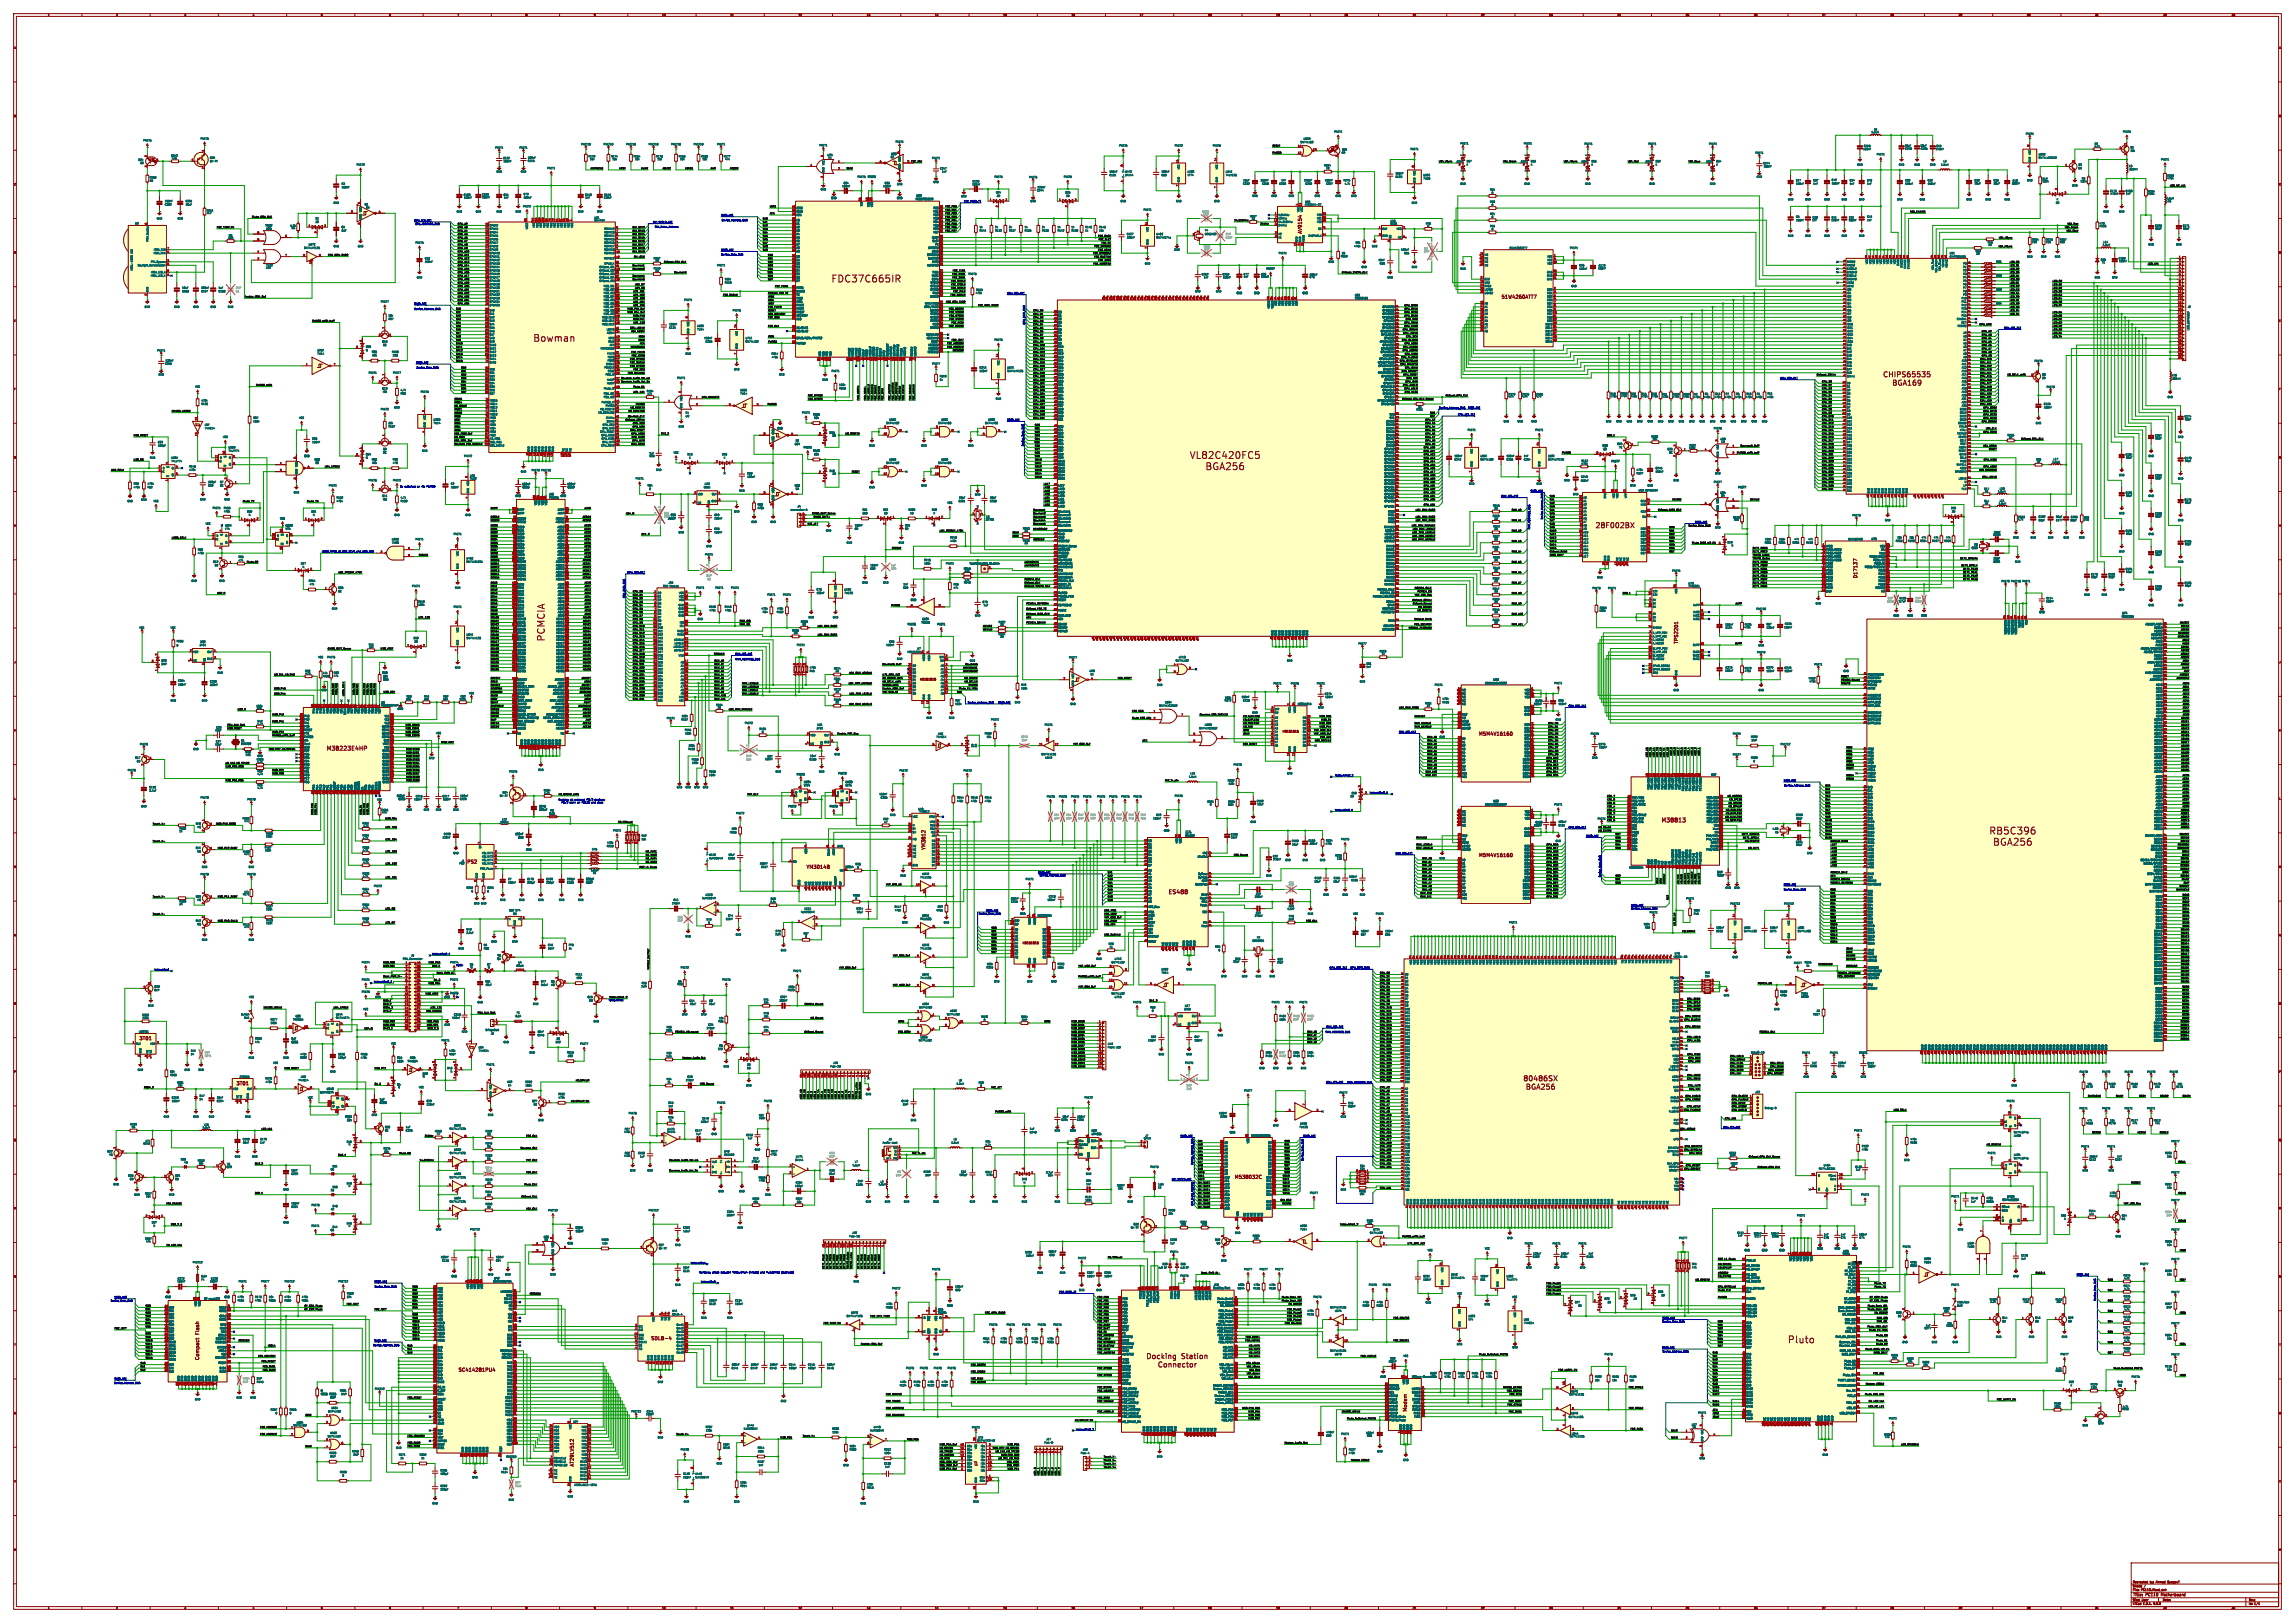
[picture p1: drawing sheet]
<svg xmlns="http://www.w3.org/2000/svg" width="1681mm" height="1189mm" viewBox="0 0 1681 1189" stroke-linecap="round" stroke-linejoin="round" font-family="sans-serif">
<defs><g id="words">
<g font-size="7.1" fill="#840000">
<text x="609" y="207">FDC37C665IR</text>
<text x="391" y="250">Bowman</text>
<text x="399" y="470" transform="rotate(-90 399 470)">PCMCIA</text>
<text x="1310" y="984">Pluto</text>
</g>
<g font-size="5.3" fill="#840000">
<text x="1169" y="387">28F002BX</text>
<text x="822" y="999">Docking</text>
</g>
<g font-size="4.2" fill="#840000">
<text x="239" y="550">M38223E4HP</text>
<text x="1217" y="602">M38813</text>
<text x="856" y="655">ES488</text>
</g>
<g font-size="3.5" fill="#840000">
<text x="954" y="171" transform="rotate(-90 954 171)">AV9154</text>
<text x="1100" y="219">51W4260ATT7</text>
<text x="1361" y="424" transform="rotate(-90 1361 424)">D17137</text>
<text x="1230" y="472" transform="rotate(-90 1230 472)">TPS2201</text>
<text x="1084" y="539">M5M4V16160</text>
<text x="678" y="623" transform="rotate(-90 678 623)">YM3812</text>
<text x="1084" y="628">M5M4V16160</text>
<text x="341" y="633">PS2</text>
<text x="591" y="636">YM3014B</text>
<text x="102" y="762">3T01</text>
<text x="173" y="795">3T01</text>
<text x="904" y="864">M538032C</text>
<text x="146" y="978" transform="rotate(-90 146 978)">Flash</text>
<text x="477" y="982">SDLB-4</text>
<text x="146" y="996" transform="rotate(-90 146 996)">Compact</text>
<text x="336" y="1005">SC414281PU4</text>
<text x="1031" y="1034" transform="rotate(-90 1031 1034)">Modem</text>
<text x="421" y="1074" transform="rotate(-90 421 1074)">AT29LV512</text>
</g>
<text font-size="3.2" fill="#006464" x="868" y="611">U4</text>
<g font-size="2.8" fill="#840000">
<text x="1562" y="1170">Title:</text>
<text x="1572" y="1170">PC110</text>
<text x="1584" y="1170">Motherboard</text>
</g>
<g font-size="2.1" fill="#840000">
<text x="674" y="499">HD151015</text>
<text x="940" y="537">HD151015</text>
<text x="749" y="692">HD151015</text>
<text x="1562" y="1163">Sheet:</text>
<text x="1562" y="1160">Recreated</text>
<text x="1575" y="1160">by:</text>
<text x="1580" y="1160">Ahmad</text>
<text x="1589" y="1160">Byagowi</text>
<text x="1562" y="1165">File:</text>
<text x="1569" y="1165">PC110.kicad_sch</text>
<text x="1562" y="1176">KiCad</text>
<text x="1562" y="1173">Size:</text>
<text x="1569" y="1173">User</text>
<text x="1570" y="1176">E.D.A.</text>
<text x="1578" y="1176">9.0.0</text>
<text x="1584" y="1173">Date:</text>
<text x="1647" y="1173">Rev:</text>
<text x="1647" y="1176">Id:</text>
<text x="1652" y="1176">1/1</text>
</g>
<g font-size="1.8" fill="#840000">
<text x="35" y="12">1</text>
<text x="85" y="12">2</text>
<text x="135" y="12">3</text>
<text x="185" y="12">4</text>
<text x="235" y="12">5</text>
<text x="285" y="12">6</text>
<text x="335" y="12">7</text>
<text x="385" y="12">8</text>
<text x="435" y="12">9</text>
<text x="485" y="12">10</text>
<text x="535" y="12">11</text>
<text x="585" y="12">12</text>
<text x="635" y="12">13</text>
<text x="685" y="12">14</text>
<text x="735" y="12">15</text>
<text x="785" y="12">16</text>
<text x="835" y="12">17</text>
<text x="885" y="12">18</text>
<text x="935" y="12">19</text>
<text x="985" y="12">20</text>
<text x="1035" y="12">21</text>
<text x="1085" y="12">22</text>
<text x="1135" y="12">23</text>
<text x="1185" y="12">24</text>
<text x="1235" y="12">25</text>
<text x="1285" y="12">26</text>
<text x="1335" y="12">27</text>
<text x="1385" y="12">28</text>
<text x="1435" y="12">29</text>
<text x="1485" y="12">30</text>
<text x="1535" y="12">31</text>
<text x="1585" y="12">32</text>
<text x="1635" y="12">33</text>
<text x="10" y="36">A</text>
<text x="1670" y="36">A</text>
<text x="10" y="86">B</text>
<text x="1670" y="86">B</text>
<text x="10" y="136">C</text>
<text x="1670" y="136">C</text>
<text x="10" y="186">D</text>
<text x="1670" y="186">D</text>
<text x="10" y="236">E</text>
<text x="1670" y="236">E</text>
<text x="10" y="286">F</text>
<text x="1670" y="286">F</text>
<text x="10" y="336">G</text>
<text x="1670" y="336">G</text>
<text x="10" y="386">H</text>
<text x="1670" y="386">H</text>
<text x="11" y="436">I</text>
<text x="1670" y="436">I</text>
<text x="10" y="486">J</text>
<text x="1670" y="486">J</text>
<text x="10" y="536">K</text>
<text x="1670" y="536">K</text>
<text x="10" y="586">L</text>
<text x="1670" y="586">L</text>
<text x="10" y="636">M</text>
<text x="1670" y="636">M</text>
<text x="10" y="686">N</text>
<text x="1670" y="686">N</text>
<text x="10" y="736">O</text>
<text x="1670" y="736">O</text>
<text x="10" y="786">P</text>
<text x="1670" y="786">P</text>
<text x="10" y="836">Q</text>
<text x="1670" y="836">Q</text>
<text x="10" y="886">R</text>
<text x="1670" y="886">R</text>
<text x="1357" y="925">U30_D0</text>
<text x="10" y="936">S</text>
<text x="1670" y="936">S</text>
<text x="10" y="986">T</text>
<text x="1670" y="986">T</text>
<text x="10" y="1036">U</text>
<text x="1670" y="1036">U</text>
<text x="10" y="1086">V</text>
<text x="1670" y="1086">V</text>
<text x="10" y="1136">W</text>
<text x="1670" y="1136">W</text>
<text x="35" y="1179">1</text>
<text x="85" y="1179">2</text>
<text x="135" y="1179">3</text>
<text x="185" y="1179">4</text>
<text x="235" y="1179">5</text>
<text x="285" y="1179">6</text>
<text x="335" y="1179">7</text>
<text x="385" y="1179">8</text>
<text x="435" y="1179">9</text>
<text x="485" y="1179">10</text>
<text x="535" y="1179">11</text>
<text x="585" y="1179">12</text>
<text x="635" y="1179">13</text>
<text x="685" y="1179">14</text>
<text x="735" y="1179">15</text>
<text x="785" y="1179">16</text>
<text x="835" y="1179">17</text>
<text x="885" y="1179">18</text>
<text x="935" y="1179">19</text>
<text x="985" y="1179">20</text>
<text x="1035" y="1179">21</text>
<text x="1085" y="1179">22</text>
<text x="1135" y="1179">23</text>
<text x="1185" y="1179">24</text>
<text x="1235" y="1179">25</text>
<text x="1285" y="1179">26</text>
<text x="1335" y="1179">27</text>
<text x="1385" y="1179">28</text>
<text x="1435" y="1179">29</text>
<text x="1485" y="1179">30</text>
<text x="1535" y="1179">31</text>
<text x="1585" y="1179">32</text>
<text x="1635" y="1179">33</text>
</g>
<g font-size="1.8" fill="#006464">
<text x="1373" y="96">L6</text>
<text x="977" y="97">PNET1</text>
<text x="1371" y="98">1.5uH</text>
<text x="1484" y="99">PNET1</text>
<text x="1555" y="97">PNET5</text>
<text x="105" y="104">PNET5</text>
<text x="147" y="102">PNET5</text>
<text x="426" y="107">PNET10</text>
<text x="442" y="107">PNET10</text>
<text x="459" y="107">PNET10</text>
<text x="475" y="107">PNET10</text>
<text x="492" y="107">PNET10</text>
<text x="508" y="107">PNET10</text>
<text x="525" y="107">PNET1</text>
<text x="600" y="107">PNET1</text>
<text x="656" y="105">PNET1</text>
<text x="820" y="108">PNET6</text>
<text x="861" y="108">PNET2</text>
<text x="888" y="108">PNET5</text>
<text x="953" y="105">SN74LV02</text>
<text x="955" y="102">U66D</text>
<text x="1070" y="106">PNET1</text>
<text x="1116" y="106">PNET1</text>
<text x="1161" y="106">PNET1</text>
<text x="1208" y="106">PNET1</text>
<text x="1252" y="106">PNET1</text>
<text x="1366" y="108">C156</text>
<text x="1395" y="108">10uF</text>
<text x="1407" y="108">10uF</text>
<text x="1419" y="108">C45</text>
<text x="1535" y="106">R9</text>
<text x="363" y="109">PNET1</text>
<text x="380" y="109">PNET1</text>
<text x="653" y="114">U23</text>
<text x="983" y="113">6D</text>
<text x="983" y="110">Q31</text>
<text x="1033" y="110">PNET1</text>
<text x="1286" y="113">PNET1</text>
<text x="1365" y="110">100nF</text>
<text x="1375" y="114">PNET1</text>
<text x="1396" y="110">C210</text>
<text x="1407" y="110">C206</text>
<text x="1418" y="110">270nF</text>
<text x="1488" y="114" transform="rotate(-90 1488 114)">VCC</text>
<text x="1494" y="114">U69C</text>
<text x="1534" y="108">4.7k</text>
<text x="1561" y="109">Q1</text>
<text x="1561" y="111">IS6</text>
<text x="101" y="118">Q24</text>
<text x="125" y="115">R242</text>
<text x="126" y="117">7.5k</text>
<text x="154" y="116">Q25</text>
<text x="154" y="119">BH</text>
<text x="157" y="119">RT</text>
<text x="369" y="117">C122</text>
<text x="369" y="119">100nF</text>
<text x="387" y="119">C115</text>
<text x="387" y="116">100nF</text>
<text x="431" y="115">R179</text>
<text x="432" y="117">10k</text>
<text x="448" y="115">R174</text>
<text x="449" y="117">10k</text>
<text x="464" y="115">R164</text>
<text x="465" y="117">10k</text>
<text x="481" y="115">R176</text>
<text x="482" y="117">10k</text>
<text x="497" y="115">R163</text>
<text x="498" y="117">10k</text>
<text x="514" y="115">R168</text>
<text x="515" y="117">10k</text>
<text x="530" y="115">R177</text>
<text x="531" y="117">47k</text>
<text x="606" y="114">U25</text>
<text x="607" y="116">E4</text>
<text x="653" y="116">EA</text>
<text x="660" y="119" transform="rotate(-90 660 119)">VCC</text>
<text x="683" y="117">PNET1</text>
<text x="1067" y="119">COM</text>
<text x="1072" y="114" transform="rotate(-90 1072 114)">K</text>
<text x="1074" y="119">D57</text>
<text x="1114" y="119">COM</text>
<text x="1119" y="114" transform="rotate(-90 1119 114)">K</text>
<text x="1121" y="119">D53</text>
<text x="1159" y="119">COM</text>
<text x="1163" y="114" transform="rotate(-90 1163 114)">K</text>
<text x="1166" y="119">D56</text>
<text x="1206" y="119">COM</text>
<text x="1210" y="114" transform="rotate(-90 1210 114)">K</text>
<text x="1213" y="119">D52</text>
<text x="1250" y="119">COM</text>
<text x="1255" y="114" transform="rotate(-90 1255 114)">K</text>
<text x="1257" y="119">D54</text>
<text x="1424" y="119">L3</text>
<text x="1488" y="119" transform="rotate(-90 1488 119)">GND</text>
<text x="1494" y="116">SN74LVC2G32</text>
<text x="1583" y="118">PNET1</text>
<text x="103" y="120">6D</text>
<text x="261" y="122">PNET2</text>
<text x="401" y="124">PNET1</text>
<text x="604" y="121" transform="rotate(-90 604 121)">VCC</text>
<text x="660" y="124" transform="rotate(-90 660 124)">GND</text>
<text x="689" y="124">C247</text>
<text x="864" y="124" transform="rotate(-90 864 124)">VCC</text>
<text x="892" y="124" transform="rotate(-90 892 124)">VCC</text>
<text x="970" y="122">R284</text>
<text x="971" y="124">10</text>
<text x="1072" y="126" transform="rotate(-90 1072 126)">A</text>
<text x="1074" y="122">K</text>
<text x="1119" y="126" transform="rotate(-90 1119 126)">A</text>
<text x="1121" y="122">K</text>
<text x="1163" y="126" transform="rotate(-90 1163 126)">A</text>
<text x="1166" y="122">K</text>
<text x="1210" y="126" transform="rotate(-90 1210 126)">A</text>
<text x="1213" y="122">K</text>
<text x="1255" y="126" transform="rotate(-90 1255 126)">A</text>
<text x="1257" y="122">K</text>
<text x="1292" y="120">C274</text>
<text x="1292" y="123">100nF</text>
<text x="1361" y="122">GND</text>
<text x="1391" y="122">GND</text>
<text x="1403" y="122">GND</text>
<text x="1414" y="122">GND</text>
<text x="1422" y="122">1.5uH</text>
<text x="1523" y="122">Q2</text>
<text x="1523" y="124">8C</text>
<text x="1560" y="123">L9</text>
<text x="1560" y="125">300nH</text>
<text x="109" y="131">R238</text>
<text x="364" y="127">GND</text>
<text x="382" y="127">GND</text>
<text x="604" y="126" transform="rotate(-90 604 126)">GND</text>
<text x="628" y="130">PNET5</text>
<text x="636" y="130">PNET1</text>
<text x="690" y="127">1nF</text>
<text x="728" y="130">PNET5</text>
<text x="754" y="131">PNET5</text>
<text x="779" y="130">PNET5</text>
<text x="813" y="129">C151</text>
<text x="813" y="127">150nF</text>
<text x="824" y="130" transform="rotate(-90 824 130)">V-</text>
<text x="824" y="127" transform="rotate(-90 824 127)">V+</text>
<text x="824" y="127">U47C</text>
<text x="824" y="129">3414A</text>
<text x="851" y="127">100nF</text>
<text x="851" y="129">C68</text>
<text x="870" y="127">U18C</text>
<text x="870" y="129">VT74</text>
<text x="898" y="127">U34E</text>
<text x="898" y="129">74LV126</text>
<text x="1022" y="130">C123</text>
<text x="1022" y="128">150nF</text>
<text x="1037" y="129" transform="rotate(-90 1037 129)">VCC</text>
<text x="1043" y="129">U39C</text>
<text x="1043" y="132">7W00</text>
<text x="1287" y="130">GND</text>
<text x="1496" y="132">R12</text>
<text x="1525" y="132">R3</text>
<text x="1588" y="130">R229</text>
<text x="1588" y="131">470k</text>
<text x="110" y="133">56</text>
<text x="250" y="135">C3</text>
<text x="617" y="137">100nF</text>
<text x="618" y="135">C84</text>
<text x="647" y="137">100nF</text>
<text x="648" y="135">C83</text>
<text x="657" y="136">GND</text>
<text x="684" y="134">GND</text>
<text x="712" y="136">100nF</text>
<text x="712" y="134">C120</text>
<text x="864" y="134" transform="rotate(-90 864 134)">GND</text>
<text x="892" y="134" transform="rotate(-90 892 134)">GND</text>
<text x="911" y="135">C232</text>
<text x="911" y="133">10uF</text>
<text x="924" y="133">330nF</text>
<text x="925" y="135">C259</text>
<text x="937" y="135">C260</text>
<text x="939" y="133">1nF</text>
<text x="955" y="133">220pF</text>
<text x="956" y="135">C258</text>
<text x="971" y="133">150nF</text>
<text x="972" y="135">C227</text>
<text x="984" y="133">R275</text>
<text x="985" y="135">4.7k</text>
<text x="1037" y="134" transform="rotate(-90 1037 134)">GND</text>
<text x="1070" y="135">GND</text>
<text x="1117" y="135">GND</text>
<text x="1161" y="135">GND</text>
<text x="1208" y="135">GND</text>
<text x="1253" y="135">GND</text>
<text x="1316" y="135">150nF</text>
<text x="1316" y="133">C17</text>
<text x="1328" y="135">1nF</text>
<text x="1328" y="133">C37</text>
<text x="1342" y="133">C42</text>
<text x="1342" y="135">150nF</text>
<text x="1355" y="133">C34</text>
<text x="1355" y="135">1nF</text>
<text x="1368" y="133">C40</text>
<text x="1368" y="135">1nF</text>
<text x="1396" y="133">C39</text>
<text x="1396" y="135">150nF</text>
<text x="1412" y="133">C32</text>
<text x="1412" y="135">150nF</text>
<text x="1447" y="133">C30</text>
<text x="1447" y="135">10uF</text>
<text x="1461" y="133">C36</text>
<text x="1461" y="135">10uF</text>
<text x="1474" y="135">330nF</text>
<text x="1474" y="133">C48</text>
<text x="1485" y="133">GND</text>
<text x="1496" y="134">182k</text>
<text x="1518" y="137">GND</text>
<text x="1524" y="134">131k</text>
<text x="250" y="138">100nF</text>
<text x="340" y="144">C108</text>
<text x="353" y="143">C109</text>
<text x="369" y="144">C64</text>
<text x="384" y="143">C72</text>
<text x="429" y="144">C110</text>
<text x="442" y="144">C113</text>
<text x="601" y="140">GND</text>
<text x="730" y="142">D24</text>
<text x="760" y="140">C244</text>
<text x="760" y="138">120nF</text>
<text x="780" y="142">D25</text>
<text x="1092" y="140">R51</text>
<text x="1093" y="142">0</text>
<text x="1546" y="141">C176</text>
<text x="1546" y="143">470nF</text>
<text x="1557" y="141">C188</text>
<text x="1558" y="143">1nF</text>
<text x="1574" y="141">R234</text>
<text x="1574" y="143">100k</text>
<text x="121" y="148">150nF</text>
<text x="136" y="148">C201</text>
<text x="244" y="149">GND</text>
<text x="340" y="146">150nF</text>
<text x="353" y="145">180nF</text>
<text x="369" y="146">1nF</text>
<text x="384" y="146">100nF</text>
<text x="429" y="146">1nF</text>
<text x="442" y="146">120nF</text>
<text x="609" y="146">GND</text>
<text x="657" y="146">GND</text>
<text x="671" y="147">FDC37C665IR</text>
<text x="671" y="144">U22</text>
<text x="704" y="145">GND</text>
<text x="730" y="144">3D</text>
<text x="755" y="148">GND</text>
<text x="781" y="144">3D</text>
<text x="821" y="148">GND</text>
<text x="862" y="148">GND</text>
<text x="890" y="148">GND</text>
<text x="917" y="144">GND</text>
<text x="931" y="144">GND</text>
<text x="944" y="144">GND</text>
<text x="956" y="149">U63</text>
<text x="963" y="144">GND</text>
<text x="978" y="144">GND</text>
<text x="990" y="144">GND</text>
<text x="1034" y="149">GND</text>
<text x="1092" y="149">R58</text>
<text x="1310" y="147">GND</text>
<text x="1323" y="147">GND</text>
<text x="1337" y="147">GND</text>
<text x="1349" y="147">GND</text>
<text x="1362" y="147">GND</text>
<text x="1390" y="147">GND</text>
<text x="1406" y="147">GND</text>
<text x="1441" y="147">GND</text>
<text x="1455" y="147">GND</text>
<text x="1469" y="147">GND</text>
<text x="1506" y="149">D2</text>
<text x="1507" y="147">K</text>
<text x="1587" y="146">1.5uH</text>
<text x="1587" y="148">L16</text>
<text x="121" y="151">C202</text>
<text x="136" y="151">10uF</text>
<text x="151" y="155">R241</text>
<text x="265" y="155" transform="rotate(-90 265 155)">VCC</text>
<text x="267" y="150">U1</text>
<text x="268" y="153">EA</text>
<text x="335" y="156">GND</text>
<text x="348" y="156">GND</text>
<text x="364" y="156">GND</text>
<text x="378" y="156">GND</text>
<text x="383" y="152">PNET2</text>
<text x="423" y="156">GND</text>
<text x="437" y="156">GND</text>
<text x="583" y="153">IOR#</text>
<text x="583" y="156">IOW#</text>
<text x="632" y="151" transform="rotate(-90 632 151)">VIO</text>
<text x="637" y="152" transform="rotate(-90 637 152)">VCC</text>
<text x="640" y="152" transform="rotate(-90 640 152)">VCC</text>
<text x="684" y="153">PD0</text>
<text x="684" y="156">PD1</text>
<text x="838" y="155">PNET1</text>
<text x="952" y="155" transform="rotate(-90 952 155)">VCC</text>
<text x="955" y="155" transform="rotate(-90 955 155)">VCC</text>
<text x="956" y="151">AV9154A-27</text>
<text x="1093" y="151">0</text>
<text x="1541" y="156">GND</text>
<text x="1552" y="156">GND</text>
<text x="115" y="161">GND</text>
<text x="130" y="161">GND</text>
<text x="152" y="157">8.2</text>
<text x="231" y="161">D1</text>
<text x="265" y="161" transform="rotate(-90 265 161)">GND</text>
<text x="435" y="160">U21</text>
<text x="583" y="158">AEN</text>
<text x="684" y="158">PD2</text>
<text x="684" y="161">PD3</text>
<text x="916" y="159">R357</text>
<text x="917" y="161">33</text>
<text x="936" y="158">1.84MHz</text>
<text x="936" y="161">12MHz</text>
<text x="965" y="158">FS0</text>
<text x="965" y="161">FS1</text>
<text x="1092" y="158">R21</text>
<text x="1093" y="160">0</text>
<text x="1316" y="160">C5</text>
<text x="1328" y="160">C38</text>
<text x="1342" y="160">C41</text>
<text x="1355" y="160">C31</text>
<text x="1368" y="160">C43</text>
<text x="99" y="164">U3</text>
<text x="194" y="166">7W32</text>
<text x="213" y="166">4.7k</text>
<text x="214" y="168">R4</text>
<text x="231" y="163">3D</text>
<text x="250" y="167">C4</text>
<text x="359" y="166">CPUA2</text>
<text x="392" y="167" transform="rotate(-90 392 167)">VCC</text>
<text x="395" y="167" transform="rotate(-90 395 167)">VCC</text>
<text x="397" y="167" transform="rotate(-90 397 167)">VCC</text>
<text x="400" y="167" transform="rotate(-90 400 167)">VCC</text>
<text x="402" y="167" transform="rotate(-90 402 167)">VCC</text>
<text x="405" y="167" transform="rotate(-90 405 167)">VCC</text>
<text x="407" y="167" transform="rotate(-90 407 167)">VCC</text>
<text x="410" y="167" transform="rotate(-90 410 167)">VCC</text>
<text x="412" y="167" transform="rotate(-90 412 167)">VCC</text>
<text x="415" y="167" transform="rotate(-90 415 167)">VCC</text>
<text x="417" y="167" transform="rotate(-90 417 167)">VCC</text>
<text x="420" y="167" transform="rotate(-90 420 167)">VCC</text>
<text x="435" y="162">Bowman</text>
<text x="583" y="162">A0</text>
<text x="583" y="165">A1</text>
<text x="583" y="167">A2</text>
<text x="684" y="163">PD4</text>
<text x="684" y="166">PD5</text>
<text x="718" y="167">1k</text>
<text x="729" y="167">2k</text>
<text x="739" y="167">2k</text>
<text x="751" y="167">1k</text>
<text x="763" y="167">2k</text>
<text x="775" y="167">1k</text>
<text x="785" y="167">1k</text>
<text x="795" y="167">R140</text>
<text x="805" y="167">R143</text>
<text x="936" y="163">14.318MHz</text>
<text x="936" y="166">24MHz</text>
<text x="965" y="163">FS2</text>
<text x="1019" y="163">U16</text>
<text x="1019" y="165">8C01</text>
<text x="1045" y="165">R79</text>
<text x="1046" y="166">0</text>
<text x="1092" y="166">R16</text>
<text x="1316" y="162">150nF</text>
<text x="1328" y="162">1nF</text>
<text x="1342" y="162">120nF</text>
<text x="1354" y="162">150nF</text>
<text x="1368" y="162">1nF</text>
<text x="1538" y="166">R236</text>
<text x="1538" y="164">470</text>
<text x="1579" y="166">C193</text>
<text x="1599" y="166">C171</text>
<text x="167" y="173">R8</text>
<text x="195" y="169">U2B</text>
<text x="250" y="170">1nF</text>
<text x="359" y="169">CPUA3</text>
<text x="359" y="171">CPUA4</text>
<text x="359" y="174">CPUA5</text>
<text x="387" y="168" transform="rotate(-90 387 168)">VCC2</text>
<text x="443" y="169">ROMA12</text>
<text x="443" y="171">ROMA13</text>
<text x="443" y="174">ROMA14</text>
<text x="583" y="170">A3</text>
<text x="583" y="172">A4</text>
<text x="684" y="169">PD6</text>
<text x="684" y="171">PD7</text>
<text x="718" y="170">R141</text>
<text x="729" y="170">R132</text>
<text x="739" y="170">R137</text>
<text x="751" y="170">R136</text>
<text x="763" y="170">R133</text>
<text x="775" y="170">R142</text>
<text x="785" y="170">R138</text>
<text x="795" y="170">1k</text>
<text x="805" y="170">10k</text>
<text x="826" y="172">C127</text>
<text x="842" y="170" transform="rotate(-90 842 170)">VCC</text>
<text x="847" y="172">U40C</text>
<text x="883" y="170">X4</text>
<text x="883" y="172">59G3482</text>
<text x="936" y="172">X2</text>
<text x="958" y="174">3XCPUCLK</text>
<text x="966" y="169">OE</text>
<text x="1013" y="169">OUT</text>
<text x="1013" y="174">GND</text>
<text x="1023" y="169">VDD</text>
<text x="1093" y="169">0</text>
<text x="1310" y="174">GND</text>
<text x="1323" y="174">GND</text>
<text x="1337" y="174">GND</text>
<text x="1349" y="174">GND</text>
<text x="1362" y="174">GND</text>
<text x="1579" y="168">56pF</text>
<text x="1599" y="168">56pF</text>
<text x="109" y="177" transform="rotate(-90 109 177)">IRDA_Supply</text>
<text x="167" y="175">300</text>
<text x="226" y="180">U57C</text>
<text x="304" y="179">PNET5</text>
<text x="359" y="176">CPUA6</text>
<text x="359" y="179">CPUA7</text>
<text x="443" y="176">ROMA15</text>
<text x="443" y="179">ROMA16</text>
<text x="583" y="175">A5</text>
<text x="583" y="177">A6</text>
<text x="583" y="180">A7</text>
<text x="683" y="175">BUSY</text>
<text x="683" y="177">SLCT</text>
<text x="685" y="180">PE</text>
<text x="826" y="175">100nF</text>
<text x="842" y="179" transform="rotate(-90 842 179)">GND</text>
<text x="847" y="175">SN74LS74a</text>
<text x="936" y="175">X1</text>
<text x="951" y="177" transform="rotate(-90 951 177)">GND</text>
<text x="953" y="177" transform="rotate(-90 953 177)">GND</text>
<text x="956" y="177" transform="rotate(-90 956 177)">AGND</text>
<text x="993" y="179">R91</text>
<text x="1019" y="175" transform="rotate(-90 1019 175)">CD</text>
<text x="1024" y="175">NC</text>
<text x="1456" y="178">R46</text>
<text x="1489" y="176">R264</text>
<text x="1489" y="178">150</text>
<text x="1499" y="176">R273</text>
<text x="1499" y="178">150</text>
<text x="1509" y="176">R267</text>
<text x="1509" y="178">150</text>
<text x="1541" y="178">L14</text>
<text x="1574" y="180">GND</text>
<text x="1594" y="180">GND</text>
<text x="97" y="186" transform="rotate(-90 97 186)">X03</text>
<text x="113" y="184">IRDA_TXD</text>
<text x="223" y="182">SN74LVT125</text>
<text x="244" y="181">GND</text>
<text x="262" y="181">GND</text>
<text x="359" y="181">CPUA8</text>
<text x="359" y="184">CPUA9</text>
<text x="443" y="181">ROMA17</text>
<text x="443" y="184">ROMA18</text>
<text x="583" y="182">A8</text>
<text x="583" y="185">A9</text>
<text x="680" y="182">ERROR#</text>
<text x="683" y="185">ACK#</text>
<text x="860" y="184">GND</text>
<text x="992" y="181">470k</text>
<text x="1005" y="181">GND</text>
<text x="1026" y="184">100nF</text>
<text x="1106" y="182">51W4260ATT7</text>
<text x="1150" y="182">PNET1</text>
<text x="1447" y="185">R53</text>
<text x="1457" y="180">33</text>
<text x="1540" y="180">1.5uH</text>
<text x="112" y="186">IRDA_RXA</text>
<text x="311" y="190">C33</text>
<text x="359" y="186">CPUA10</text>
<text x="359" y="189">CPUA11</text>
<text x="359" y="191">CPUA12</text>
<text x="442" y="190">ROMCE#</text>
<text x="443" y="186">ROMA19</text>
<text x="479" y="190">R257</text>
<text x="480" y="192">33</text>
<text x="583" y="189">D0</text>
<text x="583" y="191">D1</text>
<text x="679" y="188">STROBE#</text>
<text x="680" y="190">SLCTIN#</text>
<text x="937" y="186">PNET1</text>
<text x="982" y="189">R359</text>
<text x="983" y="186">33</text>
<text x="1010" y="191">10nF</text>
<text x="1029" y="186">C56</text>
<text x="1088" y="188">NC</text>
<text x="1088" y="190">NC</text>
<text x="1134" y="189">VCC</text>
<text x="1134" y="191">VCC</text>
<text x="1428" y="186">U51</text>
<text x="1428" y="189">CHIPS65535</text>
<text x="1448" y="187">33</text>
<text x="1485" y="189">GND</text>
<text x="1495" y="189">GND</text>
<text x="1505" y="189">GND</text>
<text x="1539" y="191">D36</text>
<text x="1552" y="190">C189</text>
<text x="101" y="195">Daylight_Cancellation</text>
<text x="110" y="193">PIN_Bypass</text>
<text x="195" y="197">U2A</text>
<text x="195" y="195">7W32</text>
<text x="311" y="193">150nF</text>
<text x="359" y="194">CPUA13</text>
<text x="359" y="196">CPUA14</text>
<text x="439" y="196">Chipset_IO1</text>
<text x="443" y="194">CPUCLK</text>
<text x="479" y="197">R149</text>
<text x="525" y="195">PNET1</text>
<text x="583" y="194">D2</text>
<text x="583" y="196">D3</text>
<text x="679" y="195">AUTOFD#</text>
<text x="683" y="193">INIT#</text>
<text x="839" y="194">GND</text>
<text x="928" y="198">PNET7</text>
<text x="973" y="193">GND</text>
<text x="997" y="196">GND</text>
<text x="1011" y="194">C59</text>
<text x="1034" y="196">GND</text>
<text x="1070" y="198">GND</text>
<text x="1088" y="193">NC</text>
<text x="1088" y="195">NC</text>
<text x="1134" y="194">VCC</text>
<text x="1157" y="198">150nF</text>
<text x="1157" y="195">C26</text>
<text x="1171" y="197">100nF</text>
<text x="1171" y="195">C172</text>
<text x="1353" y="193">RASB#</text>
<text x="1353" y="195">RASA#</text>
<text x="1353" y="198">CASBL#</text>
<text x="1369" y="194" transform="rotate(-90 1369 194)">VCC</text>
<text x="1371" y="194" transform="rotate(-90 1371 194)">VCC</text>
<text x="1374" y="194" transform="rotate(-90 1374 194)">VCC</text>
<text x="1376" y="194" transform="rotate(-90 1376 194)">VCC</text>
<text x="1379" y="194" transform="rotate(-90 1379 194)">VCC</text>
<text x="1381" y="194" transform="rotate(-90 1381 194)">VCC</text>
<text x="1384" y="194" transform="rotate(-90 1384 194)">VCC</text>
<text x="1386" y="194" transform="rotate(-90 1386 194)">VCC</text>
<text x="1389" y="194" transform="rotate(-90 1389 194)">VCC</text>
<text x="1392" y="195" transform="rotate(-90 1392 195)">CVCC</text>
<text x="1394" y="196" transform="rotate(-90 1394 196)">CVCC2</text>
<text x="1397" y="197" transform="rotate(-90 1397 197)">ENAVEE</text>
<text x="1399" y="197" transform="rotate(-90 1399 197)">ENAVDD</text>
<text x="1417" y="198" transform="rotate(-90 1417 198)">VGA_Red</text>
<text x="1425" y="196" transform="rotate(-90 1425 196)">VSYNC</text>
<text x="1427" y="196" transform="rotate(-90 1427 196)">HSYNC</text>
<text x="1438" y="194">P0</text>
<text x="1438" y="196">P1</text>
<text x="1463" y="193">EM1</text>
<text x="1540" y="193">71</text>
<text x="1552" y="192">100nF</text>
<text x="97" y="198" transform="rotate(-90 97 198)">HSDL-1000</text>
<text x="110" y="203">IRDA_LED_K</text>
<text x="111" y="200">IRDA_LED_A</text>
<text x="359" y="199">CPUA15</text>
<text x="359" y="202">CPUA16</text>
<text x="439" y="199">Chipset_IO2</text>
<text x="439" y="202">Chipset_IO3</text>
<text x="480" y="199">33</text>
<text x="583" y="199">D4</text>
<text x="583" y="202">D5</text>
<text x="683" y="203">RXD1</text>
<text x="683" y="200">TXD1</text>
<text x="709" y="202">PNET5</text>
<text x="880" y="202">C252</text>
<text x="896" y="202">C253</text>
<text x="911" y="204">1nF</text>
<text x="911" y="202">C77</text>
<text x="924" y="204">120nF</text>
<text x="924" y="202">C73</text>
<text x="959" y="202">100nF</text>
<text x="959" y="204">C75</text>
<text x="1133" y="200">GND</text>
<text x="1133" y="203">GND</text>
<text x="1353" y="200">CASBH#</text>
<text x="1353" y="203">CASAL#</text>
<text x="1419" y="200" transform="rotate(-90 1419 200)">VGA_Green</text>
<text x="1422" y="199" transform="rotate(-90 1422 199)">VGA_Blue</text>
<text x="1438" y="199">P2</text>
<text x="1438" y="202">P3</text>
<text x="1463" y="203">EM3</text>
<text x="305" y="204">GND</text>
<text x="359" y="204">CPUA17</text>
<text x="359" y="207">CPUA18</text>
<text x="359" y="209">CPUA19</text>
<text x="439" y="204">Chipset_IO4</text>
<text x="439" y="207">Chipset_IO5</text>
<text x="531" y="208">R118</text>
<text x="531" y="205">100k</text>
<text x="583" y="204">D6</text>
<text x="583" y="207">D7</text>
<text x="682" y="208">RTS1#</text>
<text x="683" y="205">DSR1</text>
<text x="882" y="204">1nF</text>
<text x="896" y="204">150nF</text>
<text x="1017" y="204">GND</text>
<text x="1088" y="205">OE#</text>
<text x="1088" y="208">WE#</text>
<text x="1133" y="205">GND</text>
<text x="1353" y="205">CASAH#</text>
<text x="1353" y="208">WEB#</text>
<text x="1438" y="204">P4</text>
<text x="1438" y="207">P5</text>
<text x="1438" y="209">P6</text>
<text x="1535" y="204">GND</text>
<text x="1547" y="204">GND</text>
<text x="109" y="214" transform="rotate(-90 109 214)">GND</text>
<text x="133" y="214">C200</text>
<text x="133" y="212">10uF</text>
<text x="147" y="214">C197</text>
<text x="147" y="212">300nF</text>
<text x="160" y="214">C168</text>
<text x="160" y="212">1uF</text>
<text x="359" y="212">CPUA20</text>
<text x="359" y="214">CPUA21</text>
<text x="442" y="210">M38_IO1</text>
<text x="442" y="213">M38_IO2</text>
<text x="442" y="215">M38_IO3</text>
<text x="583" y="212">FDRQ</text>
<text x="583" y="214">DACK#</text>
<text x="682" y="213">DTR1#</text>
<text x="682" y="210">CTS1#</text>
<text x="683" y="215">RI1#</text>
<text x="715" y="215">470k</text>
<text x="715" y="213">R315</text>
<text x="876" y="214">GND</text>
<text x="891" y="214">GND</text>
<text x="906" y="215">GND</text>
<text x="919" y="215">GND</text>
<text x="954" y="215">GND</text>
<text x="1088" y="210">RAS#</text>
<text x="1088" y="213">LCAS#</text>
<text x="1088" y="215">UCAS#</text>
<text x="1133" y="213">DQ0</text>
<text x="1133" y="215">DQ1</text>
<text x="1151" y="210">GND</text>
<text x="1353" y="210">WEA#</text>
<text x="1353" y="213">IO0</text>
<text x="1353" y="215">IO1</text>
<text x="1438" y="212">P7</text>
<text x="1438" y="214">P8</text>
<text x="1463" y="213">EM2</text>
<text x="279" y="222">PNET7</text>
<text x="359" y="217">CPUA22</text>
<text x="359" y="219">CPUA23</text>
<text x="359" y="222">CPUA24</text>
<text x="442" y="218">M38_IO4</text>
<text x="442" y="221">M38_IO5</text>
<text x="501" y="221">PNET1</text>
<text x="583" y="217">TC</text>
<text x="583" y="219">IRQ3</text>
<text x="583" y="222">IRQ4</text>
<text x="681" y="218">DCD1#</text>
<text x="993" y="217">U61</text>
<text x="993" y="219">VL82C420</text>
<text x="1133" y="218">DQ2</text>
<text x="1133" y="221">DQ3</text>
<text x="1353" y="218">IO2</text>
<text x="1353" y="221">IO3</text>
<text x="1437" y="219">P10</text>
<text x="1437" y="222">P11</text>
<text x="1438" y="217">P9</text>
<text x="106" y="226">GND</text>
<text x="128" y="226">GND</text>
<text x="141" y="226">GND</text>
<text x="154" y="226">GND</text>
<text x="167" y="226">GND</text>
<text x="359" y="224">CPUA25</text>
<text x="442" y="223">M38_IO6</text>
<text x="442" y="226">M38_IO7</text>
<text x="583" y="224">PINTR</text>
<text x="583" y="227">FINTR</text>
<text x="677" y="226">IRRX/RXD2</text>
<text x="678" y="223">IRTX/TXD2</text>
<text x="931" y="226" transform="rotate(-90 931 226)">VCCIO</text>
<text x="933" y="226" transform="rotate(-90 933 226)">VCCIO</text>
<text x="936" y="224" transform="rotate(-90 936 224)">VCC</text>
<text x="938" y="224" transform="rotate(-90 938 224)">VCC</text>
<text x="941" y="224" transform="rotate(-90 941 224)">VCC</text>
<text x="943" y="224" transform="rotate(-90 943 224)">VCC</text>
<text x="946" y="224" transform="rotate(-90 946 224)">VCC</text>
<text x="948" y="224" transform="rotate(-90 948 224)">VCC</text>
<text x="951" y="224" transform="rotate(-90 951 224)">VCC</text>
<text x="1013" y="226">CPUBE0#</text>
<text x="1088" y="223">A0</text>
<text x="1088" y="226">A1</text>
<text x="1133" y="223">DQ4</text>
<text x="1133" y="226">DQ5</text>
<text x="1353" y="223">IO4</text>
<text x="1353" y="226">IO5</text>
<text x="1437" y="224">P12</text>
<text x="1437" y="227">P13</text>
<text x="1463" y="223">EM4</text>
<text x="1603" y="226">J2</text>
<text x="284" y="232">10k</text>
<text x="359" y="228">SA0</text>
<text x="359" y="231">SA1</text>
<text x="359" y="233">SA2</text>
<text x="441" y="233">M38_IO10</text>
<text x="442" y="228">M38_IO8</text>
<text x="442" y="231">M38_IO9</text>
<text x="537" y="228">PNET5</text>
<text x="583" y="229">RESET</text>
<text x="583" y="232">IOCHRDY</text>
<text x="681" y="228">DSR2#</text>
<text x="682" y="231">RTS2#</text>
<text x="682" y="233">CTS2#</text>
<text x="775" y="229">D0</text>
<text x="775" y="232">D1</text>
<text x="1013" y="228">CPUBE1#</text>
<text x="1013" y="231">CPUBE2#</text>
<text x="1013" y="233">CPUBE3#</text>
<text x="1088" y="228">A2</text>
<text x="1088" y="231">A3</text>
<text x="1088" y="233">A4</text>
<text x="1133" y="228">DQ6</text>
<text x="1133" y="231">DQ7</text>
<text x="1133" y="233">DQ8</text>
<text x="1353" y="228">IO6</text>
<text x="1353" y="231">IO7</text>
<text x="1353" y="233">IO8</text>
<text x="1437" y="229">P14</text>
<text x="1437" y="232">P15</text>
<text x="284" y="235">R97</text>
<text x="359" y="236">SA3</text>
<text x="359" y="238">SA4</text>
<text x="441" y="236">M38_IO11</text>
<text x="441" y="238">M38_IO12</text>
<text x="490" y="238">100nF</text>
<text x="505" y="239" transform="rotate(-90 505 239)">VCC</text>
<text x="511" y="240">U38D</text>
<text x="583" y="235">A10</text>
<text x="682" y="236">DTR2#</text>
<text x="683" y="238">RI2#</text>
<text x="775" y="235">D2</text>
<text x="775" y="237">D3</text>
<text x="775" y="240">D4</text>
<text x="1013" y="238">CPURDY#</text>
<text x="1014" y="236">CPUWR#</text>
<text x="1088" y="236">A5</text>
<text x="1088" y="238">A6</text>
<text x="1132" y="238">DQ10</text>
<text x="1133" y="236">DQ9</text>
<text x="1353" y="236">IO9</text>
<text x="1353" y="238">IO10</text>
<text x="1434" y="235">ENABKL</text>
<text x="1434" y="240">MEMR#</text>
<text x="1437" y="237">ACTI</text>
<text x="359" y="241">SA5</text>
<text x="359" y="243">SA6</text>
<text x="359" y="246">SA7</text>
<text x="444" y="242">LDEV#</text>
<text x="445" y="245">ADDHI</text>
<text x="490" y="241">C121</text>
<text x="505" y="245" transform="rotate(-90 505 245)">GND</text>
<text x="511" y="242">7W14</text>
<text x="583" y="241">X1/CLK1</text>
<text x="583" y="243">X2/CLK2</text>
<text x="678" y="246">IDEENLO#</text>
<text x="681" y="241">DCD2#</text>
<text x="775" y="242">D5</text>
<text x="775" y="245">D6</text>
<text x="1012" y="243">CPUBRDY#</text>
<text x="1012" y="246">CPULDEV#</text>
<text x="1013" y="241">CPUKEN#</text>
<text x="1088" y="241">A7</text>
<text x="1088" y="243">A8</text>
<text x="1132" y="241">DQ11</text>
<text x="1132" y="243">DQ12</text>
<text x="1132" y="246">DQ13</text>
<text x="1353" y="241">IO11</text>
<text x="1353" y="243">IO12</text>
<text x="1353" y="246">IO13</text>
<text x="1438" y="245">A2</text>
<text x="1604" y="242" transform="rotate(-90 1604 242)">LCD_connector</text>
<text x="280" y="251">Q10</text>
<text x="359" y="249">SA8</text>
<text x="359" y="251">SA9</text>
<text x="445" y="251">IOW#</text>
<text x="446" y="249">IOR#</text>
<text x="516" y="249">150nF</text>
<text x="517" y="251">C265</text>
<text x="541" y="246" transform="rotate(-90 541 246)">VCC</text>
<text x="546" y="249">U71E</text>
<text x="546" y="251">SN74LV32</text>
<text x="583" y="249">DRV2/ADRx/PINTR2</text>
<text x="679" y="249">IDEENHI#</text>
<text x="682" y="251">IDED7</text>
<text x="728" y="250">PNET5</text>
<text x="775" y="247">D7</text>
<text x="775" y="250">D8</text>
<text x="1011" y="251">CPUBLAST#</text>
<text x="1014" y="249">CPUDC#</text>
<text x="1132" y="249">DQ14</text>
<text x="1132" y="251">DQ15</text>
<text x="1353" y="249">IO14</text>
<text x="1353" y="251">IO15</text>
<text x="1438" y="247">A3</text>
<text x="1438" y="250">A4</text>
<text x="115" y="258">PNET1</text>
<text x="232" y="257">U20A</text>
<text x="268" y="257">N</text>
<text x="268" y="255">D15</text>
<text x="281" y="254">8C</text>
<text x="359" y="254">SA10</text>
<text x="359" y="256">SA11</text>
<text x="440" y="256">MEMCS16#</text>
<text x="447" y="254">AEN</text>
<text x="541" y="256" transform="rotate(-90 541 256)">GND</text>
<text x="583" y="252">PWRGD</text>
<text x="680" y="254">HDCS0#</text>
<text x="680" y="256">HDCS1#</text>
<text x="775" y="252">D9</text>
<text x="775" y="255">D10</text>
<text x="775" y="257">D11</text>
<text x="1012" y="256">CPUEADS#</text>
<text x="1013" y="254">CPUADS#</text>
<text x="1353" y="254">SA0</text>
<text x="1353" y="256">SA1</text>
<text x="1438" y="252">A5</text>
<text x="1438" y="255">A6</text>
<text x="1438" y="257">A7</text>
<text x="232" y="260">7W14</text>
<text x="272" y="259">R95</text>
<text x="272" y="261">47k</text>
<text x="287" y="259">R100</text>
<text x="288" y="261">220</text>
<text x="359" y="259">SA12</text>
<text x="359" y="261">SA13</text>
<text x="359" y="264">SA14</text>
<text x="445" y="260">FINTR</text>
<text x="445" y="262">FDRQ</text>
<text x="502" y="260">GND</text>
<text x="565" y="260">R314</text>
<text x="565" y="262">470k</text>
<text x="602" y="261" transform="rotate(-90 602 261)">VSS</text>
<text x="604" y="261" transform="rotate(-90 604 261)">VSS</text>
<text x="607" y="261" transform="rotate(-90 607 261)">VSS</text>
<text x="609" y="261" transform="rotate(-90 609 261)">VSS</text>
<text x="623" y="261" transform="rotate(-90 623 261)">MTR3#</text>
<text x="626" y="261" transform="rotate(-90 626 261)">MTR2#</text>
<text x="628" y="261" transform="rotate(-90 628 261)">MTR1#</text>
<text x="631" y="261" transform="rotate(-90 631 261)">MTR0#</text>
<text x="633" y="261" transform="rotate(-90 633 261)">DS1#</text>
<text x="636" y="261" transform="rotate(-90 636 261)">DS0#</text>
<text x="638" y="261" transform="rotate(-90 638 261)">HDSEL#</text>
<text x="641" y="261" transform="rotate(-90 641 261)">DRATE0</text>
<text x="643" y="261" transform="rotate(-90 643 261)">DRATE1</text>
<text x="646" y="261" transform="rotate(-90 646 261)">STEP#</text>
<text x="649" y="261" transform="rotate(-90 649 261)">DIR#</text>
<text x="651" y="261" transform="rotate(-90 651 261)">DENSELCT</text>
<text x="654" y="261" transform="rotate(-90 654 261)">WGATE#</text>
<text x="656" y="261" transform="rotate(-90 656 261)">WRTPRT#</text>
<text x="659" y="261" transform="rotate(-90 659 261)">DSKCHG#</text>
<text x="661" y="261" transform="rotate(-90 661 261)">TRK0#</text>
<text x="664" y="261" transform="rotate(-90 664 261)">INDEX#</text>
<text x="669" y="261" transform="rotate(-90 669 261)">RDATA#</text>
<text x="671" y="261" transform="rotate(-90 671 261)">WDATA#</text>
<text x="680" y="259">IOCS16#</text>
<text x="775" y="260">D12</text>
<text x="775" y="262">D13</text>
<text x="1011" y="264">CPUFLUSH#</text>
<text x="1012" y="259">CPUA20M#</text>
<text x="1013" y="261">CPUMIO#</text>
<text x="1353" y="259">SA2</text>
<text x="1353" y="261">SA3</text>
<text x="1353" y="264">SA4</text>
<text x="1438" y="260">A8</text>
<text x="1438" y="262">A9</text>
<text x="121" y="267">C255</text>
<text x="121" y="265">120nF</text>
<text x="359" y="266">SA15</text>
<text x="444" y="268">DACK#</text>
<text x="445" y="265">PDRQ</text>
<text x="683" y="267">PNET7</text>
<text x="732" y="268" transform="rotate(-90 732 268)">VCC</text>
<text x="775" y="265">D14</text>
<text x="775" y="268">D15</text>
<text x="1009" y="266">CPUSTPCLK#</text>
<text x="1010" y="269">CPUSMIACT#</text>
<text x="1353" y="266">SA5</text>
<text x="1353" y="269">SA6</text>
<text x="1437" y="265">A10</text>
<text x="1437" y="268">A11</text>
<text x="1490" y="265">PNET5</text>
<text x="116" y="275">GND</text>
<text x="270" y="274">PNET1</text>
<text x="288" y="274">PNET7</text>
<text x="359" y="271">SD0</text>
<text x="359" y="274">SD1</text>
<text x="443" y="270">PDACK#</text>
<text x="444" y="275">FDD_IO</text>
<text x="445" y="273">DS3#</text>
<text x="538" y="271">GND</text>
<text x="571" y="275">GND</text>
<text x="609" y="273">PNET1</text>
<text x="718" y="270">C243</text>
<text x="718" y="273">120nF</text>
<text x="738" y="270">U57E</text>
<text x="738" y="273">SN74LVT125</text>
<text x="775" y="270">D16</text>
<text x="775" y="273">D17</text>
<text x="775" y="275">D18</text>
<text x="1010" y="274">CPUSRESET#</text>
<text x="1013" y="271">CPUSMI#</text>
<text x="1353" y="271">SA7</text>
<text x="1353" y="274">SA8</text>
<text x="1437" y="270">A12</text>
<text x="1437" y="273">A13</text>
<text x="1437" y="275">A14</text>
<text x="1496" y="275">Q8</text>
<text x="1591" y="276">L10</text>
<text x="359" y="276">SD2</text>
<text x="359" y="279">SD3</text>
<text x="359" y="282">SD4</text>
<text x="445" y="279">VolUP</text>
<text x="445" y="282">VolDN</text>
<text x="496" y="278">PNET1</text>
<text x="602" y="279">GND</text>
<text x="688" y="276">R319</text>
<text x="688" y="279">1k</text>
<text x="732" y="277" transform="rotate(-90 732 277)">GND</text>
<text x="775" y="278">D19</text>
<text x="775" y="280">D20</text>
<text x="1012" y="276">CPURESET</text>
<text x="1014" y="282">CPUINTR</text>
<text x="1014" y="279">CPUNMI</text>
<text x="1353" y="276">32kHz</text>
<text x="1353" y="282">D0</text>
<text x="1437" y="278">A15</text>
<text x="1437" y="280">A16</text>
<text x="1496" y="278">6D</text>
<text x="1591" y="278">300nH</text>
<text x="143" y="284">VCC</text>
<text x="280" y="285">Q13</text>
<text x="280" y="288">IS6</text>
<text x="293" y="287">4.7k</text>
<text x="308" y="288">PNET5</text>
<text x="359" y="284">SD5</text>
<text x="359" y="287">SD6</text>
<text x="442" y="285">Pluto_IO</text>
<text x="474" y="287">R104</text>
<text x="542" y="287">U38C</text>
<text x="615" y="285">R310</text>
<text x="615" y="283">100k</text>
<text x="775" y="283">D21</text>
<text x="775" y="285">D22</text>
<text x="775" y="288">D23</text>
<text x="1012" y="284">CPUAHOLD</text>
<text x="1013" y="287">CPUHOLD</text>
<text x="1353" y="284">D1</text>
<text x="1353" y="287">D2</text>
<text x="1437" y="283">A17</text>
<text x="1437" y="285">A18</text>
<text x="1437" y="288">A19</text>
<text x="1499" y="284">PNET3</text>
<text x="293" y="289">R98</text>
<text x="359" y="289">SD7</text>
<text x="442" y="289">PSU_IO1</text>
<text x="442" y="292">PSU_IO2</text>
<text x="474" y="289">47k</text>
<text x="500" y="294" transform="rotate(-90 500 294)">VCC</text>
<text x="542" y="289">7W14</text>
<text x="729" y="293">GND</text>
<text x="775" y="290">D24</text>
<text x="775" y="293">D25</text>
<text x="1013" y="289">CPUHLDA</text>
<text x="1014" y="292">CPUCLK</text>
<text x="1105" y="291">4.7k</text>
<text x="1105" y="290">R279</text>
<text x="1115" y="291">4.7k</text>
<text x="1115" y="290">R270</text>
<text x="1125" y="291">4.7k</text>
<text x="1125" y="290">R265</text>
<text x="1180" y="289">R19</text>
<text x="1180" y="291">470k</text>
<text x="1187" y="289">R233</text>
<text x="1187" y="291">470k</text>
<text x="1195" y="289">R22</text>
<text x="1195" y="291">470k</text>
<text x="1202" y="289">R15</text>
<text x="1202" y="291">470k</text>
<text x="1210" y="289">R18</text>
<text x="1210" y="291">470k</text>
<text x="1218" y="290">R61</text>
<text x="1218" y="291">470k</text>
<text x="1225" y="290">R259</text>
<text x="1225" y="291">470k</text>
<text x="1233" y="290">R269</text>
<text x="1233" y="291">470k</text>
<text x="1241" y="292">470k</text>
<text x="1241" y="290">R2</text>
<text x="1248" y="292">470k</text>
<text x="1249" y="289">R5</text>
<text x="1256" y="292">470k</text>
<text x="1257" y="289">R13</text>
<text x="1264" y="292">470k</text>
<text x="1264" y="289">R7</text>
<text x="1271" y="292">470k</text>
<text x="1272" y="289">R6</text>
<text x="1279" y="292">470k</text>
<text x="1279" y="289">R10</text>
<text x="1287" y="292">470k</text>
<text x="1287" y="289">R1</text>
<text x="1295" y="292">470k</text>
<text x="1295" y="289">R11</text>
<text x="1353" y="289">D3</text>
<text x="1353" y="292">D4</text>
<text x="1437" y="290">A20</text>
<text x="1437" y="293">A21</text>
<text x="1588" y="292">GND</text>
<text x="147" y="297">R128</text>
<text x="147" y="294">470k</text>
<text x="289" y="299">GND</text>
<text x="359" y="294">IRQ15</text>
<text x="359" y="297">IRQ14</text>
<text x="359" y="299">IRQ12</text>
<text x="441" y="296">PWRGD_IN</text>
<text x="444" y="298">PWRGD</text>
<text x="500" y="299" transform="rotate(-90 500 299)">GND</text>
<text x="775" y="296">D26</text>
<text x="775" y="298">D27</text>
<text x="1009" y="294">CPUCLKSENS</text>
<text x="1012" y="297">CPUCLK33</text>
<text x="1039" y="299">33</text>
<text x="1353" y="294">D5</text>
<text x="1353" y="297">D6</text>
<text x="1353" y="299">D7</text>
<text x="1437" y="296">A22</text>
<text x="1437" y="298">A23</text>
<text x="1497" y="297">C136</text>
<text x="1497" y="299">150nF</text>
<text x="279" y="301">PNET2</text>
<text x="359" y="302">IRQ11</text>
<text x="359" y="304">IRQ10</text>
<text x="438" y="303">KB_SCRLED#</text>
<text x="440" y="301">KB_RESET#</text>
<text x="502" y="303">E4</text>
<text x="502" y="306">U9</text>
<text x="587" y="303">PNET1</text>
<text x="596" y="304">R109</text>
<text x="775" y="301">D28</text>
<text x="775" y="303">D29</text>
<text x="775" y="306">D30</text>
<text x="1018" y="304">SA0</text>
<text x="1038" y="301">R251</text>
<text x="1353" y="302">D8</text>
<text x="1353" y="304">D9</text>
<text x="1436" y="301">BE0#</text>
<text x="1436" y="303">BE1#</text>
<text x="1436" y="306">BE2#</text>
<text x="1600" y="306">C174</text>
<text x="185" y="307">R87</text>
<text x="185" y="309">100k</text>
<text x="219" y="307">VCC</text>
<text x="284" y="311">33k</text>
<text x="312" y="308" transform="rotate(-90 312 308)">VCC</text>
<text x="318" y="308">U20D</text>
<text x="318" y="311">7W14</text>
<text x="359" y="307">IRQ9</text>
<text x="359" y="309">IRQ7</text>
<text x="444" y="307">24MHz</text>
<text x="444" y="309">32kHz</text>
<text x="596" y="307">10k</text>
<text x="649" y="311">SN74LV32</text>
<text x="651" y="308">U56C</text>
<text x="687" y="311">SN74LV08</text>
<text x="690" y="308">U68C</text>
<text x="722" y="311">SN74LV08</text>
<text x="724" y="308">U68B</text>
<text x="775" y="308">D31</text>
<text x="1015" y="309">CPUA2</text>
<text x="1018" y="307">SA1</text>
<text x="1102" y="309">GND</text>
<text x="1112" y="309">GND</text>
<text x="1122" y="309">GND</text>
<text x="1177" y="309">GND</text>
<text x="1184" y="309">GND</text>
<text x="1192" y="309">GND</text>
<text x="1199" y="309">GND</text>
<text x="1207" y="309">GND</text>
<text x="1215" y="309">GND</text>
<text x="1222" y="309">GND</text>
<text x="1230" y="309">GND</text>
<text x="1237" y="309">GND</text>
<text x="1245" y="309">GND</text>
<text x="1253" y="309">GND</text>
<text x="1260" y="309">GND</text>
<text x="1268" y="309">GND</text>
<text x="1276" y="309">GND</text>
<text x="1283" y="309">GND</text>
<text x="1291" y="309">GND</text>
<text x="1353" y="307">D10</text>
<text x="1353" y="309">D11</text>
<text x="1435" y="311">BS16#</text>
<text x="1436" y="308">BE3#</text>
<text x="1491" y="311">GND</text>
<text x="1601" y="308">56pF</text>
<text x="150" y="315">74HC14</text>
<text x="150" y="312">U5F</text>
<text x="284" y="313">R107</text>
<text x="312" y="313" transform="rotate(-90 312 313)">GND</text>
<text x="359" y="312">IRQ5</text>
<text x="359" y="315">IRQ4</text>
<text x="359" y="317">IRQ3</text>
<text x="440" y="317">CPU_RESET</text>
<text x="441" y="315">CPU_WR#</text>
<text x="441" y="312">CPU_DC#</text>
<text x="497" y="313">GND</text>
<text x="569" y="315">GND</text>
<text x="608" y="318">D16</text>
<text x="775" y="313">SD0</text>
<text x="775" y="316">SD1</text>
<text x="1015" y="312">CPUA3</text>
<text x="1015" y="315">CPUA4</text>
<text x="1015" y="317">CPUA5</text>
<text x="1075" y="316">PNET1</text>
<text x="1125" y="316">PNET1</text>
<text x="1256" y="315">PNET5</text>
<text x="1353" y="312">D12</text>
<text x="1353" y="315">D13</text>
<text x="1353" y="317">D14</text>
<text x="1435" y="313">XTAL0</text>
<text x="1436" y="316">XTALI</text>
<text x="163" y="321">VCC</text>
<text x="229" y="322">C96</text>
<text x="359" y="320">IRQ2</text>
<text x="359" y="322">KB_IRQ1</text>
<text x="440" y="320">CPU_ADS#</text>
<text x="441" y="322">CPU_MIO#</text>
<text x="567" y="323" transform="rotate(-90 567 323)">VCC</text>
<text x="567" y="318" transform="rotate(-90 567 318)">GND</text>
<text x="583" y="324">EA</text>
<text x="610" y="320">3D</text>
<text x="775" y="318">SD2</text>
<text x="775" y="321">SD3</text>
<text x="775" y="323">SD4</text>
<text x="1015" y="320">CPUA6</text>
<text x="1015" y="322">CPUA7</text>
<text x="1210" y="321">R320</text>
<text x="1211" y="322">10k</text>
<text x="1260" y="322">U60</text>
<text x="1353" y="320">D15</text>
<text x="1353" y="322">D16</text>
<text x="1434" y="318">MEMW#</text>
<text x="1435" y="321">IOWR#</text>
<text x="1436" y="323">CCLK</text>
<text x="1471" y="320">R255</text>
<text x="1472" y="321">33</text>
<text x="1579" y="320">C187</text>
<text x="1579" y="322">56pF</text>
<text x="1596" y="321">GND</text>
<text x="116" y="327">100pF</text>
<text x="116" y="325">C99</text>
<text x="167" y="329">U30B</text>
<text x="229" y="325">150nF</text>
<text x="281" y="330">Q9</text>
<text x="359" y="327">ESS_DACK#</text>
<text x="440" y="327">CPU_RDY#</text>
<text x="441" y="325">CPU_INTR</text>
<text x="582" y="326">U14</text>
<text x="589" y="329">PNET1</text>
<text x="637" y="327">GND</text>
<text x="675" y="327">GND</text>
<text x="709" y="327">GND</text>
<text x="775" y="326">SD5</text>
<text x="775" y="329">SD6</text>
<text x="1014" y="330">CPUA10</text>
<text x="1015" y="325">CPUA8</text>
<text x="1015" y="327">CPUA9</text>
<text x="1174" y="327">D20</text>
<text x="1175" y="330">3D</text>
<text x="1185" y="326">Q36</text>
<text x="1186" y="329">7C</text>
<text x="1222" y="330">Q35</text>
<text x="1237" y="329">100k</text>
<text x="1238" y="327">R321</text>
<text x="1259" y="329" transform="rotate(-90 1259 329)">VCC</text>
<text x="1261" y="324">E3</text>
<text x="1353" y="325">D17</text>
<text x="1353" y="327">D18</text>
<text x="1353" y="330">D19</text>
<text x="1435" y="329">ADDHI</text>
<text x="1436" y="326">RSET</text>
<text x="166" y="335" transform="rotate(-90 166 335)">~{S}</text>
<text x="167" y="331">74LVT74</text>
<text x="223" y="335">GND</text>
<text x="268" y="334">D14</text>
<text x="281" y="332">8C</text>
<text x="309" y="331">GND</text>
<text x="340" y="335">PNET2</text>
<text x="388" y="331" transform="rotate(-90 388 331)">GND</text>
<text x="391" y="331" transform="rotate(-90 391 331)">GND</text>
<text x="393" y="331" transform="rotate(-90 393 331)">GND</text>
<text x="396" y="331" transform="rotate(-90 396 331)">GND</text>
<text x="398" y="331" transform="rotate(-90 398 331)">GND</text>
<text x="401" y="331" transform="rotate(-90 401 331)">GND</text>
<text x="403" y="331" transform="rotate(-90 403 331)">GND</text>
<text x="406" y="331" transform="rotate(-90 406 331)">GND</text>
<text x="419" y="331" transform="rotate(-90 419 331)">NC</text>
<text x="476" y="333">1uF</text>
<text x="476" y="335">C66</text>
<text x="493" y="332">VCC</text>
<text x="504" y="334">D13</text>
<text x="529" y="334">D10</text>
<text x="596" y="331">R110</text>
<text x="596" y="334">10k</text>
<text x="775" y="331">SD7</text>
<text x="775" y="334">SD8</text>
<text x="1014" y="332">CPUA11</text>
<text x="1014" y="335">CPUA12</text>
<text x="1066" y="335">100nF</text>
<text x="1079" y="333" transform="rotate(-90 1079 333)">VCC</text>
<text x="1085" y="335">U66E</text>
<text x="1104" y="335">150nF</text>
<text x="1116" y="335">1nF</text>
<text x="1129" y="333" transform="rotate(-90 1129 333)">VCC</text>
<text x="1134" y="335">U62E</text>
<text x="1223" y="332">8C</text>
<text x="1259" y="335" transform="rotate(-90 1259 335)">GND</text>
<text x="1353" y="332">D20</text>
<text x="1353" y="335">D21</text>
<text x="1435" y="331">RESET</text>
<text x="1436" y="334">OEH#</text>
<text x="1557" y="334">C184</text>
<text x="1558" y="336">56pF</text>
<text x="1574" y="335">GND</text>
<text x="110" y="336">GND</text>
<text x="125" y="336">U30A</text>
<text x="125" y="339">74LVT74</text>
<text x="161" y="336">D</text>
<text x="161" y="339">C</text>
<text x="166" y="342" transform="rotate(-90 166 342)">~{R}</text>
<text x="168" y="336">Q</text>
<text x="168" y="341">~{Q}</text>
<text x="230" y="337">U29</text>
<text x="231" y="340">E2</text>
<text x="268" y="336">N</text>
<text x="272" y="337">R93</text>
<text x="272" y="340">47k</text>
<text x="288" y="337">R99</text>
<text x="288" y="340">470</text>
<text x="505" y="336">K</text>
<text x="530" y="336">K</text>
<text x="649" y="340">SN74LV32</text>
<text x="651" y="337">U56D</text>
<text x="687" y="340">SN74LV08</text>
<text x="690" y="337">U68D</text>
<text x="775" y="336">SD9</text>
<text x="775" y="339">SD10</text>
<text x="775" y="341">SD11</text>
<text x="1014" y="337">CPUA13</text>
<text x="1014" y="340">CPUA14</text>
<text x="1066" y="337">C242</text>
<text x="1079" y="342" transform="rotate(-90 1079 342)">GND</text>
<text x="1085" y="337">SN74LV02</text>
<text x="1104" y="337">C256</text>
<text x="1116" y="337">C254</text>
<text x="1129" y="342" transform="rotate(-90 1129 342)">GND</text>
<text x="1134" y="337">SN74LVT125</text>
<text x="1159" y="338">R113</text>
<text x="1159" y="340">470k</text>
<text x="1181" y="339">PNET7</text>
<text x="1353" y="337">D22</text>
<text x="1353" y="340">D23</text>
<text x="1434" y="341">SHFCLK</text>
<text x="1436" y="336">OEL#</text>
<text x="1436" y="339">MIO#</text>
<text x="1492" y="337">R20</text>
<text x="1492" y="339">10</text>
<text x="1504" y="339">1.5uH</text>
<text x="1504" y="337">L17</text>
<text x="1600" y="336">C178</text>
<text x="1601" y="338">56pF</text>
<text x="119" y="344">D</text>
<text x="119" y="346">C</text>
<text x="124" y="343" transform="rotate(-90 124 343)">~{S}</text>
<text x="126" y="344">Q</text>
<text x="138" y="342">R146</text>
<text x="139" y="345">470k</text>
<text x="218" y="347" transform="rotate(-90 218 347)">GND</text>
<text x="218" y="342" transform="rotate(-90 218 342)">VCC</text>
<text x="382" y="346">GND</text>
<text x="389" y="345">PNET9</text>
<text x="396" y="345">PNET10</text>
<text x="481" y="345">GND</text>
<text x="547" y="348">C58</text>
<text x="608" y="346">D18</text>
<text x="610" y="348">3D</text>
<text x="775" y="344">SD12</text>
<text x="775" y="346">SD13</text>
<text x="1014" y="342">CPUA15</text>
<text x="1014" y="345">CPUA16</text>
<text x="1014" y="348">CPUA17</text>
<text x="1199" y="348">R327</text>
<text x="1199" y="345">470k</text>
<text x="1213" y="344">C246</text>
<text x="1213" y="346">150nF</text>
<text x="1257" y="348">GND</text>
<text x="1353" y="342">D24</text>
<text x="1353" y="345">D25</text>
<text x="1353" y="348">D26</text>
<text x="1432" y="346">STNDBY#</text>
<text x="1436" y="344">ADS#</text>
<text x="124" y="350" transform="rotate(-90 124 350)">~{R}</text>
<text x="126" y="349">~{Q}</text>
<text x="152" y="354">330pF</text>
<text x="161" y="354">Q7</text>
<text x="270" y="353">PNET5</text>
<text x="288" y="353">PNET2</text>
<text x="344" y="351">7W32</text>
<text x="344" y="349">U2C</text>
<text x="466" y="351">PNET1</text>
<text x="547" y="350">100nF</text>
<text x="775" y="349">SD14</text>
<text x="775" y="351">SD15</text>
<text x="1014" y="350">CPUA18</text>
<text x="1014" y="353">CPUA19</text>
<text x="1146" y="353">GND</text>
<text x="1158" y="353">150nF</text>
<text x="1158" y="350">C249</text>
<text x="1226" y="353">GND</text>
<text x="1256" y="354">PNET7</text>
<text x="1353" y="350">D27</text>
<text x="1353" y="353">D28</text>
<text x="1435" y="351">LDEV#</text>
<text x="1439" y="354">M</text>
<text x="1552" y="349">GND</text>
<text x="1579" y="349">C182</text>
<text x="1579" y="351">56pF</text>
<text x="1596" y="351">GND</text>
<text x="98" y="355">R90</text>
<text x="98" y="358">470k</text>
<text x="108" y="358">R82</text>
<text x="108" y="355">470k</text>
<text x="152" y="356">C98</text>
<text x="161" y="356">8C</text>
<text x="241" y="356">PNET1</text>
<text x="330" y="355">C2</text>
<text x="330" y="358">150nF</text>
<text x="344" y="356" transform="rotate(-90 344 356)">VCC</text>
<text x="383" y="355">100nF</text>
<text x="383" y="358">C116</text>
<text x="416" y="355">100nF</text>
<text x="416" y="358">C119</text>
<text x="474" y="356">R84</text>
<text x="476" y="359">0</text>
<text x="516" y="358">8C01</text>
<text x="516" y="355">U13</text>
<text x="582" y="356">U15</text>
<text x="583" y="359">EA</text>
<text x="637" y="358">GND</text>
<text x="675" y="356">GND</text>
<text x="775" y="356">LA17</text>
<text x="775" y="359">LA18</text>
<text x="1014" y="355">CPUA20</text>
<text x="1014" y="358">CPUA21</text>
<text x="1076" y="355">GND</text>
<text x="1126" y="355">GND</text>
<text x="1194" y="356">GND</text>
<text x="1207" y="356">GND</text>
<text x="1273" y="358">PNET7</text>
<text x="1353" y="355">D29</text>
<text x="1353" y="358">D30</text>
<text x="1437" y="359">FLM</text>
<text x="1438" y="356">LP</text>
<text x="1454" y="359">R17</text>
<text x="1465" y="359">L18</text>
<text x="215" y="362">GND</text>
<text x="246" y="365">R152</text>
<text x="280" y="364">Q11</text>
<text x="293" y="365">4.7k</text>
<text x="344" y="361" transform="rotate(-90 344 361)">GND</text>
<text x="378" y="364">GND</text>
<text x="402" y="363">J10</text>
<text x="402" y="365">PCMCIA</text>
<text x="411" y="364">GND</text>
<text x="511" y="363">VDD</text>
<text x="521" y="363">OUT</text>
<text x="542" y="360">GND</text>
<text x="567" y="361" transform="rotate(-90 567 361)">VCC</text>
<text x="703" y="365">18pF</text>
<text x="714" y="363">GND</text>
<text x="725" y="365">18pF</text>
<text x="775" y="362">LA19</text>
<text x="775" y="364">LA20</text>
<text x="1014" y="360">CPUA22</text>
<text x="1014" y="363">CPUA23</text>
<text x="1014" y="365">CPUA24</text>
<text x="1152" y="363">GND</text>
<text x="1160" y="365">A0</text>
<text x="1177" y="365" transform="rotate(-90 1177 365)">RP#</text>
<text x="1183" y="365" transform="rotate(-90 1183 365)">VCC</text>
<text x="1186" y="365" transform="rotate(-90 1186 365)">VCC</text>
<text x="1192" y="365" transform="rotate(-90 1192 365)">VPP</text>
<text x="1200" y="360">U59</text>
<text x="1205" y="360">28F002BX</text>
<text x="1260" y="362">U24</text>
<text x="1261" y="364">E4</text>
<text x="1353" y="360">D31</text>
<text x="1370" y="361" transform="rotate(-90 1370 361)">GND</text>
<text x="1372" y="361" transform="rotate(-90 1372 361)">GND</text>
<text x="1375" y="361" transform="rotate(-90 1375 361)">GND</text>
<text x="1378" y="361" transform="rotate(-90 1378 361)">GND</text>
<text x="1380" y="361" transform="rotate(-90 1380 361)">GND</text>
<text x="1383" y="361" transform="rotate(-90 1383 361)">GND</text>
<text x="1385" y="361" transform="rotate(-90 1385 361)">GND</text>
<text x="1388" y="361" transform="rotate(-90 1388 361)">GND</text>
<text x="1390" y="361" transform="rotate(-90 1390 361)">GND</text>
<text x="1393" y="361" transform="rotate(-90 1393 361)">GND</text>
<text x="1395" y="361" transform="rotate(-90 1395 361)">GND</text>
<text x="1398" y="361" transform="rotate(-90 1398 361)">GND</text>
<text x="1454" y="361">10</text>
<text x="1464" y="361">1.5uH</text>
<text x="1557" y="362">C191</text>
<text x="1558" y="364">56pF</text>
<text x="1574" y="364">GND</text>
<text x="93" y="368">GND</text>
<text x="103" y="367">GND</text>
<text x="112" y="368">VCC</text>
<text x="147" y="367">GND</text>
<text x="164" y="367">GND</text>
<text x="246" y="368">470k</text>
<text x="280" y="367">IS6</text>
<text x="293" y="368">R108</text>
<text x="393" y="370" transform="rotate(-90 393 370)">VCC</text>
<text x="396" y="370" transform="rotate(-90 396 370)">VCC</text>
<text x="398" y="370" transform="rotate(-90 398 370)">VCC</text>
<text x="401" y="370" transform="rotate(-90 401 370)">VCC</text>
<text x="511" y="369">NC</text>
<text x="520" y="369" transform="rotate(-90 520 369)">CD</text>
<text x="521" y="368">GND</text>
<text x="555" y="370">R83</text>
<text x="567" y="367" transform="rotate(-90 567 367)">GND</text>
<text x="584" y="372">J4</text>
<text x="694" y="369">VCC</text>
<text x="702" y="368">C251</text>
<text x="725" y="368">C250</text>
<text x="775" y="367">LA21</text>
<text x="775" y="369">LA22</text>
<text x="775" y="372">LA23</text>
<text x="1014" y="368">CPUA25</text>
<text x="1014" y="372">CPUA31</text>
<text x="1094" y="371">R346</text>
<text x="1160" y="368">A1</text>
<text x="1160" y="370">A2</text>
<text x="1202" y="370">WE#</text>
<text x="1202" y="368">OE#</text>
<text x="1259" y="369" transform="rotate(-90 1259 369)">VCC</text>
<text x="1454" y="368">R14</text>
<text x="1454" y="370">10</text>
<text x="1464" y="370">1.5uH</text>
<text x="1465" y="368">L11</text>
<text x="1600" y="367">C175</text>
<text x="1601" y="369">56pF</text>
<text x="156" y="373">PNET1</text>
<text x="164" y="373">R156</text>
<text x="164" y="376">470k</text>
<text x="181" y="376">D30</text>
<text x="228" y="376">D31</text>
<text x="379" y="374">BVPP</text>
<text x="379" y="377">BVPP</text>
<text x="409" y="374">AVPP</text>
<text x="409" y="377">AVPP</text>
<text x="538" y="376">GND</text>
<text x="555" y="373">470k</text>
<text x="579" y="374">connector-4</text>
<text x="632" y="374">R31</text>
<text x="632" y="377">300</text>
<text x="647" y="374">D21</text>
<text x="648" y="377">3D</text>
<text x="665" y="374">R308</text>
<text x="667" y="377">10</text>
<text x="683" y="374">D58</text>
<text x="684" y="377">K</text>
<text x="775" y="376">Bowman1</text>
<text x="1017" y="376">RAS0</text>
<text x="1095" y="373">33</text>
<text x="1160" y="373">A3</text>
<text x="1160" y="376">A4</text>
<text x="1202" y="376">CE#</text>
<text x="1259" y="374" transform="rotate(-90 1259 374)">GND</text>
<text x="1429" y="373">D35</text>
<text x="1430" y="376">3D</text>
<text x="1552" y="377">GND</text>
<text x="1579" y="377">C180</text>
<text x="182" y="378">N</text>
<text x="205" y="381">VCC</text>
<text x="229" y="378">N</text>
<text x="289" y="378">GND</text>
<text x="341" y="378">GND</text>
<text x="379" y="381">BCD1#</text>
<text x="379" y="383">BCD2#</text>
<text x="407" y="381">ACD1#</text>
<text x="407" y="383">ACD2#</text>
<text x="489" y="381">100nF</text>
<text x="491" y="378">C55</text>
<text x="523" y="381">100nF</text>
<text x="523" y="378">C60</text>
<text x="550" y="383">GND</text>
<text x="564" y="383">GND</text>
<text x="722" y="381">32768</text>
<text x="722" y="379">X3</text>
<text x="775" y="378">Bowman2</text>
<text x="775" y="381">Bowman3</text>
<text x="775" y="383">Bowman4</text>
<text x="1017" y="378">RAS1</text>
<text x="1017" y="381">RAS2</text>
<text x="1017" y="383">RAS3</text>
<text x="1093" y="379">R338</text>
<text x="1095" y="381">33</text>
<text x="1160" y="378">A5</text>
<text x="1160" y="381">A6</text>
<text x="1160" y="383">A7</text>
<text x="1203" y="379">DU</text>
<text x="1270" y="380">R112</text>
<text x="1270" y="382">47k</text>
<text x="1357" y="378">PNET3</text>
<text x="1381" y="382">GND</text>
<text x="1478" y="381">4.7k</text>
<text x="1479" y="380">R263</text>
<text x="1494" y="379">C192</text>
<text x="1494" y="382">56pF</text>
<text x="1506" y="382">C177</text>
<text x="1506" y="379">56pF</text>
<text x="1517" y="382">56pF</text>
<text x="1517" y="380">C195</text>
<text x="1527" y="380">R66</text>
<text x="1527" y="382">270</text>
<text x="1579" y="379">56pF</text>
<text x="1596" y="382">GND</text>
<text x="150" y="384">VCC</text>
<text x="165" y="386">U32A</text>
<text x="165" y="388">V74</text>
<text x="209" y="386">U32B</text>
<text x="209" y="388">V74</text>
<text x="379" y="389">BCD1</text>
<text x="408" y="387">ACD0</text>
<text x="408" y="389">ACD1</text>
<text x="523" y="388">C63</text>
<text x="605" y="389">GND</text>
<text x="626" y="388">C8</text>
<text x="626" y="386">150nF</text>
<text x="663" y="386">D23</text>
<text x="663" y="388">92</text>
<text x="749" y="388">R318</text>
<text x="751" y="390">33</text>
<text x="775" y="386">Bowman5</text>
<text x="775" y="389">MEMCS16#</text>
<text x="1014" y="387">RAMWE#</text>
<text x="1015" y="389">LCASL#</text>
<text x="1094" y="386">R342</text>
<text x="1095" y="388">33</text>
<text x="1160" y="386">A8</text>
<text x="1160" y="388">A9</text>
<text x="1202" y="388">DQ0</text>
<text x="1257" y="387">GND</text>
<text x="1557" y="390">C181</text>
<text x="158" y="393">D</text>
<text x="158" y="396">C</text>
<text x="163" y="392" transform="rotate(-90 163 392)">~{S}</text>
<text x="165" y="393">Q</text>
<text x="203" y="393">D</text>
<text x="203" y="396">C</text>
<text x="208" y="392" transform="rotate(-90 208 392)">~{S}</text>
<text x="210" y="393">Q</text>
<text x="287" y="396">U39B</text>
<text x="304" y="396">PNET1</text>
<text x="332" y="392">PNET1</text>
<text x="379" y="392">BCD2</text>
<text x="379" y="395">BCD3</text>
<text x="408" y="392">ACD2</text>
<text x="408" y="395">ACD3</text>
<text x="497" y="391">GND</text>
<text x="523" y="391">100nF</text>
<text x="696" y="395">R248</text>
<text x="775" y="392">IOW#</text>
<text x="775" y="395">IOR#</text>
<text x="1014" y="392">LCASU#</text>
<text x="1014" y="395">UCASL#</text>
<text x="1094" y="394">R337</text>
<text x="1095" y="396">33</text>
<text x="1160" y="391">A10</text>
<text x="1160" y="393">A11</text>
<text x="1160" y="396">A12</text>
<text x="1202" y="391">DQ1</text>
<text x="1202" y="393">DQ2</text>
<text x="1202" y="396">DQ3</text>
<text x="1293" y="396">100k</text>
<text x="1303" y="396">100k</text>
<text x="1315" y="396">47k</text>
<text x="1325" y="396">47k</text>
<text x="1354" y="396">D17137AGT</text>
<text x="1371" y="396">U75</text>
<text x="1390" y="395">10k</text>
<text x="1399" y="395">10k</text>
<text x="1408" y="395">47k</text>
<text x="1417" y="395">47k</text>
<text x="1426" y="395">47k</text>
<text x="1460" y="393">C283</text>
<text x="1461" y="391">39pF</text>
<text x="1475" y="395">GND</text>
<text x="1488" y="395">GND</text>
<text x="1500" y="395">GND</text>
<text x="1512" y="395">GND</text>
<text x="1523" y="395">GND</text>
<text x="1558" y="392">56pF</text>
<text x="1574" y="392">GND</text>
<text x="163" y="399" transform="rotate(-90 163 399)">~{R}</text>
<text x="165" y="398">~{Q}</text>
<text x="208" y="399" transform="rotate(-90 208 399)">~{R}</text>
<text x="210" y="398">~{Q}</text>
<text x="287" y="398">7W00</text>
<text x="379" y="397">BCD4</text>
<text x="379" y="400">BCD5</text>
<text x="408" y="397">ACD4</text>
<text x="408" y="400">ACD5</text>
<text x="517" y="401">GND</text>
<text x="620" y="398">GND</text>
<text x="658" y="398">GND</text>
<text x="696" y="397">470k</text>
<text x="749" y="397">R326</text>
<text x="751" y="399">33</text>
<text x="775" y="397">IOCS16#</text>
<text x="775" y="401">RTCBAT_Sense</text>
<text x="1014" y="397">UCASU#</text>
<text x="1016" y="401">RAMA0</text>
<text x="1093" y="402">R334</text>
<text x="1160" y="398">A13</text>
<text x="1160" y="401">A14</text>
<text x="1202" y="398">DQ4</text>
<text x="1202" y="401">DQ5</text>
<text x="1266" y="398">D19</text>
<text x="1268" y="400">N</text>
<text x="1293" y="398">R201</text>
<text x="1303" y="398">R205</text>
<text x="1313" y="398">R206</text>
<text x="1323" y="398">R196</text>
<text x="1338" y="401">VADC</text>
<text x="1377" y="401">VDD</text>
<text x="1389" y="397">R203</text>
<text x="1398" y="397">R198</text>
<text x="1407" y="397">R204</text>
<text x="1416" y="397">R197</text>
<text x="1424" y="397">R200</text>
<text x="1446" y="400">X6</text>
<text x="1600" y="397">C196</text>
<text x="1601" y="399">56pF</text>
<text x="145" y="403">R80</text>
<text x="145" y="406">470k</text>
<text x="336" y="407" transform="rotate(-90 336 407)">VCC</text>
<text x="379" y="402">BCD6</text>
<text x="379" y="405">BCD7</text>
<text x="379" y="407">BCD8</text>
<text x="408" y="402">ACD6</text>
<text x="408" y="405">ACD7</text>
<text x="408" y="407">ACD8</text>
<text x="516" y="407">PNET1</text>
<text x="775" y="403">RTCOSCO</text>
<text x="775" y="406">RTCOSCI</text>
<text x="1016" y="403">RAMA1</text>
<text x="1016" y="406">RAMA2</text>
<text x="1095" y="403">33</text>
<text x="1160" y="403">A15</text>
<text x="1160" y="406">A16</text>
<text x="1202" y="403">DQ6</text>
<text x="1202" y="406">DQ7</text>
<text x="1338" y="403">P0C3/ADC3</text>
<text x="1338" y="406">P0C2/ADC2</text>
<text x="1377" y="406">Xout</text>
<text x="1378" y="403">Xin</text>
<text x="1445" y="402">8.00</text>
<text x="1552" y="405">GND</text>
<text x="1579" y="405">C169</text>
<text x="1579" y="407">56pF</text>
<text x="156" y="412">Q12</text>
<text x="175" y="409">R85</text>
<text x="175" y="411">47k</text>
<text x="220" y="414">D17</text>
<text x="342" y="410">U45C</text>
<text x="342" y="412">SN74LS123A</text>
<text x="379" y="410">BCD9</text>
<text x="379" y="412">BCD10</text>
<text x="407" y="412">ACD10</text>
<text x="408" y="410">ACD9</text>
<text x="677" y="411">R116</text>
<text x="677" y="414">100k</text>
<text x="693" y="414">PNET1</text>
<text x="710" y="414">TestPoint_Pad_D1.5mm</text>
<text x="720" y="414">J14</text>
<text x="775" y="409">RTCBAT</text>
<text x="775" y="411">PS/RCLR#</text>
<text x="775" y="414">UNKNOWN1</text>
<text x="1016" y="409">RAMA3</text>
<text x="1016" y="411">RAMA4</text>
<text x="1016" y="414">RAMA5</text>
<text x="1094" y="409">R333</text>
<text x="1095" y="411">33</text>
<text x="1160" y="409">A17</text>
<text x="1177" y="411" transform="rotate(-90 1177 411)">GND</text>
<text x="1179" y="411" transform="rotate(-90 1179 411)">GND</text>
<text x="1186" y="411" transform="rotate(-90 1186 411)">NC</text>
<text x="1188" y="411" transform="rotate(-90 1188 411)">NC</text>
<text x="1191" y="411" transform="rotate(-90 1191 411)">NC</text>
<text x="1193" y="411" transform="rotate(-90 1193 411)">NC</text>
<text x="1338" y="409">P0C1/ADC1</text>
<text x="1338" y="411">P0C0/ADC0</text>
<text x="1338" y="414">P0B3</text>
<text x="1370" y="409">P0D0/SCK#</text>
<text x="1372" y="411">P0D1/SO</text>
<text x="1373" y="414">P0D2/SI</text>
<text x="1460" y="412">C281</text>
<text x="1461" y="410">39pF</text>
<text x="1476" y="412">GND</text>
<text x="1596" y="412">GND</text>
<text x="157" y="415">8C</text>
<text x="221" y="416">N</text>
<text x="336" y="417" transform="rotate(-90 336 417)">GND</text>
<text x="379" y="415">BCD11</text>
<text x="379" y="417">BCD12</text>
<text x="379" y="420">BCD13</text>
<text x="407" y="415">ACD11</text>
<text x="407" y="417">ACD12</text>
<text x="407" y="420">ACD13</text>
<text x="638" y="415">100nF</text>
<text x="638" y="417">C82</text>
<text x="706" y="417">R246</text>
<text x="707" y="419">47k</text>
<text x="775" y="416">UNKNOWN2</text>
<text x="775" y="419">TP1</text>
<text x="1016" y="416">RAMA6</text>
<text x="1016" y="419">RAMA7</text>
<text x="1094" y="417">R343</text>
<text x="1095" y="419">33</text>
<text x="1225" y="419">PNET5</text>
<text x="1338" y="416">P0B2</text>
<text x="1338" y="419">P0B1</text>
<text x="1366" y="416">P0D3/TM0OUT#</text>
<text x="1376" y="419">P1A0</text>
<text x="1557" y="418">C194</text>
<text x="1558" y="420">56pF</text>
<text x="1574" y="420">GND</text>
<text x="379" y="423">BCD14</text>
<text x="379" y="425">BCD15</text>
<text x="407" y="423">ACD14</text>
<text x="407" y="425">ACD15</text>
<text x="707" y="426">47k</text>
<text x="775" y="421">UNKNOWN3</text>
<text x="775" y="424">UNKNOWN4</text>
<text x="1016" y="421">RAMA8</text>
<text x="1016" y="424">RAMA9</text>
<text x="1093" y="425">R352</text>
<text x="1170" y="424">GND</text>
<text x="1338" y="421">P0B0</text>
<text x="1338" y="424">P0A3</text>
<text x="1376" y="421">P1A1</text>
<text x="1376" y="424">P1A2</text>
<text x="1532" y="421">C173</text>
<text x="1532" y="424">56pF</text>
<text x="1545" y="421">C183</text>
<text x="1545" y="424">56pF</text>
<text x="140" y="426">GND</text>
<text x="161" y="426">GND</text>
<text x="226" y="426">R254</text>
<text x="227" y="429">47k</text>
<text x="248" y="431">Q26</text>
<text x="302" y="430">PNET1</text>
<text x="333" y="431">GND</text>
<text x="379" y="429">BCA0</text>
<text x="379" y="431">BCA1</text>
<text x="409" y="429">ACA0</text>
<text x="409" y="431">ACA1</text>
<text x="486" y="430">RAM Module</text>
<text x="490" y="428">J15</text>
<text x="510" y="431">PNET1</text>
<text x="524" y="431">PNET1</text>
<text x="535" y="431">PNET1</text>
<text x="632" y="428">GND</text>
<text x="647" y="428">GND</text>
<text x="662" y="431">C69</text>
<text x="662" y="429">1nF</text>
<text x="699" y="431">47k</text>
<text x="699" y="429">R96</text>
<text x="706" y="428">R249</text>
<text x="775" y="426">PCMCIA_CLK</text>
<text x="775" y="429">CLOCK_IN</text>
<text x="775" y="431">CPU2XCLK</text>
<text x="1014" y="426">RAMA10</text>
<text x="1014" y="429">RAMA11</text>
<text x="1095" y="426">33</text>
<text x="1167" y="432">PNET5</text>
<text x="1178" y="432">PNET1</text>
<text x="1237" y="428">U70</text>
<text x="1237" y="430">TPS2201</text>
<text x="1338" y="426">P0A2</text>
<text x="1338" y="429">P0A1</text>
<text x="1338" y="431">P0A0</text>
<text x="1374" y="431">RESET#</text>
<text x="1376" y="429">P1B0</text>
<text x="1376" y="426">P1A3</text>
<text x="1466" y="427">PNET9</text>
<text x="1473" y="427">PNET10</text>
<text x="1482" y="427">PNET1</text>
<text x="1579" y="430">C185</text>
<text x="1600" y="428">C186</text>
<text x="1601" y="430">56pF</text>
<text x="248" y="434">8C</text>
<text x="379" y="436">BCA3</text>
<text x="409" y="434">ACA2</text>
<text x="409" y="436">ACA3</text>
<text x="482" y="435">D0</text>
<text x="482" y="438">D1</text>
<text x="497" y="435">VCC</text>
<text x="497" y="438">VCC</text>
<text x="562" y="436">PNET1</text>
<text x="574" y="436">PNET1</text>
<text x="598" y="435">100nF</text>
<text x="598" y="433">C70</text>
<text x="613" y="438" transform="rotate(-90 613 438)">GND</text>
<text x="613" y="432" transform="rotate(-90 613 432)">VCC</text>
<text x="618" y="433">U19C</text>
<text x="618" y="435">7W126</text>
<text x="775" y="435">PWRGD</text>
<text x="775" y="438">PWRGD_P13</text>
<text x="1006" y="438">PCMCIA_RELATED</text>
<text x="1009" y="433">PCMCIA_BALE</text>
<text x="1011" y="435">PCMCIA_CS</text>
<text x="1093" y="432">R347</text>
<text x="1095" y="434">33</text>
<text x="1211" y="434">12V</text>
<text x="1211" y="436">12V</text>
<text x="1229" y="435" transform="rotate(-90 1229 435)">VDD</text>
<text x="1338" y="434">GND</text>
<text x="1378" y="434">INT</text>
<text x="1527" y="436">GND</text>
<text x="1540" y="436">GND</text>
<text x="1552" y="433">GND</text>
<text x="1579" y="432">56pF</text>
<text x="306" y="442">R349</text>
<text x="306" y="444">100k</text>
<text x="379" y="439">BCA4</text>
<text x="379" y="442">BCA5</text>
<text x="409" y="439">ACA4</text>
<text x="409" y="442">ACA5</text>
<text x="482" y="440">D2</text>
<text x="482" y="443">D3</text>
<text x="497" y="440">VCC</text>
<text x="667" y="440">GND</text>
<text x="720" y="442">C79</text>
<text x="775" y="440">RESET</text>
<text x="1016" y="442">32KHz</text>
<text x="1093" y="440">R329</text>
<text x="1095" y="442">33</text>
<text x="1211" y="440">5V</text>
<text x="1211" y="443">5V</text>
<text x="1330" y="443">GND</text>
<text x="1391" y="441">2.7uF</text>
<text x="1392" y="439">C135</text>
<text x="1499" y="441">100nF</text>
<text x="1499" y="439">C114</text>
<text x="243" y="447">GND</text>
<text x="332" y="445">PNET1</text>
<text x="379" y="444">BCA6</text>
<text x="379" y="447">BCA7</text>
<text x="379" y="449">BCA8</text>
<text x="409" y="444">ACA6</text>
<text x="409" y="447">ACA7</text>
<text x="409" y="449">ACA8</text>
<text x="482" y="445">D4</text>
<text x="482" y="448">D5</text>
<text x="497" y="444">GND</text>
<text x="497" y="447">GND</text>
<text x="497" y="449">GND</text>
<text x="519" y="445">R158</text>
<text x="520" y="448">470k</text>
<text x="531" y="445">R148</text>
<text x="531" y="448">470k</text>
<text x="558" y="447">470k</text>
<text x="559" y="449">R94</text>
<text x="569" y="449">R102</text>
<text x="569" y="447">470k</text>
<text x="721" y="444">1uF</text>
<text x="775" y="444">REFRESH#</text>
<text x="775" y="448">FDCTC</text>
<text x="1012" y="449">KBRESET#</text>
<text x="1013" y="447">KBSPKDN</text>
<text x="1017" y="444">SPKR</text>
<text x="1093" y="447">R345</text>
<text x="1095" y="449">33</text>
<text x="1172" y="448">100k</text>
<text x="1172" y="446">R363</text>
<text x="1211" y="445">5V</text>
<text x="1240" y="444">AVPP</text>
<text x="1240" y="449">AVCC</text>
<text x="1287" y="447">PNET10</text>
<text x="1494" y="449">GND</text>
<text x="1555" y="450">U74</text>
<text x="1574" y="444">GND</text>
<text x="1596" y="444">GND</text>
<text x="379" y="452">BCA9</text>
<text x="379" y="454">BCA10</text>
<text x="407" y="454">ACA10</text>
<text x="409" y="452">ACA9</text>
<text x="482" y="450">D6</text>
<text x="482" y="453">D7</text>
<text x="482" y="456">D8</text>
<text x="497" y="452">GND</text>
<text x="511" y="454">GND</text>
<text x="592" y="453">GND</text>
<text x="610" y="453">GND</text>
<text x="676" y="454">U19A</text>
<text x="714" y="452">GND</text>
<text x="775" y="452">BIOS_CE#</text>
<text x="775" y="454">AEN</text>
<text x="1017" y="456">SA16</text>
<text x="1093" y="455">R335</text>
<text x="1211" y="450">3V</text>
<text x="1211" y="453">3V</text>
<text x="1211" y="456">3V</text>
<text x="1240" y="452">AVCC</text>
<text x="1240" y="454">AVCC</text>
<text x="1387" y="452">GND</text>
<text x="1398" y="452">GND</text>
<text x="1408" y="452">GND</text>
<text x="1554" y="452">RB5C396</text>
<text x="102" y="461">VCC</text>
<text x="125" y="461">VCC</text>
<text x="379" y="459">BCA12</text>
<text x="379" y="462">BCA13</text>
<text x="407" y="457">ACA11</text>
<text x="407" y="459">ACA12</text>
<text x="407" y="462">ACA13</text>
<text x="482" y="458">D9</text>
<text x="482" y="461">D10</text>
<text x="498" y="457">ID0</text>
<text x="498" y="459">ID1</text>
<text x="587" y="456">R103</text>
<text x="588" y="458">33</text>
<text x="665" y="458">PNET5</text>
<text x="675" y="457">7W126</text>
<text x="687" y="458">PNET1</text>
<text x="732" y="457">R322</text>
<text x="733" y="458">33</text>
<text x="775" y="458">SBHE#</text>
<text x="775" y="461">MEMR#</text>
<text x="1013" y="462">ZEROWS#</text>
<text x="1013" y="459">IOCHRDY</text>
<text x="1095" y="457">33</text>
<text x="1211" y="461">SHDN#</text>
<text x="1264" y="458">150nF</text>
<text x="1264" y="461">C124</text>
<text x="1278" y="460">470k</text>
<text x="1278" y="458">R126</text>
<text x="1294" y="461">120nF</text>
<text x="1294" y="458">C87</text>
<text x="1307" y="460">150nF</text>
<text x="1308" y="458">C126</text>
<text x="1480" y="460" transform="rotate(-90 1480 460)">VCCAT</text>
<text x="1483" y="460" transform="rotate(-90 1483 460)">VCCAT</text>
<text x="1485" y="458" transform="rotate(-90 1485 458)">VCC</text>
<text x="1572" y="458">A5VDET/AGPI</text>
<text x="1578" y="461">ACE1#</text>
<text x="336" y="463" transform="rotate(-90 336 463)">VCC</text>
<text x="342" y="466">U64E</text>
<text x="379" y="464">BCA14</text>
<text x="379" y="467">BCA15</text>
<text x="407" y="464">ACA14</text>
<text x="407" y="467">ACA15</text>
<text x="482" y="463">D11</text>
<text x="482" y="466">D12</text>
<text x="496" y="463">RAS2</text>
<text x="496" y="466">RAS3</text>
<text x="580" y="463">R106</text>
<text x="582" y="464">33</text>
<text x="732" y="465">R324</text>
<text x="733" y="467">33</text>
<text x="775" y="463">MEMW#</text>
<text x="933" y="466" transform="rotate(-90 933 466)">GND</text>
<text x="936" y="466" transform="rotate(-90 936 466)">GND</text>
<text x="938" y="466" transform="rotate(-90 938 466)">GND</text>
<text x="941" y="466" transform="rotate(-90 941 466)">GND</text>
<text x="943" y="466" transform="rotate(-90 943 466)">GND</text>
<text x="946" y="466" transform="rotate(-90 946 466)">GND</text>
<text x="948" y="466" transform="rotate(-90 948 466)">GND</text>
<text x="951" y="466" transform="rotate(-90 951 466)">GND</text>
<text x="953" y="466" transform="rotate(-90 953 466)">GND</text>
<text x="956" y="466" transform="rotate(-90 956 466)">GND</text>
<text x="958" y="466" transform="rotate(-90 958 466)">GND</text>
<text x="1211" y="464">A_VPP_PGM</text>
<text x="1211" y="467">A_VPP_VCC</text>
<text x="1470" y="465" transform="rotate(-90 1470 465)">VCCSLOT#1</text>
<text x="1473" y="465" transform="rotate(-90 1473 465)">VCCSLOT#1</text>
<text x="1475" y="465" transform="rotate(-90 1475 465)">VCCSLOT#0</text>
<text x="1478" y="465" transform="rotate(-90 1478 465)">VCCSLOT#0</text>
<text x="1576" y="466">ACIORD#</text>
<text x="1578" y="463">ACE2#</text>
<text x="129" y="471">R285</text>
<text x="129" y="474">0</text>
<text x="146" y="473">3F01</text>
<text x="147" y="471">U53</text>
<text x="270" y="473">R41</text>
<text x="303" y="468">D60</text>
<text x="303" y="471">3D</text>
<text x="336" y="473" transform="rotate(-90 336 473)">GND</text>
<text x="342" y="468">SN74LV126</text>
<text x="379" y="469">BCA16</text>
<text x="379" y="472">BCA17</text>
<text x="407" y="469">ACA16</text>
<text x="407" y="472">ACA17</text>
<text x="482" y="468">D13</text>
<text x="482" y="471">D14</text>
<text x="482" y="473">D15</text>
<text x="494" y="469">LCASU#</text>
<text x="494" y="472">LCASL#</text>
<text x="584" y="473">PNET1</text>
<text x="649" y="473">150nF</text>
<text x="651" y="471">C35</text>
<text x="995" y="472">PNET7</text>
<text x="1211" y="469">A_VCC5#</text>
<text x="1211" y="472">A_VCC3#</text>
<text x="1240" y="473">BVPP</text>
<text x="1288" y="474">GND</text>
<text x="1576" y="468">ACIOWR#</text>
<text x="1579" y="473">AWE#</text>
<text x="1579" y="471">AOE#</text>
<text x="141" y="478">VDD</text>
<text x="152" y="478">OUT</text>
<text x="270" y="475">10k</text>
<text x="379" y="475">BCA18</text>
<text x="379" y="477">BCA19</text>
<text x="379" y="480">BCA20</text>
<text x="407" y="475">ACA18</text>
<text x="407" y="477">ACA19</text>
<text x="407" y="480">ACA20</text>
<text x="482" y="476">D16</text>
<text x="482" y="478">D17</text>
<text x="493" y="475">UCASU#</text>
<text x="494" y="477">UCASL#</text>
<text x="665" y="478">HD151015</text>
<text x="672" y="476">U7</text>
<text x="1011" y="478">R323</text>
<text x="1012" y="480">1k</text>
<text x="1211" y="476">B_VPP_PGM</text>
<text x="1211" y="478">B_VPP_VCC</text>
<text x="1240" y="478">BVCC</text>
<text x="1287" y="479">PNET9</text>
<text x="1568" y="476">ABVD1/STSCHG#</text>
<text x="1571" y="478">ABVD2/SPKR#</text>
<text x="118" y="485">Q29</text>
<text x="141" y="485">NC</text>
<text x="151" y="485" transform="rotate(-90 151 485)">CD</text>
<text x="152" y="483">GND</text>
<text x="233" y="482">VCC</text>
<text x="240" y="482">PNET5</text>
<text x="379" y="482">BCA21</text>
<text x="379" y="485">BCA22</text>
<text x="407" y="482">ACA21</text>
<text x="407" y="485">ACA22</text>
<text x="482" y="481">D18</text>
<text x="482" y="483">D19</text>
<text x="497" y="481">WE#</text>
<text x="657" y="483">GND</text>
<text x="678" y="484" transform="rotate(-90 678 484)">VCCB</text>
<text x="682" y="484" transform="rotate(-90 682 484)">VCCA</text>
<text x="688" y="482">DIR</text>
<text x="689" y="485">G#</text>
<text x="710" y="485">GND</text>
<text x="783" y="482">PNET7</text>
<text x="861" y="485">SN74LV32</text>
<text x="864" y="482">U71B</text>
<text x="943" y="485">GND</text>
<text x="1211" y="481">B_VCC5#</text>
<text x="1211" y="483">B_VCC3#</text>
<text x="1240" y="481">BVCC</text>
<text x="1240" y="483">BVCC</text>
<text x="1578" y="481">ACD1#</text>
<text x="1578" y="483">ACD2#</text>
<text x="118" y="487">DNP</text>
<text x="333" y="490">GND</text>
<text x="379" y="487">BCA23</text>
<text x="379" y="490">BCA24</text>
<text x="407" y="487">ACA23</text>
<text x="407" y="490">ACA24</text>
<text x="482" y="486">D20</text>
<text x="482" y="489">D21</text>
<text x="482" y="491">D22</text>
<text x="499" y="486">A0</text>
<text x="499" y="489">A1</text>
<text x="499" y="491">A2</text>
<text x="593" y="490">470k</text>
<text x="611" y="491">R274</text>
<text x="669" y="489">B0</text>
<text x="669" y="491">B1</text>
<text x="689" y="489">A0</text>
<text x="689" y="491">A1</text>
<text x="1001" y="489">1nF</text>
<text x="1001" y="487">C81</text>
<text x="1211" y="489">APWR_GOOD#</text>
<text x="1211" y="491">BPWR_GOOD#</text>
<text x="1264" y="490">C273</text>
<text x="1278" y="490">R379</text>
<text x="1294" y="490">C279</text>
<text x="1307" y="490">C278</text>
<text x="1329" y="488">PNET1</text>
<text x="1573" y="486">ARDY/BSY#</text>
<text x="1578" y="491">AWAIT#</text>
<text x="1578" y="489">AREG#</text>
<text x="159" y="494">GND</text>
<text x="223" y="492">R38</text>
<text x="224" y="494">4.7k</text>
<text x="236" y="496">R288</text>
<text x="236" y="494">47k</text>
<text x="244" y="496">47k</text>
<text x="244" y="494">R39</text>
<text x="280" y="494">GND</text>
<text x="281" y="496">50k</text>
<text x="379" y="492">BCA25</text>
<text x="407" y="492">ACA25</text>
<text x="482" y="494">D23</text>
<text x="482" y="496">D24</text>
<text x="499" y="494">A3</text>
<text x="499" y="496">A4</text>
<text x="593" y="492">RA5</text>
<text x="612" y="492">33</text>
<text x="669" y="494">B2</text>
<text x="669" y="496">B3</text>
<text x="689" y="494">A2</text>
<text x="689" y="496">A3</text>
<text x="787" y="497" transform="rotate(-90 787 497)">VCC</text>
<text x="798" y="492">U58</text>
<text x="799" y="495">EA</text>
<text x="1211" y="494">OC#</text>
<text x="1229" y="495" transform="rotate(-90 1229 495)">GND</text>
<text x="1264" y="492">150nF</text>
<text x="1278" y="492">470k</text>
<text x="1294" y="492">120nF</text>
<text x="1307" y="492">150nF</text>
<text x="1325" y="498">R162</text>
<text x="1351" y="492">GND</text>
<text x="1368" y="495">POWERGOOD</text>
<text x="1368" y="497">RESETDRV</text>
<text x="1572" y="494">AWP/IOIS16#</text>
<text x="1577" y="496">ARESET</text>
<text x="130" y="499">C234</text>
<text x="130" y="502">150nF</text>
<text x="154" y="500">C233</text>
<text x="154" y="503">330nF</text>
<text x="281" y="499">R60</text>
<text x="379" y="499">BRESET</text>
<text x="379" y="501">BOE#</text>
<text x="379" y="504">B5VDET_BGPI</text>
<text x="401" y="504">A5VDET_AGPI</text>
<text x="406" y="499">ARESET</text>
<text x="408" y="501">AOE#</text>
<text x="482" y="499">D25</text>
<text x="482" y="501">D26</text>
<text x="482" y="504">D27</text>
<text x="499" y="499">A5</text>
<text x="499" y="501">A6</text>
<text x="499" y="504">A7</text>
<text x="611" y="498">R261</text>
<text x="612" y="500">33</text>
<text x="669" y="499">B4</text>
<text x="669" y="501">B5</text>
<text x="669" y="504">B6</text>
<text x="689" y="499">A4</text>
<text x="689" y="501">A5</text>
<text x="689" y="504">A6</text>
<text x="748" y="503">R49</text>
<text x="787" y="502" transform="rotate(-90 787 502)">GND</text>
<text x="848" y="503">GND</text>
<text x="933" y="501">PNET1</text>
<text x="946" y="501">PNET5</text>
<text x="965" y="501">PNET1</text>
<text x="996" y="500">GND</text>
<text x="1051" y="503">PNET1</text>
<text x="1088" y="501">M5M4V16160BTP</text>
<text x="1094" y="499">U28</text>
<text x="1139" y="501">PNET1</text>
<text x="1326" y="500">470k</text>
<text x="1368" y="500">SPKROUT#</text>
<text x="1368" y="503">RIOUT#</text>
<text x="1575" y="499">AINPACK#</text>
<text x="1580" y="503">ACA0</text>
<text x="235" y="506">GND</text>
<text x="344" y="509">VCC</text>
<text x="379" y="506">BCIORD#</text>
<text x="379" y="509">BCIOWR#</text>
<text x="405" y="509">ACIOWR#</text>
<text x="405" y="506">ACIORD#</text>
<text x="482" y="506">D28</text>
<text x="482" y="509">D29</text>
<text x="499" y="506">A8</text>
<text x="499" y="509">A9</text>
<text x="611" y="506">R272</text>
<text x="612" y="508">33</text>
<text x="669" y="506">B7</text>
<text x="669" y="509">B8</text>
<text x="689" y="506">A7</text>
<text x="689" y="509">A8</text>
<text x="748" y="505">100k</text>
<text x="971" y="509">C275</text>
<text x="1071" y="506">NC</text>
<text x="1071" y="509">NC</text>
<text x="1117" y="506">VCC</text>
<text x="1117" y="509">VCC</text>
<text x="1226" y="506">GND</text>
<text x="1288" y="506">GND</text>
<text x="1368" y="505">INTR#</text>
<text x="1580" y="505">ACA1</text>
<text x="1580" y="508">ACA2</text>
<text x="125" y="514">GND</text>
<text x="148" y="514">GND</text>
<text x="279" y="515">U6</text>
<text x="298" y="513">68k</text>
<text x="298" y="511">R63</text>
<text x="311" y="511">R43</text>
<text x="311" y="513">68k</text>
<text x="325" y="513">68k</text>
<text x="325" y="511">R62</text>
<text x="337" y="513">120k</text>
<text x="337" y="511">R52</text>
<text x="379" y="514">BRDY_BSY#</text>
<text x="403" y="514">ARDY_BSY#</text>
<text x="408" y="511">AWE#</text>
<text x="482" y="511">D30</text>
<text x="482" y="514">D31</text>
<text x="497" y="511">A10</text>
<text x="497" y="514">A11</text>
<text x="611" y="513">R159</text>
<text x="612" y="515">33</text>
<text x="678" y="513" transform="rotate(-90 678 513)">GND</text>
<text x="682" y="513" transform="rotate(-90 682 513)">GND</text>
<text x="700" y="514">R57</text>
<text x="743" y="515">GND</text>
<text x="853" y="515">U69A</text>
<text x="897" y="514">R372</text>
<text x="897" y="512">100k</text>
<text x="910" y="511">150nF</text>
<text x="911" y="514">C128</text>
<text x="971" y="511">100nF</text>
<text x="1044" y="516">R101</text>
<text x="1057" y="515">R105</text>
<text x="1057" y="513">470k</text>
<text x="1071" y="511">NC</text>
<text x="1071" y="514">NC</text>
<text x="1117" y="511">VCC</text>
<text x="1125" y="514">C105</text>
<text x="1142" y="514">C95</text>
<text x="1368" y="510">AVCC3EN#</text>
<text x="1368" y="513">AVCC5EN#</text>
<text x="1368" y="515">AVPP_EN0</text>
<text x="1580" y="510">ACA3</text>
<text x="1580" y="513">ACA4</text>
<text x="1580" y="515">ACA5</text>
<text x="188" y="518">100k</text>
<text x="188" y="520">R81</text>
<text x="279" y="517">M38223E4HP</text>
<text x="291" y="520">GND</text>
<text x="379" y="516">BWAIT#</text>
<text x="379" y="519">BINPACK#</text>
<text x="379" y="522">BREG#</text>
<text x="404" y="519">AINPACK#</text>
<text x="407" y="516">AWAIT#</text>
<text x="407" y="522">AREG#</text>
<text x="524" y="517">R154</text>
<text x="526" y="519">33</text>
<text x="700" y="516">100k</text>
<text x="784" y="516">GND</text>
<text x="849" y="518">SN74LVC2G32</text>
<text x="934" y="520">DIR</text>
<text x="951" y="516">U72</text>
<text x="951" y="516">HD151015</text>
<text x="966" y="519">GND</text>
<text x="1045" y="518">33</text>
<text x="1071" y="516">NC</text>
<text x="1117" y="519">GND</text>
<text x="1117" y="522">GND</text>
<text x="1124" y="516">150nF</text>
<text x="1142" y="516">150nF</text>
<text x="1368" y="518">AVPP_EN1</text>
<text x="1580" y="518">ACA6</text>
<text x="1580" y="520">ACA7</text>
<text x="223" y="525">P43</text>
<text x="223" y="528">P42</text>
<text x="231" y="523" transform="rotate(-90 231 523)">P44</text>
<text x="233" y="523" transform="rotate(-90 233 523)">P45</text>
<text x="236" y="523" transform="rotate(-90 236 523)">P46</text>
<text x="238" y="523" transform="rotate(-90 238 523)">P47</text>
<text x="241" y="523" transform="rotate(-90 241 523)">P50</text>
<text x="243" y="523" transform="rotate(-90 243 523)">P51</text>
<text x="246" y="523" transform="rotate(-90 246 523)">P52</text>
<text x="249" y="523" transform="rotate(-90 249 523)">P53</text>
<text x="251" y="523" transform="rotate(-90 251 523)">P54</text>
<text x="254" y="524" transform="rotate(-90 254 524)">1CLK</text>
<text x="256" y="523" transform="rotate(-90 256 523)">P56</text>
<text x="259" y="523" transform="rotate(-90 259 523)">P57</text>
<text x="261" y="523" transform="rotate(-90 261 523)">P60</text>
<text x="264" y="523" transform="rotate(-90 264 523)">P61</text>
<text x="266" y="523" transform="rotate(-90 266 523)">P62</text>
<text x="269" y="523" transform="rotate(-90 269 523)">P63</text>
<text x="271" y="523" transform="rotate(-90 271 523)">P64</text>
<text x="274" y="523" transform="rotate(-90 274 523)">P65</text>
<text x="276" y="523" transform="rotate(-90 276 523)">P66</text>
<text x="279" y="523" transform="rotate(-90 279 523)">P67</text>
<text x="282" y="525">VL1</text>
<text x="282" y="528">VL2</text>
<text x="379" y="524">BBVD2_SPKR#</text>
<text x="379" y="527">BBVD1_STSCHG#</text>
<text x="398" y="527">ABVD1_STSCHG#</text>
<text x="400" y="524">ABVD2_SPKR#</text>
<text x="488" y="527">PNET1</text>
<text x="499" y="528">R157</text>
<text x="499" y="525">100k</text>
<text x="679" y="527">GND</text>
<text x="695" y="527">GND</text>
<text x="726" y="528">PNET1</text>
<text x="917" y="523">GND</text>
<text x="934" y="523">G#</text>
<text x="934" y="527">A0</text>
<text x="946" y="522" transform="rotate(-90 946 522)">VCCA</text>
<text x="950" y="522" transform="rotate(-90 950 522)">VCCB</text>
<text x="954" y="527">B0</text>
<text x="1071" y="524">OE#</text>
<text x="1071" y="527">W#</text>
<text x="1117" y="524">GND</text>
<text x="1140" y="528">GND</text>
<text x="1368" y="523">BVCC3EN#</text>
<text x="1368" y="525">BVCC5EN#</text>
<text x="1368" y="528">BVPP_EN0</text>
<text x="1578" y="528">ACA10</text>
<text x="1580" y="523">ACA8</text>
<text x="1580" y="525">ACA9</text>
<text x="158" y="534">C28</text>
<text x="188" y="531">4.7k</text>
<text x="188" y="529">R42</text>
<text x="223" y="530">P41</text>
<text x="223" y="533">P40</text>
<text x="280" y="533">COM0</text>
<text x="282" y="530">VL3</text>
<text x="379" y="529">BWP_IOIS16#</text>
<text x="379" y="532">BCE1#</text>
<text x="401" y="529">AWP_IOIS16#</text>
<text x="407" y="532">ACE1#</text>
<text x="546" y="530">PNET2</text>
<text x="599" y="532">U31</text>
<text x="765" y="532">PNET1</text>
<text x="883" y="532">U69B</text>
<text x="934" y="529">A1</text>
<text x="934" y="532">A2</text>
<text x="954" y="529">B1</text>
<text x="954" y="532">B2</text>
<text x="1071" y="529">RAS#</text>
<text x="1071" y="532">LCAS#</text>
<text x="1117" y="532">DQ0</text>
<text x="1368" y="530">BVPP_EN1</text>
<text x="1578" y="530">ACA11</text>
<text x="1578" y="533">ACA12</text>
<text x="158" y="536">18pF</text>
<text x="223" y="536">RESET</text>
<text x="223" y="538">P71</text>
<text x="280" y="536">COM1</text>
<text x="280" y="538">COM2</text>
<text x="319" y="538">VCC</text>
<text x="379" y="534">BCE2#</text>
<text x="379" y="538">NC</text>
<text x="407" y="534">ACE2#</text>
<text x="411" y="538">NC</text>
<text x="502" y="536">R151</text>
<text x="502" y="538">100k</text>
<text x="556" y="535">R195</text>
<text x="558" y="537">0</text>
<text x="594" y="539">VDD</text>
<text x="598" y="534">3F01</text>
<text x="604" y="539">OUT</text>
<text x="687" y="538">U5C</text>
<text x="721" y="538">R258</text>
<text x="878" y="534">SN74LVC2G32</text>
<text x="934" y="534">A3</text>
<text x="934" y="537">A4</text>
<text x="934" y="539">A5</text>
<text x="954" y="534">B3</text>
<text x="954" y="537">B4</text>
<text x="954" y="539">B5</text>
<text x="1071" y="534">UCAS#</text>
<text x="1117" y="534">DQ1</text>
<text x="1117" y="537">DQ2</text>
<text x="1117" y="539">DQ3</text>
<text x="1165" y="538">PNET5</text>
<text x="1269" y="538">PNET1</text>
<text x="1578" y="536">ACA13</text>
<text x="1578" y="538">ACA14</text>
<text x="102" y="546">PNET5</text>
<text x="158" y="544">C27</text>
<text x="177" y="543">X1</text>
<text x="177" y="546">245759</text>
<text x="223" y="541">PWRGD</text>
<text x="223" y="543">Xin</text>
<text x="223" y="546">Xout</text>
<text x="280" y="541">COM3</text>
<text x="280" y="546">VREF</text>
<text x="281" y="543">GND</text>
<text x="383" y="546" transform="rotate(-90 383 546)">GND</text>
<text x="386" y="546" transform="rotate(-90 386 546)">GND</text>
<text x="388" y="546" transform="rotate(-90 388 546)">GND</text>
<text x="391" y="546" transform="rotate(-90 391 546)">GND</text>
<text x="393" y="546" transform="rotate(-90 393 546)">GND</text>
<text x="396" y="546" transform="rotate(-90 396 546)">GND</text>
<text x="398" y="546" transform="rotate(-90 398 546)">GND</text>
<text x="401" y="546" transform="rotate(-90 401 546)">GND</text>
<text x="403" y="546" transform="rotate(-90 403 546)">GND</text>
<text x="406" y="546" transform="rotate(-90 406 546)">GND</text>
<text x="409" y="546" transform="rotate(-90 409 546)">GND</text>
<text x="411" y="546" transform="rotate(-90 411 546)">GND</text>
<text x="594" y="546">NC</text>
<text x="603" y="546" transform="rotate(-90 603 546)">CD</text>
<text x="604" y="544">GND</text>
<text x="686" y="541">74HC14</text>
<text x="723" y="541">10k</text>
<text x="934" y="542">A6</text>
<text x="934" y="544">A7</text>
<text x="954" y="542">B6</text>
<text x="954" y="544">B7</text>
<text x="1055" y="541">GND</text>
<text x="1071" y="542">A0</text>
<text x="1071" y="544">A1</text>
<text x="1117" y="542">DQ4</text>
<text x="1117" y="544">DQ5</text>
<text x="1171" y="546">C276</text>
<text x="1283" y="541">R292</text>
<text x="1283" y="543">DNP</text>
<text x="1304" y="546">PNET12</text>
<text x="1578" y="541">ACA15</text>
<text x="1578" y="543">ACA16</text>
<text x="1578" y="546">ACA17</text>
<text x="141" y="550">GND</text>
<text x="158" y="546">18pF</text>
<text x="180" y="552">R40</text>
<text x="223" y="548">GND</text>
<text x="223" y="551">P27</text>
<text x="280" y="551">SEG0</text>
<text x="281" y="548">VCC</text>
<text x="504" y="550">R150</text>
<text x="504" y="547">100k</text>
<text x="713" y="547" transform="rotate(-90 713 547)">3D</text>
<text x="716" y="547" transform="rotate(-90 716 547)">D3</text>
<text x="934" y="547">A8</text>
<text x="946" y="551" transform="rotate(-90 946 551)">GND</text>
<text x="950" y="551" transform="rotate(-90 950 551)">GND</text>
<text x="954" y="547">B8</text>
<text x="1071" y="547">A2</text>
<text x="1071" y="550">A3</text>
<text x="1117" y="547">DQ6</text>
<text x="1117" y="550">DQ7</text>
<text x="1171" y="548">100nF</text>
<text x="1368" y="550">IRQ3</text>
<text x="1578" y="548">ACA18</text>
<text x="1578" y="551">ACA19</text>
<text x="99" y="556">Q17</text>
<text x="180" y="554">47k</text>
<text x="188" y="557">R283</text>
<text x="188" y="555">GND</text>
<text x="223" y="553">P26</text>
<text x="223" y="556">P25</text>
<text x="280" y="553">SEG1</text>
<text x="280" y="556">SEG2</text>
<text x="314" y="556">GND</text>
<text x="507" y="557">R153</text>
<text x="560" y="557">100nF</text>
<text x="562" y="555">C97</text>
<text x="593" y="557">C100</text>
<text x="593" y="555">10nF</text>
<text x="611" y="553">GND</text>
<text x="763" y="553">SN74LV126</text>
<text x="766" y="556">U64D</text>
<text x="1071" y="552">A4</text>
<text x="1071" y="555">A5</text>
<text x="1071" y="557">A6</text>
<text x="1116" y="557">DQ10</text>
<text x="1117" y="552">DQ8</text>
<text x="1117" y="555">DQ9</text>
<text x="1166" y="556">GND</text>
<text x="1269" y="554">PNET7</text>
<text x="1283" y="556">R300</text>
<text x="1368" y="552">IRQ4</text>
<text x="1368" y="555">IRQ5</text>
<text x="1368" y="557">IRQ7</text>
<text x="1578" y="553">ACA20</text>
<text x="1578" y="556">ACA21</text>
<text x="100" y="558">6D</text>
<text x="188" y="559">4.7k</text>
<text x="223" y="558">P24</text>
<text x="223" y="561">P23</text>
<text x="223" y="563">P22</text>
<text x="280" y="558">SEG3</text>
<text x="280" y="561">SEG4</text>
<text x="280" y="563">SEG5</text>
<text x="507" y="560">100k</text>
<text x="904" y="561">PNET6</text>
<text x="1071" y="560">A7</text>
<text x="1071" y="562">A8</text>
<text x="1116" y="560">DQ11</text>
<text x="1116" y="562">DQ12</text>
<text x="1285" y="558">0</text>
<text x="1368" y="560">IRQ9</text>
<text x="1368" y="562">IRQ10</text>
<text x="1578" y="558">ACA22</text>
<text x="1578" y="561">ACA23</text>
<text x="1578" y="563">ACA24</text>
<text x="93" y="565">PNET8</text>
<text x="188" y="568">4.7k</text>
<text x="188" y="566">R89</text>
<text x="223" y="566">P21</text>
<text x="223" y="569">P20</text>
<text x="280" y="566">SEG6</text>
<text x="280" y="569">SEG7</text>
<text x="373" y="566">PNET5</text>
<text x="394" y="565">GND</text>
<text x="519" y="566">R155</text>
<text x="519" y="569">100k</text>
<text x="568" y="566">GND</text>
<text x="584" y="568">PNET2</text>
<text x="600" y="566">GND</text>
<text x="614" y="567">PNET2</text>
<text x="659" y="565">PNET2</text>
<text x="706" y="565">PNET2</text>
<text x="871" y="570">1.5uH</text>
<text x="872" y="567">L13</text>
<text x="943" y="567">GND</text>
<text x="1071" y="565">A9</text>
<text x="1071" y="567">A10</text>
<text x="1071" y="570">A11</text>
<text x="1116" y="565">DQ13</text>
<text x="1116" y="567">DQ14</text>
<text x="1116" y="570">DQ15</text>
<text x="1254" y="568">U67</text>
<text x="1368" y="565">IRQ11</text>
<text x="1368" y="567">IRQ12</text>
<text x="1368" y="570">IRQ14</text>
<text x="1578" y="566">ACA25</text>
<text x="1579" y="570">ACD0</text>
<text x="188" y="576">R86</text>
<text x="223" y="571">P17</text>
<text x="223" y="574">P16</text>
<text x="280" y="571">SEG8</text>
<text x="280" y="574">SEG9</text>
<text x="589" y="574">U18A</text>
<text x="619" y="574">U18B</text>
<text x="899" y="573">R222</text>
<text x="900" y="575">6.8k</text>
<text x="1368" y="572">IRQ15</text>
<text x="1579" y="572">ACD1</text>
<text x="1579" y="575">ACD2</text>
<text x="109" y="577">C118</text>
<text x="109" y="580">2.7uF</text>
<text x="188" y="578">4.7k</text>
<text x="231" y="579" transform="rotate(-90 231 579)">P15</text>
<text x="233" y="579" transform="rotate(-90 233 579)">P14</text>
<text x="236" y="579" transform="rotate(-90 236 579)">P13</text>
<text x="238" y="579" transform="rotate(-90 238 579)">P12</text>
<text x="241" y="579" transform="rotate(-90 241 579)">P11</text>
<text x="243" y="579" transform="rotate(-90 243 579)">P10</text>
<text x="246" y="579" transform="rotate(-90 246 579)">SEG07</text>
<text x="249" y="579" transform="rotate(-90 249 579)">P06</text>
<text x="251" y="579" transform="rotate(-90 251 579)">P05</text>
<text x="254" y="579" transform="rotate(-90 254 579)">P04</text>
<text x="256" y="579" transform="rotate(-90 256 579)">P03</text>
<text x="259" y="579" transform="rotate(-90 259 579)">P02</text>
<text x="261" y="579" transform="rotate(-90 261 579)">SEG01</text>
<text x="264" y="579" transform="rotate(-90 264 579)">SEG00</text>
<text x="266" y="579" transform="rotate(-90 266 579)">21</text>
<text x="269" y="579" transform="rotate(-90 269 579)">P36</text>
<text x="271" y="579" transform="rotate(-90 271 579)">P35</text>
<text x="274" y="579" transform="rotate(-90 274 579)">P34</text>
<text x="276" y="579" transform="rotate(-90 276 579)">SEG11</text>
<text x="279" y="579" transform="rotate(-90 279 579)">SEG10</text>
<text x="368" y="581">Q34</text>
<text x="398" y="580">R294</text>
<text x="399" y="582">1.2k</text>
<text x="496" y="577">GND</text>
<text x="502" y="577">GND</text>
<text x="509" y="577">GND</text>
<text x="515" y="577">GND</text>
<text x="583" y="581">D</text>
<text x="588" y="580" transform="rotate(-90 588 580)">~{S}</text>
<text x="589" y="576">VT74</text>
<text x="589" y="581">Q</text>
<text x="613" y="581">D</text>
<text x="618" y="580" transform="rotate(-90 618 580)">~{S}</text>
<text x="619" y="576">VT74</text>
<text x="620" y="581">Q</text>
<text x="990" y="582">D59</text>
<text x="1209" y="578" transform="rotate(-90 1209 578)">P00/AD0</text>
<text x="1211" y="578" transform="rotate(-90 1211 578)">P01/AD1</text>
<text x="1214" y="578" transform="rotate(-90 1214 578)">P02/AD2</text>
<text x="1216" y="578" transform="rotate(-90 1216 578)">P03/AD3</text>
<text x="1219" y="578" transform="rotate(-90 1219 578)">P04/AD4</text>
<text x="1221" y="578" transform="rotate(-90 1221 578)">P05/AD5</text>
<text x="1224" y="578" transform="rotate(-90 1224 578)">P06/AD6</text>
<text x="1226" y="578" transform="rotate(-90 1226 578)">P07/AD7</text>
<text x="1229" y="578" transform="rotate(-90 1229 578)">P10/AD8</text>
<text x="1231" y="578" transform="rotate(-90 1231 578)">P11/AD9</text>
<text x="1234" y="579" transform="rotate(-90 1234 579)">P12/AD10</text>
<text x="1237" y="579" transform="rotate(-90 1237 579)">P13/AD11</text>
<text x="1239" y="579" transform="rotate(-90 1239 579)">P14/AD12</text>
<text x="1242" y="579" transform="rotate(-90 1242 579)">P15/AD13</text>
<text x="1244" y="579" transform="rotate(-90 1244 579)">P16/AD14</text>
<text x="1247" y="579" transform="rotate(-90 1247 579)">P17/AD15</text>
<text x="1368" y="577">SA0</text>
<text x="1368" y="580">SA1</text>
<text x="1579" y="577">ACD3</text>
<text x="1579" y="580">ACD4</text>
<text x="147" y="585">PNET8</text>
<text x="181" y="586">PNET8</text>
<text x="276" y="587">VCC</text>
<text x="291" y="584">150nF</text>
<text x="292" y="586">C223</text>
<text x="303" y="586">150nF</text>
<text x="305" y="584">C216</text>
<text x="324" y="584">C217</text>
<text x="324" y="586">150nF</text>
<text x="337" y="586">C220</text>
<text x="337" y="584">150nF</text>
<text x="366" y="584">BH</text>
<text x="370" y="584">RT</text>
<text x="583" y="584">C</text>
<text x="588" y="587" transform="rotate(-90 588 587)">~{R}</text>
<text x="589" y="586">~{Q}</text>
<text x="613" y="584">C</text>
<text x="618" y="587" transform="rotate(-90 618 587)">~{R}</text>
<text x="620" y="586">~{Q}</text>
<text x="644" y="583">150nF</text>
<text x="645" y="585">C205</text>
<text x="701" y="585">R244</text>
<text x="701" y="588">470k</text>
<text x="711" y="585">R243</text>
<text x="711" y="588">470k</text>
<text x="721" y="585">R245</text>
<text x="721" y="588">470k</text>
<text x="767" y="584">PNET5</text>
<text x="776" y="584">PNET5</text>
<text x="785" y="584">PNET5</text>
<text x="793" y="584">PNET5</text>
<text x="804" y="584">PNET5</text>
<text x="813" y="584">PNET5</text>
<text x="821" y="584">PNET5</text>
<text x="830" y="584">PNET5</text>
<text x="861" y="584">PNET5</text>
<text x="921" y="588">C162</text>
<text x="989" y="584">3D</text>
<text x="1094" y="588">U33</text>
<text x="1196" y="585">P37/RD#</text>
<text x="1196" y="588">P36/WR#</text>
<text x="1250" y="585">P20/DB0</text>
<text x="1250" y="588">P21/DB1</text>
<text x="1368" y="583">SA2</text>
<text x="1368" y="585">SA3</text>
<text x="1368" y="588">SA4</text>
<text x="1579" y="583">ACD5</text>
<text x="1579" y="585">ACD6</text>
<text x="1579" y="588">ACD7</text>
<text x="103" y="591">GND</text>
<text x="298" y="594">GND</text>
<text x="310" y="594">GND</text>
<text x="319" y="594">GND</text>
<text x="332" y="594">GND</text>
<text x="395" y="591">C240</text>
<text x="395" y="594">300nF</text>
<text x="577" y="591">PNET2</text>
<text x="608" y="591">PNET2</text>
<text x="673" y="593">U10</text>
<text x="884" y="588">R221</text>
<text x="886" y="590">0</text>
<text x="900" y="588">R225</text>
<text x="900" y="590">6.8k</text>
<text x="921" y="590">10uF</text>
<text x="1088" y="590">M5M4V16160BTP</text>
<text x="1139" y="590">PNET1</text>
<text x="1196" y="590">P35/SYNC</text>
<text x="1196" y="593">P34</text>
<text x="1250" y="590">P22/DB2</text>
<text x="1250" y="593">P23/DB3</text>
<text x="1368" y="590">SA5</text>
<text x="1368" y="593">SA6</text>
<text x="1579" y="590">ACD8</text>
<text x="1579" y="593">ACD9</text>
<text x="279" y="594">R356</text>
<text x="280" y="596">47k</text>
<text x="402" y="597">0.5A</text>
<text x="403" y="594">F3</text>
<text x="539" y="596">PNET2</text>
<text x="652" y="598">GND</text>
<text x="669" y="599">VCC</text>
<text x="673" y="595">YM3812</text>
<text x="681" y="599">IRQ#</text>
<text x="847" y="598">C19</text>
<text x="1071" y="595">NC</text>
<text x="1071" y="598">NC</text>
<text x="1117" y="595">VCC</text>
<text x="1117" y="598">VCC</text>
<text x="1196" y="595">P33</text>
<text x="1196" y="598">P32/ONW#</text>
<text x="1250" y="595">P24/DB4</text>
<text x="1250" y="598">P25/DB5</text>
<text x="1316" y="598">C268</text>
<text x="1368" y="595">SA7</text>
<text x="1368" y="598">SA8</text>
<text x="1578" y="595">ACD10</text>
<text x="1578" y="598">ACD11</text>
<text x="143" y="604">Q40</text>
<text x="178" y="600">R385</text>
<text x="179" y="602">47k</text>
<text x="265" y="604">R331</text>
<text x="266" y="606">4.7k</text>
<text x="366" y="603">300nH</text>
<text x="368" y="601">L12</text>
<text x="647" y="601">R92</text>
<text x="648" y="603">47</text>
<text x="669" y="605">M</text>
<text x="681" y="603">WR#</text>
<text x="681" y="605">RD#</text>
<text x="845" y="600">150nF</text>
<text x="916" y="603">GND</text>
<text x="1071" y="600">NC</text>
<text x="1071" y="603">NC</text>
<text x="1071" y="605">NC</text>
<text x="1117" y="600">VCC</text>
<text x="1124" y="605">150nF</text>
<text x="1125" y="603">C103</text>
<text x="1142" y="605">C101</text>
<text x="1142" y="603">180nF</text>
<text x="1170" y="601">PNET1</text>
<text x="1196" y="600">P31/DA2</text>
<text x="1196" y="603">P30/DA1</text>
<text x="1196" y="605">VCC</text>
<text x="1250" y="600">P26/DB6</text>
<text x="1250" y="603">P27/DB7</text>
<text x="1256" y="605">VSS</text>
<text x="1316" y="600">56pf</text>
<text x="1368" y="600">SA9</text>
<text x="1368" y="603">SA10</text>
<text x="1368" y="605">SA11</text>
<text x="1578" y="600">ACD12</text>
<text x="1578" y="603">ACD13</text>
<text x="1578" y="605">ACD14</text>
<text x="131" y="608">R386</text>
<text x="131" y="610">1k</text>
<text x="144" y="607">HQ</text>
<text x="195" y="611">R390</text>
<text x="325" y="612">C198</text>
<text x="377" y="612">120nF</text>
<text x="449" y="609">PNET1</text>
<text x="535" y="610">R256</text>
<text x="536" y="608">100</text>
<text x="669" y="608">SY</text>
<text x="669" y="610">SH</text>
<text x="681" y="608">CS#</text>
<text x="682" y="610">IC#</text>
<text x="853" y="609">GND</text>
<text x="902" y="612">C150</text>
<text x="1117" y="608">GND</text>
<text x="1117" y="610">GND</text>
<text x="1196" y="608">P61</text>
<text x="1196" y="610">PC60</text>
<text x="1255" y="608">Xout</text>
<text x="1256" y="610">Xin</text>
<text x="1299" y="608">4.00</text>
<text x="1300" y="610">X5</text>
<text x="1368" y="608">SA12</text>
<text x="1368" y="610">SA13</text>
<text x="1578" y="608">ACD15</text>
<text x="195" y="614">100k</text>
<text x="265" y="613">R351</text>
<text x="266" y="615">4.7k</text>
<text x="324" y="614">120nF</text>
<text x="380" y="614">C92</text>
<text x="470" y="613">RA2</text>
<text x="470" y="616">10k</text>
<text x="669" y="616">MO</text>
<text x="683" y="617">D0</text>
<text x="683" y="613">AO</text>
<text x="841" y="617">D0</text>
<text x="863" y="618" transform="rotate(-90 863 618)">VCC</text>
<text x="866" y="618" transform="rotate(-90 866 618)">VCC</text>
<text x="868" y="613">ES488F</text>
<text x="902" y="614">10nF</text>
<text x="946" y="617">C160</text>
<text x="959" y="617">C166</text>
<text x="971" y="617">R224</text>
<text x="982" y="616">PNET5</text>
<text x="1071" y="613">OE#</text>
<text x="1071" y="616">W#</text>
<text x="1117" y="613">GND</text>
<text x="1140" y="617">GND</text>
<text x="1196" y="613">DQ7</text>
<text x="1196" y="616">DQ6</text>
<text x="1250" y="613">P40/INT4</text>
<text x="1250" y="616">P41/INT0</text>
<text x="1316" y="618">C264</text>
<text x="1368" y="613">SA14</text>
<text x="1368" y="616">SA15</text>
<text x="1572" y="613">B5VDET/BGPI</text>
<text x="1578" y="616">BCE2#</text>
<text x="143" y="622">Q41</text>
<text x="194" y="622">R407</text>
<text x="194" y="624">100k</text>
<text x="265" y="622">R336</text>
<text x="266" y="624">4.7k</text>
<text x="353" y="621" transform="rotate(-90 353 621)">5V</text>
<text x="385" y="623">GND</text>
<text x="434" y="623">EM5</text>
<text x="444" y="621">R228</text>
<text x="445" y="618">470k</text>
<text x="613" y="621">U46</text>
<text x="669" y="621">NC</text>
<text x="669" y="623">NC</text>
<text x="683" y="619">D1</text>
<text x="683" y="622">D2</text>
<text x="841" y="619">D1</text>
<text x="841" y="622">D2</text>
<text x="947" y="619">10uF</text>
<text x="959" y="619">300nF</text>
<text x="971" y="619">470k</text>
<text x="1071" y="618">RAS#</text>
<text x="1071" y="621">LCAS#</text>
<text x="1071" y="623">UCAS#</text>
<text x="1117" y="621">DQ0</text>
<text x="1117" y="623">DQ1</text>
<text x="1196" y="618">DQ5</text>
<text x="1196" y="621">DQ4</text>
<text x="1196" y="623">DQ3</text>
<text x="1250" y="623">P42/INT1</text>
<text x="1253" y="621">CNVSS</text>
<text x="1253" y="618">RESET</text>
<text x="1316" y="620">56pF</text>
<text x="1368" y="618">SA16</text>
<text x="1368" y="621">LA17</text>
<text x="1368" y="623">LA18</text>
<text x="1576" y="623">BCIOWR#</text>
<text x="1576" y="621">BCIORD#</text>
<text x="1578" y="618">BCE1#</text>
<text x="145" y="624">CQ</text>
<text x="178" y="625">R408</text>
<text x="179" y="626">47k</text>
<text x="332" y="626">GND</text>
<text x="353" y="626">KB_INIT1</text>
<text x="353" y="628">KB_INIT2</text>
<text x="519" y="627" transform="rotate(-90 519 627)">V+</text>
<text x="519" y="627">U11C</text>
<text x="519" y="630">NJM2904M</text>
<text x="533" y="630">C209</text>
<text x="534" y="627">10uF</text>
<text x="591" y="625" transform="rotate(-90 591 625)">VDD</text>
<text x="608" y="627" transform="rotate(-90 608 627)">Clock</text>
<text x="612" y="626" transform="rotate(-90 612 626)">LOAD</text>
<text x="669" y="626">NC</text>
<text x="669" y="628">NC</text>
<text x="683" y="624">D3</text>
<text x="683" y="627">D4</text>
<text x="683" y="630">D5</text>
<text x="841" y="624">D3</text>
<text x="841" y="627">D4</text>
<text x="841" y="630">D5</text>
<text x="877" y="628">LineOut</text>
<text x="881" y="626">MIC</text>
<text x="933" y="628">C22</text>
<text x="978" y="627">R226</text>
<text x="979" y="630">120</text>
<text x="1055" y="630">GND</text>
<text x="1117" y="626">DQ2</text>
<text x="1117" y="628">DQ3</text>
<text x="1324" y="626">GND</text>
<text x="1368" y="626">LA19</text>
<text x="1368" y="628">LA20</text>
<text x="1579" y="628">BWE#</text>
<text x="1579" y="626">BOE#</text>
<text x="148" y="636">GND</text>
<text x="182" y="636">GND</text>
<text x="265" y="631">R339</text>
<text x="266" y="633">4.7k</text>
<text x="336" y="633">PS2</text>
<text x="338" y="631">J1</text>
<text x="353" y="631">KB_INIT4</text>
<text x="353" y="633">KB_INIT3</text>
<text x="519" y="631" transform="rotate(-90 519 631)">V-</text>
<text x="557" y="633">150nF</text>
<text x="557" y="636">C157</text>
<text x="581" y="632">SD</text>
<text x="619" y="636">Y3014</text>
<text x="627" y="634">R75</text>
<text x="669" y="635">GND</text>
<text x="683" y="632">D6</text>
<text x="683" y="635">D7</text>
<text x="841" y="632">D6</text>
<text x="841" y="635">D7</text>
<text x="933" y="630">270nF</text>
<text x="942" y="631">GND</text>
<text x="954" y="631">GND</text>
<text x="967" y="631">GND</text>
<text x="1071" y="631">A0</text>
<text x="1071" y="633">A1</text>
<text x="1071" y="636">A2</text>
<text x="1117" y="631">DQ4</text>
<text x="1117" y="633">DQ5</text>
<text x="1117" y="636">DQ6</text>
<text x="1209" y="633" transform="rotate(-90 1209 633)">DQ2</text>
<text x="1211" y="633" transform="rotate(-90 1211 633)">DQ1</text>
<text x="1214" y="633" transform="rotate(-90 1214 633)">DQ0</text>
<text x="1216" y="633" transform="rotate(-90 1216 633)">W#</text>
<text x="1219" y="633" transform="rotate(-90 1219 633)">R#</text>
<text x="1221" y="633" transform="rotate(-90 1221 633)">S#</text>
<text x="1224" y="633" transform="rotate(-90 1224 633)">A0</text>
<text x="1226" y="633" transform="rotate(-90 1226 633)">P53/SRDY2</text>
<text x="1229" y="633" transform="rotate(-90 1229 633)">P52/SCLK2</text>
<text x="1231" y="633" transform="rotate(-90 1231 633)">P51/SOUT2</text>
<text x="1234" y="633" transform="rotate(-90 1234 633)">P50/SIN2</text>
<text x="1237" y="633" transform="rotate(-90 1237 633)">P47/SRDY1</text>
<text x="1239" y="633" transform="rotate(-90 1239 633)">P46/SCLK1</text>
<text x="1242" y="633" transform="rotate(-90 1242 633)">P45/TxD</text>
<text x="1244" y="633" transform="rotate(-90 1244 633)">P44/RxD</text>
<text x="1247" y="633" transform="rotate(-90 1247 633)">P43/INT2</text>
<text x="1368" y="631">LA21</text>
<text x="1368" y="633">LA22</text>
<text x="1368" y="636">LA23</text>
<text x="1568" y="631">BBVD1/STSCHG#</text>
<text x="1571" y="633">BBVD2/SPKR#</text>
<text x="1578" y="636">BCD2#</text>
<text x="147" y="641">PNET8</text>
<text x="181" y="641">PNET8</text>
<text x="265" y="641">R328</text>
<text x="352" y="637">PS2_Pluto</text>
<text x="433" y="638">1.5uH</text>
<text x="434" y="640">L1</text>
<text x="615" y="638">RB</text>
<text x="628" y="636">0</text>
<text x="676" y="641">U34D</text>
<text x="841" y="638">A0</text>
<text x="841" y="641">A1</text>
<text x="878" y="641">ByPass</text>
<text x="1071" y="638">A3</text>
<text x="1071" y="641">A4</text>
<text x="1117" y="638">DQ7</text>
<text x="1117" y="641">DQ8</text>
<text x="1194" y="636">M38813M4</text>
<text x="1258" y="640">DNP</text>
<text x="1258" y="642">C267</text>
<text x="1368" y="641">BALE</text>
<text x="1573" y="641">BRDY/BSY#</text>
<text x="1578" y="638">BCD1#</text>
<text x="266" y="643">4.7k</text>
<text x="350" y="643" transform="rotate(-90 350 643)">GND</text>
<text x="355" y="643" transform="rotate(-90 355 643)">GND</text>
<text x="372" y="645">C7</text>
<text x="372" y="647">100nF</text>
<text x="386" y="645">C170</text>
<text x="386" y="647">220pF</text>
<text x="400" y="645">C199</text>
<text x="400" y="647">220pF</text>
<text x="415" y="647">C163</text>
<text x="415" y="645">220pF</text>
<text x="429" y="647">C167</text>
<text x="429" y="645">220pF</text>
<text x="660" y="642">GND</text>
<text x="674" y="643">74LV126</text>
<text x="751" y="645">PNET1</text>
<text x="841" y="643">A2</text>
<text x="841" y="646">A3</text>
<text x="878" y="643">ByPass</text>
<text x="880" y="646">CMR</text>
<text x="928" y="642">GND</text>
<text x="963" y="647">10uF</text>
<text x="963" y="644">C152</text>
<text x="977" y="647">10uF</text>
<text x="977" y="644">C161</text>
<text x="988" y="643">150nF</text>
<text x="990" y="646">C155</text>
<text x="1071" y="643">A5</text>
<text x="1071" y="646">A6</text>
<text x="1116" y="646">DQ10</text>
<text x="1117" y="643">DQ9</text>
<text x="1368" y="643">AEN</text>
<text x="1368" y="646">SBHE#</text>
<text x="1578" y="646">BWAIT#</text>
<text x="1578" y="643">BREG#</text>
<text x="265" y="652">R354</text>
<text x="274" y="650">PNET2</text>
<text x="342" y="651">R230</text>
<text x="345" y="654">0</text>
<text x="357" y="651">R231</text>
<text x="357" y="654">0</text>
<text x="586" y="648" transform="rotate(-90 586 648)">GND</text>
<text x="591" y="648" transform="rotate(-90 591 648)">NC</text>
<text x="594" y="648" transform="rotate(-90 594 648)">NC</text>
<text x="596" y="648" transform="rotate(-90 596 648)">NC</text>
<text x="599" y="648" transform="rotate(-90 599 648)">NC</text>
<text x="602" y="648" transform="rotate(-90 602 648)">NC</text>
<text x="604" y="648" transform="rotate(-90 604 648)">NC</text>
<text x="607" y="648" transform="rotate(-90 607 648)">NC</text>
<text x="609" y="648" transform="rotate(-90 609 648)">NC</text>
<text x="613" y="648" transform="rotate(-90 613 648)">toBUFF</text>
<text x="617" y="648" transform="rotate(-90 617 648)">MP</text>
<text x="841" y="649">A4</text>
<text x="841" y="651">A5</text>
<text x="841" y="654">A6</text>
<text x="876" y="649">GamePad</text>
<text x="1071" y="649">A7</text>
<text x="1071" y="651">A8</text>
<text x="1071" y="654">A9</text>
<text x="1116" y="649">DQ11</text>
<text x="1116" y="651">DQ12</text>
<text x="1116" y="654">DQ13</text>
<text x="1264" y="651">GND</text>
<text x="1271" y="651">GND</text>
<text x="1368" y="649">REFRESH#</text>
<text x="1368" y="654">SD0</text>
<text x="1571" y="649">BWP/IOIS16#</text>
<text x="1575" y="654">BINPACK#</text>
<text x="1577" y="651">BRESET</text>
<text x="143" y="657">Q39</text>
<text x="144" y="660">HQ</text>
<text x="178" y="656">R171</text>
<text x="179" y="654">47k</text>
<text x="266" y="654">4.7k</text>
<text x="366" y="660">GND</text>
<text x="380" y="660">GND</text>
<text x="394" y="660">GND</text>
<text x="409" y="660">GND</text>
<text x="423" y="660">GND</text>
<text x="493" y="660">C11</text>
<text x="514" y="659">NJM2904M</text>
<text x="517" y="656">U11B</text>
<text x="564" y="659">R69</text>
<text x="625" y="657">R250</text>
<text x="627" y="659">0</text>
<text x="740" y="659">100nF</text>
<text x="767" y="660">100nF</text>
<text x="768" y="657">C213</text>
<text x="841" y="656">A7</text>
<text x="841" y="659">A8</text>
<text x="879" y="659">FoutR</text>
<text x="880" y="656">CinR</text>
<text x="919" y="658">250nF</text>
<text x="920" y="656">C12</text>
<text x="970" y="656">GND</text>
<text x="983" y="656">GND</text>
<text x="996" y="656">GND</text>
<text x="1071" y="656">A10</text>
<text x="1071" y="659">A11</text>
<text x="1116" y="656">DQ14</text>
<text x="1116" y="659">DQ15</text>
<text x="1235" y="659">PNET1</text>
<text x="1368" y="656">SD1</text>
<text x="1368" y="659">SD2</text>
<text x="1579" y="657">BCA0</text>
<text x="1579" y="660">BCA1</text>
<text x="131" y="661">R388</text>
<text x="131" y="663">3K</text>
<text x="195" y="665">R167</text>
<text x="265" y="664">R355</text>
<text x="266" y="666">4.7k</text>
<text x="347" y="663">GND GND</text>
<text x="492" y="663">270nF</text>
<text x="523" y="664">+</text>
<text x="564" y="662">2.2k</text>
<text x="655" y="665">R147</text>
<text x="687" y="665">R77</text>
<text x="741" y="661">C215</text>
<text x="841" y="661">A9</text>
<text x="841" y="665">VCC_Bus</text>
<text x="879" y="664">FoutL</text>
<text x="880" y="661">CinL</text>
<text x="944" y="665">C20</text>
<text x="1268" y="663">PNET12</text>
<text x="1307" y="663">PNET12</text>
<text x="1368" y="661">SD3</text>
<text x="1368" y="664">SD4</text>
<text x="1579" y="663">BCA2</text>
<text x="1579" y="665">BCA3</text>
<text x="195" y="667">100k</text>
<text x="373" y="668">582</text>
<text x="376" y="670">Q3</text>
<text x="378" y="668">B74</text>
<text x="533" y="671">C44</text>
<text x="587" y="669">NJM2904M</text>
<text x="589" y="666">U11A</text>
<text x="627" y="666">C214</text>
<text x="628" y="669">10uF</text>
<text x="656" y="668">470k</text>
<text x="676" y="671">U34A</text>
<text x="686" y="668">470k</text>
<text x="747" y="670">GND</text>
<text x="760" y="671">U49</text>
<text x="760" y="671">HD151015</text>
<text x="841" y="669">IRQ1</text>
<text x="841" y="671">IRQ2</text>
<text x="881" y="669">REF</text>
<text x="919" y="672">270nF</text>
<text x="920" y="670">C21</text>
<text x="943" y="667">1.5nF</text>
<text x="944" y="672">R70</text>
<text x="958" y="670">GND</text>
<text x="991" y="670">VCC</text>
<text x="1008" y="670">PNET1</text>
<text x="1209" y="669">PNET1</text>
<text x="1241" y="670">R45</text>
<text x="1241" y="668">100k</text>
<text x="1368" y="666">SD5</text>
<text x="1368" y="669">SD6</text>
<text x="1368" y="671">SD7</text>
<text x="1579" y="668">BCA4</text>
<text x="1579" y="670">BCA5</text>
<text x="143" y="675">Q42</text>
<text x="145" y="678">CQ</text>
<text x="195" y="675">R413</text>
<text x="195" y="677">100k</text>
<text x="265" y="674">R330</text>
<text x="266" y="676">4.7k</text>
<text x="372" y="674">VI</text>
<text x="378" y="678" transform="rotate(-90 378 678)">GND</text>
<text x="379" y="674">VO</text>
<text x="517" y="674">R72</text>
<text x="519" y="677">0</text>
<text x="532" y="674">5.6nF</text>
<text x="595" y="674">+</text>
<text x="661" y="677">GND</text>
<text x="674" y="674">74LV126</text>
<text x="691" y="677">GND</text>
<text x="743" y="675">DIR</text>
<text x="743" y="678">G#</text>
<text x="755" y="677" transform="rotate(-90 755 677)">VCCA</text>
<text x="759" y="677" transform="rotate(-90 759 677)">VCCB</text>
<text x="841" y="674">DIR</text>
<text x="841" y="677">DRDY</text>
<text x="882" y="677">Xin</text>
<text x="944" y="674">DNP</text>
<text x="1106" y="677">PNET1</text>
<text x="1204" y="678">100k</text>
<text x="1272" y="678" transform="rotate(-90 1272 678)">VCC</text>
<text x="1312" y="678" transform="rotate(-90 1312 678)">VCC</text>
<text x="1368" y="674">SD8</text>
<text x="1368" y="677">SD9</text>
<text x="1579" y="673">BCA6</text>
<text x="1579" y="675">BCA7</text>
<text x="1579" y="678">BCA8</text>
<text x="178" y="678">R411</text>
<text x="179" y="680">47k</text>
<text x="342" y="682">C49</text>
<text x="568" y="683">R73</text>
<text x="743" y="682">A0</text>
<text x="764" y="682">B0</text>
<text x="841" y="679">AEN</text>
<text x="841" y="682">IOR</text>
<text x="880" y="679">Xout</text>
<text x="997" y="683">100nF</text>
<text x="1015" y="683">150nF</text>
<text x="1205" y="680">R59</text>
<text x="1257" y="683">C236</text>
<text x="1257" y="680">100nF</text>
<text x="1278" y="680">U56E</text>
<text x="1278" y="683">SN74LV32</text>
<text x="1297" y="683">C271</text>
<text x="1297" y="680">150nF</text>
<text x="1317" y="680">U68E</text>
<text x="1317" y="683">SN74LV08</text>
<text x="1368" y="679">SD10</text>
<text x="1368" y="682">SD11</text>
<text x="1578" y="683">BCA10</text>
<text x="1579" y="680">BCA9</text>
<text x="148" y="689">GND</text>
<text x="182" y="689">GND</text>
<text x="342" y="684">2.2uF</text>
<text x="502" y="687">GND</text>
<text x="539" y="685">GND</text>
<text x="568" y="685">2.2k</text>
<text x="589" y="685">R67</text>
<text x="590" y="687">0</text>
<text x="743" y="684">A1</text>
<text x="743" y="687">A2</text>
<text x="743" y="689">A3</text>
<text x="764" y="684">B1</text>
<text x="764" y="687">B2</text>
<text x="764" y="689">B3</text>
<text x="841" y="684">IOW</text>
<text x="841" y="687">DACK1#</text>
<text x="918" y="690">89G6821</text>
<text x="921" y="687">X2</text>
<text x="997" y="685">C67</text>
<text x="1015" y="685">C65</text>
<text x="1272" y="687" transform="rotate(-90 1272 687)">GND</text>
<text x="1312" y="687" transform="rotate(-90 1312 687)">GND</text>
<text x="1368" y="684">SD12</text>
<text x="1368" y="687">SD13</text>
<text x="1368" y="689">SD14</text>
<text x="1578" y="685">BCA11</text>
<text x="1578" y="688">BCA12</text>
<text x="336" y="696">GND</text>
<text x="354" y="696">R68</text>
<text x="354" y="693">56</text>
<text x="360" y="690">GND</text>
<text x="375" y="690">GND</text>
<text x="401" y="693">C46</text>
<text x="401" y="696">10nF</text>
<text x="417" y="693">R76</text>
<text x="417" y="696">1k</text>
<text x="674" y="696">74LV126</text>
<text x="676" y="693">U34B</text>
<text x="743" y="692">A4</text>
<text x="743" y="694">A5</text>
<text x="764" y="692">B4</text>
<text x="764" y="694">B5</text>
<text x="812" y="692">R29</text>
<text x="813" y="695">1k</text>
<text x="841" y="690">RESET</text>
<text x="853" y="693" transform="rotate(-90 853 693)">NC</text>
<text x="856" y="693" transform="rotate(-90 856 693)">NC</text>
<text x="858" y="693" transform="rotate(-90 858 693)">NC</text>
<text x="861" y="693" transform="rotate(-90 861 693)">NC</text>
<text x="863" y="693" transform="rotate(-90 863 693)">NC</text>
<text x="868" y="693" transform="rotate(-90 868 693)">GND</text>
<text x="871" y="693" transform="rotate(-90 871 693)">GND</text>
<text x="873" y="693" transform="rotate(-90 873 693)">GND</text>
<text x="876" y="693" transform="rotate(-90 876 693)">GND</text>
<text x="890" y="694">R23</text>
<text x="1368" y="692">SD15</text>
<text x="1578" y="690">BCA13</text>
<text x="1578" y="693">BCA14</text>
<text x="1578" y="696">BCA15</text>
<text x="301" y="701">J5</text>
<text x="364" y="701">YQ</text>
<text x="572" y="697">GND</text>
<text x="743" y="697">A6</text>
<text x="743" y="699">A7</text>
<text x="743" y="702">A8</text>
<text x="764" y="697">B6</text>
<text x="764" y="699">B7</text>
<text x="764" y="702">B8</text>
<text x="893" y="697">0</text>
<text x="1226" y="702">486SX-33</text>
<text x="1227" y="699">U76</text>
<text x="1269" y="702">GND</text>
<text x="1309" y="702">GND</text>
<text x="1368" y="697">IOW#</text>
<text x="1368" y="699">IOR#</text>
<text x="1368" y="702">MEMR#</text>
<text x="1578" y="698">BCA16</text>
<text x="1578" y="701">BCA17</text>
<text x="265" y="706">PNET4</text>
<text x="295" y="703">PSU_Connector</text>
<text x="330" y="706">PNET4</text>
<text x="344" y="707">D6</text>
<text x="357" y="707">D7</text>
<text x="364" y="703">Q4</text>
<text x="380" y="706">L4</text>
<text x="723" y="707">100k</text>
<text x="755" y="706" transform="rotate(-90 755 706)">GND</text>
<text x="759" y="706" transform="rotate(-90 759 706)">GND</text>
<text x="775" y="707">R223</text>
<text x="803" y="703">GND</text>
<text x="814" y="706">SN74LV32</text>
<text x="817" y="703">U71C</text>
<text x="903" y="705">22pF</text>
<text x="905" y="703">C53</text>
<text x="935" y="706">22pF</text>
<text x="936" y="703">C52</text>
<text x="1035" y="707" transform="rotate(-90 1035 707)">VCC</text>
<text x="1037" y="707" transform="rotate(-90 1037 707)">VCC</text>
<text x="1040" y="707" transform="rotate(-90 1040 707)">VCC</text>
<text x="1042" y="707" transform="rotate(-90 1042 707)">VCC</text>
<text x="1045" y="707" transform="rotate(-90 1045 707)">VCC</text>
<text x="1047" y="707" transform="rotate(-90 1047 707)">VCC</text>
<text x="1050" y="707" transform="rotate(-90 1050 707)">VCC</text>
<text x="1052" y="707" transform="rotate(-90 1052 707)">VCC</text>
<text x="1055" y="707" transform="rotate(-90 1055 707)">VCC</text>
<text x="1058" y="707" transform="rotate(-90 1058 707)">VCC</text>
<text x="1060" y="707" transform="rotate(-90 1060 707)">VCC</text>
<text x="1063" y="707" transform="rotate(-90 1063 707)">VCC</text>
<text x="1065" y="707" transform="rotate(-90 1065 707)">VCC</text>
<text x="1068" y="707" transform="rotate(-90 1068 707)">VCC</text>
<text x="1070" y="707" transform="rotate(-90 1070 707)">VCC</text>
<text x="1073" y="707" transform="rotate(-90 1073 707)">VCC</text>
<text x="1075" y="707" transform="rotate(-90 1075 707)">VCC</text>
<text x="1078" y="707" transform="rotate(-90 1078 707)">VCC</text>
<text x="1080" y="707" transform="rotate(-90 1080 707)">VCC</text>
<text x="1083" y="707" transform="rotate(-90 1083 707)">VCC</text>
<text x="1085" y="707" transform="rotate(-90 1085 707)">VCC</text>
<text x="1088" y="707" transform="rotate(-90 1088 707)">VCC</text>
<text x="1091" y="707" transform="rotate(-90 1091 707)">VCC</text>
<text x="1093" y="707" transform="rotate(-90 1093 707)">VCC</text>
<text x="1096" y="707" transform="rotate(-90 1096 707)">VCC</text>
<text x="1098" y="707" transform="rotate(-90 1098 707)">VCC</text>
<text x="1101" y="707" transform="rotate(-90 1101 707)">VCC</text>
<text x="1103" y="707" transform="rotate(-90 1103 707)">VCC</text>
<text x="1106" y="707" transform="rotate(-90 1106 707)">VCC</text>
<text x="1108" y="707" transform="rotate(-90 1108 707)">VCC</text>
<text x="1111" y="707" transform="rotate(-90 1111 707)">VCC</text>
<text x="1113" y="707" transform="rotate(-90 1113 707)">VCC</text>
<text x="1116" y="707" transform="rotate(-90 1116 707)">VCC</text>
<text x="1118" y="707" transform="rotate(-90 1118 707)">VCC</text>
<text x="1121" y="707" transform="rotate(-90 1121 707)">VCC</text>
<text x="1124" y="707" transform="rotate(-90 1124 707)">VCC</text>
<text x="1126" y="707" transform="rotate(-90 1126 707)">VCC</text>
<text x="1129" y="707" transform="rotate(-90 1129 707)">VCC</text>
<text x="1131" y="707" transform="rotate(-90 1131 707)">VCC</text>
<text x="1134" y="707" transform="rotate(-90 1134 707)">VCC</text>
<text x="1136" y="707" transform="rotate(-90 1136 707)">VCC</text>
<text x="1139" y="707" transform="rotate(-90 1139 707)">VCC</text>
<text x="1141" y="707" transform="rotate(-90 1141 707)">VCC</text>
<text x="1144" y="707" transform="rotate(-90 1144 707)">VCC</text>
<text x="1146" y="707" transform="rotate(-90 1146 707)">VCC</text>
<text x="1149" y="707" transform="rotate(-90 1149 707)">VCC</text>
<text x="1151" y="707" transform="rotate(-90 1151 707)">VCC</text>
<text x="1154" y="707" transform="rotate(-90 1154 707)">VCC</text>
<text x="1157" y="707" transform="rotate(-90 1157 707)">VCC</text>
<text x="1159" y="707" transform="rotate(-90 1159 707)">VCC</text>
<text x="1162" y="707" transform="rotate(-90 1162 707)">VCC</text>
<text x="1164" y="707" transform="rotate(-90 1164 707)">VCC</text>
<text x="1167" y="707" transform="rotate(-90 1167 707)">VCC</text>
<text x="1169" y="707" transform="rotate(-90 1169 707)">VCC</text>
<text x="1172" y="707" transform="rotate(-90 1172 707)">VCC</text>
<text x="1174" y="707" transform="rotate(-90 1174 707)">VCC</text>
<text x="1177" y="707" transform="rotate(-90 1177 707)">VCC</text>
<text x="1179" y="707" transform="rotate(-90 1179 707)">VCC</text>
<text x="1182" y="707" transform="rotate(-90 1182 707)">VCC</text>
<text x="1185" y="707" transform="rotate(-90 1185 707)">VCC</text>
<text x="1190" y="706" transform="rotate(-90 1190 706)">NC</text>
<text x="1192" y="706" transform="rotate(-90 1192 706)">NC</text>
<text x="1195" y="706" transform="rotate(-90 1195 706)">NC</text>
<text x="1197" y="706" transform="rotate(-90 1197 706)">NC</text>
<text x="1200" y="706" transform="rotate(-90 1200 706)">NC</text>
<text x="1202" y="706" transform="rotate(-90 1202 706)">NC</text>
<text x="1205" y="706" transform="rotate(-90 1205 706)">NC</text>
<text x="1207" y="706" transform="rotate(-90 1207 706)">NC</text>
<text x="1210" y="706" transform="rotate(-90 1210 706)">NC</text>
<text x="1212" y="706" transform="rotate(-90 1212 706)">NC</text>
<text x="1215" y="706" transform="rotate(-90 1215 706)">NC</text>
<text x="1218" y="706" transform="rotate(-90 1218 706)">NC</text>
<text x="1220" y="706" transform="rotate(-90 1220 706)">NC</text>
<text x="1223" y="706" transform="rotate(-90 1223 706)">NC</text>
<text x="1225" y="706" transform="rotate(-90 1225 706)">NC</text>
<text x="1314" y="706">PNET7</text>
<text x="1322" y="706">R316</text>
<text x="1368" y="704">MEMW#</text>
<text x="1578" y="703">BCA18</text>
<text x="1578" y="706">BCA19</text>
<text x="345" y="709">Q</text>
<text x="357" y="709">Q</text>
<text x="378" y="708">68uH</text>
<text x="499" y="710">PNET2</text>
<text x="581" y="712">PNET1</text>
<text x="723" y="710">R219</text>
<text x="775" y="710">100k</text>
<text x="851" y="713">7W14</text>
<text x="851" y="711">U20C</text>
<text x="869" y="711">GND</text>
<text x="1249" y="713">RA3</text>
<text x="1323" y="708">1k</text>
<text x="1368" y="710">IOCS16#</text>
<text x="1368" y="712">MEMCS16#</text>
<text x="1578" y="708">BCA20</text>
<text x="1578" y="711">BCA21</text>
<text x="1578" y="713">BCA22</text>
<text x="265" y="718">PNET1</text>
<text x="330" y="718">PNET1</text>
<text x="356" y="720">C51</text>
<text x="396" y="720">C47</text>
<text x="404" y="720">Q5</text>
<text x="422" y="715">R111</text>
<text x="422" y="717">100</text>
<text x="497" y="720">56</text>
<text x="529" y="718">PNET6</text>
<text x="674" y="717">74LV126</text>
<text x="676" y="715">U34C</text>
<text x="728" y="720">GND</text>
<text x="752" y="720">GND</text>
<text x="770" y="720">GND</text>
<text x="895" y="716">GND</text>
<text x="910" y="716">GND</text>
<text x="920" y="716">GND</text>
<text x="930" y="716">GND</text>
<text x="1029" y="715">D0</text>
<text x="1029" y="717">D1</text>
<text x="1029" y="720">D2</text>
<text x="1224" y="717">PCHK#</text>
<text x="1226" y="720">DP0</text>
<text x="1249" y="716">22k</text>
<text x="1368" y="715">ZEROWS#</text>
<text x="1368" y="717">IOCHRDY</text>
<text x="1578" y="716">BCA23</text>
<text x="1578" y="718">BCA24</text>
<text x="113" y="723">Q28</text>
<text x="356" y="722">10uF</text>
<text x="396" y="722">5.6uF</text>
<text x="404" y="722">HQ</text>
<text x="470" y="723">2.2k</text>
<text x="470" y="721">R26</text>
<text x="496" y="722">R28</text>
<text x="578" y="724">100k</text>
<text x="1029" y="722">D3</text>
<text x="1029" y="725">D4</text>
<text x="1226" y="722">DP1</text>
<text x="1226" y="725">DP2</text>
<text x="1368" y="722">CS#</text>
<text x="1368" y="725">SYSCLK</text>
<text x="1578" y="721">BCA25</text>
<text x="1579" y="725">BCD0</text>
<text x="113" y="726">8LR</text>
<text x="182" y="731">VCC</text>
<text x="265" y="727">PNET5</text>
<text x="275" y="731">GND</text>
<text x="326" y="731">GND</text>
<text x="330" y="728">PNET5</text>
<text x="430" y="731">Q15</text>
<text x="571" y="731">C207</text>
<text x="577" y="726">R120</text>
<text x="814" y="729">SN74LV32</text>
<text x="817" y="731">U71D</text>
<text x="1029" y="727">D5</text>
<text x="1029" y="730">D6</text>
<text x="1226" y="727">DP3</text>
<text x="1263" y="730">GND</text>
<text x="1304" y="727">R160</text>
<text x="1304" y="730">470k</text>
<text x="1319" y="729">7W14</text>
<text x="1320" y="731">U38B</text>
<text x="1579" y="727">BCD1</text>
<text x="1579" y="730">BCD2</text>
<text x="108" y="737">GND</text>
<text x="350" y="735">GND</text>
<text x="390" y="736">GND</text>
<text x="432" y="734">8B</text>
<text x="505" y="734">C14</text>
<text x="505" y="736">10uF</text>
<text x="519" y="736">10uF</text>
<text x="520" y="734">C9</text>
<text x="559" y="733">R71</text>
<text x="560" y="735">10k</text>
<text x="571" y="734">300nF</text>
<text x="676" y="736">U66A</text>
<text x="830" y="735">PNET5</text>
<text x="868" y="737">U17</text>
<text x="932" y="735">PNET1</text>
<text x="942" y="735">PNET1</text>
<text x="952" y="735">PNET1</text>
<text x="1029" y="732">D7</text>
<text x="1029" y="735">D8</text>
<text x="1029" y="737">D9</text>
<text x="1225" y="734">BE0#</text>
<text x="1225" y="736">BE1#</text>
<text x="1579" y="732">BCD3</text>
<text x="1579" y="735">BCD4</text>
<text x="1579" y="737">BCD5</text>
<text x="177" y="744">Switch</text>
<text x="246" y="744">U54A</text>
<text x="266" y="740">VCC</text>
<text x="378" y="743">F1</text>
<text x="500" y="744">GND</text>
<text x="514" y="744">GND</text>
<text x="559" y="743">R78</text>
<text x="673" y="739">SN74LV02</text>
<text x="694" y="744">SN74LV02</text>
<text x="696" y="741">U66C</text>
<text x="843" y="739">R88</text>
<text x="844" y="741">0</text>
<text x="867" y="740">3E00</text>
<text x="1029" y="740">D10</text>
<text x="1029" y="743">D11</text>
<text x="1225" y="739">BE2#</text>
<text x="1225" y="741">BE3#</text>
<text x="1300" y="740">GND</text>
<text x="1328" y="744">R317</text>
<text x="1331" y="741">33</text>
<text x="1579" y="740">BCD6</text>
<text x="1579" y="743">BCD7</text>
<text x="104" y="744">R260</text>
<text x="104" y="746">133k</text>
<text x="179" y="746">SW1</text>
<text x="198" y="748">R277</text>
<text x="215" y="748">74HC14</text>
<text x="216" y="745">U5E</text>
<text x="246" y="746">SN74HC74</text>
<text x="331" y="746">150nF</text>
<text x="332" y="744">C219</text>
<text x="378" y="745">0.5A</text>
<text x="435" y="749">GND</text>
<text x="526" y="749">R36</text>
<text x="527" y="747">10k</text>
<text x="560" y="745">10k</text>
<text x="719" y="746">R370</text>
<text x="721" y="748">0</text>
<text x="748" y="746">R364</text>
<text x="749" y="748">DNP</text>
<text x="863" y="745">VDD</text>
<text x="873" y="745">OUT</text>
<text x="937" y="745">R401</text>
<text x="937" y="748">100k</text>
<text x="1029" y="745">D12</text>
<text x="1029" y="748">D13</text>
<text x="1223" y="749">BLAST#</text>
<text x="1224" y="746">BRDY#</text>
<text x="1579" y="745">BCD8</text>
<text x="1579" y="748">BCD9</text>
<text x="198" y="750">200k</text>
<text x="240" y="751">D</text>
<text x="240" y="754">C</text>
<text x="245" y="750" transform="rotate(-90 245 750)">~{S}</text>
<text x="246" y="751">Q</text>
<text x="326" y="751">GND</text>
<text x="356" y="755">BridgeBatt</text>
<text x="488" y="755">100k</text>
<text x="488" y="753">R35</text>
<text x="518" y="754">270nF</text>
<text x="519" y="751">C25</text>
<text x="559" y="753">R74</text>
<text x="560" y="755">10k</text>
<text x="863" y="751">NC</text>
<text x="872" y="751" transform="rotate(-90 872 751)">CD</text>
<text x="873" y="750">GND</text>
<text x="1029" y="750">D14</text>
<text x="1029" y="753">D15</text>
<text x="1029" y="755">D16</text>
<text x="1224" y="754">BS16#</text>
<text x="1578" y="750">BCD10</text>
<text x="1578" y="753">BCD11</text>
<text x="1578" y="755">BCD12</text>
<text x="102" y="757">U503T01</text>
<text x="187" y="762">R280</text>
<text x="213" y="762">1uF</text>
<text x="245" y="757" transform="rotate(-90 245 757)">~{R}</text>
<text x="246" y="757">~{Q}</text>
<text x="338" y="757">GND</text>
<text x="359" y="758">J6</text>
<text x="394" y="759">C245</text>
<text x="394" y="757">10nF</text>
<text x="408" y="762">3D</text>
<text x="674" y="761">U66B</text>
<text x="843" y="760">C62</text>
<text x="875" y="760">C57</text>
<text x="892" y="759">GND</text>
<text x="1029" y="758">D17</text>
<text x="1029" y="760">D18</text>
<text x="1225" y="762">HOLD</text>
<text x="1225" y="757">BS8#</text>
<text x="1578" y="758">BCD13</text>
<text x="1578" y="760">BCD14</text>
<text x="100" y="765">OUT</text>
<text x="110" y="765">VDD</text>
<text x="187" y="764">47k</text>
<text x="213" y="764">C226</text>
<text x="286" y="765">VCC</text>
<text x="323" y="763">PNET1</text>
<text x="351" y="768">U5A</text>
<text x="369" y="764">GND</text>
<text x="407" y="764">D22</text>
<text x="425" y="765">PNET7</text>
<text x="527" y="767">Q6</text>
<text x="673" y="763">SN74LV02</text>
<text x="812" y="765">U43</text>
<text x="812" y="768">Front</text>
<text x="818" y="768">LCD</text>
<text x="841" y="763">120nF</text>
<text x="875" y="763">100nF</text>
<text x="1029" y="763">D19</text>
<text x="1029" y="765">D20</text>
<text x="1029" y="768">D21</text>
<text x="1224" y="767">BOFF#</text>
<text x="1225" y="764">HLDA</text>
<text x="1578" y="763">BCD15</text>
<text x="104" y="772" transform="rotate(-90 104 772)">GND</text>
<text x="109" y="772" transform="rotate(-90 109 772)">NC</text>
<text x="111" y="772" transform="rotate(-90 111 772)">NC</text>
<text x="140" y="770">D41</text>
<text x="140" y="773">24</text>
<text x="220" y="773">470k</text>
<text x="248" y="773">C228</text>
<text x="264" y="773">R235</text>
<text x="329" y="773">R287</text>
<text x="329" y="770">470k</text>
<text x="351" y="770">74HC14</text>
<text x="388" y="772">GND</text>
<text x="415" y="772">R313</text>
<text x="488" y="772">R32</text>
<text x="526" y="769">ST3</text>
<text x="849" y="773">GND</text>
<text x="869" y="773">GND</text>
<text x="927" y="772">100k</text>
<text x="947" y="772">100k</text>
<text x="958" y="772">100k</text>
<text x="1029" y="770">D22</text>
<text x="1029" y="773">D23</text>
<text x="1225" y="769">BREQ</text>
<text x="1283" y="772">Debug-10</text>
<text x="1287" y="771">J9</text>
<text x="1320" y="772">PNET1</text>
<text x="1341" y="772">PNET1</text>
<text x="1362" y="772">PNET1</text>
<text x="1409" y="769" transform="rotate(-90 1409 769)">GND</text>
<text x="1412" y="769" transform="rotate(-90 1412 769)">GND</text>
<text x="1414" y="769" transform="rotate(-90 1414 769)">GND</text>
<text x="1417" y="769" transform="rotate(-90 1417 769)">GND</text>
<text x="1419" y="769" transform="rotate(-90 1419 769)">GND</text>
<text x="1422" y="769" transform="rotate(-90 1422 769)">GND</text>
<text x="1425" y="769" transform="rotate(-90 1425 769)">GND</text>
<text x="1427" y="769" transform="rotate(-90 1427 769)">GND</text>
<text x="1430" y="769" transform="rotate(-90 1430 769)">GND</text>
<text x="1432" y="769" transform="rotate(-90 1432 769)">GND</text>
<text x="1435" y="769" transform="rotate(-90 1435 769)">GND</text>
<text x="1437" y="769" transform="rotate(-90 1437 769)">GND</text>
<text x="1440" y="769" transform="rotate(-90 1440 769)">GND</text>
<text x="1442" y="769" transform="rotate(-90 1442 769)">GND</text>
<text x="1445" y="769" transform="rotate(-90 1445 769)">GND</text>
<text x="1447" y="769" transform="rotate(-90 1447 769)">GND</text>
<text x="1450" y="769" transform="rotate(-90 1450 769)">GND</text>
<text x="1452" y="769" transform="rotate(-90 1452 769)">GND</text>
<text x="1455" y="769" transform="rotate(-90 1455 769)">GND</text>
<text x="1458" y="769" transform="rotate(-90 1458 769)">GND</text>
<text x="1460" y="769" transform="rotate(-90 1460 769)">GND</text>
<text x="1463" y="769" transform="rotate(-90 1463 769)">GND</text>
<text x="1465" y="769" transform="rotate(-90 1465 769)">GND</text>
<text x="1468" y="769" transform="rotate(-90 1468 769)">GND</text>
<text x="1470" y="769" transform="rotate(-90 1470 769)">GND</text>
<text x="1473" y="769" transform="rotate(-90 1473 769)">GND</text>
<text x="1475" y="769" transform="rotate(-90 1475 769)">GND</text>
<text x="1478" y="769" transform="rotate(-90 1478 769)">GND</text>
<text x="1480" y="769" transform="rotate(-90 1480 769)">GND</text>
<text x="1483" y="769" transform="rotate(-90 1483 769)">GND</text>
<text x="1485" y="769" transform="rotate(-90 1485 769)">GND</text>
<text x="1488" y="769" transform="rotate(-90 1488 769)">GND</text>
<text x="1491" y="769" transform="rotate(-90 1491 769)">GND</text>
<text x="1493" y="769" transform="rotate(-90 1493 769)">GND</text>
<text x="1496" y="769" transform="rotate(-90 1496 769)">GND</text>
<text x="1498" y="769" transform="rotate(-90 1498 769)">GND</text>
<text x="1501" y="769" transform="rotate(-90 1501 769)">GND</text>
<text x="1503" y="769" transform="rotate(-90 1503 769)">GND</text>
<text x="1506" y="769" transform="rotate(-90 1506 769)">GND</text>
<text x="1508" y="769" transform="rotate(-90 1508 769)">GND</text>
<text x="1511" y="769" transform="rotate(-90 1511 769)">GND</text>
<text x="1513" y="769" transform="rotate(-90 1513 769)">GND</text>
<text x="1516" y="769" transform="rotate(-90 1516 769)">GND</text>
<text x="1519" y="769" transform="rotate(-90 1519 769)">GND</text>
<text x="1521" y="769" transform="rotate(-90 1521 769)">GND</text>
<text x="1524" y="769" transform="rotate(-90 1524 769)">GND</text>
<text x="1526" y="769" transform="rotate(-90 1526 769)">GND</text>
<text x="1529" y="769" transform="rotate(-90 1529 769)">GND</text>
<text x="1531" y="769" transform="rotate(-90 1531 769)">GND</text>
<text x="1534" y="769" transform="rotate(-90 1534 769)">GND</text>
<text x="1536" y="769" transform="rotate(-90 1536 769)">GND</text>
<text x="1539" y="769" transform="rotate(-90 1539 769)">GND</text>
<text x="1541" y="769" transform="rotate(-90 1541 769)">GND</text>
<text x="1544" y="769" transform="rotate(-90 1544 769)">GND</text>
<text x="182" y="776">GND</text>
<text x="200" y="779">VCC</text>
<text x="208" y="776">GND</text>
<text x="220" y="776">R282</text>
<text x="248" y="776">100pF</text>
<text x="264" y="776">470k</text>
<text x="291" y="776">R44</text>
<text x="291" y="778">100k</text>
<text x="298" y="778">74HC14</text>
<text x="300" y="776">U5B</text>
<text x="416" y="774">300</text>
<text x="488" y="775">2.2k</text>
<text x="610" y="779">J16</text>
<text x="868" y="779">PNET5</text>
<text x="927" y="774">R405</text>
<text x="947" y="774">R406</text>
<text x="958" y="774">R404</text>
<text x="1029" y="776">D24</text>
<text x="1029" y="778">D25</text>
<text x="1225" y="774">MIO#</text>
<text x="1226" y="779">WR#</text>
<text x="1226" y="777">DC#</text>
<text x="1328" y="779">1nF</text>
<text x="1347" y="779">150nF</text>
<text x="1368" y="780">C212</text>
<text x="101" y="784">GND</text>
<text x="124" y="786">50k</text>
<text x="135" y="784">GND</text>
<text x="145" y="784">GND</text>
<text x="242" y="786">GND</text>
<text x="328" y="783">D43</text>
<text x="330" y="786">N</text>
<text x="356" y="781">PNET1</text>
<text x="530" y="782">GND</text>
<text x="547" y="783">D5</text>
<text x="547" y="781">3D</text>
<text x="608" y="782">Flat-20</text>
<text x="923" y="783">GND</text>
<text x="933" y="783">GND</text>
<text x="943" y="783">GND</text>
<text x="953" y="783">GND</text>
<text x="1029" y="781">D26</text>
<text x="1029" y="783">D27</text>
<text x="1029" y="786">D28</text>
<text x="1222" y="784">PLOCK#</text>
<text x="1224" y="782">LOCK#</text>
<text x="1326" y="782">C208</text>
<text x="1346" y="782">C211</text>
<text x="1368" y="782">150nF</text>
<text x="1523" y="786">PNET9</text>
<text x="1540" y="786">PNET9</text>
<text x="1556" y="786">PNET9</text>
<text x="1573" y="786">PNET9</text>
<text x="1590" y="786">PNET9</text>
<text x="124" y="788">R266</text>
<text x="175" y="790">3T01U55</text>
<text x="194" y="791">R278</text>
<text x="220" y="790">U5D</text>
<text x="310" y="789">N</text>
<text x="310" y="787">D42</text>
<text x="488" y="791">R34</text>
<text x="504" y="790">C18</text>
<text x="1029" y="788">D29</text>
<text x="1029" y="791">D30</text>
<text x="1225" y="790">ADS#</text>
<text x="1321" y="790">GND</text>
<text x="1342" y="790">GND</text>
<text x="1363" y="790">GND</text>
<text x="130" y="794">R281</text>
<text x="130" y="796">10k</text>
<text x="195" y="793">470k</text>
<text x="218" y="792">74HC14</text>
<text x="291" y="795">D4</text>
<text x="292" y="797">N</text>
<text x="307" y="797">VCC</text>
<text x="371" y="793">U52</text>
<text x="372" y="796">EA</text>
<text x="385" y="793">R268</text>
<text x="385" y="796">100k</text>
<text x="489" y="794">1k</text>
<text x="502" y="792">270nF</text>
<text x="547" y="796">GND</text>
<text x="701" y="795">1.5uH</text>
<text x="702" y="792">L8</text>
<text x="717" y="794">R30</text>
<text x="718" y="796">0</text>
<text x="1029" y="793">D31</text>
<text x="1225" y="792">RDY#</text>
<text x="1226" y="797">INTR</text>
<text x="1474" y="796">GND</text>
<text x="1528" y="797">R172</text>
<text x="1529" y="795">10k</text>
<text x="1545" y="795">R169</text>
<text x="1546" y="797">10k</text>
<text x="1561" y="795">R166</text>
<text x="1562" y="797">10k</text>
<text x="1578" y="795">R170</text>
<text x="1579" y="797">10k</text>
<text x="1594" y="797">R175</text>
<text x="1595" y="795">10k</text>
<text x="146" y="804">D47</text>
<text x="171" y="798">VDD</text>
<text x="181" y="798">OUT</text>
<text x="234" y="801">SN74HC74</text>
<text x="239" y="798">U54B</text>
<text x="360" y="803" transform="rotate(-90 360 803)">GND</text>
<text x="360" y="798" transform="rotate(-90 360 798)">VCC</text>
<text x="409" y="802">R262</text>
<text x="634" y="802">GND</text>
<text x="911" y="800">PNET7</text>
<text x="981" y="801">PNET7</text>
<text x="1029" y="798">A2</text>
<text x="1029" y="801">A3</text>
<text x="1029" y="804">A4</text>
<text x="1227" y="800">NMI</text>
<text x="1286" y="801">J12</text>
<text x="126" y="805">C218</text>
<text x="126" y="807">150nF</text>
<text x="146" y="806">24</text>
<text x="159" y="807">C224</text>
<text x="159" y="805">10nF</text>
<text x="175" y="805" transform="rotate(-90 175 805)">NC</text>
<text x="177" y="805" transform="rotate(-90 177 805)">NC</text>
<text x="182" y="805" transform="rotate(-90 182 805)">GND</text>
<text x="225" y="805">VCC</text>
<text x="244" y="809">C</text>
<text x="249" y="805" transform="rotate(-90 249 805)">~{R}</text>
<text x="250" y="806">~{Q}</text>
<text x="278" y="809">C229</text>
<text x="278" y="806">1uF</text>
<text x="312" y="810">120nF</text>
<text x="312" y="807">C29</text>
<text x="390" y="807">Q27</text>
<text x="391" y="810">8C</text>
<text x="409" y="805">470k</text>
<text x="490" y="809">C15</text>
<text x="525" y="809">PNET6</text>
<text x="560" y="807">PNET6</text>
<text x="660" y="807">C148</text>
<text x="661" y="810">DNP</text>
<text x="794" y="805">PNET2</text>
<text x="988" y="809">C76</text>
<text x="1029" y="806">A5</text>
<text x="1029" y="809">A6</text>
<text x="1224" y="805">AHOLD</text>
<text x="1224" y="807">EADS#</text>
<text x="1470" y="807">PNET1</text>
<text x="244" y="811">D</text>
<text x="249" y="812" transform="rotate(-90 249 812)">~{S}</text>
<text x="250" y="811">Q</text>
<text x="490" y="811">1nF</text>
<text x="987" y="811">100nF</text>
<text x="1029" y="811">A7</text>
<text x="1029" y="814">A8</text>
<text x="1223" y="815">FLUSH#</text>
<text x="1225" y="812">KEN#</text>
<text x="1293" y="812">Debug-6</text>
<text x="1523" y="813">PNET1</text>
<text x="1540" y="813">PNET9</text>
<text x="1556" y="813">PNET1</text>
<text x="1573" y="813">PNET1</text>
<text x="120" y="819">GND</text>
<text x="141" y="819">GND</text>
<text x="153" y="819">GND</text>
<text x="180" y="819">GND</text>
<text x="253" y="819">R286</text>
<text x="254" y="821">22k</text>
<text x="272" y="817">GND</text>
<text x="357" y="817">GND</text>
<text x="394" y="821">GND</text>
<text x="460" y="816">PNET6</text>
<text x="490" y="819">R25</text>
<text x="490" y="822">1k</text>
<text x="514" y="820">C149</text>
<text x="556" y="818">R37</text>
<text x="556" y="820">100k</text>
<text x="667" y="821">GND</text>
<text x="777" y="821">C204</text>
<text x="778" y="819">10uF</text>
<text x="789" y="821">C203</text>
<text x="789" y="819">150nF</text>
<text x="893" y="816">150nF</text>
<text x="894" y="819">C282</text>
<text x="982" y="819">GND</text>
<text x="1029" y="816">A9</text>
<text x="1029" y="819">A10</text>
<text x="1029" y="821">A11</text>
<text x="1226" y="821">PWT</text>
<text x="1474" y="819" transform="rotate(-90 1474 819)">~{R}</text>
<text x="1476" y="820">~{Q}</text>
<text x="1529" y="822">47k</text>
<text x="1546" y="822">10k</text>
<text x="1561" y="822">R117</text>
<text x="1578" y="822">R312</text>
<text x="95" y="824">R239</text>
<text x="96" y="826">56</text>
<text x="148" y="827">1.5uH</text>
<text x="149" y="825">L15</text>
<text x="282" y="826">Q30</text>
<text x="297" y="826">1uF</text>
<text x="329" y="828">SN74LVT125</text>
<text x="333" y="825">U62C</text>
<text x="458" y="828">R27</text>
<text x="489" y="828">U47B</text>
<text x="513" y="823">100nF</text>
<text x="754" y="828">1uF</text>
<text x="933" y="825">GND</text>
<text x="952" y="826">7W126</text>
<text x="952" y="824">U19B</text>
<text x="1029" y="824">A12</text>
<text x="1029" y="826">A13</text>
<text x="1226" y="824">PCD</text>
<text x="1469" y="825">D</text>
<text x="1469" y="823">C</text>
<text x="1474" y="826" transform="rotate(-90 1474 826)">~{S}</text>
<text x="1476" y="825">Q</text>
<text x="1528" y="824">R165</text>
<text x="1545" y="824">R178</text>
<text x="1562" y="824">47k</text>
<text x="1579" y="824">47k</text>
<text x="282" y="829">8C</text>
<text x="297" y="829">C225</text>
<text x="318" y="829">R358</text>
<text x="320" y="831">47</text>
<text x="356" y="829">R332</text>
<text x="357" y="832">33</text>
<text x="457" y="830">470k</text>
<text x="489" y="830">3414A</text>
<text x="509" y="829">C147</text>
<text x="510" y="831">1uF</text>
<text x="521" y="831">GND</text>
<text x="547" y="832">C153</text>
<text x="754" y="830">C248</text>
<text x="773" y="829">GND</text>
<text x="784" y="829">GND</text>
<text x="800" y="829">U12</text>
<text x="800" y="831">LM4861</text>
<text x="839" y="833">J7</text>
<text x="901" y="830">GND</text>
<text x="917" y="833">MSM538032E</text>
<text x="927" y="833">U36</text>
<text x="1029" y="829">A14</text>
<text x="1029" y="831">A15</text>
<text x="1029" y="834">A16</text>
<text x="1224" y="829">A20M#</text>
<text x="1358" y="829">PNET1</text>
<text x="1475" y="833">U40B</text>
<text x="1475" y="830">SN74LS74a</text>
<text x="105" y="839">R240</text>
<text x="106" y="837">47k</text>
<text x="178" y="835">C190</text>
<text x="178" y="838">10nF</text>
<text x="191" y="835">C179</text>
<text x="191" y="838">1nF</text>
<text x="254" y="837">D46</text>
<text x="255" y="839">N</text>
<text x="356" y="838">R340</text>
<text x="487" y="838">+</text>
<text x="548" y="834">1uF</text>
<text x="647" y="838">Audio-Jack</text>
<text x="651" y="835">J3</text>
<text x="697" y="838">1.5uH</text>
<text x="699" y="835">L5</text>
<text x="722" y="839">4.7k</text>
<text x="722" y="837">R24</text>
<text x="790" y="837">IN+</text>
<text x="790" y="839">Bypass</text>
<text x="798" y="837" transform="rotate(-90 798 837)">VDD</text>
<text x="799" y="837">OUT+</text>
<text x="838" y="835">SPKR</text>
<text x="897" y="838">A0</text>
<text x="915" y="837" transform="rotate(-90 915 837)">VCC</text>
<text x="929" y="838">D0</text>
<text x="1029" y="837">A17</text>
<text x="1029" y="839">A18</text>
<text x="1226" y="835">UP#</text>
<text x="1400" y="838">R186</text>
<text x="1400" y="835">470k</text>
<text x="1591" y="837">PNET7</text>
<text x="79" y="844">Q22</text>
<text x="281" y="842">R276</text>
<text x="281" y="844">33k</text>
<text x="329" y="845">SN74LVT125</text>
<text x="333" y="843">U62D</text>
<text x="357" y="841">33</text>
<text x="458" y="845">R33</text>
<text x="467" y="845">C158</text>
<text x="530" y="844">U48</text>
<text x="553" y="843">GND</text>
<text x="565" y="844">R217</text>
<text x="655" y="842">SO</text>
<text x="655" y="844">SI</text>
<text x="790" y="842">IN-</text>
<text x="799" y="842">OUT-</text>
<text x="897" y="840">A1</text>
<text x="897" y="843">A2</text>
<text x="897" y="845">A3</text>
<text x="929" y="840">D1</text>
<text x="929" y="843">D2</text>
<text x="929" y="845">D3</text>
<text x="1029" y="842">A19</text>
<text x="1029" y="844">A20</text>
<text x="1222" y="844">STPCLK#</text>
<text x="1222" y="842">SMIACT#</text>
<text x="1267" y="845">R253</text>
<text x="1364" y="840">R182</text>
<text x="1364" y="843">470k</text>
<text x="1456" y="845">PNET1</text>
<text x="1525" y="841">PNET1</text>
<text x="1544" y="841">PNET1</text>
<text x="1586" y="845">R396</text>
<text x="80" y="847">YQ</text>
<text x="132" y="850">D38</text>
<text x="145" y="851">R232</text>
<text x="172" y="848">GND</text>
<text x="185" y="848">GND</text>
<text x="356" y="847">R353</text>
<text x="357" y="849">56</text>
<text x="457" y="847">470k</text>
<text x="469" y="848">1uF</text>
<text x="521" y="852">UpC</text>
<text x="529" y="852" transform="rotate(-90 529 852)">V+</text>
<text x="530" y="847">DS1669</text>
<text x="551" y="852">270nF</text>
<text x="552" y="849">C13</text>
<text x="564" y="846">470k</text>
<text x="582" y="850">3414A</text>
<text x="583" y="848">U47A</text>
<text x="626" y="852">L7</text>
<text x="651" y="849" transform="rotate(-90 651 849)">G</text>
<text x="654" y="849">MO</text>
<text x="655" y="847">MI</text>
<text x="790" y="847">~{SD}</text>
<text x="798" y="848" transform="rotate(-90 798 848)">GND</text>
<text x="897" y="848">A4</text>
<text x="897" y="850">A5</text>
<text x="929" y="848">D4</text>
<text x="929" y="850">D5</text>
<text x="1029" y="847">A21</text>
<text x="1029" y="849">A22</text>
<text x="1029" y="852">A23</text>
<text x="1225" y="847">SMI#</text>
<text x="1267" y="847">DNP</text>
<text x="1395" y="850">GND</text>
<text x="1475" y="847">U40A</text>
<text x="1475" y="849">SN74LS74a</text>
<text x="1531" y="850">C112</text>
<text x="1531" y="848">150nF</text>
<text x="1550" y="850">C107</text>
<text x="1551" y="848">1nF</text>
<text x="1588" y="848">10k</text>
<text x="135" y="852">40</text>
<text x="145" y="853">10k</text>
<text x="166" y="856">Q20</text>
<text x="166" y="854">7C</text>
<text x="242" y="857">C6</text>
<text x="243" y="855">D51</text>
<text x="521" y="856">D</text>
<text x="581" y="856">+</text>
<text x="625" y="854">1.5uH</text>
<text x="843" y="856">PNET5</text>
<text x="897" y="853">A6</text>
<text x="897" y="856">A7</text>
<text x="929" y="853">D6</text>
<text x="929" y="856">D7</text>
<text x="996" y="855">RA4</text>
<text x="996" y="857">10k</text>
<text x="1029" y="854">A24</text>
<text x="1029" y="857">A25</text>
<text x="1222" y="853">CLK_CPU</text>
<text x="1223" y="856">RSTCPU</text>
<text x="1268" y="853">R252</text>
<text x="1268" y="855">33</text>
<text x="1333" y="857">SN74LS123A</text>
<text x="1336" y="854">U45A</text>
<text x="1359" y="856">C130</text>
<text x="1360" y="858">1uF</text>
<text x="1469" y="854">D</text>
<text x="1469" y="857">C</text>
<text x="1474" y="853" transform="rotate(-90 1474 853)">~{S}</text>
<text x="1476" y="854">Q</text>
<text x="94" y="862">Q23</text>
<text x="128" y="862">Q21</text>
<text x="213" y="861">C222</text>
<text x="213" y="858">10nF</text>
<text x="329" y="863">SN74LVT125</text>
<text x="333" y="861">U62B</text>
<text x="462" y="858">GND</text>
<text x="474" y="858">GND</text>
<text x="521" y="859">DnC</text>
<text x="529" y="860" transform="rotate(-90 529 860)">V-</text>
<text x="556" y="863">R218</text>
<text x="607" y="861">10uF</text>
<text x="608" y="858">C23</text>
<text x="677" y="859">C159</text>
<text x="678" y="862">DNP</text>
<text x="703" y="861">100pF</text>
<text x="704" y="859">C16</text>
<text x="722" y="859">R247</text>
<text x="723" y="861">470k</text>
<text x="766" y="860">2.7uF</text>
<text x="768" y="862">C54</text>
<text x="796" y="861">GND</text>
<text x="897" y="858">A8</text>
<text x="897" y="861">A9</text>
<text x="897" y="863">A10</text>
<text x="928" y="863">D10</text>
<text x="929" y="858">D8</text>
<text x="929" y="861">D9</text>
<text x="1029" y="859">A26</text>
<text x="1029" y="862">A27</text>
<text x="1223" y="858">SRESET</text>
<text x="1332" y="862">Q</text>
<text x="1340" y="862">RCext</text>
<text x="1474" y="860" transform="rotate(-90 1474 860)">~{R}</text>
<text x="1476" y="859">~{Q}</text>
<text x="1526" y="858">GND</text>
<text x="1545" y="858">GND</text>
<text x="1591" y="860">PNET7</text>
<text x="83" y="868">GND</text>
<text x="95" y="864">8B</text>
<text x="128" y="864">8B</text>
<text x="254" y="868">D49</text>
<text x="255" y="870">N</text>
<text x="356" y="865">R348</text>
<text x="357" y="867">33</text>
<text x="556" y="865">470k</text>
<text x="582" y="870">100pF</text>
<text x="583" y="867">C154</text>
<text x="627" y="869">C165</text>
<text x="628" y="866">DNP</text>
<text x="644" y="868">1.5uH</text>
<text x="645" y="866">L2</text>
<text x="749" y="864">D40</text>
<text x="750" y="867">N</text>
<text x="796" y="866">C85</text>
<text x="796" y="868">1nF</text>
<text x="818" y="869">100nF</text>
<text x="848" y="868">1.0A</text>
<text x="897" y="866">A11</text>
<text x="897" y="868">A12</text>
<text x="928" y="866">D11</text>
<text x="928" y="868">D12</text>
<text x="1029" y="864">A28</text>
<text x="1029" y="867">A29</text>
<text x="1029" y="870">A30</text>
<text x="1226" y="870">TMS</text>
<text x="1226" y="864">TCK</text>
<text x="1227" y="867">TDI</text>
<text x="1341" y="864">Cext</text>
<text x="1344" y="870">A</text>
<text x="1586" y="868">R391</text>
<text x="98" y="876">GND</text>
<text x="106" y="875">R237</text>
<text x="124" y="876">GND</text>
<text x="208" y="872">GND</text>
<text x="242" y="873">26</text>
<text x="243" y="870">D50</text>
<text x="356" y="874">R341</text>
<text x="526" y="873">GND</text>
<text x="542" y="873">GND</text>
<text x="561" y="876">GND</text>
<text x="819" y="871">C91</text>
<text x="848" y="871">F2</text>
<text x="897" y="871">A13</text>
<text x="897" y="873">A14</text>
<text x="897" y="876">A15</text>
<text x="928" y="871">D13</text>
<text x="928" y="873">D14</text>
<text x="928" y="876">D15</text>
<text x="960" y="875">PNET7</text>
<text x="982" y="872">GND</text>
<text x="996" y="873">R395</text>
<text x="996" y="875">10k</text>
<text x="1029" y="872">A31</text>
<text x="1226" y="872">TDO</text>
<text x="1332" y="872">~{Q}</text>
<text x="1339" y="873" transform="rotate(-90 1339 873)">Clr</text>
<text x="1344" y="872">B</text>
<text x="1363" y="876">PNET1</text>
<text x="1546" y="875">470k</text>
<text x="1588" y="871">10k</text>
<text x="107" y="877">10k</text>
<text x="329" y="881">SN74LVT125</text>
<text x="333" y="878">U62A</text>
<text x="357" y="876">33</text>
<text x="551" y="879">R220</text>
<text x="552" y="881">10k</text>
<text x="583" y="879">R227</text>
<text x="584" y="881">10k</text>
<text x="634" y="881">GND</text>
<text x="648" y="881">GND</text>
<text x="662" y="881">GND</text>
<text x="684" y="881">GND</text>
<text x="710" y="881">GND</text>
<text x="727" y="881">GND</text>
<text x="749" y="881">GND</text>
<text x="773" y="881">GND</text>
<text x="795" y="878">R121</text>
<text x="795" y="880">100k</text>
<text x="826" y="881">GND</text>
<text x="897" y="878">A16</text>
<text x="897" y="881">A17</text>
<text x="928" y="881">CE#</text>
<text x="1429" y="877">PNET1</text>
<text x="1444" y="878">C140</text>
<text x="1444" y="881">1uF</text>
<text x="1455" y="881">R215</text>
<text x="1455" y="878">470k</text>
<text x="1467" y="880">SN74LS123A</text>
<text x="1471" y="877">U45B</text>
<text x="1546" y="877">R119</text>
<text x="1591" y="880">PNET7</text>
<text x="213" y="885">C221</text>
<text x="213" y="882">150nF</text>
<text x="228" y="884">PNET5</text>
<text x="242" y="887">A2</text>
<text x="243" y="884">D48</text>
<text x="356" y="883">R350</text>
<text x="357" y="885">33</text>
<text x="401" y="887">PNET12</text>
<text x="475" y="887">PNET12</text>
<text x="856" y="887">R293</text>
<text x="897" y="884">A18</text>
<text x="897" y="886">A19</text>
<text x="928" y="884">OE#</text>
<text x="928" y="886">BHE</text>
<text x="1032" y="882" transform="rotate(-90 1032 882)">GND</text>
<text x="1035" y="882" transform="rotate(-90 1035 882)">GND</text>
<text x="1037" y="882" transform="rotate(-90 1037 882)">GND</text>
<text x="1040" y="882" transform="rotate(-90 1040 882)">GND</text>
<text x="1042" y="882" transform="rotate(-90 1042 882)">GND</text>
<text x="1045" y="882" transform="rotate(-90 1045 882)">GND</text>
<text x="1047" y="882" transform="rotate(-90 1047 882)">GND</text>
<text x="1050" y="882" transform="rotate(-90 1050 882)">GND</text>
<text x="1052" y="882" transform="rotate(-90 1052 882)">GND</text>
<text x="1055" y="882" transform="rotate(-90 1055 882)">GND</text>
<text x="1058" y="882" transform="rotate(-90 1058 882)">GND</text>
<text x="1060" y="882" transform="rotate(-90 1060 882)">GND</text>
<text x="1063" y="882" transform="rotate(-90 1063 882)">GND</text>
<text x="1065" y="882" transform="rotate(-90 1065 882)">GND</text>
<text x="1068" y="882" transform="rotate(-90 1068 882)">GND</text>
<text x="1070" y="882" transform="rotate(-90 1070 882)">GND</text>
<text x="1073" y="882" transform="rotate(-90 1073 882)">GND</text>
<text x="1075" y="882" transform="rotate(-90 1075 882)">GND</text>
<text x="1078" y="882" transform="rotate(-90 1078 882)">GND</text>
<text x="1080" y="882" transform="rotate(-90 1080 882)">GND</text>
<text x="1083" y="882" transform="rotate(-90 1083 882)">GND</text>
<text x="1085" y="882" transform="rotate(-90 1085 882)">GND</text>
<text x="1088" y="882" transform="rotate(-90 1088 882)">GND</text>
<text x="1091" y="882" transform="rotate(-90 1091 882)">GND</text>
<text x="1093" y="882" transform="rotate(-90 1093 882)">GND</text>
<text x="1096" y="882" transform="rotate(-90 1096 882)">GND</text>
<text x="1098" y="882" transform="rotate(-90 1098 882)">GND</text>
<text x="1101" y="882" transform="rotate(-90 1101 882)">GND</text>
<text x="1103" y="882" transform="rotate(-90 1103 882)">GND</text>
<text x="1106" y="882" transform="rotate(-90 1106 882)">GND</text>
<text x="1108" y="882" transform="rotate(-90 1108 882)">GND</text>
<text x="1111" y="882" transform="rotate(-90 1111 882)">GND</text>
<text x="1113" y="882" transform="rotate(-90 1113 882)">GND</text>
<text x="1116" y="882" transform="rotate(-90 1116 882)">GND</text>
<text x="1118" y="882" transform="rotate(-90 1118 882)">GND</text>
<text x="1121" y="882" transform="rotate(-90 1121 882)">GND</text>
<text x="1124" y="882" transform="rotate(-90 1124 882)">GND</text>
<text x="1126" y="882" transform="rotate(-90 1126 882)">GND</text>
<text x="1129" y="882" transform="rotate(-90 1129 882)">GND</text>
<text x="1131" y="882" transform="rotate(-90 1131 882)">GND</text>
<text x="1134" y="882" transform="rotate(-90 1134 882)">GND</text>
<text x="1136" y="882" transform="rotate(-90 1136 882)">GND</text>
<text x="1139" y="882" transform="rotate(-90 1139 882)">GND</text>
<text x="1141" y="882" transform="rotate(-90 1141 882)">GND</text>
<text x="1144" y="882" transform="rotate(-90 1144 882)">GND</text>
<text x="1146" y="882" transform="rotate(-90 1146 882)">GND</text>
<text x="1149" y="882" transform="rotate(-90 1149 882)">GND</text>
<text x="1151" y="882" transform="rotate(-90 1151 882)">GND</text>
<text x="1154" y="882" transform="rotate(-90 1154 882)">GND</text>
<text x="1157" y="882" transform="rotate(-90 1157 882)">GND</text>
<text x="1159" y="882" transform="rotate(-90 1159 882)">GND</text>
<text x="1162" y="882" transform="rotate(-90 1162 882)">GND</text>
<text x="1164" y="882" transform="rotate(-90 1164 882)">GND</text>
<text x="1167" y="882" transform="rotate(-90 1167 882)">GND</text>
<text x="1169" y="882" transform="rotate(-90 1169 882)">GND</text>
<text x="1172" y="882" transform="rotate(-90 1172 882)">GND</text>
<text x="1174" y="882" transform="rotate(-90 1174 882)">GND</text>
<text x="1177" y="882" transform="rotate(-90 1177 882)">GND</text>
<text x="1179" y="882" transform="rotate(-90 1179 882)">GND</text>
<text x="1182" y="882" transform="rotate(-90 1182 882)">GND</text>
<text x="1187" y="882" transform="rotate(-90 1187 882)">NC</text>
<text x="1190" y="882" transform="rotate(-90 1190 882)">NC</text>
<text x="1192" y="882" transform="rotate(-90 1192 882)">NC</text>
<text x="1195" y="882" transform="rotate(-90 1195 882)">NC</text>
<text x="1197" y="882" transform="rotate(-90 1197 882)">NC</text>
<text x="1200" y="882" transform="rotate(-90 1200 882)">NC</text>
<text x="1202" y="882" transform="rotate(-90 1202 882)">NC</text>
<text x="1205" y="882" transform="rotate(-90 1205 882)">NC</text>
<text x="1207" y="882" transform="rotate(-90 1207 882)">NC</text>
<text x="1210" y="882" transform="rotate(-90 1210 882)">NC</text>
<text x="1212" y="882" transform="rotate(-90 1212 882)">NC</text>
<text x="1215" y="882" transform="rotate(-90 1215 882)">NC</text>
<text x="1218" y="882" transform="rotate(-90 1218 882)">NC</text>
<text x="1220" y="882" transform="rotate(-90 1220 882)">NC</text>
<text x="1223" y="882" transform="rotate(-90 1223 882)">NC</text>
<text x="1467" y="885">RCext</text>
<text x="1467" y="887">Cext</text>
<text x="1478" y="885">Q</text>
<text x="1530" y="888">R114</text>
<text x="532" y="891">330nF</text>
<text x="533" y="888">C164</text>
<text x="856" y="890">22k</text>
<text x="908" y="891" transform="rotate(-90 908 891)">VSS</text>
<text x="913" y="891" transform="rotate(-90 913 891)">NC</text>
<text x="915" y="891" transform="rotate(-90 915 891)">NC</text>
<text x="918" y="891" transform="rotate(-90 918 891)">NC</text>
<text x="920" y="891" transform="rotate(-90 920 891)">NC</text>
<text x="923" y="891" transform="rotate(-90 923 891)">NC</text>
<text x="925" y="891" transform="rotate(-90 925 891)">NC</text>
<text x="1316" y="891">PNET1</text>
<text x="1467" y="892">A</text>
<text x="1510" y="891">D33</text>
<text x="1512" y="894">N</text>
<text x="1531" y="890">47k</text>
<text x="1554" y="891">Q14</text>
<text x="1554" y="894">8C</text>
<text x="111" y="896">D37</text>
<text x="112" y="899">N</text>
<text x="208" y="896">GND</text>
<text x="228" y="899">PNET1</text>
<text x="243" y="900">D44</text>
<text x="254" y="897">D45</text>
<text x="255" y="899">N</text>
<text x="830" y="897">Q33</text>
<text x="864" y="896">R297</text>
<text x="865" y="898">220</text>
<text x="880" y="896">R291</text>
<text x="880" y="898">220</text>
<text x="952" y="899">U20B</text>
<text x="1001" y="895">R181</text>
<text x="1002" y="897">10k</text>
<text x="1467" y="895">B</text>
<text x="1474" y="896" transform="rotate(-90 1474 896)">Clr</text>
<text x="1478" y="895">~{Q}</text>
<text x="242" y="902">83</text>
<text x="319" y="901">GND</text>
<text x="344" y="901">PNET12</text>
<text x="422" y="900">C263</text>
<text x="422" y="903">100nF</text>
<text x="500" y="900">C262</text>
<text x="500" y="903">1.5uF</text>
<text x="540" y="900">GND</text>
<text x="624" y="904">J19</text>
<text x="828" y="900">BH</text>
<text x="832" y="900">RT</text>
<text x="905" y="904">GND</text>
<text x="952" y="901">7W14</text>
<text x="1004" y="904">SN74LV32</text>
<text x="1006" y="901">U71A</text>
<text x="1273" y="904">C111</text>
<text x="1273" y="906">1nF</text>
<text x="1285" y="904">100nF</text>
<text x="1297" y="904">100nF</text>
<text x="1336" y="905">1nF</text>
<text x="1349" y="905">1nF</text>
<text x="1362" y="905">180nF</text>
<text x="1434" y="901">GND</text>
<text x="1591" y="902">PNET7</text>
<text x="106" y="908">R397</text>
<text x="107" y="910">47k</text>
<text x="398" y="907">U65</text>
<text x="399" y="909">E4</text>
<text x="416" y="911">GND</text>
<text x="441" y="909">R368</text>
<text x="441" y="911">1.5k</text>
<text x="622" y="906">Flat-18</text>
<text x="857" y="909">C238</text>
<text x="857" y="911">1uF</text>
<text x="890" y="909">Q32</text>
<text x="891" y="911">8B</text>
<text x="918" y="906">R289</text>
<text x="919" y="908">10k</text>
<text x="1104" y="908">GND</text>
<text x="1117" y="912">PNET1</text>
<text x="1137" y="912">PNET1</text>
<text x="1156" y="912">PNET1</text>
<text x="1230" y="908">PNET7</text>
<text x="1285" y="906">C117</text>
<text x="1298" y="906">C280</text>
<text x="1336" y="907">C78</text>
<text x="1349" y="907">C71</text>
<text x="1362" y="907">C74</text>
<text x="1441" y="911">U39A</text>
<text x="1550" y="906">GND</text>
<text x="1586" y="910">R325</text>
<text x="406" y="914" transform="rotate(-90 406 914)">VCC</text>
<text x="483" y="913">Q37</text>
<text x="483" y="915">BH</text>
<text x="486" y="915">RT</text>
<text x="495" y="913">GND</text>
<text x="768" y="918">100nF</text>
<text x="857" y="918">PNET4</text>
<text x="1046" y="917">VCC</text>
<text x="1088" y="915">VCC</text>
<text x="1278" y="917">GND</text>
<text x="1291" y="917">GND</text>
<text x="1304" y="917">GND</text>
<text x="1331" y="915">GND</text>
<text x="1344" y="915">GND</text>
<text x="1351" y="917">U35</text>
<text x="1357" y="915">GND</text>
<text x="1394" y="914">PNET1</text>
<text x="1441" y="914">7W00</text>
<text x="1588" y="913">10k</text>
<text x="323" y="922">100nF</text>
<text x="363" y="922">100nF</text>
<text x="406" y="919" transform="rotate(-90 406 919)">GND</text>
<text x="751" y="918">C239</text>
<text x="752" y="921">150nF</text>
<text x="769" y="920">C93</text>
<text x="790" y="922">PNET2</text>
<text x="1123" y="921">C102</text>
<text x="1123" y="919">120nF</text>
<text x="1143" y="921">C104</text>
<text x="1144" y="919">150nF</text>
<text x="1162" y="921">C106</text>
<text x="1164" y="919">1nF</text>
<text x="1313" y="924" transform="rotate(-90 1313 924)">VCC</text>
<text x="1315" y="924" transform="rotate(-90 1315 924)">VCC</text>
<text x="1318" y="924" transform="rotate(-90 1318 924)">VCC</text>
<text x="1320" y="924" transform="rotate(-90 1320 924)">VCC</text>
<text x="1323" y="924" transform="rotate(-90 1323 924)">VCC</text>
<text x="1325" y="924" transform="rotate(-90 1325 924)">VCC</text>
<text x="1328" y="924" transform="rotate(-90 1328 924)">VCC</text>
<text x="1350" y="919">Pluto</text>
<text x="1410" y="923">U38A</text>
<text x="1481" y="920">C125</text>
<text x="1481" y="923">1nF</text>
<text x="1591" y="923">PNET7</text>
<text x="141" y="925">PNET12</text>
<text x="324" y="924">C133</text>
<text x="363" y="924">C94</text>
<text x="500" y="929">10nF</text>
<text x="849" y="929">s.3</text>
<text x="852" y="927">D39</text>
<text x="853" y="929">5F</text>
<text x="865" y="929">s.3</text>
<text x="865" y="927">D55</text>
<text x="869" y="929">5F</text>
<text x="895" y="924">GND</text>
<text x="1118" y="929">GND</text>
<text x="1138" y="929">GND</text>
<text x="1157" y="929">GND</text>
<text x="1240" y="927">RA1</text>
<text x="1240" y="929">47k</text>
<text x="1279" y="924">PS2_IO</text>
<text x="1279" y="928">KB_SPKDN</text>
<text x="1354" y="927">FF_D0</text>
<text x="1354" y="929">FF_2D</text>
<text x="1400" y="928">R216</text>
<text x="1400" y="925">470k</text>
<text x="1410" y="925">7W14</text>
<text x="1568" y="927">PNET7</text>
<text x="147" y="936">0.5A</text>
<text x="331" y="936">GND</text>
<text x="357" y="934">GND</text>
<text x="370" y="934">GND</text>
<text x="403" y="934">GND</text>
<text x="500" y="932">C131</text>
<text x="683" y="931">PNET5</text>
<text x="760" y="933">GND</text>
<text x="776" y="933">GND</text>
<text x="796" y="933">C237</text>
<text x="796" y="936">150nF</text>
<text x="809" y="933">C235</text>
<text x="809" y="936">150nF</text>
<text x="865" y="935">PNET5</text>
<text x="911" y="931">PNET7</text>
<text x="923" y="931">PNET7</text>
<text x="934" y="931">PNET7</text>
<text x="1043" y="936">C231</text>
<text x="1058" y="932" transform="rotate(-90 1058 932)">VCC</text>
<text x="1063" y="934">U54C</text>
<text x="1085" y="936">180nF</text>
<text x="1098" y="933" transform="rotate(-90 1098 933)">VCC</text>
<text x="1104" y="936">U30C</text>
<text x="1279" y="931">KB_SPKUP</text>
<text x="1279" y="934">KB_CCS</text>
<text x="1352" y="932">FF_2CLK</text>
<text x="1352" y="934">FF_1CLK</text>
<text x="1475" y="936">GND</text>
<text x="1556" y="935">R375</text>
<text x="1586" y="932">R389</text>
<text x="1588" y="934">10k</text>
<text x="130" y="939">150nF</text>
<text x="130" y="937">C272</text>
<text x="147" y="938">F4</text>
<text x="154" y="939">100nF</text>
<text x="154" y="937">C129</text>
<text x="175" y="939">PNET1</text>
<text x="191" y="939">PNET7</text>
<text x="208" y="939">PNET12</text>
<text x="248" y="939">PNET12</text>
<text x="361" y="939">SC414281PU4</text>
<text x="362" y="937">U42</text>
<text x="495" y="942">GND</text>
<text x="625" y="939">GND</text>
<text x="889" y="942">J13</text>
<text x="907" y="942">470k</text>
<text x="918" y="942">470k</text>
<text x="930" y="942">470k</text>
<text x="1003" y="942">PNET5</text>
<text x="1013" y="942">PNET5</text>
<text x="1043" y="938">150nF</text>
<text x="1058" y="941" transform="rotate(-90 1058 941)">GND</text>
<text x="1063" y="937">SN74HC74</text>
<text x="1085" y="938">C61</text>
<text x="1104" y="938">74LVT74</text>
<text x="1279" y="937">KB_CNTR#</text>
<text x="1279" y="939">KB_RESET#</text>
<text x="1354" y="942">FF_1Q</text>
<text x="1354" y="937">FF_1A</text>
<text x="1354" y="939">FF_1A</text>
<text x="1429" y="942">PNET1</text>
<text x="1556" y="937">4.7k</text>
<text x="321" y="944">HD0</text>
<text x="321" y="947">HD1</text>
<text x="344" y="944" transform="rotate(-90 344 944)">VCC</text>
<text x="346" y="944" transform="rotate(-90 346 944)">VCC</text>
<text x="349" y="944" transform="rotate(-90 349 944)">VCC</text>
<text x="351" y="944" transform="rotate(-90 351 944)">VCC</text>
<text x="354" y="944" transform="rotate(-90 354 944)">VCC</text>
<text x="367" y="947">WPROTCT</text>
<text x="654" y="944">PNET2</text>
<text x="700" y="943">120nF</text>
<text x="700" y="946">C90</text>
<text x="790" y="946">GND</text>
<text x="803" y="946">GND</text>
<text x="889" y="944">Docking</text>
<text x="897" y="944">Port</text>
<text x="907" y="944">R144</text>
<text x="918" y="944">R130</text>
<text x="930" y="944">R139</text>
<text x="1098" y="943" transform="rotate(-90 1098 943)">GND</text>
<text x="1215" y="947">D28</text>
<text x="1279" y="944">CPU_STPCLK#</text>
<text x="1279" y="947">CLK</text>
<text x="1353" y="947">FF_2Q#</text>
<text x="1354" y="944">FF_2Q</text>
<text x="1556" y="943">R374</text>
<text x="1556" y="945">4.7k</text>
<text x="1591" y="947">PNET7</text>
<text x="121" y="951">GND</text>
<text x="149" y="952">CF-card</text>
<text x="158" y="952">J11</text>
<text x="164" y="951">GND</text>
<text x="174" y="953">R161</text>
<text x="174" y="951">470k</text>
<text x="187" y="951">R173</text>
<text x="187" y="953">470k</text>
<text x="197" y="953">R365</text>
<text x="197" y="951">10k</text>
<text x="208" y="953">R360</text>
<text x="208" y="951">470k</text>
<text x="221" y="953">R361</text>
<text x="221" y="951">470k</text>
<text x="254" y="948">R369</text>
<text x="254" y="951">22k</text>
<text x="321" y="950">HD2</text>
<text x="321" y="952">HD3</text>
<text x="369" y="952">SCLK1</text>
<text x="371" y="950">IO16</text>
<text x="519" y="953">100nF</text>
<text x="538" y="953">C134</text>
<text x="822" y="952">PD0</text>
<text x="837" y="952" transform="rotate(-90 837 952)">PNET2</text>
<text x="839" y="952" transform="rotate(-90 839 952)">PNET2</text>
<text x="859" y="952" transform="rotate(-90 859 952)">PNET4</text>
<text x="862" y="952" transform="rotate(-90 862 952)">PNET4</text>
<text x="864" y="952" transform="rotate(-90 864 952)">PNET5</text>
<text x="877" y="952" transform="rotate(-90 877 952)">J13_53</text>
<text x="880" y="952" transform="rotate(-90 880 952)">J13_53</text>
<text x="882" y="952" transform="rotate(-90 882 952)">J13_53</text>
<text x="885" y="952" transform="rotate(-90 885 952)">J13_53</text>
<text x="887" y="952" transform="rotate(-90 887 952)">J13_53</text>
<text x="892" y="952">Pluto_Dock1</text>
<text x="962" y="951">PNET5</text>
<text x="1067" y="948">VCC</text>
<text x="1108" y="951">VCC</text>
<text x="1175" y="952">D29</text>
<text x="1194" y="950">D26</text>
<text x="1197" y="952">3D</text>
<text x="1217" y="950">3D</text>
<text x="1279" y="952">PWRGD</text>
<text x="1351" y="952">CF_CD2#</text>
<text x="1458" y="953">R409</text>
<text x="1482" y="953">R412</text>
<text x="1506" y="953">R410</text>
<text x="1556" y="950">R376</text>
<text x="1556" y="952">4.7k</text>
<text x="124" y="958">SD0</text>
<text x="144" y="957" transform="rotate(-90 144 957)">VCC</text>
<text x="147" y="957" transform="rotate(-90 147 957)">VCC</text>
<text x="161" y="958">CD1#</text>
<text x="321" y="955">HD4</text>
<text x="321" y="957">HD5</text>
<text x="321" y="960">HD6</text>
<text x="369" y="955">SCLK0</text>
<text x="373" y="960">PD</text>
<text x="373" y="957">CS</text>
<text x="519" y="956">C132</text>
<text x="538" y="956">150nF</text>
<text x="649" y="958">R183</text>
<text x="649" y="956">470k</text>
<text x="687" y="960">U26</text>
<text x="694" y="957">GND</text>
<text x="822" y="955">PD1</text>
<text x="822" y="957">PD2</text>
<text x="822" y="960">PD3</text>
<text x="842" y="957" transform="rotate(-90 842 957)">PS/2_Power</text>
<text x="844" y="954" transform="rotate(-90 844 954)">FDD_PWR</text>
<text x="847" y="954" transform="rotate(-90 847 954)">FDD_PWR</text>
<text x="849" y="954" transform="rotate(-90 849 954)">FDD_PWR</text>
<text x="892" y="955">Pluto_Dock2</text>
<text x="894" y="957">EN_RS232</text>
<text x="975" y="958">SN74LVT125</text>
<text x="998" y="957">R302</text>
<text x="998" y="955">470k</text>
<text x="1008" y="957">R306</text>
<text x="1009" y="955">470k</text>
<text x="1044" y="955">GND</text>
<text x="1088" y="956">GND</text>
<text x="1154" y="955">D27</text>
<text x="1156" y="957">3D</text>
<text x="1178" y="955">3D</text>
<text x="1279" y="957">FDD_IO1</text>
<text x="1279" y="960">FDD_IO2</text>
<text x="1347" y="958">Dock_Detect1</text>
<text x="1351" y="955">CF_CD1#</text>
<text x="1424" y="959">R382</text>
<text x="1434" y="957">SW2</text>
<text x="1434" y="955">LidSwitch</text>
<text x="1458" y="954">2.2k</text>
<text x="1482" y="954">7.5k</text>
<text x="1507" y="954">20k</text>
<text x="1556" y="958">R373</text>
<text x="1556" y="960">4.7k</text>
<text x="1586" y="956">R387</text>
<text x="1587" y="958">DNP</text>
<text x="124" y="961">SD1</text>
<text x="124" y="964">SD2</text>
<text x="161" y="961">CD2#</text>
<text x="161" y="965">CE1#</text>
<text x="321" y="962">HD7</text>
<text x="321" y="965">HD8</text>
<text x="372" y="964">IO0</text>
<text x="492" y="961">U41</text>
<text x="492" y="964">SDLB-4</text>
<text x="620" y="965">SN74LVT125</text>
<text x="623" y="962">U57B</text>
<text x="687" y="962">7W126</text>
<text x="822" y="962">PD4</text>
<text x="822" y="965">PD5</text>
<text x="893" y="961">FDD_Pluto1</text>
<text x="893" y="964">FDD_Pluto2</text>
<text x="958" y="964">R123</text>
<text x="958" y="961">470k</text>
<text x="978" y="961">U57A</text>
<text x="1070" y="962" transform="rotate(-90 1070 962)">VCC</text>
<text x="1076" y="965">U32C</text>
<text x="1111" y="965" transform="rotate(-90 1111 965)">VCC</text>
<text x="1279" y="962">FDD_IO3</text>
<text x="1279" y="965">FDD_IO4</text>
<text x="1347" y="961">Dock_Detect2</text>
<text x="1350" y="964">EN_RS232</text>
<text x="1389" y="962">Q38</text>
<text x="1390" y="965">8C</text>
<text x="1424" y="961">50k</text>
<text x="1556" y="966">R378</text>
<text x="124" y="966">SD3</text>
<text x="124" y="969">SD4</text>
<text x="124" y="971">SD5</text>
<text x="161" y="967">CE2#</text>
<text x="161" y="971">IOR#</text>
<text x="321" y="967">HD9</text>
<text x="321" y="970">HD10</text>
<text x="372" y="966">IO1</text>
<text x="372" y="969">IO2</text>
<text x="480" y="968" transform="rotate(-90 480 968)">VCC</text>
<text x="486" y="967" transform="rotate(-90 486 967)">NC</text>
<text x="489" y="967" transform="rotate(-90 489 967)">NC</text>
<text x="491" y="967" transform="rotate(-90 491 967)">NC</text>
<text x="496" y="971">Cext1</text>
<text x="514" y="966">GND</text>
<text x="533" y="966">GND</text>
<text x="677" y="966">D</text>
<text x="682" y="968" transform="rotate(-90 682 968)">~{PRE}</text>
<text x="687" y="968" transform="rotate(-90 687 968)">VCC</text>
<text x="688" y="966">Q</text>
<text x="725" y="971">PNET5</text>
<text x="737" y="971">PNET5</text>
<text x="749" y="971">PNET5</text>
<text x="760" y="971">PNET5</text>
<text x="772" y="971">PNET5</text>
<text x="822" y="967">PD6</text>
<text x="822" y="970">PD7</text>
<text x="891" y="971">FDD_Bowman</text>
<text x="893" y="966">FDD_Pluto3</text>
<text x="893" y="969">FDD_Pluto4</text>
<text x="1070" y="972" transform="rotate(-90 1070 972)">GND</text>
<text x="1076" y="967">V74</text>
<text x="1116" y="970">74HC14</text>
<text x="1116" y="967">U5G</text>
<text x="1279" y="970">SD0</text>
<text x="1352" y="967">RAM_ID0</text>
<text x="1352" y="970">RAM_ID1</text>
<text x="1411" y="972">1uF</text>
<text x="1426" y="972">R383</text>
<text x="1427" y="970">33k</text>
<text x="1467" y="966">Q44</text>
<text x="1467" y="969">8B</text>
<text x="1491" y="966">Q43</text>
<text x="1491" y="969">8B</text>
<text x="1515" y="966">Q19</text>
<text x="1515" y="969">8B</text>
<text x="1556" y="968">4.7k</text>
<text x="1591" y="970">PNET7</text>
<text x="124" y="974">SD6</text>
<text x="124" y="976">SD7</text>
<text x="161" y="974">IOW#</text>
<text x="162" y="976">WE#</text>
<text x="321" y="972">HD11</text>
<text x="321" y="975">HD12</text>
<text x="321" y="977">HD13</text>
<text x="372" y="972">SI1</text>
<text x="372" y="975">SI0</text>
<text x="468" y="972">SI1</text>
<text x="468" y="975">SI0</text>
<text x="496" y="974">Cext2</text>
<text x="496" y="976">Cext3</text>
<text x="677" y="976">C</text>
<text x="682" y="977" transform="rotate(-90 682 977)">~{CLR}</text>
<text x="687" y="977" transform="rotate(-90 687 977)">GND</text>
<text x="688" y="976">~{Q}</text>
<text x="822" y="972">BUSY</text>
<text x="822" y="975">SLCT</text>
<text x="822" y="977">PE</text>
<text x="892" y="974">FDD_DRATE0</text>
<text x="892" y="976">FDD_DRATE1</text>
<text x="1111" y="974" transform="rotate(-90 1111 974)">GND</text>
<text x="1279" y="972">SD1</text>
<text x="1279" y="975">SD2</text>
<text x="1279" y="977">SD3</text>
<text x="1352" y="976">IRDA_EN</text>
<text x="1353" y="974">IRDA_O</text>
<text x="1410" y="974">C277</text>
<text x="1556" y="973">R377</text>
<text x="1556" y="975">4.7k</text>
<text x="124" y="979">SD8</text>
<text x="124" y="981">SD9</text>
<text x="124" y="984">SD10</text>
<text x="158" y="984">IOCS16#</text>
<text x="158" y="981">DMACK#</text>
<text x="160" y="979">CSEL#</text>
<text x="321" y="980">HD14</text>
<text x="321" y="983">HD15</text>
<text x="371" y="979">SO0</text>
<text x="371" y="981">SO1</text>
<text x="371" y="984">SO2</text>
<text x="468" y="979">SO0</text>
<text x="468" y="981">SO1</text>
<text x="468" y="984">SCLK1</text>
<text x="496" y="979">Cext4</text>
<text x="496" y="981">Cext5</text>
<text x="496" y="984">Cext6</text>
<text x="720" y="981">R311</text>
<text x="720" y="984">470k</text>
<text x="733" y="984">R303</text>
<text x="733" y="981">470k</text>
<text x="744" y="984">R309</text>
<text x="744" y="981">470k</text>
<text x="756" y="981">R135</text>
<text x="756" y="984">470k</text>
<text x="767" y="984">R305</text>
<text x="767" y="981">470k</text>
<text x="822" y="980">ERROR#</text>
<text x="822" y="983">ACK#</text>
<text x="892" y="979">FDD_INDEX#</text>
<text x="893" y="984">FDD_MOTEN</text>
<text x="893" y="981">FDD_DRSEL</text>
<text x="1279" y="980">SD4</text>
<text x="1279" y="983">SD5</text>
<text x="1345" y="980">PWR_ON_SENSE</text>
<text x="1348" y="984">Bowman_IO1</text>
<text x="1394" y="984">GND</text>
<text x="1415" y="984">GND</text>
<text x="1431" y="984">GND</text>
<text x="1462" y="980">GND</text>
<text x="1486" y="980">GND</text>
<text x="1511" y="980">GND</text>
<text x="1556" y="981">R381</text>
<text x="1556" y="983">4.7k</text>
<text x="1586" y="979">R384</text>
<text x="1588" y="981">10k</text>
<text x="124" y="986">SD11</text>
<text x="124" y="989">SD12</text>
<text x="159" y="988">DMREQ</text>
<text x="321" y="988">SA0</text>
<text x="371" y="986">SO3</text>
<text x="468" y="986">CS</text>
<text x="468" y="989">PD</text>
<text x="496" y="986">Cext7</text>
<text x="496" y="989">Cext8</text>
<text x="822" y="985">STROBE#</text>
<text x="822" y="988">SLCTIN#</text>
<text x="896" y="988">KB_INT1</text>
<text x="1067" y="985">GND</text>
<text x="1108" y="988">GND</text>
<text x="1279" y="985">SD6</text>
<text x="1279" y="988">SD7</text>
<text x="1348" y="986">Bowman_IO2</text>
<text x="1556" y="988">R380</text>
<text x="124" y="991">SD13</text>
<text x="124" y="994">SD14</text>
<text x="157" y="995">IOCHRDY</text>
<text x="160" y="990">IRQ14</text>
<text x="162" y="993">VS2</text>
<text x="321" y="990">SA1</text>
<text x="321" y="993">SA2</text>
<text x="321" y="995">SA3</text>
<text x="367" y="990">ROMCEL0</text>
<text x="368" y="995">ROMWEL</text>
<text x="368" y="993">ROMOEL</text>
<text x="496" y="991">Cext9</text>
<text x="684" y="993">GND</text>
<text x="822" y="990">INIT#</text>
<text x="822" y="993">AUTOFD#</text>
<text x="896" y="990">KB_INT2</text>
<text x="896" y="993">KB_INT3</text>
<text x="896" y="995">KB_INT4</text>
<text x="975" y="990">SN74LVT125</text>
<text x="978" y="993">U57D</text>
<text x="1018" y="996">C88</text>
<text x="1028" y="994">VCC</text>
<text x="1175" y="993">PNET5</text>
<text x="1279" y="993">SA0</text>
<text x="1279" y="995">SA1</text>
<text x="1348" y="990">BIOS_WR_EN</text>
<text x="1349" y="993">BIOS_SA17</text>
<text x="1386" y="993">R398</text>
<text x="1386" y="996">22k</text>
<text x="1510" y="993">PNET7</text>
<text x="1556" y="990">4.7k</text>
<text x="1591" y="993">PNET7</text>
<text x="124" y="997">SD15</text>
<text x="124" y="1000">SA0</text>
<text x="160" y="999">RESET</text>
<text x="321" y="998">SA4</text>
<text x="321" y="1000">SA5</text>
<text x="371" y="999">MA0</text>
<text x="371" y="1002">MA1</text>
<text x="476" y="996" transform="rotate(-90 476 996)">GND</text>
<text x="478" y="996" transform="rotate(-90 478 996)">GND</text>
<text x="481" y="996" transform="rotate(-90 481 996)">GND</text>
<text x="483" y="996" transform="rotate(-90 483 996)">GND</text>
<text x="486" y="996" transform="rotate(-90 486 996)">GND</text>
<text x="489" y="996" transform="rotate(-90 489 996)">GND</text>
<text x="491" y="996" transform="rotate(-90 491 996)">GND</text>
<text x="494" y="996" transform="rotate(-90 494 996)">GND</text>
<text x="536" y="1000">100nF</text>
<text x="550" y="1000">150nF</text>
<text x="564" y="1000">150nF</text>
<text x="578" y="1000">C144</text>
<text x="592" y="1000">C145</text>
<text x="606" y="1000">100nF</text>
<text x="822" y="997">TXD2</text>
<text x="822" y="999">RXD2</text>
<text x="822" y="1002">DSR2#</text>
<text x="893" y="1000">VGA_HSync</text>
<text x="1017" y="998">180nF</text>
<text x="1279" y="998">SA2</text>
<text x="1279" y="1000">SA3</text>
<text x="1351" y="998">Pluto_55</text>
<text x="1351" y="1000">Pluto_56</text>
<text x="1397" y="996">R392</text>
<text x="1398" y="998">22k</text>
<text x="1408" y="999">R399</text>
<text x="1409" y="1001">22k</text>
<text x="1586" y="1002">R115</text>
<text x="124" y="1003">SA1</text>
<text x="124" y="1005">SA2</text>
<text x="161" y="1003">BVD1</text>
<text x="161" y="1005">BVD2</text>
<text x="321" y="1003">SA6</text>
<text x="321" y="1005">SA7</text>
<text x="321" y="1008">SA8</text>
<text x="371" y="1004">MA2</text>
<text x="371" y="1007">MA3</text>
<text x="536" y="1003">C141</text>
<text x="550" y="1003">C142</text>
<text x="564" y="1003">C143</text>
<text x="578" y="1003">100pF</text>
<text x="592" y="1003">100pF</text>
<text x="606" y="1003">C146</text>
<text x="664" y="1003">PNET5</text>
<text x="674" y="1003">PNET5</text>
<text x="684" y="1003">PNET5</text>
<text x="694" y="1003">PNET5</text>
<text x="822" y="1004">RTS2#</text>
<text x="822" y="1007">CTS2#</text>
<text x="894" y="1003">VGA_VSync</text>
<text x="894" y="1008">VGA_Green</text>
<text x="896" y="1005">VGA_Red</text>
<text x="1048" y="1007">R187</text>
<text x="1058" y="1007">R190</text>
<text x="1068" y="1007">R189</text>
<text x="1078" y="1007">R191</text>
<text x="1088" y="1007">R194</text>
<text x="1279" y="1003">SA4</text>
<text x="1279" y="1005">SA5</text>
<text x="1279" y="1008">SA6</text>
<text x="1350" y="1008">Pluto_IOW</text>
<text x="1351" y="1003">Pluto_57</text>
<text x="1506" y="1005">R304</text>
<text x="1506" y="1003">4.7k</text>
<text x="1588" y="1004">10k</text>
<text x="132" y="1012" transform="rotate(-90 132 1012)">GND</text>
<text x="134" y="1012" transform="rotate(-90 134 1012)">GND</text>
<text x="137" y="1012" transform="rotate(-90 137 1012)">GND</text>
<text x="139" y="1012" transform="rotate(-90 139 1012)">GND</text>
<text x="142" y="1012" transform="rotate(-90 142 1012)">GND</text>
<text x="144" y="1012" transform="rotate(-90 144 1012)">GND</text>
<text x="147" y="1012" transform="rotate(-90 147 1012)">GND</text>
<text x="149" y="1012" transform="rotate(-90 149 1012)">GND</text>
<text x="152" y="1012" transform="rotate(-90 152 1012)">GND</text>
<text x="155" y="1012" transform="rotate(-90 155 1012)">GND</text>
<text x="157" y="1012" transform="rotate(-90 157 1012)">GND</text>
<text x="160" y="1012" transform="rotate(-90 160 1012)">GND</text>
<text x="188" y="1013">R145</text>
<text x="188" y="1011">DNP</text>
<text x="321" y="1011">SA9</text>
<text x="321" y="1013">SA10</text>
<text x="371" y="1009">MA4</text>
<text x="371" y="1012">MA5</text>
<text x="482" y="1013">GND</text>
<text x="659" y="1013">470k</text>
<text x="669" y="1013">R125</text>
<text x="680" y="1013">470k</text>
<text x="690" y="1013">470k</text>
<text x="822" y="1009">DTR2#</text>
<text x="822" y="1012">RI2#</text>
<text x="895" y="1011">VGA_Blue</text>
<text x="1011" y="1009">GND</text>
<text x="1030" y="1014" transform="rotate(-90 1030 1014)">VCC</text>
<text x="1032" y="1014" transform="rotate(-90 1032 1014)">VCC</text>
<text x="1034" y="1009">Modem-Connector</text>
<text x="1035" y="1009">J8</text>
<text x="1048" y="1009">470k</text>
<text x="1058" y="1009">470k</text>
<text x="1068" y="1009">470k</text>
<text x="1078" y="1009">470k</text>
<text x="1089" y="1009">470k</text>
<text x="1168" y="1009">R192</text>
<text x="1168" y="1012">10k</text>
<text x="1181" y="1009">R193</text>
<text x="1181" y="1012">10k</text>
<text x="1194" y="1009">R188</text>
<text x="1194" y="1012">10k</text>
<text x="1279" y="1011">SA7</text>
<text x="1279" y="1013">SA8</text>
<text x="1347" y="1012">PNET7_SENSE</text>
<text x="1516" y="1013">D32</text>
<text x="1551" y="1013">Q16</text>
<text x="1562" y="1009">PNET5</text>
<text x="235" y="1019">0</text>
<text x="249" y="1019">R301</text>
<text x="274" y="1018">PNET12</text>
<text x="321" y="1017">RC_IN</text>
<text x="321" y="1019">C_EXT</text>
<text x="371" y="1014">MA6</text>
<text x="371" y="1017">MA7</text>
<text x="371" y="1019">MA8</text>
<text x="659" y="1016">R124</text>
<text x="670" y="1016">470k</text>
<text x="679" y="1016">R122</text>
<text x="690" y="1016">R307</text>
<text x="822" y="1014">DCD2#</text>
<text x="822" y="1018">FDC_STEP#</text>
<text x="889" y="1016">Modem_RSRVD2</text>
<text x="889" y="1018">Modem_RSRVD1</text>
<text x="1018" y="1016">RSRVD1</text>
<text x="1018" y="1018">RSRVD2</text>
<text x="1034" y="1018">U1RD#</text>
<text x="1151" y="1020">U64C</text>
<text x="1279" y="1016">SA9</text>
<text x="1279" y="1018">SA10</text>
<text x="1346" y="1016">NM192_VDSA#</text>
<text x="1353" y="1019">Dev_OE</text>
<text x="1517" y="1016">K</text>
<text x="1532" y="1015">R129</text>
<text x="1532" y="1017">133k</text>
<text x="1552" y="1016">IS6</text>
<text x="143" y="1026">GND</text>
<text x="173" y="1024">GND</text>
<text x="183" y="1024">GND</text>
<text x="235" y="1022">R295</text>
<text x="241" y="1022">R296</text>
<text x="242" y="1024">DNP</text>
<text x="250" y="1022">DNP</text>
<text x="321" y="1022">CSEL</text>
<text x="321" y="1026">RESET</text>
<text x="370" y="1024">MA10</text>
<text x="371" y="1022">MA9</text>
<text x="822" y="1021">FDC_WGATE#</text>
<text x="822" y="1023">FDC_RDATA#</text>
<text x="822" y="1026">FDC_DIR#</text>
<text x="890" y="1023">Modem_ADCK#</text>
<text x="890" y="1026">Modem_IRQ1#</text>
<text x="892" y="1021">Modem_S11</text>
<text x="1018" y="1021">S11</text>
<text x="1018" y="1023">ADCK#</text>
<text x="1018" y="1026">IRQ1#</text>
<text x="1034" y="1021">DCD1#</text>
<text x="1035" y="1026">DRT1#</text>
<text x="1036" y="1023">RI1#</text>
<text x="1150" y="1022">SN74LV126</text>
<text x="1279" y="1021">SA11</text>
<text x="1279" y="1023">SA12</text>
<text x="1279" y="1026">SA13</text>
<text x="1354" y="1023">FDC_O</text>
<text x="321" y="1028">CE1</text>
<text x="321" y="1031">VCC</text>
<text x="370" y="1027">MA11</text>
<text x="370" y="1030">MA12</text>
<text x="572" y="1027">GND</text>
<text x="822" y="1028">FDC_WDATA#</text>
<text x="822" y="1031">FDC_TRK0</text>
<text x="890" y="1028">Modem_VPDA#</text>
<text x="1018" y="1028">VPDA#</text>
<text x="1018" y="1031">VPCK#</text>
<text x="1035" y="1031">CTS1#</text>
<text x="1036" y="1028">DSR1</text>
<text x="1279" y="1028">SA14</text>
<text x="1279" y="1031">SA15</text>
<text x="1353" y="1028">PSU_IO</text>
<text x="1505" y="1029">R180</text>
<text x="1505" y="1031">180k</text>
<text x="1555" y="1031">4.7k</text>
<text x="198" y="1033">R367</text>
<text x="202" y="1036">0</text>
<text x="212" y="1033">R366</text>
<text x="212" y="1036">0</text>
<text x="240" y="1035">SN74LV32</text>
<text x="243" y="1032">U56A</text>
<text x="321" y="1033">CE2</text>
<text x="321" y="1036">OE</text>
<text x="370" y="1032">MA13</text>
<text x="370" y="1035">MA14</text>
<text x="370" y="1037">MA15</text>
<text x="462" y="1035">PNET12</text>
<text x="473" y="1037">100nF</text>
<text x="474" y="1035">C241</text>
<text x="822" y="1033">FDC_WRTPRT#</text>
<text x="822" y="1036">FDC_HDSEL#</text>
<text x="895" y="1033">M38_P16</text>
<text x="895" y="1036">M38_P34</text>
<text x="1018" y="1033">VSDA#</text>
<text x="1018" y="1036">VSEN#</text>
<text x="1035" y="1033">RTS1#</text>
<text x="1036" y="1036">RXD1</text>
<text x="1151" y="1036">U64B</text>
<text x="1244" y="1036">PNET1</text>
<text x="1279" y="1035">AEN</text>
<text x="1279" y="1037">IOR#</text>
<text x="1348" y="1036">LCD_STNDBY</text>
<text x="1353" y="1032">LCD_IO</text>
<text x="1555" y="1033">R185</text>
<text x="217" y="1043">U68A</text>
<text x="321" y="1038">WE</text>
<text x="321" y="1041">IORD</text>
<text x="321" y="1044">IOWR</text>
<text x="371" y="1041">MD0</text>
<text x="371" y="1044">MD1</text>
<text x="420" y="1042">U27</text>
<text x="822" y="1038">FDC_DSKCHG#</text>
<text x="822" y="1042">KB_SPKUP_DN</text>
<text x="895" y="1038">M38_P46</text>
<text x="895" y="1041">M38_P67</text>
<text x="1018" y="1038">PNET5_Pluto</text>
<text x="1018" y="1041">PNET5_Pluto</text>
<text x="1036" y="1038">TXD1</text>
<text x="1149" y="1039">SN74LV126</text>
<text x="1279" y="1040">IOW#</text>
<text x="1296" y="1041" transform="rotate(-90 1296 1041)">NC</text>
<text x="1299" y="1041" transform="rotate(-90 1299 1041)">NC</text>
<text x="1301" y="1041" transform="rotate(-90 1301 1041)">NC</text>
<text x="1304" y="1041" transform="rotate(-90 1304 1041)">NC</text>
<text x="1306" y="1041" transform="rotate(-90 1306 1041)">NC</text>
<text x="1309" y="1041" transform="rotate(-90 1309 1041)">NC</text>
<text x="1312" y="1041" transform="rotate(-90 1312 1041)">NC</text>
<text x="1314" y="1041" transform="rotate(-90 1314 1041)">NC</text>
<text x="1317" y="1041" transform="rotate(-90 1317 1041)">NC</text>
<text x="1319" y="1041" transform="rotate(-90 1319 1041)">NC</text>
<text x="1322" y="1041" transform="rotate(-90 1322 1041)">NC</text>
<text x="1324" y="1041" transform="rotate(-90 1324 1041)">NC</text>
<text x="1327" y="1041" transform="rotate(-90 1327 1041)">NC</text>
<text x="1333" y="1041" transform="rotate(-90 1333 1041)">GND</text>
<text x="1336" y="1041" transform="rotate(-90 1336 1041)">GND</text>
<text x="1338" y="1041" transform="rotate(-90 1338 1041)">GND</text>
<text x="1341" y="1041" transform="rotate(-90 1341 1041)">GND</text>
<text x="1343" y="1041" transform="rotate(-90 1343 1041)">GND</text>
<text x="1384" y="1040">PNET1</text>
<text x="1537" y="1043">Q18</text>
<text x="1537" y="1042">8C</text>
<text x="215" y="1045">SN74LV08</text>
<text x="321" y="1049">REG</text>
<text x="371" y="1046">MD2</text>
<text x="371" y="1049">MD3</text>
<text x="406" y="1046">MD0</text>
<text x="406" y="1049">MD1</text>
<text x="419" y="1047" transform="rotate(-90 419 1047)">VCC</text>
<text x="426" y="1046">MA0</text>
<text x="426" y="1049">MA1</text>
<text x="517" y="1046">R207</text>
<text x="517" y="1049">120k</text>
<text x="545" y="1047">NJM2904M</text>
<text x="547" y="1045">U44A</text>
<text x="610" y="1047">R208</text>
<text x="610" y="1050">120k</text>
<text x="637" y="1049">NJM2904M</text>
<text x="640" y="1046">U44B</text>
<text x="712" y="1046">PNET1</text>
<text x="839" y="1049" transform="rotate(-90 839 1049)">GND</text>
<text x="842" y="1049" transform="rotate(-90 842 1049)">GND</text>
<text x="844" y="1049" transform="rotate(-90 844 1049)">GND</text>
<text x="847" y="1049" transform="rotate(-90 847 1049)">GND</text>
<text x="849" y="1049" transform="rotate(-90 849 1049)">GND</text>
<text x="852" y="1049" transform="rotate(-90 852 1049)">GND</text>
<text x="854" y="1049" transform="rotate(-90 854 1049)">GND</text>
<text x="857" y="1049" transform="rotate(-90 857 1049)">GND</text>
<text x="859" y="1049" transform="rotate(-90 859 1049)">GND</text>
<text x="862" y="1049" transform="rotate(-90 862 1049)">GND</text>
<text x="871" y="1049" transform="rotate(-90 871 1049)">NC</text>
<text x="873" y="1049" transform="rotate(-90 873 1049)">NC</text>
<text x="876" y="1049" transform="rotate(-90 876 1049)">NC</text>
<text x="878" y="1049" transform="rotate(-90 878 1049)">NC</text>
<text x="881" y="1049" transform="rotate(-90 881 1049)">NC</text>
<text x="884" y="1049" transform="rotate(-90 884 1049)">NC</text>
<text x="886" y="1049" transform="rotate(-90 886 1049)">NC</text>
<text x="889" y="1049" transform="rotate(-90 889 1049)">NC</text>
<text x="891" y="1049" transform="rotate(-90 891 1049)">NC</text>
<text x="972" y="1050">470nF</text>
<text x="1027" y="1047" transform="rotate(-90 1027 1047)">GND</text>
<text x="1030" y="1047" transform="rotate(-90 1030 1047)">GND</text>
<text x="1032" y="1047" transform="rotate(-90 1032 1047)">GND</text>
<text x="1035" y="1047" transform="rotate(-90 1035 1047)">GND</text>
<text x="1239" y="1044">U37</text>
<text x="1240" y="1046">E8</text>
<text x="1526" y="1045">GND</text>
<text x="240" y="1053">SN74LV32</text>
<text x="242" y="1050">U56B</text>
<text x="321" y="1051">RDY</text>
<text x="321" y="1054">WAIT</text>
<text x="371" y="1051">MD4</text>
<text x="371" y="1054">MD5</text>
<text x="406" y="1051">MD2</text>
<text x="406" y="1054">MD3</text>
<text x="426" y="1051">MA2</text>
<text x="426" y="1054">MA3</text>
<text x="482" y="1054">GND</text>
<text x="545" y="1052">+</text>
<text x="638" y="1054">+</text>
<text x="716" y="1056">SN74LVT244B</text>
<text x="716" y="1054">U73</text>
<text x="767" y="1055">J17</text>
<text x="972" y="1052">C89</text>
<text x="982" y="1051">PNET1</text>
<text x="1001" y="1050">180nF</text>
<text x="1001" y="1052">C86</text>
<text x="1150" y="1053">SN74LV126</text>
<text x="1151" y="1051">U64A</text>
<text x="1248" y="1051" transform="rotate(-90 1248 1051)">VCC</text>
<text x="1380" y="1052">R393</text>
<text x="1381" y="1053">47k</text>
<text x="290" y="1061">GND</text>
<text x="321" y="1056">INPACK</text>
<text x="321" y="1059">BVD2</text>
<text x="321" y="1061">BVD1</text>
<text x="371" y="1056">MD6</text>
<text x="371" y="1059">MD7</text>
<text x="406" y="1056">MD4</text>
<text x="406" y="1059">MD5</text>
<text x="406" y="1061">MD6</text>
<text x="426" y="1056">MA4</text>
<text x="426" y="1059">MA5</text>
<text x="426" y="1061">MA6</text>
<text x="530" y="1061">R210</text>
<text x="530" y="1059">100K</text>
<text x="555" y="1061">R214</text>
<text x="622" y="1060">100k</text>
<text x="708" y="1060">O0a</text>
<text x="716" y="1061" transform="rotate(-90 716 1061)">VCC</text>
<text x="718" y="1060">I0a</text>
<text x="765" y="1058">Flat-8</text>
<text x="1248" y="1056" transform="rotate(-90 1248 1056)">GND</text>
<text x="241" y="1065">R298</text>
<text x="242" y="1068">DNP</text>
<text x="258" y="1064">R290</text>
<text x="259" y="1066">DNP</text>
<text x="292" y="1066">R371</text>
<text x="307" y="1066">R362</text>
<text x="340" y="1064" transform="rotate(-90 340 1064)">GND</text>
<text x="342" y="1064" transform="rotate(-90 342 1064)">GND</text>
<text x="345" y="1064" transform="rotate(-90 345 1064)">GND</text>
<text x="348" y="1064" transform="rotate(-90 348 1064)">GND</text>
<text x="350" y="1064" transform="rotate(-90 350 1064)">GND</text>
<text x="353" y="1064" transform="rotate(-90 353 1064)">GND</text>
<text x="355" y="1064" transform="rotate(-90 355 1064)">GND</text>
<text x="358" y="1064" transform="rotate(-90 358 1064)">GND</text>
<text x="368" y="1064" transform="rotate(-90 368 1064)">TEST</text>
<text x="371" y="1068">PNET12</text>
<text x="406" y="1064">MD7</text>
<text x="426" y="1064">MA7</text>
<text x="426" y="1066">MA8</text>
<text x="499" y="1063">PNET8</text>
<text x="555" y="1064">100k</text>
<text x="622" y="1063">R209</text>
<text x="648" y="1063">R212</text>
<text x="648" y="1065">100k</text>
<text x="708" y="1063">O1a</text>
<text x="708" y="1065">O2a</text>
<text x="708" y="1068">O3a</text>
<text x="718" y="1063">I1a</text>
<text x="718" y="1065">I2a</text>
<text x="718" y="1068">I3a</text>
<text x="792" y="1065">Flat-4</text>
<text x="793" y="1063">J18</text>
<text x="848" y="1068">GND</text>
<text x="988" y="1063">R127</text>
<text x="988" y="1065">470k</text>
<text x="1009" y="1064">GND</text>
<text x="1335" y="1066">GND</text>
<text x="293" y="1069">2k</text>
<text x="309" y="1069">2k</text>
<text x="406" y="1069">ROMWEL#</text>
<text x="406" y="1071">ROMOEL#</text>
<text x="425" y="1071">MA10</text>
<text x="426" y="1069">MA9</text>
<text x="525" y="1073">GND</text>
<text x="555" y="1071">C137</text>
<text x="648" y="1073">C138</text>
<text x="708" y="1070">O0b</text>
<text x="708" y="1073">O1b</text>
<text x="718" y="1070">I0b</text>
<text x="718" y="1073">I1b</text>
<text x="1028" y="1070">GND</text>
<text x="1245" y="1069">GND</text>
<text x="249" y="1079">R299</text>
<text x="323" y="1078">C266</text>
<text x="367" y="1079">R134</text>
<text x="368" y="1077">10k</text>
<text x="406" y="1074">ROMCEL0#</text>
<text x="406" y="1078">NC</text>
<text x="425" y="1074">MA11</text>
<text x="425" y="1077">MA12</text>
<text x="425" y="1079">MA13</text>
<text x="509" y="1080" transform="rotate(-90 509 1080)">V+</text>
<text x="556" y="1074">1nF</text>
<text x="618" y="1074">GND</text>
<text x="648" y="1075">1nF</text>
<text x="708" y="1075">O2b</text>
<text x="708" y="1078">O3b</text>
<text x="718" y="1075">I2b</text>
<text x="718" y="1078">I3b</text>
<text x="251" y="1082">0</text>
<text x="323" y="1080">180pF</text>
<text x="346" y="1083">GND</text>
<text x="406" y="1080">NC</text>
<text x="406" y="1083">NC</text>
<text x="419" y="1085" transform="rotate(-90 419 1085)">GND</text>
<text x="425" y="1082">MA14</text>
<text x="425" y="1084">MA15</text>
<text x="500" y="1080">C139</text>
<text x="500" y="1083">100nF</text>
<text x="509" y="1084" transform="rotate(-90 509 1084)">V-</text>
<text x="509" y="1080">U44C</text>
<text x="509" y="1083">NJM2904M</text>
<text x="718" y="1083">OEa</text>
<text x="718" y="1085">OEb</text>
<text x="323" y="1089">C269</text>
<text x="323" y="1092">220pF</text>
<text x="421" y="1088">AT29LV512-12TU</text>
<text x="542" y="1089">R211</text>
<text x="542" y="1087">120k</text>
<text x="635" y="1091">R213</text>
<text x="635" y="1088">120k</text>
<text x="716" y="1086" transform="rotate(-90 716 1086)">GND</text>
<text x="416" y="1097">GND</text>
<text x="317" y="1102">GND</text>
<text x="373" y="1099">GND</text>
<text x="501" y="1101">GND</text>
<text x="538" y="1101">GND</text>
<text x="630" y="1102">GND</text>
<text x="713" y="1101">GND</text>
</g>
<g font-size="1.8" fill="#0f0f0f">
<text x="932" y="108">RESET</text>
<text x="932" y="113">PWRGD</text>
<text x="667" y="119">FDC_IOW</text>
<text x="1054" y="119">VGA_VSync</text>
<text x="1101" y="119">VGA_Green</text>
<text x="1146" y="119">VGA_HSync</text>
<text x="1193" y="119">VGA_Red</text>
<text x="1237" y="119">VGA_Blue</text>
<text x="433" y="124">AINPACK#</text>
<text x="454" y="124">ARDY</text>
<text x="470" y="124">AWAIT</text>
<text x="485" y="124">ABVD2</text>
<text x="502" y="124">ABVD1</text>
<text x="520" y="124">AWP</text>
<text x="535" y="124">ACD2#</text>
<text x="620" y="124">IOW#</text>
<text x="1590" y="137">LCD_NC_L11</text>
<text x="564" y="152">IOR#</text>
<text x="692" y="152">FDC_PD0</text>
<text x="692" y="155">FDC_PD1</text>
<text x="1399" y="156">F65_ENAVEE</text>
<text x="184" y="160">Pluto_IRDA_OUT</text>
<text x="559" y="161">SA0</text>
<text x="564" y="157">AEN</text>
<text x="692" y="160">FDC_PD3</text>
<text x="692" y="157">FDC_PD2</text>
<text x="159" y="167">FDC_TXD2_EN</text>
<text x="335" y="165">CPU_A2</text>
<text x="335" y="167">CPU_A3</text>
<text x="463" y="167">OKI_SA12</text>
<text x="559" y="163">SA1</text>
<text x="559" y="166">SA2</text>
<text x="692" y="162">FDC_PD4</text>
<text x="692" y="165">FDC_PD5</text>
<text x="692" y="167">FDC_PD6</text>
<text x="904" y="162">14.318MHz</text>
<text x="923" y="165">24MHz</text>
<text x="1513" y="167">VGA_Green</text>
<text x="1515" y="165">VGA_Red</text>
<text x="335" y="170">CPU_A4</text>
<text x="335" y="172">CPU_A5</text>
<text x="463" y="170">OKI_SA13</text>
<text x="463" y="172">OKI_SA14</text>
<text x="559" y="169">SA3</text>
<text x="559" y="171">SA4</text>
<text x="559" y="174">SA5</text>
<text x="692" y="170">FDC_PD7</text>
<text x="804" y="174">FDC_BUSY</text>
<text x="1514" y="170">VGA_Blue</text>
<text x="335" y="180">CPU_A8</text>
<text x="335" y="177">CPU_A7</text>
<text x="335" y="175">CPU_A6</text>
<text x="463" y="180">OKI_SA17</text>
<text x="463" y="175">OKI_SA15</text>
<text x="463" y="177">OKI_SA16</text>
<text x="559" y="179">SA7</text>
<text x="559" y="176">SA6</text>
<text x="805" y="176">FDC_SLCT</text>
<text x="807" y="179">FDC_PE</text>
<text x="1464" y="175">VGA_VSync</text>
<text x="335" y="185">CPU_A10</text>
<text x="335" y="183">CPU_A9</text>
<text x="463" y="183">OKI_SA18</text>
<text x="463" y="185">OKI_SA19</text>
<text x="559" y="184">SA9</text>
<text x="559" y="181">SA8</text>
<text x="802" y="181">FDC_ERROR#</text>
<text x="804" y="184">FDC_ACK#</text>
<text x="1464" y="181">VGA_HSync</text>
<text x="240" y="188">FDC_IRRX_RXD2</text>
<text x="335" y="188">CPU_A11</text>
<text x="335" y="190">CPU_A12</text>
<text x="464" y="189">OKI_CE#</text>
<text x="563" y="190">SD1</text>
<text x="563" y="188">SD0</text>
<text x="801" y="186">FDC_STROBE#</text>
<text x="802" y="189">FDC_SLCTIN#</text>
<text x="804" y="191">FDC_INIT#</text>
<text x="335" y="198">CPU_A15</text>
<text x="335" y="195">CPU_A14</text>
<text x="335" y="193">CPU_A13</text>
<text x="463" y="198">Bowman2</text>
<text x="463" y="195">Bowman1</text>
<text x="486" y="193">Chipset_CPU_CLK</text>
<text x="563" y="193">SD2</text>
<text x="563" y="198">SD4</text>
<text x="563" y="195">SD3</text>
<text x="801" y="194">FDC_AUTOFD#</text>
<text x="1472" y="198">LCD_B2</text>
<text x="1472" y="195">LCD_B1</text>
<text x="1472" y="193">LCD_B0</text>
<text x="1574" y="194">LCD_VAA</text>
<text x="335" y="200">CPU_A16</text>
<text x="335" y="203">CPU_A17</text>
<text x="463" y="203">Bowman4</text>
<text x="494" y="200">Bowman3</text>
<text x="562" y="200">SD5</text>
<text x="563" y="203">SD6</text>
<text x="698" y="202">FDC_RXD1</text>
<text x="698" y="199">FDC_TXD1</text>
<text x="983" y="200">Chipset_2XCPU_CLK</text>
<text x="1472" y="203">LCD_B4</text>
<text x="1472" y="200">LCD_B3</text>
<text x="335" y="208">CPU_A19</text>
<text x="335" y="205">CPU_A18</text>
<text x="463" y="205">Bowman5</text>
<text x="465" y="209">U21_97</text>
<text x="563" y="205">SD7</text>
<text x="697" y="207">FDC_RTS1#</text>
<text x="697" y="209">FDC_CTS1#</text>
<text x="698" y="204">FDC_DSR1</text>
<text x="1472" y="205">LCD_G0</text>
<text x="1472" y="208">LCD_G1</text>
<text x="1504" y="207">LCD_B0</text>
<text x="1504" y="209">LCD_B1</text>
<text x="335" y="213">CPU_A21</text>
<text x="335" y="216">CPU_A22</text>
<text x="335" y="210">CPU_A20</text>
<text x="464" y="214">U21_101</text>
<text x="465" y="212">U21_98</text>
<text x="563" y="216">Chipset_FDC_TC</text>
<text x="568" y="210">FDC_FDRQ</text>
<text x="697" y="212">FDC_DTR1#</text>
<text x="698" y="214">FDC_RI1#</text>
<text x="1472" y="216">LCD_G4</text>
<text x="1472" y="210">LCD_G2</text>
<text x="1472" y="213">LCD_G3</text>
<text x="1504" y="212">LCD_B2</text>
<text x="1504" y="214">LCD_B3</text>
<text x="179" y="218">Enable_IRDA_Buf</text>
<text x="335" y="218">CPU_A23</text>
<text x="335" y="221">CPU_A24</text>
<text x="464" y="222">U21_104</text>
<text x="464" y="219">U21_103</text>
<text x="464" y="217">U21_102</text>
<text x="530" y="217">FDC_DACK#</text>
<text x="563" y="218">IRQ3</text>
<text x="563" y="221">IRQ4</text>
<text x="693" y="222">FDC_IRTX_TXD2</text>
<text x="696" y="217">FDC_DCD1#</text>
<text x="1472" y="218">LCD_R0</text>
<text x="1472" y="221">LCD_R1</text>
<text x="1504" y="222">LCD_R0</text>
<text x="1504" y="219">LCD_G4</text>
<text x="1504" y="217">LCD_G3</text>
<text x="334" y="227">SA0</text>
<text x="335" y="223">CPU_A25</text>
<text x="460" y="227">M38_P15_Buf</text>
<text x="464" y="224">U21_105</text>
<text x="563" y="226">FDC_FINTR</text>
<text x="563" y="223">IRQ7</text>
<text x="695" y="227">FDC_DSR2#</text>
<text x="716" y="224">FDC_IRRX_RXD2</text>
<text x="1029" y="224">CPU_BE0#</text>
<text x="1029" y="227">CPU_BE1#</text>
<text x="1472" y="223">LCD_R2</text>
<text x="1472" y="226">LCD_R3</text>
<text x="1504" y="224">LCD_R1</text>
<text x="334" y="230">SA1</text>
<text x="334" y="232">SA2</text>
<text x="460" y="230">M38_P14_Buf</text>
<text x="464" y="232">M38_P43</text>
<text x="563" y="233">FDC_DS3</text>
<text x="563" y="231">FCS_IOCHRDY</text>
<text x="563" y="228">RESET</text>
<text x="695" y="232">FDC_CTS2#</text>
<text x="695" y="230">FDC_RTS2#</text>
<text x="757" y="228">CPU_D0</text>
<text x="757" y="231">CPU_D1</text>
<text x="757" y="233">CPU_D2</text>
<text x="1029" y="230">CPU_BE2#</text>
<text x="1029" y="232">CPU_BE3#</text>
<text x="1472" y="228">LCD_R4</text>
<text x="1472" y="231">LCD_24</text>
<text x="1504" y="230">LCD_B4</text>
<text x="1504" y="232">LCD_G0</text>
<text x="229" y="236">PWRGD_shift_buff</text>
<text x="334" y="237">SA4</text>
<text x="334" y="235">SA3</text>
<text x="334" y="240">SA5</text>
<text x="464" y="235">M38_P41</text>
<text x="464" y="237">U21_139</text>
<text x="563" y="240">FDC_CLK</text>
<text x="695" y="240">FDC_DCD2#</text>
<text x="695" y="235">FDC_DTR2#</text>
<text x="697" y="237">FDC_RI2#</text>
<text x="757" y="238">CPU_D4</text>
<text x="757" y="236">CPU_D3</text>
<text x="1029" y="240">CPU_KEN#</text>
<text x="1029" y="237">CPU_RDY#</text>
<text x="1030" y="235">CPU_WR#</text>
<text x="1450" y="238">CPU_WR#</text>
<text x="1504" y="235">LCD_G1</text>
<text x="1504" y="237">LCD_G2</text>
<text x="1504" y="240">LCD_R2</text>
<text x="334" y="245">SA7</text>
<text x="334" y="242">SA6</text>
<text x="462" y="241">CPU_LDEV#</text>
<text x="462" y="243">VGA_ADDHI</text>
<text x="757" y="243">CPU_D6</text>
<text x="757" y="241">CPU_D5</text>
<text x="1028" y="242">CPU_BRDY#</text>
<text x="1028" y="245">CPU_LDEV#</text>
<text x="1452" y="243">CPU_A2</text>
<text x="1504" y="242">LCD_R3</text>
<text x="1504" y="245">LCD_R4</text>
<text x="334" y="247">SA8</text>
<text x="334" y="250">SA9</text>
<text x="468" y="250">IOW#</text>
<text x="468" y="247">IOR#</text>
<text x="563" y="251">PWRGD</text>
<text x="563" y="247">IRQ5</text>
<text x="697" y="250">FDC_IDE7</text>
<text x="757" y="249">CPU_D8</text>
<text x="757" y="251">CPU_D9</text>
<text x="757" y="246">CPU_D7</text>
<text x="1027" y="250">CPU_BLAST#</text>
<text x="1030" y="247">CPU_DC#</text>
<text x="1452" y="249">CPU_A4</text>
<text x="1452" y="251">CPU_A5</text>
<text x="1452" y="246">CPU_A3</text>
<text x="1504" y="247">LCD_24</text>
<text x="334" y="257">SA12</text>
<text x="334" y="255">SA11</text>
<text x="334" y="252">SA10</text>
<text x="462" y="255">MEMCS16#</text>
<text x="469" y="252">AEN</text>
<text x="694" y="255">FDC_HDCS1#</text>
<text x="694" y="252">FDC_HDCS0#</text>
<text x="698" y="257">IOCS16#</text>
<text x="757" y="256">CPU_D11</text>
<text x="757" y="254">CPU_D10</text>
<text x="1028" y="257">CPU_A20M#</text>
<text x="1028" y="255">CPU_EADS#</text>
<text x="1029" y="252">CPU_ADS#</text>
<text x="1452" y="256">CPU_A7</text>
<text x="1452" y="254">CPU_A6</text>
<text x="334" y="260">SA13</text>
<text x="334" y="263">SA14</text>
<text x="461" y="264">FDC_MTR3#</text>
<text x="462" y="259">FDC_FINTR</text>
<text x="463" y="261">FDC_FDRQ</text>
<text x="757" y="259">CPU_D12</text>
<text x="757" y="261">CPU_D13</text>
<text x="757" y="264">CPU_D14</text>
<text x="1027" y="263">CPU_FLUSH#</text>
<text x="1029" y="260">CPU_MIO#</text>
<text x="1451" y="264">CPU_A10</text>
<text x="1452" y="259">CPU_A8</text>
<text x="1452" y="261">CPU_A9</text>
<text x="334" y="265">SA15</text>
<text x="461" y="266">FDC_DACK#</text>
<text x="461" y="269">FDC_MTR2#</text>
<text x="757" y="266">CPU_D15</text>
<text x="757" y="269">CPU_D16</text>
<text x="1026" y="265">CPU_STPCLK#</text>
<text x="1026" y="268">CPU_SMIACT#</text>
<text x="1451" y="266">CPU_A11</text>
<text x="1451" y="269">CPU_A12</text>
<text x="338" y="270">SD0</text>
<text x="338" y="275">SD2</text>
<text x="338" y="273">SD1</text>
<text x="460" y="274">FDD_Bowman</text>
<text x="464" y="271">FDC_DS3</text>
<text x="757" y="274">CPU_D18</text>
<text x="757" y="271">CPU_D17</text>
<text x="1027" y="273">CPU_SRESET</text>
<text x="1028" y="275">CPU_RESET</text>
<text x="1029" y="270">CPU_SMI#</text>
<text x="1331" y="275">Chipset_32KHz</text>
<text x="1451" y="271">CPU_A13</text>
<text x="1451" y="274">CPU_A14</text>
<text x="1471" y="275">KB_SCLK_shift</text>
<text x="338" y="280">SD4</text>
<text x="338" y="278">SD3</text>
<text x="455" y="278">Bowman_Audio_Vol_Up</text>
<text x="455" y="280">Bowman_Audio_Vol_Dn</text>
<text x="757" y="282">CPU_D21</text>
<text x="757" y="277">CPU_D19</text>
<text x="757" y="279">CPU_D20</text>
<text x="1030" y="280">CPU_INTR</text>
<text x="1030" y="278">CPU_NMI</text>
<text x="1335" y="280">CPU_D0</text>
<text x="1451" y="277">CPU_A15</text>
<text x="1451" y="279">CPU_A16</text>
<text x="1451" y="282">CPU_A17</text>
<text x="187" y="283">PWRGD_shift</text>
<text x="338" y="283">SD5</text>
<text x="338" y="285">SD6</text>
<text x="338" y="288">SD7</text>
<text x="464" y="288">U21_131</text>
<text x="464" y="284">Pluto_51</text>
<text x="757" y="284">CPU_D22</text>
<text x="757" y="287">CPU_D23</text>
<text x="1028" y="283">CPU_AHOLD</text>
<text x="1029" y="285">CPU_HOLD</text>
<text x="1029" y="288">CPU_HLDA</text>
<text x="1335" y="283">CPU_D1</text>
<text x="1335" y="288">CPU_D3</text>
<text x="1335" y="285">CPU_D2</text>
<text x="1451" y="287">CPU_A19</text>
<text x="1451" y="284">CPU_A18</text>
<text x="333" y="293">IRQ15</text>
<text x="514" y="292">CPU_SMIACT#</text>
<text x="592" y="290">FDC_MTR3#</text>
<text x="592" y="293">FDC_MTR2#</text>
<text x="630" y="293" transform="rotate(-90 630 293)">FDD_MOTEN</text>
<text x="635" y="293" transform="rotate(-90 635 293)">FDD_DRSEL</text>
<text x="637" y="293" transform="rotate(-90 637 293)">FDC_HDSEL#</text>
<text x="640" y="293" transform="rotate(-90 640 293)">FDC_DRATE0</text>
<text x="642" y="293" transform="rotate(-90 642 293)">FDC_DRATE1</text>
<text x="645" y="293" transform="rotate(-90 645 293)">FDC_STEP#</text>
<text x="647" y="293" transform="rotate(-90 647 293)">FDC_DIR#</text>
<text x="652" y="293" transform="rotate(-90 652 293)">FDC_WGATE#</text>
<text x="655" y="293" transform="rotate(-90 655 293)">FDC_WRTPRT#</text>
<text x="658" y="293" transform="rotate(-90 658 293)">FDC_DSKCHG#</text>
<text x="660" y="293" transform="rotate(-90 660 293)">FDC_TRK0#</text>
<text x="663" y="293" transform="rotate(-90 663 293)">FDD_INDEX#</text>
<text x="668" y="293" transform="rotate(-90 668 293)">FDC_RDATA#</text>
<text x="670" y="293" transform="rotate(-90 670 293)">FDC_WDATA#</text>
<text x="757" y="289">CPU_D24</text>
<text x="757" y="292">CPU_D25</text>
<text x="1027" y="293">Chipset_CPU_CLK_Sense</text>
<text x="1059" y="290">Chipset_CPU_CLK</text>
<text x="1335" y="290">CPU_D4</text>
<text x="1335" y="293">CPU_D5</text>
<text x="1451" y="292">CPU_A21</text>
<text x="1451" y="289">CPU_A20</text>
<text x="333" y="296">IRQ14</text>
<text x="333" y="298">KB_IRQ12</text>
<text x="462" y="299">KB_RESET#</text>
<text x="466" y="297">PWRGD</text>
<text x="562" y="297">PWRGD</text>
<text x="757" y="294">CPU_D26</text>
<text x="757" y="297">CPU_D27</text>
<text x="757" y="299">CPU_D28</text>
<text x="1335" y="296">CPU_D6</text>
<text x="1335" y="298">CPU_D7</text>
<text x="1451" y="294">CPU_A22</text>
<text x="1451" y="297">CPU_A23</text>
<text x="1453" y="299">CPU_BE0#</text>
<text x="126" y="302">MN195_U1RD#</text>
<text x="333" y="303">IRQ10</text>
<text x="333" y="301">IRQ11</text>
<text x="333" y="306">IRQ9</text>
<text x="460" y="306">Bowman_CLK</text>
<text x="460" y="302">KB_SCRLED#</text>
<text x="757" y="302">CPU_D29</text>
<text x="757" y="304">CPU_D30</text>
<text x="1048" y="306">SA1</text>
<text x="1048" y="303">SA0</text>
<text x="1335" y="306">CPU_D10</text>
<text x="1335" y="303">CPU_D9</text>
<text x="1335" y="301">CPU_D8</text>
<text x="1453" y="304">CPU_BE2#</text>
<text x="1453" y="302">CPU_BE1#</text>
<text x="333" y="311">IRQ5</text>
<text x="333" y="308">IRQ7</text>
<text x="458" y="308">Chipset_32KHz</text>
<text x="464" y="311">CPU_DC#</text>
<text x="757" y="307">CPU_D31</text>
<text x="1044" y="308">CPU_A2</text>
<text x="1044" y="311">CPU_A3</text>
<text x="1335" y="308">CPU_D11</text>
<text x="1335" y="311">CPU_D12</text>
<text x="1452" y="310">CPU_BS16#</text>
<text x="1453" y="307">CPU_BE3#</text>
<text x="333" y="313">IRQ4</text>
<text x="333" y="316">IRQ3</text>
<text x="462" y="316">CPU_RESET</text>
<text x="463" y="313">CPU_WR#</text>
<text x="758" y="317">SD2</text>
<text x="758" y="315">SD1</text>
<text x="758" y="312">SD0</text>
<text x="1044" y="313">CPU_A4</text>
<text x="1044" y="316">CPU_A5</text>
<text x="1335" y="313">CPU_D13</text>
<text x="1335" y="316">CPU_D14</text>
<text x="1453" y="317">CPU_RDY#</text>
<text x="1455" y="315">VGA_CLK</text>
<text x="98" y="320">M38_RESET</text>
<text x="333" y="318">ESS_IRQ2_Buf</text>
<text x="333" y="324">ESS_IRQ1_Buf</text>
<text x="333" y="321">KB_IRQ1</text>
<text x="463" y="318">CPU_ADS#</text>
<text x="463" y="321">CPU_MIO#</text>
<text x="463" y="324">CPU_INTR</text>
<text x="484" y="318">R73_2</text>
<text x="619" y="318">KB_RESET#</text>
<text x="758" y="320">SD3</text>
<text x="758" y="322">SD4</text>
<text x="1044" y="321">CPU_A7</text>
<text x="1044" y="318">CPU_A6</text>
<text x="1044" y="324">CPU_A8</text>
<text x="1177" y="320">D28_1</text>
<text x="1335" y="324">CPU_D17</text>
<text x="1335" y="321">CPU_D16</text>
<text x="1335" y="318">CPU_D15</text>
<text x="1481" y="322">Chipset_CPU_CLK</text>
<text x="333" y="326">Bowman_ESS_DACK1#</text>
<text x="463" y="326">CPU_RDY#</text>
<text x="758" y="325">SD5</text>
<text x="758" y="330">SD7</text>
<text x="758" y="327">SD6</text>
<text x="1043" y="329">CPU_A10</text>
<text x="1044" y="326">CPU_A9</text>
<text x="1275" y="327">Bowman5_Buff</text>
<text x="1335" y="326">CPU_D18</text>
<text x="1335" y="329">CPU_D19</text>
<text x="1453" y="327">VGA_ADDHI</text>
<text x="1457" y="330">RESET</text>
<text x="758" y="332">SD8</text>
<text x="758" y="335">SD9</text>
<text x="1043" y="334">CPU_A12</text>
<text x="1043" y="331">CPU_A11</text>
<text x="1144" y="332">PWRGD</text>
<text x="1272" y="332">PWRGD_shift_buff</text>
<text x="1335" y="331">CPU_D20</text>
<text x="1335" y="334">CPU_D21</text>
<text x="98" y="337">U30_D0</text>
<text x="758" y="340">SD11</text>
<text x="758" y="337">SD10</text>
<text x="1043" y="336">CPU_A13</text>
<text x="1043" y="341">CPU_A15</text>
<text x="1043" y="339">CPU_A14</text>
<text x="1335" y="339">CPU_D23</text>
<text x="1335" y="336">CPU_D22</text>
<text x="1335" y="341">CPU_D24</text>
<text x="1453" y="337">CPU_MIO#</text>
<text x="81" y="345">U53_2CLK</text>
<text x="238" y="343">U54_1PRE#</text>
<text x="624" y="346">RESET</text>
<text x="758" y="343">SD12</text>
<text x="758" y="348">SD14</text>
<text x="758" y="345">SD13</text>
<text x="1043" y="344">CPU_A16</text>
<text x="1043" y="346">CPU_A17</text>
<text x="1335" y="344">CPU_D25</text>
<text x="1335" y="346">CPU_D26</text>
<text x="1450" y="345">LCD_STNDBY#</text>
<text x="1453" y="343">CPU_ADS#</text>
<text x="758" y="350">SD15</text>
<text x="1043" y="349">CPU_A18</text>
<text x="1043" y="354">CPU_A20</text>
<text x="1043" y="351">CPU_A19</text>
<text x="1335" y="351">CPU_D28</text>
<text x="1335" y="354">CPU_D29</text>
<text x="1335" y="349">CPU_D27</text>
<text x="1452" y="350">CPU_LDEV#</text>
<text x="765" y="358">LA18</text>
<text x="765" y="355">LA17</text>
<text x="1043" y="357">CPU_A21</text>
<text x="1043" y="359">CPU_A22</text>
<text x="1335" y="357">CPU_D30</text>
<text x="1335" y="359">CPU_D31</text>
<text x="765" y="365">LA21</text>
<text x="765" y="360">LA19</text>
<text x="765" y="363">LA20</text>
<text x="1043" y="362">CPU_A23</text>
<text x="1043" y="364">CPU_A24</text>
<text x="1135" y="364">SA0</text>
<text x="178" y="368">Pluto_72</text>
<text x="225" y="368">Pluto_73</text>
<text x="765" y="368">LA22</text>
<text x="765" y="370">LA23</text>
<text x="1043" y="367">CPU_A25</text>
<text x="1043" y="370">CPU_A31</text>
<text x="1135" y="369">SA2</text>
<text x="1135" y="372">SA3</text>
<text x="1135" y="367">SA1</text>
<text x="1225" y="367">MEMR#</text>
<text x="1282" y="367">MEMW#</text>
<text x="359" y="373">BVPP</text>
<text x="428" y="373">AVPP</text>
<text x="458" y="377">U54_Q</text>
<text x="595" y="377">CMOS_BATT_Sense</text>
<text x="757" y="374">Bowman1</text>
<text x="757" y="377">Bowman2</text>
<text x="1037" y="374">U61_RAM_RAS0</text>
<text x="1107" y="374">RAM_A0</text>
<text x="1135" y="377">SA5</text>
<text x="1135" y="374">SA4</text>
<text x="1215" y="374">Chipset_BIOS_CE#</text>
<text x="359" y="379">BCD1#</text>
<text x="359" y="382">BCD2#</text>
<text x="427" y="382">ACD2#</text>
<text x="427" y="379">ACD1#</text>
<text x="596" y="379">CMOS_BATT+</text>
<text x="757" y="382">Bowman4</text>
<text x="757" y="379">Bowman3</text>
<text x="1037" y="382">U61_RAM_RAS3</text>
<text x="1037" y="379">U61_RAM_RAS2</text>
<text x="1107" y="382">RAM_A1</text>
<text x="1135" y="379">SA6</text>
<text x="1135" y="382">SA7</text>
<text x="359" y="386">BCD0</text>
<text x="359" y="388">BCD1</text>
<text x="428" y="388">ACD1</text>
<text x="428" y="386">ACD0</text>
<text x="592" y="384">MIC_J17</text>
<text x="688" y="390">U61_RTCBAT_470K</text>
<text x="757" y="384">Bowman5</text>
<text x="757" y="388">MEMCS16#</text>
<text x="1034" y="386">U61_RAM_RAMWE#</text>
<text x="1035" y="388">U61_RAM_LCASL#</text>
<text x="1107" y="390">RAM_A2</text>
<text x="1135" y="384">SA8</text>
<text x="1135" y="387">SA9</text>
<text x="1135" y="390">SA10</text>
<text x="1223" y="390">SD1</text>
<text x="1223" y="387">SD0</text>
<text x="1237" y="386">Device_Data_BUS</text>
<text x="126" y="395">U106_1CLK</text>
<text x="359" y="391">BCD2</text>
<text x="359" y="396">BCD4</text>
<text x="359" y="393">BCD3</text>
<text x="428" y="393">ACD3</text>
<text x="428" y="391">ACD2</text>
<text x="428" y="396">ACD4</text>
<text x="470" y="392">D11_2</text>
<text x="742" y="391">IOW#</text>
<text x="742" y="393">IOR#</text>
<text x="757" y="396">IOCS16#</text>
<text x="1034" y="396">U61_RAM_UCASU#</text>
<text x="1035" y="391">U61_RAM_LCASU#</text>
<text x="1035" y="393">U61_RAM_UCASL#</text>
<text x="1135" y="395">SA12</text>
<text x="1135" y="392">SA11</text>
<text x="1223" y="392">SD2</text>
<text x="1223" y="395">SD3</text>
<text x="359" y="401">BCD6</text>
<text x="359" y="398">BCD5</text>
<text x="428" y="398">ACD5</text>
<text x="428" y="401">ACD6</text>
<text x="1107" y="397">RAM_A3</text>
<text x="1135" y="397">SA13</text>
<text x="1135" y="400">SA14</text>
<text x="1223" y="397">SD4</text>
<text x="1223" y="400">SD5</text>
<text x="1240" y="398">Pluto_BIOS_WR_EN</text>
<text x="307" y="407">RIOUT#</text>
<text x="359" y="404">BCD7</text>
<text x="359" y="406">BCD8</text>
<text x="428" y="406">ACD8</text>
<text x="428" y="404">ACD7</text>
<text x="653" y="402">RTCBAT</text>
<text x="1107" y="405">RAM_A4</text>
<text x="1135" y="402">SA15</text>
<text x="1135" y="405">Chipset_SA16</text>
<text x="1135" y="407">BIOS_SA17</text>
<text x="1223" y="405">SD7</text>
<text x="1223" y="402">SD6</text>
<text x="1284" y="402">D171_P0C3</text>
<text x="1284" y="405">D171_P0C2</text>
<text x="1284" y="407">TRKPD_Lclick</text>
<text x="181" y="412">Pluto_52</text>
<text x="359" y="414">BCD11</text>
<text x="359" y="409">BCD9</text>
<text x="359" y="411">BCD10</text>
<text x="427" y="411">ACD10</text>
<text x="427" y="414">ACD11</text>
<text x="428" y="409">ACD9</text>
<text x="751" y="412">UNKNOWN1</text>
<text x="1107" y="412">RAM_A5</text>
<text x="1284" y="412">D171_P0B3</text>
<text x="1284" y="410">TRKPD_Rclick</text>
<text x="1436" y="410">D171_GPDATA</text>
<text x="359" y="416">BCD12</text>
<text x="359" y="419">BCD13</text>
<text x="427" y="419">ACD13</text>
<text x="427" y="416">ACD12</text>
<text x="751" y="415">UNKNOWN2</text>
<text x="1284" y="415">D171_P0B2</text>
<text x="1284" y="417">D171_P0B1</text>
<text x="1437" y="415">D171_GPCLK</text>
<text x="1438" y="417">D171_P1A0</text>
<text x="248" y="420">U61_RTCBAT_470K</text>
<text x="359" y="424">BCD15</text>
<text x="359" y="421">BCD14</text>
<text x="427" y="421">ACD14</text>
<text x="427" y="424">ACD15</text>
<text x="751" y="425">PCMCIA_CLK</text>
<text x="1107" y="420">RAM_A6</text>
<text x="1284" y="423">D171_P0A3</text>
<text x="1284" y="425">D171_P0A2</text>
<text x="1284" y="420">D171_P0B0</text>
<text x="1438" y="423">D171_P1A2</text>
<text x="1438" y="420">D171_P1A1</text>
<text x="1438" y="425">D171_P1A3</text>
<text x="359" y="428">BCA0</text>
<text x="359" y="430">BCA1</text>
<text x="428" y="428">ACA0</text>
<text x="428" y="430">ACA1</text>
<text x="751" y="430">Chipset_2XCPU_CLK</text>
<text x="751" y="428">Chipset_CLK</text>
<text x="1036" y="431">PCMCIA_BALE</text>
<text x="1107" y="428">RAM_A7</text>
<text x="1284" y="428">D171_P0A1</text>
<text x="1284" y="430">D171_P0A0</text>
<text x="159" y="435">U32_R</text>
<text x="359" y="438">BCA4</text>
<text x="359" y="435">BCA3</text>
<text x="359" y="433">BCA2</text>
<text x="428" y="435">ACA3</text>
<text x="428" y="438">ACA4</text>
<text x="428" y="433">ACA2</text>
<text x="464" y="437">CPU_D1</text>
<text x="464" y="434">CPU_D0</text>
<text x="1036" y="437">YMF_VSS_Res</text>
<text x="1038" y="434">PCMCIA_CS</text>
<text x="1107" y="435">RAM_A8</text>
<text x="1189" y="435">D28_1</text>
<text x="359" y="440">BCA5</text>
<text x="359" y="443">BCA6</text>
<text x="428" y="443">ACA6</text>
<text x="428" y="440">ACA5</text>
<text x="464" y="442">CPU_D3</text>
<text x="464" y="439">CPU_D2</text>
<text x="752" y="443">PCMCIA_REFRESH</text>
<text x="1035" y="440">Chipset_32KHz</text>
<text x="1035" y="443">Chipset_Sound</text>
<text x="1107" y="443">RAM_A9</text>
<text x="1271" y="443">AVPP</text>
<text x="359" y="448">BCA8</text>
<text x="359" y="445">BCA7</text>
<text x="428" y="445">ACA7</text>
<text x="428" y="448">ACA8</text>
<text x="464" y="449">CPU_D6</text>
<text x="464" y="447">CPU_D5</text>
<text x="464" y="444">CPU_D4</text>
<text x="653" y="444">PWRGD</text>
<text x="752" y="447">Chipset_FDC_TC</text>
<text x="1038" y="448">KB_RESET#</text>
<text x="1039" y="445">KB_SPKDN</text>
<text x="306" y="453">U21_139</text>
<text x="359" y="456">BCA11</text>
<text x="359" y="453">BCA10</text>
<text x="359" y="451">BCA9</text>
<text x="427" y="456">ACA11</text>
<text x="427" y="453">ACA10</text>
<text x="428" y="451">ACA9</text>
<text x="464" y="454">CPU_D8</text>
<text x="464" y="452">CPU_D7</text>
<text x="542" y="456">RAM_ID0</text>
<text x="752" y="453">AEN</text>
<text x="752" y="451">Chipset_BIOS_CE#</text>
<text x="1036" y="454">Chipset_SA16</text>
<text x="1107" y="451">RAM_A10</text>
<text x="359" y="461">BCA13</text>
<text x="359" y="458">BCA12</text>
<text x="427" y="458">ACA12</text>
<text x="427" y="461">ACA13</text>
<text x="464" y="462">CPU_D11</text>
<text x="464" y="459">CPU_D10</text>
<text x="464" y="457">CPU_D9</text>
<text x="542" y="458">RAM_ID1</text>
<text x="599" y="459">U61_RAM_RAS2</text>
<text x="720" y="459">MEMR#</text>
<text x="720" y="462">MEMW#</text>
<text x="752" y="457">PCMCIA_SBHE#</text>
<text x="1032" y="461">PCMCIA_ZEROWS#</text>
<text x="1036" y="458">FCS_IOCHRDY</text>
<text x="1107" y="458">RAM_A11</text>
<text x="1597" y="457">A5VDET</text>
<text x="1598" y="462">ACE2#</text>
<text x="1598" y="459">ACE1#</text>
<text x="359" y="466">BCA15</text>
<text x="359" y="463">BCA14</text>
<text x="427" y="466">ACA15</text>
<text x="427" y="463">ACA14</text>
<text x="464" y="467">CPU_D13</text>
<text x="464" y="464">CPU_D12</text>
<text x="599" y="466">U61_RAM_RAS3</text>
<text x="1596" y="467">ACIOWR#</text>
<text x="1596" y="464">ACIORD#</text>
<text x="359" y="468">BCA16</text>
<text x="359" y="471">BCA17</text>
<text x="359" y="473">BCA18</text>
<text x="427" y="471">ACA17</text>
<text x="427" y="468">ACA16</text>
<text x="427" y="473">ACA18</text>
<text x="464" y="470">CPU_D14</text>
<text x="464" y="472">CPU_D15</text>
<text x="1271" y="472">BVPP</text>
<text x="1599" y="472">AWE#</text>
<text x="1599" y="470">AOE#</text>
<text x="240" y="476">CMOS_BATT_Sense</text>
<text x="279" y="476">M38_VREF</text>
<text x="359" y="478">BCA20</text>
<text x="359" y="476">BCA19</text>
<text x="427" y="476">ACA19</text>
<text x="427" y="478">ACA20</text>
<text x="464" y="480">CPU_D18</text>
<text x="464" y="477">CPU_D17</text>
<text x="464" y="475">CPU_D16</text>
<text x="523" y="480">RAMWE#</text>
<text x="1598" y="480">ACD1#</text>
<text x="1598" y="477">ABVD2</text>
<text x="1598" y="475">ABVD1</text>
<text x="359" y="481">BCA21</text>
<text x="359" y="484">BCA22</text>
<text x="427" y="481">ACA21</text>
<text x="427" y="484">ACA22</text>
<text x="464" y="482">CPU_D19</text>
<text x="464" y="485">CPU_D20</text>
<text x="523" y="485">RAM_A0</text>
<text x="1598" y="482">ACD2#</text>
<text x="1599" y="485">ARDY</text>
<text x="359" y="489">BCA24</text>
<text x="359" y="491">BCA25</text>
<text x="359" y="486">BCA23</text>
<text x="427" y="491">ACA25</text>
<text x="427" y="486">ACA23</text>
<text x="427" y="489">ACA24</text>
<text x="464" y="490">CPU_D22</text>
<text x="464" y="487">CPU_D21</text>
<text x="523" y="487">RAM_A1</text>
<text x="523" y="490">RAM_A2</text>
<text x="646" y="487">Bowman5_Buff</text>
<text x="705" y="490">UNKNOWN1</text>
<text x="707" y="487">Bowman5</text>
<text x="1598" y="487">AREG#</text>
<text x="1599" y="490">AWAIT</text>
<text x="201" y="495">U8_2A1_KB_RXD</text>
<text x="359" y="497">BRESET</text>
<text x="426" y="497">ARESET</text>
<text x="464" y="492">CPU_D23</text>
<text x="464" y="497">CPU_D25</text>
<text x="464" y="495">CPU_D24</text>
<text x="523" y="495">RAM_A4</text>
<text x="523" y="492">RAM_A3</text>
<text x="523" y="497">RAM_A5</text>
<text x="622" y="494">U61_RAM_LCASU#</text>
<text x="646" y="495">U71_OR1_IN2</text>
<text x="646" y="497">KB_SRDY#_shift</text>
<text x="705" y="492">UNKNOWN2</text>
<text x="706" y="497">KB_SRDY#</text>
<text x="819" y="497">FCS_RESET</text>
<text x="1349" y="496">RESET</text>
<text x="1595" y="497">AINPACK#</text>
<text x="1597" y="495">ARESET</text>
<text x="1600" y="492">AWP</text>
<text x="359" y="500">BOE#</text>
<text x="359" y="503">B5VDET</text>
<text x="426" y="503">A5VDET</text>
<text x="428" y="500">AOE#</text>
<text x="464" y="503">CPU_D27</text>
<text x="464" y="500">CPU_D26</text>
<text x="523" y="500">RAM_A6</text>
<text x="523" y="503">RAM_A7</text>
<text x="544" y="501">RAM_LCASU#</text>
<text x="544" y="504">RAM_UCASU#</text>
<text x="622" y="501">U61_RAM_UCASU#</text>
<text x="646" y="503">PWRGD_shift</text>
<text x="646" y="500">KB_SCLK_shift</text>
<text x="707" y="500">KB_SCLK#</text>
<text x="710" y="503">PWRGD</text>
<text x="1349" y="501">RIOUT#</text>
<text x="1349" y="499">PCMCIA_Sound</text>
<text x="1599" y="504">ACA1</text>
<text x="1599" y="501">ACA0</text>
<text x="201" y="505">M38_P46</text>
<text x="201" y="509">M38_P44</text>
<text x="245" y="509" transform="rotate(-90 245 509)">M38_P52</text>
<text x="247" y="509" transform="rotate(-90 247 509)">M38_P53</text>
<text x="260" y="509" transform="rotate(-90 260 509)">M38_P60</text>
<text x="263" y="509" transform="rotate(-90 263 509)">M38_P61</text>
<text x="268" y="509" transform="rotate(-90 268 509)">M38_P63</text>
<text x="270" y="509" transform="rotate(-90 270 509)">M38_P64</text>
<text x="273" y="509" transform="rotate(-90 273 509)">M38_P65</text>
<text x="275" y="509" transform="rotate(-90 275 509)">M38_P66</text>
<text x="281" y="508">M38_P67</text>
<text x="359" y="505">BCIORD#</text>
<text x="359" y="508">BCIOWR#</text>
<text x="425" y="508">ACIOWR#</text>
<text x="425" y="505">ACIORD#</text>
<text x="464" y="505">CPU_D28</text>
<text x="464" y="508">CPU_D29</text>
<text x="523" y="508">RAM_A9</text>
<text x="523" y="505">RAM_A8</text>
<text x="544" y="509">RAM_UCASL#</text>
<text x="544" y="506">RAM_LCASL#</text>
<text x="622" y="509">U61_RAM_LCASL#</text>
<text x="646" y="508">YMF_SA0_A0</text>
<text x="646" y="505">Enable_IRDA_Buf</text>
<text x="701" y="508">SA0</text>
<text x="702" y="505">Pluto_EN_IRDA</text>
<text x="1599" y="509">ACA3</text>
<text x="1599" y="506">ACA2</text>
<text x="252" y="510" transform="rotate(-90 252 510)">U106_1CLK</text>
<text x="359" y="510">BWE#</text>
<text x="359" y="515">BWAIT</text>
<text x="359" y="513">BRDY</text>
<text x="428" y="515">AWAIT</text>
<text x="428" y="510">AWE#</text>
<text x="428" y="513">ARDY</text>
<text x="464" y="510">CPU_D30</text>
<text x="464" y="513">CPU_D31</text>
<text x="523" y="513">RAM_A11</text>
<text x="523" y="510">RAM_A10</text>
<text x="1599" y="511">ACA4</text>
<text x="1599" y="514">ACA5</text>
<text x="174" y="520">U32_R</text>
<text x="359" y="520">BREG#</text>
<text x="359" y="518">BINPACK#</text>
<text x="424" y="518">AINPACK#</text>
<text x="427" y="520">AREG#</text>
<text x="534" y="520">U61_RAM_RAMWE#</text>
<text x="622" y="517">U61_RAM_UCASL#</text>
<text x="829" y="522">FDC_DS3</text>
<text x="1025" y="519">U61_RAM_RAS0</text>
<text x="1599" y="517">ACA6</text>
<text x="1599" y="519">ACA7</text>
<text x="1599" y="522">ACA8</text>
<text x="199" y="524">M38_P43</text>
<text x="359" y="528">BWP</text>
<text x="359" y="523">BBVD2</text>
<text x="359" y="525">BBVD1</text>
<text x="427" y="525">ABVD1</text>
<text x="427" y="523">ABVD2</text>
<text x="429" y="528">AWP</text>
<text x="829" y="527">Pluto_ESS_AEN</text>
<text x="879" y="524">Bowman_ESS_DACK1#</text>
<text x="911" y="528">KB_CAPLED#</text>
<text x="911" y="525">KB_NUMLED#</text>
<text x="967" y="525">M38_P36</text>
<text x="968" y="528">M38_21</text>
<text x="1036" y="525">RAMWE#</text>
<text x="1598" y="527">ACA10</text>
<text x="1599" y="524">ACA9</text>
<text x="166" y="532">PSU_AUX_SW1</text>
<text x="199" y="529">M38_P41</text>
<text x="297" y="532">M38_COM0</text>
<text x="359" y="531">BCE1#</text>
<text x="359" y="533">BCE2#</text>
<text x="427" y="531">ACE1#</text>
<text x="427" y="533">ACE2#</text>
<text x="911" y="531">KB_PADLED#</text>
<text x="911" y="533">KB_TXD</text>
<text x="967" y="531">M38_P35</text>
<text x="967" y="533">M38_P44</text>
<text x="1036" y="533">RAM_UCASU#</text>
<text x="1036" y="531">RAM_LCASU#</text>
<text x="1134" y="531">CPU_D0</text>
<text x="1134" y="533">CPU_D1</text>
<text x="1598" y="532">ACA12</text>
<text x="1598" y="529">ACA11</text>
<text x="166" y="534">M38_RESET</text>
<text x="199" y="537">M38_P71</text>
<text x="199" y="539">PWRGD_shift_buff</text>
<text x="297" y="534">M38_COM1</text>
<text x="297" y="537">M38_COM2</text>
<text x="297" y="539">M38_COM3</text>
<text x="613" y="538">Enable_YMF_Bus</text>
<text x="911" y="536">IOR#</text>
<text x="911" y="538">IOW#</text>
<text x="962" y="538">YMF_WR#_Buf</text>
<text x="963" y="536">YMF_RD#_Buf</text>
<text x="1134" y="536">CPU_D2</text>
<text x="1134" y="538">CPU_D3</text>
<text x="1598" y="537">ACA14</text>
<text x="1598" y="539">ACA15</text>
<text x="1598" y="534">ACA13</text>
<text x="323" y="544">M38_VREF</text>
<text x="786" y="546">YMF_CS#_Buf</text>
<text x="837" y="543">AEN</text>
<text x="911" y="546">FCS_RESET</text>
<text x="963" y="543">ESS_DACK1#</text>
<text x="967" y="541">ESS_AEN</text>
<text x="1046" y="543">RAM_A1</text>
<text x="1046" y="546">RAM_A2</text>
<text x="1046" y="541">RAM_A0</text>
<text x="1134" y="541">CPU_D4</text>
<text x="1134" y="543">CPU_D5</text>
<text x="1134" y="546">CPU_D6</text>
<text x="1598" y="542">ACA16</text>
<text x="1598" y="544">ACA17</text>
<text x="197" y="550">M38_P27_KB_SPKDN</text>
<text x="297" y="550">M38_SEG0</text>
<text x="1046" y="548">RAM_A3</text>
<text x="1046" y="551">RAM_A4</text>
<text x="1134" y="551">CPU_D8</text>
<text x="1134" y="548">CPU_D7</text>
<text x="1353" y="551">IRQ4</text>
<text x="1353" y="548">IRQ3</text>
<text x="1598" y="550">ACA19</text>
<text x="1598" y="547">ACA18</text>
<text x="297" y="557">M38_SEG3</text>
<text x="297" y="552">M38_SEG1</text>
<text x="297" y="555">M38_SEG2</text>
<text x="1046" y="553">RAM_A5</text>
<text x="1046" y="556">RAM_A6</text>
<text x="1133" y="556">CPU_D10</text>
<text x="1134" y="553">CPU_D9</text>
<text x="1207" y="555" transform="rotate(-90 1207 555)">KB2_16</text>
<text x="1210" y="555" transform="rotate(-90 1210 555)">KB2_15</text>
<text x="1213" y="555" transform="rotate(-90 1213 555)">KB2_14</text>
<text x="1215" y="555" transform="rotate(-90 1215 555)">KB2_13</text>
<text x="1218" y="555" transform="rotate(-90 1218 555)">KB2_12</text>
<text x="1220" y="555" transform="rotate(-90 1220 555)">KB2_11</text>
<text x="1223" y="555" transform="rotate(-90 1223 555)">KB2_10</text>
<text x="1225" y="553" transform="rotate(-90 1225 553)">KB2_9</text>
<text x="1228" y="553" transform="rotate(-90 1228 553)">KB2_8</text>
<text x="1230" y="553" transform="rotate(-90 1230 553)">KB2_7</text>
<text x="1233" y="553" transform="rotate(-90 1233 553)">KB2_6</text>
<text x="1235" y="553" transform="rotate(-90 1235 553)">KB2_5</text>
<text x="1238" y="553" transform="rotate(-90 1238 553)">KB2_4</text>
<text x="1240" y="553" transform="rotate(-90 1240 553)">KB2_3</text>
<text x="1243" y="553" transform="rotate(-90 1243 553)">KB2_2</text>
<text x="1246" y="553" transform="rotate(-90 1246 553)">KB2_1</text>
<text x="1353" y="556">IRQ7</text>
<text x="1353" y="553">IRQ5</text>
<text x="1598" y="552">ACA20</text>
<text x="1598" y="557">ACA22</text>
<text x="1598" y="555">ACA21</text>
<text x="165" y="560">U8_1A3_KB_TP139</text>
<text x="165" y="562">M38_P22_R88</text>
<text x="297" y="562">M38_SEG5</text>
<text x="297" y="560">M38_SEG4</text>
<text x="1046" y="561">RAM_A8</text>
<text x="1046" y="564">RAM_A9</text>
<text x="1046" y="558">RAM_A7</text>
<text x="1133" y="564">CPU_D13</text>
<text x="1133" y="558">CPU_D11</text>
<text x="1133" y="561">CPU_D12</text>
<text x="1353" y="558">IRQ9</text>
<text x="1353" y="561">IRQ10</text>
<text x="1353" y="564">IRQ11</text>
<text x="1598" y="560">ACA23</text>
<text x="1598" y="562">ACA24</text>
<text x="199" y="567">M38_P20</text>
<text x="199" y="565">M38_P21</text>
<text x="297" y="565">M38_SEG6</text>
<text x="297" y="570">M38_SEG8</text>
<text x="297" y="567">M38_SEG7</text>
<text x="1044" y="569">RAM_A11</text>
<text x="1044" y="566">RAM_A10</text>
<text x="1133" y="566">CPU_D14</text>
<text x="1133" y="569">CPU_D15</text>
<text x="1353" y="569">IRQ14</text>
<text x="1598" y="565">ACA25</text>
<text x="1599" y="569">ACD0</text>
<text x="165" y="572">M38_P16_R86</text>
<text x="297" y="572">M38_SEG9</text>
<text x="853" y="572">MIC_in_pin</text>
<text x="1353" y="571">IRQ15</text>
<text x="1599" y="574">ACD2</text>
<text x="1599" y="571">ACD1</text>
<text x="1337" y="576">SA0</text>
<text x="1337" y="581">SA2</text>
<text x="1337" y="579">SA1</text>
<text x="1599" y="579">ACD4</text>
<text x="1599" y="576">ACD3</text>
<text x="1599" y="581">ACD5</text>
<text x="409" y="583">KB_SRDY#_shift</text>
<text x="547" y="583">YMF_CLK</text>
<text x="1177" y="586">KB1_6</text>
<text x="1177" y="584">KB1_7</text>
<text x="1266" y="584">KB_KBCSMI</text>
<text x="1267" y="586">KB_TP139</text>
<text x="1337" y="586">SA4</text>
<text x="1337" y="584">SA3</text>
<text x="1599" y="584">ACD6</text>
<text x="1599" y="586">ACD7</text>
<text x="1177" y="589">KB1_5</text>
<text x="1177" y="591">KB1_4</text>
<text x="1266" y="589">KB_SPKDN</text>
<text x="1266" y="591">KB_SPKUP</text>
<text x="1337" y="589">SA5</text>
<text x="1337" y="591">SA6</text>
<text x="1599" y="591">ACD9</text>
<text x="1599" y="589">ACD8</text>
<text x="230" y="597" transform="rotate(-90 230 597)">M38_P15</text>
<text x="232" y="597" transform="rotate(-90 232 597)">M38_P14</text>
<text x="265" y="597" transform="rotate(-90 265 597)">M38_21</text>
<text x="268" y="597" transform="rotate(-90 268 597)">M38_P36</text>
<text x="270" y="597" transform="rotate(-90 270 597)">M38_P35</text>
<text x="1177" y="597">KB1_2</text>
<text x="1177" y="594">KB1_3</text>
<text x="1177" y="599">KB1_1</text>
<text x="1264" y="599">KB_NUMLED#</text>
<text x="1264" y="597">KB_CAPLED#</text>
<text x="1264" y="594">KB_PADLED#</text>
<text x="1337" y="594">SA7</text>
<text x="1337" y="599">SA9</text>
<text x="1337" y="597">SA8</text>
<text x="1598" y="599">ACD12</text>
<text x="1598" y="597">ACD11</text>
<text x="1598" y="594">ACD10</text>
<text x="112" y="604">Touch_X+</text>
<text x="158" y="604">M38_P13_R390</text>
<text x="282" y="600">M38_P34</text>
<text x="453" y="603">PS/2Power</text>
<text x="1177" y="602">KB1_0</text>
<text x="1264" y="602">KB_SCRLED#</text>
<text x="1337" y="604">SA11</text>
<text x="1337" y="602">SA10</text>
<text x="1598" y="602">ACD13</text>
<text x="1598" y="604">ACD14</text>
<text x="282" y="607">U21_105</text>
<text x="1171" y="609">KB_CNTR#</text>
<text x="1171" y="607">KB_Sound</text>
<text x="1184" y="612">SD7</text>
<text x="1276" y="612">D171_GPDATA</text>
<text x="1337" y="607">SA12</text>
<text x="1337" y="609">SA13</text>
<text x="1337" y="612">SA14</text>
<text x="1597" y="612">B5VDET</text>
<text x="1598" y="607">ACD15</text>
<text x="112" y="617">Touch_X-</text>
<text x="282" y="616">U21_104</text>
<text x="1038" y="614">RAMWE#</text>
<text x="1184" y="617">SD5</text>
<text x="1184" y="614">SD6</text>
<text x="1277" y="614">D171_GPCLK</text>
<text x="1278" y="617">KB_RESET#</text>
<text x="1337" y="614">SA15</text>
<text x="1341" y="617">Chipset_SA16</text>
<text x="1598" y="614">BCE2#</text>
<text x="1598" y="617">BCE1#</text>
<text x="159" y="622">M38_P12_R407</text>
<text x="1038" y="622">RAM_UCASL#</text>
<text x="1038" y="619">RAM_LCASL#</text>
<text x="1133" y="619">CPU_D16</text>
<text x="1133" y="622">CPU_D17</text>
<text x="1184" y="619">SD4</text>
<text x="1184" y="622">SD3</text>
<text x="1281" y="622">KB_INIT1</text>
<text x="1341" y="622">LA18</text>
<text x="1341" y="619">LA17</text>
<text x="1595" y="622">BCIOWR#</text>
<text x="1596" y="619">BCIORD#</text>
<text x="282" y="624">U21_103</text>
<text x="473" y="624">KB_INIT1</text>
<text x="473" y="627">KB_INIT2</text>
<text x="473" y="630">KB_INIT4</text>
<text x="904" y="627">ESS_Sound</text>
<text x="1042" y="630">RAM_A0</text>
<text x="1133" y="624">CPU_D18</text>
<text x="1133" y="627">CPU_D19</text>
<text x="1133" y="630">CPU_D20</text>
<text x="1341" y="624">LA19</text>
<text x="1341" y="630">LA21</text>
<text x="1341" y="627">LA20</text>
<text x="1598" y="630">BBVD1</text>
<text x="1599" y="627">BWE#</text>
<text x="1599" y="624">BOE#</text>
<text x="282" y="633">U21_102</text>
<text x="468" y="636">PS2_L1_Pluto</text>
<text x="473" y="632">KB_INIT3</text>
<text x="1042" y="632">RAM_A1</text>
<text x="1042" y="635">RAM_A2</text>
<text x="1133" y="632">CPU_D21</text>
<text x="1133" y="635">CPU_D22</text>
<text x="1341" y="632">LA22</text>
<text x="1341" y="635">LA23</text>
<text x="1598" y="635">BCD2#</text>
<text x="1598" y="632">BBVD2</text>
<text x="812" y="640">SA1</text>
<text x="1042" y="637">RAM_A3</text>
<text x="1042" y="640">RAM_A4</text>
<text x="1133" y="637">CPU_D23</text>
<text x="1133" y="640">CPU_D24</text>
<text x="1341" y="640">PCMCIA_BALE</text>
<text x="1598" y="637">BCD1#</text>
<text x="1599" y="640">BRDY</text>
<text x="282" y="644">U21_101</text>
<text x="812" y="642">SA2</text>
<text x="812" y="647">SA4</text>
<text x="812" y="645">SA3</text>
<text x="1042" y="647">RAM_A7</text>
<text x="1042" y="642">RAM_A5</text>
<text x="1042" y="645">RAM_A6</text>
<text x="1133" y="647">CPU_D27</text>
<text x="1133" y="645">CPU_D26</text>
<text x="1133" y="642">CPU_D25</text>
<text x="1184" y="645">SD1</text>
<text x="1184" y="642">SD2</text>
<text x="1184" y="647">SD0</text>
<text x="1215" y="648" transform="rotate(-90 1215 648)">IOW#</text>
<text x="1218" y="648" transform="rotate(-90 1218 648)">IOR#</text>
<text x="1220" y="648" transform="rotate(-90 1220 648)">KBCCS#</text>
<text x="1230" y="648" transform="rotate(-90 1230 648)">KB_TXD</text>
<text x="1233" y="648" transform="rotate(-90 1233 648)">KB_RXD</text>
<text x="1235" y="648" transform="rotate(-90 1235 648)">KB_INIT4</text>
<text x="1238" y="648" transform="rotate(-90 1238 648)">KB_INIT3</text>
<text x="1240" y="648" transform="rotate(-90 1240 648)">KB_IRQ12</text>
<text x="1243" y="648" transform="rotate(-90 1243 648)">KB_IRQ1</text>
<text x="1246" y="648" transform="rotate(-90 1246 648)">KB_INIT2</text>
<text x="1341" y="642">AEN</text>
<text x="1341" y="647">PCMCIA_REFRESH</text>
<text x="1341" y="645">PCMCIA_SBHE#</text>
<text x="1598" y="642">BREG#</text>
<text x="1598" y="645">BWAIT</text>
<text x="1600" y="647">BWP</text>
<text x="649" y="649">YMF_SA0_A0</text>
<text x="812" y="652">SA6</text>
<text x="812" y="650">SA5</text>
<text x="1042" y="652">RAM_A9</text>
<text x="1042" y="650">RAM_A8</text>
<text x="1133" y="652">CPU_D29</text>
<text x="1133" y="650">CPU_D28</text>
<text x="1341" y="652">SD0</text>
<text x="1594" y="652">BINPACK#</text>
<text x="1597" y="650">BRESET</text>
<text x="112" y="658">Touch_Y+</text>
<text x="159" y="658">M38_P11_R167</text>
<text x="812" y="658">SA8</text>
<text x="812" y="655">SA7</text>
<text x="1041" y="658">RAM_A11</text>
<text x="1041" y="655">RAM_A10</text>
<text x="1133" y="658">CPU_D31</text>
<text x="1133" y="655">CPU_D30</text>
<text x="1223" y="659" transform="rotate(-90 1223 659)">SA2</text>
<text x="1341" y="655">SD1</text>
<text x="1341" y="658">SD2</text>
<text x="1599" y="656">BCA0</text>
<text x="1599" y="659">BCA1</text>
<text x="812" y="660">SA9</text>
<text x="1341" y="665">SD5</text>
<text x="1341" y="660">SD3</text>
<text x="1341" y="663">SD4</text>
<text x="1599" y="664">BCA3</text>
<text x="1599" y="661">BCA2</text>
<text x="112" y="670">Touch_Y-</text>
<text x="282" y="666">U21_98</text>
<text x="809" y="670">ESS_IRQ2</text>
<text x="809" y="668">ESS_IRQ1</text>
<text x="1341" y="670">SD7</text>
<text x="1341" y="668">SD6</text>
<text x="1599" y="671">BCA6</text>
<text x="1599" y="669">BCA5</text>
<text x="1599" y="666">BCA4</text>
<text x="159" y="675">M38_P10_R413</text>
<text x="282" y="677">U21_97</text>
<text x="809" y="675">ESS_DRDY</text>
<text x="809" y="678">ESS_AEN</text>
<text x="809" y="673">YMF_CS#_Buf</text>
<text x="957" y="675">ESS_CLK</text>
<text x="1341" y="673">SD8</text>
<text x="1341" y="675">SD9</text>
<text x="1341" y="678">SD10</text>
<text x="1599" y="674">BCA7</text>
<text x="1599" y="677">BCA8</text>
<text x="726" y="683">SD1</text>
<text x="726" y="680">SD0</text>
<text x="1228" y="678" transform="rotate(-90 1228 678)">KB_SCLK#</text>
<text x="1232" y="683">KB_SRDY#</text>
<text x="1341" y="680">SD11</text>
<text x="1341" y="683">SD12</text>
<text x="1598" y="682">BCA10</text>
<text x="1599" y="679">BCA9</text>
<text x="726" y="685">SD2</text>
<text x="726" y="688">SD3</text>
<text x="809" y="685">ESS_DACK1#</text>
<text x="1341" y="688">SD14</text>
<text x="1341" y="685">SD13</text>
<text x="1598" y="687">BCA12</text>
<text x="1598" y="689">BCA13</text>
<text x="1598" y="684">BCA11</text>
<text x="726" y="693">SD5</text>
<text x="726" y="691">SD4</text>
<text x="726" y="696">SD6</text>
<text x="1341" y="691">SD15</text>
<text x="1353" y="696">IOW#</text>
<text x="1598" y="694">BCA15</text>
<text x="1598" y="692">BCA14</text>
<text x="654" y="701">YMF_RD#_Buf</text>
<text x="726" y="698">SD7</text>
<text x="1353" y="698">IOR#</text>
<text x="1353" y="701">MEMR#</text>
<text x="1598" y="702">BCA18</text>
<text x="1598" y="697">BCA16</text>
<text x="1598" y="699">BCA17</text>
<text x="281" y="706">M38_P60</text>
<text x="314" y="706">M38_P63</text>
<text x="1332" y="707">MEMCS16#</text>
<text x="1353" y="703">MEMW#</text>
<text x="1598" y="705">BCA19</text>
<text x="1598" y="707">BCA20</text>
<text x="281" y="708">M38_P61</text>
<text x="317" y="708">D46_1</text>
<text x="320" y="713">Dock_PWR_IN-</text>
<text x="476" y="710" transform="rotate(-90 476 710)">YMFDAC_OUTPUT</text>
<text x="615" y="710">YMF_CS#_Buf</text>
<text x="790" y="708">YMF_WR#_Buf</text>
<text x="1011" y="713">CPU_D0</text>
<text x="1346" y="713">PCMCIA_ZEROWS#</text>
<text x="1353" y="708">IOCS16#</text>
<text x="1598" y="710">BCA21</text>
<text x="1598" y="712">BCA22</text>
<text x="281" y="716">Dock_PWR_IN-</text>
<text x="318" y="718">D4_3</text>
<text x="790" y="716">PWRGD_shift_buff</text>
<text x="1011" y="716">CPU_D1</text>
<text x="1011" y="718">CPU_D2</text>
<text x="1346" y="716">FCS_IOCHRDY</text>
<text x="1598" y="715">BCA23</text>
<text x="1598" y="717">BCA24</text>
<text x="1598" y="720">BCA25</text>
<text x="314" y="721">M38_P64</text>
<text x="654" y="722">YMF_WR#_Buf</text>
<text x="790" y="724">YMF_RD#_Buf</text>
<text x="1011" y="724">CPU_D4</text>
<text x="1011" y="721">CPU_D3</text>
<text x="1288" y="721">PCMCIA_CS</text>
<text x="1599" y="724">BCD0</text>
<text x="312" y="729">M38_VREF</text>
<text x="446" y="731">YellowWire1_2</text>
<text x="1011" y="729">CPU_D6</text>
<text x="1011" y="731">CPU_D7</text>
<text x="1011" y="726">CPU_D5</text>
<text x="1599" y="729">BCD2</text>
<text x="1599" y="731">BCD3</text>
<text x="1599" y="726">BCD1</text>
<text x="281" y="736">Q43_2</text>
<text x="281" y="734">D28_1</text>
<text x="589" y="736">PCMCIA_Sound</text>
<text x="842" y="734">D11_2</text>
<text x="1011" y="734">CPU_D8</text>
<text x="1011" y="736">CPU_D9</text>
<text x="1236" y="735">CPU_BE1#</text>
<text x="1236" y="732">CPU_BE0#</text>
<text x="1236" y="738">CPU_BE2#</text>
<text x="1599" y="734">BCD4</text>
<text x="1599" y="736">BCD5</text>
<text x="193" y="739">MN192_VSEN#</text>
<text x="244" y="739">U54_1PRE#</text>
<text x="281" y="741">R73_2</text>
<text x="281" y="739">R284_2</text>
<text x="312" y="741">F65_ENAVEE</text>
<text x="315" y="739">U21_131</text>
<text x="350" y="743">PSU_AUX_SW1</text>
<text x="1011" y="739">CPU_D10</text>
<text x="1011" y="741">CPU_D11</text>
<text x="1011" y="744">CPU_D12</text>
<text x="1236" y="740">CPU_BE3#</text>
<text x="1599" y="739">BCD6</text>
<text x="1599" y="741">BCD7</text>
<text x="1599" y="744">BCD8</text>
<text x="281" y="749">M38_P52</text>
<text x="313" y="749">M38_P53</text>
<text x="594" y="746">KB_Sound</text>
<text x="658" y="749">IOR#</text>
<text x="765" y="749">IOR#</text>
<text x="785" y="749">M38_SEG0</text>
<text x="1011" y="746">CPU_D13</text>
<text x="1011" y="749">CPU_D14</text>
<text x="1234" y="748">CPU_BLAST#</text>
<text x="1235" y="745">CPU_BRDY#</text>
<text x="1598" y="749">BCD10</text>
<text x="1599" y="746">BCD9</text>
<text x="267" y="754">U54_Q</text>
<text x="281" y="751">M38_P20</text>
<text x="281" y="754">R412_1</text>
<text x="313" y="751">M38_P21</text>
<text x="313" y="754">D18_2_3</text>
<text x="785" y="751">M38_SEG1</text>
<text x="785" y="754">M38_SEG2</text>
<text x="1011" y="754">CPU_D16</text>
<text x="1011" y="751">CPU_D15</text>
<text x="1235" y="753">CPU_BS16#</text>
<text x="1598" y="751">BCD11</text>
<text x="1598" y="754">BCD12</text>
<text x="495" y="757">PCMCIA_KB_sound</text>
<text x="589" y="757">Chipset_Sound</text>
<text x="658" y="757">ESS_DRDY</text>
<text x="785" y="757">M38_SEG3</text>
<text x="785" y="762">M38_SEG5</text>
<text x="785" y="759">M38_SEG4</text>
<text x="958" y="757">RAM_A0</text>
<text x="958" y="759">RAM_A1</text>
<text x="958" y="762">RAM_A2</text>
<text x="1011" y="759">CPU_D18</text>
<text x="1011" y="762">CPU_D19</text>
<text x="1011" y="757">CPU_D17</text>
<text x="1236" y="760">CPU_HOLD</text>
<text x="1289" y="757">PCMCIA_CLK</text>
<text x="1598" y="762">BCD15</text>
<text x="1598" y="757">BCD13</text>
<text x="1598" y="759">BCD14</text>
<text x="785" y="764">M38_SEG6</text>
<text x="785" y="767">M38_SEG7</text>
<text x="958" y="764">RAM_A3</text>
<text x="1011" y="767">CPU_D21</text>
<text x="1011" y="764">CPU_D20</text>
<text x="1236" y="763">CPU_HLDA</text>
<text x="785" y="769">M38_SEG8</text>
<text x="785" y="772">M38_SEG9</text>
<text x="1011" y="772">CPU_D23</text>
<text x="1011" y="769">CPU_D22</text>
<text x="1236" y="773">CPU_MIO#</text>
<text x="500" y="776">Modem_Audio_Out</text>
<text x="785" y="779">M38_COM1</text>
<text x="785" y="774">M38_COM3</text>
<text x="785" y="777">M38_COM2</text>
<text x="1011" y="774">CPU_D24</text>
<text x="1011" y="777">CPU_D25</text>
<text x="1011" y="779">CPU_D26</text>
<text x="1237" y="778">CPU_WR#</text>
<text x="1237" y="776">CPU_DC#</text>
<text x="1267" y="779">CPU_HLDA</text>
<text x="1267" y="777">CPU_BRDY#</text>
<text x="1267" y="774">CPU_HOLD</text>
<text x="1297" y="779">CPU_BE1#</text>
<text x="208" y="783">M38_RESET</text>
<text x="274" y="783">M38_P71</text>
<text x="785" y="782">M38_COM0</text>
<text x="1011" y="785">CPU_D28</text>
<text x="1011" y="782">CPU_D27</text>
<text x="1267" y="782">CPU_BE0#</text>
<text x="1267" y="785">CPU_BE2#</text>
<text x="1296" y="785">CPU_A20M#</text>
<text x="1297" y="782">CPU_BE3#</text>
<text x="1011" y="790">CPU_D30</text>
<text x="1011" y="787">CPU_D29</text>
<text x="1236" y="791">CPU_RDY#</text>
<text x="1236" y="788">CPU_ADS#</text>
<text x="1267" y="787">CPU_NMI</text>
<text x="1295" y="787">CPU_SRESET</text>
<text x="105" y="797">R284_2</text>
<text x="274" y="795">D4_3</text>
<text x="422" y="792">KB_SPKUP</text>
<text x="513" y="795">ESS_Sound</text>
<text x="726" y="797">MIC_J17</text>
<text x="1011" y="792">CPU_D31</text>
<text x="1011" y="797">CPU_A2</text>
<text x="1237" y="796">CPU_INTR</text>
<text x="1011" y="802">CPU_A4</text>
<text x="1011" y="800">CPU_A3</text>
<text x="1235" y="804">CPU_AHOLD</text>
<text x="1237" y="798">CPU_NMI</text>
<text x="1269" y="804">CPU_BLAST#</text>
<text x="1530" y="804">BINPACK#</text>
<text x="1550" y="804">BWAIT</text>
<text x="1567" y="804">BRDY</text>
<text x="1582" y="804">BBVD2</text>
<text x="1599" y="804">BBVD1</text>
<text x="418" y="807">KB_SPKUP_DN</text>
<text x="588" y="805" transform="rotate(-90 588 805)">KB2_15</text>
<text x="590" y="805" transform="rotate(-90 590 805)">KB2_16</text>
<text x="593" y="805" transform="rotate(-90 593 805)">KB2_1</text>
<text x="595" y="805" transform="rotate(-90 595 805)">KB2_3</text>
<text x="598" y="805" transform="rotate(-90 598 805)">KB2_5</text>
<text x="600" y="805" transform="rotate(-90 600 805)">KB2_14</text>
<text x="603" y="805" transform="rotate(-90 603 805)">KB2_4</text>
<text x="605" y="805" transform="rotate(-90 605 805)">KB2_13</text>
<text x="608" y="805" transform="rotate(-90 608 805)">KB2_12</text>
<text x="611" y="805" transform="rotate(-90 611 805)">KB2_10</text>
<text x="613" y="805" transform="rotate(-90 613 805)">KB2_8</text>
<text x="616" y="805" transform="rotate(-90 616 805)">KB2_6</text>
<text x="618" y="805" transform="rotate(-90 618 805)">KB2_9</text>
<text x="621" y="805" transform="rotate(-90 621 805)">KB2_11</text>
<text x="623" y="805" transform="rotate(-90 623 805)">KB2_2</text>
<text x="626" y="805" transform="rotate(-90 626 805)">KB2_7</text>
<text x="628" y="805" transform="rotate(-90 628 805)">TRKPD_Lclick</text>
<text x="631" y="805" transform="rotate(-90 631 805)">TRKPD_Rclick</text>
<text x="1011" y="805">CPU_A5</text>
<text x="1011" y="807">CPU_A6</text>
<text x="1011" y="810">CPU_A7</text>
<text x="1235" y="806">CPU_EADS#</text>
<text x="1269" y="806">CPU_FLUSH#</text>
<text x="1269" y="809">CPU_KEN#</text>
<text x="729" y="815">PWRGD_shift</text>
<text x="1011" y="812">CPU_A8</text>
<text x="1011" y="815">CPU_A9</text>
<text x="1234" y="814">CPU_FLUSH#</text>
<text x="1236" y="811">CPU_KEN#</text>
<text x="1269" y="811">CPU_EADS#</text>
<text x="1269" y="814">CPU_AHOLD</text>
<text x="1387" y="814">U53_2CLK</text>
<text x="1011" y="818">CPU_A10</text>
<text x="1011" y="820">CPU_A11</text>
<text x="1264" y="820">CPU_A31</text>
<text x="191" y="828">LCD_VAA</text>
<text x="1011" y="823">CPU_A12</text>
<text x="1011" y="825">CPU_A13</text>
<text x="1011" y="828">CPU_A14</text>
<text x="1231" y="828">CPU_A20M#</text>
<text x="311" y="833">24MHz</text>
<text x="385" y="833">FDC_CLK</text>
<text x="1011" y="833">CPU_A16</text>
<text x="1011" y="830">CPU_A15</text>
<text x="1533" y="830">BCD2#</text>
<text x="1552" y="830">BWP</text>
<text x="1566" y="830">ACD1#</text>
<text x="1582" y="830">BCD1#</text>
<text x="878" y="839">SA2</text>
<text x="878" y="837">SA1</text>
<text x="941" y="837">SD0</text>
<text x="941" y="839">SD1</text>
<text x="1011" y="838">CPU_A18</text>
<text x="1011" y="835">CPU_A17</text>
<text x="1455" y="839">KB_RESET#</text>
<text x="292" y="845">Pluto_50</text>
<text x="381" y="842">Bowman_CLK</text>
<text x="668" y="845">MIC_in_pin</text>
<text x="878" y="844">SA4</text>
<text x="878" y="842">SA3</text>
<text x="941" y="844">SD3</text>
<text x="941" y="842">SD2</text>
<text x="1011" y="843">CPU_A20</text>
<text x="1011" y="840">CPU_A19</text>
<text x="1011" y="845">CPU_A21</text>
<text x="1234" y="843">CPU_STPCLK#</text>
<text x="1234" y="840">CPU_SMIACT#</text>
<text x="1238" y="845">CPU_SMI#</text>
<text x="248" y="847">D46_1</text>
<text x="307" y="851">14.318MHz</text>
<text x="385" y="851">YMF_CLK</text>
<text x="490" y="851">Bowman_Audio_Vol_Up</text>
<text x="878" y="852">SA7</text>
<text x="878" y="849">SA6</text>
<text x="878" y="847">SA5</text>
<text x="941" y="847">SD4</text>
<text x="941" y="852">SD6</text>
<text x="941" y="849">SD5</text>
<text x="1011" y="851">CPU_A23</text>
<text x="1011" y="848">CPU_A22</text>
<text x="1281" y="848">Chipset_CPU_CLK_Sense</text>
<text x="1596" y="852">IRQ11</text>
<text x="187" y="853">Q43_2</text>
<text x="878" y="854">SA8</text>
<text x="878" y="857">SA9</text>
<text x="941" y="854">SD7</text>
<text x="941" y="857">SD8</text>
<text x="1011" y="853">CPU_A24</text>
<text x="1011" y="856">CPU_A25</text>
<text x="1234" y="857">CPU_SRESET</text>
<text x="1235" y="854">CPU_RESET</text>
<text x="1288" y="856">Chipset_CPU_CLK</text>
<text x="385" y="859">ESS_CLK</text>
<text x="490" y="858">Bowman_Audio_Vol_Dn</text>
<text x="878" y="862">SA11</text>
<text x="878" y="859">SA10</text>
<text x="940" y="862">SD10</text>
<text x="941" y="859">SD9</text>
<text x="384" y="868">Pluto_CLK</text>
<text x="878" y="867">OKI_SA12</text>
<text x="878" y="870">OKI_SA13</text>
<text x="878" y="865">SA12</text>
<text x="940" y="870">SD13</text>
<text x="940" y="865">SD11</text>
<text x="940" y="867">SD12</text>
<text x="1561" y="867">RTCBAT</text>
<text x="187" y="875">D28_1</text>
<text x="878" y="872">OKI_SA14</text>
<text x="878" y="875">OKI_SA15</text>
<text x="940" y="875">SD15</text>
<text x="940" y="872">SD14</text>
<text x="1011" y="871">CPU_A31</text>
<text x="1596" y="875">IRQ15</text>
<text x="382" y="877">Chipset_CLK</text>
<text x="878" y="877">OKI_SA16</text>
<text x="878" y="880">OKI_SA17</text>
<text x="938" y="880">OKI_CE#</text>
<text x="122" y="882">F65_ENAVEE</text>
<text x="386" y="886">VGA_CLK</text>
<text x="878" y="882">OKI_SA18</text>
<text x="878" y="885">OKI_SA19</text>
<text x="939" y="882">MEMR#</text>
<text x="1556" y="882">YMF_VSS_Res</text>
<text x="125" y="898">D18_2_3</text>
<text x="982" y="898">YellowWire1_2</text>
<text x="1596" y="895">IRQ10</text>
<text x="1027" y="906">PWRGD_shift_buff</text>
<text x="1031" y="912">U71_OR1_IN2</text>
<text x="122" y="913">EN_LCD_VAA</text>
<text x="1597" y="917">IRQ9</text>
<text x="812" y="922">PS/2Power</text>
<text x="1259" y="923">PS2_L1_Pluto</text>
<text x="604" y="930" transform="rotate(-90 604 930)">D171_P1A0</text>
<text x="607" y="930" transform="rotate(-90 607 930)">D171_P1A2</text>
<text x="609" y="930" transform="rotate(-90 609 930)">D171_P0C3</text>
<text x="612" y="930" transform="rotate(-90 612 930)">D171_P0B0</text>
<text x="614" y="930" transform="rotate(-90 614 930)">D171_P0B1</text>
<text x="617" y="930" transform="rotate(-90 617 930)">D171_P0B2</text>
<text x="619" y="930" transform="rotate(-90 619 930)">D171_P0B3</text>
<text x="622" y="930" transform="rotate(-90 622 930)">TRKPD_Rclick</text>
<text x="624" y="930" transform="rotate(-90 624 930)">TRKPD_Lclick</text>
<text x="630" y="930" transform="rotate(-90 630 930)">D171_P1A1</text>
<text x="632" y="930" transform="rotate(-90 632 930)">D171_P1A3</text>
<text x="635" y="930" transform="rotate(-90 635 930)">D171_P0A0</text>
<text x="637" y="930" transform="rotate(-90 637 930)">D171_P0A1</text>
<text x="640" y="930" transform="rotate(-90 640 930)">D171_P0A2</text>
<text x="642" y="930" transform="rotate(-90 642 930)">D171_P0A3</text>
<text x="645" y="930" transform="rotate(-90 645 930)">D171_P0C2</text>
<text x="1259" y="927">KB_SPKDN</text>
<text x="1259" y="929">KB_SPKUP</text>
<text x="880" y="933">Dock_PWR_IN-</text>
<text x="1259" y="936">KB_CNTR#</text>
<text x="1259" y="933">KBCCS#</text>
<text x="1491" y="933">R412_1</text>
<text x="1133" y="941">FDD_Pluto1</text>
<text x="1242" y="938">KB_RESET#</text>
<text x="1373" y="941">Pluto_72</text>
<text x="1544" y="938">SD0</text>
<text x="1597" y="938">IRQ7</text>
<text x="302" y="943">SD0</text>
<text x="302" y="946">SD1</text>
<text x="1133" y="946">FDD_Pluto3</text>
<text x="1133" y="943">FDD_Pluto2</text>
<text x="1259" y="943">CPU_STPCLK#</text>
<text x="1259" y="946">Pluto_CLK</text>
<text x="1373" y="943">Pluto_73</text>
<text x="1544" y="946">SD1</text>
<text x="302" y="953">SD4</text>
<text x="302" y="951">SD3</text>
<text x="302" y="948">SD2</text>
<text x="388" y="948">IOCS16#</text>
<text x="804" y="951">FDC_PD0</text>
<text x="804" y="953">FDC_PD1</text>
<text x="939" y="951">Pluto_Dock_IO1</text>
<text x="939" y="953">Pluto_Dock_IO2</text>
<text x="1133" y="948">FDD_Pluto4</text>
<text x="1259" y="951">PWRGD</text>
<text x="1370" y="951">CF_CD2_Pluto</text>
<text x="1370" y="953">CF_CD1_Pluto</text>
<text x="1544" y="953">SD2</text>
<text x="107" y="957">SD0</text>
<text x="107" y="960">SD1</text>
<text x="223" y="960">CF_CD2_Pluto</text>
<text x="223" y="957">CF_CD1_Pluto</text>
<text x="254" y="956">FDC_IDE7</text>
<text x="274" y="960">FDC_IDE7</text>
<text x="302" y="956">SD5</text>
<text x="302" y="959">SD6</text>
<text x="804" y="956">FDC_PD2</text>
<text x="804" y="959">FDC_PD3</text>
<text x="943" y="960">FDD_Pluto1</text>
<text x="944" y="956">EN_RS232</text>
<text x="1368" y="960">Pluto_Dock_IO2</text>
<text x="1368" y="957">Pluto_Dock_IO1</text>
<text x="107" y="962">SD2</text>
<text x="107" y="965">SD3</text>
<text x="302" y="964">SD8</text>
<text x="638" y="965">FDC_IRTX_TXD2</text>
<text x="722" y="962">FDC_IRRX_RXD2</text>
<text x="804" y="961">FDC_PD4</text>
<text x="804" y="964">FDC_PD5</text>
<text x="943" y="965">FDD_Pluto3</text>
<text x="943" y="962">FDD_Pluto2</text>
<text x="1373" y="962">EN_RS232</text>
<text x="1544" y="961">SD3</text>
<text x="1597" y="962">IRQ5</text>
<text x="106" y="970">SD5</text>
<text x="107" y="967">SD4</text>
<text x="302" y="966">SD9</text>
<text x="302" y="969">SD10</text>
<text x="302" y="971">SD11</text>
<text x="603" y="970">FDC_TXD2_EN</text>
<text x="804" y="966">FDC_PD6</text>
<text x="804" y="971">FDC_BUSY</text>
<text x="804" y="969">FDC_PD7</text>
<text x="941" y="970">FDD_Bowman</text>
<text x="943" y="967">FDD_Pluto4</text>
<text x="1021" y="966">FDC_DRATE0</text>
<text x="1258" y="969">SD0</text>
<text x="1258" y="971">SD1</text>
<text x="1375" y="966">RAM_ID0</text>
<text x="1375" y="969">RAM_ID1</text>
<text x="1544" y="969">SD4</text>
<text x="84" y="974">FDC_IDE7</text>
<text x="107" y="972">SD6</text>
<text x="107" y="978">SD8</text>
<text x="302" y="976">SD13</text>
<text x="302" y="974">SD12</text>
<text x="804" y="974">FDC_SLCT</text>
<text x="804" y="976">FDC_PE</text>
<text x="1258" y="976">SD3</text>
<text x="1258" y="974">SD2</text>
<text x="1368" y="972">Pluto_IRDA_OUT</text>
<text x="1369" y="975">Pluto_EN_IRDA</text>
<text x="1544" y="976">SD5</text>
<text x="107" y="980">SD9</text>
<text x="107" y="983">SD10</text>
<text x="175" y="983">IOCS16#</text>
<text x="302" y="981">SD15</text>
<text x="302" y="979">SD14</text>
<text x="804" y="979">FDC_ERROR#</text>
<text x="804" y="981">FDC_ACK#</text>
<text x="804" y="984">FDC_STROBE#</text>
<text x="912" y="983">FDD_MOTEN</text>
<text x="913" y="980">FDD_DRSEL</text>
<text x="1021" y="983">FDC_DRATE1</text>
<text x="1258" y="981">SD5</text>
<text x="1258" y="984">SD6</text>
<text x="1258" y="979">SD4</text>
<text x="1374" y="979">Pluto_50</text>
<text x="1374" y="983">Pluto_51</text>
<text x="1544" y="984">SD6</text>
<text x="107" y="985">SD11</text>
<text x="107" y="988">SD12</text>
<text x="196" y="986">IRQ14</text>
<text x="298" y="989">SA1</text>
<text x="298" y="986">SA0</text>
<text x="631" y="985">Enable_IRDA_Buf</text>
<text x="804" y="989">FDC_INIT#</text>
<text x="804" y="986">FDC_SLCTIN#</text>
<text x="915" y="989">KB_INIT2</text>
<text x="915" y="986">KB_INIT1</text>
<text x="1258" y="986">SD7</text>
<text x="1367" y="989">Pluto_BIOS_WR_EN</text>
<text x="1374" y="985">Pluto_52</text>
<text x="1597" y="985">IRQ4</text>
<text x="107" y="995">SD15</text>
<text x="107" y="993">SD14</text>
<text x="107" y="990">SD13</text>
<text x="189" y="994">FCS_IOCHRDY</text>
<text x="298" y="992">SA2</text>
<text x="804" y="992">FDC_AUTOFD#</text>
<text x="915" y="992">KB_INIT3</text>
<text x="915" y="994">KB_INIT4</text>
<text x="997" y="994">FDD_INDEX#</text>
<text x="1084" y="993">Pluto_Switched_PNET5</text>
<text x="1255" y="992">SA0</text>
<text x="1255" y="994">SA1</text>
<text x="1373" y="992">BIOS_SA17</text>
<text x="1544" y="992">SD7</text>
<text x="103" y="1002">SA1</text>
<text x="103" y="999">SA0</text>
<text x="191" y="998">FCS_RESET</text>
<text x="192" y="1002">FCS_BVD1</text>
<text x="711" y="1000">FDC_DSR2#</text>
<text x="913" y="999">VGA_HSync</text>
<text x="913" y="1002">VGA_VSync</text>
<text x="1255" y="1002">SA4</text>
<text x="1255" y="999">SA3</text>
<text x="1255" y="997">SA2</text>
<text x="103" y="1004">SA2</text>
<text x="192" y="1004">FCS_BVD2</text>
<text x="711" y="1005">FDC_CTS2#</text>
<text x="804" y="1003">FDC_RTS2#</text>
<text x="913" y="1007">VGA_Green</text>
<text x="915" y="1004">VGA_Red</text>
<text x="1142" y="1004">FDC_UART1_EN</text>
<text x="1255" y="1004">SA5</text>
<text x="1255" y="1007">SA6</text>
<text x="1372" y="1007">FDC_IOW</text>
<text x="1548" y="1003">Pluto_Switched_PNET5</text>
<text x="711" y="1013">FDC_DCD2#</text>
<text x="711" y="1011">FDC_RI2#</text>
<text x="804" y="1008">FDC_DTR2#</text>
<text x="914" y="1009">VGA_Blue</text>
<text x="1255" y="1009">SA7</text>
<text x="1255" y="1012">SA8</text>
<text x="1597" y="1008">IRQ3</text>
<text x="804" y="1017">FDC_STEP#</text>
<text x="804" y="1019">FDC_WGATE#</text>
<text x="1101" y="1017">MN195_U1RD#</text>
<text x="1104" y="1019">FDC_DCD1#</text>
<text x="1193" y="1017">FDC_DTR1#</text>
<text x="1255" y="1019">SA11</text>
<text x="1255" y="1014">SA9</text>
<text x="1255" y="1017">SA10</text>
<text x="1367" y="1014">Modem_VSDA#</text>
<text x="298" y="1025">FCS_RESET</text>
<text x="649" y="1022">FDC_RDATA#</text>
<text x="804" y="1025">FDC_DIR#</text>
<text x="1106" y="1022">FDC_RI1#</text>
<text x="1255" y="1022">SA12</text>
<text x="1366" y="1022">Pluto_ESS_AEN</text>
<text x="1463" y="1026">FDC_UART1_EN</text>
<text x="649" y="1027">FDC_TRK0#</text>
<text x="804" y="1027">FDC_WDATA#</text>
<text x="1104" y="1030">FDC_CTS1#</text>
<text x="1105" y="1027">FDC_DSR1</text>
<text x="1255" y="1027">SA14</text>
<text x="1255" y="1030">SA15</text>
<text x="1369" y="1031">LCD_NC_L11</text>
<text x="1369" y="1027">EN_LCD_VAA</text>
<text x="224" y="1037">IOR#</text>
<text x="649" y="1037">FDC_DSKCHG#</text>
<text x="649" y="1032">FDC_WRTPRT#</text>
<text x="804" y="1035">FDC_HDSEL#</text>
<text x="910" y="1032">M38_P16_R86</text>
<text x="915" y="1037">M38_P46</text>
<text x="915" y="1035">M38_P34</text>
<text x="983" y="1035">MN192_VSEN#</text>
<text x="1105" y="1035">FDC_RXD1</text>
<text x="1193" y="1032">FDC_RTS1#</text>
<text x="1255" y="1036">IOR#</text>
<text x="1255" y="1033">AEN</text>
<text x="787" y="1041">KB_SPKUP_DN</text>
<text x="915" y="1040">M38_P67</text>
<text x="987" y="1040">Pluto_Switched_PNET5</text>
<text x="1255" y="1039">IOW#</text>
<text x="190" y="1046">FDC_HDCS0#</text>
<text x="1195" y="1047">FDC_TXD1</text>
<text x="1224" y="1049">SA12</text>
<text x="190" y="1051">FDC_HDCS1#</text>
<text x="298" y="1052">FCS_IOCHRDY</text>
<text x="495" y="1051">Touch_X+</text>
<text x="572" y="1054">M38_P65</text>
<text x="588" y="1052">Touch_Y+</text>
<text x="664" y="1055">M38_P66</text>
<text x="1224" y="1054">SA13</text>
<text x="224" y="1060">IOW#</text>
<text x="298" y="1060">FCS_BVD1</text>
<text x="298" y="1058">FCS_BVD2</text>
<text x="688" y="1059">M38_P15_Buf</text>
<text x="688" y="1061">KB_SPKDN</text>
<text x="727" y="1061">M38_P27_KB_SPKDN</text>
<text x="738" y="1059">M38_P15</text>
<text x="941" y="1058">Modem_Audio_Out</text>
<text x="1393" y="1059">LCD_STNDBY#</text>
<text x="688" y="1066">KB_KBCSMI</text>
<text x="688" y="1064">KB_TP139</text>
<text x="729" y="1064">U8_1A3_KB_TP139</text>
<text x="733" y="1066">M38_P22_R88</text>
<text x="809" y="1068">Touch_Y-</text>
<text x="688" y="1069">KB_RXD</text>
<text x="688" y="1072">ESS_IRQ1_Buf</text>
<text x="731" y="1069">U8_2A1_KB_RXD</text>
<text x="738" y="1072">ESS_IRQ1</text>
<text x="808" y="1073">Touch_X+</text>
<text x="808" y="1070">Touch_X-</text>
<text x="990" y="1070">Modem_VSDA#</text>
<text x="688" y="1077">M38_P14_Buf</text>
<text x="688" y="1074">ESS_IRQ2_Buf</text>
<text x="738" y="1074">ESS_IRQ2</text>
<text x="738" y="1077">M38_P14</text>
<text x="809" y="1075">Touch_Y+</text>
<text x="759" y="1081" transform="rotate(-90 759 1081)">KB1_0</text>
<text x="762" y="1081" transform="rotate(-90 762 1081)">KB1_1</text>
<text x="764" y="1081" transform="rotate(-90 764 1081)">KB1_3</text>
<text x="767" y="1081" transform="rotate(-90 767 1081)">KB1_5</text>
<text x="769" y="1081" transform="rotate(-90 769 1081)">KB1_7</text>
<text x="772" y="1081" transform="rotate(-90 772 1081)">KB1_6</text>
<text x="774" y="1081" transform="rotate(-90 774 1081)">KB1_4</text>
<text x="777" y="1081" transform="rotate(-90 777 1081)">KB1_2</text>
</g>
<g font-size="1.8" fill="#a90000">
<text x="951" y="108">11</text>
<text x="980" y="107" transform="rotate(-90 980 107)">2</text>
<text x="1487" y="107" transform="rotate(-90 1487 107)">8</text>
<text x="1558" y="106" transform="rotate(-90 1558 106)">2</text>
<text x="150" y="111" transform="rotate(-90 150 111)">3</text>
<text x="659" y="112" transform="rotate(-90 659 112)">5</text>
<text x="951" y="113">12</text>
<text x="962" y="110">13</text>
<text x="972" y="110">1</text>
<text x="1553" y="109">1</text>
<text x="1558" y="114" transform="rotate(-90 1558 114)">3</text>
<text x="108" y="115" transform="rotate(-90 108 115)">2</text>
<text x="115" y="118">1</text>
<text x="140" y="118">1</text>
<text x="603" y="115" transform="rotate(-90 603 115)">5</text>
<text x="614" y="119">1</text>
<text x="644" y="119">4</text>
<text x="665" y="119">2</text>
<text x="863" y="119" transform="rotate(-90 863 119)">14</text>
<text x="891" y="118" transform="rotate(-90 891 118)">14</text>
<text x="980" y="115" transform="rotate(-90 980 115)">3</text>
<text x="1074" y="114" transform="rotate(-90 1074 114)">2</text>
<text x="1121" y="114" transform="rotate(-90 1121 114)">2</text>
<text x="1165" y="114" transform="rotate(-90 1165 114)">2</text>
<text x="1212" y="114" transform="rotate(-90 1212 114)">2</text>
<text x="1257" y="114" transform="rotate(-90 1257 114)">2</text>
<text x="1520" y="119" transform="rotate(-90 1520 119)">3</text>
<text x="108" y="123" transform="rotate(-90 108 123)">3</text>
<text x="150" y="124" transform="rotate(-90 150 124)">2</text>
<text x="594" y="122">4</text>
<text x="614" y="124">2</text>
<text x="823" y="122" transform="rotate(-90 823 122)">8</text>
<text x="1036" y="123" transform="rotate(-90 1036 123)">8</text>
<text x="1069" y="121">3</text>
<text x="1074" y="126" transform="rotate(-90 1074 126)">1</text>
<text x="1116" y="121">3</text>
<text x="1121" y="126" transform="rotate(-90 1121 126)">1</text>
<text x="1160" y="121">3</text>
<text x="1165" y="126" transform="rotate(-90 1165 126)">1</text>
<text x="1207" y="121">3</text>
<text x="1212" y="126" transform="rotate(-90 1212 126)">1</text>
<text x="1252" y="121">3</text>
<text x="1257" y="126" transform="rotate(-90 1257 126)">1</text>
<text x="1487" y="123" transform="rotate(-90 1487 123)">4</text>
<text x="1513" y="122">1</text>
<text x="603" y="130" transform="rotate(-90 603 130)">3</text>
<text x="659" y="128" transform="rotate(-90 659 128)">3</text>
<text x="1520" y="126" transform="rotate(-90 1520 126)">2</text>
<text x="823" y="133" transform="rotate(-90 823 133)">4</text>
<text x="863" y="137" transform="rotate(-90 863 137)">7</text>
<text x="891" y="138" transform="rotate(-90 891 138)">7</text>
<text x="1036" y="138" transform="rotate(-90 1036 138)">4</text>
<text x="1501" y="142">1</text>
<text x="1507" y="139" transform="rotate(-90 1507 139)">3</text>
<text x="1512" y="142">2</text>
<text x="264" y="149" transform="rotate(-90 264 149)">5</text>
<text x="631" y="147" transform="rotate(-90 631 147)">96</text>
<text x="636" y="147" transform="rotate(-90 636 147)">13</text>
<text x="639" y="147" transform="rotate(-90 639 147)">70</text>
<text x="725" y="147">1</text>
<text x="737" y="147">3</text>
<text x="776" y="147">1</text>
<text x="787" y="147">3</text>
<text x="257" y="156">2</text>
<text x="277" y="156">4</text>
<text x="580" y="152">42</text>
<text x="580" y="155">43</text>
<text x="688" y="152">69</text>
<text x="688" y="155">68</text>
<text x="731" y="152" transform="rotate(-90 731 152)">2</text>
<text x="782" y="152" transform="rotate(-90 782 152)">2</text>
<text x="951" y="151" transform="rotate(-90 951 151)">4</text>
<text x="954" y="151" transform="rotate(-90 954 151)">13</text>
<text x="419" y="162" transform="rotate(-90 419 162)">1</text>
<text x="580" y="157">44</text>
<text x="580" y="161">26</text>
<text x="688" y="157">67</text>
<text x="688" y="160">66</text>
<text x="934" y="157">1</text>
<text x="934" y="160">7</text>
<text x="969" y="157">16</text>
<text x="969" y="160">15</text>
<text x="108" y="165" transform="rotate(-90 108 165)">6</text>
<text x="226" y="166">1</text>
<text x="237" y="166">3</text>
<text x="264" y="165" transform="rotate(-90 264 165)">3</text>
<text x="356" y="165">10</text>
<text x="356" y="167">11</text>
<text x="386" y="163" transform="rotate(-90 386 163)">99</text>
<text x="391" y="163" transform="rotate(-90 391 163)">144</text>
<text x="393" y="163" transform="rotate(-90 393 163)">126</text>
<text x="396" y="163" transform="rotate(-90 396 163)">109</text>
<text x="399" y="163" transform="rotate(-90 399 163)">108</text>
<text x="401" y="163" transform="rotate(-90 401 163)">90</text>
<text x="404" y="163" transform="rotate(-90 404 163)">73</text>
<text x="406" y="163" transform="rotate(-90 406 163)">72</text>
<text x="409" y="163" transform="rotate(-90 409 163)">54</text>
<text x="411" y="163" transform="rotate(-90 411 163)">37</text>
<text x="414" y="163" transform="rotate(-90 414 163)">36</text>
<text x="416" y="163" transform="rotate(-90 416 163)">18</text>
<text x="451" y="167">9</text>
<text x="580" y="164">27</text>
<text x="580" y="166">28</text>
<text x="688" y="162">64</text>
<text x="688" y="165">63</text>
<text x="688" y="167">62</text>
<text x="840" y="165" transform="rotate(-90 840 165)">14</text>
<text x="933" y="162">11</text>
<text x="934" y="165">6</text>
<text x="969" y="162">10</text>
<text x="970" y="167">9</text>
<text x="1010" y="167">1</text>
<text x="1028" y="167">2</text>
<text x="189" y="171">6</text>
<text x="209" y="174">3</text>
<text x="232" y="171" transform="rotate(-90 232 171)">2</text>
<text x="356" y="170">12</text>
<text x="356" y="172">13</text>
<text x="451" y="170">7</text>
<text x="451" y="172">6</text>
<text x="580" y="169">29</text>
<text x="580" y="171">30</text>
<text x="580" y="174">31</text>
<text x="688" y="170">61</text>
<text x="688" y="174">59</text>
<text x="874" y="172">3</text>
<text x="879" y="170" transform="rotate(-90 879 170)">2</text>
<text x="934" y="171">2</text>
<text x="934" y="174">3</text>
<text x="969" y="172">14</text>
<text x="1010" y="172">3</text>
<text x="1028" y="174">4</text>
<text x="189" y="176">5</text>
<text x="356" y="175">14</text>
<text x="356" y="178">15</text>
<text x="451" y="175">5</text>
<text x="451" y="178">4</text>
<text x="580" y="176">32</text>
<text x="580" y="179">39</text>
<text x="688" y="176">57</text>
<text x="688" y="179">58</text>
<text x="879" y="177" transform="rotate(-90 879 177)">1</text>
<text x="952" y="180" transform="rotate(-90 952 180)">5</text>
<text x="955" y="180" transform="rotate(-90 955 180)">8</text>
<text x="1018" y="177" transform="rotate(-90 1018 177)">5</text>
<text x="122" y="183">7</text>
<text x="122" y="185">1</text>
<text x="189" y="185">1</text>
<text x="356" y="180">16</text>
<text x="356" y="183">17</text>
<text x="356" y="185">19</text>
<text x="450" y="185">143</text>
<text x="451" y="180">3</text>
<text x="451" y="183">2</text>
<text x="580" y="181">40</text>
<text x="580" y="184">41</text>
<text x="688" y="181">73</text>
<text x="688" y="184">60</text>
<text x="840" y="182" transform="rotate(-90 840 182)">7</text>
<text x="950" y="180" transform="rotate(-90 950 180)">12</text>
<text x="122" y="192">3</text>
<text x="189" y="190">2</text>
<text x="209" y="188">7</text>
<text x="222" y="188">9</text>
<text x="234" y="188">8</text>
<text x="356" y="188">20</text>
<text x="356" y="190">21</text>
<text x="450" y="189">142</text>
<text x="580" y="188">46</text>
<text x="580" y="190">47</text>
<text x="688" y="186">75</text>
<text x="688" y="189">71</text>
<text x="688" y="192">72</text>
<text x="1085" y="186">11</text>
<text x="1085" y="189">12</text>
<text x="1085" y="192">15</text>
<text x="1138" y="188">1</text>
<text x="1138" y="190">6</text>
<text x="1596" y="189">1</text>
<text x="1596" y="192">2</text>
<text x="122" y="194">5</text>
<text x="228" y="193" transform="rotate(-90 228 193)">10</text>
<text x="356" y="193">22</text>
<text x="356" y="195">23</text>
<text x="356" y="198">24</text>
<text x="450" y="198">140</text>
<text x="451" y="193">38</text>
<text x="451" y="195">45</text>
<text x="580" y="193">48</text>
<text x="580" y="195">49</text>
<text x="580" y="198">51</text>
<text x="688" y="194">74</text>
<text x="1085" y="194">30</text>
<text x="1138" y="193">20</text>
<text x="1596" y="194">3</text>
<text x="1596" y="197">4</text>
<text x="122" y="199">8</text>
<text x="122" y="202">4</text>
<text x="356" y="200">25</text>
<text x="356" y="203">26</text>
<text x="451" y="200">39</text>
<text x="451" y="203">52</text>
<text x="580" y="200">52</text>
<text x="580" y="203">53</text>
<text x="688" y="199">77</text>
<text x="688" y="202">76</text>
<text x="1138" y="199">35</text>
<text x="1138" y="202">40</text>
<text x="1596" y="199">5</text>
<text x="1596" y="202">6</text>
<text x="356" y="205">27</text>
<text x="356" y="208">29</text>
<text x="450" y="205">130</text>
<text x="451" y="209">97</text>
<text x="580" y="205">54</text>
<text x="688" y="204">78</text>
<text x="688" y="207">79</text>
<text x="688" y="209">80</text>
<text x="1085" y="204">27</text>
<text x="1085" y="207">13</text>
<text x="1085" y="209">14</text>
<text x="1138" y="204">21</text>
<text x="1596" y="204">7</text>
<text x="1596" y="207">8</text>
<text x="1596" y="209">9</text>
<text x="356" y="211">30</text>
<text x="356" y="213">31</text>
<text x="356" y="216">32</text>
<text x="450" y="214">101</text>
<text x="451" y="212">98</text>
<text x="580" y="211">50</text>
<text x="580" y="213">34</text>
<text x="580" y="216">33</text>
<text x="688" y="212">81</text>
<text x="688" y="214">82</text>
<text x="1085" y="212">29</text>
<text x="1085" y="214">28</text>
<text x="1138" y="212">2</text>
<text x="1138" y="214">3</text>
<text x="1596" y="212">10</text>
<text x="1596" y="214">11</text>
<text x="108" y="217" transform="rotate(-90 108 217)">2</text>
<text x="356" y="218">33</text>
<text x="356" y="221">34</text>
<text x="450" y="217">102</text>
<text x="450" y="219">103</text>
<text x="450" y="222">104</text>
<text x="580" y="218">35</text>
<text x="580" y="221">36</text>
<text x="688" y="217">83</text>
<text x="688" y="222">87</text>
<text x="1085" y="222">16</text>
<text x="1138" y="217">4</text>
<text x="1138" y="219">5</text>
<text x="1138" y="222">7</text>
<text x="1596" y="217">12</text>
<text x="1596" y="219">13</text>
<text x="1596" y="222">14</text>
<text x="356" y="223">35</text>
<text x="356" y="227">55</text>
<text x="450" y="225">105</text>
<text x="450" y="227">106</text>
<text x="580" y="223">37</text>
<text x="580" y="226">38</text>
<text x="688" y="225">86</text>
<text x="688" y="227">88</text>
<text x="1085" y="225">17</text>
<text x="1085" y="227">18</text>
<text x="1138" y="225">8</text>
<text x="1138" y="227">9</text>
<text x="1596" y="225">15</text>
<text x="1596" y="227">16</text>
<text x="356" y="230">56</text>
<text x="356" y="232">57</text>
<text x="450" y="230">107</text>
<text x="450" y="232">110</text>
<text x="504" y="233" transform="rotate(-90 504 233)">8</text>
<text x="580" y="228">55</text>
<text x="580" y="231">98</text>
<text x="580" y="233">95</text>
<text x="688" y="230">89</text>
<text x="688" y="232">90</text>
<text x="1085" y="230">19</text>
<text x="1085" y="232">22</text>
<text x="1138" y="230">10</text>
<text x="1138" y="232">31</text>
<text x="1596" y="230">17</text>
<text x="1596" y="232">18</text>
<text x="356" y="235">58</text>
<text x="356" y="237">59</text>
<text x="356" y="240">60</text>
<text x="450" y="235">111</text>
<text x="450" y="237">139</text>
<text x="580" y="240">18</text>
<text x="688" y="235">91</text>
<text x="688" y="237">84</text>
<text x="688" y="240">85</text>
<text x="1085" y="235">23</text>
<text x="1085" y="237">24</text>
<text x="1085" y="240">25</text>
<text x="1138" y="235">32</text>
<text x="1138" y="237">33</text>
<text x="1138" y="240">34</text>
<text x="1596" y="235">19</text>
<text x="1596" y="237">20</text>
<text x="1596" y="240">21</text>
<text x="282" y="241" transform="rotate(-90 282 241)">1</text>
<text x="356" y="242">61</text>
<text x="356" y="245">62</text>
<text x="450" y="244">124</text>
<text x="451" y="241">43</text>
<text x="539" y="240" transform="rotate(-90 539 240)">14</text>
<text x="580" y="242">19</text>
<text x="688" y="245">21</text>
<text x="1085" y="242">26</text>
<text x="1138" y="242">36</text>
<text x="1138" y="245">37</text>
<text x="1596" y="242">22</text>
<text x="1596" y="245">23</text>
<text x="265" y="250" transform="rotate(-90 265 250)">1</text>
<text x="277" y="246">2</text>
<text x="285" y="246">3</text>
<text x="356" y="247">63</text>
<text x="356" y="250">65</text>
<text x="450" y="247">112</text>
<text x="450" y="250">113</text>
<text x="504" y="248" transform="rotate(-90 504 248)">4</text>
<text x="580" y="247">92</text>
<text x="580" y="251">56</text>
<text x="688" y="247">22</text>
<text x="688" y="250">20</text>
<text x="1138" y="247">38</text>
<text x="1138" y="250">39</text>
<text x="1596" y="247">24</text>
<text x="1596" y="250">25</text>
<text x="261" y="255">3</text>
<text x="356" y="252">66</text>
<text x="356" y="255">67</text>
<text x="356" y="258">68</text>
<text x="450" y="252">114</text>
<text x="450" y="255">119</text>
<text x="688" y="252">23</text>
<text x="688" y="255">24</text>
<text x="688" y="258">25</text>
<text x="1596" y="252">26</text>
<text x="1596" y="255">27</text>
<text x="1596" y="258">28</text>
<text x="265" y="262" transform="rotate(-90 265 262)">2</text>
<text x="356" y="260">69</text>
<text x="356" y="263">70</text>
<text x="450" y="261">115</text>
<text x="450" y="264">117</text>
<text x="451" y="259">82</text>
<text x="539" y="260" transform="rotate(-90 539 260)">7</text>
<text x="603" y="264" transform="rotate(-90 603 264)">4</text>
<text x="627" y="264" transform="rotate(-90 627 264)">3</text>
<text x="632" y="264" transform="rotate(-90 632 264)">1</text>
<text x="635" y="264" transform="rotate(-90 635 264)">2</text>
<text x="637" y="264" transform="rotate(-90 637 264)">9</text>
<text x="645" y="264" transform="rotate(-90 645 264)">6</text>
<text x="647" y="264" transform="rotate(-90 647 264)">5</text>
<text x="653" y="264" transform="rotate(-90 653 264)">8</text>
<text x="670" y="264" transform="rotate(-90 670 264)">7</text>
<text x="731" y="262" transform="rotate(-90 731 262)">14</text>
<text x="1596" y="260">29</text>
<text x="1596" y="263">30</text>
<text x="224" y="268">1</text>
<text x="244" y="268">7</text>
<text x="356" y="265">71</text>
<text x="450" y="266">120</text>
<text x="450" y="269">121</text>
<text x="600" y="264" transform="rotate(-90 600 264)">93</text>
<text x="606" y="264" transform="rotate(-90 606 264)">45</text>
<text x="608" y="264" transform="rotate(-90 608 264)">65</text>
<text x="622" y="264" transform="rotate(-90 622 264)">97</text>
<text x="625" y="264" transform="rotate(-90 625 264)">94</text>
<text x="630" y="265" transform="rotate(-90 630 265)">100</text>
<text x="640" y="264" transform="rotate(-90 640 264)">17</text>
<text x="642" y="264" transform="rotate(-90 642 264)">16</text>
<text x="650" y="264" transform="rotate(-90 650 264)">99</text>
<text x="655" y="264" transform="rotate(-90 655 264)">12</text>
<text x="658" y="264" transform="rotate(-90 658 264)">15</text>
<text x="660" y="264" transform="rotate(-90 660 264)">11</text>
<text x="663" y="264" transform="rotate(-90 663 264)">10</text>
<text x="668" y="264" transform="rotate(-90 668 264)">14</text>
<text x="282" y="275" transform="rotate(-90 282 275)">1</text>
<text x="356" y="270">96</text>
<text x="356" y="273">95</text>
<text x="356" y="275">94</text>
<text x="450" y="272">123</text>
<text x="450" y="274">125</text>
<text x="1488" y="275">3</text>
<text x="1493" y="272" transform="rotate(-90 1493 272)">1</text>
<text x="277" y="280">2</text>
<text x="285" y="280">3</text>
<text x="356" y="278">93</text>
<text x="356" y="280">92</text>
<text x="450" y="278">127</text>
<text x="450" y="280">128</text>
<text x="731" y="281" transform="rotate(-90 731 281)">7</text>
<text x="1493" y="280" transform="rotate(-90 1493 280)">2</text>
<text x="356" y="283">91</text>
<text x="356" y="285">89</text>
<text x="450" y="284">129</text>
<text x="499" y="288" transform="rotate(-90 499 288)">5</text>
<text x="356" y="288">88</text>
<text x="356" y="293">74</text>
<text x="450" y="288">131</text>
<text x="450" y="291">138</text>
<text x="510" y="292">1</text>
<text x="356" y="296">75</text>
<text x="356" y="298">76</text>
<text x="450" y="294">141</text>
<text x="451" y="297">47</text>
<text x="451" y="299">48</text>
<text x="490" y="294">4</text>
<text x="510" y="297">2</text>
<text x="534" y="297">5</text>
<text x="554" y="297">3</text>
<text x="311" y="302" transform="rotate(-90 311 302)">8</text>
<text x="356" y="301">77</text>
<text x="356" y="303">78</text>
<text x="356" y="306">79</text>
<text x="451" y="302">53</text>
<text x="451" y="306">40</text>
<text x="499" y="303" transform="rotate(-90 499 303)">3</text>
<text x="145" y="308" transform="rotate(-90 145 308)">13</text>
<text x="356" y="308">81</text>
<text x="356" y="311">83</text>
<text x="451" y="308">51</text>
<text x="451" y="311">41</text>
<text x="566" y="312" transform="rotate(-90 566 312)">3</text>
<text x="311" y="317" transform="rotate(-90 311 317)">4</text>
<text x="356" y="313">84</text>
<text x="356" y="316">85</text>
<text x="451" y="313">42</text>
<text x="451" y="316">46</text>
<text x="604" y="314" transform="rotate(-90 604 314)">1</text>
<text x="648" y="313">9</text>
<text x="659" y="316">8</text>
<text x="686" y="313">9</text>
<text x="697" y="316">8</text>
<text x="720" y="313">4</text>
<text x="731" y="316">6</text>
<text x="145" y="319" transform="rotate(-90 145 319)">12</text>
<text x="282" y="319" transform="rotate(-90 282 319)">1</text>
<text x="355" y="324">118</text>
<text x="356" y="319">87</text>
<text x="356" y="321">86</text>
<text x="450" y="324">133</text>
<text x="451" y="319">49</text>
<text x="451" y="321">50</text>
<text x="559" y="319">2</text>
<text x="580" y="319">4</text>
<text x="600" y="319">2</text>
<text x="647" y="319">10</text>
<text x="685" y="319">10</text>
<text x="720" y="319">5</text>
<text x="1191" y="323" transform="rotate(-90 1191 323)">2</text>
<text x="1258" y="323" transform="rotate(-90 1258 323)">5</text>
<text x="265" y="329" transform="rotate(-90 265 329)">1</text>
<text x="277" y="325">2</text>
<text x="285" y="325">3</text>
<text x="355" y="326">122</text>
<text x="359" y="325">ESS_IRQ1</text>
<text x="450" y="326">134</text>
<text x="566" y="327" transform="rotate(-90 566 327)">5</text>
<text x="604" y="325" transform="rotate(-90 604 325)">3</text>
<text x="1078" y="326" transform="rotate(-90 1078 326)">14</text>
<text x="1128" y="326" transform="rotate(-90 1128 326)">14</text>
<text x="1195" y="326">1</text>
<text x="1228" y="327" transform="rotate(-90 1228 327)">3</text>
<text x="1234" y="330">1</text>
<text x="1249" y="330">4</text>
<text x="1269" y="327">1</text>
<text x="157" y="335">12</text>
<text x="165" y="333" transform="rotate(-90 165 333)">10</text>
<text x="171" y="335">9</text>
<text x="217" y="336" transform="rotate(-90 217 336)">5</text>
<text x="261" y="334">3</text>
<text x="387" y="333" transform="rotate(-90 387 333)">8</text>
<text x="390" y="334" transform="rotate(-90 390 334)">28</text>
<text x="392" y="334" transform="rotate(-90 392 334)">44</text>
<text x="395" y="334" transform="rotate(-90 395 334)">64</text>
<text x="397" y="334" transform="rotate(-90 397 334)">80</text>
<text x="400" y="335" transform="rotate(-90 400 335)">100</text>
<text x="402" y="335" transform="rotate(-90 402 335)">116</text>
<text x="405" y="335" transform="rotate(-90 405 335)">136</text>
<text x="412" y="335" transform="rotate(-90 412 335)">132</text>
<text x="414" y="331" transform="rotate(-90 414 331)">NC</text>
<text x="415" y="335" transform="rotate(-90 415 335)">135</text>
<text x="416" y="331" transform="rotate(-90 416 331)">NC</text>
<text x="418" y="335" transform="rotate(-90 418 335)">137</text>
<text x="1170" y="332">2</text>
<text x="1181" y="332">1</text>
<text x="1191" y="331" transform="rotate(-90 1191 331)">3</text>
<text x="1228" y="335" transform="rotate(-90 1228 335)">2</text>
<text x="1269" y="332">2</text>
<text x="123" y="340" transform="rotate(-90 123 340)">4</text>
<text x="157" y="338">11</text>
<text x="171" y="340">8</text>
<text x="205" y="340">1</text>
<text x="265" y="340" transform="rotate(-90 265 340)">2</text>
<text x="499" y="339">2</text>
<text x="510" y="339">1</text>
<text x="524" y="339">2</text>
<text x="536" y="339">1</text>
<text x="604" y="342" transform="rotate(-90 604 342)">1</text>
<text x="1176" y="337" transform="rotate(-90 1176 337)">3</text>
<text x="1258" y="339" transform="rotate(-90 1258 339)">3</text>
<text x="116" y="343">2</text>
<text x="116" y="345">3</text>
<text x="129" y="343">5</text>
<text x="129" y="348">6</text>
<text x="165" y="345" transform="rotate(-90 165 345)">13</text>
<text x="205" y="345">2</text>
<text x="225" y="343">4</text>
<text x="505" y="344" transform="rotate(-90 505 344)">3</text>
<text x="531" y="344" transform="rotate(-90 531 344)">3</text>
<text x="600" y="346">2</text>
<text x="647" y="343">12</text>
<text x="647" y="348">13</text>
<text x="658" y="345">11</text>
<text x="685" y="343">12</text>
<text x="685" y="348">13</text>
<text x="697" y="345">11</text>
<text x="1078" y="346" transform="rotate(-90 1078 346)">7</text>
<text x="1128" y="346" transform="rotate(-90 1128 346)">7</text>
<text x="123" y="352" transform="rotate(-90 123 352)">1</text>
<text x="166" y="351" transform="rotate(-90 166 351)">3</text>
<text x="217" y="351" transform="rotate(-90 217 351)">3</text>
<text x="282" y="354" transform="rotate(-90 282 354)">1</text>
<text x="343" y="350" transform="rotate(-90 343 350)">8</text>
<text x="604" y="353" transform="rotate(-90 604 353)">3</text>
<text x="166" y="359" transform="rotate(-90 166 359)">2</text>
<text x="172" y="354">1</text>
<text x="277" y="359">2</text>
<text x="285" y="359">3</text>
<text x="566" y="355" transform="rotate(-90 566 355)">5</text>
<text x="343" y="365" transform="rotate(-90 343 365)">4</text>
<text x="397" y="366" transform="rotate(-90 397 366)">34</text>
<text x="400" y="366" transform="rotate(-90 400 366)">35</text>
<text x="509" y="362">2</text>
<text x="526" y="362">1</text>
<text x="559" y="362">2</text>
<text x="580" y="362">4</text>
<text x="1157" y="364">21</text>
<text x="1176" y="361" transform="rotate(-90 1176 361)">10</text>
<text x="1182" y="361" transform="rotate(-90 1182 361)">30</text>
<text x="1185" y="361" transform="rotate(-90 1185 361)">31</text>
<text x="1191" y="361" transform="rotate(-90 1191 361)">11</text>
<text x="1258" y="363" transform="rotate(-90 1258 363)">5</text>
<text x="392" y="366" transform="rotate(-90 392 366)">105</text>
<text x="395" y="366" transform="rotate(-90 395 366)">104</text>
<text x="509" y="368">4</text>
<text x="519" y="372" transform="rotate(-90 519 372)">5</text>
<text x="526" y="367">3</text>
<text x="566" y="370" transform="rotate(-90 566 370)">3</text>
<text x="1157" y="367">20</text>
<text x="1157" y="369">19</text>
<text x="1157" y="372">18</text>
<text x="1206" y="367">24</text>
<text x="1207" y="369">9</text>
<text x="1249" y="369">4</text>
<text x="1269" y="367">1</text>
<text x="1269" y="372">2</text>
<text x="375" y="373">106</text>
<text x="375" y="376">107</text>
<text x="414" y="373">36</text>
<text x="414" y="376">37</text>
<text x="588" y="377">4</text>
<text x="712" y="377">1</text>
<text x="716" y="373" transform="rotate(-90 716 373)">2</text>
<text x="719" y="377">4</text>
<text x="1157" y="374">17</text>
<text x="1157" y="377">16</text>
<text x="1206" y="374">22</text>
<text x="1258" y="378" transform="rotate(-90 1258 378)">3</text>
<text x="176" y="381">1</text>
<text x="188" y="381">2</text>
<text x="223" y="381">1</text>
<text x="235" y="381">2</text>
<text x="375" y="382">137</text>
<text x="376" y="379">75</text>
<text x="414" y="382">67</text>
<text x="415" y="379">5</text>
<text x="588" y="382">2</text>
<text x="588" y="379">3</text>
<text x="643" y="379">3</text>
<text x="654" y="379">1</text>
<text x="678" y="379">1</text>
<text x="690" y="379">2</text>
<text x="716" y="382" transform="rotate(-90 716 382)">3</text>
<text x="1157" y="379">15</text>
<text x="1157" y="382">14</text>
<text x="1206" y="378">12</text>
<text x="1425" y="378">1</text>
<text x="1431" y="383" transform="rotate(-90 1431 383)">2</text>
<text x="1436" y="378">3</text>
<text x="162" y="389" transform="rotate(-90 162 389)">4</text>
<text x="183" y="386" transform="rotate(-90 183 386)">3</text>
<text x="207" y="390" transform="rotate(-90 207 390)">10</text>
<text x="230" y="386" transform="rotate(-90 230 386)">3</text>
<text x="375" y="386">130</text>
<text x="375" y="388">132</text>
<text x="379" y="387">BCD0</text>
<text x="414" y="386">60</text>
<text x="414" y="388">62</text>
<text x="588" y="385">1</text>
<text x="649" y="384" transform="rotate(-90 649 384)">2</text>
<text x="684" y="384" transform="rotate(-90 684 384)">3</text>
<text x="1157" y="390">36</text>
<text x="1158" y="385">8</text>
<text x="1158" y="387">7</text>
<text x="1206" y="387">25</text>
<text x="1206" y="390">26</text>
<text x="156" y="392">2</text>
<text x="156" y="395">3</text>
<text x="168" y="392">5</text>
<text x="199" y="392">12</text>
<text x="199" y="395">11</text>
<text x="213" y="392">9</text>
<text x="375" y="391">134</text>
<text x="376" y="393">74</text>
<text x="376" y="396">76</text>
<text x="414" y="391">64</text>
<text x="415" y="393">4</text>
<text x="415" y="396">6</text>
<text x="1158" y="392">6</text>
<text x="1158" y="395">5</text>
<text x="1206" y="392">27</text>
<text x="1206" y="395">28</text>
<text x="1263" y="394" transform="rotate(-90 1263 394)">1</text>
<text x="168" y="397">6</text>
<text x="213" y="397">8</text>
<text x="335" y="401" transform="rotate(-90 335 401)">16</text>
<text x="376" y="399">78</text>
<text x="376" y="401">80</text>
<text x="414" y="401">10</text>
<text x="415" y="399">8</text>
<text x="1158" y="397">4</text>
<text x="1158" y="400">3</text>
<text x="1206" y="397">32</text>
<text x="1206" y="400">33</text>
<text x="1259" y="399">3</text>
<text x="1335" y="400">1</text>
<text x="1382" y="400">28</text>
<text x="1453" y="398" transform="rotate(-90 1453 398)">2</text>
<text x="1457" y="400">3</text>
<text x="162" y="402" transform="rotate(-90 162 402)">1</text>
<text x="207" y="403" transform="rotate(-90 207 403)">13</text>
<text x="279" y="405">3</text>
<text x="299" y="402">5</text>
<text x="299" y="407">6</text>
<text x="375" y="406">131</text>
<text x="376" y="404">82</text>
<text x="414" y="404">12</text>
<text x="414" y="406">61</text>
<text x="1157" y="407">40</text>
<text x="1158" y="402">2</text>
<text x="1158" y="405">1</text>
<text x="1206" y="402">34</text>
<text x="1206" y="405">35</text>
<text x="1263" y="405" transform="rotate(-90 1263 405)">2</text>
<text x="1335" y="402">2</text>
<text x="1335" y="405">3</text>
<text x="1335" y="407">4</text>
<text x="1382" y="402">27</text>
<text x="1382" y="405">26</text>
<text x="1382" y="407">25</text>
<text x="1453" y="404" transform="rotate(-90 1453 404)">1</text>
<text x="162" y="410" transform="rotate(-90 162 410)">3</text>
<text x="168" y="412">1</text>
<text x="375" y="409">133</text>
<text x="375" y="411">135</text>
<text x="376" y="414">77</text>
<text x="414" y="409">63</text>
<text x="414" y="411">65</text>
<text x="415" y="414">7</text>
<text x="1335" y="410">5</text>
<text x="1335" y="412">6</text>
<text x="1382" y="410">24</text>
<text x="1382" y="412">23</text>
<text x="162" y="417" transform="rotate(-90 162 417)">2</text>
<text x="216" y="418">1</text>
<text x="227" y="418">2</text>
<text x="376" y="416">79</text>
<text x="376" y="419">81</text>
<text x="414" y="419">11</text>
<text x="415" y="416">9</text>
<text x="724" y="416">1</text>
<text x="1176" y="414" transform="rotate(-90 1176 414)">39</text>
<text x="1178" y="414" transform="rotate(-90 1178 414)">23</text>
<text x="1185" y="414" transform="rotate(-90 1185 414)">13</text>
<text x="1187" y="414" transform="rotate(-90 1187 414)">37</text>
<text x="1190" y="414" transform="rotate(-90 1190 414)">38</text>
<text x="1192" y="414" transform="rotate(-90 1192 414)">29</text>
<text x="1335" y="415">7</text>
<text x="1335" y="418">8</text>
<text x="1382" y="415">22</text>
<text x="1382" y="418">21</text>
<text x="222" y="422" transform="rotate(-90 222 422)">3</text>
<text x="335" y="421" transform="rotate(-90 335 421)">8</text>
<text x="376" y="421">83</text>
<text x="376" y="424">85</text>
<text x="414" y="421">13</text>
<text x="414" y="424">15</text>
<text x="1335" y="423">10</text>
<text x="1335" y="425">11</text>
<text x="1335" y="420">9</text>
<text x="1382" y="420">20</text>
<text x="1382" y="423">19</text>
<text x="1382" y="425">18</text>
<text x="238" y="432">1</text>
<text x="245" y="429" transform="rotate(-90 245 429)">3</text>
<text x="375" y="428">128</text>
<text x="375" y="430">126</text>
<text x="414" y="428">58</text>
<text x="414" y="430">56</text>
<text x="612" y="426" transform="rotate(-90 612 426)">8</text>
<text x="1228" y="431" transform="rotate(-90 1228 431)">25</text>
<text x="1335" y="428">12</text>
<text x="1335" y="430">13</text>
<text x="1382" y="428">17</text>
<text x="1382" y="430">16</text>
<text x="245" y="436" transform="rotate(-90 245 436)">2</text>
<text x="375" y="433">124</text>
<text x="375" y="435">122</text>
<text x="375" y="438">120</text>
<text x="379" y="434">BCA2</text>
<text x="414" y="433">54</text>
<text x="414" y="435">52</text>
<text x="414" y="438">50</text>
<text x="479" y="434">1</text>
<text x="479" y="437">2</text>
<text x="502" y="437">14</text>
<text x="502" y="434">5</text>
<text x="1208" y="435">24</text>
<text x="1208" y="433">7</text>
<text x="1335" y="433">14</text>
<text x="1382" y="433">15</text>
<text x="375" y="440">118</text>
<text x="375" y="443">116</text>
<text x="414" y="440">48</text>
<text x="414" y="443">46</text>
<text x="479" y="439">3</text>
<text x="479" y="442">4</text>
<text x="502" y="439">21</text>
<text x="502" y="443">10</text>
<text x="612" y="441" transform="rotate(-90 612 441)">4</text>
<text x="677" y="440" transform="rotate(-90 677 440)">1</text>
<text x="1208" y="439">1</text>
<text x="1208" y="442">2</text>
<text x="1246" y="443">8</text>
<text x="375" y="446">114</text>
<text x="376" y="448">94</text>
<text x="414" y="446">44</text>
<text x="414" y="448">24</text>
<text x="479" y="444">6</text>
<text x="479" y="447">7</text>
<text x="479" y="449">8</text>
<text x="502" y="446">26</text>
<text x="502" y="448">36</text>
<text x="667" y="444">6</text>
<text x="688" y="444">2</text>
<text x="1208" y="444">30</text>
<text x="1208" y="449">15</text>
<text x="1246" y="448">9</text>
<text x="376" y="451">92</text>
<text x="376" y="453">86</text>
<text x="376" y="456">90</text>
<text x="414" y="451">22</text>
<text x="414" y="453">16</text>
<text x="414" y="456">20</text>
<text x="479" y="454">51</text>
<text x="479" y="452">9</text>
<text x="502" y="451">55</text>
<text x="502" y="456">60</text>
<text x="1208" y="452">17</text>
<text x="1208" y="454">16</text>
<text x="1246" y="451">10</text>
<text x="1246" y="453">11</text>
<text x="335" y="457" transform="rotate(-90 335 457)">14</text>
<text x="375" y="458">112</text>
<text x="376" y="461">96</text>
<text x="379" y="457">BCA11</text>
<text x="414" y="458">42</text>
<text x="414" y="461">26</text>
<text x="479" y="457">52</text>
<text x="479" y="459">53</text>
<text x="502" y="458">31</text>
<text x="1208" y="459">14</text>
<text x="375" y="466">110</text>
<text x="376" y="463">98</text>
<text x="414" y="463">28</text>
<text x="414" y="466">40</text>
<text x="479" y="462">54</text>
<text x="479" y="465">56</text>
<text x="479" y="467">57</text>
<text x="502" y="462">11</text>
<text x="502" y="465">49</text>
<text x="1208" y="463">3</text>
<text x="1208" y="466">4</text>
<text x="298" y="473">1</text>
<text x="310" y="473">2</text>
<text x="375" y="468">108</text>
<text x="376" y="471">95</text>
<text x="376" y="473">97</text>
<text x="414" y="468">38</text>
<text x="414" y="471">25</text>
<text x="414" y="473">27</text>
<text x="479" y="470">58</text>
<text x="479" y="472">59</text>
<text x="502" y="468">12</text>
<text x="502" y="471">48</text>
<text x="502" y="473">13</text>
<text x="1208" y="468">5</text>
<text x="1208" y="471">6</text>
<text x="1246" y="472">23</text>
<text x="139" y="477">2</text>
<text x="157" y="477">1</text>
<text x="305" y="478" transform="rotate(-90 305 478)">3</text>
<text x="335" y="477" transform="rotate(-90 335 477)">7</text>
<text x="375" y="479">101</text>
<text x="376" y="476">99</text>
<text x="414" y="476">29</text>
<text x="414" y="479">31</text>
<text x="479" y="475">22</text>
<text x="479" y="477">23</text>
<text x="479" y="480">24</text>
<text x="502" y="476">47</text>
<text x="502" y="480">50</text>
<text x="677" y="479" transform="rotate(-90 677 479)">24</text>
<text x="680" y="478" transform="rotate(-90 680 478)">1</text>
<text x="1208" y="475">29</text>
<text x="1208" y="477">28</text>
<text x="1208" y="480">27</text>
<text x="1246" y="477">22</text>
<text x="1246" y="480">21</text>
<text x="111" y="485">3</text>
<text x="115" y="480" transform="rotate(-90 115 480)">2</text>
<text x="139" y="484">4</text>
<text x="157" y="482">3</text>
<text x="375" y="481">103</text>
<text x="375" y="484">109</text>
<text x="414" y="481">33</text>
<text x="414" y="484">39</text>
<text x="479" y="482">25</text>
<text x="479" y="485">27</text>
<text x="502" y="485">17</text>
<text x="692" y="484">23</text>
<text x="693" y="481">2</text>
<text x="1208" y="482">26</text>
<text x="1246" y="482">20</text>
<text x="115" y="492" transform="rotate(-90 115 492)">1</text>
<text x="150" y="487" transform="rotate(-90 150 487)">5</text>
<text x="375" y="486">111</text>
<text x="375" y="489">113</text>
<text x="375" y="491">115</text>
<text x="414" y="486">41</text>
<text x="414" y="489">43</text>
<text x="414" y="491">45</text>
<text x="479" y="487">28</text>
<text x="479" y="490">29</text>
<text x="502" y="487">18</text>
<text x="502" y="490">19</text>
<text x="583" y="487" transform="rotate(-90 583 487)">5</text>
<text x="585" y="487" transform="rotate(-90 585 487)">6</text>
<text x="588" y="487" transform="rotate(-90 588 487)">7</text>
<text x="590" y="487" transform="rotate(-90 590 487)">8</text>
<text x="665" y="487">22</text>
<text x="665" y="490">21</text>
<text x="693" y="487">3</text>
<text x="693" y="490">4</text>
<text x="786" y="491" transform="rotate(-90 786 491)">5</text>
<text x="860" y="487">4</text>
<text x="871" y="490">6</text>
<text x="1208" y="487">13</text>
<text x="1208" y="490">19</text>
<text x="375" y="498">119</text>
<text x="414" y="498">49</text>
<text x="479" y="493">30</text>
<text x="479" y="495">32</text>
<text x="479" y="498">33</text>
<text x="502" y="493">20</text>
<text x="502" y="495">41</text>
<text x="502" y="498">42</text>
<text x="583" y="495" transform="rotate(-90 583 495)">4</text>
<text x="585" y="495" transform="rotate(-90 585 495)">3</text>
<text x="588" y="495" transform="rotate(-90 588 495)">2</text>
<text x="590" y="495" transform="rotate(-90 590 495)">1</text>
<text x="665" y="493">20</text>
<text x="665" y="495">19</text>
<text x="665" y="498">18</text>
<text x="693" y="493">5</text>
<text x="693" y="495">6</text>
<text x="693" y="498">7</text>
<text x="779" y="498">2</text>
<text x="799" y="498">4</text>
<text x="860" y="493">5</text>
<text x="1208" y="493">18</text>
<text x="1228" y="498" transform="rotate(-90 1228 498)">12</text>
<text x="376" y="500">88</text>
<text x="376" y="503">89</text>
<text x="414" y="500">18</text>
<text x="414" y="503">19</text>
<text x="479" y="500">34</text>
<text x="479" y="503">35</text>
<text x="502" y="500">43</text>
<text x="502" y="503">44</text>
<text x="665" y="500">17</text>
<text x="665" y="503">16</text>
<text x="693" y="500">8</text>
<text x="693" y="503">9</text>
<text x="376" y="505">91</text>
<text x="376" y="508">93</text>
<text x="414" y="505">21</text>
<text x="414" y="508">23</text>
<text x="479" y="505">37</text>
<text x="479" y="508">38</text>
<text x="502" y="505">45</text>
<text x="502" y="508">46</text>
<text x="665" y="505">15</text>
<text x="665" y="508">14</text>
<text x="692" y="505">10</text>
<text x="692" y="508">11</text>
<text x="786" y="506" transform="rotate(-90 786 506)">3</text>
<text x="1068" y="505">11</text>
<text x="1068" y="508">34</text>
<text x="1122" y="505">1</text>
<text x="1122" y="508">6</text>
<text x="375" y="510">100</text>
<text x="375" y="513">102</text>
<text x="375" y="515">121</text>
<text x="379" y="511">BWE#</text>
<text x="414" y="510">30</text>
<text x="414" y="513">32</text>
<text x="414" y="515">51</text>
<text x="479" y="510">39</text>
<text x="479" y="513">40</text>
<text x="502" y="510">16</text>
<text x="502" y="513">15</text>
<text x="677" y="516" transform="rotate(-90 677 516)">13</text>
<text x="680" y="516" transform="rotate(-90 680 516)">12</text>
<text x="1068" y="510">12</text>
<text x="1068" y="513">13</text>
<text x="1068" y="515">33</text>
<text x="1121" y="510">22</text>
<text x="230" y="518" transform="rotate(-90 230 518)">20</text>
<text x="232" y="518" transform="rotate(-90 232 518)">19</text>
<text x="235" y="518" transform="rotate(-90 235 518)">18</text>
<text x="237" y="518" transform="rotate(-90 237 518)">17</text>
<text x="240" y="518" transform="rotate(-90 240 518)">16</text>
<text x="242" y="518" transform="rotate(-90 242 518)">15</text>
<text x="245" y="518" transform="rotate(-90 245 518)">14</text>
<text x="247" y="518" transform="rotate(-90 247 518)">13</text>
<text x="250" y="518" transform="rotate(-90 250 518)">12</text>
<text x="252" y="518" transform="rotate(-90 252 518)">11</text>
<text x="255" y="518" transform="rotate(-90 255 518)">10</text>
<text x="258" y="518" transform="rotate(-90 258 518)">9</text>
<text x="260" y="518" transform="rotate(-90 260 518)">8</text>
<text x="263" y="518" transform="rotate(-90 263 518)">7</text>
<text x="265" y="518" transform="rotate(-90 265 518)">6</text>
<text x="268" y="518" transform="rotate(-90 268 518)">5</text>
<text x="270" y="518" transform="rotate(-90 270 518)">4</text>
<text x="273" y="518" transform="rotate(-90 273 518)">3</text>
<text x="275" y="518" transform="rotate(-90 275 518)">2</text>
<text x="278" y="518" transform="rotate(-90 278 518)">1</text>
<text x="375" y="518">123</text>
<text x="375" y="520">125</text>
<text x="414" y="518">53</text>
<text x="414" y="520">55</text>
<text x="845" y="522">1</text>
<text x="931" y="522">23</text>
<text x="931" y="519">2</text>
<text x="945" y="516" transform="rotate(-90 945 516)">1</text>
<text x="948" y="517" transform="rotate(-90 948 517)">24</text>
<text x="1121" y="518">44</text>
<text x="1121" y="520">39</text>
<text x="220" y="524">21</text>
<text x="220" y="527">22</text>
<text x="286" y="524">80</text>
<text x="286" y="527">79</text>
<text x="375" y="523">127</text>
<text x="375" y="526">129</text>
<text x="414" y="523">57</text>
<text x="414" y="526">59</text>
<text x="845" y="527">2</text>
<text x="865" y="524">7</text>
<text x="931" y="526">3</text>
<text x="958" y="526">22</text>
<text x="1068" y="523">30</text>
<text x="1068" y="526">14</text>
<text x="1121" y="523">23</text>
<text x="220" y="529">23</text>
<text x="220" y="532">24</text>
<text x="286" y="529">78</text>
<text x="286" y="532">77</text>
<text x="375" y="528">136</text>
<text x="376" y="531">84</text>
<text x="376" y="533">87</text>
<text x="414" y="528">66</text>
<text x="414" y="531">14</text>
<text x="414" y="533">17</text>
<text x="931" y="528">4</text>
<text x="931" y="531">5</text>
<text x="931" y="533">6</text>
<text x="958" y="528">21</text>
<text x="958" y="531">20</text>
<text x="958" y="533">19</text>
<text x="1068" y="528">15</text>
<text x="1068" y="531">32</text>
<text x="1068" y="533">31</text>
<text x="1122" y="531">2</text>
<text x="1122" y="533">3</text>
<text x="220" y="534">25</text>
<text x="220" y="537">26</text>
<text x="220" y="539">27</text>
<text x="286" y="534">76</text>
<text x="286" y="537">75</text>
<text x="286" y="539">74</text>
<text x="375" y="537">117</text>
<text x="414" y="537">47</text>
<text x="591" y="538">2</text>
<text x="609" y="538">1</text>
<text x="874" y="538">5</text>
<text x="931" y="536">7</text>
<text x="931" y="538">8</text>
<text x="958" y="536">18</text>
<text x="958" y="538">17</text>
<text x="1122" y="536">4</text>
<text x="1122" y="538">5</text>
<text x="220" y="542">28</text>
<text x="220" y="545">29</text>
<text x="286" y="542">73</text>
<text x="286" y="545">72</text>
<text x="591" y="545">4</text>
<text x="609" y="543">3</text>
<text x="683" y="546">5</text>
<text x="695" y="546">6</text>
<text x="704" y="546">2</text>
<text x="708" y="541" transform="rotate(-90 708 541)">3</text>
<text x="761" y="546">11</text>
<text x="768" y="543" transform="rotate(-90 768 543)">13</text>
<text x="773" y="546">12</text>
<text x="874" y="543">6</text>
<text x="895" y="541">3</text>
<text x="931" y="543">10</text>
<text x="931" y="546">11</text>
<text x="931" y="541">9</text>
<text x="958" y="541">16</text>
<text x="958" y="543">15</text>
<text x="958" y="546">14</text>
<text x="1068" y="541">18</text>
<text x="1068" y="543">19</text>
<text x="1068" y="546">20</text>
<text x="1122" y="541">7</text>
<text x="1122" y="543">8</text>
<text x="1122" y="546">9</text>
<text x="220" y="547">30</text>
<text x="220" y="550">31</text>
<text x="286" y="547">71</text>
<text x="286" y="550">70</text>
<text x="382" y="549" transform="rotate(-90 382 549)">71</text>
<text x="385" y="549" transform="rotate(-90 385 549)">72</text>
<text x="387" y="549" transform="rotate(-90 387 549)">73</text>
<text x="390" y="549" transform="rotate(-90 390 549)">138</text>
<text x="392" y="549" transform="rotate(-90 392 549)">139</text>
<text x="395" y="549" transform="rotate(-90 395 549)">140</text>
<text x="397" y="549" transform="rotate(-90 397 549)">70</text>
<text x="400" y="549" transform="rotate(-90 400 549)">69</text>
<text x="402" y="549" transform="rotate(-90 402 549)">68</text>
<text x="405" y="548" transform="rotate(-90 405 548)">3</text>
<text x="407" y="548" transform="rotate(-90 407 548)">2</text>
<text x="410" y="548" transform="rotate(-90 410 548)">1</text>
<text x="602" y="548" transform="rotate(-90 602 548)">5</text>
<text x="1068" y="548">21</text>
<text x="1068" y="551">24</text>
<text x="1121" y="548">10</text>
<text x="1121" y="551">35</text>
<text x="105" y="553" transform="rotate(-90 105 553)">1</text>
<text x="109" y="556">3</text>
<text x="220" y="552">32</text>
<text x="220" y="555">33</text>
<text x="220" y="557">34</text>
<text x="286" y="552">69</text>
<text x="286" y="555">68</text>
<text x="286" y="557">67</text>
<text x="708" y="553" transform="rotate(-90 708 553)">1</text>
<text x="945" y="554" transform="rotate(-90 945 554)">12</text>
<text x="948" y="554" transform="rotate(-90 948 554)">13</text>
<text x="1068" y="553">25</text>
<text x="1068" y="556">26</text>
<text x="1121" y="553">36</text>
<text x="1121" y="556">37</text>
<text x="105" y="561" transform="rotate(-90 105 561)">2</text>
<text x="220" y="560">35</text>
<text x="220" y="562">36</text>
<text x="286" y="560">66</text>
<text x="286" y="562">65</text>
<text x="1068" y="559">27</text>
<text x="1068" y="561">28</text>
<text x="1068" y="564">29</text>
<text x="1121" y="559">38</text>
<text x="1121" y="561">40</text>
<text x="1121" y="564">41</text>
<text x="220" y="565">37</text>
<text x="220" y="567">38</text>
<text x="220" y="570">39</text>
<text x="286" y="565">64</text>
<text x="286" y="567">63</text>
<text x="286" y="570">62</text>
<text x="1068" y="566">17</text>
<text x="1068" y="569">16</text>
<text x="1121" y="566">42</text>
<text x="1121" y="569">43</text>
<text x="1208" y="569" transform="rotate(-90 1208 569)">48</text>
<text x="1210" y="569" transform="rotate(-90 1210 569)">47</text>
<text x="1213" y="569" transform="rotate(-90 1213 569)">46</text>
<text x="1215" y="569" transform="rotate(-90 1215 569)">45</text>
<text x="1218" y="569" transform="rotate(-90 1218 569)">44</text>
<text x="1220" y="569" transform="rotate(-90 1220 569)">43</text>
<text x="1223" y="569" transform="rotate(-90 1223 569)">42</text>
<text x="1225" y="569" transform="rotate(-90 1225 569)">41</text>
<text x="1228" y="569" transform="rotate(-90 1228 569)">40</text>
<text x="1230" y="569" transform="rotate(-90 1230 569)">39</text>
<text x="1233" y="569" transform="rotate(-90 1233 569)">38</text>
<text x="1235" y="569" transform="rotate(-90 1235 569)">37</text>
<text x="1238" y="569" transform="rotate(-90 1238 569)">36</text>
<text x="1241" y="569" transform="rotate(-90 1241 569)">35</text>
<text x="1243" y="569" transform="rotate(-90 1243 569)">34</text>
<text x="1246" y="569" transform="rotate(-90 1246 569)">33</text>
<text x="220" y="573">40</text>
<text x="286" y="573">61</text>
<text x="230" y="582" transform="rotate(-90 230 582)">41</text>
<text x="232" y="582" transform="rotate(-90 232 582)">42</text>
<text x="235" y="582" transform="rotate(-90 235 582)">43</text>
<text x="237" y="582" transform="rotate(-90 237 582)">44</text>
<text x="240" y="582" transform="rotate(-90 240 582)">45</text>
<text x="242" y="582" transform="rotate(-90 242 582)">46</text>
<text x="245" y="582" transform="rotate(-90 245 582)">47</text>
<text x="247" y="582" transform="rotate(-90 247 582)">48</text>
<text x="250" y="582" transform="rotate(-90 250 582)">49</text>
<text x="252" y="582" transform="rotate(-90 252 582)">50</text>
<text x="255" y="582" transform="rotate(-90 255 582)">51</text>
<text x="258" y="582" transform="rotate(-90 258 582)">52</text>
<text x="260" y="582" transform="rotate(-90 260 582)">53</text>
<text x="263" y="582" transform="rotate(-90 263 582)">54</text>
<text x="265" y="582" transform="rotate(-90 265 582)">55</text>
<text x="268" y="582" transform="rotate(-90 268 582)">56</text>
<text x="270" y="582" transform="rotate(-90 270 582)">57</text>
<text x="273" y="582" transform="rotate(-90 273 582)">58</text>
<text x="275" y="582" transform="rotate(-90 275 582)">59</text>
<text x="278" y="582" transform="rotate(-90 278 582)">60</text>
<text x="376" y="576" transform="rotate(-90 376 576)">3</text>
<text x="580" y="580">2</text>
<text x="586" y="577" transform="rotate(-90 586 577)">4</text>
<text x="592" y="580">5</text>
<text x="610" y="580">12</text>
<text x="617" y="578" transform="rotate(-90 617 578)">10</text>
<text x="623" y="580">9</text>
<text x="997" y="577" transform="rotate(-90 997 577)">3</text>
<text x="1000" y="581">2</text>
<text x="384" y="583">1</text>
<text x="580" y="583">3</text>
<text x="592" y="585">6</text>
<text x="610" y="583">11</text>
<text x="623" y="585">8</text>
<text x="1192" y="584">49</text>
<text x="1192" y="586">50</text>
<text x="1260" y="584">32</text>
<text x="1260" y="586">31</text>
<text x="376" y="589" transform="rotate(-90 376 589)">2</text>
<text x="586" y="590" transform="rotate(-90 586 590)">1</text>
<text x="617" y="591" transform="rotate(-90 617 591)">13</text>
<text x="997" y="588" transform="rotate(-90 997 588)">1</text>
<text x="1192" y="589">51</text>
<text x="1192" y="592">52</text>
<text x="1260" y="589">30</text>
<text x="1260" y="592">29</text>
<text x="666" y="598">1</text>
<text x="686" y="598">2</text>
<text x="1068" y="594">11</text>
<text x="1068" y="597">34</text>
<text x="1068" y="599">12</text>
<text x="1121" y="599">22</text>
<text x="1122" y="594">1</text>
<text x="1122" y="597">6</text>
<text x="1192" y="594">53</text>
<text x="1192" y="597">54</text>
<text x="1192" y="599">55</text>
<text x="1260" y="594">28</text>
<text x="1260" y="597">27</text>
<text x="1260" y="599">26</text>
<text x="150" y="601" transform="rotate(-90 150 601)">1</text>
<text x="154" y="604">3</text>
<text x="665" y="604">24</text>
<text x="686" y="602">5</text>
<text x="686" y="604">6</text>
<text x="1068" y="602">13</text>
<text x="1068" y="604">33</text>
<text x="1192" y="602">56</text>
<text x="1192" y="604">57</text>
<text x="1260" y="602">25</text>
<text x="1260" y="604">24</text>
<text x="1307" y="606" transform="rotate(-90 1307 606)">1</text>
<text x="150" y="609" transform="rotate(-90 150 609)">2</text>
<text x="459" y="610" transform="rotate(-90 459 610)">4</text>
<text x="462" y="610" transform="rotate(-90 462 610)">3</text>
<text x="465" y="610" transform="rotate(-90 465 610)">2</text>
<text x="467" y="610" transform="rotate(-90 467 610)">1</text>
<text x="665" y="607">23</text>
<text x="665" y="609">20</text>
<text x="686" y="607">7</text>
<text x="686" y="609">3</text>
<text x="686" y="612">4</text>
<text x="1068" y="612">30</text>
<text x="1121" y="607">44</text>
<text x="1121" y="609">39</text>
<text x="1121" y="612">23</text>
<text x="1192" y="607">58</text>
<text x="1192" y="609">59</text>
<text x="1192" y="612">60</text>
<text x="1260" y="607">23</text>
<text x="1260" y="609">22</text>
<text x="1260" y="612">21</text>
<text x="1311" y="608">3</text>
<text x="352" y="618" transform="rotate(-90 352 618)">4</text>
<text x="459" y="618" transform="rotate(-90 459 618)">5</text>
<text x="462" y="618" transform="rotate(-90 462 618)">6</text>
<text x="465" y="618" transform="rotate(-90 465 618)">7</text>
<text x="467" y="618" transform="rotate(-90 467 618)">8</text>
<text x="665" y="614">21</text>
<text x="686" y="616">10</text>
<text x="1068" y="614">14</text>
<text x="1068" y="617">15</text>
<text x="1192" y="614">61</text>
<text x="1192" y="617">62</text>
<text x="1260" y="614">20</text>
<text x="1260" y="617">19</text>
<text x="1307" y="612" transform="rotate(-90 1307 612)">2</text>
<text x="150" y="619" transform="rotate(-90 150 619)">2</text>
<text x="154" y="622">3</text>
<text x="518" y="622" transform="rotate(-90 518 622)">8</text>
<text x="666" y="620">8</text>
<text x="666" y="622">9</text>
<text x="686" y="618">11</text>
<text x="686" y="621">13</text>
<text x="686" y="623">14</text>
<text x="1068" y="620">32</text>
<text x="1068" y="622">31</text>
<text x="1122" y="620">2</text>
<text x="1122" y="622">3</text>
<text x="1192" y="620">63</text>
<text x="1192" y="622">64</text>
<text x="1260" y="620">18</text>
<text x="1260" y="622">17</text>
<text x="150" y="627" transform="rotate(-90 150 627)">1</text>
<text x="363" y="625">2</text>
<text x="363" y="627">6</text>
<text x="363" y="630">3</text>
<text x="665" y="625">19</text>
<text x="665" y="627">22</text>
<text x="686" y="626">15</text>
<text x="686" y="628">16</text>
<text x="1068" y="630">18</text>
<text x="1122" y="625">4</text>
<text x="1122" y="627">5</text>
<text x="1122" y="630">7</text>
<text x="363" y="632">5</text>
<text x="518" y="634" transform="rotate(-90 518 634)">4</text>
<text x="665" y="633">12</text>
<text x="686" y="631">17</text>
<text x="686" y="633">18</text>
<text x="1068" y="632">19</text>
<text x="1068" y="635">20</text>
<text x="1122" y="632">8</text>
<text x="1122" y="635">9</text>
<text x="1208" y="636" transform="rotate(-90 1208 636)">1</text>
<text x="1210" y="636" transform="rotate(-90 1210 636)">2</text>
<text x="1213" y="636" transform="rotate(-90 1213 636)">3</text>
<text x="1215" y="636" transform="rotate(-90 1215 636)">4</text>
<text x="1218" y="636" transform="rotate(-90 1218 636)">5</text>
<text x="1220" y="636" transform="rotate(-90 1220 636)">6</text>
<text x="1223" y="636" transform="rotate(-90 1223 636)">7</text>
<text x="1225" y="636" transform="rotate(-90 1225 636)">8</text>
<text x="1228" y="636" transform="rotate(-90 1228 636)">9</text>
<text x="363" y="636">7</text>
<text x="1068" y="637">21</text>
<text x="1068" y="640">24</text>
<text x="1121" y="637">10</text>
<text x="1121" y="640">35</text>
<text x="1230" y="636" transform="rotate(-90 1230 636)">10</text>
<text x="1233" y="636" transform="rotate(-90 1233 636)">11</text>
<text x="1235" y="636" transform="rotate(-90 1235 636)">12</text>
<text x="1238" y="636" transform="rotate(-90 1238 636)">13</text>
<text x="1241" y="636" transform="rotate(-90 1241 636)">14</text>
<text x="1243" y="636" transform="rotate(-90 1243 636)">15</text>
<text x="1246" y="636" transform="rotate(-90 1246 636)">16</text>
<text x="349" y="646" transform="rotate(-90 349 646)">8</text>
<text x="354" y="646" transform="rotate(-90 354 646)">1</text>
<text x="1068" y="642">25</text>
<text x="1068" y="645">26</text>
<text x="1068" y="647">27</text>
<text x="1121" y="642">36</text>
<text x="1121" y="645">37</text>
<text x="1121" y="647">38</text>
<text x="671" y="649">12</text>
<text x="683" y="649">11</text>
<text x="1068" y="650">28</text>
<text x="1068" y="653">29</text>
<text x="1121" y="650">40</text>
<text x="1121" y="653">41</text>
<text x="150" y="655" transform="rotate(-90 150 655)">1</text>
<text x="154" y="658">3</text>
<text x="678" y="654" transform="rotate(-90 678 654)">13</text>
<text x="1068" y="655">17</text>
<text x="1068" y="658">16</text>
<text x="1121" y="655">42</text>
<text x="1121" y="658">43</text>
<text x="150" y="662" transform="rotate(-90 150 662)">2</text>
<text x="512" y="665">7</text>
<text x="525" y="663">5</text>
<text x="525" y="668">6</text>
<text x="754" y="671" transform="rotate(-90 754 671)">1</text>
<text x="758" y="672" transform="rotate(-90 758 672)">24</text>
<text x="1271" y="672" transform="rotate(-90 1271 672)">14</text>
<text x="1310" y="672" transform="rotate(-90 1310 672)">14</text>
<text x="150" y="673" transform="rotate(-90 150 673)">2</text>
<text x="154" y="675">3</text>
<text x="370" y="673">2</text>
<text x="383" y="673">3</text>
<text x="585" y="675">1</text>
<text x="597" y="673">3</text>
<text x="597" y="678">2</text>
<text x="740" y="677">23</text>
<text x="741" y="674">2</text>
<text x="150" y="680" transform="rotate(-90 150 680)">1</text>
<text x="377" y="680" transform="rotate(-90 377 680)">1</text>
<text x="672" y="679">2</text>
<text x="683" y="679">3</text>
<text x="741" y="680">3</text>
<text x="741" y="683">4</text>
<text x="767" y="680">22</text>
<text x="767" y="683">21</text>
<text x="678" y="684" transform="rotate(-90 678 684)">1</text>
<text x="741" y="686">5</text>
<text x="741" y="688">6</text>
<text x="767" y="686">20</text>
<text x="767" y="688">19</text>
<text x="741" y="691">7</text>
<text x="741" y="693">8</text>
<text x="741" y="696">9</text>
<text x="767" y="691">18</text>
<text x="767" y="693">17</text>
<text x="767" y="696">16</text>
<text x="918" y="696">2</text>
<text x="924" y="696">1</text>
<text x="1271" y="692" transform="rotate(-90 1271 692)">7</text>
<text x="1310" y="692" transform="rotate(-90 1310 692)">7</text>
<text x="369" y="698" transform="rotate(-90 369 698)">1</text>
<text x="374" y="701">2</text>
<text x="672" y="701">5</text>
<text x="683" y="701">6</text>
<text x="740" y="698">10</text>
<text x="740" y="701">11</text>
<text x="767" y="698">15</text>
<text x="767" y="701">14</text>
<text x="922" y="701" transform="rotate(-90 922 701)">3</text>
<text x="297" y="706">1</text>
<text x="305" y="706">40</text>
<text x="369" y="706" transform="rotate(-90 369 706)">3</text>
<text x="678" y="706" transform="rotate(-90 678 706)">4</text>
<text x="297" y="708">2</text>
<text x="297" y="711">3</text>
<text x="297" y="713">4</text>
<text x="305" y="708">39</text>
<text x="305" y="711">38</text>
<text x="305" y="713">37</text>
<text x="342" y="711">2</text>
<text x="347" y="711">3</text>
<text x="355" y="711">2</text>
<text x="360" y="711">3</text>
<text x="754" y="709" transform="rotate(-90 754 709)">12</text>
<text x="758" y="709" transform="rotate(-90 758 709)">13</text>
<text x="812" y="713">10</text>
<text x="813" y="708">9</text>
<text x="824" y="711">8</text>
<text x="297" y="716">5</text>
<text x="297" y="719">6</text>
<text x="305" y="716">36</text>
<text x="305" y="719">35</text>
<text x="409" y="717" transform="rotate(-90 409 717)">3</text>
<text x="413" y="720">2</text>
<text x="812" y="719">13</text>
<text x="1246" y="719">4</text>
<text x="1254" y="719">5</text>
<text x="105" y="724">1</text>
<text x="110" y="721" transform="rotate(-90 110 721)">3</text>
<text x="297" y="721">7</text>
<text x="297" y="724">8</text>
<text x="305" y="721">34</text>
<text x="305" y="724">33</text>
<text x="409" y="725" transform="rotate(-90 409 725)">1</text>
<text x="672" y="722">9</text>
<text x="683" y="722">8</text>
<text x="812" y="724">12</text>
<text x="824" y="721">11</text>
<text x="843" y="721">5</text>
<text x="863" y="721">3</text>
<text x="1246" y="724">2</text>
<text x="1246" y="721">3</text>
<text x="1254" y="724">7</text>
<text x="1254" y="721">6</text>
<text x="1311" y="721">6</text>
<text x="1332" y="721">2</text>
<text x="110" y="728" transform="rotate(-90 110 728)">2</text>
<text x="297" y="729">10</text>
<text x="297" y="731">11</text>
<text x="297" y="726">9</text>
<text x="305" y="726">32</text>
<text x="305" y="729">31</text>
<text x="305" y="731">30</text>
<text x="437" y="728" transform="rotate(-90 437 728)">3</text>
<text x="441" y="731">1</text>
<text x="678" y="728" transform="rotate(-90 678 728)">10</text>
<text x="1246" y="726">1</text>
<text x="1254" y="726">8</text>
<text x="297" y="734">12</text>
<text x="297" y="736">13</text>
<text x="305" y="734">29</text>
<text x="305" y="736">28</text>
<text x="437" y="736" transform="rotate(-90 437 736)">2</text>
<text x="184" y="741" transform="rotate(-90 184 741)">1</text>
<text x="297" y="739">14</text>
<text x="297" y="741">15</text>
<text x="297" y="744">16</text>
<text x="305" y="739">27</text>
<text x="305" y="741">26</text>
<text x="305" y="744">25</text>
<text x="672" y="741">2</text>
<text x="683" y="744">1</text>
<text x="860" y="744">2</text>
<text x="878" y="744">1</text>
<text x="184" y="749" transform="rotate(-90 184 749)">2</text>
<text x="244" y="747" transform="rotate(-90 244 747)">4</text>
<text x="297" y="747">17</text>
<text x="297" y="749">18</text>
<text x="305" y="747">24</text>
<text x="305" y="749">23</text>
<text x="363" y="748">1</text>
<text x="672" y="747">3</text>
<text x="692" y="747">8</text>
<text x="703" y="749">10</text>
<text x="805" y="749">1</text>
<text x="878" y="749">3</text>
<text x="211" y="753">11</text>
<text x="223" y="753">10</text>
<text x="237" y="750">2</text>
<text x="237" y="753">3</text>
<text x="249" y="750">5</text>
<text x="249" y="755">6</text>
<text x="297" y="752">19</text>
<text x="297" y="754">20</text>
<text x="305" y="752">22</text>
<text x="305" y="754">21</text>
<text x="363" y="750">2</text>
<text x="409" y="754" transform="rotate(-90 409 754)">2</text>
<text x="672" y="752">5</text>
<text x="683" y="754">4</text>
<text x="692" y="752">9</text>
<text x="805" y="752">2</text>
<text x="805" y="754">3</text>
<text x="860" y="750">4</text>
<text x="871" y="754" transform="rotate(-90 871 754)">5</text>
<text x="244" y="760" transform="rotate(-90 244 760)">1</text>
<text x="403" y="757">3</text>
<text x="414" y="757">1</text>
<text x="672" y="757">6</text>
<text x="805" y="757">4</text>
<text x="805" y="759">5</text>
<text x="805" y="762">6</text>
<text x="97" y="764">1</text>
<text x="115" y="764">2</text>
<text x="345" y="763" transform="rotate(-90 345 763)">1</text>
<text x="532" y="764" transform="rotate(-90 532 764)">3</text>
<text x="536" y="767">2</text>
<text x="805" y="764">7</text>
<text x="805" y="767">8</text>
<text x="532" y="772" transform="rotate(-90 532 772)">1</text>
<text x="548" y="773" transform="rotate(-90 548 773)">2</text>
<text x="805" y="772">10</text>
<text x="805" y="769">9</text>
<text x="103" y="774" transform="rotate(-90 103 774)">3</text>
<text x="108" y="774" transform="rotate(-90 108 774)">5</text>
<text x="110" y="774" transform="rotate(-90 110 774)">4</text>
<text x="319" y="779" transform="rotate(-90 319 779)">2</text>
<text x="334" y="779" transform="rotate(-90 334 779)">2</text>
<text x="345" y="775" transform="rotate(-90 345 775)">2</text>
<text x="542" y="776">3</text>
<text x="554" y="776">1</text>
<text x="805" y="774">11</text>
<text x="805" y="777">12</text>
<text x="805" y="780">13</text>
<text x="1282" y="774">1</text>
<text x="1282" y="777">2</text>
<text x="1282" y="780">4</text>
<text x="1292" y="780">3</text>
<text x="296" y="783">3</text>
<text x="307" y="783">4</text>
<text x="314" y="783">3</text>
<text x="337" y="783">3</text>
<text x="805" y="782">14</text>
<text x="1282" y="782">6</text>
<text x="1282" y="785">8</text>
<text x="1292" y="782">5</text>
<text x="1292" y="785">7</text>
<text x="288" y="790" transform="rotate(-90 288 790)">2</text>
<text x="319" y="790" transform="rotate(-90 319 790)">1</text>
<text x="334" y="790" transform="rotate(-90 334 790)">1</text>
<text x="359" y="792" transform="rotate(-90 359 792)">5</text>
<text x="588" y="789" transform="rotate(-90 588 789)">20</text>
<text x="590" y="789" transform="rotate(-90 590 789)">19</text>
<text x="593" y="789" transform="rotate(-90 593 789)">18</text>
<text x="595" y="789" transform="rotate(-90 595 789)">17</text>
<text x="598" y="789" transform="rotate(-90 598 789)">16</text>
<text x="600" y="789" transform="rotate(-90 600 789)">15</text>
<text x="603" y="789" transform="rotate(-90 603 789)">14</text>
<text x="606" y="789" transform="rotate(-90 606 789)">13</text>
<text x="608" y="789" transform="rotate(-90 608 789)">12</text>
<text x="611" y="789" transform="rotate(-90 611 789)">11</text>
<text x="613" y="789" transform="rotate(-90 613 789)">10</text>
<text x="616" y="789" transform="rotate(-90 616 789)">9</text>
<text x="618" y="789" transform="rotate(-90 618 789)">8</text>
<text x="621" y="789" transform="rotate(-90 621 789)">7</text>
<text x="623" y="789" transform="rotate(-90 623 789)">6</text>
<text x="626" y="789" transform="rotate(-90 626 789)">5</text>
<text x="628" y="789" transform="rotate(-90 628 789)">4</text>
<text x="631" y="789" transform="rotate(-90 631 789)">3</text>
<text x="633" y="789" transform="rotate(-90 633 789)">2</text>
<text x="636" y="789" transform="rotate(-90 636 789)">1</text>
<text x="1281" y="787">10</text>
<text x="1292" y="787">9</text>
<text x="168" y="797">2</text>
<text x="186" y="797">1</text>
<text x="216" y="797">9</text>
<text x="227" y="797">8</text>
<text x="284" y="795">3</text>
<text x="247" y="803" transform="rotate(-90 247 803)">13</text>
<text x="288" y="801" transform="rotate(-90 288 801)">1</text>
<text x="352" y="799">2</text>
<text x="373" y="799">4</text>
<text x="1282" y="804">1</text>
<text x="174" y="807" transform="rotate(-90 174 807)">4</text>
<text x="176" y="807" transform="rotate(-90 176 807)">5</text>
<text x="181" y="807" transform="rotate(-90 181 807)">3</text>
<text x="240" y="807">11</text>
<text x="253" y="805">8</text>
<text x="359" y="807" transform="rotate(-90 359 807)">3</text>
<text x="396" y="805" transform="rotate(-90 396 805)">3</text>
<text x="402" y="807">1</text>
<text x="956" y="810" transform="rotate(-90 956 810)">7</text>
<text x="1282" y="806">2</text>
<text x="1282" y="809">3</text>
<text x="240" y="810">12</text>
<text x="247" y="815" transform="rotate(-90 247 815)">10</text>
<text x="253" y="810">9</text>
<text x="396" y="812" transform="rotate(-90 396 812)">2</text>
<text x="944" y="814">5</text>
<text x="964" y="814">3</text>
<text x="1282" y="811">4</text>
<text x="1282" y="814">5</text>
<text x="1282" y="816">6</text>
<text x="1466" y="821">11</text>
<text x="1473" y="817" transform="rotate(-90 1473 817)">13</text>
<text x="1479" y="819">8</text>
<text x="274" y="827">3</text>
<text x="279" y="824" transform="rotate(-90 279 824)">2</text>
<text x="1466" y="824">12</text>
<text x="1479" y="824">9</text>
<text x="260" y="832" transform="rotate(-90 260 832)">2</text>
<text x="279" y="831" transform="rotate(-90 279 831)">1</text>
<text x="329" y="833">9</text>
<text x="340" y="833">8</text>
<text x="484" y="832">6</text>
<text x="797" y="833" transform="rotate(-90 797 833)">6</text>
<text x="914" y="833" transform="rotate(-90 914 833)">25</text>
<text x="1473" y="829" transform="rotate(-90 1473 829)">10</text>
<text x="263" y="837">3</text>
<text x="335" y="839" transform="rotate(-90 335 839)">10</text>
<text x="484" y="837">5</text>
<text x="497" y="834">7</text>
<text x="788" y="835">3</text>
<text x="788" y="838">2</text>
<text x="806" y="835">5</text>
<text x="836" y="839">1</text>
<text x="836" y="837">2</text>
<text x="894" y="837">13</text>
<text x="894" y="839">12</text>
<text x="932" y="837">17</text>
<text x="932" y="839">19</text>
<text x="85" y="841" transform="rotate(-90 85 841)">3</text>
<text x="89" y="844">2</text>
<text x="260" y="843" transform="rotate(-90 260 843)">1</text>
<text x="658" y="840">1</text>
<text x="658" y="843">2</text>
<text x="658" y="846">4</text>
<text x="788" y="840">4</text>
<text x="788" y="846">1</text>
<text x="806" y="840">8</text>
<text x="894" y="842">11</text>
<text x="894" y="844">10</text>
<text x="932" y="842">21</text>
<text x="932" y="844">23</text>
<text x="85" y="849" transform="rotate(-90 85 849)">1</text>
<text x="164" y="852" transform="rotate(-90 164 852)">3</text>
<text x="328" y="851">12</text>
<text x="340" y="851">11</text>
<text x="517" y="851">2</text>
<text x="528" y="848" transform="rotate(-90 528 848)">8</text>
<text x="650" y="852" transform="rotate(-90 650 852)">3</text>
<text x="658" y="848">5</text>
<text x="797" y="850" transform="rotate(-90 797 850)">7</text>
<text x="895" y="847">9</text>
<text x="895" y="849">8</text>
<text x="895" y="852">7</text>
<text x="932" y="847">26</text>
<text x="932" y="849">28</text>
<text x="932" y="852">30</text>
<text x="1473" y="850" transform="rotate(-90 1473 850)">4</text>
<text x="158" y="854">1</text>
<text x="335" y="856" transform="rotate(-90 335 856)">13</text>
<text x="517" y="854">3</text>
<text x="578" y="854">3</text>
<text x="591" y="857">1</text>
<text x="750" y="857" transform="rotate(-90 750 857)">3</text>
<text x="894" y="857">44</text>
<text x="895" y="854">6</text>
<text x="932" y="854">32</text>
<text x="932" y="857">18</text>
<text x="1466" y="853">2</text>
<text x="1466" y="856">3</text>
<text x="1479" y="853">5</text>
<text x="100" y="859" transform="rotate(-90 100 859)">3</text>
<text x="104" y="862">1</text>
<text x="120" y="862">1</text>
<text x="125" y="859" transform="rotate(-90 125 859)">3</text>
<text x="164" y="859" transform="rotate(-90 164 859)">2</text>
<text x="260" y="862" transform="rotate(-90 260 862)">2</text>
<text x="517" y="858">7</text>
<text x="528" y="863" transform="rotate(-90 528 863)">5</text>
<text x="578" y="860">2</text>
<text x="744" y="860">2</text>
<text x="756" y="860">1</text>
<text x="894" y="860">43</text>
<text x="894" y="862">42</text>
<text x="932" y="860">20</text>
<text x="932" y="862">22</text>
<text x="994" y="858">8</text>
<text x="994" y="861">7</text>
<text x="994" y="863">6</text>
<text x="1001" y="858">1</text>
<text x="1001" y="861">2</text>
<text x="1001" y="863">3</text>
<text x="1327" y="861">13</text>
<text x="1347" y="861">15</text>
<text x="1347" y="863">14</text>
<text x="1473" y="863" transform="rotate(-90 1473 863)">1</text>
<text x="1479" y="858">6</text>
<text x="100" y="867" transform="rotate(-90 100 867)">2</text>
<text x="125" y="867" transform="rotate(-90 125 867)">2</text>
<text x="263" y="867">3</text>
<text x="329" y="868">5</text>
<text x="340" y="868">6</text>
<text x="894" y="865">41</text>
<text x="894" y="867">40</text>
<text x="894" y="870">39</text>
<text x="932" y="865">24</text>
<text x="932" y="867">27</text>
<text x="932" y="870">29</text>
<text x="994" y="866">5</text>
<text x="1001" y="866">4</text>
<text x="1348" y="868">1</text>
<text x="260" y="874" transform="rotate(-90 260 874)">1</text>
<text x="335" y="874" transform="rotate(-90 335 874)">4</text>
<text x="894" y="872">38</text>
<text x="894" y="875">37</text>
<text x="932" y="872">31</text>
<text x="932" y="875">33</text>
<text x="1328" y="871">4</text>
<text x="1348" y="871">2</text>
<text x="894" y="877">36</text>
<text x="895" y="880">5</text>
<text x="932" y="880">14</text>
<text x="1338" y="877" transform="rotate(-90 1338 877)">3</text>
<text x="329" y="886">2</text>
<text x="340" y="886">3</text>
<text x="894" y="885">45</text>
<text x="895" y="882">4</text>
<text x="932" y="882">16</text>
<text x="932" y="885">35</text>
<text x="1462" y="884">7</text>
<text x="1462" y="886">6</text>
<text x="1483" y="884">5</text>
<text x="1516" y="887" transform="rotate(-90 1516 887)">2</text>
<text x="107" y="891">2</text>
<text x="113" y="888" transform="rotate(-90 113 888)">3</text>
<text x="118" y="891">1</text>
<text x="260" y="892" transform="rotate(-90 260 892)">2</text>
<text x="335" y="891" transform="rotate(-90 335 891)">1</text>
<text x="838" y="892" transform="rotate(-90 838 892)">3</text>
<text x="912" y="894" transform="rotate(-90 912 894)">1</text>
<text x="914" y="894" transform="rotate(-90 914 894)">2</text>
<text x="917" y="894" transform="rotate(-90 917 894)">3</text>
<text x="1462" y="894">10</text>
<text x="1462" y="891">9</text>
<text x="1482" y="894">12</text>
<text x="1519" y="891">3</text>
<text x="1545" y="891">1</text>
<text x="1552" y="888" transform="rotate(-90 1552 888)">3</text>
<text x="263" y="896">3</text>
<text x="846" y="899">1</text>
<text x="907" y="894" transform="rotate(-90 907 894)">15</text>
<text x="919" y="894" transform="rotate(-90 919 894)">46</text>
<text x="922" y="894" transform="rotate(-90 922 894)">47</text>
<text x="924" y="894" transform="rotate(-90 924 894)">48</text>
<text x="1516" y="898" transform="rotate(-90 1516 898)">1</text>
<text x="1552" y="896" transform="rotate(-90 1552 896)">2</text>
<text x="260" y="903" transform="rotate(-90 260 903)">1</text>
<text x="838" y="905" transform="rotate(-90 838 905)">2</text>
<text x="1453" y="902" transform="rotate(-90 1453 902)">7</text>
<text x="1473" y="900" transform="rotate(-90 1473 900)">11</text>
<text x="393" y="912">1</text>
<text x="405" y="907" transform="rotate(-90 405 907)">5</text>
<text x="479" y="907" transform="rotate(-90 479 907)">3</text>
<text x="896" y="906" transform="rotate(-90 896 906)">3</text>
<text x="901" y="909">1</text>
<text x="944" y="909">2</text>
<text x="964" y="909">6</text>
<text x="1002" y="909">3</text>
<text x="1013" y="907">1</text>
<text x="1013" y="912">2</text>
<text x="393" y="917">2</text>
<text x="413" y="914">4</text>
<text x="469" y="914">1</text>
<text x="604" y="914" transform="rotate(-90 604 914)">18</text>
<text x="607" y="914" transform="rotate(-90 607 914)">17</text>
<text x="609" y="914" transform="rotate(-90 609 914)">16</text>
<text x="612" y="914" transform="rotate(-90 612 914)">15</text>
<text x="614" y="914" transform="rotate(-90 614 914)">14</text>
<text x="617" y="914" transform="rotate(-90 617 914)">13</text>
<text x="620" y="914" transform="rotate(-90 620 914)">12</text>
<text x="622" y="914" transform="rotate(-90 622 914)">11</text>
<text x="625" y="914" transform="rotate(-90 625 914)">10</text>
<text x="627" y="913" transform="rotate(-90 627 913)">9</text>
<text x="630" y="913" transform="rotate(-90 630 913)">8</text>
<text x="632" y="913" transform="rotate(-90 632 913)">7</text>
<text x="635" y="913" transform="rotate(-90 635 913)">6</text>
<text x="637" y="913" transform="rotate(-90 637 913)">5</text>
<text x="640" y="913" transform="rotate(-90 640 913)">4</text>
<text x="642" y="913" transform="rotate(-90 642 913)">3</text>
<text x="645" y="913" transform="rotate(-90 645 913)">2</text>
<text x="647" y="913" transform="rotate(-90 647 913)">1</text>
<text x="896" y="914" transform="rotate(-90 896 914)">2</text>
<text x="405" y="923" transform="rotate(-90 405 923)">3</text>
<text x="479" y="920" transform="rotate(-90 479 920)">2</text>
<text x="1229" y="924" transform="rotate(-90 1229 924)">8</text>
<text x="1232" y="924" transform="rotate(-90 1232 924)">7</text>
<text x="1234" y="924" transform="rotate(-90 1234 924)">6</text>
<text x="1237" y="924" transform="rotate(-90 1237 924)">5</text>
<text x="1276" y="923">30</text>
<text x="1312" y="919" transform="rotate(-90 1312 919)">7</text>
<text x="1314" y="920" transform="rotate(-90 1314 920)">14</text>
<text x="1317" y="920" transform="rotate(-90 1317 920)">38</text>
<text x="1319" y="920" transform="rotate(-90 1319 920)">64</text>
<text x="1322" y="920" transform="rotate(-90 1322 920)">88</text>
<text x="1324" y="920" transform="rotate(-90 1324 920)">95</text>
<text x="1327" y="920" transform="rotate(-90 1327 920)">97</text>
<text x="1450" y="923" transform="rotate(-90 1450 923)">2</text>
<text x="1455" y="923" transform="rotate(-90 1455 923)">1</text>
<text x="1056" y="927" transform="rotate(-90 1056 927)">14</text>
<text x="1097" y="928" transform="rotate(-90 1097 928)">14</text>
<text x="1276" y="927">43</text>
<text x="1276" y="929">44</text>
<text x="1361" y="926">1</text>
<text x="1361" y="928">2</text>
<text x="1229" y="932" transform="rotate(-90 1229 932)">1</text>
<text x="1232" y="932" transform="rotate(-90 1232 932)">2</text>
<text x="1234" y="932" transform="rotate(-90 1234 932)">3</text>
<text x="1237" y="932" transform="rotate(-90 1237 932)">4</text>
<text x="1276" y="933">60</text>
<text x="1276" y="936">61</text>
<text x="1360" y="933">45</text>
<text x="1360" y="936">46</text>
<text x="1361" y="931">3</text>
<text x="1401" y="933">1</text>
<text x="1422" y="933">7</text>
<text x="343" y="939" transform="rotate(-90 343 939)">5</text>
<text x="345" y="940" transform="rotate(-90 345 940)">15</text>
<text x="348" y="940" transform="rotate(-90 348 940)">56</text>
<text x="350" y="940" transform="rotate(-90 350 940)">88</text>
<text x="353" y="940" transform="rotate(-90 353 940)">65</text>
<text x="1276" y="938">66</text>
<text x="1360" y="938">78</text>
<text x="1360" y="941">72</text>
<text x="317" y="943">22</text>
<text x="317" y="946">21</text>
<text x="376" y="946">51</text>
<text x="835" y="945" transform="rotate(-90 835 945)">21</text>
<text x="838" y="945" transform="rotate(-90 838 945)">80</text>
<text x="840" y="945" transform="rotate(-90 840 945)">16</text>
<text x="843" y="945" transform="rotate(-90 843 945)">88</text>
<text x="846" y="945" transform="rotate(-90 846 945)">89</text>
<text x="848" y="945" transform="rotate(-90 848 945)">13</text>
<text x="858" y="945" transform="rotate(-90 858 945)">46</text>
<text x="861" y="945" transform="rotate(-90 861 945)">48</text>
<text x="863" y="945" transform="rotate(-90 863 945)">40</text>
<text x="876" y="945" transform="rotate(-90 876 945)">57</text>
<text x="879" y="945" transform="rotate(-90 879 945)">56</text>
<text x="881" y="945" transform="rotate(-90 881 945)">55</text>
<text x="884" y="945" transform="rotate(-90 884 945)">54</text>
<text x="886" y="945" transform="rotate(-90 886 945)">53</text>
<text x="1056" y="944" transform="rotate(-90 1056 944)">7</text>
<text x="1097" y="946" transform="rotate(-90 1097 946)">7</text>
<text x="1191" y="946" transform="rotate(-90 1191 946)">1</text>
<text x="1211" y="944" transform="rotate(-90 1211 944)">1</text>
<text x="1276" y="943">62</text>
<text x="1276" y="946">65</text>
<text x="1360" y="943">73</text>
<text x="1360" y="946">90</text>
<text x="143" y="953" transform="rotate(-90 143 953)">25</text>
<text x="146" y="953" transform="rotate(-90 146 953)">26</text>
<text x="317" y="948">19</text>
<text x="317" y="951">18</text>
<text x="317" y="954">17</text>
<text x="376" y="948">52</text>
<text x="376" y="951">53</text>
<text x="376" y="954">54</text>
<text x="819" y="951">30</text>
<text x="819" y="954">29</text>
<text x="904" y="954">99</text>
<text x="905" y="951">2</text>
<text x="1150" y="951" transform="rotate(-90 1150 951)">1</text>
<text x="1168" y="954">2</text>
<text x="1172" y="949" transform="rotate(-90 1172 949)">1</text>
<text x="1187" y="951">2</text>
<text x="1207" y="948">2</text>
<text x="1276" y="951">67</text>
<text x="1360" y="951">26</text>
<text x="1360" y="954">27</text>
<text x="1432" y="952" transform="rotate(-90 1432 952)">1</text>
<text x="121" y="957">41</text>
<text x="121" y="960">43</text>
<text x="166" y="960">49</text>
<text x="167" y="957">2</text>
<text x="317" y="956">16</text>
<text x="317" y="959">14</text>
<text x="376" y="956">55</text>
<text x="376" y="959">57</text>
<text x="819" y="956">28</text>
<text x="819" y="959">27</text>
<text x="904" y="956">79</text>
<text x="904" y="960">98</text>
<text x="1069" y="958" transform="rotate(-90 1069 958)">14</text>
<text x="1110" y="959" transform="rotate(-90 1110 959)">14</text>
<text x="1146" y="956">2</text>
<text x="1191" y="958" transform="rotate(-90 1191 958)">3</text>
<text x="1211" y="955" transform="rotate(-90 1211 955)">3</text>
<text x="1276" y="956">68</text>
<text x="1276" y="959">69</text>
<text x="1360" y="957">28</text>
<text x="1360" y="960">29</text>
<text x="1395" y="960" transform="rotate(-90 1395 960)">3</text>
<text x="1432" y="960" transform="rotate(-90 1432 960)">2</text>
<text x="121" y="962">45</text>
<text x="121" y="965">3</text>
<text x="166" y="964">13</text>
<text x="317" y="961">13</text>
<text x="318" y="964">9</text>
<text x="376" y="962">66</text>
<text x="376" y="965">67</text>
<text x="479" y="964" transform="rotate(-90 479 964)">28</text>
<text x="485" y="963" transform="rotate(-90 485 963)">9</text>
<text x="487" y="964" transform="rotate(-90 487 964)">11</text>
<text x="490" y="964" transform="rotate(-90 490 964)">14</text>
<text x="672" y="965">2</text>
<text x="680" y="961" transform="rotate(-90 680 961)">7</text>
<text x="686" y="961" transform="rotate(-90 686 961)">8</text>
<text x="693" y="965">5</text>
<text x="819" y="961">26</text>
<text x="819" y="964">25</text>
<text x="904" y="962">97</text>
<text x="904" y="965">95</text>
<text x="1150" y="963" transform="rotate(-90 1150 963)">3</text>
<text x="1172" y="960" transform="rotate(-90 1172 960)">3</text>
<text x="1276" y="961">70</text>
<text x="1276" y="964">71</text>
<text x="1360" y="962">77</text>
<text x="1401" y="962">1</text>
<text x="1464" y="963" transform="rotate(-90 1464 963)">3</text>
<text x="1488" y="963" transform="rotate(-90 1488 963)">3</text>
<text x="1512" y="963" transform="rotate(-90 1512 963)">3</text>
<text x="121" y="967">5</text>
<text x="121" y="970">7</text>
<text x="166" y="966">14</text>
<text x="166" y="970">18</text>
<text x="318" y="966">8</text>
<text x="318" y="969">7</text>
<text x="318" y="971">6</text>
<text x="376" y="967">68</text>
<text x="376" y="971">58</text>
<text x="465" y="971">2</text>
<text x="502" y="970">10</text>
<text x="620" y="970">6</text>
<text x="631" y="970">5</text>
<text x="819" y="966">76</text>
<text x="819" y="969">24</text>
<text x="819" y="971">22</text>
<text x="904" y="967">92</text>
<text x="904" y="970">90</text>
<text x="974" y="966">3</text>
<text x="980" y="971" transform="rotate(-90 980 971)">1</text>
<text x="985" y="966">2</text>
<text x="1276" y="969">33</text>
<text x="1276" y="971">34</text>
<text x="1360" y="966">31</text>
<text x="1360" y="969">32</text>
<text x="1395" y="967" transform="rotate(-90 1395 967)">2</text>
<text x="1457" y="966">1</text>
<text x="1464" y="971" transform="rotate(-90 1464 971)">2</text>
<text x="1481" y="966">1</text>
<text x="1488" y="971" transform="rotate(-90 1488 971)">2</text>
<text x="1506" y="966">1</text>
<text x="1512" y="971" transform="rotate(-90 1512 971)">2</text>
<text x="121" y="975">11</text>
<text x="121" y="978">44</text>
<text x="121" y="973">9</text>
<text x="166" y="973">20</text>
<text x="166" y="975">22</text>
<text x="166" y="978">28</text>
<text x="318" y="974">4</text>
<text x="318" y="976">3</text>
<text x="376" y="974">59</text>
<text x="376" y="978">62</text>
<text x="465" y="978">13</text>
<text x="465" y="974">1</text>
<text x="502" y="973">20</text>
<text x="502" y="975">21</text>
<text x="502" y="978">22</text>
<text x="626" y="975" transform="rotate(-90 626 975)">4</text>
<text x="672" y="975">1</text>
<text x="693" y="975">3</text>
<text x="819" y="974">23</text>
<text x="819" y="976">78</text>
<text x="904" y="973">96</text>
<text x="905" y="975">3</text>
<text x="905" y="978">4</text>
<text x="1069" y="975" transform="rotate(-90 1069 975)">7</text>
<text x="1276" y="974">35</text>
<text x="1276" y="976">36</text>
<text x="1360" y="973">81</text>
<text x="1360" y="975">48</text>
<text x="121" y="980">46</text>
<text x="121" y="983">48</text>
<text x="166" y="980">38</text>
<text x="166" y="983">47</text>
<text x="318" y="979">2</text>
<text x="318" y="981">1</text>
<text x="376" y="980">60</text>
<text x="376" y="983">69</text>
<text x="465" y="980">17</text>
<text x="465" y="983">5</text>
<text x="502" y="980">23</text>
<text x="502" y="983">24</text>
<text x="680" y="981" transform="rotate(-90 680 981)">6</text>
<text x="686" y="981" transform="rotate(-90 686 981)">4</text>
<text x="819" y="979">77</text>
<text x="819" y="981">71</text>
<text x="819" y="984">31</text>
<text x="905" y="980">5</text>
<text x="905" y="983">6</text>
<text x="973" y="983">11</text>
<text x="980" y="980" transform="rotate(-90 980 980)">13</text>
<text x="985" y="983">12</text>
<text x="1110" y="979" transform="rotate(-90 1110 979)">7</text>
<text x="1276" y="979">39</text>
<text x="1276" y="981">40</text>
<text x="1276" y="984">41</text>
<text x="1360" y="979">50</text>
<text x="1360" y="983">51</text>
<text x="121" y="985">4</text>
<text x="121" y="988">6</text>
<text x="166" y="987">36</text>
<text x="166" y="989">24</text>
<text x="317" y="987">35</text>
<text x="317" y="989">34</text>
<text x="376" y="985">63</text>
<text x="376" y="989">71</text>
<text x="465" y="985">7</text>
<text x="465" y="988">4</text>
<text x="502" y="985">25</text>
<text x="502" y="988">26</text>
<text x="819" y="987">74</text>
<text x="819" y="989">72</text>
<text x="904" y="987">14</text>
<text x="904" y="989">15</text>
<text x="1276" y="987">42</text>
<text x="1360" y="985">52</text>
<text x="1360" y="989">53</text>
<text x="121" y="993">10</text>
<text x="121" y="995">12</text>
<text x="121" y="990">8</text>
<text x="166" y="992">30</text>
<text x="166" y="994">34</text>
<text x="317" y="992">33</text>
<text x="317" y="994">31</text>
<text x="376" y="992">72</text>
<text x="376" y="994">73</text>
<text x="502" y="990">27</text>
<text x="819" y="992">73</text>
<text x="819" y="995">19</text>
<text x="904" y="992">86</text>
<text x="904" y="994">87</text>
<text x="1277" y="992">8</text>
<text x="1277" y="994">9</text>
<text x="1360" y="992">54</text>
<text x="121" y="999">39</text>
<text x="121" y="1002">37</text>
<text x="166" y="998">32</text>
<text x="166" y="1002">42</text>
<text x="317" y="997">30</text>
<text x="317" y="999">29</text>
<text x="317" y="1002">28</text>
<text x="376" y="998">74</text>
<text x="376" y="1001">75</text>
<text x="475" y="999" transform="rotate(-90 475 999)">3</text>
<text x="477" y="999" transform="rotate(-90 477 999)">6</text>
<text x="480" y="999" transform="rotate(-90 480 999)">8</text>
<text x="482" y="1000" transform="rotate(-90 482 1000)">12</text>
<text x="485" y="1000" transform="rotate(-90 485 1000)">15</text>
<text x="487" y="1000" transform="rotate(-90 487 1000)">16</text>
<text x="490" y="1000" transform="rotate(-90 490 1000)">18</text>
<text x="493" y="1000" transform="rotate(-90 493 1000)">19</text>
<text x="819" y="998">18</text>
<text x="819" y="1001">84</text>
<text x="904" y="999">36</text>
<text x="904" y="1002">33</text>
<text x="1276" y="997">10</text>
<text x="1276" y="999">11</text>
<text x="1276" y="1002">12</text>
<text x="1360" y="997">55</text>
<text x="1360" y="999">56</text>
<text x="1360" y="1002">57</text>
<text x="121" y="1004">35</text>
<text x="166" y="1004">40</text>
<text x="317" y="1004">27</text>
<text x="317" y="1007">26</text>
<text x="376" y="1003">76</text>
<text x="376" y="1006">77</text>
<text x="819" y="1003">83</text>
<text x="819" y="1006">82</text>
<text x="904" y="1004">69</text>
<text x="904" y="1007">67</text>
<text x="1276" y="1004">15</text>
<text x="1276" y="1007">16</text>
<text x="1360" y="1007">58</text>
<text x="317" y="1009">25</text>
<text x="317" y="1012">24</text>
<text x="376" y="1008">78</text>
<text x="376" y="1011">79</text>
<text x="376" y="1013">80</text>
<text x="819" y="1008">20</text>
<text x="819" y="1011">81</text>
<text x="819" y="1013">17</text>
<text x="904" y="1009">65</text>
<text x="1028" y="1010" transform="rotate(-90 1028 1010)">25</text>
<text x="1031" y="1009" transform="rotate(-90 1031 1009)">2</text>
<text x="1276" y="1009">17</text>
<text x="1276" y="1012">18</text>
<text x="1360" y="1011">74</text>
<text x="131" y="1015" transform="rotate(-90 131 1015)">50</text>
<text x="133" y="1015" transform="rotate(-90 133 1015)">33</text>
<text x="136" y="1015" transform="rotate(-90 136 1015)">31</text>
<text x="138" y="1015" transform="rotate(-90 138 1015)">29</text>
<text x="141" y="1015" transform="rotate(-90 141 1015)">27</text>
<text x="143" y="1015" transform="rotate(-90 143 1015)">23</text>
<text x="146" y="1015" transform="rotate(-90 146 1015)">21</text>
<text x="148" y="1015" transform="rotate(-90 148 1015)">19</text>
<text x="151" y="1015" transform="rotate(-90 151 1015)">17</text>
<text x="153" y="1015" transform="rotate(-90 153 1015)">16</text>
<text x="156" y="1015" transform="rotate(-90 156 1015)">15</text>
<text x="158" y="1014" transform="rotate(-90 158 1014)">1</text>
<text x="317" y="1016">11</text>
<text x="317" y="1018">12</text>
<text x="376" y="1016">81</text>
<text x="376" y="1018">83</text>
<text x="819" y="1017">94</text>
<text x="819" y="1020">93</text>
<text x="904" y="1014">41</text>
<text x="904" y="1017">42</text>
<text x="904" y="1020">58</text>
<text x="1015" y="1014">23</text>
<text x="1015" y="1017">24</text>
<text x="1015" y="1020">22</text>
<text x="1042" y="1017">3</text>
<text x="1042" y="1020">4</text>
<text x="1140" y="1017">8</text>
<text x="1147" y="1014" transform="rotate(-90 1147 1014)">10</text>
<text x="1152" y="1017">9</text>
<text x="1276" y="1014">19</text>
<text x="1276" y="1017">20</text>
<text x="1276" y="1020">21</text>
<text x="1360" y="1014">75</text>
<text x="1360" y="1018">76</text>
<text x="1511" y="1018">1</text>
<text x="1523" y="1018">2</text>
<text x="1549" y="1018">3</text>
<text x="1556" y="1018">2</text>
<text x="317" y="1021">23</text>
<text x="317" y="1025">36</text>
<text x="376" y="1021">84</text>
<text x="376" y="1023">85</text>
<text x="376" y="1026">86</text>
<text x="819" y="1022">91</text>
<text x="820" y="1025">7</text>
<text x="904" y="1022">59</text>
<text x="904" y="1025">60</text>
<text x="1015" y="1022">21</text>
<text x="1015" y="1025">20</text>
<text x="1042" y="1022">5</text>
<text x="1042" y="1025">6</text>
<text x="1276" y="1022">22</text>
<text x="1276" y="1025">23</text>
<text x="1360" y="1022">79</text>
<text x="1517" y="1023" transform="rotate(-90 1517 1023)">3</text>
<text x="1553" y="1024" transform="rotate(-90 1553 1024)">1</text>
<text x="317" y="1027">37</text>
<text x="317" y="1030">38</text>
<text x="376" y="1028">87</text>
<text x="376" y="1031">89</text>
<text x="820" y="1027">8</text>
<text x="820" y="1030">9</text>
<text x="904" y="1027">52</text>
<text x="1015" y="1027">19</text>
<text x="1015" y="1030">18</text>
<text x="1042" y="1027">7</text>
<text x="1042" y="1030">8</text>
<text x="1276" y="1027">24</text>
<text x="1276" y="1030">25</text>
<text x="1360" y="1027">83</text>
<text x="1361" y="1031">5</text>
<text x="1539" y="1032" transform="rotate(-90 1539 1032)">1</text>
<text x="239" y="1037">1</text>
<text x="317" y="1032">39</text>
<text x="317" y="1035">40</text>
<text x="317" y="1037">41</text>
<text x="376" y="1034">90</text>
<text x="376" y="1036">91</text>
<text x="819" y="1032">10</text>
<text x="819" y="1035">11</text>
<text x="819" y="1037">12</text>
<text x="904" y="1032">62</text>
<text x="904" y="1035">38</text>
<text x="904" y="1037">39</text>
<text x="1015" y="1032">17</text>
<text x="1015" y="1035">16</text>
<text x="1015" y="1037">12</text>
<text x="1041" y="1035">10</text>
<text x="1041" y="1037">11</text>
<text x="1042" y="1032">9</text>
<text x="1140" y="1032">6</text>
<text x="1147" y="1037" transform="rotate(-90 1147 1037)">4</text>
<text x="1152" y="1032">5</text>
<text x="1276" y="1036">86</text>
<text x="1277" y="1034">6</text>
<text x="1360" y="1035">93</text>
<text x="1535" y="1037">2</text>
<text x="1542" y="1037">3</text>
<text x="239" y="1042">2</text>
<text x="250" y="1040">3</text>
<text x="317" y="1040">42</text>
<text x="317" y="1042">43</text>
<text x="376" y="1040">92</text>
<text x="376" y="1042">93</text>
<text x="418" y="1042" transform="rotate(-90 418 1042)">8</text>
<text x="819" y="1041">63</text>
<text x="904" y="1040">61</text>
<text x="1015" y="1040">15</text>
<text x="1276" y="1039">89</text>
<text x="1294" y="1041" transform="rotate(-90 1294 1041)">NC</text>
<text x="1295" y="1044" transform="rotate(-90 1295 1044)">99</text>
<text x="1298" y="1044" transform="rotate(-90 1298 1044)">98</text>
<text x="1300" y="1044" transform="rotate(-90 1300 1044)">96</text>
<text x="1303" y="1044" transform="rotate(-90 1303 1044)">94</text>
<text x="1305" y="1044" transform="rotate(-90 1305 1044)">92</text>
<text x="1308" y="1044" transform="rotate(-90 1308 1044)">91</text>
<text x="1310" y="1044" transform="rotate(-90 1310 1044)">85</text>
<text x="1313" y="1044" transform="rotate(-90 1313 1044)">84</text>
<text x="1315" y="1044" transform="rotate(-90 1315 1044)">82</text>
<text x="1318" y="1044" transform="rotate(-90 1318 1044)">80</text>
<text x="1321" y="1044" transform="rotate(-90 1321 1044)">59</text>
<text x="1323" y="1044" transform="rotate(-90 1323 1044)">49</text>
<text x="1326" y="1044" transform="rotate(-90 1326 1044)">47</text>
<text x="1332" y="1044" transform="rotate(-90 1332 1044)">87</text>
<text x="1335" y="1044" transform="rotate(-90 1335 1044)">63</text>
<text x="1337" y="1044" transform="rotate(-90 1337 1044)">37</text>
<text x="1340" y="1044" transform="rotate(-90 1340 1044)">13</text>
<text x="1342" y="1043" transform="rotate(-90 1342 1043)">4</text>
<text x="213" y="1046">1</text>
<text x="225" y="1049">3</text>
<text x="317" y="1047">45</text>
<text x="376" y="1045">95</text>
<text x="376" y="1047">96</text>
<text x="403" y="1045">21</text>
<text x="403" y="1047">22</text>
<text x="430" y="1045">20</text>
<text x="430" y="1047">19</text>
<text x="1026" y="1050" transform="rotate(-90 1026 1050)">1</text>
<text x="1140" y="1047">3</text>
<text x="1147" y="1044" transform="rotate(-90 1147 1044)">1</text>
<text x="1152" y="1047">2</text>
<text x="1235" y="1049">1</text>
<text x="1247" y="1045" transform="rotate(-90 1247 1045)">5</text>
<text x="1293" y="1045" transform="rotate(-90 1293 1045)">100</text>
<text x="213" y="1051">2</text>
<text x="239" y="1055">5</text>
<text x="317" y="1050">46</text>
<text x="317" y="1053">47</text>
<text x="317" y="1055">48</text>
<text x="376" y="1050">97</text>
<text x="376" y="1053">98</text>
<text x="376" y="1055">99</text>
<text x="403" y="1050">23</text>
<text x="403" y="1053">25</text>
<text x="403" y="1055">26</text>
<text x="430" y="1050">18</text>
<text x="430" y="1053">17</text>
<text x="430" y="1055">16</text>
<text x="543" y="1051">3</text>
<text x="556" y="1054">1</text>
<text x="636" y="1053">5</text>
<text x="648" y="1055">7</text>
<text x="715" y="1055" transform="rotate(-90 715 1055)">20</text>
<text x="838" y="1051" transform="rotate(-90 838 1051)">1</text>
<text x="840" y="1052" transform="rotate(-90 840 1052)">51</text>
<text x="843" y="1052" transform="rotate(-90 843 1052)">50</text>
<text x="846" y="1052" transform="rotate(-90 846 1052)">64</text>
<text x="848" y="1052" transform="rotate(-90 848 1052)">66</text>
<text x="851" y="1052" transform="rotate(-90 851 1052)">68</text>
<text x="853" y="1052" transform="rotate(-90 853 1052)">70</text>
<text x="856" y="1052" transform="rotate(-90 856 1052)">75</text>
<text x="858" y="1052" transform="rotate(-90 858 1052)">85</text>
<text x="861" y="1052" transform="rotate(-90 861 1052)">100</text>
<text x="870" y="1052" transform="rotate(-90 870 1052)">32</text>
<text x="872" y="1052" transform="rotate(-90 872 1052)">34</text>
<text x="875" y="1052" transform="rotate(-90 875 1052)">35</text>
<text x="877" y="1052" transform="rotate(-90 877 1052)">37</text>
<text x="880" y="1052" transform="rotate(-90 880 1052)">43</text>
<text x="882" y="1052" transform="rotate(-90 882 1052)">44</text>
<text x="885" y="1052" transform="rotate(-90 885 1052)">45</text>
<text x="887" y="1052" transform="rotate(-90 887 1052)">47</text>
<text x="890" y="1052" transform="rotate(-90 890 1052)">49</text>
<text x="1028" y="1050" transform="rotate(-90 1028 1050)">13</text>
<text x="1031" y="1050" transform="rotate(-90 1031 1050)">14</text>
<text x="1034" y="1050" transform="rotate(-90 1034 1050)">26</text>
<text x="1235" y="1054">2</text>
<text x="1255" y="1051">4</text>
<text x="239" y="1060">4</text>
<text x="250" y="1058">6</text>
<text x="317" y="1058">49</text>
<text x="317" y="1060">50</text>
<text x="375" y="1058">100</text>
<text x="403" y="1058">27</text>
<text x="403" y="1060">28</text>
<text x="430" y="1058">15</text>
<text x="430" y="1060">14</text>
<text x="543" y="1056">2</text>
<text x="636" y="1058">6</text>
<text x="704" y="1059">18</text>
<text x="704" y="1061">16</text>
<text x="724" y="1059">2</text>
<text x="724" y="1061">4</text>
<text x="1247" y="1060" transform="rotate(-90 1247 1060)">3</text>
<text x="339" y="1067" transform="rotate(-90 339 1067)">82</text>
<text x="341" y="1067" transform="rotate(-90 341 1067)">94</text>
<text x="344" y="1067" transform="rotate(-90 344 1067)">70</text>
<text x="346" y="1067" transform="rotate(-90 346 1067)">61</text>
<text x="349" y="1067" transform="rotate(-90 349 1067)">44</text>
<text x="352" y="1067" transform="rotate(-90 352 1067)">32</text>
<text x="354" y="1067" transform="rotate(-90 354 1067)">10</text>
<text x="357" y="1067" transform="rotate(-90 357 1067)">20</text>
<text x="367" y="1067" transform="rotate(-90 367 1067)">64</text>
<text x="403" y="1063">29</text>
<text x="403" y="1068">7</text>
<text x="430" y="1063">13</text>
<text x="431" y="1065">3</text>
<text x="431" y="1068">2</text>
<text x="704" y="1064">14</text>
<text x="704" y="1067">12</text>
<text x="724" y="1064">6</text>
<text x="724" y="1067">8</text>
<text x="759" y="1064" transform="rotate(-90 759 1064)">8</text>
<text x="762" y="1064" transform="rotate(-90 762 1064)">7</text>
<text x="764" y="1064" transform="rotate(-90 764 1064)">6</text>
<text x="767" y="1064" transform="rotate(-90 767 1064)">5</text>
<text x="769" y="1064" transform="rotate(-90 769 1064)">4</text>
<text x="772" y="1064" transform="rotate(-90 772 1064)">3</text>
<text x="774" y="1064" transform="rotate(-90 774 1064)">2</text>
<text x="777" y="1064" transform="rotate(-90 777 1064)">1</text>
<text x="797" y="1068">4</text>
<text x="403" y="1070">32</text>
<text x="403" y="1073">30</text>
<text x="430" y="1070">31</text>
<text x="431" y="1073">1</text>
<text x="704" y="1069">9</text>
<text x="704" y="1072">7</text>
<text x="724" y="1069">11</text>
<text x="724" y="1072">13</text>
<text x="797" y="1073">2</text>
<text x="797" y="1070">3</text>
<text x="403" y="1077">6</text>
<text x="403" y="1079">9</text>
<text x="430" y="1075">12</text>
<text x="431" y="1078">4</text>
<text x="508" y="1076" transform="rotate(-90 508 1076)">8</text>
<text x="704" y="1074">5</text>
<text x="704" y="1077">3</text>
<text x="724" y="1074">15</text>
<text x="724" y="1077">17</text>
<text x="797" y="1075">1</text>
<text x="403" y="1082">10</text>
<text x="430" y="1083">11</text>
<text x="431" y="1081">5</text>
<text x="724" y="1084">19</text>
<text x="724" y="1082">1</text>
<text x="418" y="1088" transform="rotate(-90 418 1088)">24</text>
<text x="508" y="1087" transform="rotate(-90 508 1087)">4</text>
<text x="715" y="1091" transform="rotate(-90 715 1091)">10</text>
</g>
<g font-size="1.8" fill="#000084">
<text x="706" y="148">FDC_PD[0..7]</text>
<text x="528" y="158">SA[0..15]</text>
<text x="304" y="162">CPU_A[2..31]</text>
<text x="478" y="163">OKI_SA[12..19]</text>
<text x="528" y="184">SD[0..15]</text>
<text x="738" y="216">CPU_D[0..31]</text>
<text x="304" y="223">SA[0..15]</text>
<text x="1468" y="241">CPU_A[2..31]</text>
<text x="305" y="266">SD[0..15]</text>
<text x="1304" y="278">CPU_D[0..31]</text>
<text x="1076" y="299">SA[0..15]</text>
<text x="1068" y="304">CPU_A[2..31]</text>
<text x="738" y="308">SD[0..15]</text>
<text x="1100" y="364">RAM_A[0..11]</text>
<text x="1121" y="360">SA[0..15]</text>
<text x="1242" y="383">SD[0..15]</text>
<text x="460" y="420">CPU_D[0..31]</text>
<text x="539" y="480">RAM_A[0..11]</text>
<text x="731" y="515">SA[0..15]</text>
<text x="1149" y="518">CPU_D[0..31]</text>
<text x="1025" y="537">RAM_A[0..11]</text>
<text x="1307" y="572">SA[0..15]</text>
<text x="1149" y="607">CPU_D[0..31]</text>
<text x="1162" y="613">SD[0..15]</text>
<text x="1022" y="626">RAM_A[0..11]</text>
<text x="1307" y="649">SD[0..15]</text>
<text x="974" y="710">CPU_D[0..31]</text>
<text x="972" y="753">RAM_A[0..11]</text>
<text x="972" y="793">CPU_A[2..31]</text>
<text x="1262" y="826">CPU_A[2..31]</text>
<text x="865" y="833">SA[0..15]</text>
<text x="955" y="833">SD[0..15]</text>
<text x="859" y="865">OKI_SA[12..19]</text>
<text x="1521" y="934">SD[0..15]</text>
<text x="274" y="939">SD[0..15]</text>
<text x="776" y="947">FDC_PD[0..7]</text>
<text x="84" y="951">SD[0..15]</text>
<text x="1218" y="966">SD[0..15]</text>
<text x="274" y="983">SA[0..15]</text>
<text x="1218" y="988">SA[0..15]</text>
<text x="84" y="1011">SA[0..15]</text>
</g>
<g font-size="1.8" fill="#989898">
<text x="881" y="156">C230</text>
<text x="882" y="158">DNP</text>
<text x="898" y="172">DNP</text>
<text x="898" y="175">C257</text>
<text x="882" y="181">C261</text>
<text x="882" y="183">DNP</text>
<text x="1043" y="185">DNP</text>
<text x="1043" y="183">D9</text>
<text x="173" y="214">C1</text>
<text x="173" y="212">DNP</text>
<text x="486" y="377">D11</text>
<text x="486" y="379">DNP</text>
<text x="653" y="415">1uF</text>
<text x="653" y="417">C80</text>
<text x="517" y="423">DNP</text>
<text x="518" y="425">D8</text>
<text x="1382" y="442">R199</text>
<text x="1383" y="439">DNP</text>
<text x="1403" y="442">R202</text>
<text x="1403" y="439">DNP</text>
<text x="748" y="541">C270</text>
<text x="749" y="543">DNP</text>
<text x="547" y="555">DNP</text>
<text x="547" y="557">D34</text>
<text x="772" y="598">R64</text>
<text x="781" y="598">R54</text>
<text x="790" y="598">R47</text>
<text x="799" y="598">R50</text>
<text x="809" y="598">R65</text>
<text x="818" y="598">DNP</text>
<text x="827" y="598">DNP</text>
<text x="836" y="598">DNP</text>
<text x="772" y="600">DNP</text>
<text x="781" y="600">DNP</text>
<text x="790" y="600">DNP</text>
<text x="799" y="600">DNP</text>
<text x="809" y="600">DNP</text>
<text x="818" y="600">R55</text>
<text x="827" y="600">R48</text>
<text x="836" y="600">R56</text>
<text x="944" y="647">C24</text>
<text x="944" y="649">DNP</text>
<text x="496" y="675">DNP</text>
<text x="496" y="673">C50</text>
<text x="947" y="745">R403</text>
<text x="947" y="748">DNP</text>
<text x="958" y="745">R400</text>
<text x="958" y="748">DNP</text>
<text x="150" y="772">DNP</text>
<text x="937" y="772">DNP</text>
<text x="150" y="774">R271</text>
<text x="937" y="774">R402</text>
<text x="869" y="796">DNP</text>
<text x="869" y="798">D12</text>
<text x="608" y="845">C10</text>
<text x="608" y="848">DNP</text>
<text x="356" y="856">R344</text>
<text x="356" y="858">DNP</text>
<text x="656" y="862">DNP</text>
<text x="657" y="859">C6</text>
<text x="1586" y="889">R394</text>
<text x="1587" y="891">DNP</text>
<text x="178" y="1011">R184</text>
<text x="178" y="1013">DNP</text>
<text x="377" y="1089">R131</text>
<text x="377" y="1087">DNP</text>
</g>
<g font-size="1.8" fill="#0000c2">
<text x="304" y="165">CPU_ADDRESS_BUS</text>
<text x="480" y="167">OKI_Extra_Address</text>
<text x="529" y="162">Device_Address_BUS</text>
<text x="528" y="187">Device_Data_BUS</text>
<text x="303" y="227">Device_Address_BUS</text>
<text x="751" y="238" transform="rotate(-90 751 238)">CPU_DATA_BUS</text>
<text x="305" y="270">Device_Data_BUS</text>
<text x="1054" y="300">Device_Address_BUS</text>
<text x="750" y="327" transform="rotate(-90 750 327)">Device_Data_BUS</text>
<text x="293" y="357">5v</text>
<text x="296" y="357">switched</text>
<text x="306" y="357">on</text>
<text x="309" y="357">via</text>
<text x="313" y="357">PWRGD</text>
<text x="1131" y="381" transform="rotate(-90 1131 381)">Device_Address_BUS</text>
<text x="1121" y="388" transform="rotate(-90 1121 388)">RAM_ADDRESS_BUS</text>
<text x="236" y="405">U103_NAND_of_U53_1CLK_and_U53_1Q#</text>
<text x="458" y="438" transform="rotate(-90 458 438)">CPU_DATA_BUS</text>
<text x="539" y="484">RAM_ADDRESS_BUS</text>
<text x="709" y="515">Device_Address_BUS</text>
<text x="978" y="569">YellowWire2_2</text>
<text x="1003" y="582">YellowWire2_3</text>
<text x="1307" y="576">Device_Address_BUS</text>
<text x="409" y="587">Enables</text>
<text x="418" y="587">all</text>
<text x="421" y="587">external</text>
<text x="430" y="587">PS/2</text>
<text x="436" y="587">devices;</text>
<text x="411" y="589">PS/2</text>
<text x="417" y="589">conn</text>
<text x="423" y="589">on</text>
<text x="427" y="589">PC110</text>
<text x="434" y="589">and</text>
<text x="439" y="589">dock</text>
<text x="978" y="594">YellowWire2_1</text>
<text x="761" y="640">SA[0..15]</text>
<text x="761" y="642">Device_Address_BUS</text>
<text x="1173" y="643" transform="rotate(-90 1173 643)">Device_Data_BUS</text>
<text x="1307" y="652">Device_Data_BUS</text>
<text x="1195" y="664">SA[0..15]</text>
<text x="717" y="670">Device_Data_BUS</text>
<text x="722" y="668">SD[0..15]</text>
<text x="1195" y="666">Device_Address_BUS</text>
<text x="316" y="700">YellowWire2_1</text>
<text x="334" y="708">10.5v</text>
<text x="113" y="711">YellowWire1</text>
<text x="989" y="710">CPU_DATA_BUS</text>
<text x="274" y="720">YellowWire2_3</text>
<text x="334" y="731">5v</text>
<text x="446" y="733">YellowWire1</text>
<text x="971" y="757">RAM_ADDRESS_BUS</text>
<text x="987" y="794">CPU_ADDRESS_BUS</text>
<text x="955" y="850" transform="rotate(-90 955 850)">Device_Data_BUS</text>
<text x="874" y="853" transform="rotate(-90 874 853)">Device_Address_BUS</text>
<text x="874" y="883" transform="rotate(-90 874 883)">OKI_Extra_Address</text>
<text x="506" y="926">YellowWire4</text>
<text x="512" y="933">Schtokey</text>
<text x="522" y="933">diode</text>
<text x="528" y="933">between</text>
<text x="537" y="933">YellowWire4</text>
<text x="549" y="933">(Anode)</text>
<text x="558" y="933">and</text>
<text x="562" y="933">YwlloWire5</text>
<text x="574" y="933">(Cathode)</text>
<text x="513" y="940">YellowWire5</text>
<text x="274" y="943">Device_Data_BUS</text>
<text x="81" y="954">Device_Data_BUS</text>
<text x="1536" y="953" transform="rotate(-90 1536 953)">Device_Data_BUS</text>
<text x="1218" y="969">Device_Data_BUS</text>
<text x="273" y="986">Device_Address_BUS</text>
<text x="1218" y="991">Device_Address_BUS</text>
<text x="84" y="1014">Device_Address_BUS</text>
<text x="788" y="1048">YellowWire2_2</text>
</g>
<g font-size="1.8" fill="#aaa">
<text x="1049" y="179" transform="rotate(-90 1049 179)">1</text>
<text x="1052" y="184">2</text>
<text x="1049" y="191" transform="rotate(-90 1049 191)">3</text>
<text x="479" y="377">2</text>
<text x="484" y="372" transform="rotate(-90 484 372)">1</text>
<text x="484" y="384" transform="rotate(-90 484 384)">3</text>
<text x="513" y="418">1</text>
<text x="519" y="415" transform="rotate(-90 519 415)">2</text>
<text x="524" y="418">3</text>
<text x="542" y="550">1</text>
<text x="548" y="547" transform="rotate(-90 548 547)">2</text>
<text x="554" y="550">3</text>
<text x="865" y="791">1</text>
<text x="871" y="788" transform="rotate(-90 871 788)">2</text>
<text x="876" y="791">3</text>
</g>
<g font-size="1.4" fill="#006464">
<text x="533" y="852">RH</text>
<text x="533" y="855">RW</text>
<text x="533" y="859">RL</text>
</g>
<g font-size="1.4" fill="#a90000">
<text x="538" y="851">1</text>
<text x="538" y="854">6</text>
<text x="538" y="858">4</text>
</g>
<g font-size="1.1" fill="#a90000">
<text x="1350" y="192">A2</text>
<text x="1368" y="189" transform="rotate(-90 1368 189)">K6</text>
<text x="1370" y="189" transform="rotate(-90 1370 189)">K7</text>
<text x="1373" y="189" transform="rotate(-90 1373 189)">C7</text>
<text x="1375" y="189" transform="rotate(-90 1375 189)">E12</text>
<text x="1378" y="189" transform="rotate(-90 1378 189)">M1</text>
<text x="1380" y="189" transform="rotate(-90 1380 189)">E4</text>
<text x="1383" y="189" transform="rotate(-90 1383 189)">G10</text>
<text x="1385" y="189" transform="rotate(-90 1385 189)">D8</text>
<text x="1388" y="189" transform="rotate(-90 1388 189)">B11</text>
<text x="1390" y="189" transform="rotate(-90 1390 189)">M11</text>
<text x="1393" y="189" transform="rotate(-90 1393 189)">N12</text>
<text x="1395" y="189" transform="rotate(-90 1395 189)">E9</text>
<text x="1398" y="189" transform="rotate(-90 1398 189)">A11</text>
<text x="1416" y="189" transform="rotate(-90 1416 189)">D9</text>
<text x="1418" y="189" transform="rotate(-90 1418 189)">A12</text>
<text x="1421" y="189" transform="rotate(-90 1421 189)">C10</text>
<text x="1423" y="189" transform="rotate(-90 1423 189)">C9</text>
<text x="1426" y="189" transform="rotate(-90 1426 189)">A10</text>
<text x="1350" y="194">H4</text>
<text x="1350" y="197">A1</text>
<text x="1442" y="198">B7</text>
<text x="1442" y="193">E8</text>
<text x="1442" y="195">A8</text>
<text x="1350" y="199">C3</text>
<text x="1350" y="202">K2</text>
<text x="1442" y="203">E7</text>
<text x="1442" y="200">A7</text>
<text x="1350" y="207">D4</text>
<text x="1350" y="209">K1</text>
<text x="1350" y="204">J3</text>
<text x="1442" y="208">B6</text>
<text x="1442" y="205">A6</text>
<text x="1350" y="214">K3</text>
<text x="1350" y="212">L1</text>
<text x="1442" y="213">C6</text>
<text x="1442" y="211">E6</text>
<text x="1442" y="216">A5</text>
<text x="809" y="219" transform="rotate(-90 809 219)">M9</text>
<text x="811" y="219" transform="rotate(-90 811 219)">M8</text>
<text x="814" y="219" transform="rotate(-90 814 219)">M7</text>
<text x="816" y="220" transform="rotate(-90 816 220)">N10</text>
<text x="819" y="220" transform="rotate(-90 819 220)">K16</text>
<text x="821" y="220" transform="rotate(-90 821 220)">G12</text>
<text x="824" y="220" transform="rotate(-90 824 220)">G11</text>
<text x="827" y="220" transform="rotate(-90 827 220)">G10</text>
<text x="829" y="219" transform="rotate(-90 829 219)">G9</text>
<text x="832" y="219" transform="rotate(-90 832 219)">G8</text>
<text x="834" y="219" transform="rotate(-90 834 219)">G7</text>
<text x="837" y="219" transform="rotate(-90 837 219)">G6</text>
<text x="839" y="219" transform="rotate(-90 839 219)">G5</text>
<text x="842" y="220" transform="rotate(-90 842 220)">H12</text>
<text x="844" y="220" transform="rotate(-90 844 220)">H11</text>
<text x="847" y="220" transform="rotate(-90 847 220)">H10</text>
<text x="849" y="219" transform="rotate(-90 849 219)">H9</text>
<text x="852" y="219" transform="rotate(-90 852 219)">H8</text>
<text x="854" y="219" transform="rotate(-90 854 219)">H7</text>
<text x="857" y="219" transform="rotate(-90 857 219)">H6</text>
<text x="860" y="219" transform="rotate(-90 860 219)">H5</text>
<text x="862" y="220" transform="rotate(-90 862 220)">F10</text>
<text x="865" y="219" transform="rotate(-90 865 219)">F9</text>
<text x="867" y="219" transform="rotate(-90 867 219)">F8</text>
<text x="870" y="219" transform="rotate(-90 870 219)">F7</text>
<text x="872" y="219" transform="rotate(-90 872 219)">F5</text>
<text x="875" y="219" transform="rotate(-90 875 219)">F3</text>
<text x="877" y="220" transform="rotate(-90 877 220)">E10</text>
<text x="880" y="219" transform="rotate(-90 880 219)">E9</text>
<text x="882" y="219" transform="rotate(-90 882 219)">E8</text>
<text x="885" y="219" transform="rotate(-90 885 219)">E7</text>
<text x="929" y="220" transform="rotate(-90 929 220)">M14</text>
<text x="932" y="220" transform="rotate(-90 932 220)">F14</text>
<text x="934" y="219" transform="rotate(-90 934 219)">J4</text>
<text x="937" y="219" transform="rotate(-90 937 219)">K4</text>
<text x="940" y="219" transform="rotate(-90 940 219)">M5</text>
<text x="942" y="220" transform="rotate(-90 942 220)">B15</text>
<text x="945" y="220" transform="rotate(-90 945 220)">A12</text>
<text x="947" y="219" transform="rotate(-90 947 219)">B9</text>
<text x="950" y="219" transform="rotate(-90 950 219)">B2</text>
<text x="1350" y="219">K4</text>
<text x="1350" y="217">L2</text>
<text x="1350" y="222">L3</text>
<text x="1442" y="218">B5</text>
<text x="1442" y="221">D6</text>
<text x="1023" y="225">L1</text>
<text x="1023" y="227">L4</text>
<text x="1350" y="227">M2</text>
<text x="1350" y="225">N1</text>
<text x="1442" y="226">C5</text>
<text x="1442" y="223">A4</text>
<text x="773" y="228">E2</text>
<text x="773" y="231">E5</text>
<text x="773" y="233">E3</text>
<text x="1023" y="230">K3</text>
<text x="1023" y="232">K2</text>
<text x="1350" y="232">N2</text>
<text x="1350" y="230">L4</text>
<text x="1442" y="228">B4</text>
<text x="1442" y="233">C4</text>
<text x="1442" y="231">A3</text>
<text x="773" y="236">D1</text>
<text x="773" y="239">D2</text>
<text x="1023" y="240">M2</text>
<text x="1023" y="235">L2</text>
<text x="1023" y="237">L6</text>
<text x="1350" y="235">M3</text>
<text x="1350" y="237">K5</text>
<text x="1350" y="240">J5</text>
<text x="1441" y="239">D12</text>
<text x="1442" y="236">D5</text>
<text x="773" y="244">D3</text>
<text x="773" y="241">E4</text>
<text x="1023" y="242">M3</text>
<text x="1023" y="245">M4</text>
<text x="1350" y="245">M4</text>
<text x="1350" y="242">N3</text>
<text x="1442" y="244">L6</text>
<text x="773" y="246">C1</text>
<text x="773" y="249">C2</text>
<text x="773" y="251">C3</text>
<text x="1023" y="247">H1</text>
<text x="1023" y="250">N1</text>
<text x="1350" y="250">N4</text>
<text x="1350" y="247">L5</text>
<text x="1442" y="246">M6</text>
<text x="1442" y="251">N6</text>
<text x="1442" y="249">J6</text>
<text x="773" y="254">B1</text>
<text x="773" y="256">A2</text>
<text x="1023" y="252">N2</text>
<text x="1023" y="255">H2</text>
<text x="1023" y="258">H3</text>
<text x="1350" y="252">G2</text>
<text x="1350" y="255">G1</text>
<text x="1350" y="258">G3</text>
<text x="1442" y="254">M7</text>
<text x="1442" y="256">N7</text>
<text x="773" y="259">D4</text>
<text x="773" y="261">B3</text>
<text x="773" y="264">A3</text>
<text x="1023" y="260">H4</text>
<text x="1023" y="263">G1</text>
<text x="1350" y="263">H1</text>
<text x="1350" y="260">G5</text>
<text x="1442" y="264">M8</text>
<text x="1442" y="261">N8</text>
<text x="1442" y="259">J7</text>
<text x="773" y="266">C4</text>
<text x="773" y="269">D5</text>
<text x="1023" y="265">E1</text>
<text x="1023" y="268">F1</text>
<text x="1350" y="265">H2</text>
<text x="1350" y="268">H5</text>
<text x="1442" y="269">L8</text>
<text x="1442" y="266">J8</text>
<text x="773" y="272">B4</text>
<text x="773" y="274">A4</text>
<text x="1023" y="275">G4</text>
<text x="1023" y="270">F2</text>
<text x="1023" y="273">F4</text>
<text x="1350" y="270">H3</text>
<text x="1350" y="273">J1</text>
<text x="1350" y="275">J2</text>
<text x="1442" y="274">M9</text>
<text x="1442" y="272">N9</text>
<text x="773" y="277">C5</text>
<text x="773" y="282">B5</text>
<text x="773" y="279">F6</text>
<text x="1023" y="278">G3</text>
<text x="1023" y="280">G2</text>
<text x="1350" y="280">D13</text>
<text x="1441" y="279">N10</text>
<text x="1442" y="277">K8</text>
<text x="1442" y="282">L9</text>
<text x="773" y="287">E6</text>
<text x="773" y="284">A5</text>
<text x="1023" y="285">M1</text>
<text x="1023" y="283">L5</text>
<text x="1350" y="285">E13</text>
<text x="1350" y="283">F10</text>
<text x="1441" y="284">M10</text>
<text x="1441" y="287">N13</text>
<text x="773" y="289">C6</text>
<text x="773" y="292">B6</text>
<text x="1023" y="291">K1</text>
<text x="1023" y="288">L3</text>
<text x="1023" y="293">J1</text>
<text x="1350" y="288">F11</text>
<text x="1350" y="293">F12</text>
<text x="1350" y="291">F9</text>
<text x="1441" y="289">M12</text>
<text x="1441" y="292">K11</text>
<text x="773" y="297">D6</text>
<text x="773" y="299">C7</text>
<text x="773" y="294">A6</text>
<text x="1023" y="296">J3</text>
<text x="1350" y="296">F13</text>
<text x="1350" y="298">G9</text>
<text x="1441" y="294">M13</text>
<text x="1442" y="297">L12</text>
<text x="1442" y="299">M5</text>
<text x="773" y="302">B7</text>
<text x="773" y="305">A7</text>
<text x="1022" y="303">E15</text>
<text x="1022" y="306">E16</text>
<text x="1350" y="306">H13</text>
<text x="1350" y="301">G13</text>
<text x="1350" y="303">G12</text>
<text x="1442" y="302">L13</text>
<text x="1442" y="305">N5</text>
<text x="773" y="307">D7</text>
<text x="1023" y="308">N7</text>
<text x="1023" y="311">T7</text>
<text x="1350" y="311">H12</text>
<text x="1350" y="308">H9</text>
<text x="1441" y="310">C11</text>
<text x="1442" y="307">J9</text>
<text x="772" y="312">L13</text>
<text x="772" y="315">L16</text>
<text x="772" y="317">L15</text>
<text x="1023" y="313">R7</text>
<text x="1023" y="316">P7</text>
<text x="1350" y="313">H11</text>
<text x="1350" y="316">J13</text>
<text x="1441" y="317">C12</text>
<text x="1442" y="312">L10</text>
<text x="1442" y="315">K9</text>
<text x="772" y="320">L14</text>
<text x="772" y="322">L12</text>
<text x="1023" y="319">N6</text>
<text x="1023" y="324">R6</text>
<text x="1023" y="321">T6</text>
<text x="1350" y="319">J12</text>
<text x="1350" y="321">B2</text>
<text x="1350" y="324">B1</text>
<text x="1441" y="320">C13</text>
<text x="1441" y="322">E10</text>
<text x="772" y="325">M16</text>
<text x="772" y="327">M15</text>
<text x="772" y="330">M12</text>
<text x="1023" y="329">M6</text>
<text x="1023" y="326">P6</text>
<text x="1350" y="326">C2</text>
<text x="1350" y="329">E5</text>
<text x="1441" y="330">K10</text>
<text x="1442" y="325">A13</text>
<text x="1442" y="327">J10</text>
<text x="772" y="332">N16</text>
<text x="772" y="335">N15</text>
<text x="1023" y="334">R5</text>
<text x="1023" y="331">T5</text>
<text x="1350" y="331">C1</text>
<text x="1350" y="334">D2</text>
<text x="1441" y="332">D10</text>
<text x="1441" y="335">B13</text>
<text x="772" y="338">M13</text>
<text x="772" y="340">N14</text>
<text x="1023" y="336">P5</text>
<text x="1023" y="341">R4</text>
<text x="1023" y="339">T4</text>
<text x="1350" y="339">D1</text>
<text x="1350" y="336">E3</text>
<text x="1350" y="341">F4</text>
<text x="1442" y="338">J11</text>
<text x="1442" y="340">B8</text>
<text x="772" y="343">P16</text>
<text x="772" y="345">P15</text>
<text x="772" y="348">P14</text>
<text x="1023" y="344">N5</text>
<text x="1023" y="346">P4</text>
<text x="1350" y="344">E2</text>
<text x="1350" y="346">E1</text>
<text x="1441" y="343">K12</text>
<text x="1441" y="345">K13</text>
<text x="772" y="350">R16</text>
<text x="1023" y="352">R3</text>
<text x="1023" y="349">T3</text>
<text x="1350" y="349">F3</text>
<text x="1350" y="352">F2</text>
<text x="1441" y="350">D11</text>
<text x="1442" y="353">C8</text>
<text x="772" y="355">D13</text>
<text x="772" y="358">C15</text>
<text x="1023" y="354">P3</text>
<text x="1023" y="359">R1</text>
<text x="1023" y="357">T2</text>
<text x="1350" y="359">G4</text>
<text x="1350" y="354">F5</text>
<text x="1350" y="357">F1</text>
<text x="1442" y="358">B9</text>
<text x="1442" y="355">A9</text>
<text x="772" y="360">C16</text>
<text x="772" y="363">D14</text>
<text x="772" y="366">E13</text>
<text x="1023" y="362">N4</text>
<text x="1023" y="364">P2</text>
<text x="1369" y="364" transform="rotate(-90 1369 364)">H10</text>
<text x="1371" y="364" transform="rotate(-90 1371 364)">J4</text>
<text x="1374" y="364" transform="rotate(-90 1374 364)">B10</text>
<text x="1376" y="364" transform="rotate(-90 1376 364)">E11</text>
<text x="1379" y="364" transform="rotate(-90 1379 364)">G11</text>
<text x="1382" y="364" transform="rotate(-90 1382 364)">D7</text>
<text x="1384" y="364" transform="rotate(-90 1384 364)">D3</text>
<text x="1387" y="364" transform="rotate(-90 1387 364)">N11</text>
<text x="1389" y="364" transform="rotate(-90 1389 364)">L11</text>
<text x="1392" y="364" transform="rotate(-90 1392 364)">L7</text>
<text x="1394" y="364" transform="rotate(-90 1394 364)">B12</text>
<text x="1397" y="364" transform="rotate(-90 1397 364)">B3</text>
<text x="1403" y="364" transform="rotate(-90 1403 364)">F6</text>
<text x="1406" y="364" transform="rotate(-90 1406 364)">F7</text>
<text x="1408" y="364" transform="rotate(-90 1408 364)">F8</text>
<text x="1411" y="364" transform="rotate(-90 1411 364)">G6</text>
<text x="1413" y="364" transform="rotate(-90 1413 364)">G7</text>
<text x="1416" y="364" transform="rotate(-90 1416 364)">G8</text>
<text x="1418" y="364" transform="rotate(-90 1418 364)">H6</text>
<text x="1421" y="364" transform="rotate(-90 1421 364)">H7</text>
<text x="1423" y="364" transform="rotate(-90 1423 364)">H8</text>
<text x="772" y="368">D15</text>
<text x="772" y="371">D16</text>
<text x="1023" y="371">N3</text>
<text x="1023" y="367">P1</text>
<text x="773" y="374">N9</text>
<text x="773" y="377">P9</text>
<text x="1022" y="374">C13</text>
<text x="1022" y="377">D12</text>
<text x="773" y="379">R9</text>
<text x="773" y="382">T9</text>
<text x="1022" y="379">B13</text>
<text x="1022" y="382">A13</text>
<text x="772" y="385">T13</text>
<text x="772" y="388">J13</text>
<text x="1023" y="386">B8</text>
<text x="1023" y="388">D8</text>
<text x="772" y="391">J14</text>
<text x="772" y="393">J15</text>
<text x="772" y="396">J16</text>
<text x="1023" y="396">D9</text>
<text x="1023" y="391">A9</text>
<text x="1023" y="393">A8</text>
<text x="772" y="400">P10</text>
<text x="1022" y="400">C12</text>
<text x="772" y="402">P11</text>
<text x="772" y="405">R11</text>
<text x="772" y="407">T11</text>
<text x="1022" y="405">B12</text>
<text x="1022" y="402">E12</text>
<text x="1022" y="407">E11</text>
<text x="772" y="410">M11</text>
<text x="772" y="412">R13</text>
<text x="1022" y="410">C11</text>
<text x="1022" y="412">B11</text>
<text x="772" y="415">N12</text>
<text x="772" y="418">T14</text>
<text x="1022" y="418">D11</text>
<text x="1022" y="415">A11</text>
<text x="772" y="425">H16</text>
<text x="773" y="423">N8</text>
<text x="773" y="420">R8</text>
<text x="1022" y="420">B10</text>
<text x="1022" y="425">D10</text>
<text x="1022" y="423">A10</text>
<text x="772" y="428">R15</text>
<text x="773" y="430">R2</text>
<text x="1022" y="432">K15</text>
<text x="1023" y="428">C9</text>
<text x="772" y="434">R10</text>
<text x="772" y="437">P13</text>
<text x="1022" y="434">R14</text>
<text x="1022" y="437">P12</text>
<text x="772" y="439">N13</text>
<text x="772" y="443">E14</text>
<text x="1022" y="440">T10</text>
<text x="1022" y="443">T15</text>
<text x="772" y="447">G13</text>
<text x="1022" y="448">N11</text>
<text x="1022" y="446">T12</text>
<text x="772" y="451">G15</text>
<text x="772" y="453">G16</text>
<text x="1022" y="454">B16</text>
<text x="1469" y="453" transform="rotate(-90 1469 453)">H13</text>
<text x="1472" y="453" transform="rotate(-90 1472 453)">E10</text>
<text x="1474" y="453" transform="rotate(-90 1474 453)">N7</text>
<text x="1477" y="453" transform="rotate(-90 1477 453)">N12</text>
<text x="1479" y="453" transform="rotate(-90 1479 453)">K4</text>
<text x="1482" y="453" transform="rotate(-90 1482 453)">D8</text>
<text x="1484" y="453" transform="rotate(-90 1484 453)">N8</text>
<text x="772" y="457">F12</text>
<text x="772" y="459">F13</text>
<text x="1022" y="458">H14</text>
<text x="1022" y="461">H15</text>
<text x="1585" y="457">P3</text>
<text x="1585" y="459">P6</text>
<text x="772" y="462">G14</text>
<text x="1585" y="462">P7</text>
<text x="1585" y="465">P8</text>
<text x="1585" y="467">P9</text>
<text x="801" y="468" transform="rotate(-90 801 468)">L7</text>
<text x="804" y="468" transform="rotate(-90 804 468)">L8</text>
<text x="806" y="468" transform="rotate(-90 806 468)">L9</text>
<text x="809" y="469" transform="rotate(-90 809 469)">L10</text>
<text x="811" y="469" transform="rotate(-90 811 469)">L11</text>
<text x="814" y="468" transform="rotate(-90 814 468)">J5</text>
<text x="816" y="468" transform="rotate(-90 816 468)">J6</text>
<text x="819" y="468" transform="rotate(-90 819 468)">J7</text>
<text x="821" y="468" transform="rotate(-90 821 468)">J8</text>
<text x="824" y="468" transform="rotate(-90 824 468)">J9</text>
<text x="827" y="469" transform="rotate(-90 827 469)">J10</text>
<text x="829" y="469" transform="rotate(-90 829 469)">J11</text>
<text x="832" y="469" transform="rotate(-90 832 469)">J12</text>
<text x="834" y="469" transform="rotate(-90 834 469)">A14</text>
<text x="837" y="469" transform="rotate(-90 837 469)">A15</text>
<text x="839" y="469" transform="rotate(-90 839 469)">B14</text>
<text x="842" y="469" transform="rotate(-90 842 469)">C14</text>
<text x="844" y="468" transform="rotate(-90 844 468)">K5</text>
<text x="847" y="468" transform="rotate(-90 847 468)">K6</text>
<text x="849" y="468" transform="rotate(-90 849 468)">K7</text>
<text x="852" y="468" transform="rotate(-90 852 468)">K8</text>
<text x="854" y="468" transform="rotate(-90 854 468)">K9</text>
<text x="857" y="469" transform="rotate(-90 857 469)">K10</text>
<text x="860" y="469" transform="rotate(-90 860 469)">K11</text>
<text x="862" y="469" transform="rotate(-90 862 469)">K12</text>
<text x="865" y="469" transform="rotate(-90 865 469)">K13</text>
<text x="867" y="469" transform="rotate(-90 867 469)">M10</text>
<text x="870" y="468" transform="rotate(-90 870 468)">T8</text>
<text x="872" y="469" transform="rotate(-90 872 469)">R12</text>
<text x="875" y="469" transform="rotate(-90 875 469)">F15</text>
<text x="877" y="469" transform="rotate(-90 877 469)">F16</text>
<text x="932" y="468" transform="rotate(-90 932 468)">A1</text>
<text x="934" y="469" transform="rotate(-90 934 469)">A16</text>
<text x="937" y="468" transform="rotate(-90 937 468)">C8</text>
<text x="940" y="469" transform="rotate(-90 940 469)">C10</text>
<text x="942" y="469" transform="rotate(-90 942 469)">K14</text>
<text x="945" y="468" transform="rotate(-90 945 468)">J2</text>
<text x="947" y="469" transform="rotate(-90 947 469)">F11</text>
<text x="950" y="469" transform="rotate(-90 950 469)">H13</text>
<text x="952" y="468" transform="rotate(-90 952 468)">P8</text>
<text x="955" y="468" transform="rotate(-90 955 468)">T1</text>
<text x="957" y="469" transform="rotate(-90 957 469)">T16</text>
<text x="1585" y="472">R11</text>
<text x="1585" y="470">T8</text>
<text x="1585" y="475">M13</text>
<text x="1585" y="477">P16</text>
<text x="1585" y="480">T4</text>
<text x="1585" y="485">N11</text>
<text x="1585" y="482">L16</text>
<text x="1585" y="490">R16</text>
<text x="1585" y="487">R3</text>
<text x="1366" y="494">P1</text>
<text x="1366" y="496">T3</text>
<text x="1585" y="498">N14</text>
<text x="1585" y="493">L13</text>
<text x="1585" y="495">T16</text>
<text x="1366" y="499">N3</text>
<text x="1366" y="501">C8</text>
<text x="1366" y="504">L5</text>
<text x="1585" y="504">N13</text>
<text x="1585" y="501">P15</text>
<text x="1366" y="509">P4</text>
<text x="1585" y="509">P14</text>
<text x="1585" y="506">L12</text>
<text x="1366" y="512">M6</text>
<text x="1366" y="514">T2</text>
<text x="1585" y="512">M12</text>
<text x="1585" y="514">R15</text>
<text x="1366" y="517">M5</text>
<text x="1366" y="522">R2</text>
<text x="1585" y="519">M11</text>
<text x="1585" y="517">T15</text>
<text x="1585" y="522">R9</text>
<text x="1366" y="527">R1</text>
<text x="1366" y="524">T1</text>
<text x="1585" y="527">R7</text>
<text x="1585" y="524">T9</text>
<text x="1366" y="529">P2</text>
<text x="1585" y="532">T14</text>
<text x="1585" y="529">R8</text>
<text x="1585" y="534">P10</text>
<text x="1585" y="539">P12</text>
<text x="1585" y="537">T11</text>
<text x="1585" y="542">R12</text>
<text x="1585" y="545">T10</text>
<text x="1366" y="548">E1</text>
<text x="1366" y="551">F4</text>
<text x="1585" y="547">R10</text>
<text x="1585" y="550">P11</text>
<text x="1366" y="556">G1</text>
<text x="1366" y="553">F2</text>
<text x="1585" y="555">N10</text>
<text x="1585" y="552">T12</text>
<text x="1585" y="557">T13</text>
<text x="1366" y="559">N1</text>
<text x="1366" y="561">D5</text>
<text x="1366" y="564">B2</text>
<text x="1585" y="560">R13</text>
<text x="1585" y="562">P13</text>
<text x="1366" y="566">B3</text>
<text x="1366" y="569">B4</text>
<text x="1585" y="569">N16</text>
<text x="1585" y="565">R14</text>
<text x="1366" y="571">C4</text>
<text x="1585" y="574">M16</text>
<text x="1585" y="571">N15</text>
<text x="1366" y="579">D4</text>
<text x="1366" y="581">C2</text>
<text x="1366" y="576">F5</text>
<text x="1585" y="579">M7</text>
<text x="1585" y="576">N5</text>
<text x="1585" y="581">P5</text>
<text x="1366" y="586">G5</text>
<text x="1366" y="584">E4</text>
<text x="1585" y="584">R5</text>
<text x="1585" y="586">T6</text>
<text x="1366" y="589">D2</text>
<text x="1366" y="592">E3</text>
<text x="1585" y="592">M14</text>
<text x="1585" y="589">K13</text>
<text x="1366" y="599">G4</text>
<text x="1366" y="594">E2</text>
<text x="1366" y="597">F1</text>
<text x="1585" y="594">M15</text>
<text x="1585" y="597">R4</text>
<text x="1585" y="599">T5</text>
<text x="1366" y="604">G2</text>
<text x="1366" y="602">F3</text>
<text x="1585" y="602">N6</text>
<text x="1585" y="604">R6</text>
<text x="1366" y="609">H2</text>
<text x="1366" y="612">H4</text>
<text x="1366" y="607">G3</text>
<text x="1585" y="612">N4</text>
<text x="1585" y="607">T7</text>
<text x="839" y="616">23</text>
<text x="862" y="613" transform="rotate(-90 862 613)">27</text>
<text x="865" y="613" transform="rotate(-90 865 613)">20</text>
<text x="1366" y="614">H3</text>
<text x="1366" y="617">J1</text>
<text x="1585" y="617">G16</text>
<text x="1585" y="614">F16</text>
<text x="590" y="620" transform="rotate(-90 590 620)">1</text>
<text x="607" y="621" transform="rotate(-90 607 621)">10</text>
<text x="611" y="620" transform="rotate(-90 611 620)">4</text>
<text x="839" y="618">24</text>
<text x="839" y="621">25</text>
<text x="839" y="623">28</text>
<text x="1366" y="622">C5</text>
<text x="1366" y="620">A4</text>
<text x="1585" y="622">G13</text>
<text x="1585" y="620">E16</text>
<text x="839" y="626">29</text>
<text x="839" y="628">30</text>
<text x="886" y="625">4</text>
<text x="886" y="627">9</text>
<text x="1366" y="627">E6</text>
<text x="1366" y="625">A3</text>
<text x="1366" y="630">A2</text>
<text x="1585" y="630">C11</text>
<text x="1585" y="625">F14</text>
<text x="1585" y="627">F12</text>
<text x="579" y="631">7</text>
<text x="839" y="631">31</text>
<text x="839" y="633">32</text>
<text x="1366" y="635">E5</text>
<text x="1366" y="632">A1</text>
<text x="1585" y="632">B11</text>
<text x="1585" y="635">A8</text>
<text x="619" y="637">14</text>
<text x="839" y="637">41</text>
<text x="839" y="640">42</text>
<text x="886" y="640">11</text>
<text x="1366" y="640">D1</text>
<text x="1585" y="637">K16</text>
<text x="1585" y="640">B16</text>
<text x="839" y="642">43</text>
<text x="839" y="645">45</text>
<text x="839" y="647">46</text>
<text x="886" y="642">10</text>
<text x="886" y="647">13</text>
<text x="886" y="645">6</text>
<text x="1366" y="647">H1</text>
<text x="1366" y="642">K1</text>
<text x="1366" y="645">C3</text>
<text x="1585" y="645">C12</text>
<text x="1585" y="642">L15</text>
<text x="1585" y="647">C9</text>
<text x="585" y="651" transform="rotate(-90 585 651)">12</text>
<text x="590" y="651" transform="rotate(-90 590 651)">3</text>
<text x="593" y="651" transform="rotate(-90 593 651)">5</text>
<text x="595" y="651" transform="rotate(-90 595 651)">6</text>
<text x="598" y="651" transform="rotate(-90 598 651)">8</text>
<text x="600" y="651" transform="rotate(-90 600 651)">9</text>
<text x="603" y="651" transform="rotate(-90 603 651)">11</text>
<text x="606" y="651" transform="rotate(-90 606 651)">13</text>
<text x="608" y="651" transform="rotate(-90 608 651)">15</text>
<text x="612" y="651" transform="rotate(-90 612 651)">2</text>
<text x="616" y="651" transform="rotate(-90 616 651)">16</text>
<text x="839" y="650">47</text>
<text x="839" y="653">48</text>
<text x="1366" y="653">K2</text>
<text x="1585" y="653">B12</text>
<text x="1585" y="650">A13</text>
<text x="839" y="655">49</text>
<text x="839" y="658">50</text>
<text x="886" y="655">2</text>
<text x="886" y="658">1</text>
<text x="1366" y="655">L1</text>
<text x="1366" y="658">L2</text>
<text x="1585" y="656">D10</text>
<text x="1585" y="659">A11</text>
<text x="839" y="660">51</text>
<text x="839" y="664">44</text>
<text x="886" y="660">8</text>
<text x="886" y="663">7</text>
<text x="1366" y="660">M1</text>
<text x="1366" y="665">M2</text>
<text x="1366" y="663">L4</text>
<text x="1585" y="661">D11</text>
<text x="1585" y="664">A12</text>
<text x="839" y="668">16</text>
<text x="839" y="670">18</text>
<text x="886" y="668">52</text>
<text x="1366" y="668">M3</text>
<text x="1366" y="670">N2</text>
<text x="1585" y="666">B13</text>
<text x="1585" y="669">D12</text>
<text x="1585" y="672">B14</text>
<text x="839" y="673">14</text>
<text x="839" y="675">21</text>
<text x="839" y="678">40</text>
<text x="886" y="675">34</text>
<text x="886" y="678">35</text>
<text x="1366" y="675">B6</text>
<text x="1366" y="678">C6</text>
<text x="1366" y="673">A5</text>
<text x="1585" y="674">D13</text>
<text x="1585" y="677">E15</text>
<text x="839" y="680">37</text>
<text x="839" y="683">38</text>
<text x="1366" y="683">B7</text>
<text x="1366" y="680">A6</text>
<text x="1585" y="682">G15</text>
<text x="1585" y="679">F13</text>
<text x="839" y="686">36</text>
<text x="839" y="689">39</text>
<text x="1366" y="686">C7</text>
<text x="1366" y="688">A7</text>
<text x="1585" y="687">C14</text>
<text x="1585" y="689">E14</text>
<text x="1585" y="684">F15</text>
<text x="852" y="696" transform="rotate(-90 852 696)">15</text>
<text x="854" y="696" transform="rotate(-90 854 696)">17</text>
<text x="857" y="696" transform="rotate(-90 857 696)">19</text>
<text x="860" y="695" transform="rotate(-90 860 695)">3</text>
<text x="862" y="696" transform="rotate(-90 862 696)">12</text>
<text x="867" y="695" transform="rotate(-90 867 695)">5</text>
<text x="870" y="696" transform="rotate(-90 870 696)">22</text>
<text x="872" y="696" transform="rotate(-90 872 696)">26</text>
<text x="875" y="696" transform="rotate(-90 875 696)">33</text>
<text x="1366" y="691">B8</text>
<text x="1366" y="696">J2</text>
<text x="1585" y="692">C16</text>
<text x="1585" y="694">E12</text>
<text x="1100" y="702" transform="rotate(-90 1100 702)">N9</text>
<text x="1102" y="702" transform="rotate(-90 1102 702)">M9</text>
<text x="1105" y="702" transform="rotate(-90 1105 702)">E9</text>
<text x="1107" y="702" transform="rotate(-90 1107 702)">D9</text>
<text x="1110" y="702" transform="rotate(-90 1110 702)">N8</text>
<text x="1112" y="702" transform="rotate(-90 1112 702)">M8</text>
<text x="1115" y="702" transform="rotate(-90 1115 702)">E8</text>
<text x="1117" y="702" transform="rotate(-90 1117 702)">D8</text>
<text x="1120" y="702" transform="rotate(-90 1120 702)">N7</text>
<text x="1122" y="702" transform="rotate(-90 1122 702)">M7</text>
<text x="1125" y="702" transform="rotate(-90 1125 702)">E7</text>
<text x="1128" y="702" transform="rotate(-90 1128 702)">D7</text>
<text x="1130" y="702" transform="rotate(-90 1130 702)">N6</text>
<text x="1133" y="702" transform="rotate(-90 1133 702)">M6</text>
<text x="1135" y="702" transform="rotate(-90 1135 702)">E6</text>
<text x="1138" y="702" transform="rotate(-90 1138 702)">D6</text>
<text x="1140" y="702" transform="rotate(-90 1140 702)">N5</text>
<text x="1143" y="702" transform="rotate(-90 1143 702)">M5</text>
<text x="1145" y="702" transform="rotate(-90 1145 702)">E5</text>
<text x="1148" y="702" transform="rotate(-90 1148 702)">D5</text>
<text x="1150" y="702" transform="rotate(-90 1150 702)">N4</text>
<text x="1153" y="702" transform="rotate(-90 1153 702)">M4</text>
<text x="1155" y="702" transform="rotate(-90 1155 702)">E4</text>
<text x="1158" y="702" transform="rotate(-90 1158 702)">D4</text>
<text x="1161" y="702" transform="rotate(-90 1161 702)">N3</text>
<text x="1163" y="702" transform="rotate(-90 1163 702)">M3</text>
<text x="1166" y="702" transform="rotate(-90 1166 702)">L3</text>
<text x="1168" y="702" transform="rotate(-90 1168 702)">K3</text>
<text x="1171" y="702" transform="rotate(-90 1171 702)">J3</text>
<text x="1173" y="702" transform="rotate(-90 1173 702)">H3</text>
<text x="1176" y="702" transform="rotate(-90 1176 702)">G3</text>
<text x="1178" y="702" transform="rotate(-90 1178 702)">F3</text>
<text x="1181" y="702" transform="rotate(-90 1181 702)">E3</text>
<text x="1183" y="702" transform="rotate(-90 1183 702)">D3</text>
<text x="1196" y="702" transform="rotate(-90 1196 702)">C2</text>
<text x="1199" y="702" transform="rotate(-90 1199 702)">B2</text>
<text x="1201" y="702" transform="rotate(-90 1201 702)">A2</text>
<text x="1204" y="702" transform="rotate(-90 1204 702)">C1</text>
<text x="1206" y="702" transform="rotate(-90 1206 702)">B1</text>
<text x="1209" y="702" transform="rotate(-90 1209 702)">A1</text>
<text x="1211" y="702" transform="rotate(-90 1211 702)">C4</text>
<text x="1214" y="702" transform="rotate(-90 1214 702)">C6</text>
<text x="1216" y="702" transform="rotate(-90 1216 702)">C8</text>
<text x="1221" y="702" transform="rotate(-90 1221 702)">P6</text>
<text x="1224" y="702" transform="rotate(-90 1224 702)">J2</text>
<text x="1366" y="701">B5</text>
<text x="1366" y="698">J3</text>
<text x="1585" y="700">D16</text>
<text x="1585" y="697">A16</text>
<text x="1034" y="702" transform="rotate(-90 1034 702)">N14</text>
<text x="1036" y="702" transform="rotate(-90 1036 702)">M14</text>
<text x="1039" y="702" transform="rotate(-90 1039 702)">L14</text>
<text x="1041" y="702" transform="rotate(-90 1041 702)">K14</text>
<text x="1044" y="702" transform="rotate(-90 1044 702)">J14</text>
<text x="1046" y="702" transform="rotate(-90 1046 702)">H14</text>
<text x="1049" y="702" transform="rotate(-90 1049 702)">G14</text>
<text x="1051" y="702" transform="rotate(-90 1051 702)">F14</text>
<text x="1054" y="702" transform="rotate(-90 1054 702)">E14</text>
<text x="1056" y="702" transform="rotate(-90 1056 702)">D14</text>
<text x="1059" y="702" transform="rotate(-90 1059 702)">N13</text>
<text x="1061" y="702" transform="rotate(-90 1061 702)">M13</text>
<text x="1064" y="702" transform="rotate(-90 1064 702)">E13</text>
<text x="1067" y="702" transform="rotate(-90 1067 702)">D13</text>
<text x="1069" y="702" transform="rotate(-90 1069 702)">N12</text>
<text x="1072" y="702" transform="rotate(-90 1072 702)">M12</text>
<text x="1074" y="702" transform="rotate(-90 1074 702)">E12</text>
<text x="1077" y="702" transform="rotate(-90 1077 702)">D12</text>
<text x="1079" y="702" transform="rotate(-90 1079 702)">N11</text>
<text x="1082" y="702" transform="rotate(-90 1082 702)">M11</text>
<text x="1084" y="702" transform="rotate(-90 1084 702)">E11</text>
<text x="1087" y="702" transform="rotate(-90 1087 702)">D11</text>
<text x="1089" y="702" transform="rotate(-90 1089 702)">N10</text>
<text x="1092" y="702" transform="rotate(-90 1092 702)">M10</text>
<text x="1094" y="702" transform="rotate(-90 1094 702)">E10</text>
<text x="1097" y="702" transform="rotate(-90 1097 702)">D10</text>
<text x="1188" y="702" transform="rotate(-90 1188 702)">C14</text>
<text x="1191" y="702" transform="rotate(-90 1191 702)">B14</text>
<text x="1194" y="702" transform="rotate(-90 1194 702)">A14</text>
<text x="1219" y="702" transform="rotate(-90 1219 702)">T11</text>
<text x="1366" y="703">D6</text>
<text x="1585" y="702">D15</text>
<text x="1585" y="705">D14</text>
<text x="1585" y="707">C15</text>
<text x="1027" y="713">R7</text>
<text x="1366" y="708">B1</text>
<text x="1366" y="711">D3</text>
<text x="1366" y="713">L3</text>
<text x="1585" y="710">B15</text>
<text x="1585" y="712">E13</text>
<text x="1027" y="716">P7</text>
<text x="1027" y="719">T8</text>
<text x="1231" y="716">A5</text>
<text x="1231" y="719">T7</text>
<text x="1366" y="716">K3</text>
<text x="1585" y="717">C13</text>
<text x="1585" y="715">A15</text>
<text x="1585" y="720">A14</text>
<text x="1027" y="721">R8</text>
<text x="1027" y="724">P8</text>
<text x="1231" y="724">R13</text>
<text x="1231" y="721">T10</text>
<text x="1366" y="721">M4</text>
<text x="1366" y="724">C1</text>
<text x="1585" y="724">A10</text>
<text x="1027" y="729">R9</text>
<text x="1027" y="731">P9</text>
<text x="1027" y="726">T9</text>
<text x="1231" y="726">L16</text>
<text x="1585" y="726">C10</text>
<text x="1585" y="731">L14</text>
<text x="1585" y="729">B9</text>
<text x="1026" y="734">R10</text>
<text x="1026" y="736">P10</text>
<text x="1231" y="733">B10</text>
<text x="1231" y="735">C10</text>
<text x="1231" y="738">A11</text>
<text x="1585" y="734">K15</text>
<text x="1585" y="736">J16</text>
<text x="1026" y="739">R11</text>
<text x="1026" y="741">P11</text>
<text x="1026" y="744">T12</text>
<text x="1231" y="740">B11</text>
<text x="1585" y="741">H14</text>
<text x="1585" y="744">B10</text>
<text x="1585" y="739">J14</text>
<text x="1026" y="747">R12</text>
<text x="1026" y="749">P12</text>
<text x="1231" y="745">B5</text>
<text x="1231" y="748">C3</text>
<text x="1585" y="749">D9</text>
<text x="1585" y="747">A9</text>
<text x="1026" y="754">P13</text>
<text x="1026" y="752">T13</text>
<text x="1231" y="755">B6</text>
<text x="1231" y="753">A6</text>
<text x="1585" y="752">K14</text>
<text x="1585" y="754">J15</text>
<text x="1026" y="757">R16</text>
<text x="1026" y="759">P16</text>
<text x="1026" y="762">P15</text>
<text x="1231" y="760">C7</text>
<text x="1585" y="757">H16</text>
<text x="1585" y="759">H15</text>
<text x="1585" y="762">G14</text>
<text x="1026" y="764">N16</text>
<text x="1026" y="767">N15</text>
<text x="1231" y="763">B9</text>
<text x="1231" y="766">C5</text>
<text x="1026" y="769">M16</text>
<text x="1026" y="772">M15</text>
<text x="1231" y="773">C11</text>
<text x="1231" y="768">A10</text>
<text x="1408" y="772" transform="rotate(-90 1408 772)">K12</text>
<text x="1411" y="772" transform="rotate(-90 1411 772)">K11</text>
<text x="1413" y="772" transform="rotate(-90 1413 772)">K10</text>
<text x="1416" y="772" transform="rotate(-90 1416 772)">K9</text>
<text x="1418" y="772" transform="rotate(-90 1418 772)">K8</text>
<text x="1421" y="772" transform="rotate(-90 1421 772)">K7</text>
<text x="1423" y="772" transform="rotate(-90 1423 772)">K6</text>
<text x="1426" y="772" transform="rotate(-90 1426 772)">K5</text>
<text x="1428" y="772" transform="rotate(-90 1428 772)">J13</text>
<text x="1431" y="772" transform="rotate(-90 1431 772)">J12</text>
<text x="1434" y="772" transform="rotate(-90 1434 772)">J11</text>
<text x="1436" y="772" transform="rotate(-90 1436 772)">J10</text>
<text x="1439" y="772" transform="rotate(-90 1439 772)">J9</text>
<text x="1441" y="772" transform="rotate(-90 1441 772)">J8</text>
<text x="1444" y="772" transform="rotate(-90 1444 772)">J7</text>
<text x="1446" y="772" transform="rotate(-90 1446 772)">J6</text>
<text x="1449" y="772" transform="rotate(-90 1449 772)">J5</text>
<text x="1451" y="772" transform="rotate(-90 1451 772)">J4</text>
<text x="1454" y="772" transform="rotate(-90 1454 772)">E9</text>
<text x="1456" y="772" transform="rotate(-90 1456 772)">E8</text>
<text x="1459" y="772" transform="rotate(-90 1459 772)">E7</text>
<text x="1462" y="772" transform="rotate(-90 1462 772)">E11</text>
<text x="1464" y="772" transform="rotate(-90 1464 772)">F11</text>
<text x="1467" y="772" transform="rotate(-90 1467 772)">F10</text>
<text x="1469" y="772" transform="rotate(-90 1469 772)">F9</text>
<text x="1472" y="772" transform="rotate(-90 1472 772)">F8</text>
<text x="1474" y="772" transform="rotate(-90 1474 772)">F7</text>
<text x="1477" y="772" transform="rotate(-90 1477 772)">F6</text>
<text x="1479" y="772" transform="rotate(-90 1479 772)">G12</text>
<text x="1482" y="772" transform="rotate(-90 1482 772)">G11</text>
<text x="1484" y="772" transform="rotate(-90 1484 772)">G10</text>
<text x="1487" y="772" transform="rotate(-90 1487 772)">G9</text>
<text x="1489" y="772" transform="rotate(-90 1489 772)">G8</text>
<text x="1492" y="772" transform="rotate(-90 1492 772)">G7</text>
<text x="1495" y="772" transform="rotate(-90 1495 772)">G6</text>
<text x="1497" y="772" transform="rotate(-90 1497 772)">H12</text>
<text x="1500" y="772" transform="rotate(-90 1500 772)">H11</text>
<text x="1502" y="772" transform="rotate(-90 1502 772)">H10</text>
<text x="1505" y="772" transform="rotate(-90 1505 772)">H9</text>
<text x="1507" y="772" transform="rotate(-90 1507 772)">H8</text>
<text x="1510" y="772" transform="rotate(-90 1510 772)">H7</text>
<text x="1512" y="772" transform="rotate(-90 1512 772)">H6</text>
<text x="1515" y="772" transform="rotate(-90 1515 772)">H5</text>
<text x="1517" y="772" transform="rotate(-90 1517 772)">D7</text>
<text x="1520" y="772" transform="rotate(-90 1520 772)">M10</text>
<text x="1522" y="772" transform="rotate(-90 1522 772)">M9</text>
<text x="1525" y="772" transform="rotate(-90 1525 772)">M8</text>
<text x="1528" y="772" transform="rotate(-90 1528 772)">L11</text>
<text x="1530" y="772" transform="rotate(-90 1530 772)">L10</text>
<text x="1533" y="772" transform="rotate(-90 1533 772)">L9</text>
<text x="1535" y="772" transform="rotate(-90 1535 772)">L8</text>
<text x="1538" y="772" transform="rotate(-90 1538 772)">L7</text>
<text x="1540" y="772" transform="rotate(-90 1540 772)">L6</text>
<text x="1543" y="772" transform="rotate(-90 1543 772)">N9</text>
<text x="1026" y="777">K16</text>
<text x="1026" y="780">K15</text>
<text x="1026" y="774">L15</text>
<text x="1231" y="776">A12</text>
<text x="1231" y="778">C9</text>
<text x="1026" y="782">J16</text>
<text x="1026" y="785">J15</text>
<text x="1231" y="781">B4</text>
<text x="1231" y="783">A4</text>
<text x="1026" y="787">H16</text>
<text x="1026" y="790">H15</text>
<text x="1231" y="788">B3</text>
<text x="1231" y="791">A7</text>
<text x="1026" y="792">G16</text>
<text x="1027" y="797">A3</text>
<text x="1231" y="796">D15</text>
<text x="1027" y="800">D2</text>
<text x="1027" y="802">D1</text>
<text x="1231" y="799">D16</text>
<text x="1231" y="804">A8</text>
<text x="1027" y="805">E2</text>
<text x="1027" y="807">F2</text>
<text x="1231" y="806">A13</text>
<text x="1027" y="813">G2</text>
<text x="1027" y="815">G1</text>
<text x="1027" y="810">F1</text>
<text x="1231" y="814">C16</text>
<text x="1231" y="811">B7</text>
<text x="1027" y="818">H2</text>
<text x="1027" y="820">H1</text>
<text x="1231" y="820">B12</text>
<text x="1027" y="825">K2</text>
<text x="1027" y="828">K1</text>
<text x="1027" y="823">J1</text>
<text x="1231" y="823">C12</text>
<text x="1027" y="830">L2</text>
<text x="1027" y="833">L1</text>
<text x="1026" y="835">M2</text>
<text x="1027" y="838">N1</text>
<text x="1231" y="834">E1</text>
<text x="1027" y="840">P2</text>
<text x="1027" y="843">P1</text>
<text x="1027" y="846">T3</text>
<text x="1231" y="843">G15</text>
<text x="1231" y="840">E16</text>
<text x="1231" y="846">F15</text>
<text x="1027" y="848">R3</text>
<text x="1027" y="851">P3</text>
<text x="1231" y="852">A9</text>
<text x="1027" y="856">R4</text>
<text x="1027" y="853">T4</text>
<text x="1231" y="854">C13</text>
<text x="1231" y="857">E15</text>
<text x="1027" y="858">P4</text>
<text x="1027" y="863">R5</text>
<text x="1027" y="861">T5</text>
<text x="1231" y="863">B8</text>
<text x="1027" y="866">P5</text>
<text x="1027" y="868">T6</text>
<text x="1231" y="866">M1</text>
<text x="1231" y="868">N2</text>
<text x="1027" y="871">R6</text>
<text x="1231" y="871">F16</text>
<text x="1031" y="885" transform="rotate(-90 1031 885)">F4</text>
<text x="1034" y="885" transform="rotate(-90 1034 885)">G4</text>
<text x="1036" y="885" transform="rotate(-90 1036 885)">H4</text>
<text x="1039" y="885" transform="rotate(-90 1039 885)">J4</text>
<text x="1041" y="885" transform="rotate(-90 1041 885)">K4</text>
<text x="1044" y="885" transform="rotate(-90 1044 885)">L4</text>
<text x="1046" y="885" transform="rotate(-90 1046 885)">F5</text>
<text x="1049" y="885" transform="rotate(-90 1049 885)">G5</text>
<text x="1051" y="885" transform="rotate(-90 1051 885)">H5</text>
<text x="1054" y="885" transform="rotate(-90 1054 885)">J5</text>
<text x="1056" y="885" transform="rotate(-90 1056 885)">K5</text>
<text x="1059" y="885" transform="rotate(-90 1059 885)">L5</text>
<text x="1061" y="885" transform="rotate(-90 1061 885)">F6</text>
<text x="1064" y="885" transform="rotate(-90 1064 885)">G6</text>
<text x="1067" y="885" transform="rotate(-90 1067 885)">H6</text>
<text x="1069" y="885" transform="rotate(-90 1069 885)">J6</text>
<text x="1072" y="885" transform="rotate(-90 1072 885)">K6</text>
<text x="1074" y="885" transform="rotate(-90 1074 885)">L6</text>
<text x="1077" y="885" transform="rotate(-90 1077 885)">F7</text>
<text x="1079" y="885" transform="rotate(-90 1079 885)">G7</text>
<text x="1082" y="885" transform="rotate(-90 1082 885)">H7</text>
<text x="1084" y="885" transform="rotate(-90 1084 885)">J7</text>
<text x="1087" y="885" transform="rotate(-90 1087 885)">K7</text>
<text x="1089" y="885" transform="rotate(-90 1089 885)">L7</text>
<text x="1092" y="885" transform="rotate(-90 1092 885)">F8</text>
<text x="1094" y="885" transform="rotate(-90 1094 885)">G8</text>
<text x="1097" y="885" transform="rotate(-90 1097 885)">H8</text>
<text x="1100" y="885" transform="rotate(-90 1100 885)">J8</text>
<text x="1102" y="885" transform="rotate(-90 1102 885)">K8</text>
<text x="1105" y="885" transform="rotate(-90 1105 885)">L8</text>
<text x="1107" y="885" transform="rotate(-90 1107 885)">F9</text>
<text x="1110" y="885" transform="rotate(-90 1110 885)">G9</text>
<text x="1112" y="885" transform="rotate(-90 1112 885)">H9</text>
<text x="1115" y="885" transform="rotate(-90 1115 885)">J9</text>
<text x="1117" y="885" transform="rotate(-90 1117 885)">K9</text>
<text x="1120" y="885" transform="rotate(-90 1120 885)">L9</text>
<text x="1122" y="885" transform="rotate(-90 1122 885)">F10</text>
<text x="1125" y="885" transform="rotate(-90 1125 885)">G10</text>
<text x="1128" y="885" transform="rotate(-90 1128 885)">H10</text>
<text x="1130" y="885" transform="rotate(-90 1130 885)">J10</text>
<text x="1133" y="885" transform="rotate(-90 1133 885)">K10</text>
<text x="1135" y="885" transform="rotate(-90 1135 885)">L10</text>
<text x="1138" y="885" transform="rotate(-90 1138 885)">F11</text>
<text x="1140" y="885" transform="rotate(-90 1140 885)">G11</text>
<text x="1143" y="885" transform="rotate(-90 1143 885)">H11</text>
<text x="1145" y="885" transform="rotate(-90 1145 885)">J11</text>
<text x="1148" y="885" transform="rotate(-90 1148 885)">K11</text>
<text x="1150" y="885" transform="rotate(-90 1150 885)">L11</text>
<text x="1153" y="885" transform="rotate(-90 1153 885)">F12</text>
<text x="1155" y="885" transform="rotate(-90 1155 885)">G12</text>
<text x="1158" y="885" transform="rotate(-90 1158 885)">H12</text>
<text x="1161" y="885" transform="rotate(-90 1161 885)">J12</text>
<text x="1163" y="885" transform="rotate(-90 1163 885)">K12</text>
<text x="1166" y="885" transform="rotate(-90 1166 885)">L12</text>
<text x="1168" y="885" transform="rotate(-90 1168 885)">F13</text>
<text x="1171" y="885" transform="rotate(-90 1171 885)">G13</text>
<text x="1173" y="885" transform="rotate(-90 1173 885)">H13</text>
<text x="1176" y="885" transform="rotate(-90 1176 885)">J13</text>
<text x="1178" y="885" transform="rotate(-90 1178 885)">K13</text>
<text x="1181" y="885" transform="rotate(-90 1181 885)">L13</text>
<text x="1186" y="885" transform="rotate(-90 1186 885)">A15</text>
<text x="1188" y="885" transform="rotate(-90 1188 885)">B15</text>
<text x="1191" y="885" transform="rotate(-90 1191 885)">C15</text>
<text x="1194" y="885" transform="rotate(-90 1194 885)">A16</text>
<text x="1196" y="885" transform="rotate(-90 1196 885)">B16</text>
<text x="1199" y="885" transform="rotate(-90 1199 885)">R1</text>
<text x="1201" y="885" transform="rotate(-90 1201 885)">T1</text>
<text x="1204" y="885" transform="rotate(-90 1204 885)">R2</text>
<text x="1206" y="885" transform="rotate(-90 1206 885)">T2</text>
<text x="1209" y="885" transform="rotate(-90 1209 885)">P14</text>
<text x="1211" y="885" transform="rotate(-90 1211 885)">R14</text>
<text x="1214" y="885" transform="rotate(-90 1214 885)">T14</text>
<text x="1216" y="885" transform="rotate(-90 1216 885)">R15</text>
<text x="1219" y="885" transform="rotate(-90 1219 885)">T15</text>
<text x="1221" y="885" transform="rotate(-90 1221 885)">T16</text>
</g>
<text font-size="1.1" fill="#0f0f0f" x="1231" y="828">B13</text>
<g font-size=".7" fill="#840000">
<text x="974" y="112">10k</text>
<text x="976" y="110" transform="rotate(-90 976 110)">47k</text>
<text x="113" y="119">10k</text>
<text x="113" y="117" transform="rotate(-90 113 117)">47k</text>
</g>
</g></defs>
<g fill="none" stroke="#840000" stroke-width=".73">
<path d="M10 10h1661v1169h-1661zM12 12h1657v1165h-1657zM60 10v2M110 10v2M160 10v2M210 10v2M260 10v2M310 10v2M360 10v2M410 10v2M460 10v2M510 10v2"/>
<path d="M537 12h.1M560 10v2M610 10v2M660 10v2M710 10v2M760 10v2M810 10v2M860 10v2M910 10v2M960 10v2M1010 10v2M1037 12h.1"/>
<path d="M1060 10v2M1110 10v2M1160 10v2M1210 10v2M1260 10v2M1310 10v2M1360 10v2M1410 10v2M1460 10v2M1510 10v2M1537 12h.1M10 60h2"/>
<path d="M1669 60h2M10 110h2M1669 110h2M10 160h2M1669 160h2M10 210h2M1669 210h2M10 260h2M1669 260h2M311 292h.1M311 290l-1 1M311 290l1 1"/>
<path d="M311 290v2M10 310h2M1669 310h2M10 360h2M1669 360h2M10 410h2M1669 410h2M10 460h2M1669 460h2M1260 485v4M1260 491v4M1275 488h2v5h-2z"/>
<path d="M1276 486v2M1276 493v1M10 510h2M1669 510h2M10 560h2M1669 560h2M10 610h2M1669 610h2M10 660h2M1669 660h2M10 710h2M1669 710h2"/>
<path d="M10 760h2M1669 760h2M10 810h2M1669 810h2M10 860h2M1669 860h2M10 910h2M1669 910h2M10 960h2M1669 960h2M10 1010h2M1669 1010h2"/>
<path d="M968 1045v4M968 1051v4M10 1060h2M1669 1060h2M10 1110h2M1669 1110h2M1561 1145h108v32h-108zM1573 1159h.1M1573 1158h.1M1573 1158v1M1580 1159h.1M1580 1158l-1 1"/>
<path d="M1589 1158h-1v1h1M1589 1158h.1M1589 1158l-1 1M1589 1159h.1M10 1160h2M60 1177v2M110 1177v2M160 1177v2M210 1177v2M260 1177v2M310 1177v2M360 1177v2"/>
<path d="M410 1177v2M460 1177v2M510 1177v2M537 1178h.1M560 1177v2M610 1177v2M660 1177v2M710 1177v2M760 1177v2M810 1177v2M860 1177v2M910 1177v2"/>
<path d="M960 1177v2M1010 1177v2M1037 1178h.1M1060 1177v2M1110 1177v2M1160 1177v2M1210 1177v2M1260 1177v2M1310 1177v2M1360 1177v2M1410 1177v2M1460 1177v2"/>
<path d="M1510 1177v2M1537 1178h.1M1561 1173h108M1561 1170h108M1561 1166h108M1561 1160h108M1567 1165h.1M1567 1164h.1M1569 1162h.1M1569 1161v1M1572 1161l-1 2M1581 1170v3"/>
<path d="M1584 1167l-1 2M1585 1164h1M1586 1165h-1M1586 1164v1M1587 1164h-1M1587 1164v1M1587 1164h.1M1645 1170v7M1655 1175h1M1655 1174v1M1669 1160h2"/>
</g>
<g fill="#840000" stroke="#840000" stroke-width=".73">
<path d="M966 1051h4h-4z"/>
<path d="M966 1049h4v1h-4z"/>
<path d="M1258 489h4v1h-4z"/>
<path d="M1258 491h4h-4z"/>
</g>
<path d="M1269 491h1M1282 492h1M1283 491l-1 1M977 1049h.1M977 1048h.1" fill="none" stroke="#006464" stroke-width=".73"/>
<path d="M306 304h10v10h-10z" fill="#ffffc2"/>
<path d="M311 298v6M306 304h10v10h-10zM311 314v5M159 377h.1M159 375l-1 1M159 375l1 1M159 375v2M1260 453v4M1260 460v4M1275 456h2v5h-2zM1276 455v1M1276 461v1" fill="none" stroke="#840000" stroke-width=".73"/>
<path d="M1268 460h1M1269 457h1M1282 460h.1M1282 459v1" fill="none" stroke="#006464" stroke-width=".73"/>
<g fill="#840000" stroke="#840000" stroke-width=".73">
<path d="M1258 459h4v1h-4z"/>
<path d="M1258 457h4v1h-4z"/>
</g>
<path d="M157 390h11v10h-11z" fill="#ffffc2"/>
<g fill="none" stroke="#840000" stroke-width=".73">
<path d="M147 354h4M147 355h4M149 351v2M149 355v3M166 349v3l2 2M168 354h6M168 352v4M168 355l-2 2v2M163 378h1M164 377h5v2h-5zM166 361v1h2l-2 1-1-1h1M166 361h.1"/>
<path d="M169 378h1M155 392h2M155 395h2M157 390h11v10h-11zM157 394l2 1-2 1M163 387v3M168 392h2M168 398h2M163 400v3"/>
<circle cx="168" cy="354" r="2.8"/>
</g>
<path d="M158 353h.1M158 352h.1M168 374v1M162 398v1" fill="none" stroke="#006464" stroke-width=".73"/>
<path d="M167 356h1l-1 1z" fill="#840000" stroke="#840000" stroke-width=".73"/>
<path d="M202 390h10v10h-10z" fill="#ffffc2"/>
<g fill="none" stroke="#840000" stroke-width=".73">
<path d="M179 380l3 1-3 1zM182 380v2M184 380v2M226 380l3 1-3 1zM229 380v2M231 380v2M175 381h15M183 381v5M184 381l3-1v2zM199 392h3M199 395h3M202 390h10v10h-10z"/>
<path d="M202 394l1 1-1 1M207 385h.1M207 382v3M207 387v3M207 382l-1 2M207 382l1 2M212 392h3M212 398h3M222 381h15M230 381v5M231 381l3-1v2zM207 400v3"/>
</g>
<path d="M201 395h1" fill="none" stroke="#a90000" stroke-width=".73"/>
<path d="M231 375h.1M206 398v1" fill="none" stroke="#006464" stroke-width=".73"/>
<g fill="#840000" stroke="#840000" stroke-width=".73">
<circle cx="183" cy="381" r=".3"/>
<circle cx="230" cy="381" r=".3"/>
</g>
<path d="M217 338a5 5 0 0 1 5 5 5 5 0 0 1-5 5z" fill="#ffffc2" stroke="#ffffc2" stroke-width=".73"/>
<path d="M210 338h7v10h-7z" fill="#ffffc2"/>
<g fill="none" stroke="#840000" stroke-width=".73">
<path d="M118 271v1h1l-1 1-1-1h1M118 271h.1M144 292h2v5h-2zM145 288h.1M145 286v2M145 291v1M145 297v1M145 286l-1 1M145 286l1 1M472 291h2M474 290h5v2h-5zM479 291h1"/>
<path d="M217 338a5 5 0 0 1 5 5 5 5 0 0 1-5 5M217 338h-7v10h7M217 333v5M202 340h8M202 345h8M217 356v1h1l-1 1-1-1h1M217 356h.1M217 348v5M224 343h6"/>
<circle cx="223" cy="343" r=".6"/>
</g>
<path d="M151 293l1 1M152 293l-1 1M478 287h1" fill="none" stroke="#006464" stroke-width=".73"/>
<path d="M141 309h8l-4 7z" fill="#ffffc2"/>
<g fill="none" stroke="#840000" stroke-width=".73">
<path d="M141 309h8l-4 7zM144 310v2h2M144 311h2v1M145 305v4M145 318v2"/>
<circle cx="145" cy="317" r=".6"/>
</g>
<path d="M156 314h1M157 313v1" fill="none" stroke="#006464" stroke-width=".73"/>
<path d="M160 333h10v10h-10z" fill="#ffffc2"/>
<g fill="none" stroke="#840000" stroke-width=".73">
<path d="M182 305h2v5h-2zM183 304v1M183 310v1M110 326h4M110 324h4M112 330v1h1l-1 2-2-2h2M112 330h.1M112 321v3M112 326v3M157 335h3M157 338h3M160 333h10v10h-10z"/>
<path d="M160 337l1 1h-1M165 325h.1M165 323v2M165 330v3M165 323l-1 1M165 323l1 1M170 335h3M165 343v2M170 340h3M244 358l-1 1M244 358l1 1M244 358v3"/>
<path d="M280 358h4M281 358l-2 1h-2M282 352v6M283 358l1 1h3M243 363h2v5h-2zM244 361h.1M244 362v1M244 368v2M290 363h2v5h-2zM291 362v1M291 368v2M1331 495h2v5h-2z"/>
<path d="M1332 490h.1M1332 488l-1 1M1332 488l1 1M1332 488v2M1332 494v1M1353 486v2h1l-1 1-2-1h2M1353 486h.1M1290 500v2h2l-2 1-1-1h1M1290 500h.1M1332 500v2M1273 538l-1 2M1273 538v2"/>
<path d="M1273 538v3M1273 541h.1M1273 556h.1M1273 554v2M1273 554l-1 1M1273 554v1M1281 546h2M1283 545h5v2h-5zM1288 546h1M1308 549h.1M1308 546l-1 1M1308 546l1 1"/>
<path d="M1308 546v3M1281 561h2M1283 560h5v2h-5zM1288 561h1M123 945v1h1l-1 1-1-1h1M123 945h.1"/>
<circle cx="282" cy="358" r="2.8"/>
</g>
<path d="M159 337h1" fill="none" stroke="#a90000" stroke-width=".73"/>
<path d="M190 309h.1M190 308l-1 1M121 326h.1M174 330h1M164 341v1M251 367v1M251 367h-1M1330 499v1M1330 499h.1" fill="none" stroke="#006464" stroke-width=".73"/>
<path d="M174 1008h2v5h-2zM175 1007v1M175 1013v2" fill="none" stroke="#a1a1a1" stroke-width=".73"/>
<path d="M182 1010h1" fill="none" stroke="#989898" stroke-width=".73"/>
<path d="M174 1007l3 8M177 1007l-3 8" fill="none" stroke="#e12e31" stroke-width=".73"/>
<path d="M280 359l1-1-1 1z" fill="#840000" stroke="#840000" stroke-width=".73"/>
<path d="M123 953h43v59h-43z" fill="#ffffc2"/>
<g fill="none" stroke="#840000" stroke-width=".73">
<path d="M121 958h2M123 953h43v59h-43zM144 950v3M146 950v3M166 945v1h2l-2 1-1-1h1M166 945h.1M166 958h3M170 949h2v5h-2zM171 947v2M171 954v1M121 960h2M121 963h2"/>
<path d="M121 965h2M121 968h2M121 970h2M121 973h2M121 975h2M121 978h2M166 960h3M166 970h3M166 973h3M166 975h3M166 978h3M166 964h3"/>
<path d="M166 966h3M121 980h2M121 983h2M121 986h2M121 988h2M121 991h2M121 993h2M121 996h2M121 999h2M144 980v1M146 980l-1 1h-2M166 980h3"/>
<path d="M166 983h3M166 987h3M166 989h3M166 992h3M166 994h3M166 998h3M121 1002h2M121 1005h2M131 1012v3M133 1012v3M136 1012v3M138 1012v3"/>
<path d="M141 1012v3M144 1012v3M146 1012v3M149 1012v3M151 1012v3M154 1012v3M156 1012v3M159 1012v3M166 1002h3M166 1005h3"/>
</g>
<path d="M122 957h1M122 975h1M135 1012v1M146 1012v1" fill="none" stroke="#a90000" stroke-width=".73"/>
<path d="M156 951h.1M157 952h.1M157 951v1M157 951h.1M160 952h1M178 953h1M178 950l1 1M179 950h-1M128 986h.1M165 983h1M166 982l-1 2" fill="none" stroke="#006464" stroke-width=".73"/>
<path d="M285 402l3-2v10a5 5 0 0 1-4-3 5 5 0 0 1 1-5z" fill="#ffffc2" stroke="#ffffc2" stroke-width=".73"/>
<path d="M288 400h8v10h-8z" fill="#ffffc2"/>
<g fill="none" stroke="#840000" stroke-width=".73">
<path d="M307 198v1h2l-2 2-1-2h1M307 198h.1M307 185v4M307 192v4M225 319v3M223 323h4M223 322h4M225 329v1h1l-1 1-1-1h1M225 329h.1M225 324v2M260 334h5M264 330h3l-2 3z"/>
<path d="M264 333h3M264 335h3M265 335l2 3h-3zM265 326v16M271 343h1M272 342h5v2h-5zM273 357h.1M273 354l-1 2M273 354l1 2M273 354v3M277 343h1M291 372v1h1l-1 2-1-2h1"/>
<path d="M291 372h.1M307 398l1 1M307 398v1M307 398v2M276 405h6M285 402l3-2h8v10h-8a5 5 0 0 1-4-3 5 5 0 0 1 1-5zM296 403h8M296 408h8M307 400h.1"/>
<circle cx="283" cy="405" r=".6"/>
</g>
<g fill="#840000" stroke="#840000" stroke-width=".73">
<path d="M305 189h4v1h-4z"/>
<path d="M305 191h4v1h-4z"/>
<circle cx="265" cy="334" r=".3"/>
</g>
<path d="M316 192h1M316 191h1M234 324h.1M234 323h.1" fill="none" stroke="#006464" stroke-width=".73"/>
<path d="M358 163h93v168h-93z" fill="#ffffc2"/>
<g fill="none" stroke="#840000" stroke-width=".73">
<path d="M356 165h2M356 168h2M356 170h2M356 173h2M356 175h2M356 178h2M358 163h93v168h-93zM386 160v3M401 160v3M404 160v3M406 160v3M409 160v3"/>
<path d="M411 160v3M414 160v3M417 160v3M419 160v3M451 168h2M451 170h2M451 173h2M451 175h2M451 178h2M356 180h2M356 183h2M356 185h2"/>
<path d="M356 188h2M356 191h2M356 193h2M356 196h2M356 198h2M451 180h2M451 183h2M451 193h2M451 196h2M356 201h2M356 203h2M356 206h2"/>
<path d="M356 208h2M356 211h2M356 213h2M356 216h2M356 218h2M451 201h2M451 203h2M451 210h2M451 212h2M356 221h2M356 224h2M356 227h2"/>
<path d="M356 230h2M356 232h2M356 235h2M356 237h2M356 240h2M356 243h2M356 245h2M356 248h2M356 250h2M356 253h2M356 255h2M356 258h2"/>
<path d="M451 241h2M451 259h2M273 278h.1M273 276l-1 1M273 276l1 1M273 276v2M280 279h4M281 279l-2 2h-2M282 273v6M283 279l1 2h3M291 278h.1M291 276v2"/>
<path d="M291 276l-1 1M291 276l1 1M356 260h2M356 263h2M356 265h2M356 271h2M356 273h2M356 276h2M356 278h2M290 284h2v6h-2zM291 293v2h1l-1 1-1-1h1M291 293h.1"/>
<path d="M291 283v1M291 290v1M356 281h2M356 283h2M356 286h2M356 288h2M356 293h2M356 296h2M356 298h2M451 297h2M451 300h2M221 311h.1"/>
<path d="M221 309l-1 1M221 309l1 1M221 309v2M282 318v5M356 301h2M356 304h2M356 306h2M356 309h2M356 311h2M356 314h2M356 316h2M356 319h2"/>
<path d="M451 306h2M451 309h2M451 311h2M451 314h2M451 316h2M451 319h2M451 302h2M280 323h4M281 323l-2 2h-2M283 323l1 2h3M356 321h2M387 331v3"/>
<path d="M390 331v3M392 331v3M395 331v3M398 331v3M451 321h2M286 343h1M287 342h5v2h-5zM291 357h.1M291 354l-1 2M291 354l1 2M291 354v3M292 343h1"/>
<path d="M1172 418v1h-1l1 1 1-1h-1M1172 418h.1M1181 434h.1M1181 432l-1 1M1181 432l1 1M1181 432v2M1228 500v2h1l-1 1-1-1h1M1228 500h.1"/>
<circle cx="282" cy="279" r="2.8"/>
<circle cx="282" cy="324" r="2.8"/>
</g>
<g fill="none" stroke="#a90000" stroke-width=".73">
<path d="M390 160h.1M357 167h1M357 190h1M453 189h1M454 188h.1M357 213h1M453 217h1M453 214h1M454 216h.1M453 228h1l-1 1M453 221h1M453 235h1"/>
<path d="M357 242h1M453 247h1M453 243h1M453 252h1M454 246v1M357 265h1M453 262h1l-1 2M453 276h1l-1 2M453 269h1M357 283h1M453 288h1M453 294h1"/>
<path d="M357 308h1M452 308h1M452 311h1M358 326h.1M411 331h.1M411 331h1M412 331v1M417 332l-1-1v1M453 326h1"/>
</g>
<g fill="none" stroke="#006464" stroke-width=".73">
<path d="M438 160h1M443 161h.1M443 161v1M365 189h1M449 200h1v1M449 196h1M449 195h1v1M449 197h.1M449 197h1M450 197h.1M450 198l-1 1h1M365 214h1"/>
<path d="M449 214h1M449 213h1M449 210h1M449 217h1M449 205h1M449 201h1M449 206h.1M449 206h1M450 202l-1 1h1M450 206h.1M450 201h.1M450 203v1"/>
<path d="M450 212h.1M450 206h-1M450 215h.1M449 224h1v1M449 236h1M449 235l1 1M449 237h1M450 232h.1M450 237h.1M450 233h.1M450 237l-1 1h1M450 220h.1"/>
<path d="M450 223h.1M450 228h.1M449 255h1M449 289h1M450 284h.1M450 285h.1M363 302h1M449 308h1l-1 1h1M366 322h.1"/>
</g>
<g fill="#840000" stroke="#840000" stroke-width=".73">
<path d="M280 324h1l-1 1z"/>
<path d="M280 280l1-1-1 1z"/>
</g>
<path d="M1210 431h36v64h-36z" fill="#ffffc2"/>
<g fill="none" stroke="#840000" stroke-width=".73">
<path d="M281 309h2v5h-2zM282 305h.1M282 302l-1 2M282 302l1 2M282 302v3M282 307v2M282 314v1M1208 433h2M1208 436h2M1208 439h2M1210 431h36v64h-36zM1228 428v3"/>
<path d="M1208 442h2M1208 445h2M1208 450h2M1208 452h2M1208 455h2M1208 460h2M1229 455v2M1229 456h-2M1246 443h2M1246 448h2M1246 451h2M1246 453h2"/>
<path d="M1208 464h2M1208 466h2M1208 469h2M1208 471h2M1208 475h2M1208 478h2M1246 478h2M1246 472h2M1290 469v1h2l-2 1-1-1h1M1290 469h.1M1208 480h2M1208 483h2"/>
<path d="M1208 488h2M1208 490h2M1208 493h2M1228 495v3M1246 480h2M1246 483h2"/>
</g>
<path d="M1247 453h1M1247 480h1" fill="none" stroke="#a90000" stroke-width=".73"/>
<path d="M288 312h1v1M1244 430h1M1245 429v1M1245 429h.1" fill="none" stroke="#006464" stroke-width=".73"/>
<path d="M118 340h10v11h-10z" fill="#ffffc2"/>
<g fill="none" stroke="#840000" stroke-width=".73">
<path d="M123 338v2M94 353h2v5h-2zM95 352v1M95 358v1M104 353h2v5h-2zM105 352v1M105 358v1M116 343h2M116 345h2M118 340h10v11h-10zM118 345h1l-1 1M123 351v2"/>
<path d="M128 343h3M128 348h3M137 348h1M138 347h6v2h-6zM144 348h1M95 362v1h2l-2 1-1-1h1M95 362h.1M105 362v1h2l-2 1-1-1h1M105 362h.1M114 372h.1M114 370v1M114 370l1 1"/>
<path d="M114 370v2M149 361v1h1l-1 1-2-1h2M149 361h.1M152 389h.1M152 386v1M152 386l1 1M152 386v3M141 401h2v5h-2zM142 400v1M142 406v2M1290 453v4M1290 460v4"/>
<path d="M1304 453v4M1304 460v4M1290 479v2M1290 479v1M1290 479l1 1M1290 481h.1M1290 485v4M1290 491v4M1304 485v4M1304 491v4M869 573h1M870 573l1-1 1 1"/>
<path d="M872 573l1-1 1 1M872 573h.1M874 573l1-1v1M874 573h.1M875 573l1-1 1 1M875 573h.1M875 573l1-1 1 1h2M906 570h2v5h-2zM907 565h.1M907 563l-1 1M907 563l1 1M907 563v2"/>
<path d="M907 569v1M907 575v2M864 588h.1M864 585l-1 2M864 585v2M864 585v3M891 585h2v6h-2zM892 584v1M892 591v1M906 585h2v6h-2zM907 584v1M907 591v1"/>
<path d="M918 597v1h1l-1 1-1-1h1M918 597h.1M918 583v4M918 589v4M899 607v4M899 613v4M944 612v4M944 618v4M956 612v4M956 618v4M930 624v3M930 630v4"/>
<path d="M944 625v1h1l-1 1-2-1h2M944 625h.1M956 625v1h2l-2 1-1-1h1M956 625h.1M145 1020v1h1l-1 1-1-1h1M145 1020h.1M175 1019v1h2l-2 1-1-1h1M175 1019h.1M516 1052h1M517 1051h5v2h-5zM522 1052h1M526 1057h2v5h-2z"/>
<path d="M527 1055v2M527 1067v1h1l-1 1-1-1h1M527 1067h.1M527 1062v1M503 1095v1h1l-1 1-1-1h1M503 1095h.1"/>
</g>
<g fill="none" stroke="#006464" stroke-width=".73">
<path d="M132 338h1M102 357h.1M112 354v1M122 348v1M143 344v1M143 344h.1M149 405v1M149 405h.1M1299 460h1M1299 459h1M1312 459h1M1299 491h1"/>
<path d="M1313 491h.1M875 569h1M876 568v2M888 588h1M965 618h.1M965 617h.1M938 629h.1M521 1045h1l-1 1M521 1048h1M522 1047l-1 1M534 1058h.1M534 1057v1"/>
</g>
<g fill="#840000" stroke="#840000" stroke-width=".73">
<path d="M1302 457h4v1h-4z"/>
<path d="M1302 459h4v1h-4z"/>
<path d="M1288 457h4v1h-4z"/>
<path d="M1288 459h4v1h-4z"/>
<path d="M1288 489h4v1h-4z"/>
<path d="M1288 491h4h-4z"/>
<path d="M1302 491h4h-4z"/>
<path d="M1302 489h4v1h-4z"/>
<path d="M942 618h4h-4z"/>
<path d="M942 616h4v1h-4z"/>
<path d="M954 616h4v1h-4z"/>
<path d="M954 618h4h-4z"/>
<path d="M928 627h4v1h-4z"/>
<path d="M928 629h4v1h-4z"/>
<path d="M897 613h4h-4z"/>
<path d="M897 611h4v1h-4z"/>
<path d="M916 587h4v1h-4z"/>
<path d="M916 588h4v1h-4z"/>
</g>
<path d="M933 517h25v34h-25z" fill="#ffffc2"/>
<g fill="none" stroke="#840000" stroke-width=".73">
<path d="M281 230h2v5h-2zM282 226h.1M282 224v2M282 229v1M282 235v1M282 239v5M282 224l-1 1M282 224l1 1M260 255h5M264 251h3l-2 3zM264 254h3M264 257h3"/>
<path d="M265 257l2 2h-3zM265 248v15M280 244h4M281 244l-2 2h-2M283 244l1 2h3M271 264h1M272 263h5v2h-5zM277 264h1M286 264h1M287 263h5v2h-5zM292 264h1M931 519h2"/>
<path d="M933 517h25v34h-25zM945 514v3M949 514v3M931 522h2M931 526h2M931 528h2M931 531h2M931 533h2M931 536h2M931 538h2M950 536h.1M950 536h1"/>
<path d="M951 536h.1M951 535h-1v1M951 536h-1M958 526h2M958 528h2M958 531h2M958 533h2M958 536h2M958 538h2M931 541h2M931 544h2M931 546h2"/>
<path d="M945 551v3M949 551v3M958 541h2M958 544h2M958 546h2M945 561v2h1l-1 1-1-1h1M945 561h.1M497 1077v3M502 1067h.1M502 1064l-1 2M502 1064v2M502 1064v3"/>
<path d="M508 1073v4M495 1082h4M495 1080h4M497 1082v3M508 1085v3M539 1085h2v5h-2zM540 1095v1h1l-1 1-2-1h2M540 1095h.1M540 1083v2M540 1090v1"/>
<circle cx="282" cy="245" r="2.8"/>
</g>
<path d="M959 528h1M932 546h1" fill="none" stroke="#a90000" stroke-width=".73"/>
<path d="M960 516h.1M960 515h.1M960 515v1M960 515v1v-1M506 1082h.1M506 1081h.1M508 1082v1M519 1082v-1v2M546 1089h1M547 1086h.1" fill="none" stroke="#006464" stroke-width=".73"/>
<g fill="#840000" stroke="#840000" stroke-width=".73">
<path d="M280 245l1 1h-1z"/>
<circle cx="265" cy="255" r=".3"/>
</g>
<g fill="#ffffc2">
<path d="M229 262l12 6-12 6z"/>
<path d="M234 267h2l-4 2h2z"/>
<path d="M235 267v2h-1z"/>
</g>
<g fill="none" stroke="#840000" stroke-width=".73">
<path d="M118 258v2M118 258l-1 1M118 258l1 1M116 266h4M116 265h4M118 260h.1M118 262v2M118 266v3M221 268h8M229 262l12 6-12 6zM235 267v2h-1M236 267h-2v2h-2"/>
<path d="M243 268h6M945 479v1h1l-1 1-1-1h1M945 479h.1M917 511h5M917 513h5M919 517v1h2l-2 1-1-1h1M919 517h.1M919 508v3M919 513v3M936 504h.1M936 502l-1 1M936 502l1 1"/>
<path d="M936 502v2M949 504h.1M949 502l-1 1M949 502v1M949 502v2M554 1078h3M557 1076v4M558 1076v4M559 1078h2"/>
<circle cx="242" cy="268" r=".6"/>
</g>
<path d="M126 264h1M126 263h1M915 510h.1M559 1070h1l-1 1" fill="none" stroke="#006464" stroke-width=".73"/>
<g fill="#ffffc2">
<path d="M879 538h1z"/>
<path d="M879 544h1z"/>
</g>
<path d="M879 536h7M879 546h7" fill="none" stroke="#ffffc2" stroke-width=".73"/>
<path d="M871 538h9M879 536h9a5 5 0 0 1 3 5 5 5 0 0 1-3 4l-2 1h-7a8 8 0 0 0 0-10zM871 544h9M892 541h7" fill="none" stroke="#840000" stroke-width=".73"/>
<path d="M891 533h.1M891 533h1M892 533h.1M892 533l-1 1h1" fill="none" stroke="#006464" stroke-width=".73"/>
<path d="M215 749l7 4-7 4z" fill="#ffffc2"/>
<g fill="none" stroke="#840000" stroke-width=".73">
<path d="M425 150v1h2l-2 1-1-1h1M425 150h.1M903 509h2v5h-2zM904 508v1M904 514v2M211 753h4M215 749l7 4-7 4zM218 752h-1v2M218 752v2h-2M224 753h2"/>
<circle cx="223" cy="753" r=".6"/>
</g>
<path d="M213 753h1" fill="none" stroke="#a90000" stroke-width=".73"/>
<path d="M902 511v1M221 747h1M222 746v1" fill="none" stroke="#006464" stroke-width=".73"/>
<path d="M862 486h4M862 494h4" fill="none" stroke="#ffffc2" stroke-width=".73"/>
<g fill="#ffffc2" stroke="#ffffc2" stroke-width=".73">
<path d="M865 489l5 1v1l-2 2-2 1z"/>
<path d="M866 486l2 2 2 2-5 2z"/>
</g>
<path d="M862 486h4v8h-4l2-4z" fill="#ffffc2"/>
<path d="M439 150v1h2l-2 1-1-1h1M439 150h.1M859 488h4M859 493h4M862 486h4a4 4 0 0 1 4 4 4 4 0 0 1-4 4h-4l2-4zM870 490h4M184 735h.1M184 733l-1 1M184 733l1 1M184 733v2" fill="none" stroke="#840000" stroke-width=".73"/>
<path d="M870 483h1M871 483h.1M871 483l-1 1h1" fill="none" stroke="#006464" stroke-width=".73"/>
<g fill="#ffffc2">
<path d="M850 522h1z"/>
<path d="M850 527h1z"/>
</g>
<path d="M850 519h7M850 530h7" fill="none" stroke="#ffffc2" stroke-width=".73"/>
<g fill="none" stroke="#840000" stroke-width=".73">
<path d="M425 138v4M439 138v4M425 145v4M439 145v4M998 475h.1M998 472v3M998 472l1 2M998 472l-1 2M998 494v1h1l-1 2-1-2h1M998 494h.1M998 483v3M998 489v4"/>
<path d="M1010 481h1M1011 480h5v2h-5zM1016 481h1M850 519l8 1a5 5 0 0 1 4 4 5 5 0 0 1-3 5l-2 1h-7a8 8 0 0 0 0-11zM1043 519h1M1044 518h5v2h-5zM1049 519h1M1053 511h2v5h-2zM1054 507h.1M1054 504v3M1054 509v2M1054 516v1"/>
<path d="M1054 504l-1 1M1054 504l1 1M842 522h9M842 527h9M862 525h8M1057 535v1h1l-1 1-2-1h2M1057 535h.1M110 719v2l-1 2M103 724h6M109 722v4M109 725l1 1v3M110 732v1h2l-2 1-1-1h1"/>
<path d="M110 732h.1M184 739v3M103 748h1M104 747h5v2h-5zM109 748h1M183 759h2v6h-2zM184 747v2M184 758v1M184 743l2 3M197 753h1M198 752h5v2h-5zM203 753h1"/>
<path d="M184 765v1M574 1021v1h1l-1 2-1-2h1M574 1021h.1M554 1067h1M555 1066h5v2h-5zM560 1067h1"/>
<circle cx="109" cy="724" r="2.8"/>
<circle cx="184" cy="742" r=".5"/>
<circle cx="184" cy="746" r=".5"/>
</g>
<g fill="none" stroke="#006464" stroke-width=".73">
<path d="M447 145h1M447 144h1M1004 487h1M862 516h.1M862 516v1M1048 516h1M1061 512h.1M108 746h1M109 745l-1 1M182 743h.1M182 743v1M202 746h1l-1 1"/>
<path d="M202 749l1 1M203 749l-1 1M559 1061h1M559 1063l1 1M560 1063h-1"/>
</g>
<g fill="#840000" stroke="#840000" stroke-width=".73">
<path d="M996 486h4v1h-4z"/>
<path d="M996 488h4v1h-4z"/>
<path d="M424 144h3v1h-3z"/>
<path d="M424 142h3v1h-3z"/>
<path d="M438 144h3v1h-3z"/>
<path d="M438 142h3v1h-3z"/>
<path d="M109 726l1-1v1z"/>
</g>
<circle cx="109" cy="724" r="2.8" fill="#ffffc2" stroke="#ffffc2" stroke-width=".73"/>
<path d="M545 1049l10 5-10 5z" fill="#ffffc2"/>
<path d="M366 138v4M366 145v4M386 156h.1M386 154l-1 1M386 154l1 1M386 154v2M542 1052h3M542 1057h3M545 1049l10 5-10 5zM555 1054h3" fill="none" stroke="#840000" stroke-width=".73"/>
<path d="M545 1057h1M554 1047l1-1v1" fill="none" stroke="#006464" stroke-width=".73"/>
<g fill="#840000" stroke="#840000" stroke-width=".73">
<path d="M364 144h4v1h-4z"/>
<path d="M364 142h4v1h-4z"/>
</g>
<path d="M99 757h15v15h-15z" fill="#ffffc2"/>
<g fill="none" stroke="#840000" stroke-width=".73">
<path d="M364 116h4M364 118h4M366 112h.1M366 109v3M366 113v3M366 118v3M366 109l-1 1M366 109l1 1M382 116h4M382 118h4M384 112h.1M384 109v3"/>
<path d="M384 113v3M384 118v3M384 109l-1 1M384 109v1M337 138v4M351 138v4M366 122v1h1l-1 1-2-1h2M366 122h.1M380 138v4M384 122v1h1l-1 1-2-1h2M384 122h.1M404 128h.1"/>
<path d="M404 126l-1 1M404 126l1 1M404 126v2M337 150v1h1l-1 1-2-1h2M337 150h.1M337 145v4M351 150v1h1l-1 1-2-1h2M351 150h.1M351 145v4M366 150v1h1l-1 1-2-1h2M366 150h.1M380 150v1h1l-1 1-2-1h2"/>
<path d="M380 150h.1M380 145v4M478 193h1M479 200h5v2h-5zM479 192h5v2h-5zM484 193h1M478 201h1M484 201h1M996 578h2l-1 2zM997 574v15M998 580h-2v1M997 583l1 2h-2z"/>
<path d="M997 582h5M998 582v1h-2M968 615h2v5h-2zM969 613v2M969 620v1M986 620h.1M986 617v3M986 617l-1 1M986 617v1M969 625v1h1l-1 1-1-1h1M969 625h.1M985 625h2v5h-2z"/>
<path d="M986 624v1M986 630v1M1057 624v1h1l-1 1-2-1h2M1057 624h.1M99 757h15v15h-15zM97 765h2M103 772v3M108 774v1M108 772v3M109 762h2M110 774l1 1M110 772v3"/>
<path d="M111 774l-1 1M114 765h3M472 1039h3M475 1037v4M477 1037v4M477 1039h3M484 1048v1h1l-1 1-1-1h1M484 1048h.1"/>
</g>
<g fill="none" stroke="#006464" stroke-width=".73">
<path d="M374 118h.1M374 117h1M392 115h.1M345 145h.1M345 144h1M358 144h1M389 145h.1M389 144h.1M483 189h1l-1 1M975 618l1 1M975 616h1M976 618h-1"/>
<path d="M108 756h1M478 1034h.1M478 1036h1M478 1035h1"/>
</g>
<g fill="#840000" stroke="#840000" stroke-width=".73">
<path d="M378 142h4v1h-4z"/>
<path d="M378 144h4v1h-4z"/>
<path d="M335 144h3v1h-3z"/>
<path d="M335 142h3v1h-3z"/>
<path d="M349 144h3v1h-3z"/>
<path d="M349 142h3v1h-3z"/>
<circle cx="997" cy="582" r=".3"/>
</g>
<path d="M405 1043h26v43h-26z" fill="#ffffc2"/>
<g fill="none" stroke="#840000" stroke-width=".73">
<path d="M428 113h2v5h-2zM429 109h.1M429 107v2M429 112v1M429 118v1M429 107l-1 1M429 107l1 1M462 109h.1M462 107v1M462 107l1 1M462 107v2M403 1045h2"/>
<path d="M403 1048h2M403 1050h2M403 1053h2M403 1055h2M403 1058h2M405 1043h26v43h-26zM418 1040v3M420 1054v2l-1-2-1 1M431 1045h2M431 1048h2M431 1050h2M431 1053h2"/>
<path d="M431 1055h2M431 1058h2M402 1077h1M402 1079l1 1M403 1060h2M403 1063h2M403 1068h2M403 1071h2M403 1073h2M403 1077h2M403 1080h2M403 1077h-1"/>
<path d="M403 1079l-1 1M431 1060h2M431 1063h2M431 1066h2M431 1068h2M431 1071h2M431 1073h2M431 1076h2M431 1078h2M403 1082h2M418 1086v2M431 1081h2"/>
<path d="M431 1083h2"/>
</g>
<path d="M404 1045h1M432 1070h1M432 1083h1" fill="none" stroke="#a90000" stroke-width=".73"/>
<path d="M435 1087h1M435 1087v1M436 1087v1M436 1088h.1M436 1088h1M437 1088h.1M437 1087v1" fill="none" stroke="#006464" stroke-width=".73"/>
<path d="M239 748h10v10h-10z" fill="#ffffc2"/>
<g fill="none" stroke="#840000" stroke-width=".73">
<path d="M445 113h2v5h-2zM446 109h.1M446 107l-1 1M446 107l1 1M446 107v2M446 112v1M446 118v1M461 113h2v5h-2zM462 112v1M462 118v1M478 113h2v5h-2zM479 109h.1"/>
<path d="M479 107v2M479 112v1M479 118v1M479 107l-1 1M479 107l1 1M378 355h4M378 356h4M380 359v2h1l-1 1-2-1h2M380 359h.1M380 352v3M380 357v2M392 348h.1"/>
<path d="M392 345v2M392 345l1 2M392 345v3M966 509h4M966 510h4M968 504h.1M968 514v2h1l-1 1-2-1h2M968 514h.1M968 502v2M968 505v3M968 510v3M968 502l-1 1"/>
<path d="M968 502l1 1M210 757v4M236 751h3M236 753h3M239 748h10v10h-10zM239 752l1 1-1 1M244 745v3M244 758v3M249 751h2M249 756h2M210 763v4M416 900h4"/>
<path d="M418 897v2M416 901h4M418 906v1h1l-1 1-1-1h1M418 906h.1M418 901v3M466 1038h.1M466 1035l-1 1M466 1035l1 1M466 1035v3M418 1091v1h1l-1 1-1-1h1M418 1091h.1"/>
</g>
<path d="M452 115h.1M468 115h1M388 354h.1M976 510h.1M976 510h1M243 756v1M255 746h1M256 745v1M427 902h.1M427 901h.1" fill="none" stroke="#006464" stroke-width=".73"/>
<g fill="#840000" stroke="#840000" stroke-width=".73">
<path d="M208 762h3v1h-3z"/>
<path d="M208 761h3v1h-3z"/>
</g>
<g fill="#ffffc2">
<path d="M398 912h1z"/>
<path d="M398 917h1z"/>
</g>
<path d="M398 909h7M398 919h7" fill="none" stroke="#ffffc2" stroke-width=".73"/>
<g fill="none" stroke="#840000" stroke-width=".73">
<path d="M343 339h.1M343 337l-1 1M343 337l1 1M343 337v2M384 340v2h1l-1 1-2-1h2M384 340h.1M201 789h2v5h-2zM202 784h.1M202 781l-1 1M202 781l1 1M202 781v3M202 787v2"/>
<path d="M202 794v1M390 912h9M390 917h9M405 909h-7a8 8 0 0 1 0 10h7M405 909l3 2 2 3M405 904v5M405 919v6M410 914l-2 4-3 1M410 914h8"/>
</g>
<path d="M199 792v1" fill="none" stroke="#006464" stroke-width=".73"/>
<path d="M338 352h10v10h-10z" fill="#ffffc2"/>
<path d="M338 352h10v10h-10zM343 347v5M343 372v1h1l-1 2-1-2h1M343 372h.1M343 362v5" fill="none" stroke="#840000" stroke-width=".73"/>
<path d="M218 794l8 4-8 3z" fill="#ffffc2"/>
<g fill="none" stroke="#840000" stroke-width=".73">
<path d="M311 325v1h1l-1 2-1-2h1M311 325h.1M481 334h4M481 332h4M483 339v1h1l-1 2-2-2h2M483 339h.1M483 329v3M483 334v3M326 351v3M326 357v4M469 356h.1M469 353l-1 1"/>
<path d="M469 353v1M469 353v3M210 770v1h1l-1 1-2-1h2M210 770h.1M226 771h2v5h-2zM227 770v1M227 776v1M244 780v1h1l-1 1-1-1h1M244 780h.1M244 768v4M244 775v4M215 798h3"/>
<path d="M218 794l8 4-8 3zM222 796h-2v3M222 796v3h-2M227 798h3M650 869v1v1M650 869l-1 1 1 1M650 867v1v1M650 866v1M650 862v2v1v1M650 867l-1 1 1 1M650 866l-1 1h1M650 866h.1"/>
<path d="M650 867h.1M650 869h.1M650 871v1M650 864l-1 1 1 1M439 914h2M441 913h5v2h-5zM446 914h1"/>
<circle cx="227" cy="798" r=".6"/>
</g>
<path d="M335 357h1M335 356h1M224 772v1M224 772h.1M253 775h.1M253 774h.1M225 791h1M226 791v1M648 867h1M649 867v1" fill="none" stroke="#006464" stroke-width=".73"/>
<g fill="#840000" stroke="#840000" stroke-width=".73">
<path d="M324 354h4v1h-4z"/>
<path d="M324 356h4v1h-4z"/>
<path d="M242 772h4v1h-4z"/>
<path d="M242 774h4v1h-4z"/>
</g>
<path d="M648 839h10v11h-10z" fill="#ffffc2"/>
<g fill="#840000" stroke="#840000" stroke-width=".73">
<path d="M646 842h2v5h-2z"/>
<path d="M137 770l1 2h-2z"/>
</g>
<g fill="none" stroke="#840000" stroke-width=".73">
<path d="M400 348h.1M400 345l-1 2M400 345l1 2M400 345v3M411 355h4M411 356h4M413 359v2h1l-1 1-2-1h2M413 359h.1M413 352v3M413 357v2M896 692h2v5h-2zM897 691v1"/>
<path d="M897 697v2M912 700v3M919 698v2h6v-2M919 696h1M920 695v2M921 693h2v6h-2zM922 700h.1M924 696h2M924 695v2M932 700v3M871 705v1h-1l1 1 1-1h-1M871 705h.1"/>
<path d="M897 710v1h-2l2 1 1-1h-1M897 710h.1M910 704h4M910 703h4M912 710v1h1l-1 1-1-1h1M912 710h.1M912 705v2M922 710v1h1l-1 1-1-1h1M922 710h.1M930 704h4M930 703h4M932 710v1h1l-1 1-1-1h1"/>
<path d="M932 710h.1M932 705v2M136 770h2v1M137 779v1h1l-1 1-1-1h1M137 779h.1M137 768v5M147 779v1h2l-2 1-1-1h1M147 779h.1M184 770v1h1l-1 1-1-1h1M184 770h.1M636 796v2h2l-2 1-1-1h1M636 796h.1"/>
<path d="M648 839h10v11h-10zM650 846h1h1h1M650 850v2M651 842v-1v2h2M651 841v1M652 847v-1v2h1M652 846v1M653 841h-3v5h-1h-1M658 841h2M658 843h2M658 846h2M658 848h2"/>
</g>
<path d="M421 354h.1M925 690h1M925 689l1 1M925 689h.1M143 770h.1M656 837h.1M657 836v2M657 837v1M657 837h.1" fill="none" stroke="#006464" stroke-width=".73"/>
<path d="M146 770h2v5h-2zM147 768v2M147 775v1" fill="none" stroke="#a1a1a1" stroke-width=".73"/>
<path d="M154 774h1" fill="none" stroke="#989898" stroke-width=".73"/>
<path d="M146 769l3 7M149 769l-3 7" fill="none" stroke="#e12e31" stroke-width=".73"/>
<path d="M170 790h15v15h-15z" fill="#ffffc2"/>
<g fill="none" stroke="#840000" stroke-width=".73">
<path d="M930 636v2h1l-1 1-2-1h2M930 636h.1M730 714v1h-1l1 1 2-1h-2M730 714h.1M103 779v1h1l-1 1-1-1h1M103 779h.1M121 784h2v5h-2zM122 782v2M122 789v1M128 798h2M130 797h5v2h-5zM135 798h1"/>
<path d="M168 798h2M170 790h15v15h-15zM180 795h2M185 798h3M174 807v1M174 805v3M176 807l1 1M177 805v3M177 807l-1 1M182 805v3"/>
</g>
<path d="M134 794h.1" fill="none" stroke="#006464" stroke-width=".73"/>
<path d="M841 613h44v80h-44z" fill="#ffffc2"/>
<g fill="none" stroke="#840000" stroke-width=".73">
<path d="M838 616h3M838 618h3M841 613h44v80h-44zM862 611v2M865 611v2M838 621h3M838 624h3M838 626h3M838 629h3M838 631h3M838 634h3M838 638h3"/>
<path d="M885 625h3M885 627h3M838 640h3M838 643h3M838 645h3M838 648h3M838 650h3M838 653h3M838 655h3M838 658h3M885 640h3M885 643h3"/>
<path d="M885 645h3M885 648h3M885 655h3M885 658h3M838 660h3M838 664h3M838 668h3M838 671h3M838 673h3M838 676h3M838 678h3M885 660h3"/>
<path d="M885 668h3M885 676h3M885 678h3M885 663h3M838 681h3M838 683h3M838 686h3M838 690h3M852 696h1M852 693v3M853 696h-1M854 696h1"/>
<path d="M855 693v3M855 696h-1M857 696h1M857 693v3M858 696h-1M859 696h1M860 693v3M860 696h-1M862 696h1M862 693v3M863 696h-1M867 693v3"/>
<path d="M870 693v3M872 693v3M875 693v3M729 705h2v5h-2zM730 704v1M730 710v1"/>
</g>
<path d="M840 631h.1M840 637h.1M887 640h.1M840 660h.1M840 675h.1" fill="none" stroke="#a90000" stroke-width=".73"/>
<path d="M875 611h.1M884 627h.1M884 628h.1M884 647h.1M884 640h.1M884 643h.1M884 647v1M884 648h.1M884 640v1M884 664h.1M727 706v1M727 706h.1" fill="none" stroke="#006464" stroke-width=".73"/>
<path d="M743 672h24v34h-24z" fill="#ffffc2"/>
<g fill="none" stroke="#840000" stroke-width=".73">
<path d="M472 362h2M474 361h5v2h-5zM479 362h1M740 674h3M740 677h3M743 672h24v34h-24zM754 669v3M758 669v3M740 681h3M740 683h3M740 686h3M740 688h3"/>
<path d="M740 691h3M740 693h3M740 696h3M740 699h3M760 691h1M761 690h-1v1l1-1v1M761 691h.1M767 681h3M767 683h3M767 686h3M767 688h3M767 691h3"/>
<path d="M767 693h3M767 696h3M767 699h3M740 701h3M754 714v1h-1l1 1 2-1h-2M754 714h.1M754 706v3M758 706v3M767 701h3M833 739h.1M833 737l-1 1M833 737l1 1"/>
<path d="M833 737v2M841 744h1M842 743h5v2h-5zM847 744h1"/>
</g>
<path d="M769 683h.1M742 701h1" fill="none" stroke="#a90000" stroke-width=".73"/>
<path d="M769 671h.1M769 670h.1M769 670h1M769 671h1M770 670h.1M770 670h-1M770 670v1M770 671h.1" fill="none" stroke="#006464" stroke-width=".73"/>
<path d="M479 377h5M483 373h2l-1 3zM483 376h2M483 378h2M484 378l1 3h-2zM484 370v15" fill="none" stroke="#a1a1a1" stroke-width=".73"/>
<circle cx="484" cy="377" r=".3" fill="#a1a1a1" stroke="#a1a1a1" stroke-width=".73"/>
<path d="M489 376h1" fill="none" stroke="#989898" stroke-width=".73"/>
<path d="M480 371l7 13M487 371l-7 13" fill="none" stroke="#e12e31" stroke-width=".73"/>
<path d="M241 1054h3M241 1062h3" fill="none" stroke="#ffffc2" stroke-width=".73"/>
<g fill="#ffffc2" stroke="#ffffc2" stroke-width=".73">
<path d="M245 1054l2 1 2 3-5 1z"/>
<path d="M244 1057l5 1-1 2-3 2z"/>
</g>
<path d="M241 1054h3v8h-3l1-4z" fill="#ffffc2"/>
<path d="M237 1055h5M244 1054h-3l2 4-2 4h3M245 1054l2 1 2 3M249 1058l-2 2-2 2M249 1058h4M237 1060h5" fill="none" stroke="#840000" stroke-width=".73"/>
<path d="M249 1051h.1M249 1051v2" fill="none" stroke="#006464" stroke-width=".73"/>
<path d="M815 718h4M815 725h4" fill="none" stroke="#ffffc2" stroke-width=".73"/>
<g fill="#ffffc2" stroke="#ffffc2" stroke-width=".73">
<path d="M819 718l2 1 2 2-5 2z"/>
<path d="M818 720l5 1-1 3-3 1z"/>
</g>
<path d="M815 718h4v7h-4l2-4z" fill="#ffffc2"/>
<path d="M941 660h4M942 676h2M944 675h5v2h-5zM947 660h4M949 676h1M960 664v1h-1l1 2 1-2h-1M960 664h.1M812 719h4M815 718h4a4 4 0 0 1 4 3 4 4 0 0 1-3 4h-5l2-4zM812 724h4M823 721h4" fill="none" stroke="#840000" stroke-width=".73"/>
<path d="M825 721h1" fill="none" stroke="#a90000" stroke-width=".73"/>
<path d="M948 665h.1M823 727h1M824 727h.1M824 727l-1 1h1" fill="none" stroke="#006464" stroke-width=".73"/>
<g fill="#840000" stroke="#840000" stroke-width=".73">
<path d="M947 658v4z"/>
<path d="M945 658h1v4h-1z"/>
</g>
<path d="M330 403h10v15h-10z" fill="#ffffc2"/>
<g fill="none" stroke="#840000" stroke-width=".73">
<path d="M246 144v1h-1l1 1 2-1h-2M246 144h.1M335 396h.1M335 394v2M335 398v5M335 394v1M335 394l1 1M330 403h10v15h-10zM335 418v5M917 652h4M923 652h4M917 665h4"/>
<path d="M923 665h4"/>
</g>
<path d="M353 412v-1l1 1M353 412h.1M924 657h1M924 656h1M923 669h1M924 671h1M924 670h1" fill="none" stroke="#006464" stroke-width=".73"/>
<g fill="#a1a1a1" stroke="#a1a1a1" stroke-width=".73">
<path d="M947 650v3z"/>
<path d="M945 650h1v3h-1z"/>
</g>
<path d="M941 652h4M947 652h4" fill="none" stroke="#a1a1a1" stroke-width=".73"/>
<path d="M942 649l8 5M950 649l-8 5" fill="none" stroke="#e12e31" stroke-width=".73"/>
<g fill="#840000" stroke="#840000" stroke-width=".73">
<path d="M921 650h1v3h-1z"/>
<path d="M922 650h1v3h-1z"/>
<path d="M921 664h1v3h-1z"/>
<path d="M922 664h1v3h-1z"/>
</g>
<path d="M262 150l12 6-12 7z" fill="#ffffc2"/>
<g fill="none" stroke="#840000" stroke-width=".73">
<path d="M108 116l1-1h3a3 3 0 0 1 3 3 3 3 0 0 1-3 3h-2a3 3 0 0 1-3-2 3 3 0 0 1 1-3zM108 108h.1M108 105l1 2M108 105l-1 2M108 105v3M108 113v3M110 118h2l1 1v-1v1v-1l1 1v-1h3M110 118l-2 2v3M112 118h-1l1-1h-1h1h-1l1-1h-4l2 2M112 117h1M113 116h-1M113 117h-1"/>
<path d="M113 116h.1M113 119h.1M114 119h.1M124 118h2M126 117h5v2h-5zM131 118h1M140 118h5M145 116v4M148 116l2 2v3h-3l-2-2M148 114v3M148 116h-1l-2 1M150 107h.1"/>
<path d="M150 109v4l-2 2M150 104l-1 1M150 104l1 1M150 104v3M107 128h2v5h-2zM108 127v1M108 133v2M150 121v3M246 131v4M246 137v4M264 126h.1M264 123v3"/>
<path d="M264 123l-1 1M264 123l1 1M254 156h8M262 150l12 6-12 7zM264 146v5M268 155v2h-3M269 155h-2v2M276 156h6M217 164h2v5h-2zM218 163v1M218 169v1M246 175v2h-1l1 1 2-1h-2"/>
<path d="M246 175h.1M246 163v3M246 169v4M264 175v2h-1l1 1 1-1h-1M264 175h.1M264 161v5M972 650v2h-2l2 1 1-1h-1M972 650h.1M983 643h5M983 645h5M986 650v2h-2l2 1 1-1h-1M986 650h.1"/>
<path d="M986 640v3M986 645v3M996 643h4M996 645h4M998 650v2h-1l1 1 1-1h-1M998 650h.1M998 640v3M998 645v3M993 674h.1M993 672v2M993 678v4M993 672l-1 1"/>
<path d="M993 672l1 1M1011 674h.1M1011 672v2M1011 678v4M1011 672l-1 1M1011 672l1 1M805 697v2h-1l1 1 1-1h-1M805 697h.1M810 696h2M812 695h5v2h-5zM817 696h1M993 684v4"/>
<path d="M1011 684v4M240 1071h1M241 1070h5v2h-5zM246 1071h2M248 1085h1M249 1084h5v2h-5zM254 1085h1"/>
<circle cx="108" cy="116" r=".1"/>
<circle cx="112" cy="118" r=".1"/>
<circle cx="147" cy="117" r="5"/>
<circle cx="275" cy="156" r=".6"/>
</g>
<g fill="#840000" stroke="#840000" stroke-width=".73">
<path d="M244 135h4h-4z"/>
<path d="M244 136h4v1h-4z"/>
<path d="M244 166h4v1h-4z"/>
<path d="M244 168h4v1h-4z"/>
<path d="M991 684h4h-4z"/>
<path d="M991 682h4v1h-4z"/>
<path d="M1009 684h4h-4z"/>
<path d="M1009 682h4v1h-4z"/>
<path d="M110 116v4z"/>
<path d="M109 117v-1l1 1z"/>
<path d="M146 116h1l-1 1z"/>
<path d="M149 113l1 1h-1z"/>
<circle cx="150" cy="121" r=".3"/>
</g>
<path d="M255 137h1M255 136h1M981 644h1M994 642h.1M994 641h.1M1002 682h1M1002 681h1M1020 682h.1M1020 681h1" fill="none" stroke="#006464" stroke-width=".73"/>
<g fill="#ffffc2" stroke="#ffffc2" stroke-width=".73">
<path d="M818 710l5 1v1l-2 2-2 1z"/>
<path d="M819 707l2 2 2 2-5 2z"/>
<circle cx="147" cy="117" r="5"/>
</g>
<g fill="#a1a1a1" stroke="#a1a1a1" stroke-width=".73">
<path d="M167 213h4h-4z"/>
<path d="M167 211h4v1h-4z"/>
</g>
<path d="M169 207v4M169 213v4" fill="none" stroke="#a1a1a1" stroke-width=".73"/>
<path d="M166 208l6 8M172 208l-6 8" fill="none" stroke="#e12e31" stroke-width=".73"/>
<path d="M815 707h4M815 715h4" fill="none" stroke="#ffffc2" stroke-width=".73"/>
<path d="M815 707h4v8h-4l2-4z" fill="#ffffc2"/>
<path d="M812 709h4M812 714h4M815 707h4a4 4 0 0 1 4 4 4 4 0 0 1-4 4h-4l2-4zM823 711h4" fill="none" stroke="#840000" stroke-width=".73"/>
<path d="M823 704h1M824 704h.1M824 704l-1 1h1" fill="none" stroke="#006464" stroke-width=".73"/>
<g fill="#ffffc2">
<path d="M193 177h1z"/>
<path d="M193 171h1z"/>
</g>
<path d="M193 179h8M193 169h8M674 740h4M674 748h4" fill="none" stroke="#ffffc2" stroke-width=".73"/>
<path d="M185 177h9M185 171h9M193 169h9a5 5 0 0 1 3 4 5 5 0 0 1-1 4l-3 2h-8a8 8 0 0 0 0-10zM206 174h7M225 166h15M229 165l2 1-2 2zM231 165v3l1-1M232 166v5M233 165h1v3v-1M234 166l2-1v3z" fill="none" stroke="#840000" stroke-width=".73"/>
<circle cx="232" cy="166" r=".3" fill="#840000" stroke="#840000" stroke-width=".73"/>
<g fill="#ffffc2" stroke="#ffffc2" stroke-width=".73">
<path d="M677 743l5 1v1l-2 2-2 1z"/>
<path d="M678 740l2 2 2 2-5 2z"/>
</g>
<path d="M674 740h4v8h-4l2-4z" fill="#ffffc2"/>
<g fill="none" stroke="#840000" stroke-width=".73">
<path d="M165 177h1M166 176h5v2h-5zM171 177h2M671 742h4M671 747h4M674 740h4a4 4 0 0 1 4 4 4 4 0 0 1-4 4h-4l2-4zM683 744h3"/>
<circle cx="683" cy="744" r=".6"/>
</g>
<path d="M682 737h1M683 737h.1M683 737l-1 1h1" fill="none" stroke="#006464" stroke-width=".73"/>
<g fill="#ffffc2">
<path d="M193 185h1z"/>
<path d="M193 191h1z"/>
</g>
<path d="M193 183h8M193 193h8" fill="none" stroke="#ffffc2" stroke-width=".73"/>
<path d="M185 185h9M185 191h9M193 183h9a5 5 0 0 1 4 5 5 5 0 0 1-4 4l-1 1h-8a8 8 0 0 0 0-10zM206 188h7" fill="none" stroke="#840000" stroke-width=".73"/>
<path d="M225 184l7 4-7 4z" fill="#ffffc2"/>
<g fill="none" stroke="#840000" stroke-width=".73">
<path d="M221 188h4M225 184l7 4-7 4zM229 191v3M232 188h4M970 643h4M970 645h4M972 640v3M972 645v3"/>
<circle cx="229" cy="190" r=".6"/>
</g>
<path d="M234 181h.1M234 182h.1M234 181v1" fill="none" stroke="#006464" stroke-width=".73"/>
<path d="M674 719l8 4-8 3z" fill="#ffffc2"/>
<path d="M1142 522v1h1l-1 2-2-2h2M1142 522h.1M674 719l8 4-8 3zM671 723h3M678 725v4M682 723h4" fill="none" stroke="#840000" stroke-width=".73"/>
<path d="M682 717h.1M682 716v1M682 716h.1" fill="none" stroke="#006464" stroke-width=".73"/>
<path d="M674 697l8 4-8 4z" fill="#ffffc2"/>
<g fill="none" stroke="#840000" stroke-width=".73">
<path d="M307 183h.1M307 180v2M307 180l1 2M307 180v3M108 220v1h-1l1 1 1-1h-1M108 220h.1M130 220v1h-2l2 1 1-1h-1M130 220h.1M674 697l8 4-8 4zM671 701h3M678 703v4M682 701h4"/>
<path d="M771 705h2v5h-2zM772 714v1h-1l1 1 1-1h-1M772 714h.1M772 704v1M772 710v1M317 1079h4M317 1077h4M319 1074v3M319 1079v3M317 1090h4M317 1089h4M319 1096v1h1l-1 2-2-2h2"/>
<path d="M319 1096h.1M319 1086v3M319 1091v2"/>
</g>
<path d="M682 695h.1M682 694v1M682 694h.1M779 708v1M328 1079h.1M328 1091h.1M328 1090h.1" fill="none" stroke="#006464" stroke-width=".73"/>
<path d="M94 165h28v50h-28z" fill="#ffffc2"/>
<g fill="#ffffc2" stroke="#ffffc2" stroke-width=".73">
<path d="M94 168l8 8-8 8a12 12 0 0 1 0-16z"/>
<path d="M94 195l8 8-8 8a12 12 0 0 1 0-16z"/>
</g>
<g fill="none" stroke="#840000" stroke-width=".73">
<path d="M117 155v1h-1l1 1 1-1h-1M117 155h.1M117 144v3M117 150v4M94 165h28v50h-28zM94 168a12 12 0 0 0 0 16M108 163v2M94 195a12 12 0 0 0 0 16M122 183h2M122 185h2M122 192h2M122 194h2"/>
<path d="M122 199h2M108 215v2M122 202h2M144 220v1h-2l2 1 1-1h-1M144 220h.1M156 220v1h-1l1 1 1-1h-1M156 220h.1M1131 514h4M1131 515h4M1133 511v2M1133 515v3M1142 505h.1"/>
<path d="M1142 503l-1 1M1142 503v1M1142 503v2M348 1077v1h1l-1 2-1-2h1M348 1077h.1M374 1074h2v6h-2zM375 1071h.1M375 1068l-1 1M375 1068v1M375 1068v3M375 1073v1M375 1080v1"/>
<path d="M375 1093v2h1l-1 1-2-1h2M375 1093h.1"/>
</g>
<g fill="none" stroke="#006464" stroke-width=".73">
<path d="M126 147h.1M108 166h1M96 188h.1M96 188h1M96 187v1M96 189h.1M96 189h1M96 187h.1M96 187h1M97 187h.1M97 187v1M97 188h.1"/>
<path d="M119 194h.1M119 194v1M119 195h.1M119 194h1M120 194h.1M120 195h-1M120 194v1M120 195h.1M121 192h.1M121 194h-1M121 194h.1M121 194v1"/>
<path d="M1129 516h.1M1129 515h.1M371 1078h1"/>
</g>
<g fill="#840000" stroke="#840000" stroke-width=".73">
<path d="M115 149h4v1h-4z"/>
<path d="M115 147h4v1h-4z"/>
</g>
<path d="M374 1085h2v5h-2zM375 1083v2M375 1090v1" fill="none" stroke="#a1a1a1" stroke-width=".73"/>
<path d="M381 1089h1" fill="none" stroke="#989898" stroke-width=".73"/>
<path d="M373 1084l3 7M376 1084l-3 7" fill="none" stroke="#e12e31" stroke-width=".73"/>
<path d="M1071 502h50v71h-50z" fill="#ffffc2"/>
<g fill="none" stroke="#840000" stroke-width=".73">
<path d="M132 155v1h-1l1 1 1-1h-1M132 155h.1M132 144v3M132 150v4M149 152h2v5h-2zM150 151v1M150 157v2M130 207v4M130 213v4M144 207v4M144 213v4M156 207v4"/>
<path d="M156 213v4M169 220v1h-1l1 1 1-1h-1M169 220h.1M525 520h5v2h-5zM1068 505v1M1068 510v1M1068 505h3M1068 508h3M1068 511h3M1068 513h3M1068 516h3M1071 502h50v71h-50z"/>
<path d="M1121 505h3M1121 508h3M1121 511h3M1121 518h3M1138 509v4M1138 516v3M508 533h2v5h-2zM509 532v1M509 538v2M523 521h2M530 521h1M549 535h.1"/>
<path d="M549 532l-1 1M549 532v1M549 532v3M1068 523h3M1068 526h3M1068 528h3M1068 531h3M1068 533h3M1107 537v-1a1.2 1.2 0 0 1 1 1 1.2 1.2 0 0 1-1 1M1121 536h3M1121 523h3M1121 531h3"/>
<path d="M1121 533h3M1121 521h3M1121 538h3M1168 538v2M1168 538l1 2M1168 538v3M1068 541h3M1068 544h3M1068 546h3M1068 549h3M1068 551h3M1068 554h3"/>
<path d="M1068 556h3M1068 559h3M1121 541h3M1121 544h3M1121 546h3M1121 549h3M1121 551h3M1121 554h3M1121 556h3M1121 559h3M1166 545h4M1166 547h4"/>
<path d="M1168 541h.1M1168 551v1h2l-2 2-1-2h1M1168 551h.1M1168 542v3M1168 547v3M1068 561h3M1068 564h3M1068 566h3M1068 569h3M1121 561h3M1121 564h3M1121 566h3"/>
<path d="M1121 569h3M751 979h2v5h-2zM752 975h.1M752 973v2M752 978v1M752 973l-1 1M752 973l1 1M762 979h2v5h-2zM763 975h.1M763 973v1M763 973l1 1M763 973v2"/>
<path d="M763 978v1M774 979h2v5h-2zM775 975h.1M775 973l-1 1M775 973v1M775 973v2M775 978v1M752 984v2M763 984v2M775 984v2"/>
</g>
<path d="M1070 505h.1M1070 533h.1M1070 548h.1M1123 563h1" fill="none" stroke="#a90000" stroke-width=".73"/>
<g fill="none" stroke="#006464" stroke-width=".73">
<path d="M140 148h1M155 155h1M151 213h1v1M153 211h.1M153 210h.1M1104 500h-1v1M1104 500h.1M529 517h.1M1104 500h-1M1147 516h.1M1147 515h1M506 535h.1"/>
<path d="M506 537v1M506 537h.1M1177 547h.1M749 981h.1M749 980l-1 1M760 983v1M760 983h.1M772 980v1"/>
</g>
<g fill="#840000" stroke="#840000" stroke-width=".73">
<path d="M154 213h4h-4z"/>
<path d="M154 211h4v1h-4z"/>
<path d="M142 213h3h-3z"/>
<path d="M142 211h3v1h-3z"/>
<path d="M128 213h3h-3z"/>
<path d="M128 211h3v1h-3z"/>
<path d="M130 147h4v1h-4z"/>
<path d="M130 149h4v1h-4z"/>
<path d="M1136 513h4v1h-4z"/>
<path d="M1136 515h4v1h-4z"/>
</g>
<path d="M758 1059h21v3h-21z" fill="#ffffc2"/>
<g fill="none" stroke="#840000" stroke-width=".73">
<path d="M555 538h1M556 537h5v2h-5zM561 538h2M758 1059h21v3h-21zM759 1060l1 2zM759 1062v4M762 1060v2zM762 1062v4M764 1060l1 2zM765 1062v4M767 1060v2zM767 1062v4"/>
<path d="M769 1060l1 2zM770 1062v4M772 1060v2zM772 1062v4M775 1060v2zM775 1062v4M777 1060v2zM777 1062v4"/>
</g>
<path d="M771 1056h.1M771 1057h.1M771 1056v1" fill="none" stroke="#006464" stroke-width=".73"/>
<path d="M378 366h36v180h-36z" fill="#ffffc2"/>
<g fill="none" stroke="#840000" stroke-width=".73">
<path d="M376 380h2M378 366h36v180h-36zM398 363v3M400 363v3M414 380h3M414 373h3M414 376h3M376 394h2M376 396h2M376 399h2M414 394h3M414 396h3"/>
<path d="M414 399h3M414 382h3M414 386h3M414 389h3M414 391h3M376 401h2M376 404h2M376 414h2M376 417h2M376 419h2M414 401h3M414 404h3"/>
<path d="M414 414h3M414 417h3M414 419h3M414 406h3M414 409h3M414 411h3M376 422h2M376 424h2M414 422h3M414 424h3M414 428h3M414 431h3"/>
<path d="M414 433h3M414 436h3M414 438h3M376 448h2M376 451h2M376 453h2M376 456h2M414 448h3M414 451h3M414 453h3M414 456h3M414 441h3"/>
<path d="M414 443h3M414 446h3M414 458h3M376 461h2M376 464h2M376 471h2M376 474h2M376 476h2M414 461h3M414 464h3M414 471h3M414 474h3"/>
<path d="M414 476h3M414 466h3M414 469h3M414 479h3M414 481h3M414 484h3M414 486h3M414 489h3M414 491h3M414 498h3M376 500h2M376 503h2"/>
<path d="M376 505h2M376 508h2M414 500h3M414 503h3M414 505h3M414 508h3M414 511h3M414 513h3M414 516h3M414 518h3M376 531h2M376 533h2"/>
<path d="M414 531h3M414 533h3M414 521h3M414 523h3M414 526h3M414 528h3M414 537h3M382 546v3M385 546v3M387 546v3M398 546v3M400 546v3"/>
<path d="M403 546v3M405 546v3M408 546v3M410 546v3"/>
</g>
<g fill="none" stroke="#a90000" stroke-width=".73">
<path d="M378 374h1l-1 2M394 363v1M378 381h1l-1 1M378 388h1M378 390h1M377 419h1M378 406h1M416 406h.1M416 419h.1M378 435h1M378 432h1M378 458h1"/>
<path d="M378 445h1M378 478h1M416 478h.1M378 486h1M416 486h.1M377 505h1M378 513h1M378 515h1M416 505h.1M416 515h.1M378 522h1l-1 1M378 536h1l-1 1"/>
<path d="M382 546v1"/>
</g>
<g fill="none" stroke="#006464" stroke-width=".73">
<path d="M384 415h1M384 457h1M384 482h1M387 518h1M390 529h1M390 528h1M391 528v1M391 524h1M391 523h1M392 522v2M412 529h1M412 523h1"/>
<path d="M412 528h1M413 528v1"/>
</g>
<path d="M481 431h21v86h-21z" fill="#ffffc2"/>
<g fill="none" stroke="#840000" stroke-width=".73">
<path d="M479 434h2M479 437h2M479 439h2M481 431h21v86h-21zM502 434h2M502 437h2M502 439h2M479 442h2M479 445h2M479 447h2M479 450h2M479 452h2"/>
<path d="M479 455h2M479 457h2M479 460h2M502 443h2M502 446h2M502 448h2M502 451h2M502 456h2M502 458h2M479 462h2M479 465h2M479 467h2"/>
<path d="M479 470h2M479 472h2M479 475h2M479 478h2M502 462h2M502 465h2M502 469h2M502 471h2M502 474h2M502 476h2M479 480h2M479 483h2"/>
<path d="M479 485h2M479 488h2M479 490h2M479 493h2M479 495h2M479 498h2M502 480h2M502 485h2M502 488h2M502 490h2M502 493h2M502 495h2"/>
<path d="M502 498h2M479 500h2M479 503h2M479 505h2M479 508h2M479 511h2M479 513h2M502 517h.1M502 500h2M502 503h2M502 505h2M502 508h2"/>
<path d="M502 511h2M502 513h2M491 530h.1M491 527v1M491 527l1 1M491 527v3M506 523h2v5h-2zM507 522v1M507 528v2M511 545h2v5h-2zM512 544v1M512 550v1"/>
<path d="M513 555h2v5h-2zM514 554v1M498 573v1h1l-1 1-1-1h1M498 573h.1M504 573v1h1l-1 1-1-1h1M504 573h.1M511 573v1h1l-1 1-2-1h2M511 573h.1M514 560v1M516 564h2v5h-2zM517 573v1h1l-1 1-1-1h1M517 573h.1"/>
<path d="M517 563v1M517 569v1M1133 599v3M1131 602h4M1131 604h4M1133 604v3M762 927v1h-1l1 2 1-2h-1M762 927h.1M779 927v1h-2l2 2 1-2h-1M779 927h.1M805 940v1h-1l1 1 1-1h-1M805 940h.1"/>
<path d="M805 928v4M805 935v4M856 926h3M857 926l2 2h-3zM857 923v8M264 1062h2v5h-2zM265 1060v2M265 1067v1"/>
</g>
<path d="M503 439h1M480 454h1M503 458h1M503 462h1M503 495h1" fill="none" stroke="#a90000" stroke-width=".73"/>
<g fill="none" stroke="#006464" stroke-width=".73">
<path d="M485 463h.1M485 488h.1M485 514h.1M503 526h1l-1 2M503 525h1M504 524l-1 1M509 546v1M509 546h-1M511 559h.1M524 568h.1M524 567l-1 1M1129 604h.1"/>
<path d="M814 935h1M814 934h1"/>
</g>
<g fill="#840000" stroke="#840000" stroke-width=".73">
<path d="M803 932h4v1h-4z"/>
<path d="M803 934h4v1h-4z"/>
</g>
<path d="M541 550h15M545 549l2 1-2 1zM548 549h-1v2M549 545v5M550 550l2-1v2zM550 549v2h-1" fill="none" stroke="#a1a1a1" stroke-width=".73"/>
<circle cx="549" cy="550" r=".3" fill="#a1a1a1" stroke="#a1a1a1" stroke-width=".73"/>
<path d="M542 546l13 7M555 546l-13 7" fill="none" stroke="#e12e31" stroke-width=".73"/>
<path d="M1071 591h50v71h-50z" fill="#ffffc2"/>
<g fill="none" stroke="#840000" stroke-width=".73">
<path d="M1093 419h6v2h-6zM1092 436h1M1092 428h1M1092 420h1M1093 435h6v2h-6zM1093 427h6v2h-6zM1099 436h1M1099 428h1M1099 420h1M1170 434h.1M1170 432v2M1170 432l-1 1"/>
<path d="M1170 432v1M1092 451h1M1092 443h1M1092 458h1M1093 450h6v2h-6zM1093 442h6v2h-6zM1093 457h6v2h-6zM1099 451h1M1099 443h1M1099 458h1M1169 443h2v5h-2zM1170 442v1"/>
<path d="M1170 448v2M1068 594v1M1068 599v1M1068 594h3M1068 597h3M1068 599h3M1071 591h50v71h-50zM1121 594h3M1121 597h3M1121 599h3M518 620v4M1068 602h3"/>
<path d="M1068 605h3M1068 612h3M1068 615h3M1068 617h3M1068 620h3M1121 612h3M1121 620h3M1121 607h3M1121 610h3M518 631v4M1068 622h3M1068 630h3"/>
<path d="M1068 632h3M1068 635h3M1068 638h3M1107 625h.1M1107 625a1.2 1.2 0 0 1 1 1 1.2 1.2 0 0 1-1 1M1121 622h3M1121 630h3M1121 632h3M1121 635h3M1121 638h3M1121 625h3M1121 627h3"/>
<path d="M1068 640h3M1068 643h3M1068 645h3M1068 648h3M1068 650h3M1068 653h3M1068 655h3M1068 658h3M1121 640h3M1121 643h3M1121 645h3M1121 648h3"/>
<path d="M1121 650h3M1121 653h3M1121 655h3M1121 658h3M490 665h4M496 665h4M516 678h1M517 677h5v2h-5zM522 678h1M1109 678l-1 1M1109 678v1M1109 678v3"/>
<path d="M1109 681h.1"/>
</g>
<path d="M1070 594h.1M1070 622h.1M1070 637h.1M1123 652h1" fill="none" stroke="#a90000" stroke-width=".73"/>
<path d="M1097 431h1v1M1176 447v1M1103 589h1M1104 589h-1v1M1104 589h.1M518 629v1M529 629v-1v1M496 660h1M497 662h1M497 661h1" fill="none" stroke="#006464" stroke-width=".73"/>
<g fill="#840000" stroke="#840000" stroke-width=".73">
<path d="M496 664v3z"/>
<path d="M494 664h1v3h-1z"/>
</g>
<path d="M514 665l11-5v11z" fill="#ffffc2"/>
<g fill="none" stroke="#840000" stroke-width=".73">
<path d="M512 665h2M514 665l11-5v11zM525 663h2M525 668h2M539 673h4M539 671h4M541 679v2h-1l1 1 1-1h-1M541 679h.1M541 668v3M541 673v3M504 681v1h-1l1 1 1-1h-1M504 681h.1"/>
<path d="M792 926h.1M792 940v1h-1l1 1 2-1h-2M792 940h.1M792 923l1 2M792 923v2M792 923v3M792 928v4M792 935v4"/>
</g>
<path d="M524 658v-1v1M523 668h1M536 672h1M800 931h1v2M801 935h1M801 934h1" fill="none" stroke="#006464" stroke-width=".73"/>
<g fill="#840000" stroke="#840000" stroke-width=".73">
<path d="M791 932h3v1h-3z"/>
<path d="M791 934h3v1h-3z"/>
</g>
<path d="M1195 569h65v65h-65z" fill="#ffffc2"/>
<g fill="none" stroke="#840000" stroke-width=".73">
<path d="M1195 569h65v65h-65zM1208 566v3M1210 566v3M1213 566v3M1215 566v3M1218 566v3M1220 566v3M1223 566v3M1226 566v3M1228 566v3M1231 566v3M1233 566v3"/>
<path d="M1236 566v3M1238 566v3M1241 566v3M1243 566v3M1246 566v3M611 596h.1M611 593l-1 1M611 593l1 1M611 593v3M1193 584h2M1193 587h2M1193 589h2"/>
<path d="M1193 592h2M1193 594h2M1193 597h2M1193 599h2M1233 599h2l-1 1 1 1v1h-2M1260 584h2M1260 587h2M1260 589h2M1260 592h2M1260 594h2M1260 597h2M1260 599h2"/>
<path d="M1193 602h2M1193 605h2M1193 607h2M1193 610h2M1193 612h2M1193 615h2M1193 617h2M1193 620h2M1260 602h2M1260 605h2M1260 607h2M1260 610h2"/>
<path d="M1260 612h2M1260 615h2M1260 617h2M1260 620h2M1193 622h2M1208 634v2M1210 634v2M1213 634v2M1215 634v2M1218 634v2M1220 634v2M1223 634v2"/>
<path d="M1226 634v2M1228 634v2M1231 634v2M1233 634v2M1236 634v2M1238 634v2M1241 634v2M1243 634v2M1246 634v2M1260 622h2M625 659h5v2h-5zM624 660h1"/>
<path d="M630 660h1M634 668h4M634 666h4M636 663v3M636 668v3"/>
</g>
<g fill="none" stroke="#006464" stroke-width=".73">
<path d="M1207 570h.1M1207 570h1M1208 570h.1M1211 570v1M1211 570h-1v1M1212 570h.1M1212 570v1M1213 570v1l-1-1M1215 570v1M1215 570h.1M1215 570h1M1216 570h.1"/>
<path d="M1216 570v1M1218 570h1M1218 570v1l-1-1M1220 570v1v-1h1M1221 570h.1M1221 570v1M1222 570h.1M1223 570v1M1223 570h.1M1223 570h1M1224 570h.1M1224 570l-1 1-1-1"/>
<path d="M1226 570h-1v1M1227 570h1M1227 570h.1M1228 570h-1M1228 570h.1M1228 570h1M1229 570h.1M1230 570h.1M1230 570h1M1231 570h.1M1231 570h-1M1232 570h.1"/>
<path d="M1232 570h1M1233 570h-1M1233 570h.1M1233 570h1M1234 570h.1M1236 570h-1v1M1236 570v1M1236 571v1M1238 570h.1M1238 570v1M1239 570v1l-1-1M1241 570h-1v1"/>
<path d="M1241 570h.1M1241 570v1M1243 570h1M1243 570v1v-1M1245 570l1 1v-1M1246 570h.1M1246 570v1M1203 584h1M1203 599h.1M1203 599h1M1204 587h.1M1204 586h1"/>
<path d="M1204 583l-1 2M1204 599h.1M1204 599l-1 1h1M1204 586v2M1204 583v2M1205 590h.1M1205 589h.1M1205 597h1M1205 596v2M1206 596l-1 2M1258 587h.1M1258 586v1"/>
<path d="M1258 591h1v1M1258 592h1M1258 586h1v1M1258 587h1M1258 597h.1M1258 585h.1M1258 589h.1M1258 585h1M1258 584v1M1258 589h1M1258 584h.1M1258 597h1"/>
<path d="M1259 599l-1 1h1M1259 584h.1M1259 585h.1M1259 584h-1M1259 594l-1 1h1M1259 599h.1M1259 589h.1M1259 592h.1M1259 599h-1M1259 584v1M1259 594v1M1259 597h.1"/>
<path d="M1259 600h.1M1259 596h-1v1h1M1259 589l-1 1h1M1259 599v1M1198 608h1M1203 601v2M1203 603h1M1203 602l1-1v2M1258 601h1v2M1258 614v1M1258 615h.1M1258 614h.1"/>
<path d="M1258 615h1M1259 611l-1 1h1M1259 614h.1M1259 615h.1M1259 614h-1M1259 614v1M1259 612v1M1203 635v1h1M1204 635v1M1225 622v1M1225 623h.1M1225 622h.1"/>
<path d="M1225 622l1 1v-1M1227 623h.1M1227 623h1M1228 622l-1 1M1228 622l1 1v-1M1228 622h.1M1230 622v1M1230 623h.1M1230 622h.1M1231 622v1l-1-1M1233 624v1M1233 624h.1"/>
<path d="M1233 624l1 1v-1M1235 623l1 1M1235 623h.1M1236 622v1M1236 623h-1M1238 624h1M1239 622v1M1239 623h-1M1240 625h1v1h-1zM1243 625h1v1h-1zM1245 624v1M1245 625h.1"/>
<path d="M1245 624h.1M1245 624l1 1v-1M1257 622h1M1258 623h1M1258 622h1v1M631 666h1"/>
</g>
<path d="M1225 567h.1M1194 589h1M1261 586h1M1194 614h1M1261 612h1M1233 634v1" fill="none" stroke="#a90000" stroke-width=".73"/>
<path d="M502 674h4M502 672h4M504 669v3M504 674v3" fill="none" stroke="#a1a1a1" stroke-width=".73"/>
<path d="M501 670l6 6M507 670l-6 6" fill="none" stroke="#e12e31" stroke-width=".73"/>
<path d="M580 621h38v28h-38z" fill="#ffffc2"/>
<g fill="none" stroke="#840000" stroke-width=".73">
<path d="M1142 594h.1M1142 592l-1 1M1142 592v1M1142 592v2M591 618v3M607 618v3M611 618v3M578 631h2M580 621h38v28h-38zM607 635h.1M607 634v1M607 635v1"/>
<path d="M607 636h.1M618 638h3M625 638h1M626 637h5v2h-5zM631 638h1M585 649v3M590 651l1 1M591 649v3M591 651l-1 1M593 651v1M593 649v3M595 651l1 1"/>
<path d="M596 649v3M596 651l-1 1M598 651l1 1M598 649v3M599 651l-1 1M600 651l1 1M601 649v3M601 651l-1 1M603 651l1 1M603 649v3M604 651l-1 1M605 651l1 1"/>
<path d="M606 649v3M606 651l-1 1M608 651l1 1M608 649v3M609 651l-1 1M612 649v3M616 649v3M587 688h1M588 687h5v2h-5zM593 688h1M278 1019l-1 1M278 1019l1 1"/>
<path d="M278 1019v2M278 1021h.1"/>
</g>
<path d="M603 650h.1" fill="none" stroke="#a90000" stroke-width=".73"/>
<path d="M607 622h.1M608 622h-1M624 635h1" fill="none" stroke="#006464" stroke-width=".73"/>
<path d="M587 676l10-5v10z" fill="#ffffc2"/>
<g fill="none" stroke="#840000" stroke-width=".73">
<path d="M613 547v2h-1l1 1 2-1h-2M613 547h.1M617 572h.1M617 569l-1 1M617 569l1 1M617 569v3M542 598v1M542 598l1 1M542 598v3M580 596h.1M580 593v1M580 593l1 1"/>
<path d="M580 593v3M1138 598v4M541 606h2v5h-2zM542 601h.1M542 605v1M542 611v1M1138 604v4M1142 611v1h1l-1 1-2-1h2M1142 611h.1M1173 603h.1M1173 601v1M1173 601l1 1"/>
<path d="M1173 601v2M540 627h4M540 628h4M542 624v2M542 628v3M564 633h4M564 634h4M566 630v3M566 635v3M563 663h1M564 662h5v2h-5zM569 663h1"/>
<path d="M574 679v2M584 676h3M587 676l10-5v10zM597 673h2M597 678h2M573 681h2v5h-2zM574 686v1M292 1055v2h1l-1 1-1-1h1M292 1055h.1M291 1072h1M292 1071h5v2h-5zM297 1072h1"/>
<path d="M306 1072h1M307 1071h5v2h-5zM312 1072h2"/>
</g>
<path d="M1146 605h.1M1147 602h.1M1147 601h1M561 634h1v2M562 632h.1M595 678h1M596 668l1-1v2M296 1066h1" fill="none" stroke="#006464" stroke-width=".73"/>
<g fill="#840000" stroke="#840000" stroke-width=".73">
<path d="M1136 604h4h-4z"/>
<path d="M1136 602h4v1h-4z"/>
</g>
<path d="M612 578h10v10h-10z" fill="#ffffc2"/>
<path d="M600 554h4M600 556h4M602 551v3M602 556v3M612 578h10v10h-10zM617 575v3M610 580h2M610 583h2M612 582l1 1-1 1M617 588v3M622 580h3M622 585h3" fill="none" stroke="#840000" stroke-width=".73"/>
<path d="M611 583h1" fill="none" stroke="#a90000" stroke-width=".73"/>
<path d="M616 586v1" fill="none" stroke="#006464" stroke-width=".73"/>
<path d="M593 536h15v10h-15z" fill="#ffffc2"/>
<g fill="none" stroke="#840000" stroke-width=".73">
<path d="M610 517h1M611 516h5v2h-5zM616 517h1M591 538h2M593 536h15v10h-15zM608 538h3M590 544l1 1M591 545h2M591 544l-1 1M602 546v3M608 544h3M1271 665h.1"/>
<path d="M1271 663v1M1271 663l1 1M1271 663v2M1291 680h4M1293 677v3M1291 681h4M1293 682v3M850 1062v1h1l-1 1-2-1h2M850 1062h.1"/>
</g>
<path d="M602 531h.1M602 534h1M1302 679h.1M1301 683h.1" fill="none" stroke="#006464" stroke-width=".73"/>
<path d="M1306 673h10v15h-10z" fill="#ffffc2"/>
<path d="M1251 680h5M1253 677v3M1306 673h10v15h-10zM1311 668v5M1251 681h5M1253 682v3M1311 688v5" fill="none" stroke="#840000" stroke-width=".73"/>
<path d="M1262 679h1M1326 681h.1M1326 682h.1M1326 683h.1M1326 681v1M1326 682v1" fill="none" stroke="#006464" stroke-width=".73"/>
<path d="M1266 673h10v15h-10z" fill="#ffffc2"/>
<g fill="none" stroke="#840000" stroke-width=".73">
<path d="M568 554h4M568 556h4M570 551v3M570 556v3M570 560v1h-1l1 2 1-2h-1M570 560h.1M587 572h.1M587 569l-1 1M587 569l1 1M587 569v3M602 560v1h-1l1 2 1-2h-1M602 560h.1"/>
<path d="M1304 607h5v2h-5zM1306 606h2M1306 610h2M1307 605v1M1307 610v1M1309 606h1v5h-1M1313 603h4M1319 603h4M1264 639h4M1266 636v3M1264 641h4M1266 646v2h1l-1 1-1-1h1"/>
<path d="M1266 646h.1M1266 641v3M1273 646v2h1l-1 1-2-1h2M1273 646h.1M1266 673h10v15h-10zM1271 668v5M1271 688v5"/>
</g>
<path d="M566 556h.1M566 555h.1M1320 599h.1M1303 606v2M1262 640h1v2M1286 681l1 1M1287 682h.1M1287 682l-1 1h1" fill="none" stroke="#006464" stroke-width=".73"/>
<g fill="#840000" stroke="#840000" stroke-width=".73">
<path d="M1319 601v4z"/>
<path d="M1317 601h1v4h-1z"/>
</g>
<path d="M582 578h10v10h-10z" fill="#ffffc2"/>
<g fill="none" stroke="#840000" stroke-width=".73">
<path d="M582 578h10v10h-10zM587 575v3M579 580h3M579 583h3M582 582l1 1-1 1M587 588v3M592 580h2M592 585h2M770 588h.1M770 585v2M770 585l-1 2M770 585v3"/>
<path d="M779 588h.1M779 585v2M779 585l-1 2M779 585v3M787 588h.1M787 585l1 2M787 585v2M787 585v3M796 588h.1M796 585l1 2M796 585v2M796 585v3"/>
<path d="M806 588h.1M806 585l1 2M806 585v2M806 585v3M815 588h.1M815 585l1 2M815 585v2M815 585v3M824 588h.1M824 585l1 2M824 585l-1 2M824 585v3"/>
<path d="M853 599h4M853 597h4M855 594v3M855 599v3M855 603v2h-2l2 1 1-1h-1M855 603h.1M422 719h5v2h-5zM420 720h2M427 720h1M251 944h.1M251 941v1M251 941l1 1"/>
<path d="M251 941v3"/>
</g>
<path d="M586 586v1M850 599h.1M850 599h1M426 714h.1" fill="none" stroke="#006464" stroke-width=".73"/>
<g fill="none" stroke="#a1a1a1" stroke-width=".73">
<path d="M769 596h2v5h-2zM770 594v2M777 596h3v5h-3zM779 594v2M786 596h2v5h-2zM787 594v2M795 596h2v5h-2zM796 594v2M805 596h2v5h-2zM806 594v2M814 596h2v5h-2zM815 594v2"/>
<path d="M823 596h2v5h-2zM824 594v2M832 596h2v5h-2zM833 594v2M770 601v1M779 601v1M787 601v1M796 601v1M806 601v1M815 601v1M824 601v1M833 601v1"/>
</g>
<g fill="none" stroke="#e12e31" stroke-width=".73">
<path d="M768 595l3 7M771 595l-3 7M777 595l3 7M780 595l-3 7M786 595l3 7M789 595l-3 7M795 595l3 7M798 595l-3 7M805 595l3 7M808 595l-3 7M814 595l3 7M817 595l-3 7"/>
<path d="M823 595l3 7M826 595l-3 7M832 595l3 7M835 595l-3 7"/>
</g>
<path d="M320 940h56v124h-56z" fill="#ffffc2"/>
<g fill="none" stroke="#840000" stroke-width=".73">
<path d="M833 588h.1M833 585l1 2M833 585l-1 2M833 585v3M1313 613h4M1319 613h4M754 649h.1M754 646v2M754 646l1 2M754 646v3M775 659h4M775 657h4"/>
<path d="M777 654v3M777 659v3M1211 676h2v5h-2zM1212 672h.1M1212 669v3M1212 674v2M1212 669l-1 2M1212 669v2M1311 665h.1M1311 663l-1 1M1311 663v1M1311 663v2"/>
<path d="M1212 681v1M501 718h2v5h-2zM502 714h.1M502 711v3M502 716v2M502 711l-1 1M502 711v1M500 733h4M500 735h4M502 723v1M502 730v3M502 735v3"/>
<path d="M320 940h56v124h-56zM343 937v3M345 937v3M348 937v3M351 937v3M353 937v3M317 944h3M317 946h3M317 949h3M317 951h3M317 954h3M317 956h3"/>
<path d="M317 959h3M376 946h2M376 949h2M376 951h2M376 954h2M376 956h2M376 959h2M317 961h3M317 964h3M317 966h3M317 969h3M317 972h3"/>
<path d="M317 974h3M317 977h3M317 979h3M376 972h2M376 974h2M376 963h2M376 965h2M376 968h2M376 978h2M317 982h3M317 987h3M317 989h3"/>
<path d="M317 992h3M317 994h3M317 997h3M317 999h3M376 989h2M376 992h2M376 994h2M376 980h2M376 983h2M376 986h2M376 998h2M317 1002h3"/>
<path d="M317 1005h3M317 1007h3M317 1010h3M317 1012h3M317 1016h3M317 1019h3M362 1002l-1 2h2M362 1003v1M376 1016h2M376 1019h2M376 1001h2M376 1003h2"/>
<path d="M376 1006h2M376 1008h2M376 1011h2M376 1013h2M317 1021h3M317 1025h3M317 1027h3M317 1030h3M317 1033h3M317 1035h3M317 1038h3M376 1021h2"/>
<path d="M376 1024h2M376 1026h2M376 1029h2M376 1031h2M376 1034h2M376 1036h2M317 1040h3M317 1043h3M317 1048h3M317 1050h3M317 1053h3M317 1055h3"/>
<path d="M317 1058h3M376 1040h2M376 1043h2M376 1048h2M376 1050h2M376 1053h2M376 1055h2M376 1045h2M317 1060h3M339 1064v3M342 1064v3M344 1064v3"/>
<path d="M347 1064v3M349 1064v3M352 1064v3M354 1064v3M357 1064v3M367 1064v3"/>
</g>
<path d="M319 946h1M377 946h1M319 994h1M377 989h1M319 1016h1M377 1016h1M319 1037h1M377 1036h1M346 1065h.1" fill="none" stroke="#a90000" stroke-width=".73"/>
<path d="M1320 617h1M773 659h.1M773 658h.1M1208 677h1M1209 677h-1M374 938v1h1M374 938v1M325 972h.1" fill="none" stroke="#006464" stroke-width=".73"/>
<g fill="#840000" stroke="#840000" stroke-width=".73">
<path d="M1319 612v3z"/>
<path d="M1317 612h1v3h-1z"/>
</g>
<path d="M587 784h51v2h-51z" fill="#ffffc2"/>
<g fill="none" stroke="#840000" stroke-width=".73">
<path d="M747 658h4M747 660h4M749 655v3M749 664v1h-1l1 2 2-2h-2M749 664h.1M749 660v3M587 784h51v2h-51zM588 785v1zM588 786v4M590 785l1 1zM591 786v4M593 785v1z"/>
<path d="M593 786v4M596 785v1zM596 786v4M598 785v1zM598 786v4M601 785v1zM601 786v4M603 785v1zM603 786v4M606 785v1zM606 786v4M608 785v1z"/>
<path d="M608 786v4M611 785v1zM611 786v4M613 785l1 1zM613 786v4M616 785v1zM616 786v4M618 785l1 1zM618 786v4M621 785v1zM621 786v4M623 785l1 1z"/>
<path d="M624 786v4M626 785v1zM626 786v4M629 785v1zM629 786v4M631 785v1zM631 786v4M634 785v1zM634 786v4M636 785v1zM636 786v4"/>
</g>
<path d="M610 787v1" fill="none" stroke="#a90000" stroke-width=".73"/>
<path d="M746 658h.1M746 657h.1M614 780h.1M614 780v2M615 780v2M615 782h.1M615 780h.1M615 780h1M616 782h-1M616 780h.1M616 780v2M616 782h.1" fill="none" stroke="#006464" stroke-width=".73"/>
<path d="M674 676l8 3-8 4z" fill="#ffffc2"/>
<g fill="none" stroke="#840000" stroke-width=".73">
<path d="M850 497v1h1l-1 1-2-1h2M850 497h.1M1238 659v3M1238 659l-1 1M1238 659l1 1M671 679h3M674 676l8 3-8 4zM682 679h4M1237 665h2v6h-2zM1238 662h.1M1238 664v1M1238 671v1"/>
<path d="M678 681v5M502 739v1h1l-1 2-2-2h2M502 739h.1M486 757h2M488 756h5v2h-5zM493 757h1M486 776h2M488 775h5v2h-5zM493 776h1M486 795h2M488 794h5v2h-5zM493 795h1"/>
<path d="M500 795h4M507 795h4"/>
</g>
<path d="M682 674h.1M682 673v1M682 672h.1M1245 667h.1M1245 666v1M492 755h.1M492 754v1M508 791h.1" fill="none" stroke="#006464" stroke-width=".73"/>
<g fill="#840000" stroke="#840000" stroke-width=".73">
<path d="M506 793h1v4h-1z"/>
<path d="M504 793h1v4h-1z"/>
</g>
<path d="M765 546l7-4v8z" fill="#ffffc2"/>
<g fill="none" stroke="#840000" stroke-width=".73">
<path d="M786 511v1h1l-1 1-1-1h1M786 511h.1M768 536h.1M768 533v3M768 540v4M768 533l1 2M768 533v2M761 546h4M765 546l7-4v8zM772 546h4M328 726v2h1l-1 1-2-1h2M328 726h.1"/>
<path d="M333 732h.1M333 723h.1M333 729l-1 1M333 729l1 1M333 720v3M333 729v3M333 720l-1 1M333 720l1 1M352 729v1h1l-1 2-1-2h1M352 729h.1M516 739v1h1l-1 2-2-2h2M516 739h.1"/>
<path d="M516 757h4M522 757h4M531 744h2v5h-2zM532 743v1M532 749v2"/>
</g>
<path d="M763 546h1" fill="none" stroke="#a90000" stroke-width=".73"/>
<path d="M773 552h.1M773 553h.1M773 552v1M523 753h.1M523 752h.1" fill="none" stroke="#006464" stroke-width=".73"/>
<path d="M747 546h1M748 545h5v2h-5zM753 546h1" fill="none" stroke="#a1a1a1" stroke-width=".73"/>
<path d="M747 545l7 3M754 545l-7 3" fill="none" stroke="#e12e31" stroke-width=".73"/>
<g fill="#840000" stroke="#840000" stroke-width=".73">
<path d="M521 755h1v4h-1z"/>
<path d="M520 755v4z"/>
</g>
<path d="M784 491l12 7-12 6z" fill="#ffffc2"/>
<g fill="none" stroke="#840000" stroke-width=".73">
<path d="M745 499v1M776 498h8M784 491l12 7-12 6zM786 488v5M790 497v2h-3M791 497h-2v2M798 498h6M610 509h1M610 502h1M611 508h5v2h-5zM611 501h5v2h-5zM616 509h1"/>
<path d="M616 502h1M744 500h3v5h-3zM745 509v2h-1l1 1 2-1h-2M745 509h.1M745 505v2M786 503v5M392 715v4M392 730v2h2l-2 1-1-1h1M392 730h.1M392 721v4M558 737h1M559 736h5v2h-5z"/>
<path d="M564 737h1M569 737h4M575 737h4M328 747v1h1l-1 1-2-1h2M328 747h.1M338 743h4M338 745h4M340 752v1h2l-2 1-1-1h1M340 752h.1M340 740v3M340 745v3M376 748h8"/>
<path d="M377 747h5v2h-5zM558 747h1M558 757h1M559 746h5v2h-5zM559 756h5v2h-5zM564 747h1M564 757h1M532 776v1h-1l1 2 1-2h-1M532 776h.1M532 762v3l2 1M534 765v4M534 768l-2 2v2"/>
<path d="M534 767h6M541 776h15M545 775l2 1-2 1zM547 775v2h1M549 771v5M549 775h1v2M550 776l2-1v2zM549 790v1h-2l2 1 1-1h-1M549 790h.1"/>
<circle cx="797" cy="498" r=".6"/>
<circle cx="533" cy="767" r="2.8"/>
</g>
<path d="M615 498h1M752 504l1 1M753 504h-1M401 721h.1M562 733h1M575 730h1v1M576 733h1M576 732h1M336 745h1" fill="none" stroke="#006464" stroke-width=".73"/>
<g fill="#840000" stroke="#840000" stroke-width=".73">
<path d="M533 768v1h-1z"/>
<path d="M573 735h1v4h-1z"/>
<path d="M574 735h1v4h-1z"/>
<path d="M391 719h3v1h-3z"/>
<path d="M391 721h3h-3z"/>
<circle cx="549" cy="776" r=".3"/>
</g>
<circle cx="533" cy="767" r="2.8" fill="#ffffc2" stroke="#ffffc2" stroke-width=".73"/>
<path d="M668 479h24v34h-24z" fill="#ffffc2"/>
<g fill="none" stroke="#840000" stroke-width=".73">
<path d="M668 479h24v34h-24zM677 476v3M681 476v3M665 488h3M665 490h3M665 493h3M665 495h3M665 498h3M685 498h.1M685 497h.1M685 497l1 1h-1M686 497h-1"/>
<path d="M692 481h3M692 484h3M692 488h3M692 490h3M692 493h3M692 495h3M692 498h3M665 500h3M665 503h3M665 505h3M665 508h3M677 513v3"/>
<path d="M681 513v3M692 500h3M692 503h3M692 505h3M692 508h3M574 691v1h-1l1 1 1-1h-1M574 691h.1M352 715v4M409 715v3l2 1M411 718v4M475 719h2v5h-2zM476 718v1"/>
<path d="M584 716h.1M584 714v2M584 714l-1 1M584 714l1 1M352 721v4M411 721l-2 2v2M411 720h6M437 726v3l2 2M439 730v3M439 732l-2 2v3M439 732h5M476 724v1"/>
<path d="M514 733h4M514 735h4M516 730v3M516 735v3M532 723h.1M532 720l-1 1M532 720l1 1M532 720v3M583 721h2v5h-2zM584 720v1M584 726v2M401 757h16"/>
<path d="M405 756l3 1-3 1zM407 756h1v2M409 752v5M410 756v2h1M410 757l3-1v2zM437 743v1h1l-1 1-1-1h1M437 743h.1M414 777h1M415 776h5v2h-5zM420 777h2M428 770h.1M428 767l-1 1"/>
<path d="M428 767l1 1M428 767v3M408 808h1M409 807h5v2h-5zM414 808h1M464 818v2M464 818l-1 1M464 818v1M528 813h.1M528 810v2M528 810l1 2M528 810v3"/>
<path d="M463 826h2v5h-2zM464 820h.1M464 824v2M464 831v1M1146 956h5M1149 953h3l-1 2zM1151 958l1 2h-3zM1151 949v15M1152 955h-3l1 1M1152 957v1h-3h1M1186 951h5M1190 947h3l-2 3z"/>
<path d="M1191 953l2 2h-3zM1191 944v15M1192 949l1 1h-3M1192 952l1 1h-3"/>
<circle cx="410" cy="720" r="2.8"/>
<circle cx="438" cy="732" r="2.8"/>
</g>
<path d="M667 490h1M694 508h.1" fill="none" stroke="#a90000" stroke-width=".73"/>
<path d="M674 478h.1M674 477h.1M674 477v1M358 719h1M582 723h.1M413 804h1M414 804h-1M461 829l1 1M462 829h-1" fill="none" stroke="#006464" stroke-width=".73"/>
<g fill="#840000" stroke="#840000" stroke-width=".73">
<path d="M350 719h4v1h-4z"/>
<path d="M350 721h4h-4z"/>
<path d="M438 733l-1 1z"/>
<path d="M409 722l1-1v1z"/>
<circle cx="409" cy="757" r=".3"/>
<circle cx="1191" cy="951" r=".3"/>
<circle cx="1151" cy="956" r=".3"/>
</g>
<g fill="#ffffc2" stroke="#ffffc2" stroke-width=".73">
<circle cx="438" cy="732" r="2.8"/>
<circle cx="410" cy="720" r="2.8"/>
</g>
<path d="M300 705h5v51h-5z" fill="#ffffc2"/>
<g fill="none" stroke="#840000" stroke-width=".73">
<path d="M696 512h2v5h-2zM697 511v1M697 517v1M681 521v1h-2l2 1 1-1h-1M681 521h.1M697 521v1h-1l1 1 1-1h-1M697 521h.1M654 579v3M662 569h.1M662 566v2M662 566l-1 2M662 566v3"/>
<path d="M652 582h4M652 584h4M654 592v1h-1l1 1 1-1h-1M654 592h.1M654 584v3M296 706h4M296 709h4M296 711h4M296 714h4M296 716h4M296 719h4M300 705h5v51h-5z"/>
<path d="M300 706h1zM300 709h1zM300 711h1zM300 714h1zM300 716h1zM300 719h1zM304 706h1zM304 709h1zM304 711h1zM304 714h1zM304 716h1zM304 719h1z"/>
<path d="M305 706h4M305 709h4M305 711h4M305 714h4M305 716h4M305 719h4M296 721h4M296 724h4M296 726h4M296 729h4M296 732h4M296 734h4"/>
<path d="M296 737h4M296 739h4M300 721h1zM300 724h1zM300 726l1 1zM300 729h1zM300 731l1 1zM300 734h1zM300 736l1 1zM300 739h1zM304 721h1zM304 724h1z"/>
<path d="M304 726l1 1zM304 729h1zM304 731l1 1zM304 734h1zM304 736l1 1zM304 739h1zM305 721h4M305 724h4M305 726h4M305 729h4M305 732h4M305 734h4"/>
<path d="M305 737h4M305 739h4M296 742h4M296 744h4M296 747h4M296 749h4M296 752h4M296 754h4M300 742h1zM300 744h1zM300 747h1zM300 749h1z"/>
<path d="M300 752h1zM300 754l1 1zM304 742h1zM304 744h1zM304 747h1zM304 749h1zM304 752h1zM304 754l1 1zM305 742h4M305 744h4M305 747h4M305 749h4"/>
<path d="M305 752h4M305 754h4M486 814h4M493 814h4M521 820h4M523 817v2M488 823h1M489 822h5v2h-5zM494 823h1M521 821h4M523 821v3M1206 949h6"/>
<path d="M1210 945h3l-1 2zM1212 950l1 3h-3zM1212 941v15M1213 947h-3l1 1M1213 949v1h-3h1M1179 997h.1M1179 994v2M1179 994l-1 2M1179 994v3M1165 1007h2v5h-2zM1166 1006v1M1166 1012v1"/>
<path d="M1178 1007h2v5h-2zM1179 1006v1M1179 1012v1M1190 1007h2v5h-2zM1191 1006v1M1191 1012v1"/>
</g>
<path d="M298 731h1M307 729h1M307 754h1" fill="none" stroke="#a90000" stroke-width=".73"/>
<path d="M704 516h.1M704 515v1M649 582h1M649 581h1M308 702h.1M308 702v1M309 702v1M309 702h.1M519 822h.1M519 821h.1" fill="none" stroke="#006464" stroke-width=".73"/>
<g fill="#840000" stroke="#840000" stroke-width=".73">
<path d="M492 812h1v4h-1z"/>
<path d="M490 812h1v4h-1z"/>
<circle cx="1212" cy="949" r=".3"/>
</g>
<path d="M1279 919h81v122h-81z" fill="#ffffc2"/>
<g fill="none" stroke="#840000" stroke-width=".73">
<path d="M645 605h1M646 604h6v2h-6zM652 605h1M662 636v2h-2l2 1 1-1h-1M662 636h.1M693 671v1h-1l1 1 2-1h-2M693 671h.1M1279 919h81v122h-81zM1312 917v2M1314 917v2M1317 917v2M1320 917v2"/>
<path d="M1322 917v2M1325 917v2M1327 917v2M1276 923h3M1276 927h3M1276 930h3M1276 933h3M1276 936h3M1276 939h3M1360 933h3M1360 936h3M1360 939h3"/>
<path d="M1360 928h3M1360 931h3M1276 944h3M1276 946h3M1276 951h3M1276 956h3M1276 959h3M1360 944h3M1360 946h3M1360 951h3M1360 941h3M1360 954h3"/>
<path d="M1360 958h3M1276 961h3M1276 964h3M1276 969h3M1276 972h3M1276 974h3M1276 977h3M1276 979h3M1360 969h3M1360 979h3M1360 960h3M1360 963h3"/>
<path d="M1360 966h3M1360 973h3M1360 975h3M1276 982h3M1276 984h3M1276 987h3M1276 992h3M1276 994h3M1276 997h3M1276 999h3M1328 981v2M1360 992h3"/>
<path d="M1360 997h3M1360 999h3M1360 983h3M1360 986h3M1360 989h3M1276 1002h3M1276 1005h3M1276 1007h3M1276 1010h3M1276 1012h3M1276 1015h3M1276 1017h3"/>
<path d="M1276 1020h3M1360 1002h3M1360 1007h3M1360 1015h3M1360 1011h3M1360 1019h3M1276 1022h3M1276 1025h3M1276 1027h3M1276 1030h3M1276 1034h3M1276 1036h3"/>
<path d="M1276 1039h3M1360 1022h3M1360 1027h3M1360 1031h3M1360 1035h3M1295 1041v3M1298 1041v3M1300 1041v3M1303 1041v3M1306 1041v3M1308 1041v3M1311 1041v3"/>
<path d="M1313 1041v3M1316 1041v3M1318 1041v3M1321 1041v3M1323 1041v3M1325 1044h1M1326 1041v3M1326 1044h-1M1332 1041v3M1335 1041v3M1337 1041v3M1340 1041v3"/>
<path d="M1342 1041v3"/>
</g>
<path d="M1278 936h1M1278 964h1M1362 966h.1M1362 972h.1M1278 984h1M1278 999h1M1362 983h.1M1278 1019h1M1308 1042h.1" fill="none" stroke="#a90000" stroke-width=".73"/>
<g fill="none" stroke="#006464" stroke-width=".73">
<path d="M1355 918h.1M1355 918v1M1355 919h.1M1358 957h.1M1358 958h.1M1359 958h.1M1359 957v1M1359 960v1M1359 963h.1M1359 962v1M1359 983v-1v2M1359 984h.1"/>
<path d="M1359 997h.1M1359 1000h.1M1359 999v1M1359 985v1M1359 999h.1M1359 996v1M1358 1015h1M1359 1001v2M1359 1014h.1M1359 1014v2M1359 1006v2"/>
</g>
<path d="M668 596h18v40h-18z" fill="#ffffc2"/>
<g fill="none" stroke="#840000" stroke-width=".73">
<path d="M709 538v16M704 546h5M707 542h3l-1 3zM708 547h-1h3v1M708 544l-1 1h3M709 547l1 3h-3zM665 598h3M668 596h18v40h-18zM686 598h2M665 619l1 1M665 605h3M665 607h3"/>
<path d="M665 610h3M665 615h3M665 620h3M666 619l-1 1M676 608h.1M678 608v2M686 602h2M686 605h2M686 607h2M686 610h2M686 612h2M686 616h2"/>
<path d="M686 618h2M665 622l1 1M665 627l1 1M665 634h3M665 622h3M665 625h3M665 627h3M666 622l-1 1M666 627l-1 1M686 621h2M686 624h2M686 626h2"/>
<path d="M686 629h2M686 631h2M686 634h2"/>
</g>
<path d="M667 614h1M687 618h1" fill="none" stroke="#a90000" stroke-width=".73"/>
<path d="M680 594h1M681 594h.1M681 594l-1 1h1" fill="none" stroke="#006464" stroke-width=".73"/>
<circle cx="709" cy="546" r=".3" fill="#840000" stroke="#840000" stroke-width=".73"/>
<path d="M686 542l7 4-7 4z" fill="#ffffc2"/>
<g fill="none" stroke="#840000" stroke-width=".73">
<path d="M728 536h2v5h-2zM729 532h.1M729 530v2M729 535v1M729 530l-1 1M729 530l1 1M682 546h4M686 542l7 4-7 4zM689 545h-1v2M690 545h-1v2h-2M695 546h2M729 541v1"/>
<path d="M709 569h.1M709 566v3M709 566v2M709 566l-1 2M697 583h3v5h-3zM698 582v1M698 588v1M708 583h2v5h-2zM709 582v1M709 588v1M718 583h2v5h-2zM719 582v1"/>
<path d="M719 588v1M692 663h2v5h-2zM693 662v1M693 668v1M268 732h.1M268 723h.1M268 729l-1 1M268 729l1 1M268 720v3M268 729v3M268 720l-1 1M268 720l1 1"/>
<path d="M277 726v2h1l-1 1-1-1h1M277 726h.1M463 843h2v5h-2zM464 852v1h-2l2 2 1-2h-1M464 852h.1M464 842v1M464 848v2"/>
<circle cx="694" cy="546" r=".6"/>
</g>
<g fill="none" stroke="#006464" stroke-width=".73">
<path d="M692 540h1M693 539v1M705 584h1M705 587h1M706 586l-1 1M715 587h1M716 586l-1 1M726 587h.1M726 586l-1 1M690 667h1M691 666l-1 1M461 847h1"/>
<path d="M462 846l-1 1"/>
</g>
<path d="M674 645l8 4-8 4z" fill="#ffffc2"/>
<path d="M671 649h3M674 645l8 4-8 4zM678 651v4M682 649h4M662 663h2v5h-2zM663 671v1h-1l1 1 1-1h-1M663 671h.1M663 662v1M663 668v1M562 815h2v5h-2zM563 814v1M563 820v2" fill="none" stroke="#840000" stroke-width=".73"/>
<path d="M684 649h1" fill="none" stroke="#a90000" stroke-width=".73"/>
<path d="M682 643h.1M682 642h.1M682 642v1M659 664h1v1M660 667h.1M660 666v1M560 819h.1" fill="none" stroke="#006464" stroke-width=".73"/>
<path d="M1029 702h202v181h-202z" fill="#ffffc2"/>
<g fill="none" stroke="#840000" stroke-width=".73">
<path d="M1034 700v2M1036 700v2M1039 700v2M1041 700v2M1044 700v2M1046 700v2M1049 700v2M1052 700v2M1054 700v2M1057 700v2M1059 700v2M1062 700v2"/>
<path d="M1064 700v2M1067 700v2M1069 700v2M1072 700v2M1074 700v2M1077 700v2M1079 700v2M1082 700v2M1085 700v2M1087 700v2M1090 700v2M1092 700v2"/>
<path d="M1095 700v2M1097 700v2M1100 700v2M1102 700v2M1105 700v2M1107 700v2M1110 700v2M1113 700v2M1115 700v2M1118 700v2M1120 700v2M1123 700v2"/>
<path d="M1125 700v2M1128 700v2M1130 700v2M1133 700v2M1135 700v2M1138 700v2M1140 700v2M1143 700v2M1146 700v2M1148 700v2M1151 700v2M1153 700v2"/>
<path d="M1156 700v2M1158 700v2M1161 700v2M1163 700v2M1166 700v2M1168 700v2M1171 700v2M1173 700v2M1176 700v2M1179 700v2M1181 700v2M1184 700v2"/>
<path d="M1188 699l1 1M1189 700v2M1189 699l-1 1M1191 699l1 1M1191 700v2M1192 699l-1 1M1193 699l1 1M1194 700v2M1194 699l-1 1M1196 699l1 1M1196 700v2M1197 699l-1 1"/>
<path d="M1198 699l1 1M1199 700v2M1199 699l-1 1M1201 699l1 1M1201 700v2M1202 699l-1 1M1204 699v1M1204 700v2M1206 699l1 1M1206 700v2M1207 699l-1 1M1209 699v1"/>
<path d="M1209 700v2M1211 699l1 1M1212 700v2M1212 699l-1 1M1214 699l1 1M1214 700v2M1215 699l-1 1M1216 699l1 1M1217 700v2M1217 699l-1 1M1219 699l1 1M1219 700v2"/>
<path d="M1220 699l-1 1M1221 699l1 1M1222 700v2M1222 699l-1 1M1224 699l1 1M1224 700v2M1225 699l-1 1M1026 714h3M1026 716h3M1026 719h3M1029 702h202v181h-202zM1231 716h2"/>
<path d="M1231 719h2M1026 721h3M1026 724h3M1026 726h3M1026 729h3M1026 732h3M1026 734h3M1026 737h3M1026 739h3M1231 721h2M1231 724h2M1231 726h2"/>
<path d="M1231 733h2M1231 735h2M1231 738h2M268 744h.1M268 742l-1 1M268 742l1 1M268 742v2M718 749h1M719 748h5v2h-5zM724 749h1M747 749h1M748 748h5v2h-5z"/>
<path d="M753 749h1M1026 742h3M1026 744h3M1026 747h3M1026 749h3M1026 752h3M1026 754h3M1026 757h3M1026 759h3M1231 740h2M1231 745h2M1231 748h2"/>
<path d="M1231 753h2M1231 756h2M1026 762h3M1026 765h3M1026 767h3M1026 770h3M1026 772h3M1026 775h3M1026 777h3M1026 780h3M1231 761h2M1231 763h2"/>
<path d="M1231 766h2M1231 768h2M1231 773h2M1231 776h2M1231 779h2M698 798h2M700 798l1-1 1 1M702 798l1-1 1 1M702 798h.1M704 798v-1l1 1M704 798h.1M705 798l1-1 1 1"/>
<path d="M705 798h.1M705 798l1-1 1 1h2M715 798h1M716 797h5v2h-5zM721 798h2M1026 782h3M1026 785h3M1026 787h3M1026 790h3M1026 792h3M1026 798h3M1118 789h-1l1-1 1 1h-1"/>
<path d="M1118 789l-1 1 1 2 1-1-1-2M1118 789h.1M1119 794h1l1 1-1 1 1 1-1 1h-1zM1119 796h1M1121 788a1.8 1.8 0 0 1 2 2 1.8 1.8 0 0 1-2 1l-1-1zM1125 794a1.8 1.8 0 0 0-3 2 1.7 1.7 0 0 0 3 1v-1h-1M1125 788l-1 2h2M1126 789v3M1126 798l1-4 1 4M1126 797h2M1128 789v-1l2 1h-1M1128 789h1"/>
<path d="M1128 789v1v1h2M1129 789l1 1v1M1130 794h1l1 1-3 3h3M1130 791h.1M1133 788l-2 1v2l1 1 1-1v-2h-1l-1 1M1135 794h-2v2h2v1h-2M1137 788h-2a1.6 1.6 0 0 0 2 2v1h-2M1138 788l3 4M1139 794l-2 1v2v1l2-1v-1l-2-1v1M1141 788l-3 4M1231 796h2M1231 781h2"/>
<path d="M1231 784h2M1231 789h2M1231 791h2M1231 799h2M563 812h.1M563 809l-1 1M563 809v1M563 809v3M1026 800h3M1026 803h3M1026 805h3M1026 808h3"/>
<path d="M1026 810h3M1026 813h3M1026 815h3M1026 818h3M1231 804h2M1231 806h2M1231 812h2M1231 814h2M1026 820h3M1026 823h3M1026 826h3M1026 828h3"/>
<path d="M1026 831h3M1026 833h3M1026 836h3M1026 838h3M1231 820h2M1231 823h2M1231 834h2M1026 841h3M1026 843h3M1026 846h3M1026 848h3M1026 851h3"/>
<path d="M1026 853h3M1026 856h3M1026 859h3M1231 841h2M1231 843h2M1231 846h2M1231 852h2M1231 855h2M1231 857h2M650 875v1h-1l1 2 2-2h-2M650 875h.1M664 875v1h-1l1 2 1-2h-1"/>
<path d="M664 875h.1M1026 861h3M1026 864h3M1026 866h3M1026 869h3M1026 871h3M1231 864h2M1231 866h2M1231 869h2M1231 871h2M1031 883v2M1034 883v2"/>
<path d="M1036 883v2M1039 883v2M1041 883v2M1044 883v2M1046 883v2M1049 883v2M1052 883v2M1054 883v2M1057 883v2M1059 883v2M1062 883v2M1064 883v2"/>
<path d="M1067 883v2M1069 883v2M1072 883v2M1074 883v2M1077 883v2M1079 883v2M1082 883v2M1085 883v2M1087 883v2M1090 883v2M1092 883v2M1095 883v2"/>
<path d="M1097 883v2M1100 883v2M1102 883v2M1105 883v2M1107 883v2M1110 883v2M1113 883v2M1115 883v2M1118 883v2M1120 883v2M1123 883v2M1125 883v2"/>
<path d="M1128 883v2M1130 883v2M1133 883v2M1135 883v2M1138 883v2M1140 883v2M1143 883v2M1146 883v2M1148 883v2M1151 883v2M1153 883v2M1156 883v2"/>
<path d="M1158 883v2M1161 883v2M1163 883v2M1166 883v2M1168 883v2M1171 883v2M1173 883v2M1176 883v2M1179 883v2M1181 883v2M1186 885l1 1M1186 883v2"/>
<path d="M1187 885l-1 1M1188 885l1 1M1189 883v2M1189 885l-1 1M1191 885l1 1M1191 883v2M1192 885l-1 1M1193 885l1 1M1194 883v2M1194 885l-1 1M1196 885l1 1M1196 883v2"/>
<path d="M1197 885l-1 1M1198 885l1 1M1199 883v2M1199 885l-1 1M1201 885l1 1M1201 883v2M1202 885l-1 1M1204 885v1M1204 883v2M1206 885l1 1M1206 883v2M1207 885l-1 1"/>
<path d="M1209 885v1M1209 883v2M1211 885l1 1M1212 883v2M1212 885l-1 1M1214 885l1 1M1214 883v2M1215 885l-1 1M1216 885l1 1M1217 883v2M1217 885l-1 1M1219 885l1 1"/>
<path d="M1219 883v2M1220 885l-1 1M1221 885l1 1M1222 883v2M1222 885l-1 1M1085 1005h2v5h-2zM1086 1003v2M1086 1010v1M1095 1005h2v5h-2zM1096 1003v2M1096 1010v1M986 1055h.1"/>
<path d="M986 1053v2M986 1059v1M986 1053v1M986 1053l-1 1M1011 1058v1h-1l1 1 1-1h-1M1011 1058h.1M1011 1045v4M1011 1051v4M985 1060h2v6h-2zM986 1066v1M1030 1064v2h-1l1 1 1-1h-1M1030 1064h.1"/>
</g>
<g fill="none" stroke="#a90000" stroke-width=".73">
<path d="M1033 700h.1M1038 700v1M1041 700v1M1043 700v1M1046 700h.1M1079 700h.1M1082 700h.1M1084 700v1M1087 700v1M1191 700v1M1206 700v1M1219 700v1"/>
<path d="M1028 739h.1M1028 736h.1M1232 738h1M1233 732h.1M1028 749h.1M1028 741h.1M1028 748h.1M1028 759h.1M1028 748v1M1232 740h1M1028 776v1M1028 761h.1"/>
<path d="M1028 779h.1M1028 761v1M1028 777h.1M1232 773h1M1028 784h.1M1233 819h.1M1233 819v1M1233 820h.1M1028 823h.1M1028 833h.1M1028 828h.1M1028 820h.1"/>
<path d="M1028 838h.1M1232 820h1M1028 843h.1M1132 883h.1M1138 883h.1M1140 883h.1M1143 883h.1M1145 883h.1M1148 883h.1M1150 883h.1M1160 883h.1M1160 883v1"/>
<path d="M1162 883h.1M1162 883h1M1163 883h.1M1188 883h.1M1196 883h.1M1208 883h.1"/>
</g>
<g fill="none" stroke="#006464" stroke-width=".73">
<path d="M1234 700h1l-1 1h1h-1M1235 700h1v1h-1M752 745h1M1032 742h1M1229 753h1M1229 755h1M1230 752l-1 2M1032 768h1M705 794h1M706 793v1M1032 793h1M1229 828h1"/>
<path d="M1082 1006h1M1083 1008v1M1083 1008l-1 1M1092 1006h1M1093 1008v1M1006 1049h.1M1006 1049h1M992 1061h1l-1 1M993 1064v1"/>
</g>
<g fill="#840000" stroke="#840000" stroke-width=".73">
<path d="M1009 1049h4v1h-4z"/>
<path d="M1009 1051h4h-4z"/>
</g>
<path d="M662 859h4M664 856v3M662 861h4M664 861v3" fill="none" stroke="#a1a1a1" stroke-width=".73"/>
<path d="M661 857l6 6M667 857l-6 6" fill="none" stroke="#e12e31" stroke-width=".73"/>
<path d="M695 745h3M695 753h3" fill="none" stroke="#ffffc2" stroke-width=".73"/>
<g fill="#ffffc2" stroke="#ffffc2" stroke-width=".73">
<path d="M697 748l5 1v1l-2 2-2 1z"/>
<path d="M698 745l3 2 1 2-5 2z"/>
</g>
<path d="M695 745h3v8h-3l1-3z" fill="#ffffc2"/>
<g fill="none" stroke="#840000" stroke-width=".73">
<path d="M691 747h4M691 752h4M695 745h3a4 4 0 0 1 4 4 4 4 0 0 1-4 4h-3l1-4zM704 749h2"/>
<circle cx="703" cy="749" r=".6"/>
</g>
<path d="M702 742l1 1M703 743h.1M703 743l-1 1h1" fill="none" stroke="#006464" stroke-width=".73"/>
<path d="M674 751h4M674 758h4" fill="none" stroke="#ffffc2" stroke-width=".73"/>
<g fill="#ffffc2" stroke="#ffffc2" stroke-width=".73">
<path d="M677 753l5 1v2l-2 1-2 1z"/>
<path d="M678 751l2 1 2 2-5 2z"/>
</g>
<path d="M674 751h4v7h-4l2-3z" fill="#ffffc2"/>
<g fill="none" stroke="#840000" stroke-width=".73">
<path d="M671 752h4M671 757h4M674 751h4a4 4 0 0 1 4 3 4 4 0 0 1-4 4h-4l2-4zM683 754h3M261 771h2v5h-2zM262 770v1M262 776v1M287 773h2v6h-2zM288 768h.1M288 766v2M288 772v1M288 779v1"/>
<path d="M288 766v1M288 766l1 1M667 808h4M667 807h4M669 815v2h-1l1 1 2-1h-2M669 815h.1M669 804v3M669 809v3M1293 911v1h1l-1 1-1-1h1M1293 911h.1M1304 905h4M1304 903h4"/>
<path d="M1306 911v1h1l-1 1-2-1h2M1306 911h.1M1306 900v3M1306 905v3M1054 1005h2v5h-2zM1055 1003v2M1055 1010v1M1065 1005h2v5h-2zM1066 1003v2M1066 1010v1M1075 1005h2v5h-2zM1076 1003v2"/>
<path d="M1076 1010v1"/>
<circle cx="683" cy="754" r=".6"/>
</g>
<g fill="none" stroke="#006464" stroke-width=".73">
<path d="M268 775h1M269 774l-1 1M295 777v1M295 777h.1M682 761h.1M682 761v1M682 762h.1M682 762v1M1303 903h.1M1052 1005h1l-1 1M1052 1008v1M1062 1008l1 1"/>
<path d="M1063 1008l-1 1M1072 1008l1 1M1073 1008l-1 1"/>
</g>
<path d="M298 780l8 4-8 3z" fill="#ffffc2"/>
<g fill="none" stroke="#840000" stroke-width=".73">
<path d="M390 752v4M390 758v4M298 780l8 4-8 3zM317 780h3l-1 2zM319 776v15M326 766h.1M326 763v2M326 763l1 2M326 763v3M295 784h3M302 782h-2v3M302 782v3h-2"/>
<path d="M307 784h3M314 784h5M317 785h3M317 782h3M319 785l1 2h-3zM729 875v1h-1l1 2 1-2h-1M729 875h.1M751 875v1h-2l2 2 1-2h-1M751 875h.1M1278 905h4M1278 903h4M1280 911v1h1l-1 1-1-1h1"/>
<path d="M1280 911h.1M1280 900v3M1280 905v3M1291 905h4M1291 903h4M1293 900v3M1293 905v3M1037 937h4M1037 935h4M1039 932v3M1039 937v3"/>
<circle cx="307" cy="784" r=".6"/>
</g>
<path d="M305 777h1M306 777v1M1277 904h1M1290 903h.1M1290 903h1M1290 905v1M1047 935h.1M1048 937h.1" fill="none" stroke="#006464" stroke-width=".73"/>
<g fill="#840000" stroke="#840000" stroke-width=".73">
<path d="M388 757h4v1h-4z"/>
<path d="M388 756h4h-4z"/>
<circle cx="319" cy="784" r=".3"/>
</g>
<path d="M1052 927h10v15h-10z" fill="#ffffc2"/>
<path d="M390 766v1h1l-1 1-1-1h1M390 766h.1M1052 927h10v15h-10zM1057 925v2M1057 942v3" fill="none" stroke="#840000" stroke-width=".73"/>
<path d="M1072 936h1M1073 936v1" fill="none" stroke="#006464" stroke-width=".73"/>
<path d="M359 747h3v5h-3z" fill="#ffffc2"/>
<g fill="none" stroke="#840000" stroke-width=".73">
<path d="M359 747h3v5h-3zM361 748h1zM361 750l1 1zM362 748h4M362 751h4M371 758v1h1l-1 2-1-2h1M371 758h.1M359 785h.1M359 782v2M359 782l1 2M359 782v3M684 859h4"/>
<path d="M686 856v3M684 861h4M686 875v1h-1l1 2 1-2h-1M686 875h.1M686 861v3M712 875v1h-1l1 2 2-2h-2M712 875h.1M1069 951h.1M1069 949v1M1069 949l1 1M1069 949v2"/>
</g>
<path d="M364 754h1M364 754l1 1M365 754h1M365 754v1M365 755h.1M365 755h1" fill="none" stroke="#006464" stroke-width=".73"/>
<path d="M342 765h7l-4 7z" fill="#ffffc2"/>
<g fill="none" stroke="#840000" stroke-width=".73">
<path d="M342 765h7l-4 7zM344 766v2h3M344 766h3v2M345 761v4M345 773v3M695 841h1M696 841l1-1 1 1M698 841l1-1 1 1M698 841h.1M700 841l1-1v1M700 841h.1M701 841l1-1 1 1"/>
<path d="M701 841h.1M701 841l1-1 1 1h2"/>
<circle cx="345" cy="773" r=".6"/>
</g>
<path d="M357 770h1M358 769v1M701 837h1M702 836v2" fill="none" stroke="#006464" stroke-width=".73"/>
<path d="M1228 925h10v5h-10z" fill="#ffffc2"/>
<g fill="none" stroke="#840000" stroke-width=".73">
<path d="M325 768h2v5h-2zM326 767v1M326 773v2M333 780h2l-1 2zM334 776v15M333 785h2M333 782h2M334 785l1 2h-2zM334 784h5M710 859h5M712 856v3M710 861h5"/>
<path d="M712 861v3M1048 918l-1 1M1048 918l1 1M1048 918v3M1233 912h.1M1233 909l-1 2M1233 909l1 2M1233 909v3M1048 921h.1M1228 925h10v5h-10zM1229 925h1v4h-1zM1229 922v3"/>
<path d="M1229 929v3M1231 925h2v4h-2zM1232 922v3M1232 929v3M1234 925h1v4h-1zM1234 922v3M1234 929v3M1236 925h2v4h-2zM1237 922v3M1237 929v3"/>
</g>
<path d="M333 771h1l-1 2M333 769v1M708 860h1M708 860h.1" fill="none" stroke="#006464" stroke-width=".73"/>
<circle cx="334" cy="784" r=".3" fill="#840000" stroke="#840000" stroke-width=".73"/>
<path d="M1009 906h3M1009 913h3" fill="none" stroke="#ffffc2" stroke-width=".73"/>
<g fill="#ffffc2" stroke="#ffffc2" stroke-width=".73">
<path d="M1005 909l5-1-1 5-3-1z"/>
<path d="M1006 907l3-1 1 5-5-2z"/>
</g>
<path d="M1009 906h3l-1 4 1 3h-3z" fill="#ffffc2"/>
<g fill="none" stroke="#840000" stroke-width=".73">
<path d="M721 840h5v2h-5zM720 841h1M726 841h2M728 857h2v5h-2zM729 856v1M729 862v2M845 866h2v5h-2zM846 865v7M1001 909h4M1006 907l2-1h4l-1 3 1 4h-3a4 4 0 0 1-4-5zM1012 907h4M1012 912h4"/>
<path d="M1005 953h2v5h-2zM1006 946h.1M1006 944l-1 1M1006 944l1 1M1006 944v2M1006 951v2M1006 958v1M1015 953h2v5h-2zM1016 946h.1M1016 944v2M1016 951v2M1016 958v1"/>
<path d="M1016 944l-1 1M1016 944l1 1M1046 950v1h2l-2 2-1-2h1M1046 950h.1"/>
</g>
<path d="M726 858h1l-1 1M727 861h.1M727 860v1M1012 902h1M1013 902h.1M1013 902v1M1013 903h.1M1013 903l-1 1h1M1003 954h.1M1003 954h-1M1013 954h.1" fill="none" stroke="#006464" stroke-width=".73"/>
<path d="M790 833h15v15h-15z" fill="#ffffc2"/>
<path d="M787 836h3M787 838h3M790 833h15v15h-15zM798 831v2M805 836h3M787 841h3M787 846h3M798 848v3M805 841h3" fill="none" stroke="#840000" stroke-width=".73"/>
<path d="M797 838h.1M797 839h.1M797 838v1M806 831h1M806 830l1 1M793 841h1M803 841h1" fill="none" stroke="#006464" stroke-width=".73"/>
<path d="M977 983l7-4v8z" fill="#ffffc2"/>
<g fill="none" stroke="#840000" stroke-width=".73">
<path d="M980 977v3M973 983h4M977 983l7-4v8zM984 983h4"/>
<circle cx="980" cy="980" r=".6"/>
</g>
<path d="M975 983h1" fill="none" stroke="#a90000" stroke-width=".73"/>
<path d="M985 989h1M986 989h.1M986 990h-1M986 989v1M986 990h.1" fill="none" stroke="#006464" stroke-width=".73"/>
<path d="M977 966l7-3v7z" fill="#ffffc2"/>
<g fill="none" stroke="#840000" stroke-width=".73">
<path d="M973 966h4M977 966l7-3v7zM980 970v3M984 966h4"/>
<circle cx="980" cy="969" r=".6"/>
</g>
<path d="M985 957h1M986 957h.1M986 958h-1M986 957v1M986 958h.1" fill="none" stroke="#006464" stroke-width=".73"/>
<path d="M1105 960h10v15h-10z" fill="#ffffc2"/>
<g fill="none" stroke="#840000" stroke-width=".73">
<path d="M828 875v1h-1l1 2 1-2h-1M828 875h.1M828 864v3M828 870v4M1090 951v2h1l-1 1-2-1h2M1090 951h.1M1110 954h.1M1110 951v3M1110 955v5M1110 951l-1 2M1110 951l1 2M1105 960h10v15h-10z"/>
<path d="M1110 975v5M1110 983v1h1l-1 2-1-2h1M1110 983h.1"/>
</g>
<path d="M822 871h1M823 868h1M823 867h1M1123 969h1M1124 969v1" fill="none" stroke="#006464" stroke-width=".73"/>
<g fill="#840000" stroke="#840000" stroke-width=".73">
<path d="M826 867h4v1h-4z"/>
<path d="M826 869h4v1h-4z"/>
</g>
<g fill="#ffffc2">
<path d="M1240 1049h1z"/>
<path d="M1240 1054h1z"/>
</g>
<path d="M1240 1046h7M1240 1057h7" fill="none" stroke="#ffffc2" stroke-width=".73"/>
<g fill="none" stroke="#840000" stroke-width=".73">
<path d="M1069 980v2h2l-2 1-1-1h1M1069 980h.1M1247 1039h.1M1247 1036v3M1247 1036l-1 2M1247 1036l1 2M1232 1049h9M1232 1054h9M1238 1046a7 7 0 0 1 0 11M1247 1046h-7a8 8 0 0 1 0 11h7M1247 1046l3 2 2 4M1247 1041v5"/>
<path d="M1247 1057v5M1252 1052l-2 3-3 2M1252 1052h8"/>
</g>
<path d="M1064 958h10v15h-10z" fill="#ffffc2"/>
<g fill="none" stroke="#840000" stroke-width=".73">
<path d="M798 855v1h-2l2 1 1-1h-1M798 855h.1M846 860h.1M846 857l1 2M846 857l-1 2M846 857v3M792 871h4M799 871h4M1118 919h4M1120 914h.1M1120 912v2M1120 916v2"/>
<path d="M1120 912l-1 1M1120 912l1 1M1118 920h4M1120 920v3M1064 958h10v15h-10zM1069 955v3M1069 973v2"/>
</g>
<path d="M1128 918h1" fill="none" stroke="#006464" stroke-width=".73"/>
<g fill="#840000" stroke="#840000" stroke-width=".73">
<path d="M796 869h1v4h-1z"/>
<path d="M798 869h1v4h-1z"/>
</g>
<path d="M1143 1033l8-4v7z" fill="#ffffc2"/>
<path d="M1139 1033h4M1143 1033l8-4v7zM1147 1034v5M1151 1033h3" fill="none" stroke="#840000" stroke-width=".73"/>
<path d="M1159 1038h1M1159 1037h1M1159 1037h.1M1160 1038h.1" fill="none" stroke="#006464" stroke-width=".73"/>
<path d="M1143 1048l8-4v8z" fill="#ffffc2"/>
<path d="M1139 1048h4M1143 1048l8-4v8zM1147 1041v5M1151 1048h3" fill="none" stroke="#840000" stroke-width=".73"/>
<path d="M1160 1053h.1M1160 1052h.1M1160 1051h.1M1160 1052v1" fill="none" stroke="#006464" stroke-width=".73"/>
<path d="M1143 1017l8-4v8z" fill="#ffffc2"/>
<g fill="none" stroke="#840000" stroke-width=".73">
<path d="M1090 919h.1M1090 917l-1 1M1090 917v1M1090 917v2M1106 902v1h1l-1 1-1-1h1M1106 902h.1M1079 935h4M1079 937h4M1081 932v3M1081 937v3M1120 925v1h1l-1 1-1-1h1M1120 925h.1"/>
<path d="M1139 1017h4M1143 1017l8-4v8zM1147 1011v4M1151 1017h3"/>
</g>
<path d="M1087 938h1M1090 935h.1M1090 934h.1M1160 1021h.1M1160 1022h.1M1160 1021v1" fill="none" stroke="#006464" stroke-width=".73"/>
<path d="M838 836h3v5h-3z" fill="#ffffc2"/>
<path d="M834 839h4M834 837h4M838 836h3v5h-3zM838 839l1 1zM838 837h1z" fill="none" stroke="#840000" stroke-width=".73"/>
<path d="M1092 928h10v16h-10z" fill="#ffffc2"/>
<path d="M1092 928h10v16h-10zM1097 926v2M1097 944v2" fill="none" stroke="#840000" stroke-width=".73"/>
<path d="M1111 937h.1" fill="none" stroke="#006464" stroke-width=".73"/>
<path d="M1017 1010h24v38h-24z" fill="#ffffc2"/>
<g fill="none" stroke="#840000" stroke-width=".73">
<path d="M849 760h4M851 757v3M849 761h4M851 767v1h1l-1 2-1-2h1M851 767h.1M851 762v3M333 918v3M348 906h.1M348 903l1 1M348 903l-1 1M348 903v3M1138 919h4"/>
<path d="M1140 914h.1M1140 912v2M1140 916v2M1140 912v1M1140 912l1 1M1157 919h5M1160 914h.1M1160 912v2M1160 916v2M1160 912l-1 1M1160 912v1M331 921h4"/>
<path d="M331 923h4M333 930v1h1l-1 1-2-1h2M333 930h.1M333 923v3M1138 920h4M1140 925v1h2l-2 1-1-1h1M1140 925h.1M1140 920v3M1157 920h5M1160 925v1h1l-1 1-2-1h2M1160 925h.1M1160 920v3"/>
<path d="M1167 954h5M1171 950h2l-1 3zM1172 955l1 3h-2zM1172 946v15M1173 952v1h-2M1173 955h-2v1M1030 998h.1M1030 996l1 1M1030 996l-1 1M1030 996v2M1015 1017h2M1015 1020h2"/>
<path d="M1015 1015h2M1016 1001h4M1017 1010h24v38h-24zM1022 1001h4M1029 1007v3M1031 1007v3M1041 1017h3M1041 1020h3M1015 1022h2M1015 1025h2M1015 1027h2M1015 1030h2"/>
<path d="M1015 1033h2M1015 1035h2M1015 1038h2M1041 1022h3M1041 1025h3M1041 1027h3M1041 1030h3M1041 1033h3M1041 1035h3M1041 1038h3M1015 1040h2M1026 1048v2"/>
<path d="M1029 1048v2M1031 1048v2M1034 1048v2"/>
</g>
<g fill="none" stroke="#006464" stroke-width=".73">
<path d="M846 762h1M846 761h1M1149 918h.1M328 921h.1M328 920h1M1147 921h1M1022 997h1M1021 1020h.1M1029 1038h.1M1029 1040h.1M1029 1037h.1M1029 1037v1"/>
<path d="M1029 1040v1M1040 1022h1M1029 1041h.1"/>
</g>
<path d="M1016 1022h1M1043 1037h1" fill="none" stroke="#a90000" stroke-width=".73"/>
<g fill="#840000" stroke="#840000" stroke-width=".73">
<path d="M1020 999h1v4h-1z"/>
<path d="M1022 999v4z"/>
<circle cx="1172" cy="954" r=".3"/>
</g>
<path d="M331 883l8 3-8 4z" fill="#ffffc2"/>
<g fill="none" stroke="#840000" stroke-width=".73">
<path d="M321 897v1h-1l1 1 2-1h-2M321 897h.1M328 886h3M331 883l8 3-8 4zM335 890v3M339 886h4M1013 1003v2h-1l1 1 2-1h-2M1013 1003h.1"/>
<circle cx="335" cy="889" r=".6"/>
</g>
<path d="M340 879h1M340 880h1M341 880h.1M341 881h-1M341 880v1M341 881h.1" fill="none" stroke="#006464" stroke-width=".73"/>
<path d="M808 748h2v36h-2z" fill="#ffffc2"/>
<g fill="none" stroke="#840000" stroke-width=".73">
<path d="M804 749h4M804 752h4M804 754h4M804 757h4M804 759h4M808 748h2v36h-2zM808 749h1zM808 752h1zM808 754l1 1zM808 757h1zM808 759l1 1zM804 762h4"/>
<path d="M804 765h4M804 767h4M804 770h4M804 772h4M804 775h4M804 777h4M804 780h4M808 762h1zM808 764l1 1zM808 767h1zM808 769l1 1zM808 772h1z"/>
<path d="M808 775h1zM808 777h1zM808 780h1zM804 782h4M808 782h1zM773 820h4M773 818h4M775 815v3M784 820h4M784 818h4M786 815v3M798 809h.1"/>
<path d="M798 806l-1 2M798 806v2M798 806v3M749 827h4M749 829h4M751 824v3M751 829v3M775 824v2h1l-1 1-2-1h2M775 824h.1M775 820v3M786 824v2h1l-1 1-1-1h1M786 824h.1"/>
<path d="M786 820v3M743 860h15M747 859l2 1-2 1zM749 859v2M751 855v5M752 860l2-1v2zM752 859v2M773 859h4M775 856v3M773 861h4M775 861v3M838 890v4l2 2"/>
<path d="M840 897l-2 2v3h3l2-2M840 895v4M840 897h1l2 2M843 897v4M843 899h5M852 885h2v5h-2zM853 884v1M853 890v2M762 913v4M762 919v4M779 913v4M779 919v4"/>
<path d="M838 902v4"/>
<circle cx="841" cy="898" r="5"/>
</g>
<path d="M806 774h1" fill="none" stroke="#a90000" stroke-width=".73"/>
<path d="M816 767h.1M816 768h.1M794 818h1M794 817h1M782 820h.1M771 858h.1M757 920h.1M757 919h.1M773 917h1M773 916h1" fill="none" stroke="#006464" stroke-width=".73"/>
<g fill="#840000" stroke="#840000" stroke-width=".73">
<path d="M760 919h4h-4z"/>
<path d="M760 917h4v1h-4z"/>
<path d="M777 917h3v1h-3z"/>
<path d="M777 919h3h-3z"/>
<path d="M842 897l1 1z"/>
<path d="M838 895l1-1v1z"/>
<circle cx="751" cy="860" r=".3"/>
<circle cx="838" cy="902" r=".3"/>
</g>
<circle cx="841" cy="898" r="5" fill="#ffffc2" stroke="#ffffc2" stroke-width=".73"/>
<path d="M1284 772h8v18h-8z" fill="#ffffc2"/>
<g fill="none" stroke="#840000" stroke-width=".73">
<path d="M1281 775h3M1281 777h3M1281 780h3M1284 772h8v18h-8zM1292 780h2M1281 782h3M1281 785h3M1281 787h3M1292 782h2M1292 785h2M1292 787h2M354 869h2"/>
<path d="M356 868h5v2h-5zM361 869h1M775 875v1h-2l2 2 1-2h-1M775 875h.1M794 881h1M795 880h5v2h-5zM800 881h1"/>
</g>
<g fill="#840000" stroke="#840000" stroke-width=".73">
<circle cx="1287" cy="780" r=".6"/>
<circle cx="1287" cy="782" r=".6"/>
<circle cx="1287" cy="785" r=".6"/>
<circle cx="1287" cy="787" r=".6"/>
<circle cx="1288" cy="775" r=".6"/>
<circle cx="1288" cy="777" r=".6"/>
<circle cx="1289" cy="780" r=".6"/>
<circle cx="1289" cy="782" r=".6"/>
<circle cx="1289" cy="785" r=".6"/>
<circle cx="1289" cy="787" r=".6"/>
</g>
<path d="M1291 771h.1M1292 770v1M1292 771h.1M1292 770h.1M799 877h1M799 879l1 1M800 879h-1" fill="none" stroke="#006464" stroke-width=".73"/>
<path d="M331 865l8 4-8 3z" fill="#ffffc2"/>
<g fill="none" stroke="#840000" stroke-width=".73">
<path d="M396 803v2l2 2M398 808h6M398 806v4M398 808l-2 2v3M328 869h3M331 865l8 4-8 3zM335 872v3M339 869h4M354 878h2M356 877h5v2h-5zM361 878h1M853 904v4"/>
<path d="M853 911v3M860 918l1 1M860 918l-1 1M860 918v3M860 921h.1"/>
<circle cx="398" cy="808" r="2.8"/>
<circle cx="335" cy="871" r=".6"/>
</g>
<path d="M340 862h1M341 862h.1M341 863h-1M341 862v1M341 863h.1M360 874h.1" fill="none" stroke="#006464" stroke-width=".73"/>
<g fill="#840000" stroke="#840000" stroke-width=".73">
<path d="M852 908h3v1h-3z"/>
<path d="M852 910h3v1h-3z"/>
<path d="M397 809h1l-2 1z"/>
</g>
<path d="M357 792l13 7-13 6z" fill="#ffffc2"/>
<g fill="none" stroke="#840000" stroke-width=".73">
<path d="M349 799h8M357 792l13 7-13 6zM359 789v5M363 798v2h-2M364 798h-2v2M371 799h6M384 799h1M385 798h5v2h-5zM390 799h1M359 804v5M396 815v2h2l-2 1-1-1h1M396 815h.1"/>
<circle cx="370" cy="799" r=".6"/>
</g>
<path d="M389 795v1" fill="none" stroke="#006464" stroke-width=".73"/>
<path d="M1284 801h8v18h-8z" fill="#ffffc2"/>
<path d="M359 812v1h2l-2 1-1-1h1M359 812h.1M1281 804h3M1281 806h3M1281 809h3M1281 812h3M1281 814h3M1281 817h3M1284 801h8v18h-8z" fill="none" stroke="#840000" stroke-width=".73"/>
<g fill="#840000" stroke="#840000" stroke-width=".73">
<circle cx="1288" cy="804" r=".6"/>
<circle cx="1288" cy="806" r=".6"/>
<circle cx="1288" cy="809" r=".6"/>
<circle cx="1288" cy="812" r=".6"/>
<circle cx="1288" cy="814" r=".6"/>
<circle cx="1288" cy="817" r=".6"/>
</g>
<path d="M1301 811v1M1301 811h.1M1301 812h.1" fill="none" stroke="#006464" stroke-width=".73"/>
<path d="M331 829l8 4-8 4z" fill="#ffffc2"/>
<g fill="none" stroke="#840000" stroke-width=".73">
<path d="M328 833h3M331 829l8 4-8 4zM335 836v3M339 833h4M354 842h2M356 841h5v2h-5zM361 842h1"/>
<circle cx="335" cy="836" r=".6"/>
</g>
<path d="M340 826h1M340 827h1M341 827h.1M341 827h-1" fill="none" stroke="#006464" stroke-width=".73"/>
<path d="M331 847l8 4-8 4z" fill="#ffffc2"/>
<g fill="none" stroke="#840000" stroke-width=".73">
<path d="M272 827h5M277 825v4M277 827l2 2v3M279 822v2l-2 2M354 833h2M356 832h5v2h-5zM361 833h1M328 851h3M331 847l8 4-8 4zM335 854v3M339 851h4M354 851h2"/>
<path d="M356 850h5v2h-5zM361 851h1M999 898h2M1001 897h5v2h-5zM1006 898h1M656 954h2v5h-2zM657 949h.1M657 946l-1 1M657 946v1M657 946v3M657 953v1M657 959v1"/>
<path d="M715 1095v1h1l-1 1-1-1h1M715 1095h.1"/>
<circle cx="278" cy="827" r="2.8"/>
<circle cx="335" cy="853" r=".6"/>
</g>
<path d="M341 850h1" fill="none" stroke="#a90000" stroke-width=".73"/>
<path d="M340 844h1M341 844h.1M341 845h-1M341 844v1M341 845h.1M1005 895h1M653 955l1 1M654 955h-1" fill="none" stroke="#006464" stroke-width=".73"/>
<path d="M354 860h2M356 859h5v2h-5zM361 860h1" fill="none" stroke="#a1a1a1" stroke-width=".73"/>
<path d="M360 855h.1" fill="none" stroke="#989898" stroke-width=".73"/>
<path d="M355 858l7 3M362 858l-7 3" fill="none" stroke="#e12e31" stroke-width=".73"/>
<circle cx="278" cy="827" r="2.8" fill="#ffffc2" stroke="#ffffc2" stroke-width=".73"/>
<path d="M279 828v1h-1z" fill="#840000" stroke="#840000" stroke-width=".73"/>
<path d="M707 1057h16v30h-16z" fill="#ffffc2"/>
<g fill="none" stroke="#840000" stroke-width=".73">
<path d="M309 803v4M309 809v4M293 822v4M293 828v4M317 833h2M319 832h5v2h-5zM324 833h1M619 1058h2v5h-2zM620 1057v1M702 1059h5M707 1057h16v30h-16zM715 1052v5"/>
<path d="M723 1059h5M620 1068v1h1l-1 2-2-2h2M620 1068h.1M620 1063v1M646 1068h2M646 1080h3M648 1067h5v2h-5zM649 1077v5M651 1077v5M651 1080h3M653 1068h1M702 1062h5"/>
<path d="M702 1064h5M702 1067h5M702 1069h5M702 1072h5M702 1074h5M702 1077h5M714 1071v2h2M714 1071h2v2M723 1062h5M723 1064h5M723 1067h5M723 1069h5"/>
<path d="M723 1072h5M723 1074h5M723 1077h5M715 1087v5M724 1082h4M724 1085h4"/>
<circle cx="723" cy="1082" r=".6"/>
<circle cx="723" cy="1085" r=".6"/>
</g>
<path d="M725 1069h1" fill="none" stroke="#a90000" stroke-width=".73"/>
<g fill="none" stroke="#006464" stroke-width=".73">
<path d="M318 809h.1M318 808h.1M626 1059l1 1M627 1059h-1M728 1054h.1M728 1055h.1M728 1055h1M728 1054l1 1M729 1055h.1M729 1056h-1M729 1056h.1M729 1055v1"/>
<path d="M652 1064v1M652 1064h.1"/>
</g>
<g fill="#840000" stroke="#840000" stroke-width=".73">
<path d="M307 807h4h-4z"/>
<path d="M307 808h4v1h-4z"/>
<path d="M291 827h4v1h-4z"/>
<path d="M291 826h4h-4z"/>
</g>
<path d="M638 1050l10 5-10 5z" fill="#ffffc2"/>
<path d="M608 1053h2M610 1052h5v2h-5zM615 1053h1M635 1053h3M635 1058h3M638 1050l10 5-10 5zM648 1055h2" fill="none" stroke="#840000" stroke-width=".73"/>
<path d="M614 1049v1M638 1058h1M647 1048v-1v1" fill="none" stroke="#006464" stroke-width=".73"/>
<path d="M897 833h35v59h-35z" fill="#ffffc2"/>
<g fill="none" stroke="#840000" stroke-width=".73">
<path d="M283 795h5M287 796h3M287 794h3M287 791h3l-2 3zM288 796l2 3h-3zM288 787v16M894 837h3M894 839h3M897 833h35v59h-35zM914 831v2M932 837h3M932 839h3"/>
<path d="M894 842h3M894 845h3M894 847h3M894 850h3M894 852h3M894 855h3M894 857h3M894 860h3M932 842h3M932 845h3M932 847h3M932 850h3"/>
<path d="M932 852h3M932 855h3M932 857h3M932 860h3M1266 856h1M1266 848h1M1267 855h6v2h-6zM1267 847h6v2h-6zM1273 856h1M1273 848h1M894 862h3M894 865h3"/>
<path d="M894 867h3M894 870h3M894 872h3M894 875h3M894 878h3M924 861a1.1 1.1 0 0 0-1 1 1.1 1.1 0 0 0 1 1M932 862h3M932 865h3M932 867h3M932 870h3M932 872h3M932 875h3"/>
<path d="M894 880h3M894 883h3M894 885h3M907 892v2M911 894h1M912 892v2M912 894h-1M914 894h1M914 892v2M915 894h-1M917 894h.1M917 892v2"/>
<path d="M919 892v2M922 894h.1M922 892v2M925 892v2M932 880h3M932 883h3M932 885h3M715 1049h.1M715 1046l-1 2M715 1046l1 2M715 1046v3M631 1086h2v5h-2z"/>
<path d="M632 1096v1h2l-2 2-1-2h1M632 1096h.1M632 1085v1M632 1091v1"/>
</g>
<path d="M896 842h.1M934 842h.1M896 864h.1M934 872h.1" fill="none" stroke="#a90000" stroke-width=".73"/>
<path d="M931 865h.1M639 1087l1 1M640 1087h-1" fill="none" stroke="#006464" stroke-width=".73"/>
<circle cx="288" cy="795" r=".3" fill="#840000" stroke="#840000" stroke-width=".73"/>
<path d="M794 1067h2v10h-2z" fill="#ffffc2"/>
<g fill="none" stroke="#840000" stroke-width=".73">
<path d="M309 799l-1 1M309 799v1M309 799v2M274 813v1h-1l1 1 2-1h-2M274 813h.1M274 801v4M274 808v4M309 801h.1M879 899h1M880 898h5v2h-5zM885 899h1M907 898v1h1l-1 1-1-1h1"/>
<path d="M907 898h.1M727 979h2v5h-2zM728 975h.1M728 973l-1 1M728 973v1M728 973v2M728 978v1M739 979h2v5h-2zM740 975h.1M740 973v1M740 973l1 1M740 973v2"/>
<path d="M740 978v1M728 984v2M740 984v2M666 1011h2v5h-2zM667 1007h.1M667 1005v2M667 1010v1M667 1016v1M667 1005l-1 1M667 1005l1 1M676 1011h2v5h-2zM677 1007h.1"/>
<path d="M677 1005v2M677 1010v1M677 1016v1M677 1005l-1 1M677 1005l1 1M794 1067h2v10h-2zM795 1076h1zM795 1073h1zM795 1070l1 1zM795 1068h1zM796 1076h4M796 1073h4"/>
<path d="M796 1071h4M796 1068h4"/>
</g>
<g fill="none" stroke="#006464" stroke-width=".73">
<path d="M884 896h.1M724 981h1M724 983l1 1M725 983h-1M737 981h1M738 980l-1 1M663 1015h1M663 1012l1 1M664 1012h-1M674 1015h.1M674 1014v1M798 1064h-1h1"/>
<path d="M798 1064v1"/>
</g>
<g fill="#840000" stroke="#840000" stroke-width=".73">
<path d="M272 807h4v1h-4z"/>
<path d="M272 805h4v1h-4z"/>
</g>
<path d="M996 857h5v10h-5z" fill="#ffffc2"/>
<g fill="none" stroke="#840000" stroke-width=".73">
<path d="M1271 696v1h2l-2 2-1-2h1M1271 696h.1M1265 724v1h1l-1 1-1-1h1M1265 724h.1M279 846h2M281 845h5v2h-5zM286 846h1M993 859h3M996 857h5v10h-5zM996 858h4v1h-4zM1000 859h3M963 879h.1"/>
<path d="M963 876l-1 2M963 876v2M963 876v3M984 866v1h-1l1 2 2-2h-2M984 866h.1M993 861h3M993 864h3M993 866h3M994 870h2M996 869h5v2h-5zM996 860h4v2h-4zM996 863h4v1h-4z"/>
<path d="M996 866h4v1h-4zM1000 861h3M1000 864h3M1000 866h3M1001 870h1M405 928v2h1l-1 1-1-1h1M405 928h.1M696 951v2h1l-1 1-1-1h1M696 951h.1M686 1011h2v5h-2zM687 1007h.1M687 1005v2"/>
<path d="M687 1010v1M687 1016v1M687 1005l-1 1M687 1005l1 1M696 1011h2v5h-2zM697 1007h.1M697 1005l-1 1M697 1005l1 1M697 1005v2M697 1010v1M697 1016v1"/>
</g>
<path d="M684 1012v1M684 1012h.1M694 1014v1M694 1012v1M694 1012h.1" fill="none" stroke="#006464" stroke-width=".73"/>
<path d="M1249 718h4v10h-4z" fill="#ffffc2"/>
<g fill="none" stroke="#840000" stroke-width=".73">
<path d="M1246 719h3M1249 718h4v10h-4zM1249 718h4v1h-4zM1253 719h3M1246 726h3M1246 724h3M1246 721h3M1249 726h4v1h-4zM1249 723h4v2h-4zM1249 721h4v1h-4zM1253 726h3M1253 724h3"/>
<path d="M1253 721h3M1301 725h2v5h-2zM1302 724v1M1302 730v2"/>
</g>
<path d="M1308 729l1 1M1309 729h-1" fill="none" stroke="#006464" stroke-width=".73"/>
<g fill="#ffffc2">
<path d="M1316 715l12 6-12 7z"/>
<path d="M1321 720h2l-3 3h1z"/>
<path d="M1322 720v3h-1z"/>
</g>
<g fill="none" stroke="#840000" stroke-width=".73">
<path d="M1316 715l12 6-12 7zM1302 734v1h1l-1 2-2-2h2M1302 734h.1M1308 721h8M1322 720v3h-1M1323 720h-2v3h-1M1330 721h6M354 886h2M356 885h5v2h-5zM361 886h1M405 892h.1M405 889l1 1"/>
<path d="M405 889l-1 1M405 889v3M686 935h.1M686 932l-1 1M686 932l1 1M686 932v3M696 939v3M696 945v4M686 987v1h1l-1 1-1-1h1M686 987h.1"/>
<circle cx="1329" cy="721" r=".6"/>
</g>
<g fill="#840000" stroke="#840000" stroke-width=".73">
<path d="M694 944h4v1h-4z"/>
<path d="M694 942h4v1h-4z"/>
</g>
<path d="M705 942h.1M705 942h1" fill="none" stroke="#006464" stroke-width=".73"/>
<path d="M676 963h15v15h-15z" fill="#ffffc2"/>
<g fill="none" stroke="#840000" stroke-width=".73">
<path d="M1311 696v1h1l-1 2-2-2h2M1311 696h.1M1317 710h.1M1317 707l1 2M1317 707l-1 2M1317 707v3M523 826v1h-1l1 1 2-1h-2M523 826h.1M528 867v2h-1l1 1 2-1h-2M528 867h.1M479 892h.1M479 889l1 1"/>
<path d="M479 889l-1 1M479 889v3M359 918v3M469 914h5M474 912v4M477 912l2 2v3h-3l-2-2M477 910v4M477 912h-1l-2 2M479 906v3l-2 2M479 917v4M357 921h4M357 923h4"/>
<path d="M359 928v2h2l-2 1-1-1h1M359 928h.1M359 923v3M372 928v2h1l-1 1-1-1h1M372 928h.1M152 942h4M159 942h4M178 944h.1M178 941l-1 1M178 941l1 1M178 941v3M681 958v5"/>
<path d="M686 958v5M671 965h5M671 975h5M676 963h15v15h-15zM676 975h1l-1 1M681 978v5M686 978v5M691 965h5M691 975h5M1387 1044h.1M1387 1041l-1 2M1387 1041l1 2"/>
<path d="M1387 1041v3M1337 1060v2h2l-2 1-1-1h1M1337 1060h.1"/>
<circle cx="476" cy="913" r="5"/>
</g>
<path d="M159 938h.1M368 921h1M368 920h1M680 964v3M680 973v4" fill="none" stroke="#006464" stroke-width=".73"/>
<circle cx="476" cy="913" r="5" fill="#ffffc2" stroke="#ffffc2" stroke-width=".73"/>
<g fill="#840000" stroke="#840000" stroke-width=".73">
<path d="M475 912l-1 1z"/>
<path d="M478 909l1 1h-1z"/>
<path d="M156 940h1v4h-1z"/>
<path d="M158 940h1v4h-1z"/>
<circle cx="479" cy="917" r=".3"/>
</g>
<path d="M521 848h15v13h-15z" fill="#ffffc2"/>
<g fill="none" stroke="#840000" stroke-width=".73">
<path d="M507 834h4M513 834h4M474 847h4M474 845h4M476 852v1h-1l1 2 2-2h-2M476 852h.1M476 842v3M476 847v3M516 859h5M516 851h5M516 855h5M521 848h15v13h-15z"/>
<path d="M528 846v2M533 851h-1v2v1v1v1v3h1M536 859h5M536 851h5M536 855h5M528 861v3M210 890v2h1l-1 1-2-1h2M210 890h.1M112 906h2v5h-2zM113 904v2M113 911v1M194 944h.1"/>
<path d="M194 941v1M194 941l1 1M194 941v3M212 944h.1M212 941l-1 1M212 941l1 1M212 941v3M1396 958v2l2 2M1396 978v1h1l-1 1-2-1h2M1396 978h.1M1398 963h5M1398 961v4"/>
<path d="M1398 963l-2 2v3M1415 972h4M1415 971h4M1417 978v1h2l-2 1-1-1h1M1417 978h.1M1417 968v3M1417 973v2M1422 963h2M1424 962h5v2h-5zM1429 963h1M1386 1049h2v5h-2zM1387 1048v1"/>
<path d="M1387 1054v1M1247 1064v2h1l-1 1-1-1h1M1247 1064h.1"/>
<circle cx="1397" cy="963" r="2.8"/>
</g>
<g fill="#840000" stroke="#840000" stroke-width=".73">
<path d="M532 855l1-1v1z"/>
<path d="M512 832h1v4h-1z"/>
<path d="M511 832v4z"/>
<path d="M1396 964h1l-1 1z"/>
</g>
<path d="M513 827h1v2M528 858v1M537 845h1M538 845h.1M538 846h-1M538 845v1M538 846h.1M110 907h1l-1 1M1414 972h1l-1 1" fill="none" stroke="#006464" stroke-width=".73"/>
<g fill="#ffffc2">
<path d="M1406 927l13 6-13 7z"/>
<path d="M1411 932h3l-4 3h1z"/>
<path d="M1412 932v3h-1z"/>
</g>
<g fill="none" stroke="#840000" stroke-width=".73">
<path d="M495 900h4M497 897v2M495 901h4M497 907v1h1l-1 1-2-1h2M497 907h.1M497 901v3M144 933h2v6h-2zM145 930h.1M145 927v3M145 932v8M145 927l-1 1M145 927l1 1"/>
<path d="M1396 923h2v5h-2zM1397 922v1M1397 928v2M1398 933h8M1406 927l13 6-13 7zM1412 932v3h-1M1414 932h-3v3h-1M1420 933h6"/>
<circle cx="1419" cy="933" r=".6"/>
</g>
<path d="M505 901h1M1404 925h.1M1404 924v1" fill="none" stroke="#006464" stroke-width=".73"/>
<path d="M486 829l11 5-11 5z" fill="#ffffc2"/>
<g fill="none" stroke="#840000" stroke-width=".73">
<path d="M484 837h2M484 832h2M486 829l11 5-11 5zM497 834h2M105 892h16M109 890l3 2-3 1zM112 890v3M113 886v6M114 892l3-2v3zM114 890v3M1384 997h2M1386 996h5v2h-5z"/>
<path d="M1391 997h1"/>
</g>
<path d="M487 832h1M494 829h.1M494 828l1 2" fill="none" stroke="#006464" stroke-width=".73"/>
<circle cx="113" cy="892" r=".3" fill="#840000" stroke="#840000" stroke-width=".73"/>
<path d="M622 970l8-4v8z" fill="#ffffc2"/>
<g fill="none" stroke="#840000" stroke-width=".73">
<path d="M100 857v3l2 2M100 870v1h2l-2 1-1-1h1M100 870h.1M102 860v4M102 863l-2 2v2M102 862h6M112 872h2v6h-2zM113 871v1M113 878v1M550 883h1M551 882h5v2h-5zM556 883h2"/>
<path d="M582 883h1M583 882h5v2h-5zM588 883h1M917 909h1M918 908h5v2h-5zM923 909h2M627 933v2h2l-2 1-1-1h1M627 933h.1M937 935h.1M937 932l-1 1M937 932l1 1M937 932v3"/>
<path d="M127 942h4M133 942h4M618 970h4M622 970l8-4v8zM626 973v4M630 970h4"/>
<circle cx="102" cy="862" r="2.8"/>
<circle cx="626" cy="973" r=".6"/>
</g>
<path d="M110 874h1l-1 1M587 877h1l-1 2M135 938h.1M135 938h1M631 963h1M631 964h1M632 964h.1M632 964l-1 1" fill="none" stroke="#006464" stroke-width=".73"/>
<g fill="#840000" stroke="#840000" stroke-width=".73">
<path d="M133 940v4z"/>
<path d="M131 940h1v4h-1z"/>
<path d="M101 864h1l-1 1z"/>
</g>
<circle cx="102" cy="862" r="2.8" fill="#ffffc2" stroke="#ffffc2" stroke-width=".73"/>
<g fill="#ffffc2">
<path d="M949 909l12-6v13z"/>
<path d="M954 908h2v3h2z"/>
<path d="M955 908l1 3h-1z"/>
</g>
<g fill="none" stroke="#840000" stroke-width=".73">
<path d="M85 839v3l2 2M94 828h1M95 827h5v2h-5zM100 828h2M111 834h2v5h-2zM112 833v1M112 839v2M87 843v3M87 845l-2 2v3M87 845h6M126 857v3l-2 2M85 862v2h1l-1 1-1-1h1"/>
<path d="M85 862h.1M118 862h6M124 860v4M124 863l2 2v2M126 870v1h1l-1 1-2-1h2M126 870h.1M542 894v1h-1l1 2 2-2h-2M542 894h.1M941 909h6M949 909l12-6v13zM954 908h2v3h2M955 908v3h1"/>
<path d="M961 909h8M1344 906h4M1344 905h4M1346 911v1h1l-1 1-1-1h1M1346 911h.1M1346 902v2M1346 907v2M1357 906h4M1357 905h4M1359 911v1h1l-1 1-1-1h1M1359 911h.1M1359 902v2"/>
<path d="M1359 907v2M495 929h4M495 930h4M497 936v1h1l-1 2-2-2h2M497 936h.1M497 926v3M497 931v2M964 959h2v5h-2zM965 958v1M516 960v1h1l-1 2-2-2h2M516 960h.1M965 964v1"/>
<path d="M1432 968h2v5h-2zM1433 966v2M1433 973v1M1396 999h1M1397 998h5v3h-5zM1402 999h1M1407 1002h1M1408 1001h6v2h-6zM1414 1002h1"/>
<circle cx="86" cy="845" r="2.8"/>
<circle cx="124" cy="862" r="2.8"/>
<circle cx="948" cy="909" r=".6"/>
</g>
<g fill="#ffffc2" stroke="#ffffc2" stroke-width=".73">
<circle cx="86" cy="845" r="2.8"/>
<circle cx="124" cy="862" r="2.8"/>
</g>
<g fill="#840000" stroke="#840000" stroke-width=".73">
<path d="M86 846l-1 1z"/>
<path d="M124 864h1v1z"/>
</g>
<path d="M1351 907h1M1367 904h1M504 931h1M962 960h.1M962 960v1" fill="none" stroke="#006464" stroke-width=".73"/>
<path d="M243 803h10v10h-10z" fill="#ffffc2"/>
<g fill="none" stroke="#840000" stroke-width=".73">
<path d="M227 808h.1M227 805v1M227 805l1 1M227 805v3M240 810h3M240 808h3M243 803h10v10h-10zM243 807l1 1h-1M248 800v3M248 813v2M253 810h2M253 805h2"/>
<path d="M241 889h5M244 888h-1v2M259 898h3M259 895h3M259 893h3l-2 2zM260 898l2 2h-3zM260 897h5M260 889v15M241 904h5M244 903h-1v2M1397 918h.1M1397 916l-1 1"/>
<path d="M1397 916l1 1M1397 916v2M913 940h2v5h-2zM914 935h.1M914 932v3M914 939v1M914 932v1M914 932l1 1M925 940h2v5h-2zM926 935h.1M926 932l-1 1M926 932l1 1"/>
<path d="M926 932v3M926 939v1M936 940h2v5h-2zM937 939v1M514 955h4M514 953h4M516 950v3M516 955v3M533 955h4M533 953h4M535 950v3M535 955v3"/>
<path d="M914 945v1M926 945v1M937 945v1M965 955h.1M965 953l-1 1M965 953l1 1M965 953v2M535 960v1h1l-1 2-2-2h2M535 960h.1"/>
</g>
<path d="M242 807h.1" fill="none" stroke="#a90000" stroke-width=".73"/>
<g fill="none" stroke="#006464" stroke-width=".73">
<path d="M244 800v1M243 800h1M247 804v1M525 952h.1M543 953h.1M544 955h.1M544 954h.1M911 944h1M911 941l1 1M912 941h-1M923 941v1M923 941h-1"/>
<path d="M934 941v1M934 941h.1"/>
</g>
<g fill="#840000" stroke="#840000" stroke-width=".73">
<path d="M243 904l2-1v2z"/>
<path d="M243 889l2-1v2z"/>
<circle cx="260" cy="897" r=".3"/>
</g>
<path d="M822 945h82v104h-82z" fill="#ffffc2"/>
<g fill="none" stroke="#840000" stroke-width=".73">
<path d="M259 817h2v5h-2zM260 815v2M259 838h3M259 836h3M259 833h3l-2 3zM260 838l2 3h-3zM260 837h5M260 822v1M260 829v16M231 888h.1M231 885l-1 1M231 885l1 1"/>
<path d="M231 885v3M867 939h.1M867 936l1 1M867 936v1M867 936v3M819 951h3M819 954h3M819 956h3M819 959h3M822 945h82v104h-82zM836 942v3M838 942v3"/>
<path d="M841 942v3M843 942v3M846 942v3M848 942v3M859 942v3M861 942v3M864 942v3M876 942v3M879 942v3M881 942v3M884 942v3M886 942v3"/>
<path d="M904 951h3M904 954h3M904 956h3M819 961h3M819 964h3M819 966h3M819 969h3M819 972h3M819 974h3M819 977h3M819 979h3M904 960h3"/>
<path d="M904 963h3M904 965h3M904 968h3M904 970h3M904 973h3M904 975h3M904 978h3M819 982h3M819 984h3M819 987h3M819 989h3M819 992h3"/>
<path d="M819 996h3M819 998h3M843 993l-1-1-1-1v4M845 993h1v1v1l-2-1zM850 993h-1h-1v2h2M851 991v4M851 998a1.7 1.7 0 0 0-2 1 1.7 1.7 0 0 0 2 2M852 994l1 1M853 993l-2 1M853 999h1h1v2h-1h-1zM854 991v1M854 993v2"/>
<path d="M856 993h2v2M856 993v2M856 999h2v2M856 999v2M860 999h1v2M860 999v2M861 993h-1h-1l1 2h1M861 993v3h-1M863 1000h2v-1h-1h-1v2h2M868 992h-2a1.6 1.6 0 0 0 2 2v1h-2M868 999h-1h-1l1 2h1M869 993h2"/>
<path d="M869 999h2M870 991v4h1M870 997v4h1M872 993h1v2M872 999h1h1v2h-1h-1zM873 993l-1 1v1h1M875 993h1M875 991v4h1M875 999v2M877 999h-2M877 991v1M877 993v2"/>
<path d="M879 993h2v2h-2zM883 993h1v2M883 993v2M904 987h3M904 989h3M904 992h3M904 980h3M904 983h3M904 994h3M904 999h3M484 1007v1h1l-1 2-1-2h1M484 1007h.1"/>
<path d="M819 1001h3M819 1003h3M819 1006h3M819 1008h3M819 1011h3M819 1013h3M819 1017h3M819 1020h3M904 1017h3M904 1020h3M904 1002h3M904 1005h3"/>
<path d="M904 1007h3M904 1010h3M904 1015h3M819 1022h3M819 1025h3M819 1027h3M819 1030h3M819 1033h3M819 1035h3M819 1038h3M904 1022h3M904 1025h3"/>
<path d="M904 1027h3M904 1033h3M904 1035h3M904 1038h3M819 1041h3M838 1049v3M841 1049v3M843 1049v3M846 1049v3M848 1049v3M851 1049v3M853 1049v3"/>
<path d="M856 1049v3M859 1049v3M870 1049v3M872 1049v3M875 1049v3M878 1049v3M880 1049v3M882 1051l1 1M883 1049v3M883 1051l-1 1M885 1049v3M887 1051l1 1"/>
<path d="M888 1049v3M888 1051l-1 1M890 1049v3M904 1040h3"/>
</g>
<path d="M835 943h.1M821 981h.1M821 984h.1M821 1011h.1M906 1014h.1M821 1022h.1M821 1035h.1M906 1040h.1M840 1049v1" fill="none" stroke="#a90000" stroke-width=".73"/>
<g fill="none" stroke="#006464" stroke-width=".73">
<path d="M840 946h1M841 947h-1M841 947h.1M876 946v1M876 946h.1M876 946h1M877 946h.1M879 946h-1v1M879 946h.1M881 946v1M881 946h.1M882 946h-1"/>
<path d="M882 946h.1M884 946h-1v1M884 946h.1M886 946v1M886 946h.1M886 946h1M887 946h.1M896 943h.1M896 944h.1M896 943v1M902 951v1M902 951h.1"/>
<path d="M903 957h.1M903 952h.1M903 951v1M903 960v-1v2M903 953h.1M903 956h.1M903 953v1M903 965h.1M903 961h.1M903 966h.1M903 962h.1M903 967v1"/>
<path d="M903 970h.1M903 962v1M903 970v1M903 965v1M903 987h.1M826 1011h1M903 1019v1M903 1018h.1M903 1014h.1M903 1014v1M902 1023h1M902 1025h1"/>
<path d="M902 1028h1M903 1022h1M903 1025h1M903 1027h1M903 1039v2M903 1020h.1M903 1035h.1M903 1033h.1M903 1032h.1M903 1038h.1M903 1037h.1M903 1024v2"/>
<path d="M903 1032v1M903 1035v1M903 1037v1M903 1022v1M903 1027v1"/>
</g>
<circle cx="260" cy="837" r=".3" fill="#840000" stroke="#840000" stroke-width=".73"/>
<path d="M467 964h35v33h-35z" fill="#ffffc2"/>
<g fill="none" stroke="#840000" stroke-width=".73">
<path d="M527 113h2v5h-2zM528 112v1M528 118v1M210 878v3M210 884v4M465 972h2M465 974h2M465 978h2M467 964h35v33h-35zM479 961v3M485 961l1 1M485 961v3"/>
<path d="M486 961l-1 1M487 961l1 1M488 961v3M488 961l-1 1M490 961l1 1M490 961v3M491 961l-1 1M491 979l-1 2h2M491 980v1M502 978h2M502 970h2M502 973h2"/>
<path d="M502 975h2M465 980h2M465 983h2M465 986h2M465 988h2M475 997v2M478 997v2M480 997v2M483 997v2M485 997v2M488 997v2M490 997v2"/>
<path d="M493 997v2M502 980h2M502 983h2M502 986h2M502 988h2M502 991h2"/>
</g>
<path d="M487 962h.1M503 975h1" fill="none" stroke="#a90000" stroke-width=".73"/>
<g fill="none" stroke="#006464" stroke-width=".73">
<path d="M534 114h1l-1 1M217 884h1M219 881h.1M495 961h1M499 962v1h1M500 962v1M500 973h1M500 975h1h-1M500 971h1M500 978h1M501 972h.1M501 975v1"/>
<path d="M501 972v1M500 985h1l-1 1M501 983h.1M501 988v1M501 990v1M501 980h.1M501 987v1M501 980v1M501 988h.1M501 981h.1M501 991h.1"/>
</g>
<g fill="#840000" stroke="#840000" stroke-width=".73">
<path d="M208 883h3v1h-3z"/>
<path d="M208 881h3v1h-3z"/>
</g>
<path d="M580 852l11 5-11 5z" fill="#ffffc2"/>
<g fill="none" stroke="#840000" stroke-width=".73">
<path d="M553 831h4M553 833h4M555 837v1h-1l1 1 1-1h-1M555 837h.1M555 828v3M555 833v3M156 855h6M162 855l2 2v3M162 853v4M164 850v2l-2 2M241 860h5M244 859h-1v2"/>
<path d="M260 860v15M549 855h4M555 855h4M562 842h2v5h-2zM563 841v1M563 847v1M563 860v1M578 855h2M578 860h2M580 852l11 5-11 5zM591 857h2M241 875h5"/>
<path d="M244 874h-1v2M259 869h3M259 866h3M259 864h3l-2 2zM260 869l2 2h-3zM260 867h5M544 867v2h-2l2 1 1-1h-1M544 867h.1M562 861h2v5h-2zM563 870v1h-2l2 1 1-1h-1M563 870h.1M563 866v1"/>
<path d="M580 872h4M587 872h4M634 865h4M634 867h4M636 862v3M636 867v3M540 890h4M540 888h4M542 885v3M542 890v3M864 899h1M865 898h5v2h-5z"/>
<path d="M870 899h1M231 903h.1M231 900l-1 2M231 900l1 2M231 900v3M897 918v1h-2l2 2 1-2h-1M897 918h.1M897 904v3l2 2M899 907v4M899 910l-2 2v2M899 909h5M861 926h3"/>
<path d="M862 926l2 2h-3zM862 923v8"/>
<circle cx="163" cy="855" r="2.8"/>
<circle cx="898" cy="909" r="2.8"/>
</g>
<g fill="none" stroke="#006464" stroke-width=".73">
<path d="M246 855h1M556 851h.1M556 850h.1M569 846h.1M569 843v1M569 845l-1 1M581 860h1M588 850h.1M588 849v1M560 865h.1M560 864v1M587 866h1"/>
<path d="M588 869h.1M588 868h.1M537 888h.1M538 890h.1M538 889h.1M868 894h1v2"/>
</g>
<g fill="#840000" stroke="#840000" stroke-width=".73">
<path d="M553 853v4z"/>
<path d="M554 853h1v4h-1z"/>
<path d="M243 860l2-1v2z"/>
<path d="M243 875l2-1v2z"/>
<path d="M584 871h1v3h-1z"/>
<path d="M586 871h1v3h-1z"/>
<path d="M897 911h1l-1 1z"/>
<path d="M163 856h1l-1 1z"/>
<circle cx="260" cy="867" r=".3"/>
</g>
<g fill="#ffffc2" stroke="#ffffc2" stroke-width=".73">
<circle cx="898" cy="909" r="2.8"/>
<circle cx="163" cy="855" r="2.8"/>
</g>
<path d="M603 908h46v3h-46z" fill="#ffffc2"/>
<g fill="none" stroke="#840000" stroke-width=".73">
<path d="M636 875v1h-1l1 2 2-2h-2M636 875h.1M603 908h46v3h-46zM604 909l1 2zM605 911v3M607 909v2zM607 911v3M609 909l1 2zM610 911v3M612 909v2zM612 911v3M615 909v2z"/>
<path d="M615 911v3M617 909v2zM617 911v3M620 909v2zM620 911v3M622 909v2zM622 911v3M625 909v2zM625 911v3M627 909l1 2zM627 911v3M630 909v2z"/>
<path d="M630 911v3M632 909l1 2zM632 911v3M635 909v2zM635 911v3M637 909l1 2zM638 911v3M640 909v2zM640 911v3M642 909l1 2zM643 911v3M645 909v2z"/>
<path d="M645 911v3M648 909v2zM648 911v3"/>
</g>
<path d="M622 912h.1" fill="none" stroke="#a90000" stroke-width=".73"/>
<path d="M628 906h.1M629 905h.1M629 905v1M629 905h1M629 906h.1M629 906h1M630 905h.1M630 905v1M630 906h.1" fill="none" stroke="#006464" stroke-width=".73"/>
<path d="M949 808l12 6-12 6z" fill="#ffffc2"/>
<g fill="none" stroke="#840000" stroke-width=".73">
<path d="M945 739h.1M945 737l-1 1M945 737l1 1M945 737v2M955 739h.1M955 737l-1 1M955 737l1 1M955 737v2M924 770h2v5h-2zM925 777v2h1l-1 1-2-1h2M925 777h.1M925 768v2"/>
<path d="M925 775v1M935 777v2h1l-1 1-2-1h2M935 777h.1M944 770h2v5h-2zM945 777v2h1l-1 1-1-1h1M945 777h.1M945 768v2M945 775v1M954 770h2v5h-2zM955 777v2h1l-1 1-1-1h1M955 777h.1M955 768v2"/>
<path d="M955 775v1M871 784h.1M871 781l-1 1M871 781l1 1M871 781v3M122 813v1h1l-1 1-1-1h1M122 813h.1M122 800v4M122 806v4M142 803h3v1M144 813v1h1l-1 1-2-1h2M144 813h.1"/>
<path d="M144 801v5M155 813v1h1l-1 1-1-1h1M155 813h.1M155 800v4M155 806v4M182 813v1h1l-1 1-2-1h2M182 813h.1M903 812v3M903 818v4M914 804h.1M914 801v2M914 801l1 2"/>
<path d="M914 801v3M935 819v1h1l-1 2-2-2h2M935 819h.1M941 814h8M949 808l12 6-12 6zM956 806v6M961 814h8M982 808h4M982 810h4M984 814v1h2l-2 2-1-2h1M984 814h.1M984 804h.1"/>
<path d="M984 801v3M984 805v3M984 810v3M984 801l-1 2M984 801l1 2M146 828h2M148 828l1-1 1 1M148 828l1-1v1M149 828l1-1 1 1M149 828h1M150 828v-1l1 1M151 828l1-1 1 1"/>
<path d="M151 828h.1M153 828l1-1 1 1M153 828h.1M153 828l1-1v1h2M174 831v3M174 837v4M187 831v3M187 837v4M903 824v2h1l-1 1-1-1h1M903 824h.1M133 855h5M136 854h1v2"/>
<path d="M144 855h1M145 854h5v2h-5zM150 855h1M174 842v1h1l-1 2-1-2h1M174 842h.1M187 842v1h1l-1 2-2-2h2M187 842h.1M210 853v4M210 860v4M622 857h2M624 857l1-1 1 1M624 857h1h1"/>
<path d="M626 857l1-1v1M626 857h.1M626 857h1M627 857l1-1 1 1M627 857h.1M627 857h1h1M629 857l1-1 1 1M629 857h.1M629 857h1h1h1M210 866v1h1l-1 2-2-2h2M210 866h.1M605 864h3"/>
<path d="M611 864h4M530 1000h4M532 997v3M544 1000h4M546 997v3M558 1000h4M560 997v3M572 1000h4M574 997v3M586 1000h4M588 997v3M600 1000h4"/>
<path d="M602 997v3M184 1008h2v5h-2zM185 1019v1h2l-2 1-1-1h1M185 1019h.1M185 1007v1M185 1013v2M530 1002h4M532 1002v3M544 1002h4M546 1002v3M558 1002h4M560 1002v3"/>
<path d="M572 1002h4M574 1002v3M586 1002h4M588 1002v3M600 1002h4M602 1002v3"/>
</g>
<g fill="none" stroke="#006464" stroke-width=".73">
<path d="M931 771h1M932 771h-1M952 771h.1M952 771h-1M962 774h.1M962 771h.1M131 806h.1M131 806h1M163 807h1M898 815h1M992 810h1M153 826h1"/>
<path d="M154 825v1M629 853h1M630 853v1M541 999h1M555 999h1M569 999h.1M569 999h1M582 1000h1M611 999h.1M611 999h1M540 1003h1M583 1002h.1"/>
<path d="M583 1001h1M597 1002h.1M597 1001h1"/>
</g>
<g fill="#840000" stroke="#840000" stroke-width=".73">
<path d="M185 834h4v1h-4z"/>
<path d="M185 836h4v1h-4z"/>
<path d="M172 834h4v1h-4z"/>
<path d="M172 836h4v1h-4z"/>
<path d="M610 862h1v4h-1z"/>
<path d="M608 862h1v4h-1z"/>
<path d="M208 859h3v1h-3z"/>
<path d="M208 857h3v1h-3z"/>
<path d="M901 815h4v1h-4z"/>
<path d="M901 817h4v1h-4z"/>
<path d="M144 803l1 2h-3z"/>
<path d="M120 804h4v1h-4z"/>
<path d="M120 806h4h-4z"/>
<path d="M153 806h4h-4z"/>
<path d="M153 804h4v1h-4z"/>
<path d="M135 854l2 1-2 1z"/>
</g>
<g fill="#a1a1a1" stroke="#a1a1a1" stroke-width=".73">
<path d="M610 849h1v4h-1z"/>
<path d="M608 849h1v4h-1z"/>
<circle cx="871" cy="791" r=".3"/>
</g>
<g fill="none" stroke="#a1a1a1" stroke-width=".73">
<path d="M944 743h2v5h-2zM945 742v1M945 748v1M954 743h2v5h-2zM955 742v1M955 748v1M934 770h2v5h-2zM935 768v2M935 775v1M864 791h15M867 790l3 1-3 1zM870 790v2h-1"/>
<path d="M871 786v5M872 791l3-1v2zM873 790h-1v2M605 851h3M611 851h4"/>
</g>
<path d="M943 742l3 7M946 742l-3 7M953 742l4 7M957 742l-4 7M933 769l3 7M936 769l-3 7M865 787l13 7M878 787l-13 7M606 848l7 6M613 848l-7 6" fill="none" stroke="#e12e31" stroke-width=".73"/>
<g fill="#ffffc2">
<path d="M847 721l13-6v13z"/>
<path d="M855 720v3h-3l4-3z"/>
<path d="M853 720h2l-2 3z"/>
</g>
<g fill="none" stroke="#840000" stroke-width=".73">
<path d="M839 721h7M847 721l13-6v13zM855 720h-2v3M856 720h-1v3h-3M860 721h7"/>
<circle cx="846" cy="721" r=".6"/>
</g>
<path d="M862 742h16v10h-16z" fill="#ffffc2"/>
<g fill="none" stroke="#840000" stroke-width=".73">
<path d="M859 750l1 1M860 744h2M860 751h2M860 750l-1 1M862 742h16v10h-16zM869 760h4M871 752v2M871 757v3M878 744h2M878 749h2M894 753v1h1l-1 2-1-2h1M894 753h.1"/>
<path d="M869 761h4M871 767v1h1l-1 2-1-2h1M871 767h.1M871 762v3M256 1017h2v5h-2zM257 1016v1M240 1027h1M241 1026h5v2h-5zM246 1027h2M257 1022v2"/>
</g>
<path d="M880 762h1M880 761h1M253 1019h1" fill="none" stroke="#006464" stroke-width=".73"/>
<path d="M241 1036h3M241 1044h3" fill="none" stroke="#ffffc2" stroke-width=".73"/>
<g fill="#ffffc2" stroke="#ffffc2" stroke-width=".73">
<path d="M244 1039l5 1-1 2-1 1-2 1z"/>
<path d="M245 1036l2 2 2 2-5 1z"/>
</g>
<path d="M241 1036h3v8h-3l1-4z" fill="#ffffc2"/>
<g fill="none" stroke="#840000" stroke-width=".73">
<path d="M391 587v4M391 593v4M398 583h1M399 582h5v2h-5zM401 598h8M403 597h5v2h-5zM404 583h1M935 739h.1M935 737v2M935 737l-1 1M935 737v1M934 743h2v5h-2z"/>
<path d="M935 742v1M935 748v1M231 1017h2v5h-2zM232 1016v1M232 1022v2M237 1038h5M244 1036h-3l2 4-2 4h3M245 1036l2 2 2 2M237 1043h5M249 1040l-2 3-2 1M249 1040h4"/>
</g>
<path d="M402 579h1M400 593h1M400 592h1M941 745h1M941 747h1M942 746l-1 1M249 1033h1M250 1033h.1M250 1033l-1 1h1" fill="none" stroke="#006464" stroke-width=".73"/>
<g fill="#840000" stroke="#840000" stroke-width=".73">
<path d="M389 591h4h-4z"/>
<path d="M389 592h4v1h-4z"/>
</g>
<path d="M1368 453h217v317h-217z" fill="#ffffc2"/>
<g fill="none" stroke="#840000" stroke-width=".73">
<path d="M1368 453h217v317h-217zM1469 451v2M1472 451v2M1474 451v2M1477 451v2M1480 451v2M1482 451v2M1485 451v2M1585 457h2M1585 460h2M1585 462h2M1585 465h2"/>
<path d="M1585 467h2M1585 470h2M1585 472h2M1585 475h2M1585 478h2M1365 494h3M1365 497h3M1365 499h3M1585 480h2M1585 483h2M1585 485h2M1585 488h2"/>
<path d="M1585 490h2M1585 493h2M1585 495h2M1585 498h2M1365 502h3M1365 504h3M1365 509h3M1365 512h3M1365 514h3M1365 517h3M1585 502h2M1585 504h2"/>
<path d="M1585 509h2M1585 512h2M1585 514h2M1585 517h2M1585 507h2M1585 519h2M1365 522h3M1365 525h3M1365 527h3M1365 530h3M1585 522h2M1585 525h2"/>
<path d="M1585 527h2M1585 530h2M1585 532h2M1585 535h2M1585 537h2M1585 540h2M1365 549h3M1365 551h3M1365 554h3M1365 556h3M1365 559h3M1585 542h2"/>
<path d="M1585 545h2M1585 547h2M1585 550h2M1585 552h2M1585 555h2M1585 558h2M1365 561h3M1365 564h3M1365 566h3M1365 569h3M1365 572h3M1365 577h3"/>
<path d="M1365 579h3M1585 569h2M1585 572h2M1585 577h2M1585 579h2M1585 560h2M1585 563h2M1585 565h2M1585 574h2M1365 582h3M1365 584h3M1365 587h3"/>
<path d="M1365 589h3M1365 592h3M1365 594h3M1365 597h3M1365 599h3M1585 582h2M1585 584h2M1585 587h2M1585 589h2M1585 592h2M1585 594h2M1585 597h2"/>
<path d="M1585 599h2M1365 602h3M1365 605h3M1365 607h3M1365 610h3M1365 612h3M1365 615h3M1365 617h3M1365 620h3M1459 608h2v-2h-2v5M1460 608l2 3M1461 614h2l1 1-1 1 1 1v1l-1 1h-2z"/>
<path d="M1461 616h2M1464 606h1l1 1-1 1 1 1 1 1-1 1h-2zM1464 608h1M1469 614a2.3 2.3 0 0 0-3 3 2.3 2.3 0 0 0 3 2v-2h-1M1471 619l2-5 1 5M1471 606h-2v2h2v1v1l-1 1-1-1M1471 618h3M1476 614h2l1 1-4 4h4M1477 606a2.3 2.3 0 0 0-4 2 2.3 2.3 0 0 0 4 2M1478 606h3l-1 2h1v2l-1 1-2-1M1483 614h-2v2h2v1v2h-1h-1M1486 608l-1 1h-1l-1-1 1-2h1l1 1v3l-1 1h-1"/>
<path d="M1488 614h-2v1l-1 3 1 1h2v-2v-1h-2l-1 1M1491 606h-2l-1 1v3l1 1 2-1v-1v-1h-2l-1 1M1585 602h2M1585 605h2M1585 607h2M1585 612h2M1585 615h2M1585 617h2M1585 620h2M1365 622h3M1365 625h3M1365 627h3"/>
<path d="M1365 630h3M1365 632h3M1365 635h3M1585 622h2M1585 625h2M1585 627h2M1585 630h2M1585 632h2M1585 635h2M1585 638h2M396 654v1h-1l1 2 2-2h-2M396 654h.1"/>
<path d="M411 654v1h-1l1 2 2-2h-2M411 654h.1M1365 640h3M1365 643h3M1365 645h3M1365 648h3M1365 653h3M1365 655h3M1365 658h3M1585 640h2M1585 643h2M1585 645h2"/>
<path d="M1585 648h2M1585 653h2M1585 650h2M1585 657h2M1585 659h2M1365 660h3M1365 663h3M1365 665h3M1365 668h3M1365 671h3M1365 673h3M1365 676h3"/>
<path d="M1365 678h3M1585 662h2M1585 664h2M1585 667h2M1585 669h2M1585 672h2M1585 674h2M1585 677h2M1585 679h2M1365 681h3M1365 683h3M1365 686h3"/>
<path d="M1365 688h3M1365 691h3M1365 696h3M1365 699h3M1585 682h2M1585 685h2M1585 687h2M1585 690h2M1585 692h2M1585 695h2M1585 697h2M1585 700h2"/>
<path d="M1365 701h3M1365 704h3M1365 709h3M1365 711h3M1365 714h3M1365 716h3M1585 702h2M1585 705h2M1585 707h2M1585 710h2M1585 712h2M1585 715h2"/>
<path d="M1585 718h2M1365 721h3M1365 724h3M1585 724h2M1585 720h2M1585 726h2M1585 729h2M1585 732h2M1585 734h2M1585 737h2M1585 739h2M1585 742h2"/>
<path d="M1585 744h2M1585 747h2M1585 749h2M1585 752h2M1585 754h2M1585 757h2M1585 759h2M1408 770v2M1411 770v2M1414 770v2M1416 770v2M1419 770v2"/>
<path d="M1421 770v2M1424 770v2M1426 770v2M1429 770v2M1431 770v2M1434 770v2M1436 770v2M1439 770v2M1441 770v2M1444 770v2M1447 770v2M1449 770v2"/>
<path d="M1452 770v2M1454 770v2M1457 770v2M1459 770v2M1462 770v2M1464 770v2M1467 770v2M1469 770v2M1472 770v2M1474 770v2M1477 770v2M1480 770v2"/>
<path d="M1482 770v2M1485 770v2M1487 770v2M1490 770v2M1492 770v2M1495 770v2M1497 770v2M1500 770v2M1502 770v2M1505 770v2M1507 770v2M1510 770v2"/>
<path d="M1513 770v2M1515 770v2M1518 770v2M1520 770v2M1523 770v2M1525 770v2M1528 770v2M1530 770v2M1533 770v2M1535 770v2M1538 770v2M1541 770v2"/>
<path d="M1543 770v2M1585 762h2"/>
</g>
<g fill="none" stroke="#a90000" stroke-width=".73">
<path d="M1587 472h.1M1587 477h.1M1367 494h.1M1587 485h.1M1587 497h.1M1587 509h.1M1587 519h.1M1587 501h.1M1587 537h.1M1587 539h.1M1587 534h.1M1367 558h.1"/>
<path d="M1587 550h.1M1367 617h.1M1587 630h.1M1587 632h.1M1587 637h.1M1587 639h.1M1587 639v1M1587 640h.1M1367 655h.1M1367 642h.1M1367 647h.1M1587 659h.1"/>
<path d="M1587 652h.1M1587 661h.1M1587 671h.1M1367 708h.1M1587 709h.1M1587 709v1M1587 739h.1M1587 731h.1M1587 733h.1M1587 733v1M1587 734h.1M1587 751h.1"/>
<path d="M1587 741h.1M1587 754h.1M1587 743v1M1407 770h.1M1407 770h1M1408 770h.1M1411 770h.1M1413 770h.1M1430 770h.1M1431 770h.1M1433 770h.1M1461 770h.1"/>
<path d="M1464 770h.1M1482 770h.1M1500 770h.1M1527 770h.1"/>
</g>
<g fill="none" stroke="#006464" stroke-width=".73">
<path d="M1563 452h.1M1563 451h.1M1563 451v1M1584 457v1M1583 475h1M1583 478h1M1583 477h1M1584 474l-1 2M1584 477l-1 1M1584 474v2M1584 477v1M1583 485h1"/>
<path d="M1583 493h1M1583 492h1M1584 492l-1 2M1584 484v2M1584 492v2M1377 530h1M1373 564h1M1584 611v2M1583 630h1M1583 633h1M1583 632h1M1583 640h1"/>
<path d="M1584 629l-1 2M1584 632l-1 1M1584 639l-1 2M1584 629v2M1584 632v1M1584 639v2M1583 648h1M1583 647h1M1583 653h1M1584 647l-1 2M1584 647v2M1372 681h1"/>
<path d="M1583 685h1M1375 709h1M1375 708h1M1376 708v1M1378 711h.1M1583 711h1M1583 752h1"/>
</g>
<path d="M372 671h10v7h-10z" fill="#ffffc2"/>
<g fill="none" stroke="#840000" stroke-width=".73">
<path d="M349 657v1h-1l1 1 2-1h-2M349 657h.1M354 657v1h-1l1 1 2-1h-2M354 657h.1M338 677v4M370 673h2M372 671h10v7h-10zM377 678v3M382 673h3M338 690v1h1l-1 1-1-1h1M338 690h.1M338 683v4"/>
<path d="M351 691h2v5h-2zM352 690v1M352 696v1M362 685v1h1l-1 1-1-1h1M362 685h.1M370 696v3l1 1M371 699v4M377 685v1h1l-1 1-1-1h1M377 685h.1M398 688v4M398 695v4M333 710h.1"/>
<path d="M333 707l-1 2M333 707l1 2M333 707v3M371 702l-1 2v2M371 701h6"/>
<circle cx="371" cy="701" r="2.8"/>
</g>
<path d="M376 667h.1M376 666h.1M376 666v1M346 683h1" fill="none" stroke="#006464" stroke-width=".73"/>
<g fill="#840000" stroke="#840000" stroke-width=".73">
<path d="M396 692h3v1h-3z"/>
<path d="M396 694h3v1h-3z"/>
<path d="M370 699h1l-1 1z"/>
<path d="M336 682h4v1h-4z"/>
<path d="M336 681h4v1h-4z"/>
</g>
<circle cx="371" cy="701" r="2.8" fill="#ffffc2" stroke="#ffffc2" stroke-width=".73"/>
<path d="M342 618h20v26h-20z" fill="#ffffc2"/>
<g fill="none" stroke="#840000" stroke-width=".73">
<path d="M342 618h20v26h-20zM352 616v2M349 630h.1M349 630v1l-1 1h1M362 632h2M362 625h2M362 627h2M362 630h2M362 636h2M432 636h1h1h1h1h1h1h1M348 649h2v5h-2zM349 644v2"/>
<path d="M349 648v1M349 654v1M353 649h2v5h-2zM354 644v2M354 648v1M354 654v1M368 654v1h-1l1 2 2-2h-2M368 654h.1M368 640v4M368 646v4M382 654v1h-1l1 2 2-2h-2M382 654h.1"/>
<path d="M382 640v4M382 646v4M396 640v4M396 646v4M411 640v4M411 646v4M425 654v1h-1l1 2 2-2h-2M425 654h.1M425 640v4M425 646v4M413 691h2v5h-2zM414 690v1"/>
<path d="M414 696v1M205 1031h2v5h-2zM206 1030v1M206 1036v2M209 1031h2v5h-2zM210 1030v1M210 1036v2"/>
</g>
<g fill="none" stroke="#006464" stroke-width=".73">
<path d="M360 625h1M360 637h1M361 637h.1M361 636h-1M361 636h.1M361 636v1M437 637h1M438 637v1M361 651h1M377 646h1M391 646h1M405 646h1"/>
<path d="M420 644h1M420 643h1M433 646h1v1M434 644h1M434 643h1M202 1032h1l-1 1"/>
</g>
<g fill="#840000" stroke="#840000" stroke-width=".73">
<path d="M380 644h4v1h-4z"/>
<path d="M380 646h4h-4z"/>
<path d="M366 644h4v1h-4z"/>
<path d="M366 646h4h-4z"/>
<path d="M394 644h4v1h-4z"/>
<path d="M394 646h4h-4z"/>
<path d="M410 646h3h-3z"/>
<path d="M410 644h3v1h-3z"/>
<path d="M424 646h3h-3z"/>
<path d="M424 644h3v1h-3z"/>
</g>
<path d="M458 611h11v5h-11z" fill="#ffffc2"/>
<g fill="none" stroke="#840000" stroke-width=".73">
<path d="M1123 287h2v5h-2zM1124 286v1M1124 292v1M321 589v2h2l-2 1-1-1h1M321 589h.1M334 589v2h1l-1 1-1-1h1M334 589h.1M334 620v1h-1l1 1 1-1h-1M334 620h.1M334 607v4M334 613v4M451 616h2v5h-2z"/>
<path d="M452 613h.1M452 611v2M452 615v1M452 611l-1 1M452 611l1 1M458 611h11v5h-11zM459 612h1v3h-1zM460 608v4M460 615v3M462 612h1v3h-1zM462 608v4M462 615v3"/>
<path d="M464 612h1v3h-1zM465 608v4M465 615v3M467 612h1v3h-1zM467 608v4M467 615v3M431 632h2l1 1v-1l1 1 1-1v1l1-1 1 1v-1h3M431 630h2l1 1v-1l1 1 1-1v1l1-1 1 1v-1h3M431 627h2l1 1v-1l1 1 1-1v1l1-1 1 1v-1h3M431 625h2h1h1h1h1h1h3M435 630l1 1M435 628h1"/>
<path d="M435 625l1 1M437 631l2 1h-6M437 629h2h-6l2 1M437 626l2 1h-6l2 1M439 624h-6l2 1M452 621v1"/>
</g>
<g fill="#840000" stroke="#840000" stroke-width=".73">
<path d="M332 611h4v1h-4z"/>
<path d="M332 613h4h-4z"/>
<circle cx="433" cy="634" r=".3"/>
<circle cx="433" cy="631" r=".3"/>
<circle cx="433" cy="629" r=".3"/>
<circle cx="433" cy="626" r=".3"/>
</g>
<path d="M329 613h1M449 617v1" fill="none" stroke="#006464" stroke-width=".73"/>
<path d="M220 1045a4 4 0 0 1 3 4 4 4 0 0 1-3 4z" fill="#ffffc2" stroke="#ffffc2" stroke-width=".73"/>
<path d="M216 1045h4v8h-4z" fill="#ffffc2"/>
<g fill="none" stroke="#840000" stroke-width=".73">
<path d="M1103 287h2v5h-2zM1104 286v1M1104 292v1M1113 287h2v5h-2zM1114 286v1M1114 292v1M1104 304v1h1l-1 1-2-1h2M1104 304h.1M1114 304v1h1l-1 1-1-1h1M1114 304h.1M1124 304v1h1l-1 1-1-1h1M1124 304h.1"/>
<path d="M1128 318l1 1M1128 318l-1 1M1128 318v2M1128 320h.1M319 583h4M319 585h4M321 580v3M321 585v3M332 583h4M332 585h4M334 580v3M334 585v3"/>
<path d="M205 949h2v5h-2zM206 947v2M206 954v1M212 1046h4M212 1052h4M216 1045h4a4 4 0 0 1 3 4 4 4 0 0 1-3 4h-4zM224 1049h3"/>
</g>
<path d="M328 582h1l-1 2M330 585h.1M342 583h1M342 582h1M212 950l1 1M213 950h-1M224 1043h.1M224 1044h.1M224 1043v1M224 1044v1" fill="none" stroke="#006464" stroke-width=".73"/>
<path d="M1073 328h10v15h-10z" fill="#ffffc2"/>
<g fill="none" stroke="#840000" stroke-width=".73">
<path d="M1067 119h5M1072 109h.1M1072 116l1 1h-2zM1072 107l1 1M1072 107l-1 1M1072 107v2M1072 112v15M1073 115v1h-2M1114 119h5M1119 109h.1M1119 116l1 1h-2zM1119 107l1 1"/>
<path d="M1119 107l-1 1M1119 107v2M1119 112v15M1120 115v1h-2M1158 119h5M1163 109h.1M1163 116l2 1h-3zM1163 107l1 1M1163 107v1M1163 107v2M1163 112v15M1165 115v1h-3"/>
<path d="M1072 122l1 2h-2zM1072 130v1h-1l1 1 1-1h-1M1072 130h.1M1073 121v1h-2v1M1119 122l1 2h-2zM1120 121v1h-2v1M1163 130v1h-1l1 1 2-1h-2M1163 130h.1M1163 122l2 2h-3zM1164 121l1 1h-3v1M1090 152h1M1091 151h5v2h-5z"/>
<path d="M1096 152h1M1090 170h1M1091 169h5v2h-5zM1096 170h1M1072 192v1h1l-1 1-1-1h1M1072 192h.1M1153 187h.1M1153 184l-1 1M1153 184l1 1M1153 184v3M1073 328h10v15h-10zM1078 323v5"/>
<path d="M1078 343v5M277 494h2v5h-2zM278 493v1M278 499v1M282 488v1h1l-1 1-1-1h1M282 488h.1M156 549h3M159 547v4M161 547v4M161 549h3M188 559h5v2h-5zM187 563h1"/>
<path d="M187 573h1M187 560h1M188 562h5v2h-5zM188 572h5v2h-5zM193 563h1M193 573h1M193 560h1M376 574v4l2 2M378 578v4M150 589h.1M150 587l-1 1M150 587l1 1"/>
<path d="M150 587v2M184 589h.1M184 587v2M184 587l-1 1M184 587l1 1M376 585v4M378 581l-2 2v2h3l2-1M378 580h1l2 2M381 581v4M381 583h5M366 603l2 1v-1l1 1 1-1v1l1-1v1l1-1h1M387 617v1h-1l1 2 2-2h-2"/>
<path d="M387 617h.1M387 607v4M387 613v4M183 949h2v5h-2zM184 947v2M184 954v1M193 949h2v5h-2zM194 947v2M194 954v1M217 949h2v5h-2zM218 947v2M218 954v1"/>
<path d="M250 946h2v5h-2zM251 945v1M251 951v2"/>
<circle cx="378" cy="582" r="5"/>
</g>
<path d="M1093 336h1M1094 336h.1M1094 336l-1 1h1M372 602h.1M372 602v1M383 611h.1M383 610h.1M191 953h.1M191 952v1M225 953h1M225 950l1 1M226 950h-1" fill="none" stroke="#006464" stroke-width=".73"/>
<g fill="#840000" stroke="#840000" stroke-width=".73">
<path d="M385 613h4h-4z"/>
<path d="M385 611h4v1h-4z"/>
<path d="M379 581h1v1z"/>
<path d="M377 578v1l-1-1z"/>
<circle cx="376" cy="585" r=".3"/>
<circle cx="1163" cy="119" r=".3"/>
<circle cx="1072" cy="119" r=".3"/>
<circle cx="1119" cy="119" r=".3"/>
</g>
<circle cx="378" cy="582" r="5" fill="#ffffc2" stroke="#ffffc2" stroke-width=".73"/>
<path d="M1087 183h51v71h-51z" fill="#ffffc2"/>
<g fill="none" stroke="#840000" stroke-width=".73">
<path d="M1119 130v1h-1l1 1 1-1h-1M1119 130h.1M1090 144h1M1091 142h5v3h-5zM1096 144h1M1090 161h1M1091 160h5v2h-5zM1096 161h1M1084 186l1 1M1084 189l1 1M1085 187h2M1085 189h2"/>
<path d="M1085 192h2M1085 194h2M1085 186l-1 1M1085 189l-1 1M1087 183h51v71h-51zM1138 188h2M1138 191h2M1138 193h2M1138 199h2M1153 191v3M1153 197v4M1167 191v3"/>
<path d="M1167 197v4M1085 204h2M1085 207h2M1085 210h2M1085 212h2M1085 215h2M1124 216h2l-1 3M1138 204h2M1138 212h2M1138 215h2M1138 202h2M1138 217h2"/>
<path d="M1138 220h2M1153 204v2h1l-1 1-1-1h1M1153 204h.1M1085 222h2M1085 225h2M1085 227h2M1085 230h2M1085 232h2M1085 235h2M1085 237h2M1138 222h2M1138 225h2"/>
<path d="M1138 227h2M1138 230h2M1138 232h2M1138 235h2M1138 237h2M1085 240h2M1085 243h2M1138 240h2M1138 243h2M1138 245h2M1138 248h2M1138 250h2"/>
<path d="M1178 287h2v5h-2zM1179 286v1M1179 292v1M1179 304v1h1l-1 1-2-1h2M1179 304h.1M1321 711h1M1322 710h5v2h-5zM1327 711h1M1335 739h2v5h-2zM1336 738v1M1336 744v1M1323 775h.1"/>
<path d="M1323 772v1M1323 772l1 1M1323 772v3M1344 775h.1M1344 772l-1 1M1344 772v1M1344 772v3M1365 775h.1M1365 772l-1 1M1365 772l1 1M1365 772v3"/>
</g>
<path d="M1086 186h1M1139 204h1M1139 232h1" fill="none" stroke="#a90000" stroke-width=".73"/>
<path d="M1094 140h1M1094 157h1M1118 181h1l-1 1M1162 197h1M1162 196h1M1176 197h.1M1176 196h.1M1184 290v1M1332 742h1v2" fill="none" stroke="#006464" stroke-width=".73"/>
<g fill="#840000" stroke="#840000" stroke-width=".73">
<path d="M1165 196h4v1h-4z"/>
<path d="M1165 194h4v1h-4z"/>
<path d="M1151 194h4v1h-4z"/>
<path d="M1151 196h4v1h-4z"/>
</g>
<path d="M1160 361h46v50h-46z" fill="#ffffc2"/>
<g fill="none" stroke="#840000" stroke-width=".73">
<path d="M1176 358v3M1182 358v3M1185 358v3M1191 358v3M1157 364h3M1157 367h3M1157 370h3M1157 372h3M1157 375h3M1157 377h3M1157 380h3M1160 361h46v50h-46z"/>
<path d="M1206 367h3M1206 370h3M1206 375h3M1206 378h3M1157 382h3M1157 385h3M1157 387h3M1157 390h3M1157 392h3M1157 395h3M1157 398h3M1195 383l2 4"/>
<path d="M1197 383l-2 4M1206 387h3M1206 390h3M1206 392h3M1206 395h3M1206 398h3M1157 400h3M1157 403h3M1157 405h3M1157 408h3M1176 411v3M1179 411v3"/>
<path d="M1185 411v3M1187 411v3M1190 411v3M1193 411v3M1206 400h3M1206 403h3M1206 405h3M278 589h.1M278 587l-1 1M278 587l1 1M278 587v2M298 583h4"/>
<path d="M298 585h4M300 580v3M300 585v3M310 583h4M310 585h4M312 580v3M312 585v3"/>
</g>
<path d="M1184 358v1M1191 358v1M1158 364h1" fill="none" stroke="#a90000" stroke-width=".73"/>
<path d="M1214 358l1 2M1215 358l-1 2M296 583h.1M296 582h.1M308 585h1" fill="none" stroke="#006464" stroke-width=".73"/>
<path d="M222 518h64v61h-64z" fill="#ffffc2"/>
<g fill="none" stroke="#840000" stroke-width=".73">
<path d="M714 165h2v5h-2zM715 164v1M715 170v1M725 165h2v5h-2zM726 164v1M726 170v1M736 165h2v5h-2zM737 164v1M737 170v1M1168 333h16M1172 331l3 2-3 1zM1175 331v3"/>
<path d="M1176 333v5M1177 333l3-2v3zM1177 331v3M1078 351v1h1l-1 1-1-1h1M1078 351h.1M1128 351v1h1l-1 1-2-1h2M1128 351h.1M1154 357v1h-1l1 1 2-1h-2M1154 357h.1M1154 345v4M1154 352v4M1092 405h1"/>
<path d="M1092 413h1M1093 404h6v2h-6zM1093 412h6v2h-6zM1099 405h1M1099 413h1M126 469h2v5h-2zM127 467v2M127 474v1M127 495v4M222 495h2M224 494h5v2h-5zM229 495h1"/>
<path d="M234 491h2v6h-2zM235 486h.1M235 484v2M235 490v1M235 497v1M235 484l-1 1M235 484l1 1M127 502v3M222 518h64v61h-64zM230 516v2M232 516v2M235 516v2"/>
<path d="M237 516v2M240 516v2M243 516v2M245 516v2M248 516v2M250 516v2M253 516v2M255 516v2M258 516v2M260 516v2M263 516v2M265 516v2"/>
<path d="M268 516v2M271 516v2M273 516v2M276 516v2M278 516v2M220 525h2M220 527h2M220 530h2M220 532h2M220 535h2M220 537h2M220 540h2"/>
<path d="M286 525h2M286 527h2M286 530h2M286 532h2M286 535h2M286 537h2M286 540h2M105 549h.1M105 551v3l2 2M105 546l1 1M105 546v1M105 546v3"/>
<path d="M107 554v4M107 557l-2 2v2M107 556h6M220 542h2M220 545h2M220 547h2M220 550h2M220 552h2M220 555h2M220 558h2M267 546l2 1-1 1h-1M286 542h2"/>
<path d="M286 545h2M286 547h2M286 550h2M286 552h2M286 555h2M286 558h2M97 568h.1M97 565v1M97 565l-1 1M97 565v3M220 560h2M220 563h2"/>
<path d="M220 565h2M220 568h2M220 570h2M220 573h2M230 579v3M232 579v3M235 579v3M237 579v3M240 579v3M243 579v3M245 579v3M248 579v3"/>
<path d="M250 579v3M253 579v3M255 579v3M258 579v3M260 579v3M263 579v3M265 579v3M268 579v3M271 579v3M273 579v3M276 579v3M278 579v3"/>
<path d="M286 560h2M286 563h2M286 565h2M286 568h2M286 570h2M286 573h2M1326 620v1h1l-1 1-1-1h1M1326 620h.1"/>
<circle cx="107" cy="556" r="2.8"/>
</g>
<path d="M252 516v1M221 524h1M221 549h1M287 547h1M229 579v1M255 579v1M287 572h1" fill="none" stroke="#a90000" stroke-width=".73"/>
<g fill="none" stroke="#006464" stroke-width=".73">
<path d="M722 169h.1M743 168h1l-1 1M1163 352h1M1163 351h1M1098 401h.1M134 499h1M135 501h1M243 519v1M263 519v1M291 516v1M291 516h.1M226 530h.1"/>
<path d="M226 538h.1M226 566h.1M241 575v1M266 576v1"/>
</g>
<g fill="#840000" stroke="#840000" stroke-width=".73">
<path d="M1153 351h3v1h-3z"/>
<path d="M1153 349h3v1h-3z"/>
<path d="M106 554l1 1z"/>
<path d="M125 501h4v1h-4z"/>
<path d="M125 499h4v1h-4z"/>
<circle cx="1176" cy="333" r=".3"/>
</g>
<circle cx="107" cy="556" r="2.8" fill="#ffffc2" stroke="#ffffc2" stroke-width=".73"/>
<path d="M141 475h15v10h-15z" fill="#ffffc2"/>
<g fill="none" stroke="#840000" stroke-width=".73">
<path d="M1113 330v4M1113 336v4M1092 375h1M1093 374h6v2h-6zM1099 375h1M138 478h3M141 475h15v10h-15zM156 478h3M138 483l1 1M138 484h3M139 483l-1 1M150 485v3"/>
<path d="M150 495v4M156 483h3M150 502v3"/>
</g>
<path d="M1120 337h1M150 473h1M159 502h.1M159 501h.1" fill="none" stroke="#006464" stroke-width=".73"/>
<g fill="#840000" stroke="#840000" stroke-width=".73">
<path d="M148 499h4v1h-4z"/>
<path d="M148 501h4v1h-4z"/>
<path d="M1111 336h3h-3z"/>
<path d="M1111 334h3v1h-3z"/>
</g>
<path d="M1123 328h10v15h-10z" fill="#ffffc2"/>
<g fill="none" stroke="#840000" stroke-width=".73">
<path d="M706 140v1h1l-1 1-1-1h1M706 140h.1M710 138h4M716 138h4M732 135h.1M732 132v3M732 132l-1 1M732 132v1M724 147h15M728 146l2 1-2 2zM730 146v3l1-1M732 147v5"/>
<path d="M732 146h1v3v-1M733 147l2-1v3zM757 144v1h1l-1 1-1-1h1M757 144h.1M1100 330v4M1100 336v4M1123 328h10v15h-10zM1128 323v5M1128 343v5M1148 347v1h-1l1 1 1-1h-1M1148 347h.1M1157 342h1"/>
<path d="M1158 341h5v2h-5zM1163 342h2M142 420v2h2l-2 1-1-1h1M142 420h.1M163 420v2h1l-1 1-2-1h2M163 420h.1M104 464h.1M104 461l-1 1M104 461l1 1M104 461v3M116 478v11M127 464h.1"/>
<path d="M127 461l-1 1M127 461l1 1M127 461v3M110 485h6M114 486h3l-1 3zM116 481l1 3h-3zM116 489v4M117 488v1h-3M117 481h-3v1M127 508v1h1l-1 2-1-2h1M127 508h.1M150 508v1h1l-1 2-1-2h1"/>
<path d="M150 508h.1M105 573v4M105 579v4M105 585v2h-1l1 1 2-1h-2M105 585h.1M1320 895h.1M1320 893l-1 1M1320 893v1M1320 893v2M1331 906h5M1331 905h5M1333 911v1h2l-2 1-1-1h1"/>
<path d="M1333 911h.1M1333 902v2M1333 907v2"/>
</g>
<path d="M717 135h1M717 134h1M1109 334h.1M1109 333h.1M1145 336h1M1146 336h.1M1146 337h-1M1146 336v1M1146 337h.1M1163 340h.1M1163 339v1M114 578h.1" fill="none" stroke="#006464" stroke-width=".73"/>
<g fill="#840000" stroke="#840000" stroke-width=".73">
<path d="M104 577h3h-3z"/>
<path d="M104 578h3v1h-3z"/>
<path d="M1098 336h4h-4z"/>
<path d="M1098 334h4v1h-4z"/>
<path d="M715 137h1v3h-1z"/>
<path d="M714 137h1v3h-1z"/>
<circle cx="732" cy="147" r=".3"/>
<circle cx="116" cy="485" r=".3"/>
</g>
<path d="M1331 859h15v15h-15z" fill="#ffffc2"/>
<g fill="none" stroke="#840000" stroke-width=".73">
<path d="M755 139h4M755 138h4M757 133h.1M757 131l-1 1M757 131l1 1M757 131v2M757 135v2M757 139v3M732 254h.1M732 251l-1 2M732 251v2M732 251v3"/>
<path d="M163 408v2l1 2M164 413h6M164 411v4M164 413l-1 2v3M173 413h1M174 412h5v2h-5zM179 413h1M225 432h1M226 431h5v2h-5zM231 432h1M237 432h6M243 430v4"/>
<path d="M243 432l2 2v3M245 427v2l-2 2M161 488v1h2l-2 1-1-1h1M161 488h.1M1321 779h4M1323 776v3M1342 779h4M1344 776v3M1321 781h4M1323 785v1h2l-2 1-1-1h1M1323 785h.1M1323 781v3"/>
<path d="M1342 781h4M1344 785v1h1l-1 1-2-1h2M1344 785h.1M1344 781v3M1331 859h15v15h-15zM1459 850h.1M1459 847l-1 1M1459 847l1 1M1459 847v3M1326 861h5M1326 871h5M1339 875v4"/>
<path d="M1346 861h5M1346 864h5M1346 871h5M1347 869h4"/>
<circle cx="164" cy="413" r="2.8"/>
<circle cx="244" cy="432" r="2.8"/>
<circle cx="1339" cy="874" r=".6"/>
<circle cx="1347" cy="869" r=".6"/>
</g>
<path d="M764 140h1M765 137h1M765 136h1M230 426h1M1352 778h.1M1352 778h1M1350 781h1M1344 857v-2v2M1344 856h.1" fill="none" stroke="#006464" stroke-width=".73"/>
<g fill="#840000" stroke="#840000" stroke-width=".73">
<path d="M244 434v-1l1 1z"/>
<path d="M163 414l1 1h-1z"/>
</g>
<path d="M1468 851h10v10h-10z" fill="#ffffc2"/>
<path d="M188 520h5v2h-5zM187 521h1M193 521h1M1466 853h2M1466 856h2M1468 851h10v10h-10zM1468 855l1 1-1 1M1473 848v3M1478 853h3M1478 859h3M1473 861v3" fill="none" stroke="#840000" stroke-width=".73"/>
<path d="M191 519h1M192 517v1M192 517h.1M1472 859v1M1485 848l1 1M1485 849h1M1486 848l-1 1" fill="none" stroke="#006464" stroke-width=".73"/>
<path d="M1466 881h15v16h-15z" fill="#ffffc2"/>
<g fill="none" stroke="#840000" stroke-width=".73">
<path d="M1460 884h6M1460 886h6M1460 892h4M1460 894h6M1466 881h15v16h-15zM1473 898v4M1481 884h5M1481 894h5"/>
<circle cx="1465" cy="892" r=".6"/>
<circle cx="1473" cy="897" r=".6"/>
</g>
<path d="M1473 898v1" fill="none" stroke="#a90000" stroke-width=".73"/>
<path d="M1478 879l1-1v1M1478 879h1" fill="none" stroke="#006464" stroke-width=".73"/>
<path d="M1468 817h10v10h-10z" fill="#ffffc2"/>
<g fill="none" stroke="#840000" stroke-width=".73">
<path d="M965 140v1h-1l1 1 1-1h-1M965 140h.1M965 128v4M965 135v3M980 140v1h-1l1 1 2-1h-2M980 140h.1M980 128v4M980 135v3M1092 382h1M1092 390h1M1092 398h1M1093 381h6v2h-6z"/>
<path d="M1093 389h6v2h-6zM1093 396h6v3h-6zM1099 382h1M1099 390h1M1099 398h1M215 418h15M218 417l3 1-3 1zM221 417v2M222 418v5M224 417v2M224 418l2-1v2zM245 441v1h1l-1 1-1-1h1"/>
<path d="M245 441h.1M268 476h1M269 475h5v2h-5zM274 476h2M242 491h2v6h-2zM243 486h.1M243 484v2M243 490v1M243 497v1M243 484l-1 1M243 484v1M1363 779h4"/>
<path d="M1365 776v3M1363 781h4M1365 785v1h2l-2 1-1-1h1M1365 785h.1M1365 781v3M1468 817h10v10h-10zM1473 814v3M1478 819h3M1360 838h2v5h-2zM1361 833h.1M1361 831v1M1361 831l1 1"/>
<path d="M1361 831v2M1361 837v1M1466 824h2M1466 822h2M1468 821l1 1h-1M1473 827v2M1478 824h3M1361 843v2M1364 855h5M1364 857h5M1367 852v3M1367 857v3"/>
<path d="M1367 878l-1 1M1367 878v1M1367 878v2M1438 880h4M1438 878h4M1440 875v3M1440 880v3M1452 876h2v5h-2zM1453 875v1M1367 880h.1M1453 881v2"/>
</g>
<path d="M1467 821h1" fill="none" stroke="#a90000" stroke-width=".73"/>
<g fill="none" stroke="#006464" stroke-width=".73">
<path d="M960 132h1M960 131h1M975 134h1v1M976 132h.1M976 131h.1M1098 392h1l-1 2M273 473h1M1373 781h1M1373 780h1M1472 818v1M1485 829h1l-1 1M1485 830h.1"/>
<path d="M1485 829h.1M1486 829h-1M1368 842l1 1M1369 842h-1M1460 878h.1M1460 877l-1 1"/>
</g>
<g fill="#840000" stroke="#840000" stroke-width=".73">
<path d="M963 134h4v1h-4z"/>
<path d="M963 132h4v1h-4z"/>
<path d="M979 134h3v1h-3z"/>
<path d="M979 132h3v1h-3z"/>
<circle cx="222" cy="418" r=".3"/>
</g>
<path d="M954 107h3M954 114h3" fill="none" stroke="#ffffc2" stroke-width=".73"/>
<g fill="#ffffc2" stroke="#ffffc2" stroke-width=".73">
<path d="M956 109l5 1v2l-2 1-2 1z"/>
<path d="M957 107l3 1 1 2-5 2z"/>
</g>
<path d="M954 107h3v7h-3l1-3z" fill="#ffffc2"/>
<g fill="none" stroke="#840000" stroke-width=".73">
<path d="M980 99v3M980 99v1M980 99l1 1M950 108h4M950 113h4M954 107h3a4 4 0 0 1 4 3 4 4 0 0 1-4 4h-3l1-3zM963 110h2M972 110h2h1v1v-1v1l1-1v1v-1h2M974 111v1M974 108l2-1h3a3 3 0 0 1 3 3 3 3 0 0 1-3 4h-2a3 3 0 0 1-3-2 3 3 0 0 1 0-4zM975 111h.1M975 111v1"/>
<path d="M975 109l1 1M975 109h1M976 108h.1M976 109h-1M977 110h-1l1-1h-1h1h-1l1-1h3l-2 3M978 110l2 3v3M980 102h.1M980 105v3M946 140v1h-1l1 1 1-1h-1M946 140h.1M946 128v4M946 135v3"/>
<path d="M969 126h1M970 125h5v2h-5zM975 126h2M991 131h2v5h-2zM992 140v1h-1l1 1 1-1h-1M992 140h.1M992 130v1M992 136v1M931 199l-1 2M931 199l1 2M931 199v3M931 202h.1"/>
<path d="M237 502v1h2l-2 1-1-1h1M237 502h.1M144 544v1h1l-1 1-2-1h2M144 544h.1M1396 833h2v5h-2zM1397 832v1M1397 838v1M1397 845v1h1l-1 1-1-1h1M1397 845h.1M1433 879l-1 1M1433 879v1M1433 879v2"/>
<path d="M1433 881h.1M1432 954l-1 3M1433 950v3M1433 958v2M1463 950h2v5h-2zM1464 949v1M1464 955v1M1433 978v1h1l-1 1-2-1h2M1433 978h.1M1457 966h5M1462 965v3M1462 967l2 2v3"/>
<path d="M1464 974v1h2l-2 2-1-2h1M1464 974h.1M1464 961v3l-2 2"/>
<circle cx="962" cy="110" r=".6"/>
<circle cx="977" cy="110" r=".1"/>
<circle cx="980" cy="108" r=".1"/>
<circle cx="1433" cy="957" r=".5"/>
<circle cx="1433" cy="953" r=".5"/>
<circle cx="1463" cy="966" r="2.8"/>
</g>
<path d="M952 108h1" fill="none" stroke="#a90000" stroke-width=".73"/>
<path d="M962 103v1M962 104h.1M962 104l-1 1h1M974 121h1M1404 834v1M1442 953v1M1442 954h.1M1442 954h1" fill="none" stroke="#006464" stroke-width=".73"/>
<g fill="#840000" stroke="#840000" stroke-width=".73">
<path d="M944 134h4v1h-4z"/>
<path d="M944 132h4v1h-4z"/>
<path d="M978 109v3z"/>
<path d="M979 109h1l-1 1z"/>
<path d="M1464 968v1l-1-1z"/>
</g>
<path d="M1449 907a5 5 0 0 1 6-1 5 5 0 0 1 3 5h-10z" fill="#ffffc2" stroke="#ffffc2" stroke-width=".73"/>
<path d="M1448 911h10v7h-10z" fill="#ffffc2"/>
<g fill="none" stroke="#840000" stroke-width=".73">
<path d="M823 112h.1M823 109l-1 1M823 109l1 1M823 109v3M823 119v4M807 126h4M807 128h4M809 123v3M809 128v3M823 131v4M845 126h4M845 128h4"/>
<path d="M847 123v3M847 128v3M893 198v3M908 197v4M921 197v4M956 197v4M711 211h2v5h-2zM712 206h.1M712 203v3M712 210v1M712 216v1M712 203v1"/>
<path d="M712 203l1 1M878 210v1h1l-1 1-2-1h2M878 210h.1M891 201h4M891 203h4M893 210v1h1l-1 1-1-1h1M893 210h.1M893 203v3M908 210v1h1l-1 1-1-1h1M908 210h.1M908 203v4M921 210v1h1l-1 1-2-1h2"/>
<path d="M921 210h.1M921 203v4M956 210v1h2l-2 1-1-1h1M956 210h.1M956 203v4M156 538h3M159 536v5M161 536v5M161 538h3M173 538v4M187 532h1M188 531h5v2h-5z"/>
<path d="M193 532h1M173 545v4M178 549h1M179 548h5v2h-5zM184 549h1M190 550v1h2l-2 1-1-1h1M190 550h.1M1436 895v2h2l-2 1-1-1h1M1436 895h.1M1453 898v6M1449 907a5 5 0 0 1 6-1 5 5 0 0 1 3 5v7h-10v-8zM1450 918v8"/>
<path d="M1455 918v8M1433 946h.1M1433 944l-1 1M1433 944v1M1433 944v2M1554 954h2M1556 953h5v2h-5zM1561 954h1M1593 954h2v5h-2zM1594 953v1M1594 959v1M1554 961h2"/>
<path d="M1554 977h2M1554 969h2M1556 960h5v2h-5zM1556 976h5v2h-5zM1556 968h5v2h-5zM1561 961h1M1561 977h1M1561 969h1M1513 997h.1M1513 994l-1 2M1513 994v2M1513 994v3"/>
<path d="M1513 999v2M1554 992h2M1554 984h2M1556 991h5v2h-5zM1556 983h5v2h-5zM1561 992h1M1561 984h1M1593 999h2v6h-2zM1594 996h.1M1594 993v3M1594 998v1M1594 993l-1 1"/>
<path d="M1594 993l1 1M1510 1019h15M1512 1001h2v5h-2zM1513 1006v1M1514 1019l2-2v3zM1514 1017v3M1518 1019v5M1519 1019l2-2v3zM1519 1017v3M1530 1019h2M1532 1018h5v2h-5zM1537 1019h1"/>
<path d="M1548 1019h3l2 1M1558 1019h-2l-2 1M1565 1013h.1M1565 1011l-1 1M1565 1011v1M1565 1011v2M1594 1005v1M1504 1033h1M1505 1031h5v3h-5zM1510 1033h1M1528 1039v1h1l-1 1-1-1h1M1528 1039h.1"/>
<path d="M1537 1036h4M1539 1036l-2 2h-3M1539 1030v6M1540 1036l2 2h2M1551 1020h4M1552 1029h2v5h-2zM1553 1020v6M1553 1027v2M1553 1034v1"/>
<circle cx="1453" cy="905" r=".6"/>
<circle cx="1553" cy="1020" r="2.8"/>
<circle cx="1539" cy="1036" r="2.8"/>
</g>
<g fill="#840000" stroke="#840000" stroke-width=".73">
<path d="M954 201h4h-4z"/>
<path d="M954 202h4v1h-4z"/>
<path d="M906 202h4v1h-4z"/>
<path d="M906 201h4h-4z"/>
<path d="M919 202h4v1h-4z"/>
<path d="M919 201h4h-4z"/>
<path d="M170 543h5v1h-5h5v-1h-5v1z"/>
<path d="M171 542h4h-4z"/>
<path d="M171 545h4h-4z"/>
<path d="M1537 1036l1 1h-1z"/>
<path d="M1555 1019l-1 1z"/>
<circle cx="1518" cy="1019" r=".3"/>
</g>
<g fill="none" stroke="#006464" stroke-width=".73">
<path d="M817 129h1M818 126h.1M818 125h1M823 128v1M829 128h1M830 128v1M856 126h1M856 125h1M719 215h.1M719 214v1M901 203h1M901 203h.1"/>
<path d="M929 203h.1M929 202h1M965 201h.1M965 200h.1M183 545h.1M183 544h.1M183 544h1M183 545h1M184 544h.1M184 544v1M184 545h.1M184 545h-1"/>
<path d="M1590 954h1l-1 2M1560 972h1l-1 1M1560 981h.1M1510 1004h1M1536 1016v1M1509 1030l1 1M1510 1030h-1"/>
</g>
<circle cx="1553" cy="1020" r="2.8" fill="#ffffc2" stroke="#ffffc2" stroke-width=".73"/>
<g fill="#a1a1a1" stroke="#a1a1a1" stroke-width=".73">
<path d="M892 173h4v1h-4z"/>
<path d="M892 172h4h-4z"/>
<path d="M884 184h1v3h-1z"/>
<path d="M883 184v3z"/>
</g>
<path d="M894 168v4M894 174v4M879 185h4M885 185h4" fill="none" stroke="#a1a1a1" stroke-width=".73"/>
<path d="M902 173h1l-1 2M886 181h1" fill="none" stroke="#989898" stroke-width=".73"/>
<path d="M891 169l6 8M897 169l-6 8M880 183l8 5M888 183l-8 5" fill="none" stroke="#e12e31" stroke-width=".73"/>
<path d="M836 165h10v15h-10z" fill="#ffffc2"/>
<g fill="none" stroke="#840000" stroke-width=".73">
<path d="M836 165h10v15h-10zM841 163v2M841 188v1h1l-1 2-2-2h2M841 188h.1M841 180v3M878 198v3M876 201h4M876 203h4M878 203v3M1593 977h2v5h-2zM1594 973h.1M1594 970l-1 2"/>
<path d="M1594 970l1 2M1594 970v3M1594 975v2M1594 982v1"/>
</g>
<path d="M857 175h.1M857 174h1M857 174h.1M857 175h1M858 174h-1M858 174v1M858 175h.1M858 174h.1M1590 978h1" fill="none" stroke="#006464" stroke-width=".73"/>
<path d="M1031 124h10v11h-10z" fill="#ffffc2"/>
<g fill="none" stroke="#840000" stroke-width=".73">
<path d="M1036 114h.1M1036 112v2M1036 119v5M1036 112v1M1036 112l1 1M782 135h.1M782 132v3M782 132v1M782 132l1 1M1017 128h4M1017 129h4M1019 124v3"/>
<path d="M1019 129v3M1031 124h10v11h-10zM1036 135v5M775 147h15M779 146l2 1-2 2zM781 146v3l1-1M782 147v5M783 146h1v3v-1M784 147l2-1v3zM309 514h1M310 513h5v2h-5zM315 514h1"/>
<path d="M323 514h1M324 513h5v2h-5zM329 514h1"/>
</g>
<circle cx="782" cy="147" r=".3" fill="#840000" stroke="#840000" stroke-width=".73"/>
<path d="M1028 127h.1M1028 126h.1" fill="none" stroke="#006464" stroke-width=".73"/>
<path d="M1012 165h15v10h-15z" fill="#ffffc2"/>
<g fill="none" stroke="#840000" stroke-width=".73">
<path d="M823 142v2h-1l1 1 1-1h-1M823 142h.1M841 159h.1M841 156l-1 1M841 156l1 1M841 156v3M1036 144v1h2l-2 1-1-1h1M1036 144h.1M820 173h4M820 172h4M822 169v3M822 174v3"/>
<path d="M998 177h3v5h-3zM999 175v2M1007 175v2h-1l1 1 1-1h-1M1007 175h.1M1010 168h2M1010 173h2M1012 165h15v10h-15zM1019 175v3M1027 168h3M1027 174h3M1030 174h.1M1043 168h1"/>
<path d="M1044 167h5v2h-5zM1049 168h1M975 188v1h2l-2 2-1-2h1M975 188h.1M979 184h2v5h-2zM980 183v1M980 189v2M999 191v1h-1l1 1 2-1h-2M999 191h.1M999 182v1M1017 191h4M1017 193h4"/>
<path d="M1019 198v1h-2l2 2 1-2h-1M1019 198h.1M1019 188v3M1019 193v3M1034 183h4M1034 185h4M1036 191v1h-1l1 1 2-1h-2M1036 191h.1M1036 180v3M1036 185v3M293 516v1h2l-2 1-1-1h1M293 516h.1"/>
<path d="M296 514h1M297 513h5v2h-5zM302 514h2M321 538v2M321 538l1 2M321 538v3M321 541h.1M1527 789h.1M1527 786l-1 1M1527 786v1M1527 786v3M1559 792h2v6h-2z"/>
<path d="M1560 789h.1M1560 786l-1 1M1560 786v1M1560 786v3M1560 791v1M1560 798v1M1592 792h2v6h-2zM1593 789h.1M1593 786l-1 1M1593 786v1M1593 786v3M1593 791v1"/>
<path d="M1593 798v1M1487 950h2v5h-2zM1488 949v1M1488 955v1M1512 950h2v5h-2zM1513 949v1M1513 955v1M1481 966h6M1487 965v3M1487 967l1 2v3M1488 974v1h2l-2 2-1-2h1M1488 974h.1"/>
<path d="M1488 961v3l-1 2M1505 966h6M1511 967l2 2v3M1511 965v3M1513 974v1h1l-1 2-2-2h2M1513 974h.1M1513 961v3l-2 2"/>
<circle cx="1487" cy="966" r="2.8"/>
<circle cx="1511" cy="966" r="2.8"/>
</g>
<path d="M829 171h1v1M831 174h.1M831 173h.1M996 178h1M1023 164h1M996 180l1 1M997 180l-1 1M1032 183h.1M1032 182h.1" fill="none" stroke="#006464" stroke-width=".73"/>
<g fill="#840000" stroke="#840000" stroke-width=".73">
<path d="M1488 968v1l-1-1z"/>
<path d="M1511 968h1v1z"/>
</g>
<path d="M1049 177v15M1048 180h2l-1 3zM1048 183h2M1048 185h2M1049 185l1 3h-2zM1049 184h5" fill="none" stroke="#a1a1a1" stroke-width=".73"/>
<circle cx="1049" cy="184" r=".3" fill="#a1a1a1" stroke="#a1a1a1" stroke-width=".73"/>
<path d="M1046 178l7 13M1053 178l-7 13" fill="none" stroke="#e12e31" stroke-width=".73"/>
<path d="M936 151h33v27h-33z" fill="#ffffc2"/>
<g fill="none" stroke="#840000" stroke-width=".73">
<path d="M933 157h3M936 151h33v27h-33zM951 149v2M954 149v2M969 157h3M791 165h2v5h-2zM792 164v1M792 170v1M802 165h2v5h-2zM803 164v1M803 170v1M862 179v1h-1l1 2 2-2h-2"/>
<path d="M862 179h.1M933 160h3M933 163h3M933 165h3M933 171h3M933 174h3M950 178v2M952 178v2M955 178v2M969 160h3M969 163h3M969 168h3"/>
<path d="M969 173h3M940 191h.1M940 188l-1 1M940 188l1 1M940 188v3M1526 792h2v6h-2zM1527 791v1M1527 798v1M1543 789h.1M1543 786l-1 1M1543 786l1 1M1543 786v3"/>
</g>
<path d="M944 157v1M966 149h1M967 149h.1M967 149l-1 1h1M967 149h1l-1 1M946 162h1l-1 1h1" fill="none" stroke="#006464" stroke-width=".73"/>
<path d="M935 162h1" fill="none" stroke="#a90000" stroke-width=".73"/>
<path d="M859 119h10v16h-10z" fill="#ffffc2"/>
<g fill="none" stroke="#840000" stroke-width=".73">
<path d="M859 119h10v16h-10zM864 112h.1M864 109v3M864 117v2M864 109l-1 1M864 109v1M864 135v2M864 142v2h-2l2 1 1-1h-1M864 142h.1M747 165h2v5h-2zM748 164v1M748 170v1"/>
<path d="M760 165h2v5h-2zM761 164v1M761 170v1M771 165h2v5h-2zM772 164v1M772 170v1M781 165h2v5h-2zM782 164v1M782 170v1M875 173h.1M876 172h5v2h-5zM877 170h-2v5h2"/>
<path d="M878 175h2M878 171h2M879 175v2M716 358v1h2l-2 2-1-2h1M716 358h.1M719 365h4M719 367h4M721 362v3M721 367v3M1542 792h2v6h-2zM1543 791v1M1543 798v1"/>
<path d="M1575 792h2v6h-2zM1576 789h.1M1576 786v3M1576 791v1M1576 798v1M1576 786l-1 1M1576 786l1 1M1473 812h.1M1473 809l-1 1M1473 809l1 1M1473 809v3M1526 819h2v5h-2z"/>
<path d="M1527 815h.1M1527 813v2M1527 818v1M1527 813l-1 1M1527 813v1M1542 819h2v5h-2zM1543 815h.1M1543 813l-1 1M1543 813l1 1M1543 813v2M1543 818v1M1559 819h2v5h-2z"/>
<path d="M1560 815h.1M1560 813l-1 1M1560 813v1M1560 813v2M1560 818v1M1575 819h2v5h-2zM1576 815h.1M1576 813l-1 1M1576 813l1 1M1576 813v2M1576 818v1M1527 824v2"/>
<path d="M1543 824v2M1560 824v2M1576 824v2"/>
</g>
<path d="M890 171h1M891 171h.1M891 171l-1 1h1M1565 820h1v1" fill="none" stroke="#006464" stroke-width=".73"/>
<path d="M692 342a4 4 0 0 1 4 3 4 4 0 0 1-4 4z" fill="#ffffc2" stroke="#ffffc2" stroke-width=".73"/>
<path d="M688 342h4v7h-4z" fill="#ffffc2"/>
<path d="M685 343h3M685 348h3M688 342h4a4 4 0 0 1 4 3 4 4 0 0 1-4 4h-4zM696 345h4" fill="none" stroke="#840000" stroke-width=".73"/>
<path d="M698 345h1" fill="none" stroke="#a90000" stroke-width=".73"/>
<path d="M696 338l1 1M696 339h.1M696 339h1M697 339h-1M697 340h-1M697 339h.1M697 339v1M697 340h.1" fill="none" stroke="#006464" stroke-width=".73"/>
<path d="M650 342h3M650 349h3" fill="none" stroke="#ffffc2" stroke-width=".73"/>
<g fill="#ffffc2" stroke="#ffffc2" stroke-width=".73">
<path d="M653 344l5 1-1 2-1 1-3 1z"/>
<path d="M653 342l3 1 2 2-5 2z"/>
</g>
<path d="M650 342h3v7h-3l1-3z" fill="#ffffc2"/>
<g fill="none" stroke="#840000" stroke-width=".73">
<path d="M919 128v4M919 135v3M933 128v4M933 135v3M892 142v2h-2l2 1 1-1h-1M892 142h.1M639 352v1h1l-1 1-1-1h1M639 352h.1M646 343h5M646 348h5M650 342h3a4 4 0 0 1 5 3 4 4 0 0 1-4 4h-4l1-3zM658 345h4"/>
<path d="M677 351v1h1l-1 1-1-1h1M677 351h.1M709 365h4M709 367h4M711 362v3M711 367v3M786 485h.1M786 483l1 1M786 483l-1 1M786 483v2M1476 790v1h1l-1 1-2-1h2M1476 790h.1"/>
<path d="M1515 893h3M1515 890h3M1515 888h3l-2 2zM1516 893l2 2h-3zM1516 892h5M1516 884v15M1529 892h1M1530 891h5v2h-5zM1535 892h2M1544 892h6M1550 890v3M1550 892l2 2v3"/>
<path d="M1552 886v3l-2 2M1552 900v2h1l-1 1-1-1h1M1552 900h.1M1571 931h.1M1571 928l1 2M1571 928l-1 2M1571 928v3M1593 930h2v5h-2zM1594 926h.1M1594 923v3M1594 928v2M1594 935v1"/>
<path d="M1594 923l-1 2M1594 923l1 2M1594 950h.1M1594 947l-1 2M1594 947l1 2M1594 947v3"/>
<circle cx="1551" cy="892" r="2.8"/>
</g>
<path d="M660 345h1" fill="none" stroke="#a90000" stroke-width=".73"/>
<path d="M929 132h.1M929 131h.1M658 338h.1M658 338v2h1M706 368h1M1534 887h1" fill="none" stroke="#006464" stroke-width=".73"/>
<g fill="#840000" stroke="#840000" stroke-width=".73">
<path d="M932 134h3v1h-3z"/>
<path d="M932 132h3v1h-3z"/>
<path d="M918 134h3v1h-3z"/>
<path d="M918 132h3v1h-3z"/>
<path d="M1551 893l1 1z"/>
<circle cx="1516" cy="892" r=".3"/>
</g>
<g fill="#a1a1a1" stroke="#a1a1a1" stroke-width=".73">
<path d="M883 158v4z"/>
<path d="M884 158h1v4h-1z"/>
</g>
<path d="M879 160h4M885 160h4" fill="none" stroke="#a1a1a1" stroke-width=".73"/>
<path d="M880 157l8 6M888 157l-8 6" fill="none" stroke="#e12e31" stroke-width=".73"/>
<path d="M886 119h11v16h-11z" fill="#ffffc2"/>
<g fill="none" stroke="#840000" stroke-width=".73">
<path d="M886 119h11v16h-11zM892 112h.1M892 109v3M892 114v5M892 109l-1 1M892 109v1M892 135v5M919 140v1h-1l1 1 2-1h-2M919 140h.1M933 140v1h-1l1 1 2-1h-2M933 140h.1M914 163h2"/>
<path d="M916 162h5v2h-5zM921 163h1M304 439h2v6h-2zM305 434h.1M305 432v2M305 438v1M305 432l-1 1M305 432l1 1M335 425v2h2l-2 1-1-1h1M335 425h.1M716 438v3M305 445v1"/>
<path d="M335 450h.1M335 447v1M335 447l1 1M335 447v3M714 441h4M714 443h4M716 447v1h2l-2 2-1-2h1M716 447h.1M716 443v3M730 460h2M732 459h5v2h-5zM737 460h1"/>
<path d="M297 474h15M301 472l3 2-3 1zM304 472v3M305 474v5M306 472v3M306 474l3-2v3zM712 479v1h-1l1 1 2-1h-2M712 479h.1M730 462h2M732 461h5v2h-5zM737 462h1M335 484v1h2l-2 1-1-1h1"/>
<path d="M335 484h.1M335 514h2M337 513h5v2h-5zM342 514h1M345 512h.1M345 509v2M345 509l1 2M345 509v3M316 551v1h1l-1 2-1-2h1M316 551h.1M396 559v1h2l-2 1-1-1h1M396 559h.1"/>
<path d="M376 570h.1M376 568l-1 1M376 568l1 1M376 568v2M1526 849h4M1526 848h4M1528 843h.1M1528 853v2h1l-1 1-1-1h1M1528 853h.1M1528 841l-1 1M1528 841l1 1M1528 841v2"/>
<path d="M1528 845v2M1528 849v3M1475 920h4M1477 917v3M1593 908h2v5h-2zM1594 904h.1M1594 902l-1 1M1594 902l1 1M1594 902v2M1594 907v1M1594 913v1M1475 922h4"/>
<path d="M1477 930v1h1l-1 1-1-1h1M1477 930h.1M1477 922v3M1554 939h2M1556 938h5v2h-5zM1561 939h1M1554 946h2M1556 945h5v2h-5zM1561 946h1"/>
</g>
<g fill="none" stroke="#006464" stroke-width=".73">
<path d="M905 128h1M906 128h-1M906 129h-1M906 128h.1M906 129h.1M906 128v1M920 158v1M310 443l1 1M311 443h-1M736 465h.1M341 512v1M341 512h.1"/>
<path d="M1536 847h.1M1536 846h1M1560 942h1"/>
</g>
<path d="M1593 886h2v6h-2zM1594 885v1M1594 892v1" fill="none" stroke="#a1a1a1" stroke-width=".73"/>
<path d="M1590 888h1" fill="none" stroke="#989898" stroke-width=".73"/>
<path d="M1592 885l3 8M1595 885l-3 8" fill="none" stroke="#e12e31" stroke-width=".73"/>
<circle cx="305" cy="474" r=".3" fill="#840000" stroke="#840000" stroke-width=".73"/>
<path d="M330 458h10v16h-10z" fill="#ffffc2"/>
<g fill="none" stroke="#840000" stroke-width=".73">
<path d="M1036 296h2M1038 295h5v2h-5zM1043 296h1M330 458h10v16h-10zM335 453v5M335 474v5M193 618h1M194 617h5v3h-5zM199 618h2M193 672h1M193 662h1M194 671h5v2h-5z"/>
<path d="M194 661h5v2h-5zM199 672h2M199 662h2M342 711h7M344 710v2M347 710v2h-1M354 711h8M357 710v2M360 710h-1v2M377 711h1h1h1h1h1h1h2M378 710h1M379 710h1"/>
<path d="M380 710h1M381 710h1M382 710h1M383 710h1M1594 839h.1M1594 837l-1 1M1594 837l1 1M1594 837v2"/>
</g>
<path d="M1042 301h.1M352 467h.1M352 467v1M198 620h1l-1 1M198 623h1M199 623h-1M199 663h1l-1 2M199 676v1M199 666v1M199 676h.1M199 666h.1" fill="none" stroke="#006464" stroke-width=".73"/>
<g fill="#840000" stroke="#840000" stroke-width=".73">
<path d="M344 710l3 1-3 1z"/>
<path d="M357 710l2 1-2 1z"/>
</g>
<path d="M775 220h247v246h-247z" fill="#ffffc2"/>
<g fill="none" stroke="#840000" stroke-width=".73">
<path d="M775 220h247v246h-247zM809 217v1M809 217v3M811 217l1 1M812 217v3M812 217l-1 1M814 217v1M814 217v3M816 217l1 1M817 217v3M817 217l-1 1M819 217l1 1"/>
<path d="M819 217v3M820 217l-1 1M821 217l1 1M822 217v3M822 217l-1 1M824 217l1 1M824 217v3M825 217l-1 1M826 217l1 1M827 217v3M827 217l-1 1M829 217l1 1"/>
<path d="M829 217v3M830 217l-1 1M831 217l1 1M832 217v3M832 217l-1 1M834 217l1 1M834 217v3M835 217l-1 1M837 217v1M837 217v3M839 217l1 1M839 217v3"/>
<path d="M840 217l-1 1M842 217v1M842 217v3M844 217l1 1M845 217v3M845 217l-1 1M847 217v1M847 217v3M849 217l1 1M850 217v3M850 217l-1 1M852 217l1 1"/>
<path d="M852 217v3M853 217l-1 1M854 217l1 1M855 217v3M855 217l-1 1M857 217l1 1M857 217v3M858 217l-1 1M859 217l1 1M860 217v3M860 217l-1 1M862 217l1 1"/>
<path d="M862 217v3M863 217l-1 1M864 217l1 1M865 217v3M865 217l-1 1M867 217l1 1M867 217v3M868 217l-1 1M870 217v1M870 217v3M872 217l1 1M872 217v3"/>
<path d="M873 217l-1 1M875 217v1M875 217v3M877 217l1 1M878 217v3M878 217l-1 1M880 217v1M880 217v3M882 217l1 1M883 217v3M883 217l-1 1M885 217l1 1"/>
<path d="M885 217v3M886 217l-1 1M930 217v3M932 217v3M935 217v3M937 217v3M940 217v3M942 217v3M945 217v3M947 217v3M950 217v3M772 229h3"/>
<path d="M772 231h3M772 234h3M772 236h3M772 239h3M1022 225h3M1022 227h3M1022 230h3M1022 232h3M1022 235h3M1022 237h3M772 241h3M772 244h3"/>
<path d="M772 246h3M772 249h3M772 251h3M772 254h3M772 257h3M772 259h3M1022 240h3M1022 243h3M1022 245h3M1022 248h3M1022 250h3M1022 253h3"/>
<path d="M1022 255h3M1022 258h3M772 262h3M772 264h3M772 267h3M772 269h3M772 272h3M772 274h3M772 277h3M772 279h3M1022 260h3M1022 263h3"/>
<path d="M1022 265h3M1022 268h3M1022 271h3M1022 273h3M1022 276h3M1022 278h3M1590 272l1 1-1 1M1590 274l1 1-1 1M1590 276h1l-1 1M1590 277l1 1-1 1v2M1590 277l1 1-1 1M1590 271v1"/>
<path d="M1590 274h.1M1590 276h.1M1590 277h.1M772 282h3M772 284h3M772 287h3M772 290h3M772 292h3M772 295h3M772 297h3M772 300h3M1022 281h3"/>
<path d="M1022 283h3M1022 286h3M1022 288h3M1022 291h3M1022 293h3M1022 296h3M772 302h3M772 305h3M772 307h3M772 312h3M772 315h3M772 318h3"/>
<path d="M1022 304h3M1022 306h3M1022 309h3M1022 311h3M1022 314h3M1022 316h3M1022 319h3M1078 318l1 1M1078 318l-1 1M1078 318v2M772 320h3M772 323h3"/>
<path d="M772 325h3M772 328h3M772 330h3M772 333h3M772 335h3M772 338h3M872 331l2 5 2-5M877 331v5h3M882 333l-1 1v1l1 1h1l1-1v-2h-1M882 333l-1-1 1-1h1l1 1-1 1M882 333h1M884 339h2l1 1-1 1 1 1v1l-1 1h-2z"/>
<path d="M886 331h2l1 1-3 4h3M892 339a2.3 2.3 0 0 0-3 3 2.3 2.3 0 0 0 3 2v-2h-1M894 331a2.3 2.3 0 0 0-3 2 2.3 2.3 0 0 0 3 2M897 330l-1 4h3M898 332v4M899 339h2l1 1-4 4h4M901 331h2l1 1-4 4h4M906 331h1a2.7 2.7 0 0 1 1 2 2.7 2.7 0 0 1-1 3l-2-2zM906 339h-2l-1 2h1h2v1v2h-1h-2M911 333h1M911 339h-2v1l-1 3 1 1h2v-2v-1h-2l-1 1M913 331h-2v5"/>
<path d="M918 331a2.3 2.3 0 0 0-3 2 2.3 2.3 0 0 0 3 2M922 331h-2v2h2l1 1-1 1v1l-2-1M1022 339h3M1022 321h3M1022 324h3M1022 326h3M1022 329h3M1022 331h3M1022 334h3M1022 337h3M1062 330v4M1062 336v4"/>
<path d="M1078 320h.1M1491 339h5v2h-5zM772 340h3M772 343h3M772 345h3M772 348h3M772 351h3M772 356h3M772 358h3M884 341h2M894 344l1-5 2 5M894 343h3"/>
<path d="M1022 342h3M1022 344h3M1022 347h3M1022 349h3M1022 352h3M1022 354h3M1022 357h3M1022 359h3M1490 340h1M1496 340h1M1501 340h2h1M1503 340h1h1"/>
<path d="M1504 340h1h1M1504 340h1M1505 340h1M1506 340h1h1M1506 340h.1M1508 340h1h1M1508 340h.1M1510 340h1M677 380h15M681 380l2-2v3zM681 378v3M685 380v5"/>
<path d="M686 380l2-2v3zM686 378v3M712 377h2M714 375v-1h5v1M714 379v2h5v-2M714 376v2M715 375h2v5h-2zM718 376v2M772 361h3M772 363h3M772 366h3M772 368h3"/>
<path d="M772 371h3M772 375h3M772 377h3M772 380h3M1022 371h3M1022 375h3M1022 377h3M1022 380h3M1022 362h3M1022 364h3M1022 367h3M1424 378h15"/>
<path d="M1427 377l3 1-3 2zM1430 377v3l1-1M1431 378v6M1432 377h1v3v-1M1433 378l2-1v3zM1452 371h1M1452 362h1M1453 361h5v2h-5zM1453 370h5v2h-5zM1458 371h1M1458 362h1M1462 362h2v-1l1 1"/>
<path d="M1462 371h2v-1l1 1M1463 362l1-1 1 1M1463 371l1-1 1 1M1465 362l1-1 1 1M1465 371l1-1 1 1M1465 371h.1M1465 362h.1M1467 362l1-1 1 1M1467 371l1-1 1 1M1467 371h.1M1467 362h.1M1467 362l1-1v1"/>
<path d="M1467 371l1-1v1M1468 362l1-1 1 1M1468 371l1-1 1 1M1468 371h1M1468 362h1M1469 362v-1l1 1M1469 371v-1l1 1M1470 371h2M1470 362h2M1476 377h2v5h-2zM1477 376v1M1490 375v4"/>
<path d="M1502 375v4M696 399h5v2h-5zM716 381h.1M748 391h1M748 394h1M749 390h5v2h-5zM749 393h5v2h-5zM754 391h2M754 394h2M772 382h3M772 385h3M772 389h3"/>
<path d="M772 391h3M772 394h3M772 396h3M1022 382h3M1022 389h3M1022 391h3M1022 394h3M1022 396h3M1022 386h3M1395 392h2v6h-2zM1396 391v1M1396 398v1"/>
<path d="M1404 392h2v6h-2zM1405 391v1M1405 398v1M1412 392h3v6h-3zM1414 391v1M1414 398v1M1421 392h2v6h-2zM1422 391v1M1422 398v1M1430 392h2v6h-2zM1431 391v1M1431 398v1"/>
<path d="M1450 399h5v2h-5zM1452 398h2M1455 398h1v5h-1M1458 395h4M1464 395h4M1477 389v1h1l-1 1-1-1h1M1477 389h.1M1477 382v2M1490 389v1h1l-1 1-2-1h2M1490 389h.1M1490 381v4M1502 389v1h2l-2 1-1-1h1"/>
<path d="M1502 389h.1M1502 381v4M695 400h1M701 400h1M772 400h3M772 403h3M772 405h3M772 408h3M772 410h3M772 413h3M772 415h3M772 418h3"/>
<path d="M1022 400h3M1022 403h3M1022 405h3M1022 408h3M1022 410h3M1022 413h3M1022 415h3M1022 418h3M1452 402h2M1453 402v2M1458 405h4M1464 405h4"/>
<path d="M772 420h3M772 423h3M772 425h3M772 428h3M772 431h3M772 434h3M772 437h3M772 439h3M1022 420h3M1022 423h3M1022 425h3M1022 428h3"/>
<path d="M1022 434h3M1022 437h3M1022 432h3M1469 429h.1M1469 427v1M1469 427l1 1M1469 427v2M1485 429h.1M1485 427l-1 1M1485 427v1M1485 427v2M668 460l1 1"/>
<path d="M668 460l-1 1M668 460v2M772 443h3M772 447h3M772 451h3M772 453h3M772 457h3M772 460h3M1022 443h3M1022 441h3M1022 446h3M1022 448h3"/>
<path d="M1022 455h3M1022 458h3M668 462h.1M772 462h3M801 468l1 1M801 466v3M802 468l-1 1M804 468v1M804 466v3M806 468l1 1M806 466v3M807 468l-1 1"/>
<path d="M809 468v1M809 466v3M811 468l1 1M812 466v3M812 468l-1 1M814 468v1M814 466v3M816 468l1 1M817 466v3M817 468l-1 1M819 468l1 1M819 466v3"/>
<path d="M820 468l-1 1M821 468l1 1M822 466v3M822 468l-1 1M824 468l1 1M824 466v3M825 468l-1 1M826 468l1 1M827 466v3M827 468l-1 1M829 468l1 1M829 466v3"/>
<path d="M830 468l-1 1M831 468l1 1M832 466v3M832 468l-1 1M834 468l1 1M834 466v3M835 468l-1 1M837 468v1M837 466v3M839 468l1 1M839 466v3M840 468l-1 1"/>
<path d="M842 468v1M842 466v3M844 468l1 1M845 466v3M845 468l-1 1M847 468v1M847 466v3M849 468l1 1M850 466v3M850 468l-1 1M852 468l1 1M852 466v3"/>
<path d="M853 468l-1 1M854 468l1 1M855 466v3M855 468l-1 1M857 468l1 1M857 466v3M858 468l-1 1M859 468l1 1M860 466v3M860 468l-1 1M862 468l1 1M862 466v3"/>
<path d="M863 468l-1 1M864 468l1 1M865 466v3M865 468l-1 1M867 468l1 1M867 466v3M868 468l-1 1M870 468v1M870 466v3M872 468l1 1M872 466v3M873 468l-1 1"/>
<path d="M875 468v1M875 466v3M877 468l1 1M878 466v3M878 468l-1 1M932 466v3M935 466v3M937 466v3M940 466v3M942 466v3M945 466v3M947 466v3"/>
<path d="M950 466v3M952 466v3M955 466v3M958 466v3M1022 461h3M150 599v3l2 2M183 598h2v5h-2zM184 597v1M277 592h2v5h-2zM278 591v1M278 597v1M300 589v2h1l-1 1-2-1h2"/>
<path d="M300 589h.1M312 589v2h2l-2 1-1-1h1M312 589h.1M130 605h1M131 604h5v2h-5zM136 605h1M150 617v3l2 2M152 603v3M152 605h5M152 605l-2 2v3M184 603v2M193 608h1"/>
<path d="M194 607h5v2h-5zM199 608h2M264 607h1M264 616h1M265 606h6v2h-6zM265 615h6v2h-6zM271 607h1M271 616h1M150 630v1h1l-1 1-1-1h1M150 630h.1M152 620v4M152 623l-2 2v2"/>
<path d="M152 622h5M183 622h2v5h-2zM184 630v1h1l-1 1-1-1h1M184 630h.1M184 621v1M184 627v2M264 625h1M264 634h1M265 624h6v2h-6zM265 633h6v2h-6zM271 625h1M271 634h1"/>
<path d="M130 658h1M131 657h5v2h-5zM136 658h1M150 653v2l2 2M150 644h.1M150 641v3M150 641l-1 2M150 641l1 2M152 656v4M152 658l-2 2v3M152 658h5M183 652h2v5h-2z"/>
<path d="M184 644h.1M184 641v3M184 650v2M184 657v1M184 641l-1 2M184 641l1 2M264 655h1M264 644h1M265 654h6v2h-6zM265 643h6v2h-6zM271 655h1M271 644h1"/>
<path d="M277 654h.1M277 652l-1 1M277 652l1 1M277 652v2M150 671v2l2 2M152 674v4M152 676l-2 2v3M152 676h5M183 676h2v5h-2zM184 674v2M264 667h1M264 677h1"/>
<path d="M265 666h6v2h-6zM265 676h6v2h-6zM271 667h1M271 677h1M150 683v2h1l-1 1-1-1h1M150 683h.1M184 683v2h1l-1 1-1-1h1M184 683h.1M184 681v1M268 710h.1M268 707l-1 2M268 707l1 2"/>
<path d="M268 707v3M1545 849h4M1545 848h4M1547 843h.1M1547 853v2h1l-1 1-1-1h1M1547 853h.1M1547 841l-1 1M1547 841l1 1M1547 841v2M1547 845v2M1547 849v3M1593 843h2v5h-2z"/>
<path d="M1594 842v1M1594 848v2M1594 860v2M1594 860l-1 1M1594 860l1 1M1551 872h2v6h-2zM1552 871v1M1552 878v1M1593 866h2v5h-2zM1594 862h.1M1594 865v1M1594 871v1"/>
<path d="M1594 883h.1M1594 880v3M1594 880l-1 1M1594 880l1 1"/>
<circle cx="151" cy="605" r="2.8"/>
<circle cx="151" cy="622" r="2.8"/>
<circle cx="151" cy="658" r="2.8"/>
<circle cx="151" cy="676" r="2.8"/>
</g>
<g fill="none" stroke="#a90000" stroke-width=".73">
<path d="M818 218h1M824 217v1M844 217v1M942 218h.1M1024 224h.1M774 254h.1M1024 247h.1M1024 250h.1M1024 293h.1M1024 290h.1M774 319h.1M774 340h.1"/>
<path d="M774 347h.1M774 345h.1M774 342h.1M1024 367h.1M774 391h.1M774 393h.1M774 399v1M774 407h.1M774 402h.1M774 405h.1M774 410h.1M1024 415h1"/>
<path d="M1024 405h1M1024 407h1M1024 410h1M1024 412h1M1024 417h1M1025 404h.1M1025 419v1M1025 420h.1M1024 437h1M1025 431h.1M1025 436h.1M1024 448h1"/>
<path d="M1024 458h1M1025 454h.1M811 466v1M829 466v1M831 467h.1M831 466v1M839 466v1M856 466h1M859 466v1M861 466h.1M861 466h1M862 466v1"/>
<path d="M942 466v1M947 466v1"/>
</g>
<g fill="none" stroke="#006464" stroke-width=".73">
<path d="M996 217h.1M1002 218h.1M1002 219h.1M1002 218v1M1021 225h1M1021 227h1M1021 230h1M1021 232h1M778 257h1M1021 258h.1M1021 258h1M1021 257v2"/>
<path d="M1021 263h1M1597 277h.1M1597 277v1M778 283h1M1021 295v1M1021 296h.1M778 308h1M1021 332h.1M1071 334h.1M1071 333h.1M1508 338h1M1509 338v1"/>
<path d="M779 341h1M1021 357h.1M1468 360h1M1469 359v1M727 380h1M728 380h.1M783 379h1v1M783 375h1M783 374h1v1M783 376l1 1M784 380h.1M784 380h-1"/>
<path d="M784 377h.1M784 377l-1 1h1M1021 371h.1M1468 367h.1M1469 369h1M1470 368v1M701 396v1M727 381h1M728 381h.1M728 380v1M782 397h1M782 396h1"/>
<path d="M783 395v2M783 382h1M783 384h1M783 385h1M784 385h.1M784 382v1M785 388h.1M1411 396h.1M1419 396h1v1M1510 380h1v2M784 410h1M785 409l-1 2"/>
<path d="M785 409v2M1449 401h.1M1449 401v1M1465 412h.1M1021 440h1l-1 1h1M199 613h.1M199 612v1M269 604h1M269 612h1M182 656h1M269 651h1M182 678h1"/>
<path d="M1554 849v1M1550 874h.1M1550 873v1M1590 868h1"/>
</g>
<g fill="#ffffc2" stroke="#ffffc2" stroke-width=".73">
<circle cx="151" cy="605" r="2.8"/>
<circle cx="151" cy="658" r="2.8"/>
<circle cx="151" cy="676" r="2.8"/>
<circle cx="151" cy="622" r="2.8"/>
</g>
<g fill="#840000" stroke="#840000" stroke-width=".73">
<path d="M150 603l1-1v1z"/>
<path d="M1060 336h4h-4z"/>
<path d="M1060 334h4v1h-4z"/>
<path d="M150 656h1v1z"/>
<path d="M151 677l-1 1z"/>
<path d="M1501 380h3v1h-3z"/>
<path d="M1501 379h3h-3z"/>
<path d="M1488 379h4h-4z"/>
<path d="M1488 380h4v1h-4z"/>
<path d="M151 624l-1 1z"/>
<path d="M1463 403h1v4h-1z"/>
<path d="M1462 403h1v4h-1z"/>
<path d="M1462 393h1v4h-1z"/>
<path d="M1463 393h1v4h-1z"/>
<circle cx="685" cy="380" r=".3"/>
<circle cx="1431" cy="378" r=".3"/>
</g>
<path d="M672 445l13-7v13z" fill="#ffffc2"/>
<g fill="none" stroke="#840000" stroke-width=".73">
<path d="M1590 286v1h1l-1 1-1-1h1M1590 286h.1M1478 406v2h2l-2 1-1-1h1M1478 406h.1M677 437v5M1477 429h.1M1477 427l-1 1M1477 427l1 1M1477 427v2M1494 439h4M1496 436v2M664 445h8"/>
<path d="M672 445l13-7v13zM685 445h7M690 460v1M690 460l-1 1M690 460v2M1494 440h4M1496 445v1h1l-1 1-1-1h1M1496 445h.1M1496 440v3M690 462h.1"/>
</g>
<path d="M1503 438h1M1504 440h1M1504 440h.1" fill="none" stroke="#006464" stroke-width=".73"/>
<path d="M1388 437h2v5h-2zM1389 436v1M1389 442v1" fill="none" stroke="#a1a1a1" stroke-width=".73"/>
<path d="M1388 436l3 7M1391 436l-3 7" fill="none" stroke="#e12e31" stroke-width=".73"/>
<path d="M719 414h5v5h-5z" fill="#ffffc2"/>
<g fill="none" stroke="#840000" stroke-width=".73">
<path d="M1452 198h2l1 1v-1l1 1 1-1v1l1-1 1 1v-1h3M1452 196h2h1h1h1h1h1h3M1452 193h2l1 1v-1l1 1 1-1v1l1-1 1 1v-1h3M1454 192h5l-1 1M1455 199l-1 1h5M1455 197h-1h5l-1 1M1455 194l-1 1h5l-1 1M1457 199h-1M1457 196h-1M1457 193l-1 1M1537 198v1h1l-1 2-2-2h2M1537 198h.1"/>
<path d="M1549 198v1h2l-2 2-1-2h1M1549 198h.1M1452 218h2l1 1v-1l1 1 1-1v1l1-1 1 1v-1h3M1452 216h2l1 1v-1l1 1 1-1v1l1-1 1 1v-1h3M1452 213h2l1 1v-1l1 1 1-1v1l1-1 1 1v-1h3M1452 201h2h1h1h1h1h1h3M1452 211h2h1h1h1h1h1h3M1452 208h2l1 1v-1l1 1 1-1v1l1-1 1 1v-1h3M1452 206h2h1h1h1h1h1h3M1452 203h2l1 1v-1l1 1 1-1v1l1-1 1 1v-1h3M1454 213h5h-1M1454 203h5h-1"/>
<path d="M1455 220h-1h5M1455 217l-1 1h5l-1 1M1455 215h-1h5l-1 1M1455 209l-1 1h5M1455 207l-1 1h5h-1M1455 204l-1 1h5l-1 1M1457 219h-1M1457 216l-1 1M1457 214h-1M1457 209h-1M1457 206l-1 1M1457 204h-1"/>
<path d="M1452 221h2l1 1v-1l1 1 1-1v1l1-1 1 1v-1h3M1452 231h2l1 1v-1l1 1 1-1v1l1-1 1 1v-1h3M1452 229h2h1h1h1h1h1h3M1452 226h2l1 1v-1l1 1 1-1v1l1-1 1 1v-1h3M1452 224h2h1h1h1h1h1h3M1454 223h5l-1 1M1455 230l-1 1h5M1455 227l-1 1h5l-1 1M1455 225h-1h5l-1 1M1457 229h-1M1457 226l-1 1M1457 224h-1"/>
<path d="M1598 315v1h1l-1 2-2-2h2M1598 315h.1M677 321v2h1l-1 1-1-1h1M677 321h.1M676 417h1M677 416h5v2h-5zM682 417h1M696 418h.1M696 415l-1 2M696 415l1 2M696 415v3M706 419h5v2h-5z"/>
<path d="M719 414h5v5h-5zM724 417h2M667 428h4M667 430h4M669 434v2h-1l1 1 2-1h-2M669 434h.1M669 425v3M669 430v3M695 427h2v5h-2zM696 425v2M696 432v1M705 420h1"/>
<path d="M705 423h1M706 422h5v2h-5zM711 420h1M711 423h1M1400 434v4M1389 446v1h2l-2 1-1-1h1M1389 446h.1M1400 446v1h1l-1 1-2-1h2M1400 446h.1M1400 441v4M1410 446v1h1l-1 1-2-1h2M1410 446h.1"/>
</g>
<g fill="#840000" stroke="#840000" stroke-width=".73">
<path d="M1398 438h3v1h-3z"/>
<path d="M1398 440h3v1h-3z"/>
<circle cx="721" cy="417" r=".6"/>
<circle cx="1459" cy="222" r=".3"/>
<circle cx="1459" cy="220" r=".3"/>
<circle cx="1459" cy="217" r=".3"/>
<circle cx="1459" cy="215" r=".3"/>
<circle cx="1459" cy="232" r=".3"/>
<circle cx="1459" cy="230" r=".3"/>
<circle cx="1459" cy="227" r=".3"/>
<circle cx="1459" cy="225" r=".3"/>
<circle cx="1459" cy="202" r=".3"/>
<circle cx="1459" cy="199" r=".3"/>
<circle cx="1459" cy="197" r=".3"/>
<circle cx="1459" cy="194" r=".3"/>
<circle cx="1459" cy="212" r=".3"/>
<circle cx="1459" cy="210" r=".3"/>
<circle cx="1459" cy="207" r=".3"/>
<circle cx="1459" cy="204" r=".3"/>
</g>
<path d="M681 413h1M682 412l-1 1M730 412v1M731 412v1M731 413h.1M732 413h-1M732 413h.1M1396 440h.1" fill="none" stroke="#006464" stroke-width=".73"/>
<path d="M1409 437h2v5h-2zM1410 436v1M1410 442v1" fill="none" stroke="#a1a1a1" stroke-width=".73"/>
<path d="M1408 436l3 7M1411 436l-3 7" fill="none" stroke="#e12e31" stroke-width=".73"/>
<path d="M1599 188h2v76h-2z" fill="#ffffc2"/>
<g fill="none" stroke="#840000" stroke-width=".73">
<path d="M1595 189h4M1595 192h4M1595 194h4M1595 197h4M1595 199h4M1599 188h2v76h-2zM1599 189h1zM1599 192h1zM1599 194h1zM1599 197h1zM1599 199l1 1zM1595 202h4"/>
<path d="M1595 204h4M1595 207h4M1595 210h4M1595 212h4M1595 215h4M1595 217h4M1595 220h4M1599 202h1zM1599 204l1 1zM1599 207h1zM1599 209l1 1zM1599 212h1z"/>
<path d="M1599 215h1zM1599 217h1zM1599 220h1zM1595 222h4M1595 225h4M1595 227h4M1595 230h4M1595 232h4M1595 235h4M1595 237h4M1599 222h1zM1599 225h1z"/>
<path d="M1599 227h1zM1599 230h1zM1599 232l1 1zM1599 235h1zM1599 237l1 1zM1599 240h1zM1595 240h4M1595 243h4M1595 245h4M1595 248h4M1595 250h4M1595 253h4"/>
<path d="M1595 255h4M1595 258h4M1599 242l1 1zM1599 245h1zM1599 248h1zM1599 250h1zM1599 253h1zM1599 255h1zM1599 258h1zM1595 260h4M1595 263h4M1599 260h1z"/>
<path d="M1599 263h1zM1494 292v4M1494 298v4M639 321v2h1l-1 1-1-1h1M639 321h.1M1360 378l-1 2M1360 378l1 2M1360 378v3M1383 376v1h1l-1 1-1-1h1M1383 376h.1M660 392v2h2l-2 1-1-1h1M660 392h.1"/>
<path d="M1360 381h.1"/>
</g>
<path d="M1597 214h1M1597 240h1" fill="none" stroke="#a90000" stroke-width=".73"/>
<path d="M1603 228v1M1603 229h1M1603 228h.1M1604 229h-1M1604 229h.1M1503 298h.1" fill="none" stroke="#006464" stroke-width=".73"/>
<g fill="#840000" stroke="#840000" stroke-width=".73">
<path d="M1492 296h3v1h-3z"/>
<path d="M1492 298h3h-3z"/>
</g>
<path d="M650 312h3M650 320h3" fill="none" stroke="#ffffc2" stroke-width=".73"/>
<g fill="#ffffc2" stroke="#ffffc2" stroke-width=".73">
<path d="M653 315l5 1-1 1-1 2-3 1z"/>
<path d="M653 312l3 2 2 2-5 2z"/>
</g>
<path d="M650 312h3v8h-3l1-4z" fill="#ffffc2"/>
<path d="M646 314h5M646 319h5M650 312h3a4 4 0 0 1 5 4 4 4 0 0 1-4 4h-4l1-4zM658 316h4M1332 437v1h1l-1 1-1-1h1M1332 437h.1" fill="none" stroke="#840000" stroke-width=".73"/>
<path d="M658 309h.1M658 309v1h1" fill="none" stroke="#006464" stroke-width=".73"/>
<path d="M1337 396h45v41h-45z" fill="#ffffc2"/>
<g fill="none" stroke="#840000" stroke-width=".73">
<path d="M1193 287h2v5h-2zM1194 286v1M1194 292v1M1208 287h2v5h-2zM1209 286v1M1209 292v1M1216 287h2v5h-2zM1217 286v1M1217 292v1M1223 287h2v5h-2zM1224 286v1M1224 292v1"/>
<path d="M1231 287h2v5h-2zM1232 286v1M1232 292v1M1239 287h2v5h-2zM1240 286v1M1240 292v1M1209 304v1h1l-1 1-1-1h1M1209 304h.1M1217 304v1h1l-1 1-2-1h2M1217 304h.1M1224 304v1h2l-2 1-1-1h1M1224 304h.1"/>
<path d="M1232 304v1h1l-1 1-1-1h1M1232 304h.1M1240 304v1h1l-1 1-2-1h2M1240 304h.1M497 379h4M497 378h4M499 375v2M499 379v3M517 379h4M517 378h4M519 375v2M519 379v3"/>
<path d="M664 380h1M665 379h6v2h-6zM671 380h1M696 373h.1M696 371l-1 1M696 371l1 1M696 371v2M499 385v1h1l-1 1-1-1h1M499 385h.1M517 389h4M517 388h4M519 395v1h2l-2 2-1-2h1"/>
<path d="M519 395h.1M519 385v3M519 390v2M659 385h3M660 385l2 2h-3zM660 382v8M1337 396h45v41h-45zM1335 400h2M1335 403h2M1335 405h2M1335 408h2M1335 410h2"/>
<path d="M1335 413h2M1335 415h2M1335 418h2M1361 410l-3-1v2M1382 400h2M1382 403h2M1382 405h2M1382 408h2M1382 410h2M1382 413h2M1382 415h2M1382 418h2"/>
<path d="M1335 420h2M1335 423h2M1335 425h2M1335 428h2M1335 431h2M1335 433h2M1382 420h2M1382 423h2M1382 425h2M1382 428h2M1382 431h2M1382 433h2"/>
</g>
<g fill="none" stroke="#006464" stroke-width=".73">
<path d="M1199 290v1M1214 290l1 1M1215 290l-1 1M1221 289h.1M1222 291h.1M1222 290v1M1229 291h1M1230 290l-1 1M1237 291h.1M1237 290v1M1245 291h.1M494 380h1"/>
<path d="M494 379h1M528 380h1M528 379h1M528 390h1M528 389h1M1364 394h1M1342 418h1M1348 402h1M1348 403h1M1348 405h1M1348 408h1M1348 407v1"/>
<path d="M1348 411h.1M1348 411h1M1348 410v1M1348 410h.1M1349 410h-1M1349 410h.1M1349 402h.1M1349 411h.1M1349 402v1M1349 410v1M1349 403h.1M1349 405h.1"/>
<path d="M1349 405l-1 1h1M1380 413h.1M1380 412h.1M1380 408h1M1380 416h1M1380 410h1v1h-1M1380 407h1M1380 415h1M1380 407v1M1380 414v2M1381 412v1M1381 407v1"/>
<path d="M1381 414v2M1342 429h.1M1380 421h1"/>
</g>
<path d="M1383 417h1M1336 425h1" fill="none" stroke="#a90000" stroke-width=".73"/>
<path d="M511 359h15v11h-15z" fill="#ffffc2"/>
<g fill="none" stroke="#840000" stroke-width=".73">
<path d="M499 307v2h1l-1 1-1-1h1M499 307h.1M571 309v1h2l-2 1-1-1h1M571 309h.1M591 307h.1M591 305l-1 1M591 305v1M591 305v2M1186 304v1h1l-1 1-1-1h1M1186 304h.1M1194 304v1h1l-1 1-1-1h1M1194 304h.1"/>
<path d="M1201 304v1h2l-2 1-1-1h1M1201 304h.1M495 337h.1M495 334v1M495 334l1 1M495 334v3M498 339h15M502 338l2 1-2 1zM504 338v2M505 339v5M507 338l2 1-2 1zM509 338v2"/>
<path d="M523 339h15M527 338l3 1-3 1zM530 338v2M531 339v5M532 338l3 1-3 1zM535 338v2M511 359h15v11h-15zM508 368v1M508 362h3M508 368h3M519 370v2M526 362h2"/>
<path d="M526 367h2M519 410h.1M519 408v2M519 408v1M519 408l1 1"/>
</g>
<path d="M520 357h.1" fill="none" stroke="#006464" stroke-width=".73"/>
<g fill="#840000" stroke="#840000" stroke-width=".73">
<circle cx="531" cy="339" r=".3"/>
<circle cx="505" cy="339" r=".3"/>
</g>
<path d="M564 312l13 7-13 6z" fill="#ffffc2"/>
<g fill="none" stroke="#840000" stroke-width=".73">
<path d="M556 319h8M564 312l13 7-13 6zM566 309v5M568 318h2v2M569 318v2h2M578 319h6M566 324v5M544 354v2h1l-1 1-2-1h2M544 354h.1M540 370v1h1l-1 1-2-1h2M540 370h.1M566 377v1h2l-2 2-1-2h1"/>
<path d="M566 377h.1"/>
<circle cx="577" cy="319" r=".6"/>
</g>
<path d="M584 376h3v10h-3z" fill="#ffffc2"/>
<g fill="none" stroke="#840000" stroke-width=".73">
<path d="M542 349h4M542 347h4M544 344v3M544 349v3M552 377v1h2l-2 2-1-2h1M552 377h.1M584 376h3v10h-3zM585 380h2zM585 377h2zM587 380h4M587 377h4M585 385h2z"/>
<path d="M585 382h2zM587 385h4M587 382h4"/>
</g>
<path d="M553 349h.1M589 373h1M591 373v1" fill="none" stroke="#006464" stroke-width=".73"/>
<path d="M564 356l13 6-13 6z" fill="#ffffc2"/>
<g fill="none" stroke="#840000" stroke-width=".73">
<path d="M1185 287h2v5h-2zM1186 286v1M1186 292v1M1200 287h2v5h-2zM1201 286v1M1201 292v1M594 310h2M596 309h5v2h-5zM599 319h6M601 310h1M603 315h3l-1 3zM605 311v15"/>
<path d="M606 317v1h-3h1M606 320h-3l1 1M592 333h.1M592 330l-1 1M592 330l1 1M592 330v3M594 337h2M596 336h5v2h-5zM601 337h1M605 320l1 3h-3zM605 339v15M1228 325v3l2 2"/>
<path d="M1230 330h6M1230 328v4M1230 331l-2 2v2M1237 330h1M1238 329h5v2h-5zM1243 330h2M1469 323h2M1471 322h5v2h-5zM1476 323h1M564 356l13 6-13 6zM566 352v5M599 347h6"/>
<path d="M603 343h3l-1 2zM605 348l1 3h-3zM606 345h-3l1 1M606 347v1h-3h1M1184 343h.1M1184 340l-1 2M1184 340v2M1184 340v3M1195 343h2v5h-2zM1196 351v1h-1l1 1 2-1h-2M1196 351h.1M1196 342v1"/>
<path d="M1196 348v1M1228 347v1h-1l1 1 1-1h-1M1228 347h.1M551 368h2v5h-2zM552 367v1M552 373v2M556 362h8M566 367v5M570 361v2h-2M571 361h-2v2M578 362h6M630 380h1"/>
<path d="M631 379h5v2h-5zM636 380h2M641 380h16M645 378l3 2-3 1zM648 379v-1v3h-1M649 380v5M650 380l3-2v3zM651 379l-1-1v3M607 384v1h1l-1 1-1-1h1M607 384h.1M620 385h4M620 387h4"/>
<path d="M622 392v2h2l-2 1-1-1h1M622 392h.1M622 382v3M622 387v3M632 415h4M632 416h4M634 411v3M634 416v3M513 436h.1M513 433l-1 1M513 433l1 1M513 433v3"/>
<path d="M527 436h.1M527 433v3M527 433l1 1M527 433l-1 1M538 436h.1M538 433l1 1M538 433v1M538 433v3M565 438v3M565 438l1 1M565 438l-1 1M577 438v1"/>
<path d="M577 438l-1 1M577 438v3M634 422v1h1l-1 1-2-1h2M634 422h.1M649 422v1h1l-1 1-1-1h1M649 422h.1M513 448v2h1l-1 1-1-1h1M513 448h.1M526 443h2v5h-2zM527 442v1M527 448v2M537 443h2v5h-2z"/>
<path d="M538 442v1M538 448v2M564 445h2v5h-2zM565 441h.1M565 443v2M565 450v1M576 445h2v5h-2zM577 441h.1M577 443v2M577 450v1"/>
<circle cx="1229" cy="330" r="2.8"/>
<circle cx="577" cy="362" r=".6"/>
</g>
<g fill="none" stroke="#006464" stroke-width=".73">
<path d="M1191 290l1 1M1192 290h-1M1207 290v1M1207 290l-1 1M1242 328h.1M1242 327h.1M1242 328h-1M1203 346h1l-1 1M1203 344v1M1203 344h.1M559 372l1 1M560 372h-1"/>
<path d="M635 374h.1M650 374h1M631 385h1M631 384h1M643 414h.1M643 413h.1M524 447v1M524 447h.1M536 447v1M562 446h.1M573 446h1M574 446h-1"/>
</g>
<path d="M512 418h15M516 417l2 1-2 1zM519 417h-1v2M519 413v5M521 418l2-1v2zM521 417v2h-1M647 415h4M647 416h4M649 411v3M649 416v3" fill="none" stroke="#a1a1a1" stroke-width=".73"/>
<circle cx="519" cy="418" r=".3" fill="#a1a1a1" stroke="#a1a1a1" stroke-width=".73"/>
<path d="M513 414l13 7M526 414l-13 7M646 412l6 6M652 412l-6 6" fill="none" stroke="#e12e31" stroke-width=".73"/>
<g fill="#840000" stroke="#840000" stroke-width=".73">
<path d="M1229 331v1h-1z"/>
<circle cx="605" cy="319" r=".3"/>
<circle cx="605" cy="347" r=".3"/>
<circle cx="649" cy="380" r=".3"/>
</g>
<path d="M582 488h10v5h-10z" fill="#ffffc2"/>
<g fill="none" stroke="#840000" stroke-width=".73">
<path d="M585 460h2M587 459h5v2h-5zM592 460h1M579 466h1M580 465h5v2h-5zM585 466h2M587 478h.1M587 475l1 1M587 475l-1 1M587 475v3M582 488h10v5h-10zM582 488h2v4h-2z"/>
<path d="M583 485v3M583 492v3M585 488h1v4h-1zM585 485v3M585 492v3M587 488h2v4h-2zM588 485v3M588 492v3M590 488h1v4h-1zM591 485v3M591 492v3"/>
</g>
<path d="M597 489l1 1M598 489h-1" fill="none" stroke="#006464" stroke-width=".73"/>
<path d="M607 428h10v10h-10z" fill="#ffffc2"/>
<g fill="none" stroke="#840000" stroke-width=".73">
<path d="M685 274h2v5h-2zM686 271h.1M686 268l-1 1M686 268l1 1M686 268v3M686 273v1M686 279v2M1246 287h2v5h-2zM1247 286v1M1247 292v1M1254 287h2v5h-2zM1255 286v1"/>
<path d="M1255 292v1M1261 287h2v5h-2zM1262 286v1M1262 292v1M1269 287h2v5h-2zM1270 286v1M1270 292v1M1277 287h2v5h-2zM1278 286v1M1278 292v1M1284 287h2v5h-2zM1285 286v1"/>
<path d="M1285 292v1M1292 287h2v5h-2zM1293 286v1M1293 292v1M1247 304v1h1l-1 1-1-1h1M1247 304h.1M1255 304v1h1l-1 1-2-1h2M1255 304h.1M1262 304v1h2l-2 1-1-1h1M1262 304h.1M1270 304v1h1l-1 1-1-1h1M1270 304h.1"/>
<path d="M1278 304v1h1l-1 1-2-1h2M1278 304h.1M1285 304v1h2l-2 1-1-1h1M1285 304h.1M1293 304v1h1l-1 1-1-1h1M1293 304h.1M1494 305v1h1l-1 1-2-1h2M1494 305h.1M711 321v2h1l-1 1-1-1h1M711 321h.1M1191 321v3l2 2M1193 324v4"/>
<path d="M1193 327l-2 2v2M1193 326h6M1209 339v4M1209 324h1M1210 323h5v2h-5zM1215 324h2M1209 351v1h-1l1 1 1-1h-1M1209 351h.1M1209 345v4M592 434h4M592 432h4M594 429v3"/>
<path d="M594 434v3M607 428h10v10h-10zM612 423v5M612 438v5M594 447v1h2l-2 2-1-2h1M594 447h.1M612 447v1h1l-1 2-1-2h1M612 447h.1M657 472h4M657 470h4M659 478v1h-1l1 1 1-1h-1M659 478h.1"/>
<path d="M659 467v3M659 472v3M610 494h1M611 493h5v2h-5zM616 494h1"/>
<circle cx="1193" cy="326" r="2.8"/>
</g>
<g fill="none" stroke="#006464" stroke-width=".73">
<path d="M1253 291h.1M1253 291h-1M1260 291h1M1261 291h-1M1268 291h.1M1276 291h.1M1283 291h.1M1291 291h.1M1298 289h.1M1299 291h.1M1218 345h.1M1218 345h1"/>
<path d="M603 434h1M654 472h1M615 490h1"/>
</g>
<g fill="#840000" stroke="#840000" stroke-width=".73">
<path d="M1207 343h4v1h-4z"/>
<path d="M1207 345h4h-4z"/>
<path d="M1192 325v-1l1 1z"/>
</g>
<circle cx="1193" cy="326" r="2.8" fill="#ffffc2" stroke="#ffffc2" stroke-width=".73"/>
<g fill="#ffffc2">
<path d="M1265 328h1z"/>
<path d="M1265 333h1z"/>
</g>
<path d="M1259 325h7M1259 335h7" fill="none" stroke="#ffffc2" stroke-width=".73"/>
<g fill="none" stroke="#840000" stroke-width=".73">
<path d="M1246 330h6M1259 325h7a8 8 0 0 0 0 10h-7M1259 325l-2 1a5 5 0 0 0-3 4 5 5 0 0 0 2 4l3 1M1259 320v5M1259 335v5M1265 328h9M1265 333h9"/>
<circle cx="1253" cy="330" r=".6"/>
</g>
<path d="M726 312a4 4 0 0 1 4 4 4 4 0 0 1-4 4z" fill="#ffffc2" stroke="#ffffc2" stroke-width=".73"/>
<path d="M723 312h3v8h-3z" fill="#ffffc2"/>
<g fill="none" stroke="#840000" stroke-width=".73">
<path d="M714 265v4M714 272v4M1486 276h6M1492 274v3M1492 276l2 2v3M1494 271v2l-2 2M1494 268h.1M1494 265v3M1494 265l-1 2M1494 265v2M732 287v1h1l-1 2-2-2h2M732 287h.1"/>
<path d="M1502 287h.1M1502 284v2M1502 284l1 2M1502 284v3M719 314h4M719 319h4M723 312h3a4 4 0 0 1 4 4 4 4 0 0 1-4 4h-3zM730 316h4M1259 318h.1M1259 315l-1 1M1259 315v1M1259 315v3"/>
<path d="M1554 329v4M1554 335v4M1598 331v4M1598 338v4M1554 343v1h2l-2 1-1-1h1M1554 343h.1M1598 345v2h1l-1 1-2-1h2M1598 345h.1M1259 382v2h-2l2 1 1-1h-1M1259 382h.1M1259 399h5M1262 395h3l-1 3z"/>
<path d="M1262 398h3M1264 391v15M1228 419l-1 1M1228 419l1 1M1228 419v3M1262 400h3M1264 400l1 3h-3zM1228 422h.1M1290 450h.1M1290 447v1M1290 447l1 1M1290 447v3"/>
<circle cx="1492" cy="276" r="2.8"/>
</g>
<path d="M723 272h.1M723 271h.1M730 309h1M730 310h1M731 310h.1M731 310h-1M731 309h.1M731 309v1M1561 333h1" fill="none" stroke="#006464" stroke-width=".73"/>
<g fill="#ffffc2" stroke="#ffffc2" stroke-width=".73">
<path d="M692 312a4 4 0 0 1 4 4 4 4 0 0 1-4 4z"/>
<circle cx="1492" cy="276" r="2.8"/>
</g>
<g fill="#840000" stroke="#840000" stroke-width=".73">
<path d="M1493 273v1h-1z"/>
<path d="M712 269h4v1h-4z"/>
<path d="M712 271h4v1h-4z"/>
<path d="M1553 333h3v1h-3z"/>
<path d="M1553 334h3v1h-3z"/>
<path d="M1596 335h4v1h-4z"/>
<path d="M1596 337h4v1h-4z"/>
<circle cx="1264" cy="399" r=".3"/>
</g>
<path d="M688 312h4v8h-4z" fill="#ffffc2"/>
<g fill="none" stroke="#840000" stroke-width=".73">
<path d="M685 314h3M685 319h3M688 312h4a4 4 0 0 1 4 4 4 4 0 0 1-4 4h-4zM696 316h4M1598 301v4M1598 307v4M1259 343v1h-2l2 1 1-1h-1M1259 343h.1M1576 344v4M1576 350v4M1524 377h2v5h-2zM1525 376v1"/>
<path d="M1525 389v1h2l-2 1-1-1h1M1525 389h.1M1525 382v2"/>
</g>
<path d="M696 309h1M696 310h.1M696 310h1M697 310h-1M697 310h.1M697 309h.1M697 309v1M1604 305h1" fill="none" stroke="#006464" stroke-width=".73"/>
<g fill="#840000" stroke="#840000" stroke-width=".73">
<path d="M1596 305h4v1h-4z"/>
<path d="M1596 307h4h-4z"/>
<path d="M1574 348h4v1h-4z"/>
<path d="M1574 350h4h-4z"/>
</g>
<path d="M726 263h11v15h-11z" fill="#ffffc2"/>
<path d="M732 258v5M726 263h11v15h-11zM732 278v5M1576 315v4M1576 329v1h1l-1 1-1-1h1M1576 329h.1M1576 321v4" fill="none" stroke="#840000" stroke-width=".73"/>
<path d="M749 271h.1M749 272h.1M1583 318h1l-1 2" fill="none" stroke="#006464" stroke-width=".73"/>
<g fill="#840000" stroke="#840000" stroke-width=".73">
<path d="M1574 319h4v1h-4z"/>
<path d="M1574 320h4v1h-4z"/>
</g>
<path d="M583 147h105v115h-105z" fill="#ffffc2"/>
<g fill="none" stroke="#840000" stroke-width=".73">
<path d="M580 152h3M580 155h3M580 157h3M583 147h105v115h-105zM631 145v2M636 145v2M639 145v2M688 152h3M688 155h3M688 157h3M580 161h3M580 164h3"/>
<path d="M580 166h3M580 169h3M580 171h3M580 174h3M580 177h3M580 179h3M688 174h3M688 177h3M688 179h3M688 160h3M688 163h3M688 165h3"/>
<path d="M688 168h3M688 170h3M580 182h3M580 184h3M580 188h3M580 191h3M580 193h3M580 196h3M580 198h3M688 182h3M688 184h3M688 187h3"/>
<path d="M688 189h3M688 192h3M688 194h3M688 199h3M580 201h3M580 203h3M580 206h3M580 211h3M580 213h3M580 216h3M580 218h3M657 201h1l1 1v2h-2"/>
<path d="M658 204l1 3M688 202h3M688 204h3M688 207h3M688 210h3M688 212h3M688 215h3M688 217h3M580 221h3M580 224h3M580 226h3M580 229h3"/>
<path d="M580 231h3M580 234h3M688 222h3M688 225h3M688 227h3M688 230h3M688 232h3M688 235h3M688 237h3M580 240h3M580 243h3M580 248h3"/>
<path d="M580 251h3M688 240h3M688 248h3M688 245h3M688 250h3M688 253h3M688 255h3M688 258h3M601 262v2M603 262v2M606 262v2M608 262v2"/>
<path d="M622 262v2M625 262v2M627 262v2M632 262v2M635 262v2M638 262v2M640 262v2M643 262v2M645 262v2M648 262v2M650 262v2M653 262v2"/>
<path d="M655 262v2M658 262v2M660 262v2M663 262v2M668 262v2M671 262v2"/>
</g>
<path d="M582 174h1M690 170h1M582 184h1M582 198h1M690 189h1M690 212h1M690 235h1M690 245h1M660 262v1" fill="none" stroke="#a90000" stroke-width=".73"/>
<g fill="none" stroke="#006464" stroke-width=".73">
<path d="M683 145h.1M683 146h1M683 145v1M687 214h1M591 240v-1v2M687 237h1M687 222h.1M687 224h.1M687 222v1M687 224v1M591 241h1M592 242h-1"/>
<path d="M592 242h.1M592 242l-1 1h1M600 247h1M600 248h1M601 247h.1M601 248h-1M601 247v1M601 248h.1M601 247h1M602 247h.1M602 247l-1 1h1M687 258h.1"/>
<path d="M687 258h1M687 257v2"/>
</g>
<g fill="#ffffc2">
<path d="M1265 367h1z"/>
<path d="M1265 372h1z"/>
</g>
<path d="M1259 364h7M1259 375h7" fill="none" stroke="#ffffc2" stroke-width=".73"/>
<g fill="none" stroke="#840000" stroke-width=".73">
<path d="M1369 99h2M1371 99l1-1 1 1M1371 99l1-1v1M1372 99l1-1 1 1M1372 99h1M1373 99v-1l1 1M1374 99l1-1 1 1M1374 99h.1M1376 99l1-1 1 1M1376 99h.1M1376 99l1-1v1h2M686 119h.1"/>
<path d="M686 117l-1 1M686 117l1 1M686 117v2M1205 119h5M1210 116l2 1h-3zM1210 109h.1M1210 107v2M1210 112v15M1210 107l1 1M1210 107v1M1212 115v1h-3M1250 119h5"/>
<path d="M1255 109h.1M1255 116l1 1h-3zM1255 107l1 1M1255 107l-1 1M1255 107v2M1255 112v15M1256 115v1h-3h1M1287 120h4M1289 116h.1M1289 113l-1 1M1289 113l1 1M1289 113v3"/>
<path d="M1289 117v3M1363 116v1h1l-1 1-2-1h2M1363 116h.1M1363 103v4M1363 109v4M1378 118h.1M1378 116l-1 1M1378 116l1 1M1378 116v2M1393 116v1h1l-1 1-1-1h1M1393 116h.1M1393 103v4"/>
<path d="M1393 109v4M1520 117v2l-2 2M1533 109h1M1534 108h5v2h-5zM1539 109h2M684 124h4M684 125h4M686 130v1h1l-1 1-1-1h1M686 130h.1M686 121v2M686 125v3M1210 122l2 2h-3z"/>
<path d="M1210 130v1h-1l1 1 2-1h-2M1210 130h.1M1211 121l1 1h-3v1M1255 130v1h-2l2 1 1-1h-1M1255 130h.1M1255 122l1 2h-3zM1256 121v1h-3l1 1M1287 121h4M1289 126v1h1l-1 1-1-1h1M1289 126h.1M1289 122v2M1312 128v4"/>
<path d="M1312 135v3M1325 128v4M1325 135v3M1339 128v4M1339 135v3M1351 128v4M1351 135v3M1364 128v4M1364 135v3M1392 128v4M1392 135v3M1507 137v5"/>
<path d="M1513 122h5M1518 120v4M1518 123l2 1v3M1520 131v1h1l-1 1-1-1h1M1520 131h.1M1529 130h2v5h-2zM1530 128v2M1530 135v1M1543 136v4M1312 141v1h1l-1 2-1-2h1M1312 141h.1M1312 155v4"/>
<path d="M1325 141v1h1l-1 2-2-2h2M1325 141h.1M1325 155v4M1339 141v1h1l-1 2-2-2h2M1339 141h.1M1339 155v4M1351 141v1h2l-2 2-1-2h1M1351 141h.1M1351 155v4M1364 141v1h1l-1 2-1-2h1M1364 141h.1M1364 155v4"/>
<path d="M1392 141v1h1l-1 2-1-2h1M1392 141h.1M1500 142h15M1504 142l2-1v3zM1504 141v3M1509 142l2-1v3zM1509 141v3M1543 150v1h1l-1 1-1-1h1M1543 150h.1M1543 142v4M1554 150v1h2l-2 1-1-1h1M1554 150h.1"/>
<path d="M1312 168v1h1l-1 1-1-1h1M1312 168h.1M1312 161v4M1325 168v1h1l-1 1-2-1h2M1325 168h.1M1325 161v4M1339 168v1h1l-1 1-2-1h2M1339 168h.1M1339 161v4M1351 168v1h2l-2 1-1-1h1M1351 168h.1M1351 161v4"/>
<path d="M1364 168v1h1l-1 1-1-1h1M1364 168h.1M1364 161v4M1536 163h2v5h-2zM1537 161v2M1537 168v1M1576 174v1h1l-1 2-1-2h1M1576 174h.1M1576 161v4M1576 168v3M528 199h.1M528 197v1"/>
<path d="M528 197l1 1M528 197v2M1535 189h3M1537 189l1 3h-3zM1537 187v7M1538 182h2l1-1v1M1540 182l1-1v1M1541 182l1-1 1 1M1541 182h.1M1543 182l1-1 1 1M1543 182h.1M1545 182l1-1v1"/>
<path d="M1545 182h.1M1546 182h2M1549 185v4M1549 192v4M527 203h2v5h-2zM528 202v1M528 208v2M504 225h.1M504 222l-1 2M504 222l1 2M504 222v3M1259 357h.1"/>
<path d="M1259 354v3M1259 359v5M1259 354l-1 2M1259 354v2M1276 359v3M1276 359v2M1276 359l1 2M1554 357v4M1576 358v1h1l-1 2-1-2h1M1576 358h.1M1246 370h6M1259 364h7a8 8 0 0 0 0 11h-7"/>
<path d="M1259 364l-2 1a5 5 0 0 0-3 4 5 5 0 0 0 2 5l3 1M1259 375v5M1265 367h9M1265 372h9M1275 377h2v5h-2zM1276 362h.1M1276 376v1M1514 375v4M1554 371v1h2l-2 1-1-1h1M1554 371h.1M1554 363v4M1576 372v4"/>
<path d="M1576 378v4M1598 376v1h1l-1 1-2-1h2M1598 376h.1M1598 362v4M1598 368v4M1276 382v2M1299 394h2v5h-2zM1300 392v2M1300 399v1M1310 394h2v5h-2zM1311 392v2M1311 399v1"/>
<path d="M1320 394h2v5h-2zM1321 392v2M1321 399v1M1330 394h2v5h-2zM1331 392v2M1331 399v1M1514 389v1h1l-1 1-1-1h1M1514 389h.1M1514 381v4M1554 399v1h2l-2 1-1-1h1M1554 399h.1M1554 385v4"/>
<path d="M1554 391v4M1576 386v1h1l-1 2-1-2h1M1576 386h.1M1598 392v4M1598 399v4M1529 417v3M1542 417v3M1554 413v4M1554 419v4M1576 414v1h1l-1 2-1-2h1M1576 414h.1M1576 400v4"/>
<path d="M1576 406v4M1598 406v2h1l-1 1-2-1h2M1598 406h.1M1529 431v1h1l-1 1-1-1h1M1529 431h.1M1529 423v4M1542 431v1h1l-1 1-1-1h1M1542 431h.1M1542 423v4M1554 427v1h2l-2 1-1-1h1M1554 427h.1M1576 438v1h1l-1 2-1-2h1"/>
<path d="M1576 438h.1M1576 425v4M1576 432v4M1598 438v1h1l-1 2-2-2h2M1598 438h.1M1598 423v4M1598 429v4"/>
<circle cx="1519" cy="122" r="2.8"/>
<circle cx="1253" cy="370" r=".6"/>
</g>
<g fill="#840000" stroke="#840000" stroke-width=".73">
<path d="M1512 380h4v1h-4z"/>
<path d="M1512 379h4h-4z"/>
<path d="M1596 366h4v1h-4z"/>
<path d="M1596 367h4v1h-4z"/>
<path d="M1574 376h4v1h-4z"/>
<path d="M1574 378h4h-4z"/>
<path d="M1553 389h3h-3z"/>
<path d="M1553 390h3v1h-3z"/>
<path d="M1574 404h4v1h-4z"/>
<path d="M1574 406h4h-4z"/>
<path d="M1596 396h4v1h-4z"/>
<path d="M1596 398h4v1h-4z"/>
<path d="M1596 427h4v1h-4z"/>
<path d="M1596 428h4v1h-4z"/>
<path d="M1574 429h4v1h-4z"/>
<path d="M1574 431h4v1h-4z"/>
<path d="M1362 159h4v1h-4z"/>
<path d="M1362 160h4v1h-4z"/>
<path d="M1349 160h4v1h-4z"/>
<path d="M1349 159h4v1h-4z"/>
<path d="M1391 108h4v1h-4z"/>
<path d="M1391 107h4v1h-4z"/>
<path d="M1390 132h4v1h-4z"/>
<path d="M1390 134h4v1h-4z"/>
<path d="M1361 108h4v1h-4z"/>
<path d="M1361 107h4v1h-4z"/>
<path d="M1553 361h3v1h-3z"/>
<path d="M1553 362h3v1h-3z"/>
<path d="M1349 132h4v1h-4z"/>
<path d="M1349 134h4v1h-4z"/>
<path d="M1527 420h4v1h-4z"/>
<path d="M1527 422h4v1h-4z"/>
<path d="M1540 420h4v1h-4z"/>
<path d="M1540 422h4v1h-4z"/>
<path d="M1362 132h4v1h-4z"/>
<path d="M1362 134h4v1h-4z"/>
<path d="M1553 417h3h-3z"/>
<path d="M1553 418h3v1h-3z"/>
<path d="M1323 159h4v1h-4z"/>
<path d="M1323 160h4v1h-4z"/>
<path d="M1541 140h4v1h-4z"/>
<path d="M1541 141h4v1h-4z"/>
<path d="M1310 159h4v1h-4z"/>
<path d="M1310 160h4v1h-4z"/>
<path d="M1337 134h3v1h-3z"/>
<path d="M1337 132h3v1h-3z"/>
<path d="M1323 132h4v1h-4z"/>
<path d="M1323 134h4v1h-4z"/>
<path d="M1519 124v-1l1 1z"/>
<path d="M1310 132h4v1h-4z"/>
<path d="M1310 134h4v1h-4z"/>
<path d="M1547 191h4v1h-4z"/>
<path d="M1547 189h4v1h-4z"/>
<path d="M1337 159h3v1h-3z"/>
<path d="M1337 160h3v1h-3z"/>
<path d="M1574 165h4v1h-4z"/>
<path d="M1574 167h4v1h-4z"/>
<circle cx="1255" cy="119" r=".3"/>
<circle cx="1210" cy="119" r=".3"/>
<circle cx="1507" cy="142" r=".3"/>
</g>
<g fill="none" stroke="#006464" stroke-width=".73">
<path d="M1376 97h.1M1376 96v1M1296 120h1M1370 109h1M693 123v1M1297 122h1M1297 121h1M1321 135h.1M1321 134h1M1347 134h.1M1347 134h1M1401 135h.1"/>
<path d="M1401 134h1M1528 133h1M1529 133h-1M1345 160h.1M1357 160h1M1551 142h1M1551 141h1M1321 161h.1M1321 161h1M1347 161h.1M1360 161h.1M1545 179h1"/>
<path d="M1546 179v1M1541 193h1M1558 191h.1M535 204v1M1561 362h1M1297 398h1M1297 395l1 1M1298 395h-1M1307 395l1 1M1308 395h-1M1561 389h1M1561 417h1"/>
</g>
<path d="M535 241h10v16h-10z" fill="#ffffc2"/>
<g fill="none" stroke="#840000" stroke-width=".73">
<path d="M1405 116v1h1l-1 1-2-1h2M1405 116h.1M1405 103v4M1405 109v4M1416 116v1h1l-1 1-1-1h1M1416 116h.1M1416 103v4M1416 109v4M1420 124h2M1422 124h1M1423 124h1h1M1423 124h.1"/>
<path d="M1425 124h1h1M1425 124h.1M1427 124h1M1427 124h.1M1427 124h1h2M540 236v5M535 241h10v16h-10zM540 257v5"/>
</g>
<path d="M1424 109h.1M1427 120v1M1427 121h.1M555 249v1M555 250h.1M555 250v1" fill="none" stroke="#006464" stroke-width=".73"/>
<g fill="#840000" stroke="#840000" stroke-width=".73">
<path d="M1414 107h4v1h-4z"/>
<path d="M1414 108h4v1h-4z"/>
<path d="M1403 108h4v1h-4z"/>
<path d="M1403 107h4v1h-4z"/>
</g>
<path d="M649 119l13-6v13z" fill="#ffffc2"/>
<g fill="none" stroke="#840000" stroke-width=".73">
<path d="M641 119h7M649 119l13-6v13zM654 118h3v3M655 118v3h3M659 109v5M662 119h7M645 140h4M651 140h4M659 131v1h1l-1 1-1-1h1M659 131h.1M659 124v6M1408 128v4"/>
<path d="M1408 135v3"/>
<circle cx="648" cy="119" r=".6"/>
</g>
<g fill="#840000" stroke="#840000" stroke-width=".73">
<path d="M1407 132h3v1h-3z"/>
<path d="M1407 134h3v1h-3z"/>
<path d="M649 138h1v4h-1z"/>
<path d="M651 138v4z"/>
</g>
<path d="M652 136h1M1417 135h1M1417 134h1" fill="none" stroke="#006464" stroke-width=".73"/>
<g fill="#ffffc2">
<path d="M538 297l13-6v13z"/>
<path d="M546 296v2h-2l3-2z"/>
<path d="M545 296h1l-1 2z"/>
</g>
<g fill="none" stroke="#840000" stroke-width=".73">
<path d="M659 108h.1M659 105l-1 2M659 105l1 2M659 105v3M1487 127v1h1l-1 2-1-2h1M1487 127h.1M1408 141v1h2l-2 2-1-2h1M1408 141h.1M499 279l-1 2M499 279l1 2M499 279v3M499 282h.1"/>
<path d="M531 297h6M538 297l13-6v13zM546 296h-1v2M547 296h-1v2h-2M551 297h8"/>
<circle cx="538" cy="297" r=".6"/>
</g>
<g fill="#ffffc2">
<path d="M505 292h2z"/>
<path d="M505 297h2z"/>
</g>
<path d="M499 290h8M499 300h8" fill="none" stroke="#ffffc2" stroke-width=".73"/>
<path d="M1487 99l-1 1M1487 99l1 1M1487 99v3M1487 102h.1M486 295h8M494 295l2 3 3 2M499 290h8a8 8 0 0 0 0 10h-8M499 290l-3 1-2 4M499 284v6M499 300v5M505 292h9M505 297h9" fill="none" stroke="#840000" stroke-width=".73"/>
<path d="M1482 109h10v10h-10z" fill="#ffffc2"/>
<path d="M1482 109h10v10h-10zM1487 104v5M1487 119v5M1494 130h2v5h-2zM1495 128v2M1495 135v1M504 254v1h1l-1 2-1-2h1M504 254h.1" fill="none" stroke="#840000" stroke-width=".73"/>
<path d="M1506 115h1M1507 115h.1M1507 115l-1 1h1M1501 133h.1" fill="none" stroke="#006464" stroke-width=".73"/>
<path d="M499 235h10v10h-10z" fill="#ffffc2"/>
<g fill="none" stroke="#840000" stroke-width=".73">
<path d="M603 135v1h2l-2 1-1-1h1M603 135h.1M615 140h4M621 140h4M631 135h.1M631 132l-1 1M631 132l1 1M631 132v3M639 135h.1M639 132l-1 1M639 132l1 1M639 132v3"/>
<path d="M1457 128v4M1457 135v3M1471 128v4M1471 135v3M1457 141v1h1l-1 2-2-2h2M1457 141h.1M484 238h4M484 240h4M486 235v3M486 240v3M499 235h10v10h-10zM504 230v5"/>
<path d="M540 232h.1M540 230l-1 1M540 230l1 1M540 230v2M504 245v5"/>
</g>
<path d="M622 136h1M1479 134h1M495 237h1M494 241h1" fill="none" stroke="#006464" stroke-width=".73"/>
<g fill="#840000" stroke="#840000" stroke-width=".73">
<path d="M620 138h1v4h-1z"/>
<path d="M619 138v4z"/>
<path d="M1455 134h4v1h-4z"/>
<path d="M1455 132h4v1h-4z"/>
<path d="M1469 132h4v1h-4z"/>
<path d="M1469 134h4v1h-4z"/>
</g>
<g fill="#ffffc2">
<path d="M610 119h1z"/>
<path d="M610 124h1z"/>
</g>
<path d="M603 117h8M603 127h8" fill="none" stroke="#ffffc2" stroke-width=".73"/>
<g fill="none" stroke="#840000" stroke-width=".73">
<path d="M1558 99v3M1558 99v1M1558 99l1 1M603 117h8a8 8 0 0 0 0 10h-8M603 117l-3 2-2 3M603 110h.1M603 108v2M603 112v5M603 108l-1 1M603 108l1 1M610 119h8M1551 109h5"/>
<path d="M1556 107v4M1556 110l2 2v2M1558 120l1 1h-1M1558 120l1 1-1 1M1558 102h.1M1558 104v3l-2 2M1558 118v2M1586 119v3M1586 119l-1 2M1586 119l1 2M591 122h7M598 122l2 3 3 2"/>
<path d="M603 127v5M610 124h8M1443 128v4M1443 135v3M1554 136v4M1558 123l1 1-1 1M1558 122h1l-1 1M1558 121l1 1-1 1M1558 121v1M1558 123h.1M1558 125h.1M1558 125l1 1h-1v2"/>
<path d="M1558 125l1 1-1 1M1571 138h2v6h-2zM1572 137v1M1585 127h2v5h-2zM1586 122h.1M1586 126v1M1586 132v1M611 141v1h1l-1 2-1-2h1M611 141h.1M659 141v1h1l-1 2-1-2h1M659 141h.1M1443 141v1h1l-1 2-2-2h2"/>
<path d="M1443 141h.1M1471 141v1h1l-1 2-2-2h2M1471 141h.1M1554 142v4M1572 144v1M1586 143h1l-1 1M1586 146l1 1-1 1M1586 144l1 1-1 1M1586 141v2l1 1h-1M1586 144h.1M1586 146h.1M1586 148h.1"/>
<path d="M1586 149v2M1586 148l1 1h-1M1454 175h1M1455 174h5v2h-5zM1460 175h2M1486 174h2v5h-2zM1487 173v1M1487 179v1M1596 174v1h2l-2 2-1-2h1M1596 174h.1M1596 161v4M1596 168v3"/>
<path d="M1445 182h2M1447 181h5v2h-5zM1452 182h1M526 244v4M526 250v4M540 265v2h1l-1 1-2-1h2M540 265h.1"/>
<circle cx="1557" cy="109" r="2.8"/>
</g>
<g fill="#840000" stroke="#840000" stroke-width=".73">
<path d="M524 249h4v1h-4z"/>
<path d="M524 248h4h-4z"/>
<path d="M1441 134h4v1h-4z"/>
<path d="M1441 132h4v1h-4z"/>
<path d="M1553 140h3v1h-3z"/>
<path d="M1553 141h3v1h-3z"/>
<path d="M1594 165h4v1h-4z"/>
<path d="M1594 167h4v1h-4z"/>
<path d="M1558 107l-1 1z"/>
</g>
<g fill="none" stroke="#006464" stroke-width=".73">
<path d="M1565 124h1M1566 123v2M1592 131h.1M1592 130v1M1578 140h1M1578 142v1M1578 142h.1M1592 145h.1M1592 145v1M1493 176h1M1603 166h1M521 248h.1"/>
<path d="M521 247h1"/>
</g>
<circle cx="1557" cy="109" r="2.8" fill="#ffffc2" stroke="#ffffc2" stroke-width=".73"/>
<path d="M1353 189h88v173h-88z" fill="#ffffc2"/>
<g fill="none" stroke="#840000" stroke-width=".73">
<path d="M494 113h2v5h-2zM495 109h.1M495 107v2M495 112v1M495 118v1M495 107v1M495 107l1 1M511 113h2v5h-2zM512 109h.1M512 107l1 1M512 107v2M512 112v1"/>
<path d="M512 118v1M512 107l-1 1M528 109h.1M528 107v1M528 107l1 1M528 107v2M641 119h7M659 109v5M662 119h7M639 135h.1M659 124v6M254 156h8"/>
<path d="M264 146v5M276 156h6M580 152h3M580 155h3M580 157h3M611 141h.1M631 145v2M636 145v2M639 145v2M659 141h.1M688 152h3M688 155h3"/>
<path d="M688 157h3M185 171h8M185 177h8M206 174h7M218 163v1M218 169v1M246 163v3M246 169v4M264 161v5M580 161h3M580 164h3M580 166h3"/>
<path d="M580 169h3M580 171h3M580 174h3M580 177h3M580 179h3M688 174h3M688 177h3M688 179h3M688 160h3M688 163h3M688 165h3M688 168h3"/>
<path d="M688 170h3M1496 174h2v5h-2zM1497 173v1M1497 179v1M1506 174h3v5h-3zM1507 173v1M1507 179v1M580 193h3M580 196h3M580 198h3M580 182h3M580 184h3"/>
<path d="M580 188h3M580 191h3M688 192h3M688 194h3M688 199h3M688 182h3M688 184h3M688 187h3M688 189h3M921 197v4M1350 192h3M1350 194h3"/>
<path d="M1350 197h3M1350 199h3M1353 189h88v173h-88zM1368 187v2M1370 187v2M1373 187v2M1375 187v2M1378 187v2M1380 187v2M1383 187v2M1386 187v2M1388 187v2"/>
<path d="M1391 187v2M1393 187v2M1396 187v2M1398 187v2M1416 187v2M1419 187v2M1421 187v2M1424 187v2M1426 187v2M1441 193h3M1441 196h3M1441 198h3"/>
<path d="M1452 193h2M1452 196h2M1452 198h2M1459 193h3M1459 196h3M1459 198h3M1487 183v1h1l-1 1-1-1h1M1487 183h.1M1497 183v1h2l-2 1-1-1h1M1497 183h.1M1507 183v1h2l-2 1-1-1h1M1507 183h.1"/>
<path d="M580 201h3M580 203h3M580 206h3M580 211h3M580 213h3M580 216h3M580 218h3M688 202h3M688 204h3M688 207h3M688 210h3M688 212h3"/>
<path d="M688 215h3M688 217h3M809 217v1M809 217v3M811 217l1 1M812 217v3M812 217l-1 1M814 217v1M814 217v3M816 217l1 1M817 217v3M817 217l-1 1"/>
<path d="M819 217l1 1M819 217v3M820 217l-1 1M821 217l1 1M822 217v3M822 217l-1 1M824 217l1 1M824 217v3M825 217l-1 1M826 217l1 1M827 217v3M827 217l-1 1"/>
<path d="M829 217l1 1M829 217v3M830 217l-1 1M831 217l1 1M832 217v3M832 217l-1 1M834 217l1 1M834 217v3M835 217l-1 1M837 217v1M837 217v3M839 217l1 1"/>
<path d="M839 217v3M840 217l-1 1M842 217v1M842 217v3M844 217l1 1M845 217v3M845 217l-1 1M847 217v1M847 217v3M849 217l1 1M850 217v3M850 217l-1 1"/>
<path d="M852 217l1 1M852 217v3M853 217l-1 1M854 217l1 1M855 217v3M855 217l-1 1M857 217l1 1M857 217v3M858 217l-1 1M859 217l1 1M860 217v3M860 217l-1 1"/>
<path d="M862 217l1 1M862 217v3M863 217l-1 1M864 217l1 1M865 217v3M865 217l-1 1M867 217l1 1M867 217v3M868 217l-1 1M870 217v1M870 217v3M872 217l1 1"/>
<path d="M872 217v3M873 217l-1 1M875 217v1M875 217v3M877 217l1 1M878 217v3M878 217l-1 1M880 217v1M880 217v3M882 217l1 1M883 217v3M883 217l-1 1"/>
<path d="M885 217l1 1M885 217v3M886 217l-1 1M908 210h.1M921 210h.1M921 203v4M930 217v3M931 202h.1M932 217v3M935 217v3M937 217v3M940 217v3"/>
<path d="M942 217v3M945 217v3M947 217v3M950 217v3M956 210h.1M1350 202h3M1350 204h3M1350 207h3M1350 210h3M1350 212h3M1350 215h3M1350 217h3"/>
<path d="M1350 220h3M1441 201h3M1441 203h3M1441 206h3M1441 208h3M1441 211h3M1441 213h3M1441 216h3M1441 218h3M1452 201h2M1452 203h2M1452 206h2"/>
<path d="M1452 208h2M1452 211h2M1452 213h2M1452 216h2M1452 218h2M1459 201h3M1459 203h3M1459 206h3M1459 208h3M1459 211h3M1459 213h3M1459 216h3"/>
<path d="M1459 218h3M580 221h3M580 224h3M580 226h3M580 229h3M580 231h3M580 234h3M688 222h3M688 225h3M688 227h3M688 230h3M688 232h3"/>
<path d="M688 235h3M688 237h3M772 229h3M772 231h3M772 234h3M772 236h3M772 239h3M1022 225h3M1022 227h3M1022 230h3M1022 232h3M1022 235h3"/>
<path d="M1022 237h3M1350 222h3M1350 225h3M1350 227h3M1350 230h3M1350 232h3M1350 235h3M1350 237h3M1441 221h3M1441 224h3M1441 226h3M1441 229h3"/>
<path d="M1441 231h3M1441 234h3M1441 236h3M1441 239h3M1452 221h2M1452 224h2M1452 226h2M1452 229h2M1452 231h2M1459 221h3M1459 224h3M1459 226h3"/>
<path d="M1459 229h3M1459 231h3M260 255h3M265 248v3M265 259v4M572 258h2v5h-2zM573 257v1M580 240h3M580 243h3M580 248h3M580 251h3M688 240h3"/>
<path d="M688 245h3M688 248h3M688 250h3M688 253h3M688 255h3M688 258h3M772 244h3M772 246h3M772 249h3M772 251h3M772 254h3M772 257h3"/>
<path d="M772 259h3M772 241h3M1022 240h3M1022 243h3M1022 245h3M1022 248h3M1022 250h3M1022 253h3M1022 255h3M1022 258h3M1350 240h3M1350 243h3"/>
<path d="M1350 245h3M1350 248h3M1350 250h3M1350 253h3M1350 255h3M1350 258h3M1441 244h3M1441 246h3M1441 249h3M1441 251h3M1441 254h3M1441 257h3"/>
<path d="M1441 259h3M271 264h1M277 264h1M573 269v2h1l-1 1-2-1h2M573 269h.1M573 263v1M601 262v2M603 262v2M605 273v1h1l-1 2-2-2h2M605 273h.1M606 262v2M608 262v2"/>
<path d="M612 277h.1M612 274l-1 2M612 274l1 2M612 274v3M612 279v2M622 262v2M625 262v2M627 262v2M632 262v2M635 262v2M638 262v2M640 262v2"/>
<path d="M643 262v2M645 262v2M648 262v2M650 262v2M653 262v2M655 262v2M658 262v2M660 262v2M663 262v2M668 262v2M671 262v2M772 262h3"/>
<path d="M772 264h3M772 267h3M772 269h3M772 272h3M772 274h3M772 277h3M772 279h3M1022 260h3M1022 263h3M1022 265h3M1022 268h3M1022 271h3"/>
<path d="M1022 273h3M1022 276h3M1022 278h3M1350 260h3M1350 263h3M1350 265h3M1350 268h3M1350 271h3M1350 273h3M1350 276h3M1383 273a1.7 1.7 0 0 0-3 1 1.8 1.8 0 0 0 3 2M1384 272v4"/>
<path d="M1384 274h3M1387 272v4M1387 278h2v1v1v1v1h-2zM1388 272v4M1390 274h2v-1l-2-1v4M1393 279a1.7 1.7 0 0 0-2 1 1.7 1.7 0 0 0 2 2v-1M1396 272l-2 1a1.6 1.6 0 0 0 2 2v1h-2M1398 279l1-1v4M1399 272l-1 1-1 2 1 1h1v-2h-1h-1M1403 272h-2v2h2v2h-2M1403 278l-1 1v2v1h2l-1-2h-1v1M1407 272h-2v2h2v2h-2"/>
<path d="M1408 272h2l-1 2h1v2h-2M1414 272h-2v2h2v2h-2M1441 262h3M1441 264h3M1441 267h3M1441 269h3M1441 272h3M1441 274h3M1441 277h3M1441 279h3M611 281h2v5h-2zM612 286v1"/>
<path d="M772 282h3M772 284h3M772 287h3M772 290h3M772 292h3M772 295h3M772 297h3M772 300h3M1022 281h3M1022 283h3M1022 286h3M1022 288h3"/>
<path d="M1022 291h3M1022 293h3M1022 296h3M1350 281h3M1350 283h3M1350 286h3M1350 288h3M1350 291h3M1350 293h3M1350 296h3M1350 298h3M1387 280h2"/>
<path d="M1394 282l2-4 1 4M1395 281h2M1398 282h2M1407 280v1h-1l-1-2 2-1v1v2l-1 1M1441 282h3M1441 284h3M1441 287h3M1441 290h3M1441 292h3M1441 295h3M1441 297h3M1441 300h3"/>
<path d="M556 319h8M566 309v5M571 309h.1M578 319h6M594 310h2M599 319h3M601 310h1M605 311v4M772 302h3M772 305h3M772 307h3M772 312h3"/>
<path d="M772 315h3M772 318h3M1022 304h3M1022 306h3M1022 309h3M1022 311h3M1022 314h3M1022 316h3M1022 319h3M1350 301h3M1350 304h3M1350 306h3"/>
<path d="M1350 309h3M1350 311h3M1350 314h3M1350 316h3M1350 319h3M1441 302h3M1441 305h3M1441 307h3M1441 310h3M1441 312h3M1441 315h3M1441 318h3"/>
<path d="M217 333v5M225 329h.1M260 334h3M265 326v4M265 338v4M566 324v5M592 333h.1M594 337h2M601 337h1M605 323v3M772 320h3M772 323h3"/>
<path d="M772 325h3M772 328h3M772 330h3M772 333h3M772 335h3M772 338h3M1022 321h3M1022 324h3M1022 326h3M1022 329h3M1022 331h3M1022 334h3"/>
<path d="M1022 337h3M1022 339h3M1168 333h4M1176 335v3M1180 333h4M1350 321h3M1350 324h3M1350 326h3M1350 329h3M1350 331h3M1350 334h3M1350 337h3"/>
<path d="M1350 339h3M1441 320h3M1441 323h3M1441 325h3M1441 328h3M1441 330h3M1441 333h3M1441 335h3M1441 338h3M202 340h8M202 345h8M217 348v5"/>
<path d="M224 343h6M271 343h1M277 343h1M380 359h.1M380 352v3M380 357v2M413 359h.1M413 352v3M413 357v2M566 352v5M772 340h3M772 343h3"/>
<path d="M772 345h3M772 351h3M772 356h3M772 358h3M772 348h3M1022 342h3M1022 344h3M1022 347h3M1022 349h3M1022 352h3M1022 354h3M1022 357h3"/>
<path d="M1022 359h3M1184 343h.1M1259 359v5M1350 342h3M1350 344h3M1350 347h3M1350 349h3M1350 352h3M1350 354h3M1350 357h3M1350 359h3M1441 340h3"/>
<path d="M1441 343h3M1441 345h3M1441 351h3M1441 353h3M1441 356h3M1441 358h3M376 380h2M398 363v3M400 363v3M414 380h3M414 373h3M414 376h3"/>
<path d="M499 375v2M499 379v3M552 367v1M552 373v2M556 362h8M566 367v5M578 362h6M587 380h4M587 377h4M772 380h3M772 377h3M772 361h3"/>
<path d="M772 363h3M772 366h3M772 368h3M772 371h3M772 375h3M1022 380h3M1022 377h3M1022 362h3M1022 371h3M1022 375h3M1022 364h3M1022 367h3"/>
<path d="M1246 370h6M1259 375v5M1266 367h8M1266 372h8M1276 362h.1M1276 376v1M1369 362v2M1372 362v2M1374 362v2M1377 362v2M1379 362v2M1382 362v2"/>
<path d="M1384 362v2M1387 362v2M1389 362v2M1392 362v2M1394 362v2M1397 362v2M1403 364l1 1M1403 362v2M1404 364l-1 1M1406 364v1M1406 362v2M1408 364l1 1"/>
<path d="M1408 362v2M1409 364l-1 1M1411 364v1M1411 362v2M1413 364l1 1M1414 362v2M1414 364l-1 1M1416 364v1M1416 362v2M1418 364l1 1M1419 362v2M1419 364l-1 1"/>
<path d="M1421 364l1 1M1421 362v2M1422 364l-1 1M1423 364l1 1M1424 362v2M1424 364l-1 1M199 392h3M199 395h3M202 394l1 1-1 1M207 385h.1M207 387v3M212 392h3"/>
<path d="M212 398h3M376 394h2M376 396h2M376 399h2M414 382h3M414 394h3M414 396h3M414 399h3M414 386h3M414 389h3M414 391h3M587 385h4"/>
<path d="M587 382h4M772 385h3M772 382h3M772 394h3M772 396h3M772 389h3M772 391h3M1022 382h3M1022 394h3M1022 396h3M1022 386h3M1022 389h3"/>
<path d="M1022 391h3M1276 382v2M1458 395h4M1464 395h4M207 400v3M376 417h2M376 401h2M376 404h2M376 414h2M376 419h2M414 417h3M414 401h3"/>
<path d="M414 404h3M414 414h3M414 419h3M414 406h3M414 409h3M414 411h3M724 417h2M772 400h3M772 403h3M772 405h3M772 408h3M772 410h3"/>
<path d="M772 413h3M772 415h3M772 418h3M1022 400h3M1022 403h3M1022 405h3M1022 408h3M1022 410h3M1022 413h3M1022 415h3M1022 418h3M1335 400h2"/>
<path d="M1335 403h2M1335 405h2M1335 408h2M1335 410h2M1335 413h2M1335 415h2M1335 418h2M1382 400h2M1382 403h2M1382 405h2M1382 408h2M1382 410h2"/>
<path d="M1382 413h2M1382 415h2M1382 418h2M1453 403v1M1458 405h4M1464 405h4M376 422h2M376 424h2M414 422h3M414 424h3M414 428h3M414 431h3"/>
<path d="M414 433h3M414 436h3M414 438h3M669 434h.1M677 437v5M705 420h1M711 420h1M772 420h3M772 428h3M772 431h3M772 423h3M772 425h3"/>
<path d="M772 434h3M772 437h3M772 439h3M1022 420h3M1022 428h3M1022 423h3M1022 425h3M1022 434h3M1022 437h3M1022 432h3M1335 420h2M1335 428h2"/>
<path d="M1335 431h2M1335 433h2M1335 423h2M1335 425h2M1382 420h2M1382 428h2M1382 431h2M1382 433h2M1382 423h2M1382 425h2M376 448h2M376 451h2"/>
<path d="M376 453h2M376 456h2M414 448h3M414 451h3M414 453h3M414 456h3M414 441h3M414 443h3M414 446h3M414 458h3M585 460h2M592 460h1"/>
<path d="M664 445h8M685 445h7M772 460h3M772 451h3M772 453h3M772 443h3M772 457h3M772 447h3M1022 448h3M1022 441h3M1022 443h3M1022 446h3"/>
<path d="M1022 458h3M1022 455h3M1389 446h.1M1400 446h.1M1410 446h.1M1469 451v2M1472 451v2M1474 451v2M1477 451v2M1480 451v2M1482 451v2M1485 451v2"/>
<path d="M1496 445h.1M1585 460h2M1585 457h2M376 461h2M376 464h2M376 471h2M376 474h2M376 476h2M414 466h3M414 461h3M414 464h3M414 471h3"/>
<path d="M414 474h3M414 476h3M414 469h3M414 479h3M579 466h1M585 466h2M668 462h.1M690 462h.1M772 462h3M801 468l1 1M801 466v3M802 468l-1 1"/>
<path d="M804 468v1M804 466v3M806 468l1 1M806 466v3M807 468l-1 1M809 468v1M809 466v3M811 468l1 1M812 466v3M812 468l-1 1M814 468v1M814 466v3"/>
<path d="M816 468l1 1M817 466v3M817 468l-1 1M819 468l1 1M819 466v3M820 468l-1 1M821 468l1 1M822 466v3M822 468l-1 1M824 468l1 1M824 466v3M825 468l-1 1"/>
<path d="M826 468l1 1M827 466v3M827 468l-1 1M829 468l1 1M829 466v3M830 468l-1 1M831 468l1 1M832 466v3M832 468l-1 1M834 468l1 1M834 466v3M835 468l-1 1"/>
<path d="M837 468v1M837 466v3M839 468l1 1M839 466v3M840 468l-1 1M842 468v1M842 466v3M844 468l1 1M845 466v3M845 468l-1 1M847 468v1M847 466v3"/>
<path d="M849 468l1 1M850 466v3M850 468l-1 1M852 468l1 1M852 466v3M853 468l-1 1M854 468l1 1M855 466v3M855 468l-1 1M857 468l1 1M857 466v3M858 468l-1 1"/>
<path d="M859 468l1 1M860 466v3M860 468l-1 1M862 468l1 1M862 466v3M863 468l-1 1M864 468l1 1M865 466v3M865 468l-1 1M867 468l1 1M867 466v3M868 468l-1 1"/>
<path d="M870 468v1M870 466v3M872 468l1 1M872 466v3M873 468l-1 1M875 468v1M875 466v3M877 468l1 1M878 466v3M878 468l-1 1M932 466v3M935 466v3"/>
<path d="M937 466v3M940 466v3M942 466v3M945 466v3M947 466v3M950 466v3M952 466v3M955 466v3M958 466v3M1022 461h3M1585 462h2M1585 465h2"/>
<path d="M1585 467h2M1585 470h2M1585 472h2M1585 475h2M1585 478h2M278 493v1M278 499v1M282 488h.1M414 481h3M414 484h3M414 486h3M414 489h3"/>
<path d="M414 491h3M414 498h3M1365 494h3M1365 497h3M1365 499h3M1585 498h2M1585 480h2M1585 483h2M1585 485h2M1585 488h2M1585 490h2M1585 493h2"/>
<path d="M1585 495h2M230 516v2M232 516v2M235 516v2M237 516v2M240 516v2M243 516v2M245 516v2M248 516v2M250 516v2M253 516v2M255 516v2"/>
<path d="M258 516v2M260 516v2M263 516v2M265 516v2M268 516v2M271 516v2M273 516v2M276 516v2M278 516v2M293 516h.1M376 500h2M376 503h2"/>
<path d="M376 505h2M376 508h2M414 500h3M414 503h3M414 505h3M414 508h3M414 511h3M414 513h3M414 516h3M414 518h3M1068 505v1M1068 510v1"/>
<path d="M1068 505h3M1068 508h3M1068 511h3M1068 513h3M1068 516h3M1121 505h3M1121 508h3M1121 511h3M1121 518h3M1133 511v2M1133 515v3M1365 502h3"/>
<path d="M1365 504h3M1365 509h3M1365 512h3M1365 514h3M1365 517h3M1585 502h2M1585 504h2M1585 509h2M1585 512h2M1585 514h2M1585 517h2M1585 507h2"/>
<path d="M1585 519h2M173 538v4M220 525h2M220 527h2M220 530h2M220 532h2M220 535h2M220 537h2M220 540h2M286 525h2M286 527h2M286 530h2"/>
<path d="M286 532h2M286 535h2M286 537h2M286 540h2M376 531h2M376 533h2M414 537h3M414 531h3M414 533h3M414 521h3M414 523h3M414 526h3"/>
<path d="M414 528h3M1068 531h3M1068 533h3M1068 523h3M1068 526h3M1068 528h3M1121 531h3M1121 533h3M1121 521h3M1121 523h3M1121 536h3M1121 538h3"/>
<path d="M1365 525h3M1365 527h3M1365 530h3M1365 522h3M1585 525h2M1585 527h2M1585 530h2M1585 532h2M1585 535h2M1585 537h2M1585 540h2M1585 522h2"/>
<path d="M173 545v4M178 549h1M184 549h1M220 542h2M220 545h2M220 547h2M220 550h2M220 552h2M220 555h2M220 558h2M286 542h2M286 545h2"/>
<path d="M286 547h2M286 550h2M286 552h2M286 555h2M286 558h2M382 546v3M385 546v3M387 546v3M398 546v3M400 546v3M403 546v3M405 546v3"/>
<path d="M408 546v3M410 546v3M1068 549h3M1068 551h3M1068 554h3M1068 556h3M1068 559h3M1068 541h3M1068 544h3M1068 546h3M1121 549h3M1121 551h3"/>
<path d="M1121 554h3M1121 556h3M1121 559h3M1121 541h3M1121 544h3M1121 546h3M1365 549h3M1365 551h3M1365 554h3M1365 556h3M1365 559h3M1585 542h2"/>
<path d="M1585 545h2M1585 547h2M1585 550h2M1585 552h2M1585 555h2M1585 558h2M220 560h2M220 563h2M220 565h2M220 568h2M220 570h2M220 573h2"/>
<path d="M230 579v3M232 579v3M235 579v3M237 579v3M240 579v3M243 579v3M245 579v3M248 579v3M250 579v3M253 579v3M255 579v3M258 579v3"/>
<path d="M260 579v3M263 579v3M265 579v3M268 579v3M271 579v3M273 579v3M276 579v3M278 579v3M286 560h2M286 563h2M286 565h2M286 568h2"/>
<path d="M286 570h2M286 573h2M587 572h.1M587 575v3M617 572h.1M617 575v3M1068 561h3M1068 564h3M1068 566h3M1068 569h3M1121 561h3M1121 564h3"/>
<path d="M1121 566h3M1121 569h3M1208 566v3M1210 566v3M1213 566v3M1215 566v3M1218 566v3M1220 566v3M1223 566v3M1226 566v3M1228 566v3M1231 566v3"/>
<path d="M1233 566v3M1236 566v3M1238 566v3M1241 566v3M1243 566v3M1246 566v3M1365 561h3M1365 564h3M1365 566h3M1365 569h3M1365 572h3M1365 577h3"/>
<path d="M1365 579h3M1585 560h2M1585 563h2M1585 565h2M1585 569h2M1585 572h2M1585 577h2M1585 579h2M1585 574h2M300 580v3M300 585v3M391 587v4"/>
<path d="M391 593v4M401 598h2M408 598h1M579 580h3M579 583h3M580 596h.1M582 582l1 1-1 1M587 588v3M592 580h2M592 585h2M610 580h2M610 583h2"/>
<path d="M611 596h.1M612 582l1 1-1 1M617 588v3M622 580h3M622 585h3M1068 594v1M1068 599v1M1068 594h3M1068 597h3M1068 599h3M1121 594h3M1121 597h3"/>
<path d="M1121 599h3M1133 599v3M1193 584h2M1193 587h2M1193 589h2M1193 592h2M1193 594h2M1193 597h2M1193 599h2M1260 584h2M1260 587h2M1260 589h2"/>
<path d="M1260 592h2M1260 594h2M1260 597h2M1260 599h2M1365 582h3M1365 584h3M1365 587h3M1365 589h3M1365 592h3M1365 594h3M1365 597h3M1365 599h3"/>
<path d="M1585 582h2M1585 584h2M1585 587h2M1585 589h2M1585 592h2M1585 594h2M1585 597h2M1585 599h2M387 617h.1M387 607v4M387 613v4M591 618v3"/>
<path d="M607 618v3M611 618v3M838 616h3M838 618h3M855 603h.1M862 611v2M865 611v2M1068 602h3M1068 605h3M1068 612h3M1068 615h3M1068 617h3"/>
<path d="M1068 620h3M1121 607h3M1121 610h3M1121 612h3M1121 620h3M1133 604v3M1193 602h2M1193 605h2M1193 607h2M1193 610h2M1193 612h2M1193 615h2"/>
<path d="M1193 617h2M1193 620h2M1260 602h2M1260 605h2M1260 607h2M1260 610h2M1260 612h2M1260 615h2M1260 617h2M1260 620h2M1365 602h3M1365 605h3"/>
<path d="M1365 607h3M1365 610h3M1365 612h3M1365 615h3M1365 617h3M1365 620h3M1585 602h2M1585 605h2M1585 607h2M1585 612h2M1585 615h2M1585 617h2"/>
<path d="M1585 620h2M432 636h1M438 636h1M578 631h2M618 638h3M625 638h1M631 638h1M838 631h3M838 638h3M838 621h3M838 624h3M838 626h3"/>
<path d="M838 629h3M838 634h3M885 625h3M885 627h3M1068 638h3M1068 622h3M1068 630h3M1068 632h3M1068 635h3M1121 638h3M1121 622h3M1121 625h3"/>
<path d="M1121 627h3M1121 630h3M1121 632h3M1121 635h3M1193 622h2M1208 634v2M1210 634v2M1213 634v2M1215 634v2M1218 634v2M1220 634v2M1223 634v2"/>
<path d="M1226 634v2M1228 634v2M1231 634v2M1233 634v2M1236 634v2M1238 634v2M1241 634v2M1243 634v2M1246 634v2M1260 622h2M1266 636v3M1365 622h3"/>
<path d="M1365 625h3M1365 627h3M1365 630h3M1365 632h3M1365 635h3M1585 638h2M1585 622h2M1585 625h2M1585 627h2M1585 630h2M1585 632h2M1585 635h2"/>
<path d="M425 640v4M425 646v4M585 649v3M590 651l1 1M591 649v3M591 651l-1 1M593 651v1M593 649v3M595 651l1 1M596 649v3M596 651l-1 1M598 651l1 1"/>
<path d="M598 649v3M599 651l-1 1M600 651l1 1M601 649v3M601 651l-1 1M603 651l1 1M603 649v3M604 651l-1 1M605 651l1 1M606 649v3M606 651l-1 1M608 651l1 1"/>
<path d="M608 649v3M609 651l-1 1M612 649v3M616 649v3M838 640h3M838 643h3M838 645h3M838 648h3M838 653h3M838 655h3M838 658h3M838 650h3"/>
<path d="M885 640h3M885 643h3M885 645h3M885 648h3M885 655h3M885 658h3M1068 640h3M1068 643h3M1068 645h3M1068 648h3M1068 653h3M1068 655h3"/>
<path d="M1068 658h3M1068 650h3M1121 640h3M1121 643h3M1121 645h3M1121 648h3M1121 653h3M1121 655h3M1121 658h3M1121 650h3M1266 641v3M1365 640h3"/>
<path d="M1365 643h3M1365 645h3M1365 648h3M1365 653h3M1365 655h3M1365 658h3M1585 640h2M1585 643h2M1585 645h2M1585 648h2M1585 653h2M1585 650h2"/>
<path d="M1585 657h2M1585 659h2M671 679h3M682 679h4M693 662v1M693 668v1M740 674h3M740 677h3M749 664h.1M754 669v3M758 669v3M838 660h3"/>
<path d="M838 668h3M838 671h3M838 673h3M838 676h3M838 678h3M838 664h3M885 660h3M885 663h3M885 668h3M885 676h3M885 678h3M1365 660h3"/>
<path d="M1365 663h3M1365 665h3M1365 668h3M1365 671h3M1365 673h3M1365 676h3M1365 678h3M1585 674h2M1585 677h2M1585 679h2M1585 662h2M1585 664h2"/>
<path d="M1585 667h2M1585 669h2M1585 672h2M370 696v3M678 681v5M740 681h3M740 683h3M740 686h3M740 688h3M740 691h3M740 693h3M740 696h3"/>
<path d="M740 699h3M767 681h3M767 683h3M767 686h3M767 688h3M767 691h3M767 693h3M767 696h3M767 699h3M838 681h3M838 683h3M838 686h3"/>
<path d="M838 690h3M852 696h1M852 693v3M853 696h-1M854 696h1M855 693v3M855 696h-1M857 696h1M857 693v3M858 696h-1M859 696h1M860 693v3"/>
<path d="M860 696h-1M862 696h1M862 693v3M863 696h-1M867 693v3M870 693v3M872 693v3M875 693v3M1365 681h3M1365 683h3M1365 686h3M1365 688h3"/>
<path d="M1365 691h3M1365 696h3M1365 699h3M1585 682h2M1585 685h2M1585 687h2M1585 690h2M1585 692h2M1585 695h2M1585 697h2M1585 700h2M370 704v2"/>
<path d="M371 701h6M377 711h1M384 711h1M740 701h3M754 706v3M758 706v3M767 701h3M1365 711h3M1365 701h3M1365 704h3M1365 709h3M1365 714h3"/>
<path d="M1365 716h3M1585 702h2M1585 705h2M1585 707h2M1585 710h2M1585 712h2M1585 715h2M1585 718h2M328 726h.1M333 732h.1M1302 724v1M1302 730v2"/>
<path d="M1308 721h8M1330 721h6M1365 721h3M1365 724h3M1585 724h2M1585 720h2M1585 726h2M1585 729h2M1585 732h2M1585 734h2M1585 737h2M1585 739h2"/>
<path d="M210 757v4M211 753h4M224 753h2M1585 742h2M1585 744h2M1585 747h2M1585 749h2M1585 752h2M1585 754h2M1585 757h2M1585 759h2M210 763v4"/>
<path d="M288 772v1M288 779v1M319 776v4M1365 775h.1M1408 770v2M1411 770v2M1414 770v2M1416 770v2M1419 770v2M1421 770v2M1424 770v2M1426 770v2"/>
<path d="M1429 770v2M1431 770v2M1434 770v2M1436 770v2M1439 770v2M1441 770v2M1444 770v2M1447 770v2M1449 770v2M1452 770v2M1454 770v2M1457 770v2"/>
<path d="M1459 770v2M1462 770v2M1464 770v2M1467 770v2M1469 770v2M1472 770v2M1474 770v2M1477 770v2M1480 770v2M1482 770v2M1485 770v2M1487 770v2"/>
<path d="M1490 770v2M1492 770v2M1495 770v2M1497 770v2M1500 770v2M1502 770v2M1505 770v2M1507 770v2M1510 770v2M1513 770v2M1515 770v2M1518 770v2"/>
<path d="M1520 770v2M1523 770v2M1525 770v2M1528 770v2M1530 770v2M1533 770v2M1535 770v2M1538 770v2M1541 770v2M1543 770v2M1585 762h2M283 795h3"/>
<path d="M288 787v4M288 799v4M295 784h3M307 784h3M314 784h2M319 787v4M240 810h3M240 808h3M243 807l1 1h-1M248 800v3M248 813v2M253 810h2"/>
<path d="M253 805h2M260 815v2M274 801v4M274 808v4M260 822v1M786 824h.1M787 836h3M787 838h3M798 831v2M805 836h3M894 837h3M894 839h3"/>
<path d="M903 824h.1M914 831v2M932 837h3M932 839h3M787 841h3M787 846h3M798 848v3M805 841h3M894 842h3M894 845h3M894 847h3M894 850h3"/>
<path d="M894 852h3M894 855h3M894 857h3M894 860h3M932 842h3M932 845h3M932 847h3M932 850h3M932 852h3M932 855h3M932 857h3M932 860h3"/>
<path d="M894 862h3M894 865h3M894 867h3M894 870h3M894 872h3M894 875h3M894 878h3M932 862h3M932 865h3M932 867h3M932 870h3M932 872h3"/>
<path d="M932 875h3M1453 875v1M418 897v2M894 880h3M894 883h3M894 885h3M907 892v2M911 894h1M912 892v2M912 894h-1M914 894h1M914 892v2"/>
<path d="M915 894h-1M917 894h.1M917 892v2M919 892v2M922 894h.1M922 892v2M925 892v2M932 880h3M932 883h3M932 885h3M1453 881v2M1460 884h6"/>
<path d="M1460 886h6M1460 892h4M1460 894h6M1473 898v4M1481 884h5M1481 894h5M390 912h8M390 917h8M405 904v5M405 919v6M410 914h8M418 906h.1"/>
<path d="M418 901v3M1280 911h.1M1293 911h.1M1306 911h.1M1312 917v2M1314 917v2M1317 917v2M1320 917v2M1322 917v2M1325 917v2M1327 917v2M1333 911h.1"/>
<path d="M1346 911h.1M1359 911h.1M333 930h.1M343 937v3M345 937v3M348 937v3M351 937v3M353 937v3M914 939v1M1276 933h3M1276 923h3M1276 927h3"/>
<path d="M1276 930h3M1276 936h3M1276 939h3M1360 933h3M1360 936h3M1360 939h3M1360 928h3M1360 931h3M1397 922v1M1397 928v2M1398 933h8M1420 933h6"/>
<path d="M121 958h2M123 945h.1M144 950v3M146 950v3M166 945h.1M166 958h3M317 944h3M317 946h3M317 949h3M317 951h3M317 954h3M317 956h3"/>
<path d="M317 959h3M376 946h2M376 949h2M376 951h2M376 954h2M376 956h2M376 959h2M681 958v5M686 958v5M696 951h.1M819 951h3M819 954h3"/>
<path d="M819 956h3M819 959h3M836 942v3M838 942v3M841 942v3M843 942v3M846 942v3M848 942v3M859 942v3M861 942v3M864 942v3M876 942v3"/>
<path d="M879 942v3M881 942v3M884 942v3M886 942v3M904 951h3M904 954h3M904 956h3M914 945v1M1276 944h3M1276 946h3M1276 951h3M1276 956h3"/>
<path d="M1276 959h3M1360 958h3M1360 944h3M1360 946h3M1360 951h3M1360 954h3M1360 941h3M121 960h2M121 963h2M121 965h2M121 968h2M121 970h2"/>
<path d="M121 973h2M121 975h2M121 978h2M166 960h3M166 970h3M166 973h3M166 975h3M166 978h3M166 964h3M166 966h3M317 964h3M317 966h3"/>
<path d="M317 961h3M317 969h3M317 972h3M317 974h3M317 977h3M317 979h3M376 963h2M376 965h2M376 968h2M376 978h2M376 972h2M376 974h2"/>
<path d="M671 965h5M671 975h5M676 975h1l-1 1M681 978v5M686 978v5M691 965h5M691 975h5M819 964h3M819 966h3M819 961h3M819 969h3M819 972h3"/>
<path d="M819 974h3M819 977h3M819 979h3M904 960h3M904 963h3M904 965h3M904 968h3M904 970h3M904 973h3M904 975h3M904 978h3M1276 964h3"/>
<path d="M1276 961h3M1276 969h3M1276 972h3M1276 974h3M1276 977h3M1276 979h3M1360 960h3M1360 963h3M1360 973h3M1360 975h3M1360 966h3M1360 969h3"/>
<path d="M1360 979h3M121 980h2M121 983h2M121 986h2M121 988h2M121 991h2M121 993h2M121 996h2M121 999h2M166 980h3M166 983h3M166 987h3"/>
<path d="M166 989h3M166 992h3M166 994h3M166 998h3M317 999h3M317 987h3M317 989h3M317 992h3M317 994h3M317 982h3M317 997h3M376 980h2"/>
<path d="M376 983h2M376 986h2M376 989h2M376 992h2M376 994h2M376 998h2M819 996h3M819 987h3M819 989h3M819 992h3M819 998h3M819 982h3"/>
<path d="M819 984h3M904 980h3M904 983h3M904 999h3M904 987h3M904 989h3M904 992h3M904 994h3M1276 999h3M1276 987h3M1276 992h3M1276 994h3"/>
<path d="M1276 982h3M1276 997h3M1276 984h3M1360 983h3M1360 986h3M1360 999h3M1360 989h3M1360 992h3M1360 997h3M121 1002h2M121 1005h2M131 1012v3"/>
<path d="M133 1012v3M136 1012v3M138 1012v3M141 1012v3M144 1012v3M146 1012v3M149 1012v3M151 1012v3M154 1012v3M156 1012v3M159 1012v3M166 1002h3"/>
<path d="M166 1005h3M232 1016v1M317 1002h3M317 1005h3M317 1007h3M317 1010h3M317 1012h3M317 1016h3M317 1019h3M376 1016h2M376 1019h2M376 1001h2"/>
<path d="M376 1003h2M376 1006h2M376 1008h2M376 1011h2M376 1013h2M819 1001h3M819 1003h3M819 1006h3M819 1008h3M819 1011h3M819 1013h3M819 1017h3"/>
<path d="M819 1020h3M904 1002h3M904 1005h3M904 1007h3M904 1010h3M904 1017h3M904 1020h3M904 1015h3M1013 1003h.1M1015 1017h2M1015 1020h2M1015 1015h2"/>
<path d="M1029 1007v3M1031 1007v3M1041 1017h3M1041 1020h3M1055 1003v2M1055 1010v1M1276 1002h3M1276 1005h3M1276 1007h3M1276 1010h3M1276 1012h3M1276 1017h3"/>
<path d="M1276 1020h3M1276 1015h3M1360 1002h3M1360 1007h3M1360 1019h3M1360 1011h3M1360 1015h3M232 1022v2M240 1027h1M246 1027h2M317 1021h3M317 1025h3"/>
<path d="M317 1027h3M317 1030h3M317 1033h3M317 1035h3M317 1038h3M376 1021h2M376 1024h2M376 1026h2M376 1029h2M376 1031h2M376 1034h2M376 1036h2"/>
<path d="M819 1025h3M819 1027h3M819 1030h3M819 1033h3M819 1035h3M819 1038h3M819 1022h3M904 1025h3M904 1027h3M904 1033h3M904 1035h3M904 1038h3"/>
<path d="M904 1022h3M1015 1025h2M1015 1027h2M1015 1030h2M1015 1033h2M1015 1035h2M1015 1038h2M1015 1022h2M1041 1025h3M1041 1027h3M1041 1030h3M1041 1033h3"/>
<path d="M1041 1035h3M1041 1038h3M1041 1022h3M1276 1025h3M1276 1027h3M1276 1030h3M1276 1034h3M1276 1036h3M1276 1022h3M1276 1039h3M1360 1027h3M1360 1035h3"/>
<path d="M1360 1031h3M1360 1022h3M317 1040h3M317 1043h3M317 1048h3M317 1050h3M317 1053h3M317 1055h3M317 1058h3M376 1040h2M376 1043h2M376 1048h2"/>
<path d="M376 1050h2M376 1053h2M376 1055h2M376 1045h2M819 1041h3M838 1049v3M841 1049v3M843 1049v3M846 1049v3M848 1049v3M851 1049v3M853 1049v3"/>
<path d="M856 1049v3M859 1049v3M870 1049v3M872 1049v3M875 1049v3M878 1049v3M880 1049v3M882 1051l1 1M883 1049v3M883 1051l-1 1M885 1049v3M887 1051l1 1"/>
<path d="M888 1049v3M888 1051l-1 1M890 1049v3M904 1040h3M1015 1040h2M1026 1048v2M1029 1048v2M1031 1048v2M1034 1048v2M1295 1041v3M1298 1041v3M1300 1041v3"/>
<path d="M1303 1041v3M1306 1041v3M1308 1041v3M1311 1041v3M1313 1041v3M1316 1041v3M1318 1041v3M1321 1041v3M1323 1041v3M1325 1044h1M1326 1041v3M1326 1044h-1"/>
<path d="M1332 1041v3M1335 1041v3M1337 1041v3M1340 1041v3M1342 1041v3M317 1060h3M339 1064v3M342 1064v3M344 1064v3M347 1064v3M349 1064v3M352 1064v3"/>
<path d="M354 1064v3M357 1064v3M367 1064v3M375 1071h.1"/>
<circle cx="648" cy="119" r=".6"/>
<circle cx="275" cy="156" r=".6"/>
<circle cx="577" cy="319" r=".6"/>
<circle cx="223" cy="343" r=".6"/>
<circle cx="577" cy="362" r=".6"/>
<circle cx="1253" cy="370" r=".6"/>
<circle cx="1329" cy="721" r=".6"/>
<circle cx="223" cy="753" r=".6"/>
<circle cx="307" cy="784" r=".6"/>
<circle cx="1465" cy="892" r=".6"/>
<circle cx="1473" cy="897" r=".6"/>
<circle cx="1419" cy="933" r=".6"/>
</g>
<g fill="none" stroke="#a90000" stroke-width=".73">
<path d="M582 174h1M690 170h1M582 184h1M582 198h1M690 189h1M1388 187h.1M1390 187h.1M1398 187h.1M690 212h1M818 218h1M824 217v1M844 217v1"/>
<path d="M942 218h.1M1351 212h1M1351 209h1M690 235h1M1024 224h.1M1351 224h1M690 245h1M774 254h.1M1024 247h.1M1024 250h.1M660 262v1M1351 273h1"/>
<path d="M1351 263h1M1024 293h.1M1024 290h.1M1352 288h.1M1443 292h1M774 319h.1M1352 318h.1M1352 313h.1M1443 310h1M774 340h.1M1351 323h1M1443 337h1"/>
<path d="M1444 329v1M1444 330h.1M774 347h.1M774 345h.1M774 342h.1M1443 343h1M1443 350h1M1444 342h.1M378 374h1l-1 2M394 363v1M1024 367h.1M1373 362h.1"/>
<path d="M1373 362h1M1376 362v1M1379 362v1M1386 362v1M1389 362v1M1393 362h1M1393 362h.1M1394 362h.1M1394 362v1M201 395h1M378 381h1l-1 1M378 388h1"/>
<path d="M378 390h1M774 391h.1M774 393h.1M774 399v1M377 419h1M378 406h1M416 406h.1M416 419h.1M774 407h.1M774 402h.1M774 405h.1M774 410h.1"/>
<path d="M1024 415h1M1024 405h1M1024 407h1M1024 410h1M1024 412h1M1024 417h1M1025 404h.1M1025 419v1M1025 420h.1M1383 417h1M378 435h1M378 432h1"/>
<path d="M1024 437h1M1025 431h.1M1025 436h.1M1336 425h1M378 458h1M378 445h1M1024 448h1M1024 458h1M1025 454h.1M378 478h1M416 478h.1M811 466v1"/>
<path d="M829 466v1M831 467h.1M831 466v1M839 466v1M856 466h1M859 466v1M861 466h.1M861 466h1M862 466v1M942 466v1M947 466v1M1587 472h.1"/>
<path d="M1587 477h.1M378 486h1M416 486h.1M1367 494h.1M1587 485h.1M1587 497h.1M252 516v1M377 505h1M378 513h1M378 515h1M416 505h.1M416 515h.1"/>
<path d="M1070 505h.1M1587 509h.1M1587 519h.1M1587 501h.1M221 524h1M378 522h1l-1 1M378 536h1l-1 1M1070 533h.1M1587 537h.1M1587 539h.1M1587 534h.1M221 549h1"/>
<path d="M287 547h1M382 546v1M1070 548h.1M1367 558h.1M1587 550h.1M229 579v1M255 579v1M287 572h1M1123 563h1M1225 567h.1M611 583h1M1070 594h.1"/>
<path d="M1194 589h1M1261 586h1M1194 614h1M1261 612h1M1367 617h.1M840 637h.1M840 631h.1M887 640h.1M1070 622h.1M1070 637h.1M1233 634v1M1587 630h.1"/>
<path d="M1587 632h.1M1587 637h.1M1587 639h.1M1587 639v1M1587 640h.1M603 650h.1M1123 652h1M1367 655h.1M1367 642h.1M1367 647h.1M1587 659h.1M1587 652h.1"/>
<path d="M840 660h.1M840 675h.1M1587 661h.1M1587 671h.1M769 683h.1M742 701h1M1367 708h.1M1587 709h.1M1587 709v1M1587 739h.1M1587 731h.1M1587 733h.1"/>
<path d="M1587 733v1M1587 734h.1M213 753h1M1587 751h.1M1587 741h.1M1587 754h.1M1587 743v1M1407 770h.1M1407 770h1M1408 770h.1M1411 770h.1M1413 770h.1"/>
<path d="M1430 770h.1M1431 770h.1M1433 770h.1M1461 770h.1M1464 770h.1M1482 770h.1M1500 770h.1M1527 770h.1M242 807h.1M896 842h.1M934 842h.1M896 864h.1"/>
<path d="M934 872h.1M1473 898v1M1278 936h1M122 957h1M319 946h1M377 946h1M835 943h.1M122 975h1M1278 964h1M1362 966h.1M1362 972h.1M319 994h1"/>
<path d="M377 989h1M821 981h.1M821 984h.1M1278 984h1M1278 999h1M1362 983h.1M135 1012v1M146 1012v1M319 1016h1M377 1016h1M821 1011h.1M906 1014h.1"/>
<path d="M1278 1019h1M319 1037h1M377 1036h1M821 1022h.1M821 1035h.1M906 1040h.1M1016 1022h1M1043 1037h1M840 1049v1M1308 1042h.1M346 1065h.1"/>
</g>
<g fill="none" stroke="#006464" stroke-width=".73">
<path d="M683 145h.1M683 146h1M683 145v1M1513 175h1l-1 1M1431 186h1M1439 188h.1M1439 188h1M1440 188h-1M1440 188h.1M1440 187h-1v1M687 214h1M929 203h.1"/>
<path d="M929 202h1M996 217h.1M1002 218h.1M1002 219h.1M1002 218v1M591 240v-1v2M687 237h1M687 222h.1M687 224h.1M687 222v1M687 224v1M1021 225h1"/>
<path d="M1021 227h1M1021 230h1M1021 232h1M1440 222h1M569 259h1M591 241h1M592 242h-1M592 242h.1M592 242l-1 1h1M600 247h1M600 248h1M601 247h.1"/>
<path d="M601 248h-1M601 247v1M601 248h.1M601 247h1M602 247h.1M602 247l-1 1h1M687 258h.1M687 258h1M687 257v2M778 257h1M1021 258h.1M1021 258h1"/>
<path d="M1021 257v2M1357 241h.1M570 262h.1M570 261l-1 1M1021 263h1M1358 275h1l-1 1h1M619 282v1M619 282h.1M778 283h1M1021 295v1M1021 296h.1M778 308h1"/>
<path d="M1356 309h1M1440 310h1M1441 309l-1 2M1021 332h.1M1356 335h1M388 354h.1M421 354h.1M779 341h1M1021 357h.1M1356 360h1M494 380h1M494 379h1"/>
<path d="M559 372l1 1M560 372h-1M589 373h1M591 373v1M783 379h1v1M783 375h1M783 374h1v1M783 376l1 1M784 380h.1M784 380h-1M784 377h.1M784 377l-1 1h1"/>
<path d="M1021 371h.1M206 398v1M782 397h1M782 396h1M783 395v2M783 382h1M783 384h1M783 385h1M784 385h.1M784 382v1M785 388h.1M1364 394h1"/>
<path d="M384 415h1M730 412v1M731 412v1M731 413h.1M732 413h-1M732 413h.1M784 410h1M785 409l-1 2M785 409v2M1342 418h1M1348 402h1M1348 403h1"/>
<path d="M1348 405h1M1348 408h1M1348 407v1M1348 411h.1M1348 411h1M1348 410v1M1348 410h.1M1349 410h-1M1349 410h.1M1349 402h.1M1349 411h.1M1349 402v1"/>
<path d="M1349 410v1M1349 403h.1M1349 405h.1M1349 405l-1 1h1M1380 413h.1M1380 412h.1M1380 408h1M1380 416h1M1380 410h1v1h-1M1380 407h1M1380 415h1M1380 407v1"/>
<path d="M1380 414v2M1381 412v1M1381 407v1M1381 414v2M1449 401h.1M1449 401v1M1465 412h.1M1342 429h.1M1380 421h1M384 457h1M1021 440h1l-1 1h1M1563 452h.1"/>
<path d="M1563 451h.1M1563 451v1M1584 457v1M1583 475h1M1583 478h1M1583 477h1M1584 474l-1 2M1584 477l-1 1M1584 474v2M1584 477v1M384 482h1M1104 500h-1v1"/>
<path d="M1104 500h.1M1583 485h1M1583 493h1M1583 492h1M1584 492l-1 2M1584 484v2M1584 492v2M243 519v1M263 519v1M291 516v1M291 516h.1M387 518h1"/>
<path d="M1104 500h-1M1129 516h.1M1129 515h.1M226 530h.1M226 538h.1M390 529h1M390 528h1M391 528v1M391 524h1M391 523h1M392 522v2M412 529h1"/>
<path d="M412 523h1M412 528h1M413 528v1M1377 530h1M183 545h.1M183 544h.1M183 544h1M183 545h1M184 544h.1M184 544v1M184 545h.1M184 545h-1"/>
<path d="M226 566h.1M241 575v1M266 576v1M1207 570h.1M1207 570h1M1208 570h.1M1211 570v1M1211 570h-1v1M1212 570h.1M1212 570v1M1213 570v1l-1-1M1215 570v1"/>
<path d="M1215 570h.1M1215 570h1M1216 570h.1M1216 570v1M1218 570h1M1218 570v1l-1-1M1220 570v1v-1h1M1221 570v1M1221 570h.1M1222 570h.1M1223 570v1M1223 570h.1"/>
<path d="M1223 570h1M1224 570h.1M1224 570l-1 1-1-1M1226 570h-1v1M1227 570h1M1227 570h.1M1228 570h-1M1228 570h.1M1228 570h1M1229 570h.1M1230 570h.1M1230 570h1"/>
<path d="M1231 570h.1M1231 570h-1M1232 570h.1M1232 570h1M1233 570h-1M1233 570h.1M1233 570h1M1234 570h.1M1236 570h-1v1M1236 570v1M1236 571v1M1238 570h.1"/>
<path d="M1238 570v1M1239 570v1l-1-1M1241 570h-1v1M1241 570h.1M1241 570v1M1243 570h1M1243 570v1v-1M1245 570l1 1v-1M1246 570h.1M1246 570v1M1373 564h1M296 583h.1"/>
<path d="M296 582h.1M400 593h1M400 592h1M586 586v1M616 586v1M1103 589h1M1104 589h-1v1M1104 589h.1M1203 584h1M1203 599h.1M1203 599h1M1204 587h.1"/>
<path d="M1204 586h1M1204 583l-1 2M1204 599h.1M1204 599l-1 1h1M1204 586v2M1204 583v2M1205 590h.1M1205 589h.1M1205 597h1M1205 596v2M1206 596l-1 2M1258 587h.1"/>
<path d="M1258 586v1M1258 592h1M1258 591h1v1M1258 586h1v1M1258 587h1M1258 597h.1M1258 585h.1M1258 589h.1M1258 585h1M1258 584v1M1258 589h1M1258 584h.1"/>
<path d="M1258 597h1M1259 599l-1 1h1M1259 584h.1M1259 585h.1M1259 584h-1M1259 594l-1 1h1M1259 599h.1M1259 589h.1M1259 592h.1M1259 599h-1M1259 584v1M1259 594v1"/>
<path d="M1259 597h.1M1259 600h.1M1259 596h-1v1h1M1259 589l-1 1h1M1259 599v1M383 611h.1M383 610h.1M875 611h.1M1129 604h.1M1198 608h1M1203 601v2M1203 602l1-1v2"/>
<path d="M1203 603h1M1258 601h1v2M1258 614v1M1258 615h.1M1258 614h.1M1258 615h1M1259 611l-1 1h1M1259 614h.1M1259 615h.1M1259 614h-1M1259 614v1M1259 612v1"/>
<path d="M1584 611v2M437 637h1M438 637v1M607 622h.1M608 622h-1M624 635h1M884 627h.1M884 628h.1M1203 635v1h1M1204 635v1M1225 622v1M1225 623h.1"/>
<path d="M1225 622h.1M1225 622l1 1v-1M1227 623h.1M1227 623h1M1228 622l-1 1M1228 622l1 1v-1M1228 622h.1M1230 622v1M1230 623h.1M1230 622h.1M1231 622v1l-1-1M1233 624v1"/>
<path d="M1233 624h.1M1233 624l1 1v-1M1235 623l1 1M1235 623h.1M1236 622v1M1236 623h-1M1238 624h1M1239 622v1M1239 623h-1M1240 625h1v1h-1zM1243 625h1v1h-1zM1245 624v1"/>
<path d="M1245 625h.1M1245 624h.1M1245 624l1 1v-1M1257 622h1M1258 623h1M1258 622h1v1M1583 630h1M1583 633h1M1583 632h1M1583 640h1M1584 629l-1 2M1584 632l-1 1"/>
<path d="M1584 639l-1 2M1584 629v2M1584 632v1M1584 639v2M433 646h1v1M434 644h1M434 643h1M884 647h.1M884 640h.1M884 643h.1M884 647v1M884 648h.1"/>
<path d="M884 640v1M1262 640h1v2M1583 648h1M1583 647h1M1583 653h1M1584 647l-1 2M1584 647v2M682 674h.1M682 673v1M682 672h.1M690 667h1M691 666l-1 1"/>
<path d="M769 671h.1M769 670h.1M769 670h1M769 671h1M770 670h.1M770 670h-1M770 670v1M770 671h.1M884 664h.1M1372 681h1M1583 685h1M1375 709h1"/>
<path d="M1375 708h1M1376 708v1M1378 711h.1M1583 711h1M1308 729l1 1M1309 729h-1M221 747h1M222 746v1M1583 752h1M295 777v1M295 777h.1M305 777h1"/>
<path d="M306 777v1M244 800v1M243 800h1M247 804v1M797 838h.1M797 839h.1M797 838v1M806 831h1M806 830l1 1M793 841h1M803 841h1M931 865h.1"/>
<path d="M1460 878h.1M1460 877l-1 1M1478 879l1-1v1M1478 879h1M427 902h.1M427 901h.1M1355 918h.1M1355 918v1M1355 919h.1M374 938v1h1M374 938v1M1404 925h.1"/>
<path d="M1404 924v1M156 951h.1M157 952h.1M157 951v1M157 951h.1M160 952h1M840 946h1M841 947h-1M841 947h.1M876 946v1M876 946h.1M876 946h1"/>
<path d="M877 946h.1M879 946h-1v1M879 946h.1M881 946v1M881 946h.1M882 946h-1M882 946h.1M884 946h-1v1M884 946h.1M886 946v1M886 946h.1M886 946h1"/>
<path d="M887 946h.1M896 943h.1M896 944h.1M896 943v1M902 951v1M902 951h.1M903 957h.1M903 952h.1M903 951v1M903 960v-1v2M903 953h.1M903 956h.1"/>
<path d="M903 953v1M911 944h1M911 941l1 1M912 941h-1M1358 957h.1M1358 958h.1M1359 960v1M1359 958h.1M1359 957v1M325 972h.1M680 964v3M680 973v4"/>
<path d="M903 965h.1M903 961h.1M903 966h.1M903 962h.1M903 967v1M903 970h.1M903 962v1M903 970v1M903 965v1M1359 963h.1M1359 962v1M128 986h.1"/>
<path d="M165 983h1M166 982l-1 2M903 987h.1M1359 983v-1v2M1359 984h.1M1359 997h.1M1359 1000h.1M1359 999v1M1359 985v1M1359 999h.1M1359 996v1M826 1011h1"/>
<path d="M903 1019v1M903 1018h.1M903 1014h.1M903 1014v1M1052 1005h1l-1 1M1052 1008v1M1358 1015h1M1359 1001v2M1359 1014h.1M1359 1014v2M1359 1006v2M902 1023h1"/>
<path d="M902 1025h1M902 1028h1M903 1022h1M903 1025h1M903 1027h1M903 1039v2M903 1020h.1M903 1035h.1M903 1037h.1M903 1038h.1M903 1033h.1M903 1032h.1"/>
<path d="M903 1024v2M903 1032v1M903 1035v1M903 1037v1M903 1022v1M903 1027v1M1021 1020h.1M1029 1038h.1M1029 1040h.1M1029 1037h.1M1029 1037v1M1029 1040v1"/>
<path d="M1040 1022h1M1029 1041h.1"/>
</g>
<g fill="none" stroke="#0f0f0f" stroke-width=".73">
<path d="M1600 137h1M198 158h1M914 161h1l-1 1h1M343 187h.1M471 194h1v1M471 195h1M472 196h.1M472 196v1M472 197l-1 1h1M472 197h.1M502 199h1h-1M502 192l1 1"/>
<path d="M502 199h.1M502 199l1 1M503 191l-1 1M503 200h.1M1001 199v1M1001 199l1 1M1002 199l-1 1M194 217h1M194 217v1M194 217h.1M195 217h-1M343 213h.1"/>
<path d="M471 208h1v1M471 218h1v1M471 202h1M471 214h1M471 204h1M471 213l1 1M471 213h.1M472 204v1M472 215v1M472 210h.1M472 211h.1M472 202v1"/>
<path d="M472 205h.1M472 219h.1M472 219h-1M472 216h.1M472 211v1M472 210v1M472 216l-1 1h1M503 200h-1M577 214h.1M577 215h.1M706 213h1M244 235h.1"/>
<path d="M244 234h.1M245 235h.1M245 234h.1M245 234v2M471 231h1M471 234h1M471 223h1M471 237h1M471 236h1M471 233l1 1M472 223v1M472 220l-1 1h1"/>
<path d="M472 229h.1M472 226h.1M472 237h.1M472 228v1M472 221v1M472 226v1M472 236h.1M472 231h.1M472 232h-1M472 228h.1M472 224h.1M472 231v1"/>
<path d="M472 232h.1M472 236v1M705 236h1M1038 229h1M1038 226h1M1038 223h1M1038 231h1M471 254h1M705 257h1M705 256h1M706 256l-1 2M765 256h.1"/>
<path d="M1038 257h1M1038 256h1M1039 256l-1 2M472 273v1M475 279h.1M475 280h.1M475 277v1M475 279v1M475 277h.1M475 276v1M475 278h.1M475 277h1"/>
<path d="M475 279h1M476 277h.1M476 279h.1M476 277l-1 1M476 279v1M1038 262h1M1344 274h1l-1 1h1M1458 266h1M1484 274h.1M1484 274v1M199 282h.1M199 283h.1"/>
<path d="M341 298h1M342 297h.1M471 284h1M471 288h1M471 283l1 1M471 287l1 1M471 283h.1M471 287h.1M765 281h.1M1049 292v1M1049 293h.1M1050 292h-1l1 1"/>
<path d="M1050 292h.1M1050 293h.1M1050 292h-1M1075 290h.1M1075 289v1M1458 292h1M1462 298h1M138 301h1M139 301h.1M139 300v2M337 300h1M345 317h1"/>
<path d="M346 317h.1M471 307h1l-1 1h1M472 305v1M472 304l-1 1M765 307h.1M1182 320h1M1342 308h1M1462 309h1M1462 303h1M1462 301h1M1462 306h1M1463 308l-1 2"/>
<path d="M105 336v1M340 321h1M345 322h1M346 322h.1M352 326h1M352 325h1M353 324l-1 2M353 324v2M762 340h1M1050 331h1M1288 326h.1M1288 331h.1"/>
<path d="M1288 326v1M1288 326h1M1288 331h1M1289 326v1M1289 326h.1M1289 331v1M1289 331h.1M1342 333h1M1496 321l1 1M1497 321l-1 1M90 344l1 1M91 344h-1"/>
<path d="M248 342h1M249 341l-1 2M1050 356h1M1342 359h1M185 367h.1M185 367h1M186 367h.1M186 367l-1 1h1M232 367h1M232 368h1M233 367h.1M233 368h.1"/>
<path d="M233 367v1M765 378h1h-1M765 374h1M765 373v1M765 375l1 1-1 1h1M765 378h.1M765 378l1 1h-1M1050 370h1M1231 374h1M1231 373h1M1231 373v1M1232 373l-1 1"/>
<path d="M136 394h.1M136 393v1M705 389h1M706 388l-1 1M764 395h1M765 394v2M765 381h1M765 383h1M765 384h1M766 381v1M766 384h.1M766 384h-1"/>
<path d="M766 387h1M1050 395h1M1050 387h1M1050 390h1M1050 392h1M1252 386h1M1252 385h.1M1252 384v1M1252 384h1M1252 385h1M1252 384h.1M1253 385h.1"/>
<path d="M1253 386h.1M1253 385v1M1256 397l1 1v-1M188 411h1M188 411h.1M189 411h.1M189 411l-1 1h1M265 419v1M265 419h-1M365 414h.1M1147 404h.1M1147 404v1"/>
<path d="M1147 405h.1M1147 403v1M1147 404h1l-1 1M1147 403h.1M1148 403h-1M1294 401h1M1294 411h1v1M1294 417h1M1294 414h1M1294 416v1M1294 420h.1M1294 416h.1"/>
<path d="M1294 403h1M1294 419h.1M1294 419h1M1295 401h.1M1295 402h-1M1295 403h.1M1295 419h.1M1295 414h.1M1295 412h.1M1295 412h-1M1295 401v1M1295 403v1"/>
<path d="M1295 419l-1 1M1295 402h.1M1295 404l-1 1h1M1295 404h.1M1295 414l-1 1h1M1296 407h.1M1296 409l1 1M1296 406v1M1297 409h-1M1448 420h1M1448 419h.1M1448 414l1 1"/>
<path d="M1448 419v1M1448 416h.1M1448 417h.1M1448 416h1M1449 416h.1M1449 417h-1M1449 417h.1M1449 416v1M1449 414h-1M761 427h1M762 426l-1 1M769 429v1"/>
<path d="M769 429h.1M1048 439h1l-1 1h1M1194 435h.1M1294 421v1M1294 427h.1M1294 424h.1M1294 429h.1M1294 430h.1M1294 429v1M1294 422h.1M1294 424v1M1448 424h1h-1"/>
<path d="M1448 421h1M1448 424h.1M1448 424h1M1449 421h.1M1449 425h-1M1449 424h.1M1449 424v1M1449 425h.1M1449 421l-1 1h1M314 452h.1M314 453h.1M314 452h1"/>
<path d="M315 452h.1M315 452h-1M315 452l-1 1M365 455h.1M766 445h1M767 446l-1 1M768 450h1M768 449h1M768 449v2M769 449l-1 2M1048 454h.1M1048 453v1"/>
<path d="M1048 454h1M1048 453h1M1048 453h.1M1049 453h-1M1049 453h.1M1049 454h.1M1049 441v2M1049 453v1M1049 442h-1l1 1M471 462h1M216 494v1M251 499l1 1"/>
<path d="M252 499l-1 1M365 481h.1M471 487h1M638 493h1M658 494h1M659 494h.1M659 494l-1 1h1M659 486h.1M659 486v1M659 499h1M660 499v1M660 486h.1"/>
<path d="M660 500h.1M660 496h1M660 486v1M661 496h.1M661 496v1M661 497h.1M715 499h1M715 486h1M715 486l1 1h-1M1362 498h.1M1362 497v2M1362 499h.1"/>
<path d="M208 508h1M209 504h.1M209 505h.1M209 508v1M209 504v1M243 501h.1M244 501h-1M244 501h.1M244 501l1 1v-1M246 501v1M246 501h1M246 501h.1"/>
<path d="M247 501h.1M259 501h1M259 501h.1M260 501h.1M262 501h.1M262 501h-1M267 501h-1v1M267 501h.1M269 501h1M270 501h.1M271 501h.1M272 501h.1"/>
<path d="M272 501h1M274 501h.1M274 501h1M275 501h.1M288 506h1v1M368 517h1M471 513h1M638 516h1M638 500h1M638 508h1M658 502h.1M662 504h.1"/>
<path d="M662 504v1M715 505h1M716 504v1M207 523h1M207 537h1M207 529h1M207 528v1M207 536v1M207 524h1M208 523h.1M208 524h.1M208 523v1"/>
<path d="M215 538h.1M215 538h1M216 538v1M216 538h.1M306 534h1M628 537l1 1M628 537h.1M628 537h1M629 538h-1M629 538h.1M842 525l1 2v-2M898 524h1"/>
<path d="M899 523h.1M899 523v1M974 528h1M974 532h1M974 529h1M974 530h1M975 527v1M975 524v1M975 525h.1M975 535h.1M975 524h.1M975 530h.1"/>
<path d="M975 532v1M975 530h-1M975 534h.1M182 559h.1M182 558h.1M182 558v1M182 558v2M215 548l1 1v-1M306 552h1M798 545h1M798 544h1M1141 558h.1"/>
<path d="M1206 548h.1M1207 548h-1M1207 548h.1M1209 548h.1M1209 548h1M1210 548h.1M1211 548h1M1212 548h.1M1214 548h.1M1214 548h1M1215 548h.1M1216 548h.1"/>
<path d="M1217 548h-1M1217 548h.1M1220 548h.1M1220 548h-1M1221 548h.1M1221 548h1M1222 548h.1M1245 548h.1M177 572h1M177 561h.1M177 562h1M177 572h.1"/>
<path d="M177 561h1M178 572h.1M178 561h.1M178 561h-1M178 561l-1 1M178 562h.1M178 571l-1 1M178 572h-1M178 561v1M207 565h1M207 564v1M207 564h.1"/>
<path d="M207 566h1M208 566h.1M208 566l-1 1M863 571h.1M863 571v1M1357 563h1M228 589h.1M229 589h.1M231 589h1M231 588v1M265 590v1M265 590h-1"/>
<path d="M266 589h.1M267 589h.1M269 589h.1M269 589h1M270 589h.1M290 600h1M290 599v1M423 582h.1M423 581h.1M423 582h1M424 581v1M424 582h.1"/>
<path d="M1182 599h1M1276 585h.1M1276 585v1M1276 586h.1M120 616h1M120 604h1M172 604h.1M172 603v1M172 603h.1M290 605h.1M290 606h.1M290 614v1h1"/>
<path d="M290 615h.1M290 606v1M462 602h.1M462 603h.1M463 602v1M463 602h.1M1180 606h.1M1180 607h.1M1180 605v2M1180 606v1M1288 613l1 1M1289 613l-1 1"/>
<path d="M1353 616v1M1353 617h.1M1353 616h.1M1353 617h1M1353 616h1M1354 615l-1 1M1354 616h.1M1354 617h.1M1354 616v1M173 621h1l-1 1M290 623v1M290 632h.1"/>
<path d="M290 624h.1M290 632v1M480 624h1M480 636h.1M480 635v1M480 635h.1M481 635h-1M481 635h.1M481 635v1M481 636h-1M481 636h.1M1141 632h.1"/>
<path d="M1239 639h.1M1239 639h1M1240 639h.1M1243 640v1M1288 622h1M120 657h1M173 656h1l-1 1M290 643h.1M290 642v1M290 642h.1M1141 657h.1M1603 651h1"/>
<path d="M120 670h1M173 674h1M173 675h1M174 674h.1M174 674v1M174 675h.1M288 675h1v1M289 665h.1M289 666h.1M289 665v1M821 672h.1M821 671h.1"/>
<path d="M1227 669v1M666 700h1M666 699h1M1345 680h1M1603 684h1M288 708h1M288 707l1 1M289 704h.1M289 704v1M289 706h.1M289 705v1M289 705h.1"/>
<path d="M293 715h1M321 704h1v1M322 708h.1M322 705h.1M322 705v1M333 713h1M627 709h.1M627 708h.1M805 715h1M806 714l-1 1M806 714h.1M806 715h.1"/>
<path d="M806 714v2M1342 706h.1M1360 708h1M1360 707h1M1361 707l-1 1M1603 709h1M205 738h1M206 738h.1M206 737v2M254 738h1M255 737v2M286 734h.1"/>
<path d="M287 737h.1M287 737v2h1M322 720h.1M322 720v1M323 739h1M323 738h.1M323 738v1M459 730h.1M459 730v1M603 735h.1M603 735v1M603 736h.1"/>
<path d="M802 723h.1M802 722h.1M1245 734h1M1245 731h1M1245 737h1M1245 739h1M287 754h1M287 753v1M289 748h.1M289 750h.1M289 750v1M289 748l-1 1h1"/>
<path d="M320 748h1M320 753h1M320 751h1M320 749h1M320 750l1 1M321 748h.1M321 753v1M321 749h.1M321 754h.1M321 748v1M511 756h.1M511 755v1"/>
<path d="M602 756h.1M602 746h1M602 745h1M602 756h1M603 745h.1M603 756h.1M603 745v1M603 755v1M603 746h.1M794 751h.1M1019 741h.1M1245 752h1"/>
<path d="M1246 751l-1 2M1603 751h1M516 775h.1M516 775h1M516 774l1 1M517 775h.1M794 779h1M1019 767h.1M1306 778h1M112 796h.1M112 796v1M282 783h1"/>
<path d="M282 782v1M586 798v1M587 798h.1M589 798v1M589 798h.1M589 798h1M590 798h.1M593 799v1M599 798h1M600 798v1M604 799v-1v1M605 798h-1"/>
<path d="M605 798h.1M607 798h.1M608 798v1l-1-1M609 798h1M609 798h.1M610 798h.1M621 798v1M621 799h-2M627 793h1M628 793h.1M630 793h.1M631 793h-1"/>
<path d="M1019 792h.1M1276 784h1M1276 781h1M1306 784h.1M1306 784h1M1306 781h1M1306 783v2M740 814h1M740 815h1M741 815h.1M1018 820h1M1245 813h1"/>
<path d="M1271 820h1M1280 805h1M1396 813l1 1M1397 812l-1 1M1538 803h1M1241 827h1M1242 826l-1 2M253 847h.1M300 844v1M300 844h.1M300 844h1M301 844h.1"/>
<path d="M301 844l-1 1M317 850h1h-1h1M393 841h.1M393 840v1M510 857h.1M510 858h.1M510 857v1M510 850h.1M510 849v1M511 857v1M511 857h.1M511 850v1"/>
<path d="M511 850h.1M677 844l1 1M678 845h.1M1018 845h1M1303 847v1M1303 848h.1M1303 855h1M1304 847h-1l1 1M1304 847h.1M1304 848h.1M1304 847h-1M1304 854l-1 1"/>
<path d="M1600 852h1M192 875h.1M393 867v1M393 876v1M944 864h1M1018 871h1M132 896h1v1M133 897h.1M994 896h1M994 896h.1M995 896h.1M995 896l-1 1h1"/>
<path d="M603 919v1M603 919h.1M604 919h-1M604 919h.1M604 919v1M605 919v1M605 919h.1M606 919h.1M606 919h-1M606 919l1 1v-1M608 919v1M608 919h.1"/>
<path d="M608 919h1M609 919h.1M609 919v1M610 919v1M610 919h2M610 919h.1M610 920h.1M612 919h.1M612 920h.1M612 919v1M613 920h.1M614 919v1"/>
<path d="M614 919l-1 1M615 920h.1M616 919l-1 1M616 919l1 1v-1M616 919h.1M619 919h-1v1M619 919h.1M619 919v1M621 917v1M622 917h-1M623 917l1 1M624 917v1"/>
<path d="M629 920h-1h1M629 919v1M631 919v1M631 919h.1M632 919h-1M632 919h.1M632 919v1M633 919v1M633 919h.1M633 919h1M634 919h.1M634 919v1"/>
<path d="M637 919v1M637 920h-1M638 919v1M638 919h.1M639 919h.1M639 919h-1M639 919l1 1v-1M641 919v1M641 919h1M641 919h.1M642 919h.1M642 919v1"/>
<path d="M643 919v1M643 919h.1M645 919v1l-2-1M1043 905h.1M1043 910h1M1043 905h1M1044 910h.1M1044 910l-1 1h1M1044 905l-1 1M821 921h.1M821 921v1M822 921v1"/>
<path d="M822 921h.1M893 932h1M1143 940v1M1143 940h.1M1271 923h.1M1271 922v1M1271 922h.1M1364 924v1M1381 939v1M1381 940h.1M1381 940v1M1498 933h.1"/>
<path d="M1498 932v1M235 959h1M235 956h1M236 959h.1M236 957h-1M236 959l-1 1M236 956h.1M236 957h.1M236 956v1M395 948h1M395 947h1M396 947v1"/>
<path d="M952 950v1M953 956h.1M953 960h.1M953 959v-1v2M953 951h.1M953 952h.1M953 950v1M953 950h.1M953 955h.1M953 952v1M1143 944v1M1143 941h.1"/>
<path d="M1143 942h.1M1143 947v1h1M1143 945h.1M1143 947v1M1143 946h.1M1143 942v1M1143 945v1M1267 945l1 1M1268 944l-1 1M1381 942h.1M1381 943h.1M1381 942v1"/>
<path d="M1381 956v1M1382 957h1M1382 956v1M1382 958h.1M1382 958h1M1382 950h1M1382 952l1 1M1383 951h-1M1383 953h-1M1383 958h.1M1383 950h.1M1383 959l-1 1h1"/>
<path d="M1383 950v1M1383 958v1M1383 951h.1M1383 953h.1M1383 959h.1M306 971h1M953 963v1M953 961h.1M953 966v1M953 969v1M953 964h.1M953 965h.1"/>
<path d="M953 964v1M953 961v1M1382 962h1M1382 978v1M1382 978h.1M1382 971h1M1382 974h1M1382 979h.1M1382 977v1M1382 977l1 1M1382 977h.1M1382 974l1 1"/>
<path d="M1383 979h-1M1383 978h.1M1383 979h.1M1383 961h.1M1383 978v1M111 985h.1M182 982h1M183 981l-1 2M646 984h.1M646 984v1M922 986h1M1103 991h.1"/>
<path d="M1103 991v2M1104 993h.1M1104 992h.1M1104 991v1M1104 992v1M1382 982h1M1382 982v-1v1M1382 984h.1M1382 984h1M1383 984h.1M1383 984l-1 1h1M1383 988l1 1v-1"/>
<path d="M719 1010h1M1114 1016h1M1114 1015v2M1115 1015l-1 2M1379 1014h1M1379 1013h1M1380 1013v1M1568 1002h.1M1568 1002v1M1569 1003h.1M1569 1002h.1M1569 1002v1"/>
<path d="M922 1038h1l-1 2M922 1034h1M922 1032h.1M922 1031h.1M922 1037h1M922 1036h1M922 1032h1M922 1031h1M923 1036h.1M923 1031h.1M923 1037h.1M923 1031v1"/>
<path d="M923 1034v1M923 1031h-1M923 1032h.1M923 1036v1M995 1034h1M996 1033v2M1006 1038h1M1006 1038v2M1007 1039v1M1007 1040h.1M1007 1039h.1M1007 1039h1"/>
<path d="M1007 1040h1M1008 1039h.1M1008 1040h.1M1008 1038h-1v1M1008 1039v1M1114 1021h1M1379 1021l1 1v-1M1379 1031h1M503 1051h1M579 1052h1M580 1053h.1M580 1053v1"/>
<path d="M596 1052h1M672 1055h1M672 1054h1M673 1054h.1M673 1055h.1M673 1054v1M700 1058h1M701 1057v2M701 1057h.1M746 1060v1v-1M746 1057h.1M746 1058v1"/>
<path d="M746 1059h.1M957 1057h.1M957 1057h1M958 1056v1M958 1057h.1M697 1062l1 1M697 1063h.1M698 1063h-1M698 1063l-1 1M698 1063h.1M700 1076h1M701 1075v1"/>
<path d="M701 1075h.1M701 1071h.1M701 1073h.1M701 1070h.1M746 1065v1M746 1066h.1M746 1076h.1M746 1063h.1M746 1064h.1M746 1065h.1M746 1068h.1M746 1068v1"/>
<path d="M746 1063v1M761 1075v1M817 1075h.1M817 1067h.1M817 1072h.1M817 1070h.1M1002 1070h1M1002 1069h1M1003 1069v1"/>
</g>
<g fill="none" stroke="#000084" stroke-width=".73">
<path d="M528 159h27v23M536 158h.1M537 157v2M717 147h1l-1 1M718 147v2M719 149h-15v19M929 159l1 2M929 157l1 1M930 157l-1 1M930 159l-1 2M304 163h26v58M314 162h1"/>
<path d="M315 161v1M491 162h1M491 163h.1M492 162h.1M492 163h-1M492 162v1M492 163h.1M492 162v2M493 164h-18v19M528 184h27v19M536 182h.1M536 183h.1"/>
<path d="M536 183v1M536 184h.1M537 182v2M1346 199l1 1M1346 191l1 1M1346 196l1 1M1347 199l-1 1M1347 191l-1 1M1347 196l-1 1M125 201l1 2M126 201l-1 2M738 216h14v10"/>
<path d="M749 215h1M750 214v2M1346 206l1 2M1347 206l-1 2M304 224h26v39M311 222h.1M311 222v1M311 223h.1M312 222v1M752 236v69M1447 236l1 1M1447 233l1 1"/>
<path d="M1448 236l-1 1M1448 233l-1 1M1480 239v2M576 242l1 1M577 242l-1 1M694 245l1 1M694 247l1 1M695 245l-1 1M695 247l-1 1M1479 241h1M1481 241h-17v54M305 267h25v19"/>
<path d="M312 265h1M313 265v1M313 266h.1M313 265v2M627 267l1 2M628 267l-1 2M632 267l1 2M633 267l-1 2M650 267l1 2M651 267l-1 2M1304 278h26v79M1315 278h1"/>
<path d="M1316 276v2M1083 299h.1M1084 298v2M1085 300h-31v4M664 316l1 1M665 316l-1 1M702 316l1 1M703 316l-1 1M736 316l1 1M737 316l-1 1M738 309h13v3M745 307h1"/>
<path d="M746 307h.1M746 308h.1M746 307v1M746 307l1 2M1079 304h1M1080 303v2M1081 305h-24v63M1447 312l1 1M1448 312l-1 1M751 325v23M1447 332l1 1M1448 332l-1 1"/>
<path d="M133 342l1 2M134 342l-1 2M505 346l1 1M506 346l-1 1M530 346l1 1M531 346l-1 1M664 345l1 1M665 345l-1 1M702 345l1 1M703 345l-1 1M1129 360h.1M1130 359v2"/>
<path d="M1447 352l1 2M1448 352l-1 2M716 370l1 1M717 370l-1 1M1028 377l1 1M1029 377l-1 1M1100 364h19v92M1112 363v1M1121 361h11v39M1212 378l1 1M1213 378l-1 1M162 384l1 1"/>
<path d="M163 384l-1 1M217 397l1 1M218 397l-1 1M684 384l1 1M685 384l-1 1M716 383l1 1M717 383l-1 1M1249 382h1M1250 382h.1M1250 383h.1M1250 382v1M1251 384h-17v19"/>
<path d="M471 420h.1M472 418v2M458 437v74M472 420h-14v12M1252 448l1 1M1252 453l1 1M1253 448l-1 1M1253 453l-1 1M550 478l1 2M1252 479l1 2M1252 477l1 1M1253 479l-1 2"/>
<path d="M1253 477l-1 1M551 480h-15v31M665 492l1 1M665 490l1 1M666 492l-1 1M666 490l-1 1M876 490l1 1M877 490l-1 1M1203 492l2 1M1203 490l2 1M1203 487l2 1M1205 492l-2 1"/>
<path d="M1205 490l-2 1M1205 487l-2 1M237 512l1 2M238 512l-1 2M250 512l1 2M251 512l-1 2M255 512l1 2M256 512l-1 2M707 511v5h33M739 514v1M740 514v2M1160 518h1"/>
<path d="M1161 516v2M1162 518h-15v48M217 526l1 2M218 526l-1 2M372 537l1 1M373 537l-1 1M420 537l1 1M421 537l-1 1M1025 537h15v29M1037 535v2M217 552l1 1M217 554l1 2"/>
<path d="M217 557l1 1M218 552l-1 1M218 554l-1 2M218 557l-1 1M963 545l2 2M965 545l-2 2M596 580l2 1M598 580l-2 1M627 580l1 1M628 580l-1 1M975 568l1 2M976 568l-1 2"/>
<path d="M1307 573h26v39M1315 572h.1M1315 571v2M1360 566l1 1M1361 566l-1 1M275 582l1 2M276 582l-1 2M278 582l1 2M279 582l-1 2M690 598l1 1M691 598l-1 1M975 594l1 1"/>
<path d="M976 594l-1 1M1019 581l1 1M1020 581l-1 1M1160 607h1M1161 605l1 2M1162 613h11v27M1162 607h-15v48M1169 612h1M1170 612h.1M1170 613h.1M1170 612v1M1170 612l1 1"/>
<path d="M769 639h.1M769 638v2M1022 626h14v29M1034 624v2M761 640h47v23M891 647l1 1M892 647l-1 1M1173 643v2M1307 649h26v39M1314 647h1M1315 648h.1M1315 647v2"/>
<path d="M730 666h.1M730 667h.1M730 667v1M731 666v2M732 668h-16v28M1195 664h25M1203 663v1M1203 662l1 2M314 699l2 1M316 699l-2 1M125 711l1 1M126 711l-1 1"/>
<path d="M271 719l1 2M272 719l-1 2M974 710h32v80M985 709h1M986 708v2M1233 716l1 1M1234 716l-1 1M983 751v2M984 753h-15v9M1235 755l1 1M1236 755l-1 1M1235 765l1 1"/>
<path d="M1235 768l1 1M1236 765l-1 1M1236 768l-1 1M636 789l1 2M637 789l-1 2M972 794h34v59M982 793h1M983 792v2M1235 783l1 1M1235 780l1 2M1236 783l-1 1M1236 780l-1 2"/>
<path d="M255 805l1 1M256 805l-1 1M288 802l1 1M289 802l-1 1M968 813l2 2M970 813l-2 2M1235 820l1 1M1236 820l-1 1M1261 818v9h14M865 833h10v4M873 832h.1M873 831v2"/>
<path d="M962 831h1M962 832v1M963 831v2M964 833h-12v39M1235 822l1 2M1235 834l1 1M1236 822l-1 2M1236 834l-1 1M1273 826h1M1274 825v2M1480 824l1 1M1481 824l-1 1"/>
<path d="M512 854l2 1M514 854l-2 1M875 852v10M1006 847h-27v34h27v-7M1480 853l1 1M1481 853l-1 1M859 865h16v2M871 863h1M871 864h1M872 864h-1M872 864h.1M872 863h.1"/>
<path d="M872 863v1M872 863v2M1233 871l1 1M1233 866l1 1M1233 868l1 1M1233 863l1 1M1234 871l-1 1M1234 866l-1 1M1234 868l-1 1M1234 863l-1 1M1325 871l1 1M1326 871l-1 1"/>
<path d="M274 940h21v39M282 938h.1M282 939h.1M283 938v2M518 925l1 1M519 925l-1 1M525 939l1 1M526 939l-1 1M647 932l1 1M648 932l-1 1M1521 935h16v54M1529 933h.1"/>
<path d="M1529 933v1M1529 934h.1M1530 933v2M84 951h15v42M91 949h1M92 950h.1M92 951h.1M92 950v1M92 949l1 2M380 953l2 1M382 953l-2 1M776 947h25v19"/>
<path d="M787 946h1l-1 1M788 946v1M171 975l1 1M171 980l1 1M172 975l-1 1M172 980l-1 1M380 965l2 1M380 967l2 1M382 965l-2 1M382 967l-2 1M1218 966h33v18M1225 965h1"/>
<path d="M1226 965h.1M1226 966h.1M1226 965v1M1226 965l1 1M171 986l1 1M171 991l1 1M172 986l-1 1M172 991l-1 1M274 983h21v6M282 982h.1M283 981v2M380 982l2 2"/>
<path d="M380 985l2 1M382 982l-2 2M382 985l-2 1M1218 988h33v39h-31v25M1226 987h.1M1226 986v2M92 1010h.1M92 1009v2M99 1002v9h-15M314 1037l2 1M316 1037l-2 1M314 1047l2 1"/>
<path d="M314 1055l2 1M316 1047l-2 1M316 1055l-2 1M786 1047l1 1M787 1047l-1 1M366 1069l2 1M368 1069l-2 1"/>
</g>
<g fill="none" stroke="#009600" stroke-width=".73">
<path d="M1363 99v4M1369 99h-24v25M1379 99h37v4M1386 99v71h5v17M1393 99v4M1405 99v4M108 108v5M117 118h7M119 118v18h60v82h50v-24M132 118h8M150 107v2M366 112v1"/>
<path d="M384 112v1M429 119v5h13M429 109v3M446 109v3M446 119v5h12M462 119v5h13M462 109v3M479 119v5h12M479 109v3M495 119v5h13M495 109v3M512 119v5h13"/>
<path d="M512 109v3M528 119v5h13M528 109v3M603 110v2M618 119h23M659 108v1M669 119h7M686 119v2M823 114h-14v9M823 112v7M864 112v5M864 114h-17v9"/>
<path d="M892 112v2M932 113h18M932 108h18M965 110h7M980 102v3M980 116v12M1036 114v5M1036 117h-17v7M1054 119h13M1072 109v3M1101 119h13M1119 109v3"/>
<path d="M1146 119h12M1163 109v3M1193 119h12M1210 109v3M1237 119h13M1255 109v3M1289 116v1M1363 113v3M1378 118v69M1393 113v3M1405 113v3M1416 113v3"/>
<path d="M1487 102v2M1533 109h-13v8M1537 117v44M1541 109h10M1558 117h-28v11M1558 102v2M1558 114v4M108 123v4M108 135v28M108 140h24v4M117 140v4M150 124v27"/>
<path d="M264 128h-18v3M264 126v20M337 138v-2h102v2M351 136v2M366 121v1M366 136v2M380 136v2M384 121v1M404 128v32M425 136v2M591 122h-21v33h10M603 132v3"/>
<path d="M615 140h-4v1M618 124h7M625 140h6M631 135v10M639 135v10M645 140h-9v5M655 140h4v1M659 130v1M686 128v2M710 138h-4v2M720 138h19v9M724 138v9"/>
<path d="M732 135v3M757 133v2M782 135v3M809 131v9h14M823 135v7M847 131v9h17M864 137v5M892 140v2M919 138v2M933 126v2M933 138v2M946 126v2"/>
<path d="M946 138v2M952 126v15M965 126v2M965 138v2M969 126h-50v2M977 126h30v34M980 138v2M992 126v4M992 137v3M1019 132v9h17M1036 140v4M1072 127v3"/>
<path d="M1119 127v3M1163 127v3M1210 127v3M1255 127v3M1289 124v2M1312 138v3M1325 124v4M1325 138v3M1339 124v4M1339 138v3M1351 124v4M1351 138v3"/>
<path d="M1364 124v4M1364 138v3M1392 124v4M1392 138v3M1408 124v4M1408 138v3M1420 124h-108v4M1430 124h41v4M1435 124v28h-42v35M1443 124v4M1443 138v3M1457 124v4"/>
<path d="M1457 138v3M1471 138v3M1487 124v3M1495 136v24h-97v27M1507 122v15M1513 122h-18v6M1520 127v4M1530 136v6h-15M1543 136v-5h29v6M1554 131v5M1558 128v3M1563 131v66h32"/>
<path d="M1586 122v4M1586 133v8M1586 137h15M117 154v1M132 154v1M150 159v40h-26M225 156v10M240 156v10M246 141v3M246 156v7M254 156h-36v7M282 156h8v51h-106v-16h1"/>
<path d="M337 149v1M351 149v1M366 149v1M380 149v1M386 156v4M394 151v9M396 151v9M399 151v9M401 151v9M406 151v9M409 151v9M411 151v9"/>
<path d="M414 151v9M417 151v9M425 149v1M439 149v1M555 159l3 2h22M564 152h16M564 157h16M704 157l-3 3h-10M704 150l-3 2h-10M704 155l-3 2h-10M704 152l-3 3h-10M732 152v8"/>
<path d="M757 142v2M775 147v-9h15v9M782 152v12M841 159v4M930 157h3M951 149v-8h3v8M972 157h8v6h-8M1090 152h-23v60h18M1090 144h-22v71h17M1097 152h195v50h58M1097 144h192v60h61M1325 151v4"/>
<path d="M1339 151v4M1351 151v4M1364 151v4M1378 151h-66v4M1411 156h-15v31M1495 142h5M1543 146v4M1554 146v4M1572 145v12M1586 151v51h9M1586 157h10v4M159 168h18v9"/>
<path d="M165 177h-9v6h-32M173 177h12M199 160h-17v11h3M218 170v4M232 171v3h-19M246 173v2M264 166v9M330 165l3 3h23M330 175l3 3h23M330 170l3 3h23M330 173l3 2h23M330 178l3 2h23"/>
<path d="M330 163l3 2h23M330 168l3 2h23M391 160v-9h28v9M475 165l-3 3h-19M475 175l-3 3h-19M475 170l-3 3h-19M475 173l-3 2h-19M475 178l-3 2h-19M475 168l-3 2h-19M555 171l3 3h22M555 174l3 3h22M555 169l3 2h22"/>
<path d="M555 164l3 2h22M555 177l3 2h22M555 179l3 3h22M555 161l3 3h22M555 166l3 3h22M691 174h123M691 177h123M691 179h123M704 165l-3 3h-10M704 163l-3 2h-10M704 168l-3 2h-10M704 160l-3 3h-10"/>
<path d="M715 164v-4h33v4M715 171v23M726 160v4M726 171v18M737 160v4M737 171v16M748 171v13M761 164v-4h42v4M761 171v21M772 160v4M772 171v11M782 171v8"/>
<path d="M792 160v4M792 171v6M803 171v3M822 177v8h19M841 161h-19v8M874 173h-12v6M879 160h-9v25h9M879 169v-3h27v5h27M889 160h5v8M894 178v7h-5M904 163h10M922 163h11"/>
<path d="M923 165h10M930 160h3M933 174h-27v5h-27v-2M972 168h38M972 173h8v10M972 160h3v28M980 160h77v24h-3M999 168v7M1010 173h-3v2M1019 178v10M1030 168h13M1036 174h13v3"/>
<path d="M1036 168v12M1050 168h7M1090 170h-26v37h21M1090 161h-24v49h19M1097 170h190v40h63M1097 161h197v33h56M1312 165v3M1325 165v3M1339 165v3M1351 165v3M1364 165v3M1454 175h-30v12"/>
<path d="M1462 175h12M1487 170v3M1497 168v5M1507 165v8M1523 168h-104v19M1523 165h-107v22M1523 170h-102v17M1537 169v18M1576 161v-4h-8v42h27M1576 171v3M1596 171v3M124 194h20v13"/>
<path d="M124 185h61M124 192h32v15M130 199v8M169 185v22M213 188h8M236 188h19M307 183v2M307 196v2M330 188l3 3h23M330 183l3 2h23M330 180l3 3h23M330 193l3 3h23"/>
<path d="M330 196l3 2h23M330 198l3 3h23M330 191l3 2h23M330 185l3 3h23M453 189h19M453 196h19M453 198h19M453 193h25M475 183l-3 2h-19M475 180l-3 3h-19M485 193h18M528 199v3"/>
<path d="M555 188l3 3h22M555 193l3 3h22M555 196l3 2h22M555 198l3 3h22M555 191l3 2h22M555 185l3 3h22M555 182l3 2h22M691 189h123M691 194h123M691 192h123M691 199h16M691 184h123"/>
<path d="M691 182h123M691 187h123M841 183v5M893 194v4M908 194v3M921 194v3M940 191v26M950 180v4h25M952 180v4M955 180v4M956 197v-3h-78v4M980 191v10h22"/>
<path d="M999 183v8M1019 183h6v16h24v-7M1019 196v2M1036 188v3M1072 192v-4h6v16h7M1140 191h27M1140 188h6v5h-6M1140 199h6v5h-6M1153 187v4M1346 192h4M1346 199h4M1346 197h4"/>
<path d="M1368 187v-4h20v4M1370 183v4M1373 183v4M1375 183v4M1380 183v4M1383 183v4M1386 183v4M1444 196h8M1444 198h8M1444 193h8M1445 182h-19v5M1453 182h21"/>
<path d="M1462 196h18M1462 198h18M1462 193h18M1487 180v3M1497 180v3M1507 180v3M1537 194v4M1537 182h1M1548 182h12v10h35M1549 182v3M1549 196v2M1574 194h21"/>
<path d="M1595 189h-5v82M108 217v3M124 202h2M130 217v3M144 217v3M156 217v3M169 217v3M330 201l3 2h23M330 203l3 3h23M330 208l3 3h23M330 213l3 3h23M330 216l3 2h23"/>
<path d="M330 211l3 2h23M330 206l3 2h23M330 218l3 3h23M453 203h19M453 206h19M453 201h25M453 217h19M453 210h19M453 220h19M453 212h19M453 215h19M485 201h18"/>
<path d="M528 210v3h52M542 213v4h-12M555 201l3 2h22M555 203l3 3h22M563 216h17M563 218h17M568 211h12M691 202h16M691 217h16M691 207h16M691 204h16M691 210h16"/>
<path d="M691 212h16M691 215h16M712 206v4M712 217v8M878 206v4M893 206v4M908 207v3M921 207v3M930 217v-6h2v6M931 202v9M935 217v-6h15v6M937 211v6"/>
<path d="M942 211v6M945 211v6M947 211v6M956 207v3M1140 217h210M1140 220h210M1140 212h210M1140 215h210M1153 201v3M1167 201v1h-27M1270 220v66M1278 217v69"/>
<path d="M1285 215v71M1293 212v74M1346 207h4M1444 203h8M1444 206h8M1444 201h8M1444 211h8M1444 216h8M1444 218h8M1444 213h8M1444 208h8M1462 203h18"/>
<path d="M1462 206h18M1462 201h18M1462 211h18M1462 216h18M1462 218h18M1462 213h18M1462 208h18M1504 217h91M1504 207h91M1504 210h91M1504 220h91M1504 212h91"/>
<path d="M1504 215h91M1534 207v204h-5v6M1537 210v201h5v6M1539 212v196h15v5M1542 215v165h12v5M1544 217v135h10v5M1547 220v104h7v5M1590 204h5M229 236h20v98h11M282 226v3M282 236v3M330 225l3 2h23"/>
<path d="M330 227l3 3h23M330 230l3 2h23M330 235l3 2h23M330 237l3 3h23M330 232l3 3h23M330 221l3 3h23M453 222h19M453 227h19M453 230h19M453 232h19M453 237h19M453 235h19"/>
<path d="M453 225h19M504 227h-18v8M504 225v5M540 235h-14v9M540 232v4M563 224h17M563 221h17M563 226h17M563 231h17M563 229h17M563 234h17M691 222h16"/>
<path d="M691 227h15M691 230h15M691 232h15M691 237h15M691 235h15M691 225h41M752 239l2 2h18M752 234l2 2h18M752 229l2 2h18M752 226l2 3h18M752 231l2 3h18M752 236l2 3h18"/>
<path d="M1025 227h14M1025 230h14M1025 232h14M1025 237h14M1025 235h14M1025 225h14M1085 222h-4v35h65v-4h204M1085 227h-7v35h73v-4h199M1085 230h-8v34h76v-4h197M1085 232h-9v35h80v-4h194M1085 237h-12v35h88v-4h189M1085 225h-6v34h69v-4h202"/>
<path d="M1085 235h-11v34h84v-4h192M1140 222h210M1140 227h210M1140 230h210M1140 232h210M1140 237h210M1140 235h210M1140 225h210M1217 237v49M1224 235v51M1232 232v54M1240 230v56"/>
<path d="M1247 227v59M1255 225v61M1262 222v64M1444 224h8M1444 236h4M1444 221h8M1444 226h8M1444 231h8M1444 229h8M1444 234h4M1444 239h15M1462 224h18"/>
<path d="M1462 221h18M1462 226h18M1462 231h18M1462 229h18M1504 222h91M1504 230h91M1504 232h91M1504 237h91M1504 235h91M1504 225h91M1549 222v98h14v104h13v1M1552 225v93h15v77h9v5"/>
<path d="M1554 230v85h16v52h6v5M1557 232v80h15v27h4v5M1560 235v75h16v5M1562 237v70h24v108h12v8M1590 227h5M249 255h11M277 246h-12v2M287 246h11v18h-5M330 245l3 3h23M330 248l3 2h23M330 253l3 2h23M330 250l3 3h23"/>
<path d="M330 240l3 3h23M330 243l3 2h23M330 255l3 3h23M330 258l3 2h23M453 248h19M453 244h19M453 250h19M453 241h19M453 255h19M453 253h19M453 259h19M486 243v8h18"/>
<path d="M504 250v4M526 254v9h14M563 248h17M563 240h17M563 251h17M573 251v6M577 243h3M691 248h4M691 250h15M691 255h15M691 253h15M691 240h15"/>
<path d="M691 245h4M691 258h15M695 258v25h-9v-2M732 254v4M732 257h-18v8M752 241l2 3h18M752 259l2 3h18M752 257l2 2h18M752 244l2 2h18M752 254l2 3h18M752 249l2 2h18M752 251l2 3h18"/>
<path d="M752 246l2 3h18M1025 248h14M1025 250h14M1025 255h14M1025 253h14M1025 240h14M1025 243h14M1025 245h14M1025 258h14M1085 243h-14v34h95v-4h184M1085 240h-13v34h91v-3h187M1124 257v29"/>
<path d="M1140 248h210M1140 250h210M1140 240h210M1140 243h210M1140 245h210M1179 250v36M1186 248v38M1194 245v41M1201 243v43M1209 240v46M1464 241l-2 3h-18M1464 259l-2 3h-18"/>
<path d="M1464 257l-2 2h-18M1464 244l-2 2h-18M1464 254l-2 3h-18M1464 249l-2 2h-18M1464 251l-2 3h-18M1464 246l-2 3h-18M1504 248h91M1504 240h91M1504 243h91M1504 245h91M1565 240v65h24v80h9v7M1567 243v59h24v52h7v8"/>
<path d="M1570 245v55h24v24h4v7M1572 248v49h26v4M1590 250h5M1590 258h5M1595 255h-77v107h-46M1595 253h-74v118h-49M118 260v2M118 269v2M221 268h-38v36M265 263v1h6M273 278v3h4M278 264h8"/>
<path d="M282 264v9M291 278v5M330 278l3 3h23M330 271l3 2h23M330 273l3 3h23M330 268l3 3h23M330 276l3 2h23M330 263l3 2h23M330 260l3 3h23M453 278h23M453 262h19M453 264h19"/>
<path d="M453 274h19M453 272h19M453 269h19M453 267h19M540 262v3M573 264v5M601 264v4h7v-4M603 264v4M605 268v5M606 264v4M612 277v2M622 264v27h-30"/>
<path d="M625 264v29h-33M627 264v4M630 264v29M632 264v4M635 264v29M638 264v29M640 264v29M643 264v29M645 264v29M648 264v29M650 264v4M653 264v29"/>
<path d="M655 264v29M658 264v29M660 264v29M663 264v29M668 264v29M671 264v29M686 271v2M714 276v8h18M752 262l2 2h18M752 272l2 2h18M752 269l2 3h18M752 267l2 2h18"/>
<path d="M752 264l2 3h18M752 274l2 3h18M752 277l2 2h18M752 279l2 3h18M1025 273h14M1025 276h14M1025 271h14M1025 278h14M1025 265h14M1025 263h14M1025 260h14M1025 268h14"/>
<path d="M1104 277v9M1114 269v17M1330 278l2 3h18M1331 276h19M1464 262l-2 2h-18M1464 272l-2 2h-18M1464 269l-2 3h-18M1464 267l-2 2h-18M1464 264l-2 3h-18M1464 274l-2 3h-18M1464 277l-2 2h-18M1464 279l-2 3h-18"/>
<path d="M1471 276h15M1494 268v3M1590 263h5M1595 260h-81v115M145 288v3M145 298v7M183 283h16M287 281h4M291 291v2M311 292v6M330 281l3 2h23M330 286l3 2h23"/>
<path d="M330 283l3 3h23M333 296h23M333 293h23M333 298h23M453 281h23M453 288h19M453 291h19M453 284h19M453 295h33M453 300h19M453 297h19M480 291h3v38"/>
<path d="M499 282v2M514 297h17M514 292h13M559 297h10M612 287v6M732 283v4M752 282l2 2h18M752 300l2 2h18M752 292l2 3h18M752 297l2 3h18M752 295l2 2h18M752 287l2 3h18"/>
<path d="M752 284l2 3h18M752 290l2 2h18M1025 281h14M1025 283h14M1025 288h14M1025 296h11M1025 291h51M1025 293h25M1025 286h14M1057 291v5h-13M1104 293v11M1114 293v11"/>
<path d="M1124 293v11M1179 293v11M1186 293v11M1194 293v11M1201 293v11M1209 293v11M1217 293v11M1224 293v11M1232 293v11M1240 293v11M1247 293v11M1255 293v11"/>
<path d="M1262 293v11M1270 293v11M1278 293v11M1285 293v11M1293 293v11M1330 281l2 2h18M1330 286l2 2h18M1330 293l2 3h18M1330 288l2 3h18M1330 291l2 2h18M1330 298l2 3h18M1330 296l2 2h18"/>
<path d="M1330 283l2 3h18M1444 300h19M1464 282l-2 2h-18M1464 292l-2 3h-18M1464 295l-2 2h-18M1464 287l-2 3h-18M1464 284l-2 3h-18M1464 290l-2 2h-18M1494 281v11M1502 287v3h-8M1590 281v5M126 302h19"/>
<path d="M183 311v43h-9M221 311v4M225 319v-4h-8v18M282 305v2M282 315v3M311 319v6M333 306h23M333 309h23M333 314h23M333 311h23M333 319h23M333 316h23"/>
<path d="M333 301h23M333 304h23M453 306h19M453 309h19M453 314h19M453 302h19M453 311h19M453 319h19M453 316h19M483 319h7M499 305v2M556 319h-4v14h36v29h-4"/>
<path d="M566 309v-2h5v2M584 319h15M591 307v3h3M602 310h13v18h-10v-2M605 310v1M615 319h15M644 316h-5v5M646 314h-2v5h2M662 316h2M682 316h-5v5M685 314h-3v5h3M700 316h2"/>
<path d="M716 316h-5v5M719 314h-3v5h3M734 316h3M751 318l2 2h19M751 312l2 3h19M751 310l2 2h19M751 315l2 3h19M752 305l2 2h18M752 302l2 3h18M1054 304l-2 2h-27M1054 301l-2 3h-27M1057 306l-3 3h-29"/>
<path d="M1057 311l-3 3h-29M1057 309l-3 2h-29M1057 316l-3 3h-29M1057 314l-3 2h-29M1057 319l-3 2h-29M1259 318v2M1330 304l2 2h18M1330 306l2 3h18M1330 311l2 3h18M1330 309l2 2h18M1330 316l2 3h18M1330 314l2 2h18"/>
<path d="M1330 319l2 2h18M1330 301l2 3h18M1444 302h19M1444 315h19M1444 310h19M1444 312h4M1444 307h19M1444 305h19M1444 318h19M1450 318v2h-6M1494 302v3M1598 311v4"/>
<path d="M98 320h25v18M98 338h11v5M112 320v1M112 329v1M145 320v18h12M165 328h-10v7h2M165 325v5M173 335h23v83h19M225 326v3M277 325h-12v1M287 325h11v18h-5M333 326h23"/>
<path d="M333 321h23M333 324h23M343 339v8M387 334v4M390 334v4M392 334v4M395 334v4M398 334v4M400 334v4M403 334v4M405 334v4h-21v2M453 326h19"/>
<path d="M453 321h19M453 324h19M483 337v2M495 337v2h3M513 339h10M538 339h28M544 339v5M566 329v23M592 333v4h2M602 337h13v20h-10v-3M605 337v2M751 338l2 2h19"/>
<path d="M751 325l2 3h19M751 333l2 2h19M751 323l2 2h19M751 335l2 3h19M751 330l2 3h19M751 320l2 3h19M751 328l2 2h19M1057 337l-3 2h-29M1057 331l-3 3h-29M1057 324l-3 2h-29M1057 339l-3 3h-29M1057 321l-3 3h-29"/>
<path d="M1057 334l-3 3h-29M1057 326l-3 3h-29M1057 329l-3 2h-29M1078 321h-16v9M1078 320v3M1113 321v9M1128 321h-28v9M1128 320v3M1144 333h24M1176 338v20M1177 320h14v1M1184 333h25v6"/>
<path d="M1191 331v27M1196 333v9M1209 324h-9v2h-1M1217 324h11v1M1228 335v12M1236 330h1M1245 330h1M1274 328h15M1274 333h15M1330 337l2 2h18M1330 331l2 3h18M1330 324l2 2h18"/>
<path d="M1330 339l2 3h18M1330 321l2 3h18M1330 334l2 3h18M1330 326l2 3h18M1330 329l2 2h18M1444 328h19M1444 335h33v41M1444 325h81v51M1444 338h19M1444 333h4M1444 323h25M1444 330h19"/>
<path d="M1477 323h20M1554 339v4M1576 325v4M81 345h35M95 359v3M105 345v7M105 359v3M116 343h-21v9M123 353v22h-9v-3M131 348h6M131 343h2M145 348h21v1"/>
<path d="M149 348v3M149 358v3M165 345v3M166 359v2M173 340h29M202 345h-9v53h-23M217 353v3M230 343h19M265 342v1h6M273 357v2h4M278 343h8M282 343v9"/>
<path d="M287 359h4M291 357v5M343 342h-17v9M392 351h-12v1M392 357h3v6M392 348v15M400 357h-2v6M400 348v15M400 351h13v1M469 356v6h3M505 344v3M531 344v3"/>
<path d="M544 352v2M588 347h11M615 347h15M644 345h-5v7M646 343h-2v5h2M662 345h2M682 345h-5v6M685 343h-3v5h3M700 345h2M716 356v2M751 345l2 3h19M751 340l2 3h19"/>
<path d="M751 343l2 2h19M751 348l2 3h19M765 358h7M765 356h7M1057 352l-3 2h-29M1057 357l-3 2h-29M1057 359l-3 3h-29M1057 354l-3 3h-29M1057 344l-3 3h-29M1057 347l-3 2h-29M1057 349l-3 3h-29M1057 342l-3 2h-29"/>
<path d="M1062 340v9h16M1078 348v3M1100 340v9h28M1113 340v9M1128 348v3M1154 345h30M1154 356v1M1157 342h-9v5M1165 342h11M1182 358v-6h3v6M1184 343v9M1196 349v2"/>
<path d="M1209 349v2M1259 340v3M1259 357v2M1330 352l2 2h18M1330 357l2 2h18M1330 354l2 3h18M1330 344l2 3h18M1330 347l2 2h18M1330 349l2 3h18M1330 342l2 2h18M1444 340h46M1444 343h19"/>
<path d="M1444 356h5v6h3M1444 345h19M1444 351h19M1444 358h3v13h5M1444 353h4M1497 340h4M1511 340h3M1576 354v4M1598 342v3M159 377v1h4M170 378h5M178 368h12v13"/>
<path d="M190 372h-15v9M225 368h12v13M244 370v2h-22v9M244 361v1M291 370v2M326 361v9h17M343 367v5M359 380h17M359 373h17M373 373v3h3M417 380h16M417 373h16"/>
<path d="M419 373v3h-2M458 377h21M480 362h28M484 362v8M499 362v13M504 362v56h8M519 373h17v45h-9M519 372v3M528 362h28M528 367h12v3M552 362v5M552 375v2"/>
<path d="M566 372v5M591 380h39M591 377h21M622 380v2M638 380h3M657 380h7M660 380v2M672 380h5M696 373v7h-4M711 370v35h61M711 377h1M711 362v-6h10v6"/>
<path d="M716 371v1M720 377h1M721 370v33h51M757 375h15M757 380h15M757 377h15M765 368h7M765 371h7M765 363h7M765 366h7M765 361h7M1025 375h27"/>
<path d="M1025 380h27M1025 377h4M1057 364l-3 3h-29M1057 368l-3 3h-29M1057 362l-3 2h-29M1092 375h-15v25h-52M1119 372l-3 3h-16M1119 380l-3 2h-16M1132 370l2 2h23M1132 372l2 3h23M1132 367l2 3h23M1132 377l2 3h23"/>
<path d="M1132 380l2 2h23M1132 375l2 2h23M1132 364l2 3h23M1132 362l2 2h23M1209 375h23M1209 370h37M1209 378h4M1209 367h23M1259 380v2M1274 372h6v34h-16M1274 367h15M1276 362v14"/>
<path d="M1369 364v7h28v-7M1372 364v7M1374 364v7M1377 364v7M1379 364v7M1382 364v7M1383 371v5M1384 364v7M1387 364v7M1389 364v7M1392 364v7M1394 364v7"/>
<path d="M1424 378v-8h15v30h-8M1459 362h3M1459 371h3M1490 371v4M1502 362v13M1554 367v4M1598 372v4M126 395h29M142 395v5M152 389v3h3M163 385v2M183 386v6h-13"/>
<path d="M196 395h3M207 386h-9v6h1M207 385v2M215 398h2M230 386v6h-15M335 396v2M359 386h17M359 389h17M359 382h17M359 394h17M359 391h17M359 399h17"/>
<path d="M359 396h17M417 386h16M417 389h16M417 382h16M417 394h16M417 391h16M417 399h16M417 396h16M484 385v7h-14M499 382v3M519 382v3M519 392v3"/>
<path d="M591 382h16v2M591 385h8M622 390v2M649 385v26M660 390v2M688 390h19v10M716 382v2M742 394h6M742 391h6M756 394h16M756 391h16M757 389h15"/>
<path d="M757 382h15M757 396h15M757 385h15M1025 386h27M1025 389h27M1025 382h27M1025 394h27M1025 391h27M1025 396h27M1092 398h-7v10h-60M1092 382h-13v21h-54M1092 390h-10v15h-57"/>
<path d="M1119 395l-3 3h-16M1119 387l-3 3h-16M1132 390l2 2h23M1132 392l2 3h23M1132 395l2 3h23M1132 382l2 3h23M1132 398l2 2h23M1132 387l2 3h23M1132 385l2 2h23M1234 390l-2 2h-23M1234 392l-2 3h-23M1234 395l-2 3h-23"/>
<path d="M1234 398l-2 2h-23M1234 387l-2 3h-23M1234 385l-2 2h-23M1240 399h19M1264 391h16M1276 384v3h4M1311 385v7M1321 385v7M1331 385v7M1335 385v15M1360 381v4M1387 385v15h-3"/>
<path d="M1396 385v6M1396 399v11M1405 385v6M1405 399v16M1414 399v34h-30M1414 385v6M1422 399v29h-38M1422 385v6M1431 399v32h-47M1431 385h-131v7M1431 384v7M1453 395v1"/>
<path d="M1458 395h-15v8h-59M1468 395h4v10h-4M1477 384v5M1490 385v4M1502 385v4M1514 385v4M1525 384v5M1554 395v4M1576 382v4M142 408v12M163 403v5M163 418v2"/>
<path d="M170 413h3M180 413h9M207 403v2h-56v31h14M276 405h-41v13h-5M304 408h10M307 400v3h-3M359 417h17M359 414h17M359 401h17M359 404h17M359 409h17M359 419h17"/>
<path d="M359 406h17M359 411h17M417 417h16M417 414h16M417 401h16M417 404h16M417 409h16M417 419h16M417 406h16M417 411h16M519 410v3M634 408v3"/>
<path d="M634 419v3M649 403h11M649 419v3M695 400h-26v17h7M696 418v7M702 400h70M716 410v28M726 417h16v1h30M751 413h21M751 415h21M772 408h-169v11M772 410h-82v7h-7"/>
<path d="M1025 418h60v10h7M1025 415h62v5h5M1025 413h67M1092 405h-5v5h-62M1119 403l-3 2h-16M1119 418l-3 2h-16M1119 410l-3 3h-16M1132 400l2 3h23M1135 408h22M1135 405h22M1176 414v3M1179 414v3h-7v1"/>
<path d="M1234 400l-2 3h-23M1234 403l-2 2h-23M1284 403h51M1284 408h51M1284 405h51M1284 418h51M1284 413h51M1284 410h51M1284 415h51M1300 400v3M1311 400v5M1321 400v8"/>
<path d="M1331 400v10M1384 408h5v2M1384 405h74M1384 418h65M1384 413h5v2M1384 410h65M1384 415h65M1453 404v1M1458 400h20v6M1576 410v4M1598 403v3M222 423v9h3"/>
<path d="M232 432h5M245 437v4M265 420h-20v7M305 434v4M335 423v2M359 422h17M359 433h17M359 424h17M359 428h17M359 431h17M359 436h17M359 438h17"/>
<path d="M417 422h16M417 433h16M417 424h16M417 428h16M417 431h16M417 436h16M417 438h16M458 432l3 2h18M458 434l3 3h18M458 437l3 2h18M458 439l3 3h18M504 434h5v5h-5"/>
<path d="M513 436v1h-9M527 436v6M538 436v6M594 437v10M612 423v-4h-18v10M669 433v1M677 424v13M696 424h-27v1M696 433v12h-4M696 420h9M696 423h9M696 434h76"/>
<path d="M712 420h60M712 423h60M751 428h21M751 431h21M751 425h21M772 439h-23v59h27M772 437h-27v62M1025 425h52v26h15M1025 432h24M1025 428h49v30h18M1025 420h57v16h10M1025 423h54v20h13"/>
<path d="M1025 434h24M1025 437h24M1119 425l-3 3h-16M1119 433l-3 3h-16M1170 434v8M1181 434v18h27M1189 436h19M1205 439h3M1208 433h-9v3M1228 422v6M1228 425h-23v20h3M1284 428h51"/>
<path d="M1284 431h51M1284 420h51M1284 423h51M1284 425h51M1335 433h-3v4M1384 420h65M1384 423h65M1384 425h65M1389 433v3M1400 431v3M1410 428v8M1469 429v22"/>
<path d="M1477 429v22M1485 434h11v2M1485 429v22M1529 427v4M1542 427v4M1554 423v4M1576 436v2M1598 433v5M305 453h10M305 446v16M335 450v3M359 453h17"/>
<path d="M359 451h17M359 441h17M359 446h17M359 458h17M359 456h17M359 443h17M359 448h17M417 453h16M417 451h16M417 441h16M417 446h16M417 458h16"/>
<path d="M417 456h16M417 443h16M417 448h16M458 460l3 2h18M458 457l3 3h18M458 450l3 2h18M458 452l3 3h18M458 447l3 3h18M458 442l3 3h18M458 455l3 2h18M458 445l3 2h18M504 443h5v8h-5"/>
<path d="M504 446h5M504 458h46M504 456h46M504 448h5M509 447h4v1M527 450v6M538 450v8M565 441v2M565 451v15M577 441v2M577 451v9M585 460h-26v2h-55"/>
<path d="M593 460h20M612 443v4M653 445h11M716 446v1M720 460h10M738 460h34M752 453h20M752 451h20M752 443h20M752 457h20M752 447h20M1025 441h24"/>
<path d="M1025 446h24M1025 458h24M1025 455h24M1025 443h24M1025 448h24M1027 458v23h-10M1119 448l-3 3h-16M1119 456l-3 2h-16M1119 441l-3 2h-16M1170 450v10h38M1205 442h3M1208 450h-9v5h9"/>
<path d="M1248 453h4M1248 451h56v2M1248 443h28M1248 448h4M1260 443v10M1276 451v4M1290 450v3M1389 443v3M1400 445v1M1410 443v3M1469 442h3v9M1477 442h-3v9"/>
<path d="M1482 442v9M1485 442h-5v9M1496 443v2M1587 460h17M1587 457h17M104 464v21h6M116 478h22M127 464v3M127 475v20M159 478h39v57M240 476h28M265 476v40"/>
<path d="M276 476h12M297 474v-12h15v12M305 479v2h-47v35M335 479v5M359 466h17M359 461h17M359 474h17M359 471h17M359 476h17M359 469h17M359 464h17M359 479h17"/>
<path d="M417 466h16M417 461h16M417 474h16M417 471h16M417 476h16M417 469h16M417 464h16M417 479h16M458 478l3 2h18M458 470l3 2h18M458 462l3 3h18M458 475l3 3h18"/>
<path d="M458 472l3 3h18M458 465l3 2h18M458 467l3 3h18M504 465h55v1h20M504 476h55v33M504 471h60v36M504 474h57v30M504 469h62v33M587 466h26M587 478v3M659 467v-1h18v10M659 475v3"/>
<path d="M668 462v4M681 476v-10h17v15h-3M690 462v4M712 479v-1h-8v6h-9M720 462h10M738 462h34M932 469v5h26v-5M935 469v5M937 469v5M940 469v5M942 469v5M945 469v10"/>
<path d="M947 469v5M950 469v5M952 469v5M955 469v5M998 475v8M1025 461h24M1208 466h-35v48h192M1208 471h-37v38h194M1208 475h-28v55h185M1208 469h-36v43h193M1208 478h-29v49h186M1208 464h-33v53h190"/>
<path d="M1248 472h28M1248 478h4M1260 464v2h44v-2M1260 472v13M1276 462v4M1290 464v5M1587 462h17M1587 472h17M1587 465h17M1587 478h17M1587 475h17M1587 467h17"/>
<path d="M1587 470h17M116 493h34M150 488v7M159 483h2v5M201 495h21M230 495h2v21M235 486v4M235 498v18M243 486v4M243 498v18M253 499v17M282 488v-3h-4v8"/>
<path d="M359 498h17M359 489h17M359 484h17M359 481h17M359 486h17M359 491h17M417 498h16M417 489h16M417 484h16M417 481h16M417 486h16M417 491h16"/>
<path d="M458 480l3 3h18M458 495l3 3h18M458 493l3 2h18M458 490l3 3h18M458 498l3 2h18M458 488l3 2h18M458 485l3 3h18M458 483l3 2h18M504 480h27M514 498v56M517 495v68M519 480v41h4"/>
<path d="M536 495l-3 3h-29M536 493l-3 2h-29M536 490l-3 3h-29M536 498l-3 2h-29M536 488l-3 2h-29M536 485l-3 3h-29M536 483l-3 2h-29M583 485v-4h8v4M583 495v14M585 481v4M585 495v12M588 481v4"/>
<path d="M588 495v9M591 495v7M610 494h-5v8h-61M617 494h22M646 498h19M646 495h19M646 488h19M695 498h21M695 495h50M695 493h21M695 490h21M695 488h21"/>
<path d="M697 488v23M786 485v3M804 498h25M855 490h-5v7M859 488h-4v5h4M874 490h2M998 481h12M998 493v1M1204 493h4M1204 490h4M1204 488h4M1208 483h-32v39h189"/>
<path d="M1208 480h-31v45h188M1228 498v2M1248 483h56v2M1248 480h4M1260 495v3h44v-3M1276 483v3M1276 494v4M1290 481v4M1290 495v5M1332 490v4M1349 499h16M1349 497h16"/>
<path d="M1353 486v-3h8v11h4M1587 483h17M1587 498h17M1587 480h17M1587 495h17M1587 493h17M1587 490h17M1587 488h17M1587 485h17M127 505v3M150 505v3M201 509h29v7"/>
<path d="M201 505h34M237 502v-3h3v17M237 513v3M245 500v16M248 500v16M250 513v3M255 513v3M260 500v16M263 500v16M268 500v16M271 500v16M273 500v16"/>
<path d="M276 500v16M278 508h12M278 500v16M296 514h-3v2M304 514h5M306 514v11h-18M316 514h7M320 514v13h-32M330 514h5M333 514v16h-45M345 512v2h-2M359 505h17"/>
<path d="M359 503h17M359 508h17M359 513h17M359 511h17M359 500h17M359 518h17M359 516h17M417 505h16M417 503h16M417 508h16M417 513h16M417 511h16"/>
<path d="M417 500h16M417 518h16M417 516h16M458 503l3 2h18M458 500l3 3h18M458 505l3 3h18M458 511l3 2h18M458 508l3 3h18M507 513v9M509 511v21M512 500v44M536 503l-3 2h-29"/>
<path d="M536 500l-3 3h-29M536 505l-3 3h-29M536 511l-3 2h-29M536 508l-3 3h-29M544 509h61v8h5M544 507h63v2h3M610 502h-3v2h-63M617 509h22M617 502h22M617 517h22M646 505h19M646 503h19"/>
<path d="M646 508h19M646 500h19M677 516v2h4M681 516v5M695 505h21M695 503h21M695 508h10l2 3M695 500h21M697 518v3M745 507v2M786 508v3M904 508v-1h41v7"/>
<path d="M904 516v28h27M919 507v1M919 516v1M927 507v12h4M936 504v3M949 504v10M968 504v1M968 513v1M1025 519h18M1050 519h14v98h4M1054 507v2M1054 517v2"/>
<path d="M1124 505h5v6h-5M1124 518h5v5h-5M1133 508v3M1133 518v3M1138 508v1M1138 519v2M1142 505v3h-18M1332 502v2h33M1349 502h16M1587 514h17M1587 509h17M1587 504h17"/>
<path d="M1587 502h17M1587 507h17M1587 517h17M1587 512h17M1587 519h17M156 538h-5v11h5M164 538h25v4h31M166 532h21M166 535h54M174 521h13M194 521h4M194 532h26"/>
<path d="M199 525h21M199 530h21M199 537h21M199 540h21M217 527h3M288 532h19M288 537h19M288 540h19M288 535h19M359 521h17M359 533h17M359 531h17"/>
<path d="M359 526h17M359 523h17M359 528h17M372 537h4M417 521h16M417 533h16M417 531h16M417 526h16M417 523h16M417 528h16M417 537h3M491 530v2h16v-2"/>
<path d="M509 540v2h-11v31M531 521h20M549 538h6M549 535v10M563 538h28M611 538h27v119h60M709 538h9v16h-9M729 532v3M768 536v4M829 522h13M829 527h13M870 525h1v13"/>
<path d="M879 525h25M911 538h20M911 533h20M911 531h20M911 526h20M911 536h20M911 528h20M931 522h-4v36h22v-4M960 538h15M960 533h15M960 531h15M960 526h15"/>
<path d="M960 536h15M960 528h15M1036 533h32M1036 531h32M1036 526h32M1040 538l3 3h25M1064 528h4M1068 523h-11v12M1124 521h18v1M1147 536l-3 2h-20M1147 531l-3 2h-20M1147 528l-3 3h-20"/>
<path d="M1147 533l-3 3h-20M1147 538l-3 3h-20M1587 525h17M1587 522h17M1587 527h17M1587 532h17M1587 530h17M1587 537h17M1587 540h17M1587 535h17M105 549v2M113 556h8v14h99"/>
<path d="M151 542h-7v2M164 549h14M197 550h23M217 558h3M217 555h3M217 552h3M220 547h-30v3M220 545h-31v4h-4M288 542h28v9M288 550h19M288 558h19M288 547h33"/>
<path d="M288 555h19M288 545h45M288 552h19M312 545v35M321 541v39M382 549v5h28v-5M385 549v5M387 549v5M390 549v5M392 549v5M395 549v5M396 554v5"/>
<path d="M398 549v5M400 549v5M403 549v5M405 549v5M408 549v5M512 551v3h-8v19M541 550h-8v-25h37v26M556 550h46M570 559v1M602 549v2M602 559v1M611 544h2v3"/>
<path d="M638 546h44M697 546h7M718 546h29M729 542v4M739 546v131h1M754 546h7M776 546h23M837 544h34M899 541h32M911 546h20M945 554v7M960 546h4"/>
<path d="M960 544h15M960 541h15M1040 546l3 3h25M1040 551l3 3h25M1040 549l3 2h25M1040 544l3 2h25M1040 541l3 3h25M1040 556l3 3h25M1040 554l3 2h25M1040 559l3 2h25M1147 546l-3 3h-20M1147 551l-3 3h-20"/>
<path d="M1147 549l-3 2h-20M1147 544l-3 2h-20M1147 541l-3 3h-20M1147 556l-3 3h-20M1147 554l-3 2h-20M1147 559l-3 2h-20M1168 541v1M1168 550v1M1208 547v19M1210 547v19M1213 547v19M1215 547v19"/>
<path d="M1218 547v19M1220 547v19M1223 547v19M1226 547v19M1228 547v19M1231 547v19M1233 547v19M1236 547v19M1238 547v19M1241 547v19M1243 547v19M1246 547v19"/>
<path d="M1273 541v5h8M1273 556v5h8M1289 546h10v15h-10M1308 549v5h-9M1353 549h12M1353 554h12M1353 551h12M1353 559h12M1353 556h12M1587 542h17M1587 550h17M1587 558h17"/>
<path d="M1587 547h17M1587 555h17M1587 545h17M1587 552h17M97 568v2h8M105 561v12M165 563h22M165 573h22M165 560h22M194 563h26M194 573h26M194 560h26"/>
<path d="M199 565h21M199 568h21M288 563h19M288 573h19M288 565h19M288 568h19M288 570h19M288 560h19M312 577h-12v3M321 577h13v3M376 570v4M514 561v2h-3v10"/>
<path d="M517 570v3M587 572v3M617 572v3M662 574h-8v5M662 569v29h3M709 569v13M853 573h16M879 573h13v11M907 565v4M907 577v7M975 569h22v5M1040 564l3 2h25"/>
<path d="M1040 566l3 3h25M1040 561l3 3h25M1147 564l-3 2h-20M1147 566l-3 3h-20M1147 561l-3 3h-20M1333 579l3 3h29M1333 577l3 2h29M1333 574l3 3h29M1353 569h12M1353 572h12M1353 564h12M1353 561h12"/>
<path d="M1360 566h5M1587 569h17M1587 563h17M1587 574h17M1587 572h17M1587 579h17M1587 577h17M1587 565h17M1587 560h17M105 583v2M150 589v10M184 589v8"/>
<path d="M230 582v15M232 582v15M235 582v26h-34M237 582v36h-36M240 582v80h-39M243 582v90h-42M245 582v95h19M248 582v85h16M250 582v73h14M253 582v62h11M255 582v52h9M258 582v43h6"/>
<path d="M260 582v34h4M263 582v25h1M265 582v15M268 582v15M271 582v15M273 582v19h18M276 582v1M278 582v1M278 589v2M278 598v3M300 588v1M312 588v1"/>
<path d="M321 588v1M334 588v1M376 589v9h25M386 583h12M391 583v4M391 597v1M405 583h19M409 598h9v5M547 583h32M579 580h-6v19h29v-16h8M587 591v6h-7v-1M594 585h8"/>
<path d="M594 580h3M610 580h-5v19h22M617 591v6h-6v-1M625 585h2v20h18M625 580h2M654 587v5M688 598h3M698 582v-8h21v8M698 589v18M709 589v112h-23M719 589v13h-31M770 588v6"/>
<path d="M779 588v6M787 588v6M796 588v6M806 588v6M815 588v6M824 588v6M833 588v6M864 588v13M864 593h-9v1M892 592v7h15v-7M899 599v8M907 580h11v3"/>
<path d="M918 593v4M997 589v5h-22M1002 582h18M1124 594h5v5h-5M1133 597v2M1138 597v1M1142 594v3h-18M1177 599h16M1177 589h16M1177 597h16M1177 592h16M1177 594h16"/>
<path d="M1177 587h16M1177 584h16M1262 599h14M1262 589h14M1262 597h14M1262 592h14M1262 594h14M1262 587h14M1262 584h14M1333 597l3 2h29M1333 599l3 3h29M1333 587l3 2h29"/>
<path d="M1333 594l3 3h29M1333 589l3 3h29M1333 592l3 2h29M1333 584l3 3h29M1333 582l3 2h29M1587 582h17M1587 599h17M1587 589h17M1587 597h17M1587 592h17M1587 594h17M1587 587h17"/>
<path d="M1587 584h17M112 605h18M112 617h38M137 605h5v5h8M157 605h21v3h15M184 605v3M184 618v3M193 618h-15v4h-21M272 607h19M272 616h19M334 617v3M352 603v13"/>
<path d="M366 603h-32v4M373 603h91v2M387 603v4M452 613v2M460 608v-3h7v3M460 618v7M462 605v3M462 618v9M465 605v3M465 618v12M467 618v14M542 601v4"/>
<path d="M542 612v12M566 617v13M591 618v-1h-73v3M653 605h12M665 610h-54v8M665 607h-58v11M665 615h-92v16h5M688 610h10v120h-20v-1M688 607h16v72h-18M688 605h21M688 618h150M688 616h150"/>
<path d="M688 612h5v50M714 602v121h-28M770 602v14M779 602v16M787 602v19M796 602v86h-26M801 618v65h-31M804 616v65h-34M806 602v24M815 602v27M824 602v29M833 602v32"/>
<path d="M855 602v1M862 611v-10h3v10M899 617v8h-11M944 608v4M956 608v4M969 613v-5h-51v32h-30M986 620v4M1038 615h30M1038 620h30M1068 612h-11v12M1124 607h5v5h-5M1124 610h18v1"/>
<path d="M1133 607v3M1138 608v2M1147 617l-3 3h-20M1147 620l-3 2h-20M1171 607h22M1171 610h22M1173 603v2h20M1177 602h16M1193 617h-17l-3 3M1193 615h-17l-3 2M1193 612h-17l-3 3M1193 620h-17l-3 2"/>
<path d="M1262 602h14M1262 605h11v41M1262 617h27M1262 610h32v3h19M1262 615h27M1262 612h27M1262 620h11M1266 617v19M1307 603v2M1307 612v1M1312 608h14M1313 603h-19v4h-32"/>
<path d="M1323 603h3v17M1323 613h3M1333 602l3 3h29M1333 605l3 2h29M1333 607l3 3h29M1333 612l3 3h29M1333 610l3 2h29M1341 617h24M1341 620h24M1587 602h17M1587 605h17M1587 617h17"/>
<path d="M1587 607h17M1587 615h17M1587 612h17M1587 620h17M150 627v3M184 629v1M272 625h19M272 634h19M364 625h67M364 630h67M364 636h68M364 632h67"/>
<path d="M364 627h67M368 636v4M382 632v8M396 630v10M411 627v13M425 625v15M439 636h42M441 625h40M441 630h40M441 632h40M441 627h40M452 622v14"/>
<path d="M518 635v3h24M542 631v22h43M566 638v15M621 638h4M632 638h11v35h-44M665 634h-3v2M688 631h150M688 621h150M688 629h150M688 634h150M688 624h150M688 626h150"/>
<path d="M786 634v65h-16M789 631v65h-19M791 629v64h-21M794 626v65h-24M799 621v65h-29M838 638h-170v11M888 627h26M930 624v-3h-7v22h-35M930 634v2M944 622v3M956 622v3M969 621v4"/>
<path d="M972 636v4M986 631v9M1036 627l3 3h29M1036 635l3 3h29M1036 638l3 2h29M1036 632l3 3h29M1036 630l3 2h29M1038 622h30M1147 622l-3 3h-20M1147 627l-3 3h-20M1147 635l-3 3h-20M1147 638l-3 2h-20"/>
<path d="M1147 632l-3 3h-20M1147 630l-3 2h-20M1147 625l-3 2h-20M1193 622h-17l-3 3M1208 636v7h-32l-3-3M1210 636v9h-34l-3-2M1213 636v12h-37l-3-3M1215 636v12M1218 636v12M1220 636v12M1223 636v26l-3 2M1226 636v47"/>
<path d="M1228 636v42M1231 636v12M1233 636v12M1236 636v12M1238 636v12M1241 636v12M1243 636v12M1246 636v12M1262 622h27M1341 625h24M1341 630h24M1341 635h24"/>
<path d="M1341 632h24M1341 622h24M1341 627h24M1587 625h17M1587 630h17M1587 638h17M1587 635h17M1587 632h17M1587 622h17M1587 627h17M112 658h18M137 658h5v5h8"/>
<path d="M150 644v9M157 658h21v4h15M184 644v6M184 658v4M272 644h19M277 654v1h-5M349 646v2M349 655v2M354 646v2M354 655v2M368 650v4M382 650v4"/>
<path d="M396 650v4M411 650v4M425 650v4M585 652v8h39M612 652v11h-42M616 652v26h-17M649 649h22M663 657v5M678 655v2M686 649h7M754 649v20M754 654h-5v1"/>
<path d="M777 654v-2h-71v8h-75M838 650h-28l-2 3M838 653h-28l-2 2M838 658h-28l-2 2M838 655h-28l-2 3M838 640h-28l-2 3M838 648h-28l-2 2M838 645h-28l-2 3M838 643h-28l-2 2M888 648h4M917 652h-5v6h-24M927 652h14"/>
<path d="M932 652v-4h-24v7h-20M951 652h9v12M972 648v2M986 648v2M998 640v-4h-59v9h-51M998 648v2M1036 648l3 2h29M1036 650l3 3h29M1036 655l3 3h29M1036 653l3 2h29M1036 645l3 3h29M1036 643l3 2h29"/>
<path d="M1036 640l3 3h29M1147 648l-3 2h-20M1147 650l-3 3h-20M1147 655l-3 3h-20M1147 653l-3 2h-20M1147 645l-3 3h-20M1147 643l-3 2h-20M1147 640l-3 3h-20M1266 644v2M1333 658l3 2h29M1333 650l3 3h29M1333 655l3 3h29"/>
<path d="M1333 653l3 2h29M1341 640h24M1341 648h24M1341 645h24M1341 643h24M1587 657h17M1587 650h17M1587 653h17M1587 640h17M1587 648h17M1587 645h17M1587 643h17"/>
<path d="M1587 659h17M112 671h38M184 672v2M193 672h-15v4h-21M272 677h18M272 667h18M352 673v17M370 673h-32v4M385 673h13v15M490 665h-14v53M500 665h12M504 665v4"/>
<path d="M504 677v4M511 665v13h5M527 668h1v10h-5M527 663h36M541 663v5M541 676v3M580 676v12h7M584 676h-10v3M602 678v10h-8M636 660v3M636 671v2M663 669v2"/>
<path d="M671 679h-39v63h39M693 669v2M716 678l3 3h21M740 674h-3v75M749 663v1M777 662v2M809 668h29M809 673h29M809 671h29M809 676h29M809 678h29M824 668v28h-6"/>
<path d="M838 660h-28l-2 3M838 664h-80v5M888 668h9v23M888 676h54M888 660h53M888 663h24v2h5M888 678h24v22M932 660v5h-5M932 676v24M950 676h15M951 660h9M993 674v4"/>
<path d="M1011 674v4M1212 672v2M1228 667h5v9h5v-4M1238 662v2M1271 667h-18v10M1271 665v3M1311 667h-18v10M1311 665v3M1333 665l3 3h29M1333 671l3 2h29M1333 668l3 3h29M1333 678l3 3h29"/>
<path d="M1333 673l3 3h29M1333 663l3 2h29M1333 660l3 3h29M1333 676l3 2h29M1587 679h17M1587 664h17M1587 674h17M1587 677h17M1587 662h17M1587 667h17M1587 672h17M1587 669h17"/>
<path d="M150 681v2M184 682v1M315 700h37M338 687v3M352 697v18M362 685v-3h8v14M377 681v4M398 687h16v3M398 699v2M414 697v4h-37M574 687v4M678 686v1h20"/>
<path d="M716 693l3 3h21M716 696l3 3h21M716 691l3 2h21M716 683l3 3h21M716 686l3 2h21M716 681l3 2h21M716 688l3 3h21M809 686h29M810 696h-5v1M838 681h-7v40h-4M838 690h-4v31h5M838 683h-11v28"/>
<path d="M867 696v4h8v-4M870 696v4M871 700v5M872 696v4M897 699v11M912 696h6M926 696h6M993 688v5h18v-5M1034 700v-14h150v14M1036 686v14M1039 686v14M1041 686v14"/>
<path d="M1044 686v14M1046 686v14M1049 686v14M1052 686v14M1054 686v14M1057 686v14M1059 686v14M1062 686v14M1064 686v14M1067 686v14M1069 686v14M1072 686v14"/>
<path d="M1074 686v14M1077 686v14M1079 686v14M1082 686v14M1085 686v14M1087 686v14M1090 686v14M1092 686v14M1095 686v14M1097 686v14M1100 686v14M1102 686v14"/>
<path d="M1105 686v14M1107 686v14M1109 681v5M1110 686v14M1113 686v14M1115 686v14M1118 686v14M1120 686v14M1123 686v14M1125 686v14M1128 686v14M1130 686v14"/>
<path d="M1133 686v14M1135 686v14M1138 686v14M1140 686v14M1143 686v14M1146 686v14M1148 686v14M1151 686v14M1153 686v14M1156 686v14M1158 686v14M1161 686v14"/>
<path d="M1163 686v14M1166 686v14M1168 686v14M1171 686v14M1173 686v14M1176 686v14M1179 686v14M1181 686v14M1212 682v1h30M1253 685v10h18M1271 693v3M1293 685v10h18"/>
<path d="M1311 693v3M1333 683l3 3h29M1333 686l3 2h29M1333 681l3 2h29M1333 688l3 3h29M1353 696h12M1353 699h12M1587 690h17M1587 687h17M1587 700h17M1587 682h17M1587 692h17"/>
<path d="M1587 695h17M1587 697h17M1587 685h17M126 711h-16v8M268 710v2h19M281 709h15M281 716h15M281 706h15M296 711h-9v3h9M296 719h-8v1h-16M309 711h33M309 719h14"/>
<path d="M309 709h14M309 714h25M309 706h14M317 714v2h-8M333 710v1M349 711h5M362 711h15M370 706v5M385 711h24v4M392 711v4M502 714v2M584 716v4"/>
<path d="M615 710h17M654 701h17M678 707v2h20M730 711v3M740 701h-10v3M754 709v5M758 709v2h-4M770 701h2v3M772 711v3M790 709h22M790 716h18M812 714h-4v5h4"/>
<path d="M912 707v3M922 701v9M932 707v3M1006 716l2 3h18M1006 719l2 2h18M1006 714l2 2h18M1006 711l2 3h18M1233 719h13M1256 719h4v7h-4M1317 710v1h4M1328 711h37M1332 707h14v4"/>
<path d="M1346 716h19M1346 714h19M1353 701h12M1353 709h12M1353 704h12M1587 710h17M1587 702h17M1587 707h17M1587 712h17M1587 715h17M1587 705h17M1587 718h17"/>
<path d="M103 724h-12v41h6M110 729v3M184 735v4M193 739h17v18M255 739h-11v6M268 723v1h28M268 732h28M277 726h19M281 734h15M281 737h15M281 739h15M296 721h-14v5"/>
<path d="M296 729h-9v3M309 721h14M309 724h31v16M309 732h24M309 729h12M309 737h36v24M309 739h15M309 726h19M324 726v8h-15M333 723v1M352 725v4M392 725v5"/>
<path d="M409 725v27M417 720h3M428 720h9v6M437 737v6M444 732h16M476 725v107h8M502 724v6M502 738v1M502 729h30M516 729v1M516 738v1M532 723v20"/>
<path d="M558 737h-9v34M565 737h4M579 737h24M584 728v9M654 723h17M790 724h22M833 739v5h8M842 734h11v10M867 721h23v23h-10M935 739v3M945 739v3M955 739v3"/>
<path d="M1006 732l2 2h18M1006 721l2 3h18M1006 739l2 3h18M1006 729l2 3h18M1006 726l2 3h18M1006 734l2 3h18M1006 737l2 2h18M1006 724l2 2h18M1233 721h13M1233 724h13M1233 726h13M1233 733h13"/>
<path d="M1233 738h13M1233 735h13M1256 721h4M1256 724h4M1260 723h5v1M1288 721h20M1302 721v3M1302 732v2M1336 721h29M1365 724h-29v14M1587 734h17M1587 724h17"/>
<path d="M1587 720h17M1587 732h17M1587 729h17M1587 737h17M1587 739h17M1587 726h17M91 748h12M110 748h12v34M184 749v9M184 753h13M204 753h7M226 753h10"/>
<path d="M236 751h-5v-17h27v22h-7M251 751h11v19M258 747h38M262 754h11M268 744h28M281 749h15M281 742h15M281 752h15M281 754h15M309 749h12M309 744h15v15h-62M309 747h19"/>
<path d="M309 742h15M309 752h12M309 754h12M340 748v4M345 743h18M366 748h10M366 751h5v7M384 748h25M390 748v4M401 757v10h16v-10M476 757h10M494 757h22"/>
<path d="M526 757h6M532 751v11M549 747h9M549 757h9M565 747h38M565 757h38M658 749h7M658 757h13M671 747h-6v5h6M686 744h2v3h3M691 752h-3v2h-2M706 749h12"/>
<path d="M725 749h22M754 749h16M785 749h19M785 757h19M785 752h19M785 754h19M785 759h19M848 744h12M851 744v13M856 744v47h8M871 756h14v35h-6M871 754v3"/>
<path d="M880 749h14v4M935 749v19M945 749v19M955 749v19M969 754l-3 3h-11M969 757l-3 2h-21M969 759l-3 3h-31M1006 747l2 2h18M1006 742l2 2h18M1006 744l2 3h18M1006 754l2 3h18M1006 749l2 3h18"/>
<path d="M1006 752l2 2h18M1006 757l2 2h18M1006 759l2 3h18M1233 753h13M1233 748h13M1233 756h3M1233 745h13M1233 740h13M1336 745v12h-47M1587 749h17M1587 744h17M1587 747h17"/>
<path d="M1587 742h17M1587 757h17M1587 752h17M1587 754h17M1587 759h17M103 775v4M117 765h30v3M137 765v3M137 773v6M147 776v3M184 766v4M210 767v3"/>
<path d="M227 777v7h-19M236 765v27h32v35h4M244 761v7M244 779v1M244 765h-17v5M262 777v21M288 768v4M288 780v7M319 776h15M326 766v1M326 775v24h23M345 776v8h-6"/>
<path d="M390 762v4M409 767v10h5M428 770v7h-6M476 776h10M494 776h23M532 772v4M540 767h9M541 776v10h15v-10M785 767h19M785 777h19M785 770h19M785 765h19"/>
<path d="M785 762h19M785 772h19M785 775h19M785 780h19M851 765v2M871 765v2M925 776v1M935 776v1M945 776v1M955 776v1M969 762l-3 3h-41v3M1006 765l2 2h18"/>
<path d="M1006 775l2 2h18M1006 767l2 3h18M1006 762l2 3h18M1006 770l2 2h18M1006 772l2 3h18M1006 777l2 3h18M1006 780l2 2h18M1233 776h13M1233 779h13M1233 761h13M1233 768h3M1233 766h3"/>
<path d="M1233 763h13M1233 773h13M1267 777h14M1267 775h14M1267 780h14M1294 780h13M1323 775v1M1344 775v1M1365 775v1M1408 772v7h135v-7M1411 772v7M1414 772v7"/>
<path d="M1416 772v7M1419 772v7M1421 772v7M1424 772v7M1426 772v7M1429 772v7M1431 772v7M1434 772v7M1436 772v7M1439 772v7M1441 772v7M1444 772v7"/>
<path d="M1447 772v7M1449 772v7M1452 772v7M1454 772v7M1457 772v7M1459 772v7M1462 772v7M1464 772v7M1467 772v7M1469 772v7M1472 772v7M1474 772v7"/>
<path d="M1476 779v11M1477 772v7M1480 772v7M1482 772v7M1485 772v7M1487 772v7M1490 772v7M1492 772v7M1495 772v7M1497 772v7M1500 772v7M1502 772v7"/>
<path d="M1505 772v7M1507 772v7M1510 772v7M1513 772v7M1515 772v7M1518 772v7M1520 772v7M1523 772v7M1525 772v7M1528 772v7M1530 772v7M1533 772v7"/>
<path d="M1535 772v7M1538 772v7M1541 772v7M1587 762h17M105 798h23M122 790v10M136 798h32M144 798v3M155 798v2M188 798h27M202 784v3M202 795v3"/>
<path d="M230 798h4v10h6M274 795h9M274 784h21M310 784h4M319 791h15M359 785v4M377 799h7M391 799h5M432 792h-36v11M476 795h10M494 795h6M511 795h12"/>
<path d="M549 786v4M588 790v15M591 790v15M593 790v15M596 790v15M598 790v15M601 790v15M603 790v15M606 790v15M608 790v15M611 790v15M613 790v15"/>
<path d="M616 790v15M618 790v15M621 790v15M624 790v15M626 790v15M629 790v15M631 790v15M634 790v4h2v2M685 798v50h-25M698 798h-29v6M709 798h6M723 798h11"/>
<path d="M785 782h19M871 784v2M1006 795l2 3h18M1006 790l2 2h18M1006 798l2 2h18M1006 782l2 3h18M1006 785l2 2h18M1006 787l2 3h18M1233 791h13M1233 799h13M1233 784h3M1233 781h3"/>
<path d="M1233 796h13M1233 789h13M1267 782h14M1267 785h14M1267 787h14M1294 782h13M1294 785h13M1294 787h13M1323 784v1M1344 784v1M1365 784v1M1527 789v2"/>
<path d="M1527 799v5h12M1543 789v2M1543 799v5h13M1560 789v2M1560 799v5h12M1576 789v2M1576 799v5h13M1593 799v5h12M1593 789v2M122 810v3M144 806v7M155 810v3"/>
<path d="M182 808v5M227 810h13M227 808v9h21v-2M248 800v-2h26v3M255 810h5v5M274 812v1M293 815v7M309 813v2h-30v7M309 801v2M359 809v3M396 813v2M404 808h4"/>
<path d="M415 808h17M486 814h-5v18M497 814h5v20M528 813v33M528 815h-5v2M563 812v2M669 812v3M729 815h22v9M786 812v3M798 812h-23v3M798 809v22M914 804v27"/>
<path d="M914 809h-11v3M935 814h6M956 806v-7h-21v20M984 804v1M984 813v1M1006 805l2 3h18M1006 813l2 2h18M1006 818l2 2h18M1006 815l2 3h18M1006 803l2 2h18M1006 800l2 3h18M1006 810l2 3h18"/>
<path d="M1006 808l2 2h18M1233 814h13M1233 812h13M1233 804h13M1233 806h13M1269 814h12M1269 809h12M1269 812h12M1269 804h12M1269 806h12M1281 817h-5v3h-12l-3-2M1397 814h-15v117h-19"/>
<path d="M1473 812v2M1481 819h14v85h-22v-2M1527 815v3M1543 815v3M1560 815v3M1576 815v3M94 828h-9v11M102 828h44M112 828v5M126 828v13h38v9M156 828h43M174 828v3"/>
<path d="M187 828v3M260 823v6M272 837v60h-7M279 832v5M293 832v5h-28M311 833h6M325 833h3M335 839h-14v58M343 833h11M347 833v9h7M362 833h32M464 820v4"/>
<path d="M464 832v10M464 837h20M476 837v5M481 823h7M495 823h7M499 834h8M517 834h28v17h-4M523 824v2M555 836v1M563 827h-8v1M563 822v19M751 832v23"/>
<path d="M775 823v1M782 837h-7v19M786 823v1M787 836h-5v2h5M808 836h16v1h10M814 836v45h-13M834 839h-10v2h-16M875 834l3 3h16M875 837l3 2h16M875 839l3 3h16M903 822v2M952 834l-2 3h-15"/>
<path d="M952 837l-2 2h-15M952 839l-2 3h-15M1006 838l2 3h18M1006 833l2 3h18M1006 820l2 3h18M1006 826l2 2h18M1006 823l2 3h18M1006 828l2 3h18M1006 836l2 2h18M1006 831l2 2h18M1233 834h3M1233 823h3"/>
<path d="M1233 820h3M1233 828h9M1361 833v4M1382 822h84M1397 824v8M1397 839v6M1455 839h18M1466 824h-79v104h-24M1473 829v19M1527 826v5h12M1543 826v5h13M1560 826v5h12"/>
<path d="M1576 826v5h13M1594 839v3M85 850v12M100 845v12M112 841v4h-19M133 855h-7v2M138 855h6M151 855h5M174 841v1M187 853h40v7h14M187 841v1M198 853v9h-34v-2"/>
<path d="M246 860h14M260 845v2h-12M272 846h7M287 846h14M321 857h14M328 851h-21v35h21M343 851h11M347 851v9h7M362 851h32M362 842h32M362 860h32M464 850v2"/>
<path d="M476 850v2M490 851h26M490 859h26M513 855h3M541 859h3v8M541 855h8M559 855h19M563 848v12M578 860h-4v23M593 857h8M597 857v26h-8M605 851h-4v13h4"/>
<path d="M615 851h3v13h-3M618 857h4M632 857h4M650 852v10M660 843h13v-16h-37v35M660 846h18M660 841h35M664 846v10M686 841v15M705 841h15M712 841v15M728 841h59"/>
<path d="M743 860v9h15v-9M782 841v40h12M787 846h-58v10M798 851v4M846 860v5M875 855l3 2h16M875 852l3 3h16M875 860l3 2h16M875 842l3 3h16M875 845l3 2h16M875 850l3 2h16M875 857l3 3h16"/>
<path d="M875 847l3 3h16M952 855l-2 2h-15M952 852l-2 3h-15M952 860l-2 2h-15M952 842l-2 3h-15M952 845l-2 2h-15M952 850l-2 2h-15M952 857l-2 3h-15M952 847l-2 3h-15M993 859h-4v11h5M1003 859h23M1006 841l2 2h18"/>
<path d="M1006 843l2 3h18M1006 848l2 3h18M1006 846l2 2h18M1006 853l2 3h18M1006 851l2 2h18M1233 857h13M1233 843h14M1233 846h14M1233 841h14M1233 855h13M1233 852h26M1266 848h-7v8h7"/>
<path d="M1274 848h30M1274 856h30M1361 845v5M1367 860v4h-16M1367 852v-2h-11v11h-5M1459 850v3h7M1466 856h-37v77M1481 859h19v52h-33v22h-12v-7M1528 843v2M1528 852v1M1547 843v2M1547 852v1"/>
<path d="M1594 850v2h7M100 867v3M108 862h10M113 862v9M113 879v7M126 867v3M187 875h54M210 864v2M210 875v3M246 875h14M265 867h7M307 869h21"/>
<path d="M321 875h14M343 869h11M347 869v9h7M362 869h32M362 878h32M528 864v3M563 867v3M574 872h6M591 872h6M636 870v5M650 872v3M664 864v11"/>
<path d="M686 864v11M712 864v11M729 864v11M751 869v6M775 864v11M782 871h10M803 871h11M828 874v1M846 872v4M846 862h-18v2M875 867l3 3h16M875 865l3 2h16"/>
<path d="M875 862l3 3h16M875 870l3 2h16M875 878l3 2h16M875 872l3 3h16M875 875l3 3h16M952 867l-2 3h-15M952 865l-2 2h-15M952 862l-2 3h-15M952 870l-2 2h-15M952 872l-2 3h-15M963 879v6h-28M989 866h4"/>
<path d="M989 861h4M993 864h-9v2M1003 864h23M1003 866h23M1003 861h23M1026 869h-18v1h-6M1026 871h-18l-2 3M1326 861h-10v-61h200v84M1339 879v6h-84v54M1351 869h26v70h-14M1351 871h5v12h11v-3M1440 874v1"/>
<path d="M1453 875v-1h-17v12M1473 864v5M1552 879v7M1568 867h-16v4M1594 872v3h7M1594 862v3M105 892v11h16v-11M113 883h20M121 898h12M210 888v2M231 888v1h10M246 889h14"/>
<path d="M321 893h14M343 886h11M362 886h32M405 897h13M405 892v12M479 892v14M479 897h18M542 893v1M550 883h-8v2M558 883h24M848 899h16M853 884v-8h-15v14"/>
<path d="M853 892v12M871 899h8M875 883l3 2h16M875 880l3 3h16M886 899h11v5M907 894v4M935 880h11M935 883h11M982 898h17M1007 898h18v9M1031 885v14h150v-14M1034 885v14"/>
<path d="M1036 885v14M1039 885v14M1041 885v14M1044 885v14M1046 885v14M1049 885v14M1052 885v14M1054 885v14M1057 885v14M1059 885v14M1062 885v14M1064 885v14"/>
<path d="M1067 885v14M1069 885v14M1072 885v14M1074 885v14M1077 885v14M1079 885v14M1082 885v14M1085 885v14M1087 885v14M1090 885v14M1092 885v14M1095 885v14"/>
<path d="M1097 885v14M1100 885v14M1102 885v14M1105 885v14M1106 899v3M1107 885v14M1110 885v14M1113 885v14M1115 885v14M1118 885v14M1120 885v14M1123 885v14"/>
<path d="M1125 885v14M1128 885v14M1130 885v14M1133 885v14M1135 885v14M1138 885v14M1140 885v14M1143 885v14M1146 885v14M1148 885v14M1151 885v14M1153 885v14"/>
<path d="M1156 885v14M1158 885v14M1161 885v14M1163 885v14M1166 885v14M1168 885v14M1171 885v14M1173 885v14M1176 885v14M1179 885v14M1293 898v2M1306 898v2"/>
<path d="M1320 895v22M1333 898v4M1346 898v4M1433 881v5h27M1440 883v1h20M1453 883v1M1460 894h-7v4M1460 892h-24v3M1486 894h4v-25h-98v77h-29M1486 884h19v20h11v-5M1521 892h8M1537 892h7"/>
<path d="M1552 883h16M1552 897v3M1594 883v2M1594 893v2h7M113 903v1M113 912v1h20M231 903v1h10M246 904h14M333 918v-2h26v2M348 906v31M353 916v21M390 912h-5v51h-7"/>
<path d="M390 917h-3v9h18M418 904v2M418 914h21M447 914h22M497 904v3M605 914v16M607 914v16M610 914v16M612 914v16M615 914v16M617 914v16M620 914v16"/>
<path d="M622 914v16M625 914v16M627 914v19M630 914v16M632 914v16M635 914v16M638 914v16M640 914v16M643 914v16M645 914v16M648 914v18M779 909v4"/>
<path d="M838 906v11h15v-3M838 909h-76v4M846 917v25M897 914v4M904 909h13M925 909h16M969 909h32M994 909v65h-14M1016 907h28M1016 912h28M1090 919v3M1120 914v2"/>
<path d="M1140 914v2M1160 914v2M1232 917v5M1233 912v5M1234 917v5M1280 900v-2h79v4M1280 908v3M1293 908v3M1306 908v3M1312 917v-10h15v10M1314 907v10M1317 907v10"/>
<path d="M1322 907v10M1325 907v10M1333 909v2M1346 909v2M1359 909v2M1397 918v4M1477 911v6M1594 914v3h7M1594 904v3M145 930v2M145 940v6M333 926v4"/>
<path d="M343 937v-16h8v16M345 921v16M359 926v2M372 928v-3h9v21h-3M405 925v3M479 921v40M479 926h39M497 933v3M526 940h-18v30h-4M686 937h10v2M686 935v23M762 923v4"/>
<path d="M779 923v4M792 927h46v15M792 926v2M792 939v1M805 927v1M805 939v1M812 922h29v20M836 927v15M857 923v-1h5v1M857 931v1h5v-1M859 932v10M860 921v1"/>
<path d="M861 932v10M867 939v1h-3v2M876 939h10v3M879 939v3M881 939v3M884 939v3M894 933h-18v9M914 935v4M926 935v4M937 935v4M1039 940v7h18v-2M1048 921v2"/>
<path d="M1057 925v-2h-18v9M1081 940v9h16v-3M1097 926v-4h-16v10M1120 923v2M1140 923v2M1160 923v2M1229 922v-5h8v5M1229 932v27M1232 932v24M1234 932v32M1237 932v29M1242 939h34"/>
<path d="M1259 927h17M1259 923h17M1259 933h17M1259 936h17M1259 930h17M1363 926h1M1363 933h35M1363 936h6v3M1396 933v25M1397 930v3M1450 926v7h-24M1477 925v5"/>
<path d="M1499 933h-11v16M1537 936l2 3h15M1562 939h9M1571 931v61h-9M1594 936v3h7M1594 926v2M99 955l3 3h19M99 958l3 2h19M127 942h-4v3M137 942h15M144 950v-4h2v4M163 942h3v3"/>
<path d="M169 958h67M171 947v-1h13v1M171 955v5M178 944v2M184 955v3M194 944v3M194 955v34M206 947v-1h12v1M206 955v75M212 944v2M218 955v9M251 953v3h12"/>
<path d="M251 944v1M295 944l2 2h20M295 956l2 3h20M295 946l2 3h20M295 949l2 2h20M295 954l2 2h20M295 951l2 3h20M295 941l2 3h20M378 951h31v32h56M378 959h36v29h51M378 956h33v30h54M378 949h18"/>
<path d="M378 954h3M508 947h27v3M516 947v3M516 958v2M535 958v2M657 949v4M681 958v-4h-16v26h-39M696 949v2M801 956l3 3h15M801 949l3 2h15M801 954l3 2h15M801 959l3 2h15"/>
<path d="M801 951l3 3h15M843 942v-15h5v15M907 951h47M907 956h47M907 954h47M914 946v24M926 946v8M937 946v5M965 955v3M1006 946v5M1006 959v7M1016 946v5"/>
<path d="M1016 959v24M1046 947v3M1069 951v4M1090 949v2M1110 954v1M1133 946h34v8M1133 949h13v7M1133 944h53v7M1133 941h73v8M1151 949h11v15M1172 946h12v15M1191 959h85"/>
<path d="M1191 944h12v15M1212 956h64M1212 941h11v15M1259 946h17M1259 951h17M1259 944h17M1363 958h20M1363 951h20M1363 954h20M1363 944h19M1363 941h19M1433 946v4"/>
<path d="M1464 949v-5h49v5M1464 956v5M1488 956v5M1513 956v5M1537 944l2 2h15M1537 959l2 2h15M1537 951l2 3h15M1562 946h9M1562 954h9M1594 950v3M84 974h23v1h14M99 968l3 2h19"/>
<path d="M99 965l3 3h19M99 960l3 3h19M99 963l3 2h19M99 975l3 3h19M99 978l3 2h19M99 970l3 3h19M169 970h75v42M169 973h96v87M169 975h2M169 960h67M169 978h16v29M169 964h99v63h49"/>
<path d="M169 966h102v67h46M210 964v66M274 960h28v1h15M295 972l2 2h20M295 969l2 3h20M295 974l2 3h20M295 977l2 2h20M295 966l2 3h20M295 964l2 2h20M295 979l2 3h20M295 961l2 3h20M378 968h3"/>
<path d="M378 965h3M378 974h87M378 972h87M378 978h87M504 975h56v22M504 978h70v19M504 973h28v24M546 978v19M603 970h15M626 977v9h20M638 965h33M657 960v10h-23"/>
<path d="M665 975h6M696 965h10v33h113M728 975v3M737 963h-23v12h-18M740 975v3M752 975v3M763 975v3M775 975v3M801 966l3 3h15M801 964l3 2h15M801 961l3 3h15M804 974h15"/>
<path d="M804 972h15M804 977h15M804 979h15M907 970h47M907 975h62v8h4M907 968h47M907 963h47M907 965h47M907 960h47M907 978h58M965 965v29h43M973 966h-4v7h-62"/>
<path d="M980 973v4M988 966h45M1069 975v5M1151 964h125M1172 961h104M1251 972l2 2h23M1251 969l2 3h23M1251 974l2 3h23M1251 977l2 2h23M1251 966l2 3h23M1251 979l2 3h23M1363 975h20"/>
<path d="M1363 963h20M1363 960h20M1363 979h20M1363 969h20M1363 966h20M1363 973h20M1396 968v10M1403 963h19M1417 963v5M1417 975v3M1430 963h3M1433 960v6"/>
<path d="M1433 974v4M1457 966h-14v25h-49v6h-2M1464 972v2M1481 966h-4v28h-71v5h-3M1488 972v2M1505 966h-5v32h-83v4h-2M1513 972v2M1537 974l2 3h15M1537 966l2 3h15M1562 977h9M1562 969h9M1562 961h9"/>
<path d="M1594 960v3h7M1594 973v2M99 980l3 3h19M99 986l3 2h19M99 983l3 3h19M99 993l3 3h19M99 991l3 2h19M99 988l3 3h19M121 999h-19l-3 3M169 989h104v61h44M169 998h33M169 983h14"/>
<path d="M169 980h2M169 987h2M169 992h2M169 994h33M175 998v9M194 987h8M292 999h25M292 997h25M295 984l2 3h20M295 989l2 3h20M295 987l2 2h20M317 994h-25v61"/>
<path d="M378 992h8v79h17M378 998h64v47h-9M378 989h6v84h19M378 983h3M378 980h87M378 986h3M378 994h11v74M475 999v4h18v-4M478 999v4M480 999v4M483 999v4M485 999v4"/>
<path d="M488 999v4M490 999v4M504 991h7v25h91v-11M504 988h12v25h44v-8M504 986h17v25h25v-6M504 983h98v14M504 980h84v17M526 980v28h6v-3M681 983v13h138M686 983v4M728 986v25M740 986v20"/>
<path d="M752 986v27M763 986v12M775 986v15M804 987h15M804 992h15M804 984h15M804 989h15M804 982h15M907 983h16M907 980h16M907 987h16M907 992h16"/>
<path d="M907 999h16M907 989h16M907 994h16M988 983h45M1030 998v5M1066 996v7M1086 996v7M1105 993h-29v10M1110 980v3M1179 997v9M1251 984l2 3h23M1251 989l2 3h23"/>
<path d="M1251 997l2 2h23M1251 999l2 3h23M1251 982l2 2h23M1251 992l2 2h23M1251 994l2 3h23M1363 983h20M1363 986h20M1363 992h20M1363 999h33M1363 989h21M1363 997h21M1513 997v2"/>
<path d="M1537 989l2 3h15M1537 982l2 2h15M1562 984h9M1594 983v3h7M1594 996v2M121 1005h-19l-3 2M121 1002h-19l-3 3M131 1015v2h28v-2M133 1015v2M136 1015v2M138 1015v2M141 1015v2"/>
<path d="M144 1015v2M145 1017v3M146 1015v2M149 1015v2M151 1015v2M154 1015v2M156 1015v2M169 1005h33M169 1002h33M175 1015v4M185 1015v4M232 1016v-4h25v4"/>
<path d="M292 1005h25M292 1002h25M292 1010h25M292 1007h25M292 1012h25M317 1019h-34v59h19v-6M317 1016h-30v56h4M378 1006h68v47h-13M378 1003h66v47h-11M378 1001h65v47h-10M378 1016h73v47h-18M378 1013h72v47h-17"/>
<path d="M378 1011h70v47h-15M378 1019h74v47h-19M378 1008h69v47h-14M484 1003v4M574 1005v16M588 1005v8h-14M667 1007v3M667 1017v10M677 1007v3M677 1017v16M687 1007v3M687 1017v21"/>
<path d="M697 1007v3M697 1017v5M711 1013h108M711 1011h108M711 1001h108M711 1006h108M804 1017h15M804 1003h15M804 1008h15M804 1020h15M907 1017h108M907 1005h16"/>
<path d="M907 1020h108M907 1002h16M907 1010h16M907 1015h108M907 1007h16M1016 1001h-3v2M1026 1001h4M1029 1007v-4h2v4M1044 1017h71M1044 1020h71M1055 1003v-7h41v7M1055 1011v9"/>
<path d="M1066 1011v11M1076 1011v16M1086 1011v19M1096 1011v24M1137 1010h10v1M1139 1017h-9v8h-86M1154 1017h50M1156 1005h-19v35h10M1166 1006v-5h25v5M1166 1013v4M1179 1013v20M1191 1013v35"/>
<path d="M1251 1015l2 2h23M1251 1002l2 3h23M1251 1017l2 3h23M1251 1020l2 2h23M1251 1007l2 3h23M1251 1012l2 3h23M1251 1005l2 2h23M1251 1010l2 2h23M1363 1019h147M1363 1002h44M1363 1015h17M1363 1007h17"/>
<path d="M1457 1019v7h20M1497 1019v14h7M1513 1007v4h-150M1525 1019h5M1538 1019h10M1565 1013v6h-7M1570 1003h-27v16M1594 1006v2h7M206 1038v14M210 1038v8M224 1038h13M232 1024v14"/>
<path d="M232 1027h8M248 1027h9M257 1024v16M278 1021v9h39M292 1021h25M292 1035h25M298 1025h19M315 1038h2M378 1031h80v47h-25M378 1026h78v47h-23M378 1021h75v47h-20M378 1029h79v47h-24"/>
<path d="M378 1034h82v47h-27M378 1036h83v47h-28M378 1024h77v47h-22M466 1038v1M472 1039h-54v1M480 1039h4v9M649 1027h48v3h122M649 1033h170M649 1038h170M649 1022h170M804 1035h15M804 1027h15"/>
<path d="M804 1025h15M907 1035h16M907 1027h108M907 1025h108M907 1033h16M907 1038h16M907 1022h108M983 1035h32M1015 1033h-36v38h24M1015 1030h-47v15M1015 1038h-4v7M1044 1038h86v10h9"/>
<path d="M1044 1035h71M1044 1027h71M1044 1033h95M1044 1030h71M1044 1022h71M1147 1039v2M1154 1033h50M1247 1039v2M1251 1025l2 2h23M1251 1027l2 3h23M1255 1039h21M1255 1034h21"/>
<path d="M1255 1036h21M1276 1025h-7v27h-9M1363 1031h17M1363 1035h10v24h33M1363 1027h17M1363 1022h17M1518 1027h21v3M1518 1024v9h-7M1534 1038h-6v1M1553 1035v3h-9M1553 1026v1M190 1052h22"/>
<path d="M190 1046h22M227 1049h5M237 1043h-5v12h5M253 1058h4M253 1040h64M265 1058h7v27h-17M298 1053h19M298 1058h19M315 1048h2M315 1055h2M317 1043h-60v28M378 1053h16v5h9"/>
<path d="M378 1048h18v5h7M378 1043h21v5h4M378 1058h13v5h12M378 1045h20v5h5M378 1040h22v5h3M378 1050h17v5h8M378 1055h14v5h11M495 1052h21M523 1052h19M527 1052v3M542 1057h-2v26M558 1054h22"/>
<path d="M570 1054v24h-9M588 1053h20M616 1053h19M620 1053v4M635 1058h-3v27M650 1055h23M663 1055v25h-9M688 1059h14M715 1049v3M728 1059h19M787 1041h32M803 1041v7h-17"/>
<path d="M838 1052v5h23v-5M841 1052v5M843 1052v5M846 1052v5M848 1052v5M850 1057v5M851 1052v5M853 1052v5M856 1052v5M859 1052v5M907 1040h16M968 1055v3h-27"/>
<path d="M986 1055v4M987 1040h28M1011 1055v3M1026 1050v8h8v-8M1029 1050v8M1030 1058v6M1031 1050v8M1154 1048h50M1220 1052l3 2h9M1220 1046l3 3h9M1332 1044v10h10v-10M1335 1044v10"/>
<path d="M1337 1044v16M1340 1044v10M1387 1044v4M1387 1055v4M224 1060h13M232 1071h8M232 1060v25h16M265 1068v3h-17M298 1060h19M298 1072h8M314 1072h5v2M339 1067v5h18v-5"/>
<path d="M342 1067v5M344 1067v5M347 1067v5M348 1072v5M349 1067v5M352 1067v5M354 1067v5M367 1067v2M375 1071v2M403 1068h-23v14h-5M502 1067v2M508 1073v-4h-11v8"/>
<path d="M527 1063v4M540 1078h14M540 1067h14M561 1067h9M620 1064v4M632 1068h14M632 1080h14M654 1068h9M688 1069h14M688 1067h14M688 1077h14M688 1072h14"/>
<path d="M688 1074h14M688 1064h14M688 1062h14M728 1069h19M728 1067h19M728 1077h19M728 1072h19M728 1074h19M728 1064h19M728 1062h19M759 1066v15M762 1066v15"/>
<path d="M765 1066v15M767 1066v15M770 1066v15M772 1066v15M775 1066v15M777 1066v15M800 1073h18M800 1068h18M800 1076h18M800 1071h18M986 1067v4M1247 1062v2"/>
<path d="M319 1082v4M319 1093v3M375 1081v2M375 1091v2M418 1088v3M497 1085v6h11v-3M503 1091v4M540 1091v4M632 1092v4M715 1092v3M728 1082h4v11h-17M728 1085h4"/>
</g>
<g fill="none" stroke="#0000c2" stroke-width=".73">
<path d="M496 167h.1M496 166h.1M496 166h1M497 167h-1M497 166h.1M497 167h.1M497 166v1M547 162h.1M547 161h.1M547 161l1 1M547 161h1M548 162h-1"/>
<path d="M548 162h.1M544 186h.1M544 186v1M544 187h.1M322 227h.1M322 226h.1M322 226h1M322 226l1 1M323 227h-1M323 227h.1M320 270h1M320 269h.1"/>
<path d="M320 269h1M321 269h.1M321 270h.1M321 269v1M1073 299h.1M1073 298v1M1073 298h.1M749 311v1M749 312h.1M749 311h.1M750 311h.1M750 311h-1"/>
<path d="M750 311v1M304 356h.1M304 356v1M304 357h.1M1129 362h.1M1130 362h-1M1130 362h.1M270 404h1M272 404h.1M272 404l1 1M272 403v1M272 403h.1"/>
<path d="M273 404h1M273 403v2M274 403l-1 2M727 514l1 1h-1M727 514h.1M727 514h1M991 567h.1M991 567l-1 2h1M1016 580v1M1325 576h1M1325 575h.1M1325 575h1"/>
<path d="M1326 575h.1M1326 576h.1M1326 575v1M1326 575h-1M416 586h.1M416 585v1M416 587h.1M416 587l-1 1h1M428 586h.1M428 585v1M428 586h1M438 588h.1"/>
<path d="M989 594h1M990 594h1M990 593h1v1M1016 581h.1M1172 627h.1M1172 627h1M780 642h.1M780 641h.1M780 640v1M780 640h.1M780 641v1M1322 652h1"/>
<path d="M1322 651h.1M1322 651l1 1M1323 652h.1M1323 651h-1M732 670h1M733 670h.1M733 669h-1l1 1M1213 666h1M1213 665h.1M1213 665l1 1M1214 666h.1M1214 665h-1"/>
<path d="M328 699h1M329 699h1M329 698v1M123 711h1M123 710v1M286 718h1v1M286 720h.1M286 720h1M287 719h.1M287 719v1M287 720h.1M339 707h.1"/>
<path d="M456 733h1M456 732v1M873 834v1l1-1M874 834h.1M874 834v1M954 835h.1M954 834v1M954 834l1 1M954 834h.1M955 835h.1M873 866h.1M874 866h.1"/>
<path d="M874 866h-1M516 924v1h1M517 925v1M520 932v1M520 933h.1M521 932l-1 1M524 938h.1M524 939h.1M547 932h1M557 932h.1M557 932v1M561 931l1 1"/>
<path d="M573 931v2M573 931h.1M573 933h.1M1534 937h1M1535 937h.1M1535 937v1M96 952v1M96 952h.1M96 953h.1M96 953h1M96 952h1M97 953h.1"/>
<path d="M97 953h-1M290 943h.1M290 942h.1M290 942v1M1233 968h.1M1233 967v1M1233 968h1M1233 967h.1M1234 967h-1M1234 967h.1M1234 968h.1M1234 968l-1 1"/>
<path d="M292 986h.1M292 985h.1M292 985v1M1236 990h1M1236 990h.1M1236 989v1M1236 989h.1M1236 989h1M1237 990h.1M102 1013h.1M102 1013h1M103 1013h-1"/>
<path d="M103 1013h.1M103 1012l-1 1M801 1046h.1M801 1046v1M801 1047h.1M801 1047l-1 1h1"/>
</g>
<path d="M489 376h1" fill="none" stroke="#989898" stroke-width=".73"/>
<path d="M479 377h2M484 370v3M484 381v4M1389 436v1M1389 442v1" fill="none" stroke="#a1a1a1" stroke-width=".73"/>
<path d="M480 371l7 13M487 371l-7 13M1388 436l3 7M1391 436l-3 7" fill="none" stroke="#e12e31" stroke-width=".73"/>
<g fill="#009600" stroke="#009600" stroke-width=".73">
<circle cx="151" cy="1017" r=".5"/>
<circle cx="149" cy="1017" r=".5"/>
<circle cx="154" cy="1017" r=".5"/>
<circle cx="156" cy="1017" r=".5"/>
<circle cx="138" cy="1017" r=".5"/>
<circle cx="141" cy="1017" r=".5"/>
<circle cx="136" cy="1017" r=".5"/>
<circle cx="133" cy="1017" r=".5"/>
<circle cx="144" cy="1017" r=".5"/>
<circle cx="145" cy="1017" r=".5"/>
<circle cx="146" cy="1017" r=".5"/>
<circle cx="236" cy="765" r=".5"/>
<circle cx="184" cy="672" r=".5"/>
<circle cx="184" cy="753" r=".5"/>
<circle cx="184" cy="662" r=".5"/>
<circle cx="91" cy="748" r=".5"/>
<circle cx="122" cy="765" r=".5"/>
<circle cx="137" cy="765" r=".5"/>
<circle cx="262" cy="754" r=".5"/>
<circle cx="262" cy="759" r=".5"/>
<circle cx="287" cy="732" r=".5"/>
<circle cx="258" cy="747" r=".5"/>
<circle cx="244" cy="765" r=".5"/>
<circle cx="210" cy="753" r=".5"/>
<circle cx="262" cy="798" r=".5"/>
<circle cx="202" cy="798" r=".5"/>
<circle cx="144" cy="798" r=".5"/>
<circle cx="155" cy="798" r=".5"/>
<circle cx="244" cy="1012" r=".5"/>
<circle cx="232" cy="1027" r=".5"/>
<circle cx="232" cy="1038" r=".5"/>
<circle cx="232" cy="1060" r=".5"/>
<circle cx="232" cy="1049" r=".5"/>
<circle cx="257" cy="1058" r=".5"/>
<circle cx="257" cy="1040" r=".5"/>
<circle cx="257" cy="1027" r=".5"/>
<circle cx="232" cy="1071" r=".5"/>
<circle cx="292" cy="1012" r=".5"/>
<circle cx="292" cy="1010" r=".5"/>
<circle cx="292" cy="1007" r=".5"/>
<circle cx="292" cy="997" r=".5"/>
<circle cx="292" cy="1005" r=".5"/>
<circle cx="344" cy="1072" r=".5"/>
<circle cx="342" cy="1072" r=".5"/>
<circle cx="354" cy="1072" r=".5"/>
<circle cx="352" cy="1072" r=".5"/>
<circle cx="347" cy="1072" r=".5"/>
<circle cx="292" cy="999" r=".5"/>
<circle cx="292" cy="1002" r=".5"/>
<circle cx="265" cy="1058" r=".5"/>
<circle cx="257" cy="1071" r=".5"/>
<circle cx="302" cy="1072" r=".5"/>
<circle cx="292" cy="1035" r=".5"/>
<circle cx="292" cy="1021" r=".5"/>
<circle cx="349" cy="1072" r=".5"/>
<circle cx="348" cy="1072" r=".5"/>
<circle cx="375" cy="1082" r=".5"/>
<circle cx="345" cy="743" r=".5"/>
<circle cx="324" cy="726" r=".5"/>
<circle cx="390" cy="748" r=".5"/>
<circle cx="333" cy="724" r=".5"/>
<circle cx="352" cy="700" r=".5"/>
<circle cx="333" cy="711" r=".5"/>
<circle cx="392" cy="711" r=".5"/>
<circle cx="398" cy="687" r=".5"/>
<circle cx="317" cy="714" r=".5"/>
<circle cx="282" cy="726" r=".5"/>
<circle cx="326" cy="776" r=".5"/>
<circle cx="409" cy="748" r=".5"/>
<circle cx="409" cy="767" r=".5"/>
<circle cx="396" cy="799" r=".5"/>
<circle cx="326" cy="791" r=".5"/>
<circle cx="321" cy="857" r=".5"/>
<circle cx="307" cy="869" r=".5"/>
<circle cx="348" cy="916" r=".5"/>
<circle cx="348" cy="921" r=".5"/>
<circle cx="345" cy="921" r=".5"/>
<circle cx="353" cy="916" r=".5"/>
<circle cx="321" cy="893" r=".5"/>
<circle cx="347" cy="869" r=".5"/>
<circle cx="347" cy="833" r=".5"/>
<circle cx="347" cy="851" r=".5"/>
<circle cx="272" cy="837" r=".5"/>
<circle cx="293" cy="815" r=".5"/>
<circle cx="272" cy="867" r=".5"/>
<circle cx="272" cy="846" r=".5"/>
<circle cx="288" cy="784" r=".5"/>
<circle cx="279" cy="837" r=".5"/>
<circle cx="321" cy="875" r=".5"/>
<circle cx="405" cy="897" r=".5"/>
<circle cx="178" cy="946" r=".5"/>
<circle cx="113" cy="903" r=".5"/>
<circle cx="212" cy="946" r=".5"/>
<circle cx="121" cy="898" r=".5"/>
<circle cx="113" cy="883" r=".5"/>
<circle cx="145" cy="942" r=".5"/>
<circle cx="145" cy="946" r=".5"/>
<circle cx="113" cy="862" r=".5"/>
<circle cx="100" cy="845" r=".5"/>
<circle cx="227" cy="810" r=".5"/>
<circle cx="210" cy="875" r=".5"/>
<circle cx="198" cy="853" r=".5"/>
<circle cx="187" cy="828" r=".5"/>
<circle cx="174" cy="828" r=".5"/>
<circle cx="210" cy="853" r=".5"/>
<circle cx="122" cy="798" r=".5"/>
<circle cx="112" cy="828" r=".5"/>
<circle cx="126" cy="828" r=".5"/>
<circle cx="218" cy="964" r=".5"/>
<circle cx="194" cy="987" r=".5"/>
<circle cx="206" cy="966" r=".5"/>
<circle cx="210" cy="964" r=".5"/>
<circle cx="194" cy="989" r=".5"/>
<circle cx="175" cy="998" r=".5"/>
<circle cx="171" cy="960" r=".5"/>
<circle cx="184" cy="958" r=".5"/>
<circle cx="210" cy="1046" r=".5"/>
<circle cx="206" cy="1052" r=".5"/>
<circle cx="732" cy="160" r=".5"/>
<circle cx="737" cy="160" r=".5"/>
<circle cx="712" cy="225" r=".5"/>
<circle cx="695" cy="258" r=".5"/>
<circle cx="732" cy="257" r=".5"/>
<circle cx="715" cy="194" r=".5"/>
<circle cx="823" cy="114" r=".5"/>
<circle cx="864" cy="140" r=".5"/>
<circle cx="823" cy="140" r=".5"/>
<circle cx="864" cy="114" r=".5"/>
<circle cx="782" cy="138" r=".5"/>
<circle cx="792" cy="160" r=".5"/>
<circle cx="792" cy="177" r=".5"/>
<circle cx="803" cy="174" r=".5"/>
<circle cx="841" cy="185" r=".5"/>
<circle cx="841" cy="161" r=".5"/>
<circle cx="772" cy="160" r=".5"/>
<circle cx="782" cy="160" r=".5"/>
<circle cx="737" cy="187" r=".5"/>
<circle cx="726" cy="189" r=".5"/>
<circle cx="748" cy="184" r=".5"/>
<circle cx="761" cy="192" r=".5"/>
<circle cx="772" cy="182" r=".5"/>
<circle cx="782" cy="179" r=".5"/>
<circle cx="721" cy="377" r=".5"/>
<circle cx="696" cy="424" r=".5"/>
<circle cx="696" cy="434" r=".5"/>
<circle cx="696" cy="423" r=".5"/>
<circle cx="696" cy="420" r=".5"/>
<circle cx="668" cy="466" r=".5"/>
<circle cx="669" cy="408" r=".5"/>
<circle cx="711" cy="377" r=".5"/>
<circle cx="716" cy="410" r=".5"/>
<circle cx="707" cy="400" r=".5"/>
<circle cx="660" cy="380" r=".5"/>
<circle cx="509" cy="446" r=".5"/>
<circle cx="649" cy="408" r=".5"/>
<circle cx="726" cy="160" r=".5"/>
<circle cx="724" cy="138" r=".5"/>
<circle cx="732" cy="138" r=".5"/>
<circle cx="417" cy="151" r=".5"/>
<circle cx="542" cy="213" r=".5"/>
<circle cx="540" cy="263" r=".5"/>
<circle cx="540" cy="235" r=".5"/>
<circle cx="603" cy="268" r=".5"/>
<circle cx="605" cy="268" r=".5"/>
<circle cx="504" cy="251" r=".5"/>
<circle cx="504" cy="227" r=".5"/>
<circle cx="573" cy="251" r=".5"/>
<circle cx="606" cy="268" r=".5"/>
<circle cx="631" cy="140" r=".5"/>
<circle cx="639" cy="140" r=".5"/>
<circle cx="732" cy="284" r=".5"/>
<circle cx="716" cy="316" r=".5"/>
<circle cx="682" cy="316" r=".5"/>
<circle cx="644" cy="316" r=".5"/>
<circle cx="321" cy="577" r=".5"/>
<circle cx="352" cy="673" r=".5"/>
<circle cx="278" cy="601" r=".5"/>
<circle cx="312" cy="577" r=".5"/>
<circle cx="184" cy="618" r=".5"/>
<circle cx="287" cy="712" r=".5"/>
<circle cx="184" cy="608" r=".5"/>
<circle cx="368" cy="636" r=".5"/>
<circle cx="398" cy="701" r=".5"/>
<circle cx="352" cy="711" r=".5"/>
<circle cx="370" cy="711" r=".5"/>
<circle cx="320" cy="514" r=".5"/>
<circle cx="333" cy="514" r=".5"/>
<circle cx="321" cy="547" r=".5"/>
<circle cx="312" cy="545" r=".5"/>
<circle cx="306" cy="514" r=".5"/>
<circle cx="198" cy="521" r=".5"/>
<circle cx="198" cy="535" r=".5"/>
<circle cx="163" cy="405" r=".5"/>
<circle cx="151" cy="542" r=".5"/>
<circle cx="105" cy="570" r=".5"/>
<circle cx="150" cy="493" r=".5"/>
<circle cx="127" cy="478" r=".5"/>
<circle cx="265" cy="476" r=".5"/>
<circle cx="235" cy="505" r=".5"/>
<circle cx="278" cy="508" r=".5"/>
<circle cx="173" cy="538" r=".5"/>
<circle cx="173" cy="549" r=".5"/>
<circle cx="382" cy="632" r=".5"/>
<circle cx="387" cy="554" r=".5"/>
<circle cx="352" cy="603" r=".5"/>
<circle cx="387" cy="603" r=".5"/>
<circle cx="391" cy="598" r=".5"/>
<circle cx="385" cy="554" r=".5"/>
<circle cx="390" cy="554" r=".5"/>
<circle cx="392" cy="554" r=".5"/>
<circle cx="391" cy="583" r=".5"/>
<circle cx="546" cy="978" r=".5"/>
<circle cx="526" cy="980" r=".5"/>
<circle cx="597" cy="857" r=".5"/>
<circle cx="574" cy="1013" r=".5"/>
<circle cx="574" cy="883" r=".5"/>
<circle cx="597" cy="872" r=".5"/>
<circle cx="574" cy="872" r=".5"/>
<circle cx="502" cy="823" r=".5"/>
<circle cx="481" cy="823" r=".5"/>
<circle cx="481" cy="832" r=".5"/>
<circle cx="476" cy="837" r=".5"/>
<circle cx="464" cy="837" r=".5"/>
<circle cx="502" cy="834" r=".5"/>
<circle cx="479" cy="897" r=".5"/>
<circle cx="657" cy="965" r=".5"/>
<circle cx="665" cy="975" r=".5"/>
<circle cx="686" cy="937" r=".5"/>
<circle cx="677" cy="1033" r=".5"/>
<circle cx="687" cy="1038" r=".5"/>
<circle cx="763" cy="998" r=".5"/>
<circle cx="775" cy="1001" r=".5"/>
<circle cx="632" cy="1080" r=".5"/>
<circle cx="620" cy="1053" r=".5"/>
<circle cx="632" cy="1068" r=".5"/>
<circle cx="663" cy="1055" r=".5"/>
<circle cx="663" cy="1068" r=".5"/>
<circle cx="732" cy="1085" r=".5"/>
<circle cx="715" cy="1093" r=".5"/>
<circle cx="626" cy="980" r=".5"/>
<circle cx="728" cy="1011" r=".5"/>
<circle cx="740" cy="1006" r=".5"/>
<circle cx="667" cy="1027" r=".5"/>
<circle cx="697" cy="1022" r=".5"/>
<circle cx="860" cy="922" r=".5"/>
<circle cx="846" cy="927" r=".5"/>
<circle cx="838" cy="909" r=".5"/>
<circle cx="779" cy="909" r=".5"/>
<circle cx="853" cy="899" r=".5"/>
<circle cx="846" cy="917" r=".5"/>
<circle cx="846" cy="876" r=".5"/>
<circle cx="782" cy="871" r=".5"/>
<circle cx="782" cy="837" r=".5"/>
<circle cx="737" cy="749" r=".5"/>
<circle cx="786" cy="812" r=".5"/>
<circle cx="798" cy="812" r=".5"/>
<circle cx="856" cy="744" r=".5"/>
<circle cx="853" cy="744" r=".5"/>
<circle cx="846" cy="862" r=".5"/>
<circle cx="814" cy="836" r=".5"/>
<circle cx="814" cy="871" r=".5"/>
<circle cx="751" cy="869" r=".5"/>
<circle cx="601" cy="857" r=".5"/>
<circle cx="563" cy="855" r=".5"/>
<circle cx="563" cy="827" r=".5"/>
<circle cx="476" cy="776" r=".5"/>
<circle cx="476" cy="757" r=".5"/>
<circle cx="476" cy="795" r=".5"/>
<circle cx="532" cy="729" r=".5"/>
<circle cx="580" cy="676" r=".5"/>
<circle cx="584" cy="737" r=".5"/>
<circle cx="504" cy="665" r=".5"/>
<circle cx="511" cy="665" r=".5"/>
<circle cx="541" cy="663" r=".5"/>
<circle cx="602" cy="678" r=".5"/>
<circle cx="532" cy="757" r=".5"/>
<circle cx="528" cy="815" r=".5"/>
<circle cx="549" cy="786" r=".5"/>
<circle cx="549" cy="767" r=".5"/>
<circle cx="549" cy="747" r=".5"/>
<circle cx="549" cy="757" r=".5"/>
<circle cx="664" cy="846" r=".5"/>
<circle cx="618" cy="857" r=".5"/>
<circle cx="636" cy="857" r=".5"/>
<circle cx="516" cy="729" r=".5"/>
<circle cx="502" cy="729" r=".5"/>
<circle cx="853" cy="1057" r=".5"/>
<circle cx="851" cy="1057" r=".5"/>
<circle cx="859" cy="1057" r=".5"/>
<circle cx="850" cy="1057" r=".5"/>
<circle cx="856" cy="1057" r=".5"/>
<circle cx="859" cy="932" r=".5"/>
<circle cx="861" cy="932" r=".5"/>
<circle cx="792" cy="927" r=".5"/>
<circle cx="836" cy="927" r=".5"/>
<circle cx="805" cy="927" r=".5"/>
<circle cx="846" cy="1057" r=".5"/>
<circle cx="848" cy="1057" r=".5"/>
<circle cx="841" cy="1057" r=".5"/>
<circle cx="843" cy="1057" r=".5"/>
<circle cx="803" cy="1041" r=".5"/>
<circle cx="751" cy="846" r=".5"/>
<circle cx="712" cy="841" r=".5"/>
<circle cx="782" cy="841" r=".5"/>
<circle cx="665" cy="749" r=".5"/>
<circle cx="686" cy="841" r=".5"/>
<circle cx="685" cy="798" r=".5"/>
<circle cx="698" cy="709" r=".5"/>
<circle cx="663" cy="657" r=".5"/>
<circle cx="636" cy="660" r=".5"/>
<circle cx="636" cy="673" r=".5"/>
<circle cx="698" cy="657" r=".5"/>
<circle cx="678" cy="657" r=".5"/>
<circle cx="632" cy="710" r=".5"/>
<circle cx="824" cy="668" r=".5"/>
<circle cx="808" cy="716" r=".5"/>
<circle cx="851" cy="744" r=".5"/>
<circle cx="777" cy="664" r=".5"/>
<circle cx="754" cy="654" r=".5"/>
<circle cx="754" cy="711" r=".5"/>
<circle cx="516" cy="947" r=".5"/>
<circle cx="508" cy="947" r=".5"/>
<circle cx="479" cy="926" r=".5"/>
<circle cx="497" cy="926" r=".5"/>
<circle cx="466" cy="1039" r=".5"/>
<circle cx="405" cy="926" r=".5"/>
<circle cx="389" cy="1068" r=".5"/>
<circle cx="478" cy="1003" r=".5"/>
<circle cx="480" cy="1003" r=".5"/>
<circle cx="484" cy="1003" r=".5"/>
<circle cx="490" cy="1003" r=".5"/>
<circle cx="488" cy="1003" r=".5"/>
<circle cx="483" cy="1003" r=".5"/>
<circle cx="485" cy="1003" r=".5"/>
<circle cx="527" cy="1052" r=".5"/>
<circle cx="540" cy="1067" r=".5"/>
<circle cx="570" cy="1067" r=".5"/>
<circle cx="570" cy="1054" r=".5"/>
<circle cx="540" cy="1078" r=".5"/>
<circle cx="502" cy="1069" r=".5"/>
<circle cx="503" cy="1091" r=".5"/>
<circle cx="149" cy="348" r=".5"/>
<circle cx="165" cy="348" r=".5"/>
<circle cx="207" cy="386" r=".5"/>
<circle cx="196" cy="395" r=".5"/>
<circle cx="190" cy="372" r=".5"/>
<circle cx="175" cy="378" r=".5"/>
<circle cx="237" cy="372" r=".5"/>
<circle cx="165" cy="328" r=".5"/>
<circle cx="112" cy="320" r=".5"/>
<circle cx="305" cy="462" r=".5"/>
<circle cx="305" cy="453" r=".5"/>
<circle cx="221" cy="315" r=".5"/>
<circle cx="109" cy="343" r=".5"/>
<circle cx="105" cy="345" r=".5"/>
<circle cx="142" cy="395" r=".5"/>
<circle cx="249" cy="268" r=".5"/>
<circle cx="249" cy="255" r=".5"/>
<circle cx="177" cy="177" r=".5"/>
<circle cx="145" cy="302" r=".5"/>
<circle cx="183" cy="283" r=".5"/>
<circle cx="282" cy="264" r=".5"/>
<circle cx="291" cy="359" r=".5"/>
<circle cx="282" cy="343" r=".5"/>
<circle cx="343" cy="370" r=".5"/>
<circle cx="291" cy="281" r=".5"/>
<circle cx="404" cy="136" r=".5"/>
<circle cx="404" cy="151" r=".5"/>
<circle cx="414" cy="151" r=".5"/>
<circle cx="411" cy="151" r=".5"/>
<circle cx="409" cy="151" r=".5"/>
<circle cx="406" cy="151" r=".5"/>
<circle cx="394" cy="151" r=".5"/>
<circle cx="396" cy="151" r=".5"/>
<circle cx="401" cy="151" r=".5"/>
<circle cx="399" cy="151" r=".5"/>
<circle cx="380" cy="136" r=".5"/>
<circle cx="366" cy="136" r=".5"/>
<circle cx="425" cy="136" r=".5"/>
<circle cx="390" cy="338" r=".5"/>
<circle cx="392" cy="338" r=".5"/>
<circle cx="395" cy="338" r=".5"/>
<circle cx="373" cy="373" r=".5"/>
<circle cx="387" cy="338" r=".5"/>
<circle cx="343" cy="342" r=".5"/>
<circle cx="483" cy="319" r=".5"/>
<circle cx="400" cy="338" r=".5"/>
<circle cx="398" cy="338" r=".5"/>
<circle cx="403" cy="338" r=".5"/>
<circle cx="392" cy="351" r=".5"/>
<circle cx="400" cy="351" r=".5"/>
<circle cx="392" cy="357" r=".5"/>
<circle cx="400" cy="357" r=".5"/>
<circle cx="240" cy="156" r=".5"/>
<circle cx="264" cy="128" r=".5"/>
<circle cx="119" cy="118" r=".5"/>
<circle cx="108" cy="140" r=".5"/>
<circle cx="117" cy="140" r=".5"/>
<circle cx="225" cy="156" r=".5"/>
<circle cx="169" cy="185" r=".5"/>
<circle cx="246" cy="156" r=".5"/>
<circle cx="218" cy="174" r=".5"/>
<circle cx="351" cy="136" r=".5"/>
<circle cx="130" cy="199" r=".5"/>
<circle cx="517" cy="495" r=".5"/>
<circle cx="514" cy="498" r=".5"/>
<circle cx="561" cy="504" r=".5"/>
<circle cx="570" cy="538" r=".5"/>
<circle cx="509" cy="511" r=".5"/>
<circle cx="507" cy="513" r=".5"/>
<circle cx="512" cy="500" r=".5"/>
<circle cx="588" cy="504" r=".5"/>
<circle cx="585" cy="507" r=".5"/>
<circle cx="587" cy="481" r=".5"/>
<circle cx="588" cy="481" r=".5"/>
<circle cx="565" cy="466" r=".5"/>
<circle cx="538" cy="458" r=".5"/>
<circle cx="566" cy="502" r=".5"/>
<circle cx="585" cy="481" r=".5"/>
<circle cx="559" cy="509" r=".5"/>
<circle cx="564" cy="507" r=".5"/>
<circle cx="583" cy="509" r=".5"/>
<circle cx="519" cy="480" r=".5"/>
<circle cx="405" cy="554" r=".5"/>
<circle cx="418" cy="603" r=".5"/>
<circle cx="408" cy="554" r=".5"/>
<circle cx="425" cy="625" r=".5"/>
<circle cx="411" cy="627" r=".5"/>
<circle cx="395" cy="554" r=".5"/>
<circle cx="398" cy="554" r=".5"/>
<circle cx="396" cy="554" r=".5"/>
<circle cx="396" cy="630" r=".5"/>
<circle cx="400" cy="554" r=".5"/>
<circle cx="403" cy="554" r=".5"/>
<circle cx="452" cy="636" r=".5"/>
<circle cx="460" cy="625" r=".5"/>
<circle cx="549" cy="538" r=".5"/>
<circle cx="462" cy="605" r=".5"/>
<circle cx="465" cy="605" r=".5"/>
<circle cx="464" cy="605" r=".5"/>
<circle cx="467" cy="632" r=".5"/>
<circle cx="465" cy="630" r=".5"/>
<circle cx="462" cy="627" r=".5"/>
<circle cx="542" cy="617" r=".5"/>
<circle cx="602" cy="585" r=".5"/>
<circle cx="662" cy="574" r=".5"/>
<circle cx="627" cy="599" r=".5"/>
<circle cx="542" cy="638" r=".5"/>
<circle cx="566" cy="653" r=".5"/>
<circle cx="585" cy="653" r=".5"/>
<circle cx="566" cy="617" r=".5"/>
<circle cx="638" cy="546" r=".5"/>
<circle cx="602" cy="550" r=".5"/>
<circle cx="864" cy="593" r=".5"/>
<circle cx="864" cy="601" r=".5"/>
<circle cx="796" cy="624" r=".5"/>
<circle cx="801" cy="618" r=".5"/>
<circle cx="799" cy="621" r=".5"/>
<circle cx="824" cy="631" r=".5"/>
<circle cx="779" cy="618" r=".5"/>
<circle cx="794" cy="626" r=".5"/>
<circle cx="789" cy="631" r=".5"/>
<circle cx="791" cy="629" r=".5"/>
<circle cx="786" cy="634" r=".5"/>
<circle cx="698" cy="687" r=".5"/>
<circle cx="833" cy="634" r=".5"/>
<circle cx="815" cy="629" r=".5"/>
<circle cx="806" cy="626" r=".5"/>
<circle cx="804" cy="616" r=".5"/>
<circle cx="855" cy="490" r=".5"/>
<circle cx="745" cy="495" r=".5"/>
<circle cx="615" cy="319" r=".5"/>
<circle cx="716" cy="356" r=".5"/>
<circle cx="682" cy="345" r=".5"/>
<circle cx="622" cy="380" r=".5"/>
<circle cx="644" cy="345" r=".5"/>
<circle cx="615" cy="347" r=".5"/>
<circle cx="612" cy="293" r=".5"/>
<circle cx="649" cy="403" r=".5"/>
<circle cx="634" cy="408" r=".5"/>
<circle cx="603" cy="419" r=".5"/>
<circle cx="605" cy="310" r=".5"/>
<circle cx="544" cy="339" r=".5"/>
<circle cx="588" cy="347" r=".5"/>
<circle cx="566" cy="339" r=".5"/>
<circle cx="605" cy="337" r=".5"/>
<circle cx="577" cy="460" r=".5"/>
<circle cx="591" cy="502" r=".5"/>
<circle cx="690" cy="466" r=".5"/>
<circle cx="677" cy="424" r=".5"/>
<circle cx="419" cy="373" r=".5"/>
<circle cx="509" cy="437" r=".5"/>
<circle cx="509" cy="448" r=".5"/>
<circle cx="509" cy="447" r=".5"/>
<circle cx="527" cy="456" r=".5"/>
<circle cx="484" cy="362" r=".5"/>
<circle cx="519" cy="373" r=".5"/>
<circle cx="499" cy="362" r=".5"/>
<circle cx="504" cy="362" r=".5"/>
<circle cx="552" cy="362" r=".5"/>
<circle cx="697" cy="488" r=".5"/>
<circle cx="681" cy="518" r=".5"/>
<circle cx="698" cy="607" r=".5"/>
<circle cx="668" cy="649" r=".5"/>
<circle cx="718" cy="546" r=".5"/>
<circle cx="729" cy="546" r=".5"/>
<circle cx="739" cy="546" r=".5"/>
<circle cx="709" cy="605" r=".5"/>
<circle cx="714" cy="602" r=".5"/>
<circle cx="709" cy="574" r=".5"/>
<circle cx="693" cy="649" r=".5"/>
<circle cx="1260" cy="721" r=".5"/>
<circle cx="1271" cy="667" r=".5"/>
<circle cx="1266" cy="617" r=".5"/>
<circle cx="1226" cy="683" r=".5"/>
<circle cx="1326" cy="613" r=".5"/>
<circle cx="1307" cy="613" r=".5"/>
<circle cx="1273" cy="620" r=".5"/>
<circle cx="1307" cy="603" r=".5"/>
<circle cx="1311" cy="695" r=".5"/>
<circle cx="1326" cy="608" r=".5"/>
<circle cx="1299" cy="554" r=".5"/>
<circle cx="1502" cy="779" r=".5"/>
<circle cx="1510" cy="779" r=".5"/>
<circle cx="1513" cy="779" r=".5"/>
<circle cx="1518" cy="779" r=".5"/>
<circle cx="1507" cy="779" r=".5"/>
<circle cx="1500" cy="779" r=".5"/>
<circle cx="1515" cy="779" r=".5"/>
<circle cx="1505" cy="779" r=".5"/>
<circle cx="1477" cy="779" r=".5"/>
<circle cx="1474" cy="779" r=".5"/>
<circle cx="1476" cy="779" r=".5"/>
<circle cx="1469" cy="779" r=".5"/>
<circle cx="1472" cy="779" r=".5"/>
<circle cx="1480" cy="779" r=".5"/>
<circle cx="1520" cy="779" r=".5"/>
<circle cx="1530" cy="779" r=".5"/>
<circle cx="1525" cy="779" r=".5"/>
<circle cx="1523" cy="779" r=".5"/>
<circle cx="1528" cy="779" r=".5"/>
<circle cx="1482" cy="779" r=".5"/>
<circle cx="1487" cy="779" r=".5"/>
<circle cx="1492" cy="779" r=".5"/>
<circle cx="1497" cy="779" r=".5"/>
<circle cx="1495" cy="779" r=".5"/>
<circle cx="1490" cy="779" r=".5"/>
<circle cx="1485" cy="779" r=".5"/>
<circle cx="1541" cy="779" r=".5"/>
<circle cx="1533" cy="779" r=".5"/>
<circle cx="1535" cy="779" r=".5"/>
<circle cx="1538" cy="779" r=".5"/>
<circle cx="1129" cy="508" r=".5"/>
<circle cx="1064" cy="528" r=".5"/>
<circle cx="1054" cy="519" r=".5"/>
<circle cx="935" cy="474" r=".5"/>
<circle cx="942" cy="474" r=".5"/>
<circle cx="940" cy="474" r=".5"/>
<circle cx="937" cy="474" r=".5"/>
<circle cx="919" cy="507" r=".5"/>
<circle cx="952" cy="474" r=".5"/>
<circle cx="947" cy="474" r=".5"/>
<circle cx="950" cy="474" r=".5"/>
<circle cx="927" cy="507" r=".5"/>
<circle cx="945" cy="558" r=".5"/>
<circle cx="936" cy="507" r=".5"/>
<circle cx="904" cy="525" r=".5"/>
<circle cx="1027" cy="458" r=".5"/>
<circle cx="998" cy="481" r=".5"/>
<circle cx="955" cy="474" r=".5"/>
<circle cx="945" cy="474" r=".5"/>
<circle cx="1138" cy="508" r=".5"/>
<circle cx="1133" cy="508" r=".5"/>
<circle cx="1421" cy="779" r=".5"/>
<circle cx="1419" cy="779" r=".5"/>
<circle cx="1424" cy="779" r=".5"/>
<circle cx="1416" cy="779" r=".5"/>
<circle cx="1414" cy="779" r=".5"/>
<circle cx="1459" cy="779" r=".5"/>
<circle cx="1467" cy="779" r=".5"/>
<circle cx="1462" cy="779" r=".5"/>
<circle cx="1457" cy="779" r=".5"/>
<circle cx="1464" cy="779" r=".5"/>
<circle cx="1436" cy="779" r=".5"/>
<circle cx="1441" cy="779" r=".5"/>
<circle cx="1439" cy="779" r=".5"/>
<circle cx="1444" cy="779" r=".5"/>
<circle cx="1434" cy="779" r=".5"/>
<circle cx="1429" cy="779" r=".5"/>
<circle cx="1431" cy="779" r=".5"/>
<circle cx="1346" cy="711" r=".5"/>
<circle cx="1426" cy="779" r=".5"/>
<circle cx="1447" cy="779" r=".5"/>
<circle cx="1449" cy="779" r=".5"/>
<circle cx="1454" cy="779" r=".5"/>
<circle cx="1452" cy="779" r=".5"/>
<circle cx="1382" cy="822" r=".5"/>
<circle cx="1411" cy="779" r=".5"/>
<circle cx="1397" cy="824" r=".5"/>
<circle cx="1129" cy="597" r=".5"/>
<circle cx="1128" cy="686" r=".5"/>
<circle cx="1129" cy="610" r=".5"/>
<circle cx="1138" cy="610" r=".5"/>
<circle cx="1085" cy="686" r=".5"/>
<circle cx="1082" cy="686" r=".5"/>
<circle cx="1092" cy="686" r=".5"/>
<circle cx="1097" cy="686" r=".5"/>
<circle cx="1090" cy="686" r=".5"/>
<circle cx="1095" cy="686" r=".5"/>
<circle cx="1173" cy="686" r=".5"/>
<circle cx="1135" cy="686" r=".5"/>
<circle cx="1158" cy="686" r=".5"/>
<circle cx="1163" cy="686" r=".5"/>
<circle cx="1179" cy="686" r=".5"/>
<circle cx="1138" cy="686" r=".5"/>
<circle cx="1161" cy="686" r=".5"/>
<circle cx="1115" cy="686" r=".5"/>
<circle cx="1100" cy="686" r=".5"/>
<circle cx="1113" cy="686" r=".5"/>
<circle cx="1120" cy="686" r=".5"/>
<circle cx="1123" cy="686" r=".5"/>
<circle cx="1110" cy="686" r=".5"/>
<circle cx="1107" cy="686" r=".5"/>
<circle cx="1118" cy="686" r=".5"/>
<circle cx="1133" cy="521" r=".5"/>
<circle cx="1138" cy="521" r=".5"/>
<circle cx="960" cy="660" r=".5"/>
<circle cx="986" cy="636" r=".5"/>
<circle cx="932" cy="652" r=".5"/>
<circle cx="972" cy="636" r=".5"/>
<circle cx="932" cy="660" r=".5"/>
<circle cx="956" cy="608" r=".5"/>
<circle cx="1041" cy="686" r=".5"/>
<circle cx="1079" cy="686" r=".5"/>
<circle cx="1067" cy="686" r=".5"/>
<circle cx="1044" cy="686" r=".5"/>
<circle cx="1054" cy="686" r=".5"/>
<circle cx="899" cy="599" r=".5"/>
<circle cx="871" cy="700" r=".5"/>
<circle cx="932" cy="696" r=".5"/>
<circle cx="932" cy="676" r=".5"/>
<circle cx="907" cy="580" r=".5"/>
<circle cx="912" cy="696" r=".5"/>
<circle cx="872" cy="700" r=".5"/>
<circle cx="935" cy="814" r=".5"/>
<circle cx="945" cy="759" r=".5"/>
<circle cx="1039" cy="686" r=".5"/>
<circle cx="1260" cy="472" r=".5"/>
<circle cx="1276" cy="466" r=".5"/>
<circle cx="1276" cy="483" r=".5"/>
<circle cx="1290" cy="483" r=".5"/>
<circle cx="1290" cy="466" r=".5"/>
<circle cx="1290" cy="498" r=".5"/>
<circle cx="1276" cy="498" r=".5"/>
<circle cx="986" cy="1071" r=".5"/>
<circle cx="1031" cy="1058" r=".5"/>
<circle cx="1030" cy="1058" r=".5"/>
<circle cx="1076" cy="996" r=".5"/>
<circle cx="1055" cy="1020" r=".5"/>
<circle cx="1066" cy="1022" r=".5"/>
<circle cx="1066" cy="996" r=".5"/>
<circle cx="1039" cy="899" r=".5"/>
<circle cx="1041" cy="899" r=".5"/>
<circle cx="1046" cy="899" r=".5"/>
<circle cx="1044" cy="899" r=".5"/>
<circle cx="1036" cy="899" r=".5"/>
<circle cx="1034" cy="899" r=".5"/>
<circle cx="1049" cy="899" r=".5"/>
<circle cx="1052" cy="899" r=".5"/>
<circle cx="1054" cy="899" r=".5"/>
<circle cx="1048" cy="923" r=".5"/>
<circle cx="1025" cy="907" r=".5"/>
<circle cx="1046" cy="947" r=".5"/>
<circle cx="1016" cy="983" r=".5"/>
<circle cx="980" cy="974" r=".5"/>
<circle cx="1006" cy="966" r=".5"/>
<circle cx="1147" cy="1040" r=".5"/>
<circle cx="1096" cy="1035" r=".5"/>
<circle cx="1076" cy="1027" r=".5"/>
<circle cx="1086" cy="1030" r=".5"/>
<circle cx="1137" cy="1010" r=".5"/>
<circle cx="1029" cy="1058" r=".5"/>
<circle cx="1011" cy="1040" r=".5"/>
<circle cx="1030" cy="1003" r=".5"/>
<circle cx="1030" cy="1001" r=".5"/>
<circle cx="955" cy="757" r=".5"/>
<circle cx="914" cy="809" r=".5"/>
<circle cx="994" cy="909" r=".5"/>
<circle cx="989" cy="864" r=".5"/>
<circle cx="989" cy="861" r=".5"/>
<circle cx="989" cy="866" r=".5"/>
<circle cx="1090" cy="922" r=".5"/>
<circle cx="1106" cy="899" r=".5"/>
<circle cx="1097" cy="899" r=".5"/>
<circle cx="1095" cy="899" r=".5"/>
<circle cx="1100" cy="899" r=".5"/>
<circle cx="1110" cy="899" r=".5"/>
<circle cx="1113" cy="899" r=".5"/>
<circle cx="1107" cy="899" r=".5"/>
<circle cx="1105" cy="899" r=".5"/>
<circle cx="1102" cy="899" r=".5"/>
<circle cx="1072" cy="899" r=".5"/>
<circle cx="1074" cy="899" r=".5"/>
<circle cx="1069" cy="899" r=".5"/>
<circle cx="1087" cy="899" r=".5"/>
<circle cx="1090" cy="899" r=".5"/>
<circle cx="1092" cy="899" r=".5"/>
<circle cx="1079" cy="899" r=".5"/>
<circle cx="1077" cy="899" r=".5"/>
<circle cx="1082" cy="899" r=".5"/>
<circle cx="1085" cy="899" r=".5"/>
<circle cx="1123" cy="899" r=".5"/>
<circle cx="1118" cy="899" r=".5"/>
<circle cx="1120" cy="899" r=".5"/>
<circle cx="1125" cy="899" r=".5"/>
<circle cx="1128" cy="899" r=".5"/>
<circle cx="1135" cy="899" r=".5"/>
<circle cx="1140" cy="899" r=".5"/>
<circle cx="1133" cy="899" r=".5"/>
<circle cx="1138" cy="899" r=".5"/>
<circle cx="1130" cy="899" r=".5"/>
<circle cx="1090" cy="949" r=".5"/>
<circle cx="1057" cy="899" r=".5"/>
<circle cx="1143" cy="899" r=".5"/>
<circle cx="1146" cy="899" r=".5"/>
<circle cx="1086" cy="996" r=".5"/>
<circle cx="1115" cy="899" r=".5"/>
<circle cx="1064" cy="899" r=".5"/>
<circle cx="1062" cy="899" r=".5"/>
<circle cx="1059" cy="899" r=".5"/>
<circle cx="1067" cy="899" r=".5"/>
<circle cx="914" cy="970" r=".5"/>
<circle cx="926" cy="954" r=".5"/>
<circle cx="937" cy="951" r=".5"/>
<circle cx="879" cy="939" r=".5"/>
<circle cx="876" cy="939" r=".5"/>
<circle cx="752" cy="1013" r=".5"/>
<circle cx="881" cy="939" r=".5"/>
<circle cx="884" cy="939" r=".5"/>
<circle cx="965" cy="978" r=".5"/>
<circle cx="770" cy="616" r=".5"/>
<circle cx="787" cy="621" r=".5"/>
<circle cx="870" cy="700" r=".5"/>
<circle cx="871" cy="756" r=".5"/>
<circle cx="935" cy="762" r=".5"/>
<circle cx="1389" cy="433" r=".5"/>
<circle cx="1400" cy="431" r=".5"/>
<circle cx="1128" cy="349" r=".5"/>
<circle cx="1057" cy="291" r=".5"/>
<circle cx="1104" cy="277" r=".5"/>
<circle cx="1124" cy="257" r=".5"/>
<circle cx="1114" cy="269" r=".5"/>
<circle cx="1373" cy="183" r=".5"/>
<circle cx="1383" cy="183" r=".5"/>
<circle cx="1378" cy="183" r=".5"/>
<circle cx="1285" cy="215" r=".5"/>
<circle cx="1293" cy="212" r=".5"/>
<circle cx="1270" cy="220" r=".5"/>
<circle cx="1255" cy="225" r=".5"/>
<circle cx="1262" cy="222" r=".5"/>
<circle cx="1247" cy="227" r=".5"/>
<circle cx="1278" cy="217" r=".5"/>
<circle cx="1194" cy="245" r=".5"/>
<circle cx="1201" cy="243" r=".5"/>
<circle cx="1209" cy="240" r=".5"/>
<circle cx="1186" cy="248" r=".5"/>
<circle cx="1217" cy="237" r=".5"/>
<circle cx="1240" cy="230" r=".5"/>
<circle cx="1232" cy="232" r=".5"/>
<circle cx="1224" cy="235" r=".5"/>
<circle cx="1325" cy="151" r=".5"/>
<circle cx="1325" cy="124" r=".5"/>
<circle cx="1153" cy="191" r=".5"/>
<circle cx="1153" cy="202" r=".5"/>
<circle cx="1146" cy="191" r=".5"/>
<circle cx="1146" cy="202" r=".5"/>
<circle cx="1176" cy="342" r=".5"/>
<circle cx="1179" cy="250" r=".5"/>
<circle cx="1113" cy="349" r=".5"/>
<circle cx="1113" cy="321" r=".5"/>
<circle cx="1128" cy="321" r=".5"/>
<circle cx="1078" cy="321" r=".5"/>
<circle cx="952" cy="141" r=".5"/>
<circle cx="980" cy="160" r=".5"/>
<circle cx="980" cy="126" r=".5"/>
<circle cx="933" cy="126" r=".5"/>
<circle cx="946" cy="126" r=".5"/>
<circle cx="952" cy="126" r=".5"/>
<circle cx="965" cy="126" r=".5"/>
<circle cx="992" cy="126" r=".5"/>
<circle cx="940" cy="211" r=".5"/>
<circle cx="937" cy="211" r=".5"/>
<circle cx="940" cy="194" r=".5"/>
<circle cx="942" cy="211" r=".5"/>
<circle cx="947" cy="211" r=".5"/>
<circle cx="945" cy="211" r=".5"/>
<circle cx="931" cy="211" r=".5"/>
<circle cx="894" cy="166" r=".5"/>
<circle cx="893" cy="194" r=".5"/>
<circle cx="921" cy="194" r=".5"/>
<circle cx="908" cy="194" r=".5"/>
<circle cx="1036" cy="117" r=".5"/>
<circle cx="1007" cy="160" r=".5"/>
<circle cx="999" cy="168" r=".5"/>
<circle cx="1019" cy="183" r=".5"/>
<circle cx="975" cy="184" r=".5"/>
<circle cx="955" cy="184" r=".5"/>
<circle cx="952" cy="184" r=".5"/>
<circle cx="870" cy="173" r=".5"/>
<circle cx="894" cy="179" r=".5"/>
<circle cx="1036" cy="174" r=".5"/>
<circle cx="1036" cy="168" r=".5"/>
<circle cx="1057" cy="168" r=".5"/>
<circle cx="1036" cy="141" r=".5"/>
<circle cx="1078" cy="349" r=".5"/>
<circle cx="1321" cy="385" r=".5"/>
<circle cx="1311" cy="385" r=".5"/>
<circle cx="1331" cy="385" r=".5"/>
<circle cx="1335" cy="385" r=".5"/>
<circle cx="1280" cy="387" r=".5"/>
<circle cx="1228" cy="425" r=".5"/>
<circle cx="1300" cy="403" r=".5"/>
<circle cx="1280" cy="391" r=".5"/>
<circle cx="1311" cy="405" r=".5"/>
<circle cx="1562" cy="237" r=".5"/>
<circle cx="1590" cy="263" r=".5"/>
<circle cx="1572" cy="248" r=".5"/>
<circle cx="1567" cy="243" r=".5"/>
<circle cx="1570" cy="245" r=".5"/>
<circle cx="1590" cy="258" r=".5"/>
<circle cx="1590" cy="250" r=".5"/>
<circle cx="1539" cy="212" r=".5"/>
<circle cx="1534" cy="207" r=".5"/>
<circle cx="1537" cy="210" r=".5"/>
<circle cx="1549" cy="222" r=".5"/>
<circle cx="1544" cy="217" r=".5"/>
<circle cx="1542" cy="215" r=".5"/>
<circle cx="1547" cy="220" r=".5"/>
<circle cx="1557" cy="232" r=".5"/>
<circle cx="1565" cy="240" r=".5"/>
<circle cx="1560" cy="235" r=".5"/>
<circle cx="1554" cy="230" r=".5"/>
<circle cx="1590" cy="227" r=".5"/>
<circle cx="1552" cy="225" r=".5"/>
<circle cx="1494" cy="290" r=".5"/>
<circle cx="1472" cy="400" r=".5"/>
<circle cx="1507" cy="122" r=".5"/>
<circle cx="1495" cy="142" r=".5"/>
<circle cx="1537" cy="117" r=".5"/>
<circle cx="1507" cy="165" r=".5"/>
<circle cx="1497" cy="168" r=".5"/>
<circle cx="1537" cy="182" r=".5"/>
<circle cx="1590" cy="204" r=".5"/>
<circle cx="1549" cy="182" r=".5"/>
<circle cx="1405" cy="99" r=".5"/>
<circle cx="1435" cy="124" r=".5"/>
<circle cx="1443" cy="124" r=".5"/>
<circle cx="1408" cy="124" r=".5"/>
<circle cx="1457" cy="124" r=".5"/>
<circle cx="1572" cy="157" r=".5"/>
<circle cx="1558" cy="131" r=".5"/>
<circle cx="1554" cy="131" r=".5"/>
<circle cx="1563" cy="131" r=".5"/>
<circle cx="1586" cy="157" r=".5"/>
<circle cx="1558" cy="117" r=".5"/>
<circle cx="1586" cy="137" r=".5"/>
<circle cx="1487" cy="170" r=".5"/>
<circle cx="1386" cy="183" r=".5"/>
<circle cx="1378" cy="151" r=".5"/>
<circle cx="1370" cy="183" r=".5"/>
<circle cx="1375" cy="183" r=".5"/>
<circle cx="1380" cy="183" r=".5"/>
<circle cx="1339" cy="151" r=".5"/>
<circle cx="1351" cy="124" r=".5"/>
<circle cx="1345" cy="124" r=".5"/>
<circle cx="1364" cy="124" r=".5"/>
<circle cx="1378" cy="124" r=".5"/>
<circle cx="1363" cy="99" r=".5"/>
<circle cx="1392" cy="124" r=".5"/>
<circle cx="1351" cy="151" r=".5"/>
<circle cx="1364" cy="151" r=".5"/>
<circle cx="1393" cy="99" r=".5"/>
<circle cx="1386" cy="99" r=".5"/>
<circle cx="1339" cy="124" r=".5"/>
<circle cx="1196" cy="333" r=".5"/>
<circle cx="1191" cy="333" r=".5"/>
<circle cx="1184" cy="352" r=".5"/>
<circle cx="1184" cy="345" r=".5"/>
<circle cx="1377" cy="371" r=".5"/>
<circle cx="1360" cy="385" r=".5"/>
<circle cx="1374" cy="371" r=".5"/>
<circle cx="1372" cy="371" r=".5"/>
<circle cx="1387" cy="385" r=".5"/>
<circle cx="1387" cy="371" r=".5"/>
<circle cx="1389" cy="371" r=".5"/>
<circle cx="1392" cy="371" r=".5"/>
<circle cx="1394" cy="371" r=".5"/>
<circle cx="1384" cy="371" r=".5"/>
<circle cx="1382" cy="371" r=".5"/>
<circle cx="1379" cy="371" r=".5"/>
<circle cx="1383" cy="371" r=".5"/>
<circle cx="1396" cy="385" r=".5"/>
<circle cx="1405" cy="385" r=".5"/>
<circle cx="1431" cy="385" r=".5"/>
<circle cx="1422" cy="385" r=".5"/>
<circle cx="1414" cy="385" r=".5"/>
<circle cx="1389" cy="410" r=".5"/>
<circle cx="1405" cy="415" r=".5"/>
<circle cx="1396" cy="410" r=".5"/>
<circle cx="1410" cy="428" r=".5"/>
<circle cx="1389" cy="415" r=".5"/>
<circle cx="1469" cy="442" r=".5"/>
<circle cx="1485" cy="434" r=".5"/>
<circle cx="1485" cy="442" r=".5"/>
<circle cx="1482" cy="442" r=".5"/>
<circle cx="1477" cy="442" r=".5"/>
<circle cx="1453" cy="395" r=".5"/>
<circle cx="1450" cy="318" r=".5"/>
<circle cx="1431" cy="400" r=".5"/>
<circle cx="1453" cy="405" r=".5"/>
<circle cx="1439" cy="378" r=".5"/>
<circle cx="1514" cy="340" r=".5"/>
<circle cx="1502" cy="362" r=".5"/>
<circle cx="1490" cy="371" r=".5"/>
<circle cx="1552" cy="883" r=".5"/>
<circle cx="1571" cy="954" r=".5"/>
<circle cx="1571" cy="939" r=".5"/>
<circle cx="1473" cy="839" r=".5"/>
<circle cx="1571" cy="984" r=".5"/>
<circle cx="1571" cy="977" r=".5"/>
<circle cx="1457" cy="1019" r=".5"/>
<circle cx="1497" cy="1019" r=".5"/>
<circle cx="1543" cy="1019" r=".5"/>
<circle cx="1518" cy="1027" r=".5"/>
<circle cx="1571" cy="946" r=".5"/>
<circle cx="1571" cy="961" r=".5"/>
<circle cx="1571" cy="969" r=".5"/>
<circle cx="1488" cy="944" r=".5"/>
<circle cx="1429" cy="933" r=".5"/>
<circle cx="1477" cy="911" r=".5"/>
<circle cx="1453" cy="884" r=".5"/>
<circle cx="1473" cy="869" r=".5"/>
<circle cx="1440" cy="874" r=".5"/>
<circle cx="1369" cy="939" r=".5"/>
<circle cx="1397" cy="933" r=".5"/>
<circle cx="1396" cy="933" r=".5"/>
<circle cx="1433" cy="963" r=".5"/>
<circle cx="1417" cy="963" r=".5"/>
<circle cx="1340" cy="1054" r=".5"/>
<circle cx="1335" cy="1054" r=".5"/>
<circle cx="1337" cy="1054" r=".5"/>
<circle cx="1387" cy="1059" r=".5"/>
<circle cx="1233" cy="917" r=".5"/>
<circle cx="1179" cy="899" r=".5"/>
<circle cx="1173" cy="899" r=".5"/>
<circle cx="1176" cy="899" r=".5"/>
<circle cx="1232" cy="917" r=".5"/>
<circle cx="1166" cy="899" r=".5"/>
<circle cx="1163" cy="899" r=".5"/>
<circle cx="1168" cy="899" r=".5"/>
<circle cx="1171" cy="899" r=".5"/>
<circle cx="1161" cy="899" r=".5"/>
<circle cx="1302" cy="721" r=".5"/>
<circle cx="1260" cy="724" r=".5"/>
<circle cx="1260" cy="723" r=".5"/>
<circle cx="1293" cy="898" r=".5"/>
<circle cx="1306" cy="898" r=".5"/>
<circle cx="1234" cy="917" r=".5"/>
<circle cx="1259" cy="852" r=".5"/>
<circle cx="1191" cy="1048" r=".5"/>
<circle cx="1179" cy="1033" r=".5"/>
<circle cx="1237" cy="961" r=".5"/>
<circle cx="1229" cy="959" r=".5"/>
<circle cx="1234" cy="964" r=".5"/>
<circle cx="1179" cy="1001" r=".5"/>
<circle cx="1184" cy="961" r=".5"/>
<circle cx="1162" cy="964" r=".5"/>
<circle cx="1223" cy="956" r=".5"/>
<circle cx="1166" cy="1017" r=".5"/>
<circle cx="1203" cy="959" r=".5"/>
<circle cx="1317" cy="907" r=".5"/>
<circle cx="1322" cy="907" r=".5"/>
<circle cx="1314" cy="907" r=".5"/>
<circle cx="1320" cy="907" r=".5"/>
<circle cx="1325" cy="907" r=".5"/>
<circle cx="1346" cy="898" r=".5"/>
<circle cx="1333" cy="898" r=".5"/>
<circle cx="1361" cy="850" r=".5"/>
<circle cx="1436" cy="886" r=".5"/>
<circle cx="1320" cy="898" r=".5"/>
<circle cx="1156" cy="899" r=".5"/>
<circle cx="1158" cy="899" r=".5"/>
<circle cx="1153" cy="899" r=".5"/>
<circle cx="1151" cy="899" r=".5"/>
<circle cx="1148" cy="899" r=".5"/>
<circle cx="1232" cy="956" r=".5"/>
<circle cx="1255" cy="939" r=".5"/>
<circle cx="1168" cy="686" r=".5"/>
<circle cx="1166" cy="686" r=".5"/>
<circle cx="1151" cy="686" r=".5"/>
<circle cx="1148" cy="686" r=".5"/>
<circle cx="1143" cy="686" r=".5"/>
<circle cx="1146" cy="686" r=".5"/>
<circle cx="1153" cy="686" r=".5"/>
<circle cx="1156" cy="686" r=".5"/>
<circle cx="1171" cy="686" r=".5"/>
<circle cx="1176" cy="686" r=".5"/>
<circle cx="1181" cy="686" r=".5"/>
<circle cx="1228" cy="667" r=".5"/>
<circle cx="1311" cy="667" r=".5"/>
<circle cx="1271" cy="695" r=".5"/>
<circle cx="1129" cy="521" r=".5"/>
<circle cx="1105" cy="686" r=".5"/>
<circle cx="1109" cy="686" r=".5"/>
<circle cx="1102" cy="686" r=".5"/>
<circle cx="1125" cy="686" r=".5"/>
<circle cx="1133" cy="597" r=".5"/>
<circle cx="1138" cy="597" r=".5"/>
<circle cx="1133" cy="610" r=".5"/>
<circle cx="1130" cy="686" r=".5"/>
<circle cx="1133" cy="686" r=".5"/>
<circle cx="1140" cy="686" r=".5"/>
<circle cx="1072" cy="686" r=".5"/>
<circle cx="1069" cy="686" r=".5"/>
<circle cx="1077" cy="686" r=".5"/>
<circle cx="1074" cy="686" r=".5"/>
<circle cx="1087" cy="686" r=".5"/>
<circle cx="944" cy="608" r=".5"/>
<circle cx="1036" cy="686" r=".5"/>
<circle cx="1049" cy="686" r=".5"/>
<circle cx="1052" cy="686" r=".5"/>
<circle cx="1046" cy="686" r=".5"/>
<circle cx="1059" cy="686" r=".5"/>
<circle cx="1057" cy="686" r=".5"/>
<circle cx="1062" cy="686" r=".5"/>
<circle cx="1064" cy="686" r=".5"/>
<circle cx="1321" cy="408" r=".5"/>
<circle cx="1331" cy="410" r=".5"/>
<circle cx="1199" cy="452" r=".5"/>
<circle cx="1199" cy="436" r=".5"/>
<circle cx="1205" cy="439" r=".5"/>
<circle cx="1205" cy="442" r=".5"/>
<circle cx="1176" cy="417" r=".5"/>
<circle cx="1290" cy="451" r=".5"/>
<circle cx="1276" cy="451" r=".5"/>
<circle cx="1260" cy="443" r=".5"/>
</g>
<circle cx="1006" cy="847" r=".5" fill="#000084" stroke="#000084" stroke-width=".73"/>
<use href="#words"/>
</svg>
